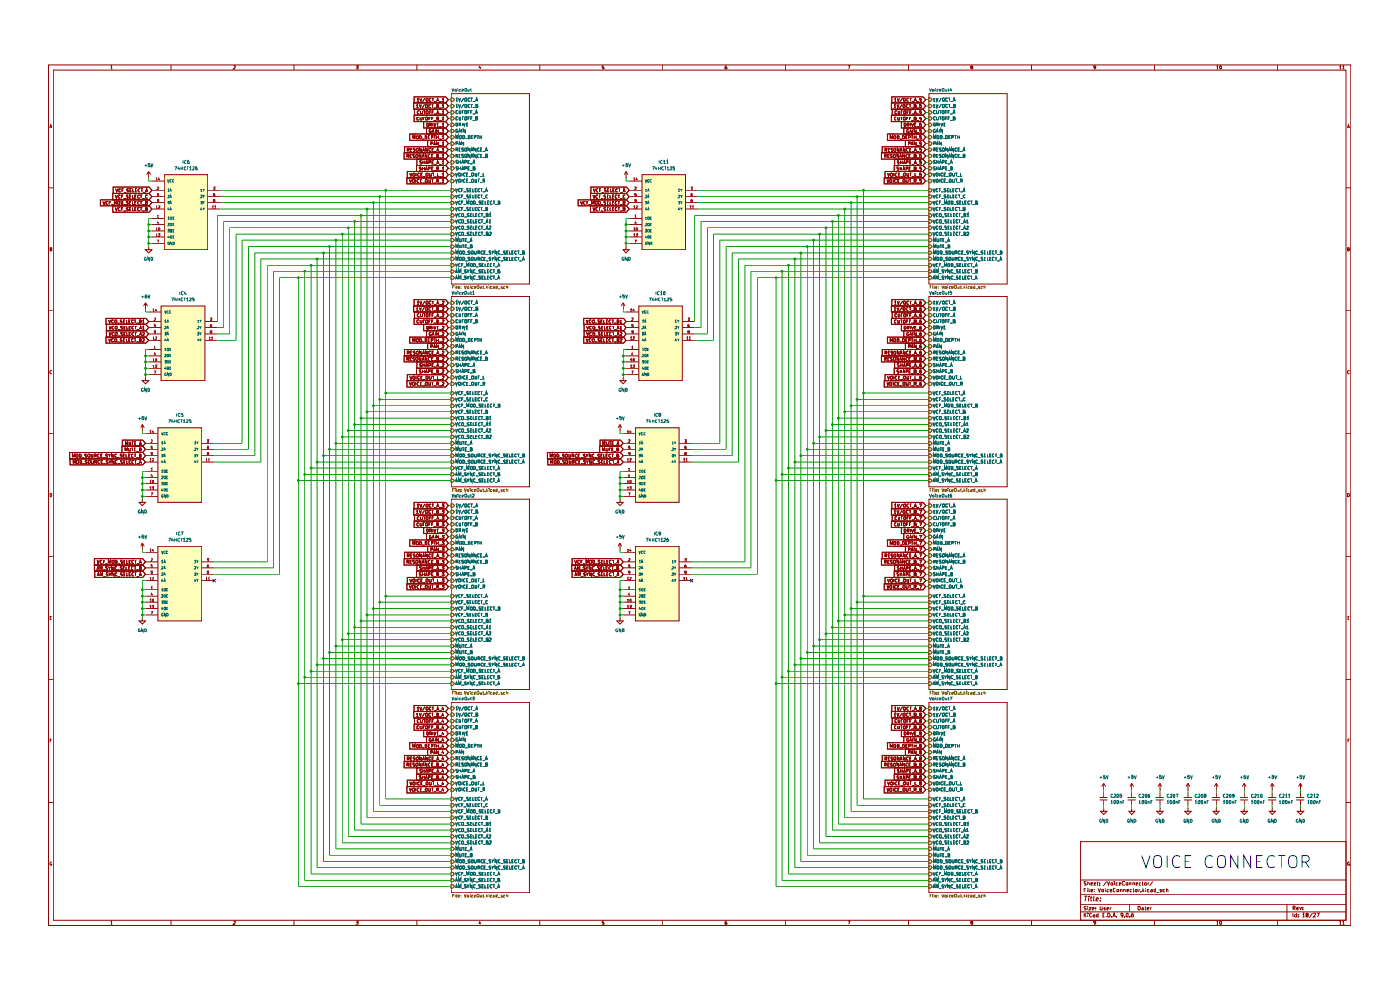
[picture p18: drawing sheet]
<svg xmlns="http://www.w3.org/2000/svg" width="297mm" height="210mm" viewBox="0 0 297 210" stroke-linecap="round" stroke-linejoin="round" font-family="sans-serif">
<g fill="none" stroke="#910000" stroke-width=".21">
<path d="M10.3 13.8h276.3v182.5h-276.3zM11.3 14.9h274.2v180.3h-274.2zM23.5 14.1l.2-.2v.7M23.5 14.6h.3M36.3 13.8v1.1M49.6 14l.2-.1 .1 .4-.4 .3h.4M62.4 13.8v1.1M75.6 13.9h.4l-.3 .3 .3 .1v.2h-.4M88.4 13.8v1.1M101.8 13.9l-.2 .5h.5M102 14.2v.4M114.5 13.8v1.1"/>
<path d="M128.1 13.9h-.3l-.1 .4 .3-.1 .1 .3h-.4M140.6 13.8v1.1M154.1 13.9a.43 .43 0 0 0-.2 .7h.2l.1-.2-.1-.2-.3 .2M166.7 13.8v1.1M179.9 13.9h.4l-.3 .7M192.7 13.8v1.1M206.1 14.3l-.1-.3 .2-.1 .2 .2-.4 .2v.3l.4-.1-.2-.2M218.8 13.8v1.1M232.5 14.3l-.4 .1v-.5l.4 .2v.3l-.4 .2M244.9 13.8v1.1M258.1 14.1l.2-.2v.7M258.1 14.6h.3"/>
<path d="M258.9 13.9l.2 .2-.1 .5a.37 .37 0 0 1-.3-.3 .37 .37 0 0 1 .2-.4zM271 13.8v1.1M284.2 14.1l.2-.2v.7M284.2 14.6h.3M284.8 14.1l.2-.2v.7M284.8 14.6h.4M10.3 39.8h1M10.5 27.1l.3-.6 .2 .6M10.6 27h.4M285.5 39.8h1.1M285.9 27.1l.2-.6 .2 .6M285.9 27h.3"/>
<path d="M10.6 52.9l.4-.2-.1-.2h-.3v.7l.4-.1v-.2h-.2M285.9 52.9l.3-.1v-.3h-.3v.7l.4-.1-.2-.2M10.3 65.9h1M11 78.7l-.3-.1a.32 .32 0 0 0-.1 .4 .32 .32 0 0 0 .4 .2M285.5 65.9h1.1M286.3 78.7l-.3-.1-.1 .2v.3l.2 .2 .2-.1M10.3 92h1M285.5 92h1.1M10.3 118.1h1M10.6 104.7h.3l.1 .2v.3l-.2 .2h-.2zM285.5 118.1h1.1M285.9 104.7h.2a.37 .37 0 0 1 .2 .4 .37 .37 0 0 1-.4 .3z"/>
<path d="M10.6 131h.3M11 130.8h-.4v.7h.4M286 131h.1M286.2 130.8h-.2v.7h.2M10.3 144.2h1M10.6 157.1h.3M11 156.8h-.4v.7M285.5 144.2h1.1M286 157.1h.1M286.3 156.8h-.3v.7M10.3 170.2h1M229.2 178.5h56.3v16.7h-56.3z"/>
<path d="M285.5 170.2h1.1M10.3 196.3h1M11 182.9h-.2l-.3 .3 .2 .3h.3l-.1-.2M23.5 195.6l.2-.2v.7M23.5 196.1h.3M36.3 195.2v1.1M49.6 195.5l.2-.1 .1 .3-.4 .4h.4M62.4 195.2v1.1M75.6 195.4h.4l-.3 .2 .3 .1v.3h-.4M88.4 195.2v1.1M101.8 195.4l-.2 .5h.5M102 195.6v.5"/>
<path d="M114.5 195.2v1.1M128.1 195.4h-.3l-.1 .3 .3-.1 .1 .4h-.4M140.6 195.2v1.1M154.1 195.4a.43 .43 0 0 0-.2 .7h.2l.1-.3-.1-.2-.3 .2M166.7 195.2v1.1M179.9 195.4h.4l-.3 .7M192.7 195.2v1.1M206.1 195.7l-.1-.2 .2-.1 .2 .2-.4 .1v.4l.4-.1-.2-.3M218.8 195.2v1.1M229.2 193.4h56.3M229.2 191.8h56.3M229.2 189.8h56.3"/>
<path d="M229.2 186.7h56.3M230 193.7v.8M230 188.8h.3M230 190.1h.6M230.1 194l.3 .5M230.3 188.4h-.3v.8M230.4 190.1l-.2 1M230.4 192.3h-.4v.3l.4 .2-.1 .2h-.3M230.4 187h-.4v.3l.4 .3-.1 .2h-.3M230.4 193.7l-.4 .5M230.7 188.4h.1M230.7 188.7v.5"/>
<path d="M230.8 193.7v.1M230.8 192.2v.1M230.8 187.3h.3v.5M230.8 187v.8M230.8 192.5v.5M230.8 194v.5M231 190.4l-.1 .7M231 192.5h.4l-.4 .5h.4M231 188.4v.7l.2 .1M231.1 190.1l-.1 .1M231.3 190.4h.4M231.4 188.9h.4v-.2h-.4v.4h.4"/>
<path d="M231.4 187.5l.4-.1v-.1h-.4v.5h.4M231.5 190.1l-.1 .9 .3 .1M231.6 193.8l-.2-.1a.43 .43 0 0 0-.3 .4 .43 .43 0 0 0 .3 .4h.2M231.7 192.8l.4-.1-.2-.2-.2 .2v.2l.3 .1M231.9 194l.4 .1v.4M232.1 190.1l-.1 .9 .2 .1M232.1 189.1v.1M232.1 188.7v.1M232.1 187.5l.4-.1v-.1h-.4v.5h.4M232.3 194.2l-.4 .1 .1 .2h.3M232.5 195.7l-.4 .1v-.4l.4 .2v.2l-.4 .3M232.5 193h.1"/>
<path d="M232.5 192.6v.1M232.5 190.8l.5-.1-.1-.3-.3 .1-.1 .5 .4 .1M232.7 187.3h.3M232.8 187v.8h.2M233 194h-.4v.5h.4M233 188.4l.2 .8 .3-.8M233 193.7v.8M233.2 187.7v.1M233.2 187.3h.1M233.4 192.2v.8h.4v-.8M233.4 191v.1M233.5 190.5v.1"/>
<path d="M233.7 188.8l.4-.1 .1 .3-.2 .2-.3-.1zM234 194.1h.2M234.3 193.7h-.3v.8h.3M234.5 192.6l-.2-.1-.1 .2 .2 .1 .1 .2h-.3M234.5 188.4h.1M234.5 188.7v.5M234.7 194.5h.1M234.7 187l-.6 .9M234.8 192.8l.4-.1-.1-.2-.3 .1v.4h.4M234.9 187l.3 .8 .2-.8M235 193.7a.43 .43 0 0 1 .5 .4 .43 .43 0 0 1-.5 .4zM235.2 188.7l-.4 .1v.3h.4"/>
<path d="M235.5 188.9h.3v-.2h-.3v.4h.3M235.5 192.5v.5M235.7 187.3h.3v.5l-.3-.1zM235.8 192.5l-.3 .2M235.8 194.5h.1M236.1 194.5l.3-.8 .2 .8M236.2 194.3h.3M236.4 187v.1M236.4 187.3v.5M236.6 188.4l-.4 .1v.6h.4M236.9 194.5h.1M236.9 188.8h.5l-.2 .4-.3-.1z"/>
<path d="M237.1 187.3h-.3v.5h.3M237.5 187.5l.3-.2h-.3v.5h.2M237.7 188.8h.3v.4M237.7 188.7v.5M238.2 194l-.1 .2h-.2l-.1-.4h.4v.5l-.3 .2M238.4 188.8h.3v.4M238.4 188.7v.5M238.6 194.5h.1M238.6 187.1l-.4-.1-.2 .3 .2 .5 .4-.1M238.9 187.3h.3v.5l-.3-.1zM239.1 193.7l.2 .1v.7h-.2a.52 .52 0 0 1 0-.8zM239.1 188.9h.3v-.2h-.3v.4h.3"/>
<path d="M239.6 187.3h.3v.5M239.6 187.3v.5M239.7 194.5h.1M239.7 191.8v1.6M240.1 188.7l-.4 .1v.3h.4M240.3 187.3h.4v.5M240.3 188.7h.3M240.3 187.3v.5M240.4 193.7l-.4 .3v.4l.2 .1 .3-.1-.1-.4h-.3l-.1 .2M240.4 188.4v.7l.2 .1M240.8 188.8l.4-.1 .1 .3-.2 .2-.3-.1zM241 187.5l.3-.1v-.1h-.3v.5h.3"/>
<path d="M241.4 192.2a.43 .43 0 0 1 .5 .3 .43 .43 0 0 1-.1 .5h-.4zM241.6 188.7v.5M241.8 188.7l-.2 .1M242 189.1v.1M242 187.3h-.3v.4l.3 .1M242.3 192.6l.1-.1 .2 .2v.3h-.3l-.1-.2 .4-.1M242.3 187.3h.2M242.4 187v.8h.1M242.4 188.4v.8M242.5 188.9l.2 .3M242.7 188.7l-.3 .2M242.8 187.3h.3v.5l-.3-.1z"/>
<path d="M242.9 192.5h.2M243 192.2v.8h.1M243 188.4h.1M243 188.7v.5M243.4 192.8l.3-.1-.1-.2-.2 .1v.4h.3M243.5 187.3v.5M243.7 187.3l-.2 .1M243.8 188.7l-.4 .1 .1 .4 .3-.1M244.1 193h.1M244.1 192.6v.1M244.1 188.7l.4 .1v.4M244.5 188.9l-.4 .1 .1 .2 .3-.1"/>
<path d="M244.6 187l-.7 .9M244.9 195.2v1.1M245.2 188.7h-.4v.4h.4M245.2 188.4v.8M245.3 189.3h.6M246.4 188.7h-.3l.1 .2h.2l-.1 .3-.2-.1M247.1 188.7l-.4 .1 .2 .4 .2-.1M247.4 188.8h.4v.4M247.4 188.4v.8M258.1 195.6l.2-.2v.7M258.1 196.1h.3M258.9 195.4l.2 .2-.1 .5a.37 .37 0 0 1-.3-.3 .37 .37 0 0 1 .2-.4z"/>
<path d="M271 195.2v1.1M273 191.8v3.4M274.3 193.7v.8M274.3 192.6l.4-.1v-.3h-.4v.8M274.5 192.6l.2 .4M275 194l-.4 .1 .2 .4h.2M275 193.7v.8M275.1 192.7l.3-.1-.1-.1h-.2v.5h.3M275.4 194.5h.1M275.4 194v.1M275.7 192.5l.2 .5 .2-.5M276.3 193.9l.3-.2v.8"/>
<path d="M276.3 194.5h.4M276.4 192.9v.1M276.4 192.5v.1M277.2 194h-.1v-.2h.4v.2l-.4 .1v.4h.1h.3v-.4l-.2-.1M278.4 193.7l-.6 1M278.6 193.8l.3-.1 .2 .2-.5 .6h.5M279.4 193.7h.5l-.4 .8M284.2 195.6l.2-.2v.7M284.2 196.1h.3M284.8 195.6l.2-.2v.7M284.8 196.1h.4M285.5 196.3h1.1"/>
<path d="M286.2 182.9h-.1l-.2 .1 .1 .5h.3v-.2h-.2"/>
</g>
<path d="M197.1 126.1h.3l.3 .4-.3 .3h-.3z" fill="#fff"/>
<path d="M197.1 126.1h.3l.3 .4-.3 .3h-.3z" fill="none" stroke="#765500" stroke-width=".21"/>
<g fill="none" stroke="#006665" stroke-width=".21">
<path d="M197.9 126.1l.3 .6 .2-.6M199 126.1l-.4 .1v.4l.4 .1M199.3 126.4h.2M199.6 126.1h-.3v.6M199.7 126.8h.5M200.7 126.1l-.4 .1 .4 .3-.1 .2h-.3M201 126.4h.2M201.3 126.1h-.3v.6h.3M201.6 126.1v.6h.3M202.1 126.4h.2M202.4 126.1h-.3v.6h.3M203.1 126.1h-.3l-.1 .3 .1 .3h.3"/>
<path d="M203.2 126.1h.5M203.5 126.1v.6M203.8 126.8h.5M204.3 126.7l.2-.6 .2 .6M204.3 126.5h.4"/>
</g>
<path d="M197.1 127.5h.3l.3 .2-.3 .4h-.3z" fill="#fff"/>
<path d="M197.1 127.5h.3l.3 .2-.3 .4h-.3z" fill="none" stroke="#765500" stroke-width=".21"/>
<g fill="none" stroke="#006665" stroke-width=".21">
<path d="M197.9 127.4l.3 .7 .2-.7M199 127.5l-.2-.1-.2 .2 .1 .5 .3-.1M199.3 127.7h.2M199.6 127.4h-.3v.7M199.7 128.2h.5M200.7 127.5l-.2-.1-.2 .2 .4 .3-.1 .2h-.3M201 127.7h.2M201.3 127.4h-.3v.7h.3M201.6 127.4v.7h.3M202.1 127.7h.2M202.4 127.4h-.3v.7h.3M203.1 127.5l-.1-.1a.38 .38 0 0 0-.3 .3 .38 .38 0 0 0 .1 .4l.3-.1"/>
<path d="M203.2 127.4h.5M203.5 127.4v.7M203.8 128.2h.5M204.8 127.5l-.2-.1-.3 .2v.3l.2 .2 .3-.1"/>
</g>
<path d="M197.1 128.7h.3l.3 .4-.3 .3h-.3z" fill="#fff"/>
<path d="M197.1 128.7h.3l.3 .4-.3 .3h-.3z" fill="none" stroke="#765500" stroke-width=".21"/>
<g fill="none" stroke="#006665" stroke-width=".21">
<path d="M197.9 128.7l.3 .7 .2-.7M199 128.8l-.3-.1-.1 .2v.4l.2 .1 .2-.1M199.3 129.1h.2M199.6 128.7h-.3v.7M199.7 129.4h.5M200.4 129.4v-.7l.1 .5 .3-.5v.7M201.1 128.7l.4 .1-.1 .6-.4-.2zM201.8 128.7l.3 .1v.5l-.1 .1h-.2zM202.3 129.4h.5M203.3 128.7l-.4 .1 .4 .4-.1 .2-.3-.1M203.6 129.1h.2M203.9 128.7h-.3v.7h.3"/>
<path d="M204.2 128.7v.7h.3M204.7 129.1h.2M205 128.7h-.3v.7h.3M205.7 128.8l-.3-.1a.32 .32 0 0 0-.1 .5 .32 .32 0 0 0 .4 .1M205.9 128.7h.4M206 128.7v.7M206.3 129.4h.5M207 129.1h.2l.1-.4h-.3v.7l.4-.1-.2-.2"/>
</g>
<path d="M197.1 130.1h.3l.3 .3-.3 .4h-.3z" fill="#fff"/>
<path d="M197.1 130.1h.3l.3 .3-.3 .4h-.3z" fill="none" stroke="#765500" stroke-width=".21"/>
<g fill="none" stroke="#006665" stroke-width=".21">
<path d="M197.9 130.1l.3 .6 .2-.6M199 130.1l-.4 .1 .1 .5h.3M199.3 130.4h.2M199.6 130.1h-.3v.6M199.7 130.8h.5M200.7 130.1l-.4 .1 .4 .3-.1 .2h-.3M201 130.4h.2M201.3 130.1h-.3v.6h.3M201.6 130.1v.6h.3M202.1 130.4h.2M202.4 130.1h-.3v.6h.3M203.1 130.1h-.3l-.1 .3 .1 .3h.3"/>
<path d="M203.2 130.1h.5M203.5 130.1v.6M203.8 130.8h.5M204.3 130.4h.4v-.3h-.4v.6h.4l.1-.2-.2-.1"/>
</g>
<path d="M197.1 131.5h.3l.3 .2-.3 .4h-.3z" fill="#fff"/>
<path d="M197.1 131.5h.3l.3 .2-.3 .4h-.3z" fill="none" stroke="#765500" stroke-width=".21"/>
<g fill="none" stroke="#006665" stroke-width=".21">
<path d="M197.9 131.4l.3 .7 .2-.7M199 131.5l-.2-.1-.2 .1 .1 .6 .3-.1M199.3 131.5h.4l-.1 .6-.3-.1zM199.8 132.1h.5M200.8 131.5h-.3v.1l.3 .2v.3h-.3M201.1 131.7h.2M201.4 131.4h-.3v.7h.3M201.7 131.4v.7h.3M202.2 131.7h.3M202.6 131.4h-.4v.7h.4M203.2 131.5l-.2-.1-.2 .1 .1 .6 .3-.1M203.4 131.4h.4"/>
<path d="M203.6 131.4v.7M203.8 132.1h.5M204.5 131.7h.3l.1-.2-.4-.1v.7h.4v-.4h-.2M205.1 131.5l.3-.1v.7M205.1 132.1h.4"/>
</g>
<path d="M197.1 132.7h.3l.3 .4-.3 .3h-.3z" fill="#fff"/>
<path d="M197.1 132.7h.3l.3 .4-.3 .3h-.3z" fill="none" stroke="#765500" stroke-width=".21"/>
<g fill="none" stroke="#006665" stroke-width=".21">
<path d="M197.9 132.7l.3 .7 .2-.7M199 132.8l-.3-.1-.1 .2v.3l.2 .2 .2-.1M199.3 132.8h.4v.5h-.4zM199.8 133.4h.5M200.8 132.7l-.3 .1v.3h.3v.2h-.3M201.1 133.1h.2M201.4 132.7h-.3v.7h.3M201.7 132.7v.7h.3M202.2 133.1h.3M202.6 132.7h-.4v.7h.4M203.2 132.8l-.3-.1-.1 .2v.3l.2 .2 .2-.1M203.4 132.7h.4"/>
<path d="M203.6 132.7v.7M203.8 133.4h.5M204.4 133.4l.2-.7 .3 .7M204.5 133.2h.3M205 132.9l.2-.2v.7M205 133.4h.4"/>
</g>
<path d="M197.1 134.1h.3l.3 .3-.3 .4h-.3z" fill="#fff"/>
<path d="M197.1 134.1h.3l.3 .3-.3 .4h-.3z" fill="none" stroke="#765500" stroke-width=".21"/>
<g fill="none" stroke="#006665" stroke-width=".21">
<path d="M197.9 134l.3 .7 .2-.7M199 134.1l-.2-.1-.2 .2 .1 .5h.3M199.4 134l.3 .2-.1 .5-.3-.1v-.4zM199.8 134.8h.5M200.8 134.1h-.3v.2l.3 .1v.3h-.3M201.1 134.3h.2M201.4 134h-.3v.7h.3M201.7 134v.7h.3M202.2 134.3h.3M202.6 134h-.4v.7h.4M203.2 134.1l-.2-.1-.2 .2 .1 .5h.3M203.4 134h.4"/>
<path d="M203.6 134v.7M203.8 134.8h.5M204.4 134.7l.2-.7 .3 .7M204.5 134.5h.3M205 134.1l.3-.1 .1 .2-.4 .5h.4"/>
</g>
<path d="M197.1 135.4h.3l.3 .3-.3 .3h-.3z" fill="#fff"/>
<path d="M197.1 135.4h.3l.3 .3-.3 .3h-.3z" fill="none" stroke="#765500" stroke-width=".21"/>
<g fill="none" stroke="#006665" stroke-width=".21">
<path d="M197.9 135.4l.3 .6 .2-.6M199 135.4h-.3l-.1 .1 .1 .5 .3-.1M199.3 135.4h.4l-.1 .6-.3-.1zM199.8 136.1h.5M200.8 135.4h-.3v.2l.3 .2v.2h-.3M201.1 135.7h.2M201.4 135.4h-.3v.6h.3M201.7 135.4v.6h.3M202.2 135.7h.3M202.6 135.4h-.4v.6h.4M203.2 135.4h-.3l-.1 .1 .1 .5 .3-.1M203.4 135.4h.4"/>
<path d="M203.6 135.4v.6M203.8 136.1h.5M204.5 135.7l.4-.1-.1-.2h-.3v.6h.4v-.3h-.2M205.1 135.4h.3l.1 .1-.4 .5h.4"/>
</g>
<path d="M197.1 143.3h.3l.3 .4-.3 .3h-.3z" fill="#fff"/>
<path d="M197.1 143.3h.3l.3 .4-.3 .3h-.3z" fill="none" stroke="#765500" stroke-width=".21"/>
<g fill="none" stroke="#006665" stroke-width=".21">
<path d="M197.9 144l.3-.7 .2 .7M198 143.8h.3M198.6 144v-.7l.2 .5 .2-.5v.7M199.2 144.1h.5M200.2 143.3l-.3 .1 .3 .5h-.3M200.4 143.3l.2 .4 .3-.4M200.6 143.7v.3M201.5 143.3v.7l-.5-.7v.7M202.1 143.4l-.2-.1-.2 .2 .1 .4h.3M202.2 144.1h.5M203.2 143.3l-.3 .1 .1 .3h.2v.2h-.3M203.6 143.7h.2"/>
<path d="M203.8 143.3h-.2v.7h.2M204.2 143.3v.7h.3M204.7 143.7h.2M205 143.3h-.3v.7h.3M205.7 143.4l-.3-.1-.1 .2v.3l.1 .2 .3-.1M205.9 143.3h.3M206 143.3v.7M206.3 144.1h.5M207 143.7l.3-.1-.1-.3h-.2v.7l.3-.1-.1-.2"/>
</g>
<path d="M197.1 144.7h.3l.3 .3-.3 .3h-.3z" fill="#fff"/>
<path d="M197.1 144.7h.3l.3 .3-.3 .3h-.3z" fill="none" stroke="#765500" stroke-width=".21"/>
<g fill="none" stroke="#006665" stroke-width=".21">
<path d="M197.9 145.3l.3-.6 .2 .6M198 145.1h.3M198.6 145.3v-.6l.2 .4 .2-.4v.6M199.2 145.3h.5M200.2 144.7h-.3v.2l.3 .1v.3h-.3M200.4 144.7l.2 .3 .3-.3M200.6 145v.3M201.5 144.7v.6l-.5-.6v.6M202.1 144.7l-.4 .1v.4l.4 .1M202.2 145.3h.5M203.2 144.7h-.3v.2l.3 .1v.3h-.3M203.6 144.9h.2"/>
<path d="M203.8 144.7h-.2v.6h.2M204.2 144.7v.6h.3M204.7 144.9h.2M205 144.7h-.3v.6h.3M205.7 144.7l-.4 .1v.4l.4 .1M205.9 144.7h.3M206 144.7v.6M206.3 145.3h.5M206.9 145.3l.2-.6 .2 .6M207 145.1h.2"/>
</g>
<path d="M197.1 142h.3l.3 .4-.3 .2h-.3z" fill="#fff"/>
<path d="M197.1 142h.3l.3 .4-.3 .2h-.3z" fill="none" stroke="#765500" stroke-width=".21"/>
<g fill="none" stroke="#006665" stroke-width=".21">
<path d="M197.9 142l.3 .6 .2-.6M199 142h-.2l-.2 .1 .1 .5 .3-.1M199.3 142.3h.2M199.6 142h-.3v.6M199.7 142.7h.5M200.4 142.6v-.6l.1 .5 .3-.5v.6M201.2 142h.3l-.1 .6h-.3l-.1-.1zM201.8 142h.3v.6h-.3zM202.3 142.7h.5M203.3 142h-.2l-.2 .1 .4 .4-.1 .1h-.3M203.6 142.3h.2M203.9 142h-.3v.6h.3"/>
<path d="M204.2 142v.6h.3M204.7 142.3h.2M205 142h-.3v.6h.3M205.7 142h-.1a.38 .38 0 0 0-.3 .2 .38 .38 0 0 0 .1 .4l.3-.1M205.9 142h.4M206 142v.6M206.3 142.7h.5M206.9 142.6l.2-.6 .2 .6M207 142.5h.3"/>
</g>
<path d="M197.1 138.1h.3l.3 .3-.3 .3h-.3z" fill="#fff"/>
<path d="M197.1 138.1h.3l.3 .3-.3 .3h-.3z" fill="none" stroke="#765500" stroke-width=".21"/>
<path d="M198.1 138.7v-.7l.2 .5 .2-.5v.7M198.8 138v.7l.4-.1v-.6M199.4 138h.4M199.6 138v.7M200 138.3h.2M200.3 138h-.3v.7h.3M200.5 138.7h.5M201.1 138.3l.4-.1-.2-.2h-.2v.7h.3l.1-.3-.2-.1" fill="none" stroke="#006665" stroke-width=".21"/>
<path d="M197.1 139.3h.3l.3 .4-.3 .3h-.3z" fill="#fff"/>
<path d="M197.1 139.3h.3l.3 .4-.3 .3h-.3z" fill="none" stroke="#765500" stroke-width=".21"/>
<g fill="none" stroke="#006665" stroke-width=".21">
<path d="M198.8 139.4h.4v.5h-.4zM199.5 139.3h.3l.1 .2v.3l-.2 .2h-.2zM201 139.3l-.4 .1v.2l.4 .2-.1 .2-.3-.1M201.4 139.3h.2l.1 .3-.1 .4-.3-.1zM202 139.3v.6l.1 .1 .3-.2v-.5M202.7 139.7h.3v-.4h-.3v.7M202.8 139.7l.3 .3M203.8 139.4h-.5v.5h.5M204 139.7h.3M204.3 139.3h-.3v.7h.3M205.4 139.3h-.3v.3l.3 .2v.2l-.3-.1M205.6 139.3l.3 .4 .1-.4"/>
<path d="M205.9 139.7v.3M206.7 139.3v.7l-.4-.7v.7M207.4 139.4l-.3-.1-.1 .2 .1 .4h.3M208.5 139.3h-.3v.3l.3 .2-.1 .2-.2-.1M208.8 139.7h.2M209.1 139.3h-.3v.7h.3M209.4 139.3v.7h.3M209.9 139.7h.3M210.3 139.3h-.4v.7h.4M210.9 139.4h-.4v.5h.4M211.1 139.3h.4M211.3 139.3v.7"/>
<path d="M212.2 139.7l.4-.2-.1-.2h-.3v.7l.4-.1v-.2h-.2M198.1 140v-.7l.2 .5 .2-.5v.7M200 140.1h.5M204.4 140.1h.5M207.5 140.1h.5M211.5 140.1h.6"/>
</g>
<path d="M197.1 136.7h.3l.3 .3-.3 .4h-.3z" fill="#fff"/>
<path d="M197.1 136.7h.3l.3 .3-.3 .4h-.3z" fill="none" stroke="#765500" stroke-width=".21"/>
<path d="M198.1 137.4v-.7l.2 .4 .2-.4v.7M198.8 136.7v.5l.1 .2 .3-.1v-.6M199.4 136.7h.4M199.6 136.7v.7M200 137h.2M200.3 136.7h-.3v.7h.3M200.5 137.4h.5M201 137.4l.2-.7 .3 .7M201 137.1h.4" fill="none" stroke="#006665" stroke-width=".21"/>
<path d="M197.1 140.7h.3l.3 .3-.3 .4h-.3z" fill="#fff"/>
<path d="M197.1 140.7h.3l.3 .3-.3 .4h-.3z" fill="none" stroke="#765500" stroke-width=".21"/>
<g fill="none" stroke="#006665" stroke-width=".21">
<path d="M198.1 141.3v-.6l.2 .4 .2-.4v.6M198.8 140.8h.4l-.1 .5-.3-.1zM199.5 140.7h.3l.1 .2-.1 .4h-.3zM200 141.4h.5M201 140.7h-.4v.2l.4 .2v.2h-.4M201.4 140.7h.2l.1 .2-.1 .4-.3-.1zM202 140.7v.6l.4-.1v-.5M202.7 141h.2l.2-.2-.4-.1v.6M202.8 141l.3 .3M203.8 140.7l-.5 .1v.4l.5 .1M204 140.9h.3M204.3 140.7h-.3v.6h.3"/>
<path d="M204.4 141.4h.5M205.4 140.7h-.3v.2l.3 .2v.2h-.3M205.6 140.7l.3 .3 .1-.3M205.9 141v.3M206.7 140.7v.6l-.4-.6v.6M207.4 140.7h-.3l-.1 .2 .1 .4h.3M207.5 141.4h.5M208.5 140.7h-.3v.2l.3 .2v.2h-.3M208.8 140.9h.2M209.1 140.7h-.3v.6h.3M209.4 140.7v.6h.3M209.9 140.9h.3"/>
<path d="M210.3 140.7h-.4v.6h.4M210.9 140.7l-.4 .1v.4l.4 .1M211.1 140.7h.4M211.3 140.7v.6M211.5 141.4h.6M212.1 141.3l.2-.6 .3 .6M212.1 141.1h.4"/>
</g>
<path d="M197.1 106.9h.3l.3 .3-.3 .4h-.3z" fill="#fff"/>
<path d="M197.1 106.9h.3l.3 .3-.3 .4h-.3z" fill="none" stroke="#765500" stroke-width=".21"/>
<path d="M198 107.1l.2-.2v.7M198 107.6h.4M198.6 106.9l.2 .7 .2-.7M199.7 106.8l-.5 .9M200 106.9h.3l.1 .2-.2 .5-.3-.1zM201 107h-.4v.5h.4M201.2 106.9h.4M201.4 106.9v.7M201.6 107.6h.5M202.2 107.6l.2-.7 .3 .7M202.2 107.3h.4" fill="none" stroke="#006665" stroke-width=".21"/>
<path d="M197.1 108.3h.3l.3 .3-.3 .3h-.3z" fill="#fff"/>
<path d="M197.1 108.3h.3l.3 .3-.3 .3h-.3z" fill="none" stroke="#765500" stroke-width=".21"/>
<path d="M198 108.4l.2-.2v.7M198 108.9h.4M198.6 108.2l.2 .7 .2-.7M199.7 108.2l-.5 .8M200 108.2l.4 .2-.1 .5-.4-.1zM201 108.3l-.2-.1-.2 .1v.5l.4 .1M201.2 108.2h.4M201.4 108.2v.7M201.6 108.9h.5M202.3 108.5h.3l.1-.2-.4-.1v.7h.4v-.3l-.2-.1" fill="none" stroke="#006665" stroke-width=".21"/>
<path d="M197.1 109.5h.3l.3 .4-.3 .3h-.3z" fill="#fff"/>
<path d="M197.1 109.5h.3l.3 .4-.3 .3h-.3z" fill="none" stroke="#765500" stroke-width=".21"/>
<path d="M198.4 109.6l-.2-.1-.2 .3 .2 .4 .2-.1M198.7 109.5l.1 .7h.2l.1-.7M199.3 109.5h.4M199.5 109.5v.7M199.9 109.5l.4 .1-.1 .6h-.3zM200.6 109.9h.2M200.9 109.5h-.3v.7M201.1 109.9h.3M201.5 109.5h-.4v.7M201.6 110.3h.5M202.1 110.2l.3-.7 .2 .7M202.2 110h.3" fill="none" stroke="#006665" stroke-width=".21"/>
<path d="M197.1 110.9h.3l.3 .3-.3 .4h-.3z" fill="#fff"/>
<path d="M197.1 110.9h.3l.3 .3-.3 .4h-.3z" fill="none" stroke="#765500" stroke-width=".21"/>
<path d="M198.4 110.9h-.2l-.2 .2 .3 .5 .1-.1M198.7 110.9v.5l.1 .2 .3-.2v-.5M199.3 110.9h.4M199.5 110.9v.7M199.9 110.9l.4 .1v.4l-.2 .2-.2-.3zM200.6 111.1h.2M200.9 110.9h-.3v.7M201.1 111.1h.3M201.5 110.9h-.4v.7M201.6 111.6h.5M202.2 111.1h.4v-.2h-.4v.7l.5-.2-.2-.3" fill="none" stroke="#006665" stroke-width=".21"/>
<path d="M197.1 112.2h.3l.3 .4-.3 .3h-.3z" fill="#fff"/>
<path d="M197.1 112.2h.3l.3 .4-.3 .3h-.3z" fill="none" stroke="#765500" stroke-width=".21"/>
<path d="M198.1 112.2l.3 .1-.1 .5h-.2zM198.7 112.5h.3l.1-.2-.4-.1v.6M198.8 112.5l.3 .3M199.4 112.2v.6M199.6 112.2l.2 .6 .2-.6M200.3 112.5h.2M200.5 112.2h-.2v.6h.2" fill="none" stroke="#006665" stroke-width=".21"/>
<path d="M197.1 113.5h.3l.3 .3-.3 .4h-.3z" fill="#fff"/>
<path d="M197.1 113.5h.3l.3 .3-.3 .4h-.3z" fill="none" stroke="#765500" stroke-width=".21"/>
<path d="M198.4 113.5h-.2a.32 .32 0 0 0-.2 .4 .32 .32 0 0 0 .4 .2l-.1-.3M198.6 114.2l.2-.7 .2 .7M198.7 114h.3M199.3 113.5v.7M199.9 113.5v.7l-.3-.7v.7" fill="none" stroke="#006665" stroke-width=".21"/>
<path d="M197.1 114.9h.3l.3 .3-.3 .3h-.3z" fill="#fff"/>
<path d="M197.1 114.9h.3l.3 .3-.3 .3h-.3z" fill="none" stroke="#765500" stroke-width=".21"/>
<g fill="none" stroke="#006665" stroke-width=".21">
<path d="M198.1 115.5v-.6l.2 .4 .2-.4v.6M198.8 114.9h.4l-.1 .6-.3-.1zM199.5 114.9h.3l.1 .1-.1 .5h-.3zM200 115.5h.5M200.6 114.9l.4 .1v.4l-.4 .1zM201.3 115.1h.3M201.6 114.9h-.3v.6h.3M201.9 115.2h.2l.2-.3h-.4v.6M202.5 114.9h.4M202.7 114.9v.6M203.1 115.1h.4M203.1 114.9v.6"/>
<path d="M203.5 114.9v.6"/>
</g>
<path d="M197.1 116.2h.3l.3 .4-.3 .2h-.3z" fill="#fff"/>
<path d="M197.1 116.2h.3l.3 .4-.3 .2h-.3z" fill="none" stroke="#765500" stroke-width=".21"/>
<path d="M198.1 116.5h.3l-.1-.4h-.2v.7M198.6 116.8l.2-.7 .2 .7M198.7 116.6h.3M199.7 116.1v.7l-.4-.7v.7" fill="none" stroke="#006665" stroke-width=".21"/>
<path d="M197.1 117.5h.3l.3 .3-.3 .4h-.3z" fill="#fff"/>
<path d="M197.1 117.5h.3l.3 .3-.3 .4h-.3z" fill="none" stroke="#765500" stroke-width=".21"/>
<g fill="none" stroke="#006665" stroke-width=".21">
<path d="M198.1 117.8l.3-.1-.1-.2h-.2v.7M198.2 117.8l.2 .4M198.7 117.8h.2M199 117.5h-.3v.7h.3M199.7 117.5l-.4 .1v.1l.4 .3-.2 .2-.2-.1M200 117.5h.3l.1 .2-.2 .5-.3-.1zM201 117.5v.7l-.4-.7v.7M201.2 118.2l.3-.7 .1 .7M201.3 118h.3M202.2 117.5v.7l-.3-.7v.7M203 117.6l-.3-.1-.1 .2v.3l.1 .2 .3-.1M203.2 117.8h.3"/>
<path d="M203.6 117.5h-.4v.7h.4M203.7 118.2h.5M204.3 118.2l.2-.7 .2 .7M204.3 118h.3"/>
</g>
<path d="M197.1 118.8h.3l.3 .4-.3 .3h-.3z" fill="#fff"/>
<path d="M197.1 118.8h.3l.3 .4-.3 .3h-.3z" fill="none" stroke="#765500" stroke-width=".21"/>
<g fill="none" stroke="#006665" stroke-width=".21">
<path d="M198.1 119.2h.2l.1-.4h-.3v.6M198.2 119.2l.2 .2M198.7 119.1h.2M199 118.8h-.3v.6h.3M199.7 118.8h-.4v.3l.4 .2-.1 .1h-.3M200 118.8h.3l.1 .2-.1 .4h-.4zM201 118.8v.6l-.4-.6v.6M201.2 119.4l.3-.6 .1 .6M201.3 119.3h.3M202.2 118.8v.6l-.3-.6v.6M203 118.8l-.4 .1v.5h.4M203.2 119.1h.3"/>
<path d="M203.6 118.8h-.4v.6h.4M203.7 119.5h.5M204.3 119.1h.4v-.3h-.4v.6h.4l-.1-.3"/>
</g>
<path d="M197.1 120.2h.3l.3 .3-.3 .3h-.3z" fill="#fff"/>
<path d="M197.1 120.2h.3l.3 .3-.3 .3h-.3z" fill="none" stroke="#765500" stroke-width=".21"/>
<path d="M198.4 120.2l-.2-.1-.2 .2 .4 .4-.4 .1M198.7 120.1v.7M198.7 120.5h.3M199 120.1v.7M199.3 120.8l.2-.7 .2 .7M199.4 120.6h.3M199.9 120.5h.4v-.3l-.4-.1v.7M200.6 120.5h.2M200.9 120.1h-.3v.7h.3M201 120.9h.6M201.6 120.8l.2-.7 .3 .7M201.6 120.6h.4" fill="none" stroke="#006665" stroke-width=".21"/>
<path d="M197.1 121.5h.3l.3 .3-.3 .3h-.3z" fill="#fff"/>
<path d="M197.1 121.5h.3l.3 .3-.3 .3h-.3z" fill="none" stroke="#765500" stroke-width=".21"/>
<path d="M198.4 121.5l-.4 .1 .4 .4-.1 .1h-.3M198.7 121.5v.6M198.7 121.8h.3M199 121.5v.6M199.3 122.1l.2-.6 .2 .6M199.4 121.9h.3M199.9 121.8h.4v-.3h-.4v.6M200.6 121.8h.2M200.9 121.5h-.3v.6h.3M201 122.1h.6M201.7 121.8l.4-.2-.4-.1v.6h.3l.1-.3h-.2" fill="none" stroke="#006665" stroke-width=".21"/>
<path d="M197.1 122.8h.3l.3 .4-.3 .3h-.3z" fill="#fff"/>
<path d="M197.1 122.8h.3l.3 .4-.3 .3h-.3z" fill="none" stroke="#765500" stroke-width=".21"/>
<g fill="none" stroke="#006665" stroke-width=".21">
<path d="M197.9 122.7l.3 .7 .2-.7M198.8 122.7l.2 .2-.1 .5-.3-.1v-.4zM199.3 122.7v.7M200 122.8l-.2-.1-.2 .2 .1 .5h.3M200.3 123.1h.2M200.6 122.7h-.3v.7h.3M200.7 123.5h.5M201.5 122.7l.3 .3-.1 .4-.3-.1zM202.1 122.7v.7l.4-.1v-.6M202.7 122.7h.4M202.9 122.7v.7M203.1 123.5h.5"/>
<path d="M203.8 122.7v.7h.3"/>
</g>
<path d="M197.1 124.1h.3l.3 .3-.3 .4h-.3z" fill="#fff"/>
<path d="M197.1 124.1h.3l.3 .3-.3 .4h-.3z" fill="none" stroke="#765500" stroke-width=".21"/>
<g fill="none" stroke="#006665" stroke-width=".21">
<path d="M197.9 124.1l.3 .7 .2-.7M198.6 124.2h.4l-.1 .6-.3-.1zM199.3 124.1v.7M200 124.2l-.2-.1-.2 .2 .1 .5 .3-.1M200.3 124.4h.2M200.6 124.1h-.3v.7h.3M200.7 124.9h.5M201.5 124.1l.3 .2-.1 .5-.3-.1zM202.1 124.1v.7h.3l.1-.2v-.5M202.7 124.1h.4M202.9 124.1v.7M203.1 124.9h.5"/>
<path d="M203.8 124.4h.3l.1-.1-.4-.2v.7M203.9 124.4l.3 .4"/>
</g>
<g fill="#fff">
<path d="M197.1 105.9h16.6v40.4h-16.6z"/>
<path d="M197.1 169.1h.3l.3 .4-.3 .3h-.3z"/>
</g>
<path d="M197.1 169.1h.3l.3 .4-.3 .3h-.3z" fill="none" stroke="#765500" stroke-width=".21"/>
<g fill="none" stroke="#006665" stroke-width=".21">
<path d="M197.9 169.1l.3 .7 .2-.7M199 169.2l-.3-.1-.1 .2v.3l.2 .2 .2-.1M199.3 169.5h.2M199.6 169.1h-.3v.7M199.7 169.9h.5M200.7 169.1l-.4 .1 .4 .4-.2 .2-.2-.1M201 169.5h.2M201.3 169.1h-.3v.7h.3M201.6 169.1v.7h.3M202.1 169.5h.2M202.4 169.1h-.3v.7h.3M203.1 169.2l-.3-.1a.32 .32 0 0 0-.1 .4 .32 .32 0 0 0 .4 .2"/>
<path d="M203.2 169.1h.5M203.5 169.1v.7M203.8 169.9h.5M204.3 169.8l.2-.7 .2 .7M204.3 169.6h.4"/>
</g>
<path d="M197.1 170.5h.3l.3 .3-.3 .4h-.3z" fill="#fff"/>
<path d="M197.1 170.5h.3l.3 .3-.3 .4h-.3z" fill="none" stroke="#765500" stroke-width=".21"/>
<g fill="none" stroke="#006665" stroke-width=".21">
<path d="M197.9 170.5l.3 .6 .2-.6M199 170.5l-.4 .1v.4l.4 .1M199.3 170.7h.2M199.6 170.5h-.3v.6M199.7 171.2h.5M200.7 170.5l-.4 .1 .4 .3-.1 .2h-.3M201 170.7h.2M201.3 170.5h-.3v.6h.3M201.6 170.5v.6h.3M202.1 170.7h.2M202.4 170.5h-.3v.6h.3M203.1 170.5h-.3l-.1 .2 .1 .4h.3"/>
<path d="M203.2 170.5h.5M203.5 170.5v.6M203.8 171.2h.5M204.8 170.5l-.5 .1v.4l.5 .1"/>
</g>
<path d="M197.1 171.8h.3l.3 .3-.3 .3h-.3z" fill="#fff"/>
<path d="M197.1 171.8h.3l.3 .3-.3 .3h-.3z" fill="none" stroke="#765500" stroke-width=".21"/>
<g fill="none" stroke="#006665" stroke-width=".21">
<path d="M197.9 171.8l.3 .6 .2-.6M199 171.8h-.2l-.2 .1 .1 .5h.3M199.3 172.1h.2M199.6 171.8h-.3v.6M199.7 172.5h.5M200.4 172.4v-.6l.1 .5 .3-.5v.6M201.2 171.8h.3l-.1 .6h-.3l-.1-.2zM201.8 171.8h.3v.6h-.3zM202.3 172.5h.5M203.3 171.8h-.2l-.2 .1 .4 .4-.1 .1h-.3M203.6 172.1h.2M203.9 171.8h-.3v.6h.3"/>
<path d="M204.2 171.8v.6h.3M204.7 172.1h.2M205 171.8h-.3v.6h.3M205.7 171.8h-.1a.38 .38 0 0 0-.3 .2 .38 .38 0 0 0 .1 .4h.3M205.9 171.8h.4M206 171.8v.6M206.3 172.5h.5M207 172.1h.3l-.1-.3h-.2v.6h.3l.1-.2-.2-.1"/>
</g>
<path d="M197.1 173.1h.3l.3 .4-.3 .3h-.3z" fill="#fff"/>
<path d="M197.1 173.1h.3l.3 .4-.3 .3h-.3z" fill="none" stroke="#765500" stroke-width=".21"/>
<g fill="none" stroke="#006665" stroke-width=".21">
<path d="M197.9 173.1l.3 .7 .2-.7M199 173.2l-.3-.1-.1 .2v.3l.2 .2 .2-.1M199.3 173.5h.2M199.6 173.1h-.3v.7M199.7 173.8h.5M200.7 173.1l-.4 .1 .4 .3-.2 .3-.2-.1M201 173.5h.2M201.3 173.1h-.3v.7h.3M201.6 173.1v.7h.3M202.1 173.5h.2M202.4 173.1h-.3v.7h.3M203.1 173.2l-.3-.1a.32 .32 0 0 0-.1 .4 .32 .32 0 0 0 .4 .2"/>
<path d="M203.2 173.1h.5M203.5 173.1v.7M203.8 173.8h.5M204.3 173.5h.3l.1-.4h-.4v.7l.5-.2-.2-.1"/>
</g>
<path d="M197.1 174.5h.3l.3 .3-.3 .3h-.3z" fill="#fff"/>
<path d="M197.1 174.5h.3l.3 .3-.3 .3h-.3z" fill="none" stroke="#765500" stroke-width=".21"/>
<g fill="none" stroke="#006665" stroke-width=".21">
<path d="M197.9 174.5l.3 .6 .2-.6M199 174.5l-.4 .1 .1 .5h.3M199.3 174.6h.4l-.1 .5-.3-.1zM199.8 175.1h.5M200.8 174.5h-.3v.2l.3 .1v.3h-.3M201.1 174.7h.2M201.4 174.5h-.3v.6h.3M201.7 174.5v.6h.3M202.2 174.7h.3M202.6 174.5h-.4v.6h.4M203.2 174.5l-.4 .1 .1 .5h.3M203.4 174.5h.4"/>
<path d="M203.6 174.5v.6M203.8 175.1h.5M204.5 174.7h.4v-.2h-.4v.6h.4v-.3l-.2-.1M205.1 174.6l.3-.1v.6M205.1 175.1h.4"/>
</g>
<path d="M197.1 175.8h.3l.3 .3-.3 .3h-.3z" fill="#fff"/>
<path d="M197.1 175.8h.3l.3 .3-.3 .3h-.3z" fill="none" stroke="#765500" stroke-width=".21"/>
<g fill="none" stroke="#006665" stroke-width=".21">
<path d="M197.9 175.7l.3 .7 .2-.7M199 175.8l-.2-.1-.2 .2 .1 .5 .3-.1M199.3 175.8h.4l-.1 .6-.3-.1zM199.8 176.5h.5M200.8 175.8h-.3v.2l.3 .2v.2h-.3M201.1 176.1h.2M201.4 175.7h-.3v.7h.3M201.7 175.7v.7h.3M202.2 176.1h.3M202.6 175.7h-.4v.7h.4M203.2 175.8l-.2-.1-.2 .2 .1 .5 .3-.1M203.4 175.7h.4"/>
<path d="M203.6 175.7v.7M203.8 176.5h.5M204.4 176.4l.2-.7 .3 .7M204.5 176.2h.3M205 175.9l.2-.2v.7M205 176.4h.4"/>
</g>
<path d="M197.1 177.1h.3l.3 .3-.3 .4h-.3z" fill="#fff"/>
<path d="M197.1 177.1h.3l.3 .3-.3 .4h-.3z" fill="none" stroke="#765500" stroke-width=".21"/>
<g fill="none" stroke="#006665" stroke-width=".21">
<path d="M197.9 177.1l.3 .7 .2-.7M199 177.2l-.3-.1-.1 .2v.3l.2 .2 .2-.1M199.3 177.2h.4v.5h-.4zM199.8 177.8h.5M200.8 177.1l-.3 .1v.2h.3v.3h-.3M201.1 177.4h.2M201.4 177.1h-.3v.7h.3M201.7 177.1v.7h.3M202.2 177.4h.3M202.6 177.1h-.4v.7h.4M203.2 177.2l-.3-.1-.1 .2v.3l.2 .2 .2-.1M203.4 177.1h.4"/>
<path d="M203.6 177.1v.7M203.8 177.8h.5M204.4 177.8l.2-.7 .3 .7M204.5 177.5h.3M205 177.2h.4l-.4 .6h.4"/>
</g>
<path d="M197.1 178.4h.3l.3 .4-.3 .3h-.3z" fill="#fff"/>
<path d="M197.1 178.4h.3l.3 .4-.3 .3h-.3z" fill="none" stroke="#765500" stroke-width=".21"/>
<g fill="none" stroke="#006665" stroke-width=".21">
<path d="M197.9 178.4l.3 .6 .2-.6M199 178.4h-.2l-.2 .1 .1 .5h.3M199.3 178.5l.1-.1 .3 .1-.1 .5h-.3zM199.8 179.1h.5M200.8 178.4h-.3v.3l.3 .1v.2h-.3M201.1 178.7h.2M201.4 178.4h-.3v.6h.3M201.7 178.4v.6h.3M202.2 178.7h.3M202.6 178.4h-.4v.6h.4M203.2 178.4h-.2l-.2 .1 .1 .5h.3M203.4 178.4h.4"/>
<path d="M203.6 178.4v.6M203.8 179.1h.5M204.5 178.7h.3l.1-.3h-.4v.6h.4v-.2l-.2-.1M205.1 178.4h.3l.1 .1-.4 .5h.4"/>
</g>
<path d="M197.1 186.4h.3l.3 .3-.3 .3h-.3z" fill="#fff"/>
<path d="M197.1 186.4h.3l.3 .3-.3 .3h-.3z" fill="none" stroke="#765500" stroke-width=".21"/>
<g fill="none" stroke="#006665" stroke-width=".21">
<path d="M197.9 187l.3-.7 .2 .7M198 186.8h.3M198.6 187v-.7l.2 .5 .2-.5v.7M199.2 187.1h.5M200.2 186.4h-.3v.2l.3 .1-.1 .3h-.2M200.4 186.3l.2 .4 .3-.4M200.6 186.7v.3M201.5 186.3v.7l-.5-.7v.7M202.1 186.4l-.1-.1-.3 .2v.3l.2 .2 .2-.1M202.2 187.1h.5M203.2 186.4h-.3v.2l.3 .1v.3h-.3M203.6 186.7h.2"/>
<path d="M203.8 186.3h-.2v.7h.2M204.2 186.3v.7h.3M204.7 186.7h.2M205 186.3h-.3v.7h.3M205.7 186.4l-.3-.1-.1 .2 .1 .5 .3-.1M205.9 186.3h.3M206 186.3v.7M206.3 187.1h.5M207 186.7l.3-.1-.1-.3h-.2v.7h.3l-.1-.3"/>
</g>
<path d="M197.1 187.7h.3l.3 .3-.3 .4h-.3z" fill="#fff"/>
<path d="M197.1 187.7h.3l.3 .3-.3 .4h-.3z" fill="none" stroke="#765500" stroke-width=".21"/>
<g fill="none" stroke="#006665" stroke-width=".21">
<path d="M197.9 188.4l.3-.7 .2 .7M198 188.2h.3M198.6 188.4v-.7l.2 .5 .2-.5v.7M199.2 188.4h.5M200.2 187.7l-.3 .1 .3 .5h-.3M200.4 187.7l.2 .3 .3-.3M200.6 188v.4M201.5 187.7v.7l-.5-.7v.7M202.1 187.8l-.2-.1-.2 .1 .1 .5h.3M202.2 188.4h.5M203.2 187.7l-.3 .1 .1 .2h.2v.3h-.3M203.6 188h.2"/>
<path d="M203.8 187.7h-.2v.7h.2M204.2 187.7v.7h.3M204.7 188h.2M205 187.7h-.3v.7h.3M205.7 187.8l-.3-.1-.1 .1v.4l.1 .2 .3-.1M205.9 187.7h.3M206 187.7v.7M206.3 188.4h.5M206.9 188.4l.2-.7 .2 .7M207 188.2h.2"/>
</g>
<path d="M197.1 185.1h.3l.3 .3-.3 .3h-.3z" fill="#fff"/>
<path d="M197.1 185.1h.3l.3 .3-.3 .3h-.3z" fill="none" stroke="#765500" stroke-width=".21"/>
<g fill="none" stroke="#006665" stroke-width=".21">
<path d="M197.9 185.1l.3 .5 .2-.5M199 185.1h-.3l-.1 .1v.4h.4M199.3 185.3h.2M199.6 185.1h-.3v.5M199.7 185.7h.5M200.4 185.6v-.5l.1 .4 .3-.4v.5M201.1 185.1h.4l-.1 .5h-.3l-.1-.1zM201.8 185.1h.3v.5h-.3zM202.3 185.7h.5M203.3 185.1h-.3l-.1 .1a.3 .3 0 0 1 .3 .1 .3 .3 0 0 1 0 .3h-.3M203.6 185.3h.2M203.9 185.1h-.3v.5h.3"/>
<path d="M204.2 185.1v.5h.3M204.7 185.3h.2M205 185.1h-.3v.5h.3M205.7 185.1h-.3l-.1 .2 .1 .3h.3M205.9 185.1h.4M206 185.1v.5M206.3 185.7h.5M206.9 185.6l.2-.5 .2 .5M207 185.5h.3"/>
</g>
<path d="M197.1 181.1h.3l.3 .3-.3 .4h-.3z" fill="#fff"/>
<path d="M197.1 181.1h.3l.3 .3-.3 .4h-.3z" fill="none" stroke="#765500" stroke-width=".21"/>
<path d="M198.1 181.8v-.7l.2 .4 .2-.4v.7M198.8 181.1v.5l.1 .2 .3-.1v-.6M199.4 181.1h.4M199.6 181.1v.7M200 181.3h.2M200.3 181.1h-.3v.7h.3M200.5 181.8h.5M201.1 181.3h.3l.1-.1-.4-.1v.7h.3l.1-.4-.2-.1" fill="none" stroke="#006665" stroke-width=".21"/>
<path d="M197.1 182.4h.3l.3 .4-.3 .3h-.3z" fill="#fff"/>
<path d="M197.1 182.4h.3l.3 .4-.3 .3h-.3z" fill="none" stroke="#765500" stroke-width=".21"/>
<g fill="none" stroke="#006665" stroke-width=".21">
<path d="M198.1 183v-.7l.2 .6 .2-.6v.7M198.8 182.4h.4l-.1 .6-.3-.1zM199.5 182.3l.4 .2-.1 .5h-.3zM200 183.1h.5M201 182.4h-.4v.2l.4 .3v.1h-.4M201.3 182.4h.3v.6l-.3-.1zM202 182.3l.1 .7 .3-.1v-.6M202.7 182.7h.3l.1-.2-.4-.2v.7M202.8 182.7l.3 .3M203.8 182.4h-.5v.5h.5M204 182.7h.3M204.3 182.3h-.3v.7h.3"/>
<path d="M204.4 183.1h.5M205.4 182.4h-.3v.3l.3 .1v.2h-.3M205.6 182.3l.3 .4 .1-.4M205.9 182.7v.3M206.7 182.3v.7l-.4-.7v.7M207.4 182.4l-.2-.1-.2 .2 .1 .5 .3-.1M207.5 183.1h.5M208.5 182.4h-.3v.3l.3 .1-.1 .2h-.2M208.8 182.7h.2M209.1 182.3h-.3v.7h.3M209.4 182.3v.7h.3M209.9 182.7h.3"/>
<path d="M210.3 182.3h-.4v.7h.4M210.9 182.4h-.4v.5h.4M211.1 182.3h.4M211.3 182.3v.7M211.5 183.1h.6M212.2 182.7l.4-.1-.2-.3h-.2v.7h.3l.1-.2-.2-.1"/>
</g>
<path d="M197.1 179.7h.3l.3 .4-.3 .3h-.3z" fill="#fff"/>
<path d="M197.1 179.7h.3l.3 .4-.3 .3h-.3z" fill="none" stroke="#765500" stroke-width=".21"/>
<path d="M198.8 179.7v.7l.4-.1v-.6M199.4 179.7h.4M199.6 179.7v.7M200.3 179.7h-.3v.7h.3M198.1 180.4v-.7l.2 .5 .2-.5v.7M200 180.1h.2M200.5 180.5h.5M201 180.4l.2-.7 .3 .7M201 180.2h.4" fill="none" stroke="#006665" stroke-width=".21"/>
<path d="M197.1 183.7h.3l.3 .3-.3 .4h-.3z" fill="#fff"/>
<path d="M197.1 183.7h.3l.3 .3-.3 .4h-.3z" fill="none" stroke="#765500" stroke-width=".21"/>
<g fill="none" stroke="#006665" stroke-width=".21">
<path d="M198.1 184.4v-.7l.2 .5 .2-.5v.7M198.8 183.8h.4v.5h-.4zM199.5 183.7h.3l.1 .2v.3l-.2 .2h-.2zM200 184.5h.5M201 183.7l-.4 .1v.2l.4 .2-.1 .2-.3-.1M201.4 183.7h.2l.1 .3-.1 .4-.3-.1zM202 183.7v.6l.1 .1 .3-.2v-.5M202.7 184h.3v-.3h-.3v.7M202.8 184l.3 .4M203.8 183.8h-.5v.5h.5M204 184h.3M204.3 183.7h-.3v.7h.3"/>
<path d="M204.4 184.5h.5M205.4 183.7h-.3v.3l.3 .1v.3l-.3-.1M205.6 183.7l.3 .3 .1-.3M205.9 184v.4M206.7 183.7v.7l-.4-.7v.7M207.4 183.8l-.3-.1-.1 .2 .1 .4h.3M207.5 184.5h.5M208.5 183.7h-.3v.3l.3 .1-.1 .3-.2-.1M208.8 184h.2M209.1 183.7h-.3v.7h.3M209.4 183.7v.7h.3M209.9 184h.3"/>
<path d="M210.3 183.7h-.4v.7h.4M210.9 183.8h-.4v.5h.4M211.1 183.7h.4M211.3 183.7v.7M211.5 184.5h.6M212.1 184.4l.2-.7 .3 .7M212.1 184.2h.4"/>
</g>
<path d="M197.1 149.9h.3l.3 .4-.3 .3h-.3z" fill="#fff"/>
<path d="M197.1 149.9h.3l.3 .4-.3 .3h-.3z" fill="none" stroke="#765500" stroke-width=".21"/>
<path d="M198 150.1l.2-.2v.7M198 150.6h.4M198.6 149.9l.2 .7 .2-.7M199.7 149.9l-.5 .9M200 149.9l.4 .3-.1 .4-.4-.1zM201 150h-.4v.5h.4M201.2 149.9h.4M201.4 149.9v.7M201.6 150.7h.5M202.2 150.6l.2-.7 .3 .7M202.2 150.4h.4" fill="none" stroke="#006665" stroke-width=".21"/>
<path d="M197.1 151.3h.3l.3 .3-.3 .3h-.3z" fill="#fff"/>
<path d="M197.1 151.3h.3l.3 .3-.3 .3h-.3z" fill="none" stroke="#765500" stroke-width=".21"/>
<path d="M198 151.4l.2-.1v.6M198 151.9h.4M198.6 151.3l.2 .6 .2-.6M199.7 151.2l-.5 .8M200 151.3h.3l.1 .1-.2 .5h-.3zM201 151.4h-.4v.5h.4M201.2 151.3h.4M201.4 151.3v.6M201.6 151.9h.5M202.3 151.6l.4-.1v-.1l-.4-.1v.6h.3l.1-.3h-.2" fill="none" stroke="#006665" stroke-width=".21"/>
<path d="M197.1 152.6h.3l.3 .4-.3 .3h-.3z" fill="#fff"/>
<path d="M197.1 152.6h.3l.3 .4-.3 .3h-.3z" fill="none" stroke="#765500" stroke-width=".21"/>
<path d="M198.4 152.6l-.1-.1-.3 .4 .2 .3h.2M198.7 152.5l.1 .7 .3-.1v-.6M199.3 152.5h.4M199.5 152.5v.7M200 152.5l.3 .2-.1 .5h-.3v-.2zM200.6 152.9h.2M200.9 152.5h-.3v.7M201.1 152.9h.3M201.5 152.5h-.4v.7M201.6 153.3h.5M202.1 153.2l.3-.7 .2 .7M202.2 153h.3" fill="none" stroke="#006665" stroke-width=".21"/>
<path d="M197.1 153.9h.3l.3 .3-.3 .4h-.3z" fill="#fff"/>
<path d="M197.1 153.9h.3l.3 .3-.3 .4h-.3z" fill="none" stroke="#765500" stroke-width=".21"/>
<path d="M198.4 154l-.2-.1-.2 .2 .2 .5 .2-.1M198.7 153.9l.1 .7h.2l.1-.7M199.3 153.9h.4M199.5 153.9v.7M199.9 153.9l.4 .1-.1 .6h-.3zM200.6 154.2h.2M200.9 153.9h-.3v.7M201.1 154.2h.3M201.5 153.9h-.4v.7M201.6 154.7h.5M202.2 154.2l.4-.1-.1-.2h-.3v.7h.4l.1-.3-.2-.1" fill="none" stroke="#006665" stroke-width=".21"/>
<path d="M197.1 155.2h.3l.3 .4-.3 .3h-.3z" fill="#fff"/>
<path d="M197.1 155.2h.3l.3 .4-.3 .3h-.3z" fill="none" stroke="#765500" stroke-width=".21"/>
<path d="M198.1 155.2h.2l.1 .2v.4l-.2 .1zM198.7 155.6h.2l.2-.3-.4-.1v.7M198.8 155.6l.3 .3M199.4 155.2v.7M199.6 155.2l.2 .7 .2-.7M200.3 155.5h.2M200.5 155.2h-.2v.7h.2" fill="none" stroke="#006665" stroke-width=".21"/>
<path d="M197.1 156.6h.3l.3 .3-.3 .4h-.3z" fill="#fff"/>
<path d="M197.1 156.6h.3l.3 .3-.3 .4h-.3z" fill="none" stroke="#765500" stroke-width=".21"/>
<path d="M198.4 156.6l-.1-.1a.38 .38 0 0 0-.3 .3 .38 .38 0 0 0 .2 .4h.2l-.1-.3M198.6 157.2l.2-.7 .2 .7M198.7 157h.3M199.3 156.5v.7M199.9 156.5v.7l-.3-.7v.7" fill="none" stroke="#006665" stroke-width=".21"/>
<path d="M197.1 157.9h.3l.3 .3-.3 .4h-.3z" fill="#fff"/>
<path d="M197.1 157.9h.3l.3 .3-.3 .4h-.3z" fill="none" stroke="#765500" stroke-width=".21"/>
<g fill="none" stroke="#006665" stroke-width=".21">
<path d="M198.1 158.6v-.7l.2 .5 .2-.5v.7M198.8 158h.4v.5h-.4zM199.5 157.9h.3l.1 .1v.4l-.2 .2h-.2zM200 158.6h.5M200.6 157.9l.4 .1v.4l-.2 .2h-.2zM201.3 158.2h.3M201.6 157.9h-.3v.7h.3M201.9 158.2h.3l.1-.2-.4-.1v.7M202.5 157.9h.4M202.7 157.9v.7M203.1 158.2h.4M203.1 157.9v.7"/>
<path d="M203.5 157.9v.7"/>
</g>
<path d="M197.1 159.2h.3l.3 .4-.3 .3h-.3z" fill="#fff"/>
<path d="M197.1 159.2h.3l.3 .4-.3 .3h-.3z" fill="none" stroke="#765500" stroke-width=".21"/>
<path d="M198.1 159.6h.2l.1-.4h-.3v.6M198.6 159.8l.2-.6 .2 .6M198.7 159.7h.3M199.7 159.2v.6l-.4-.6v.6" fill="none" stroke="#006665" stroke-width=".21"/>
<path d="M197.1 160.6h.3l.3 .3-.3 .3h-.3z" fill="#fff"/>
<path d="M197.1 160.6h.3l.3 .3-.3 .3h-.3z" fill="none" stroke="#765500" stroke-width=".21"/>
<g fill="none" stroke="#006665" stroke-width=".21">
<path d="M198.1 160.8h.3l-.1-.3h-.2v.7M198.2 160.8l.2 .4M198.7 160.8h.2M199 160.5h-.3v.7h.3M199.7 160.6h-.4v.2l.4 .2-.1 .2h-.3M200 160.5l.4 .3-.1 .4-.4-.1zM201 160.5v.7l-.4-.7v.7M201.2 161.2l.3-.7 .1 .7M201.3 161h.3M202.2 160.5v.7l-.3-.7v.7M203 160.6l-.3-.1-.1 .2 .1 .5 .3-.1M203.2 160.8h.3"/>
<path d="M203.6 160.5h-.4v.7h.4M203.7 161.3h.5M204.3 161.2l.2-.7 .2 .7M204.3 161h.3"/>
</g>
<path d="M197.1 161.9h.3l.3 .3-.3 .3h-.3z" fill="#fff"/>
<path d="M197.1 161.9h.3l.3 .3-.3 .3h-.3z" fill="none" stroke="#765500" stroke-width=".21"/>
<g fill="none" stroke="#006665" stroke-width=".21">
<path d="M198.1 162.2h.2l.1-.3h-.3v.6M198.2 162.2l.2 .3M198.7 162.2h.2M199 161.9h-.3v.6h.3M199.7 161.9h-.4v.2l.4 .3-.2 .1-.2-.1M200 161.9h.3l.1 .2-.2 .4-.3-.1zM201 161.9v.6l-.4-.6v.6M201.2 162.5l.3-.6 .1 .6M201.3 162.4h.3M202.2 161.9v.6l-.3-.6v.6M203 161.9h-.3l-.1 .1v.4l.1 .1 .3-.1M203.2 162.2h.3"/>
<path d="M203.6 161.9h-.4v.6h.4M203.7 162.5h.5M204.3 162.2l.4-.1-.1-.2h-.3v.6l.4-.1-.1-.2"/>
</g>
<path d="M197.1 163.2h.3l.3 .3-.3 .4h-.3z" fill="#fff"/>
<path d="M197.1 163.2h.3l.3 .3-.3 .4h-.3z" fill="none" stroke="#765500" stroke-width=".21"/>
<path d="M198.4 163.2l-.4 .1 .4 .4-.4 .1M198.7 163.2v.6M198.7 163.5h.3M199 163.2v.6M199.3 163.8l.2-.6 .2 .6M199.4 163.6h.3M199.9 163.5h.4v-.3h-.4v.6M200.6 163.5h.2M200.9 163.2h-.3v.6h.3M201 163.9h.6M201.6 163.8l.2-.6 .3 .6M201.6 163.6h.4" fill="none" stroke="#006665" stroke-width=".21"/>
<path d="M197.1 164.6h.3l.3 .2-.3 .4h-.3z" fill="#fff"/>
<path d="M197.1 164.6h.3l.3 .2-.3 .4h-.3z" fill="none" stroke="#765500" stroke-width=".21"/>
<path d="M198.4 164.6l-.2-.1-.2 .1 .4 .4-.1 .2h-.3M198.7 164.5v.7M198.7 164.8h.3M199 164.5v.7M199.3 165.2l.2-.7 .2 .7M199.4 165h.3M199.9 164.8h.4l-.1-.3h-.3v.7M200.6 164.8h.2M200.9 164.5h-.3v.7h.3M201 165.2h.6M201.7 164.8h.3l.1-.2-.2-.1h-.2v.7h.3l.1-.3-.2-.1" fill="none" stroke="#006665" stroke-width=".21"/>
<path d="M197.1 165.8h.3l.3 .4-.3 .3h-.3z" fill="#fff"/>
<path d="M197.1 165.8h.3l.3 .4-.3 .3h-.3z" fill="none" stroke="#765500" stroke-width=".21"/>
<g fill="none" stroke="#006665" stroke-width=".21">
<path d="M197.9 165.8l.3 .7 .2-.7M198.6 165.9h.4v.5h-.4zM199.3 165.8v.7M200 165.9l-.3-.1-.1 .2v.3l.2 .2 .2-.1M200.3 166.2h.2M200.6 165.8h-.3v.7h.3M200.7 166.5h.5M201.5 165.8h.2l.1 .2-.2 .5-.2-.1zM202.1 165.8v.5l.1 .2 .3-.2v-.5M202.7 165.8h.4M202.9 165.8v.7M203.1 166.5h.5"/>
<path d="M203.8 165.8v.7h.3"/>
</g>
<path d="M197.1 167.2h.3l.3 .3-.3 .4h-.3z" fill="#fff"/>
<path d="M197.1 167.2h.3l.3 .3-.3 .4h-.3z" fill="none" stroke="#765500" stroke-width=".21"/>
<g fill="none" stroke="#006665" stroke-width=".21">
<path d="M197.9 167.1l.3 .7 .2-.7M198.8 167.1l.2 .2-.1 .5-.3-.1v-.4zM199.3 167.1v.7M200 167.2l-.2-.1-.2 .2 .1 .5h.3M200.3 167.4h.2M200.6 167.1h-.3v.7h.3M200.7 167.9h.5M201.5 167.1l.3 .3-.1 .4-.3-.1zM202.1 167.1v.7l.4-.1v-.6M202.7 167.1h.4M202.9 167.1v.7M203.1 167.9h.5"/>
<path d="M203.8 167.5l.4-.1-.2-.3h-.2v.7M203.9 167.5l.3 .3"/>
</g>
<g fill="#fff">
<path d="M197.1 149h16.6v40.4h-16.6z"/>
<path d="M95.7 63.9h.4l.3 .3-.3 .4h-.4z"/>
</g>
<path d="M95.7 63.9h.4l.3 .3-.3 .4h-.4z" fill="none" stroke="#765500" stroke-width=".21"/>
<path d="M96.7 64.1l.2-.3v.7M96.7 64.5h.4M97.2 63.8l.3 .7 .2-.7M98.4 63.8l-.6 .9M98.8 63.8l.2 .2-.1 .5-.3-.1v-.4zM99.7 63.9l-.2-.1-.2 .2v.3l.4 .2M99.9 63.8h.4M100 63.8v.7M100.3 64.6h.5M100.9 64.5l.2-.7 .2 .7M101 64.3h.3" fill="none" stroke="#006665" stroke-width=".21"/>
<path d="M95.7 65.2h.4l.3 .3-.3 .3h-.4z" fill="#fff"/>
<path d="M95.7 65.2h.4l.3 .3-.3 .3h-.4z" fill="none" stroke="#765500" stroke-width=".21"/>
<path d="M96.7 65.3l.2-.1v.6M96.7 65.8h.4M97.2 65.2l.3 .6 .2-.6M98.4 65.2l-.6 .8M98.6 65.2h.4l-.1 .6h-.3zM99.7 65.2h-.3l-.1 .1v.4l.1 .1h.3M99.9 65.2h.4M100 65.2v.6M100.3 65.9h.5M101 65.5h.2l.1-.3h-.3v.6h.3l.1-.2-.2-.1" fill="none" stroke="#006665" stroke-width=".21"/>
<path d="M95.7 66.5h.4l.3 .4-.3 .3h-.4z" fill="#fff"/>
<path d="M95.7 66.5h.4l.3 .4-.3 .3h-.4z" fill="none" stroke="#765500" stroke-width=".21"/>
<path d="M97.1 66.5l-.4 .1v.4l.2 .2 .2-.1M97.4 66.5l.1 .7 .3-.1v-.6M98 66.5h.3M98.2 66.5v.7M98.7 66.5h.2l.1 .2-.1 .5-.3-.2zM99.3 66.8h.2M99.6 66.5h-.3v.7M99.9 66.8h.1M100.2 66.5h-.3v.7M100.3 67.2h.5l.3-.7 .2 .7M100.9 66.9h.3" fill="none" stroke="#006665" stroke-width=".21"/>
<path d="M95.7 67.9h.4l.3 .3-.3 .4h-.4z" fill="#fff"/>
<path d="M95.7 67.9h.4l.3 .3-.3 .4h-.4z" fill="none" stroke="#765500" stroke-width=".21"/>
<path d="M97.1 67.9h-.4v.5h.4M97.4 67.8l.1 .7 .3-.1v-.6M98 67.8h.3M98.2 67.8v.7M98.7 67.8l.3 .2-.1 .5-.3-.1zM99.3 68.1h.2M99.6 67.8h-.3v.7M99.9 68.1h.1M100.2 67.8h-.3v.7M100.3 68.6h.5M100.9 68.1l.4-.1-.2-.2h-.2v.7h.3l.1-.3-.2-.1" fill="none" stroke="#006665" stroke-width=".21"/>
<path d="M95.7 69.1h.4l.3 .4-.3 .3h-.4z" fill="#fff"/>
<path d="M95.7 69.1h.4l.3 .4-.3 .3h-.4z" fill="none" stroke="#765500" stroke-width=".21"/>
<path d="M96.7 69.1l.4 .1v.5l-.2 .1h-.2zM97.4 69.5h.3l.1-.3-.4-.1v.7M97.6 69.5l.2 .3M98.1 69.1v.7M98.3 69.1l.2 .7 .2-.7M98.9 69.5h.3M99.3 69.1h-.4v.7h.4" fill="none" stroke="#006665" stroke-width=".21"/>
<path d="M95.7 70.5h.4l.3 .3-.3 .4h-.4z" fill="#fff"/>
<path d="M95.7 70.5h.4l.3 .3-.3 .4h-.4z" fill="none" stroke="#765500" stroke-width=".21"/>
<path d="M97.1 70.5l-.4 .1 .1 .5h.3l-.1-.3M97.3 71.1l.2-.6 .3 .6M97.3 70.9h.4M97.9 70.5v.6M98.7 70.5v.6l-.4-.6v.6" fill="none" stroke="#006665" stroke-width=".21"/>
<path d="M95.7 71.9h.4l.3 .3-.3 .2h-.4z" fill="#fff"/>
<path d="M95.7 71.9h.4l.3 .3-.3 .2h-.4z" fill="none" stroke="#765500" stroke-width=".21"/>
<g fill="none" stroke="#006665" stroke-width=".21">
<path d="M96.7 72.4v-.6l.3 .5 .2-.5v.6M97.6 71.8l.3 .2-.1 .4h-.3zM98.2 71.8a.38 .38 0 0 1 .4 .2 .38 .38 0 0 1-.2 .4h-.2zM98.7 72.5h.5M99.4 71.8l.3 .1-.1 .5h-.2zM100 72.1h.2M100.3 71.8h-.3v.6h.3M100.6 72.1h.4v-.2l-.4-.1v.6M101.1 71.8h.5M101.4 71.8v.6M101.8 72.1h.4M101.8 71.8v.6"/>
<path d="M102.2 71.8v.6"/>
</g>
<path d="M95.7 73.1h.4l.3 .4-.3 .3h-.4z" fill="#fff"/>
<path d="M95.7 73.1h.4l.3 .4-.3 .3h-.4z" fill="none" stroke="#765500" stroke-width=".21"/>
<path d="M96.7 73.5h.4v-.4h-.4v.7M97.3 73.8l.2-.7 .3 .7M97.3 73.6h.4M98.3 73.1v.7l-.4-.7v.7" fill="none" stroke="#006665" stroke-width=".21"/>
<path d="M95.7 74.5h.4l.3 .3-.3 .4h-.4z" fill="#fff"/>
<path d="M95.7 74.5h.4l.3 .3-.3 .4h-.4z" fill="none" stroke="#765500" stroke-width=".21"/>
<g fill="none" stroke="#006665" stroke-width=".21">
<path d="M96.7 74.8h.3l.1-.3h-.4v.6M96.9 74.8l.2 .3M97.4 74.7h.2M97.7 74.5h-.3v.6h.3M98.3 74.5l-.4 .1 .4 .2v.3h-.4M98.6 74.6h.4l-.1 .5-.3-.1zM99.7 74.5v.6l-.4-.6v.6M100 75.1l.1-.6 .3 .6M100 74.9h.3M101 74.5v.6l-.5-.6v.6M101.6 74.5h-.2l-.2 .2 .2 .4h.2M101.9 74.7h.3"/>
<path d="M102.2 74.5h-.3v.6h.3M102.4 75.2h.5M102.9 75.1l.3-.6 .2 .6M103 74.9h.3"/>
</g>
<path d="M95.7 75.8h.4l.3 .3-.3 .3h-.4z" fill="#fff"/>
<path d="M95.7 75.8h.4l.3 .3-.3 .3h-.4z" fill="none" stroke="#765500" stroke-width=".21"/>
<g fill="none" stroke="#006665" stroke-width=".21">
<path d="M96.7 76.1h.4v-.3l-.4-.1v.7M96.9 76.1l.2 .3M97.4 76.1h.2M97.7 75.7h-.3v.7h.3M98.3 75.8l-.2-.1-.2 .2 .4 .3v.1l-.4 .1M98.6 75.8h.4l-.1 .6-.3-.1zM99.7 75.7v.7l-.4-.7v.7M100 76.4l.1-.7 .3 .7M100 76.3h.3M101 75.7v.7l-.5-.7v.7M101.6 75.8v-.1a.38 .38 0 0 0-.3 .3 .38 .38 0 0 0 .1 .4l.2-.1M101.9 76.1h.3"/>
<path d="M102.2 75.7h-.3v.7h.3M102.4 76.5h.5M103 76.1h.3l.1-.2-.1-.2h-.3v.7h.3l.1-.2-.1-.1"/>
</g>
<path d="M95.7 77.1h.4l.3 .3-.3 .4h-.4z" fill="#fff"/>
<path d="M95.7 77.1h.4l.3 .3-.3 .4h-.4z" fill="none" stroke="#765500" stroke-width=".21"/>
<path d="M97.1 77.1h-.4v.3l.4 .1-.1 .3-.3-.1M97.3 77.1v.7M97.3 77.4h.5M97.8 77.1v.7M97.9 77.8l.3-.7 .2 .7M98 77.5h.3M98.6 77.4h.3l.1-.2-.4-.1v.7M99.3 77.4h.2M99.6 77.1h-.3v.7h.3M99.7 77.8h.5M100.3 77.8l.2-.7 .2 .7M100.4 77.5h.2" fill="none" stroke="#006665" stroke-width=".21"/>
<path d="M95.7 78.5h.4l.3 .3-.3 .3h-.4z" fill="#fff"/>
<path d="M95.7 78.5h.4l.3 .3-.3 .3h-.4z" fill="none" stroke="#765500" stroke-width=".21"/>
<path d="M97.1 78.5h-.4v.2l.4 .1v.2h-.4M97.3 78.4v.6M97.3 78.7h.5M97.8 78.4v.6M97.9 79l.3-.6 .2 .6M98 78.9h.3M98.6 78.8l.4-.2-.1-.2h-.3v.6M99.3 78.7h.2M99.6 78.4h-.3v.6h.3M99.7 79.1h.5M100.4 78.7l.3-.1-.1-.2h-.2v.6h.3l.1-.1-.2-.2" fill="none" stroke="#006665" stroke-width=".21"/>
<path d="M95.7 79.7h.4l.3 .4-.3 .3h-.4z" fill="#fff"/>
<path d="M95.7 79.7h.4l.3 .4-.3 .3h-.4z" fill="none" stroke="#765500" stroke-width=".21"/>
<g fill="none" stroke="#006665" stroke-width=".21">
<path d="M96.7 79.7l.1 .7 .3-.7M97.4 79.7l.3 .1-.1 .6h-.3l-.1-.2zM98 79.7v.7M98.7 79.8l-.1-.1a.38 .38 0 0 0-.3 .3 .38 .38 0 0 0 .1 .4l.3-.1M99.3 79.7h-.4v.7h.4M100 79.8h.5l-.1 .6-.4-.1zM100.8 79.7v.7l.3-.1v-.6M101.4 79.7h.3M101.6 79.7v.7M102.5 79.7v.7h.2M98.9 80.1h.3M99.4 80.5h.6"/>
<path d="M101.8 80.5h.5"/>
</g>
<path d="M95.7 81.1h.4l.3 .3-.3 .4h-.4z" fill="#fff"/>
<path d="M95.7 81.1h.4l.3 .3-.3 .4h-.4z" fill="none" stroke="#765500" stroke-width=".21"/>
<g fill="none" stroke="#006665" stroke-width=".21">
<path d="M96.7 81.1l.1 .7 .3-.7M97.3 81.1l.4 .1-.1 .6-.4-.3zM98 81.1v.7M98.7 81.2l-.3-.1-.1 .2 .2 .5 .2-.1M98.9 81.4h.3M99.3 81.1h-.4v.7h.4M99.4 81.8h.6M100 81.2h.5v.4l-.2 .2-.3-.2zM100.8 81.1l.1 .7 .2-.1v-.6M101.4 81.1h.3M101.6 81.1v.7M101.8 81.8h.5"/>
<path d="M102.5 81.4l.3-.1-.1-.2h-.2v.7M102.7 81.4l.1 .4"/>
</g>
<path d="M95.7 101.7h.4l.3 .2-.3 .3h-.4z" fill="#fff"/>
<path d="M95.7 101.7h.4l.3 .2-.3 .3h-.4z" fill="none" stroke="#765500" stroke-width=".21"/>
<g fill="none" stroke="#006665" stroke-width=".21">
<path d="M96.7 102.2l.1-.6 .3 .6M96.7 102.1h.3M97.3 102.2v-.6l.2 .5 .3-.5v.6M97.9 102.3h.5M98.9 101.7l-.2-.1-.2 .1 .4 .4v.1h-.4M99.1 101.6l.2 .3 .2-.3M99.3 101.9v.3M100.1 101.6v.6l-.3-.6v.6M100.8 101.7h-.3v.5h.3M101 102.3h.5M102 101.7l-.3-.1-.1 .1 .4 .4-.1 .1h-.3M102.2 101.9h.3"/>
<path d="M102.6 101.6h-.4v.6h.4M102.8 101.6v.6h.4M103.4 101.9h.2M103.7 101.6h-.3v.6h.3M104.4 101.7l-.1-.1a.38 .38 0 0 0-.3 .3 .38 .38 0 0 0 .1 .3h.3M104.5 101.6h.4M104.8 101.6v.6M105 102.3h.5M105.5 102.2l.3-.6 .2 .6M105.6 102.1h.4"/>
</g>
<path d="M95.7 100.3h.4l.3 .3-.3 .4h-.4z" fill="#fff"/>
<path d="M95.7 100.3h.4l.3 .3-.3 .4h-.4z" fill="none" stroke="#765500" stroke-width=".21"/>
<g fill="none" stroke="#006665" stroke-width=".21">
<path d="M96.7 100.9l.1-.6 .3 .6M96.7 100.7h.3M97.3 100.9v-.6l.2 .4 .3-.4v.6M97.9 101h.5M98.9 100.3l-.4 .1 .4 .3v.2h-.4M99.1 100.3l.2 .3 .2-.3M99.3 100.6v.3M100.1 100.3v.6l-.3-.6v.6M100.8 100.3l-.3 .1v.4l.3 .1M101 101h.5M102 100.3l-.4 .1 .4 .3-.1 .2h-.3M102.2 100.6h.3"/>
<path d="M102.6 100.3h-.4v.6h.4M102.8 100.3v.6h.4M103.4 100.6h.2M103.7 100.3h-.3v.6h.3M104.4 100.3h-.3l-.2 .3 .2 .3h.3M104.5 100.3h.4M104.8 100.3v.6M105 101h.5M105.6 100.6h.4v-.3h-.4v.6h.4v-.2l-.1-.1"/>
</g>
<path d="M95.7 97.7h.4l.3 .3-.3 .3h-.4z" fill="#fff"/>
<path d="M95.7 97.7h.4l.3 .3-.3 .3h-.4z" fill="none" stroke="#765500" stroke-width=".21"/>
<g fill="none" stroke="#006665" stroke-width=".21">
<path d="M96.7 98.3v-.7l.3 .5 .2-.5v.7M97.6 97.6l.3 .2-.1 .5-.3-.1zM98.2 97.6a.38 .38 0 0 1 .4 .2 .38 .38 0 0 1-.2 .5h-.2zM98.7 98.4h.5M99.7 97.7l-.3-.1-.1 .2 .4 .2v.2l-.4 .1M100 97.7h.4l-.1 .6-.3-.1zM100.6 97.6l.1 .7 .4-.1v-.6M101.4 97.9h.3l-.1-.3h-.2v.7M101.6 97.9l.1 .4M102.4 97.7l-.2-.1a.38 .38 0 0 0-.2 .3 .38 .38 0 0 0 .2 .4l.2-.1M102.7 97.9h.2M103 97.6h-.3v.7h.3"/>
<path d="M103.2 98.4h.4M104.1 97.7h-.3v.1l.3 .2v.3h-.3M104.4 97.6l.1 .3 .3-.3M104.5 97.9v.4M105.4 97.6v.7l-.4-.7v.7M106 97.7v-.1a.38 .38 0 0 0-.3 .3 .38 .38 0 0 0 .1 .4l.2-.1M106.2 98.4h.5M107.2 97.7h-.4v.1l.4 .3v.2h-.4M107.5 97.9h.2M107.8 97.6h-.3v.7h.3M108.1 97.6v.7h.3M108.6 97.9h.2"/>
<path d="M108.9 97.6h-.3v.7h.3M109.6 97.7l-.2-.1-.2 .2v.3l.2 .2 .2-.1M109.8 97.6h.4M109.9 97.6v.7M110.2 98.4h.5M110.8 98.3l.2-.7 .2 .7M110.9 98.1h.3"/>
</g>
<path d="M95.7 96.3h.4l.3 .4-.3 .3h-.4z" fill="#fff"/>
<path d="M95.7 96.3h.4l.3 .4-.3 .3h-.4z" fill="none" stroke="#765500" stroke-width=".21"/>
<g fill="none" stroke="#006665" stroke-width=".21">
<path d="M96.7 96.9v-.6l.3 .4 .2-.4v.6M97.6 96.3h.2l.1 .2-.1 .4-.3-.1zM98.2 96.3h.2l.2 .3-.2 .3h-.2zM98.7 97h.5M99.7 96.3l-.4 .1 .4 .3v.2h-.4M100 96.4h.4l-.1 .5-.3-.1zM100.6 96.3l.1 .6h.4v-.6M101.4 96.7l.3-.1v-.3h-.3v.6M101.6 96.7l.1 .2M102.4 96.3h-.2l-.2 .3 .2 .3h.2M102.7 96.6h.2M103 96.3h-.3v.6h.3"/>
<path d="M103.2 97h.4M104.1 96.3h-.3v.3l.3 .1v.2h-.3M104.4 96.3l.1 .4 .3-.4M104.5 96.7v.2M105.4 96.3v.6l-.4-.6v.6M106 96.3h-.2l-.2 .3 .2 .3h.2M106.2 97h.5M107.2 96.3h-.4v.3l.4 .1v.2h-.4M107.5 96.6h.2M107.8 96.3h-.3v.6h.3M108.1 96.3v.6h.3M108.6 96.6h.2"/>
<path d="M108.9 96.3h-.3v.6h.3M109.6 96.3l-.4 .2v.3l.4 .1M109.8 96.3h.4M109.9 96.3v.6M110.2 97h.5M110.9 96.6h.3v-.3h-.3v.6h.3l.1-.2-.2-.1"/>
</g>
<path d="M95.7 93.7h.4l.3 .3-.3 .4h-.4z" fill="#fff"/>
<path d="M95.7 93.7h.4l.3 .3-.3 .4h-.4z" fill="none" stroke="#765500" stroke-width=".21"/>
<path d="M96.7 94.3v-.7l.3 .5 .2-.5v.7M97.5 93.6l.1 .7h.2v-.7M98.1 93.6h.3M98.3 93.6v.7M98.7 94h.2M99 93.6h-.3v.7h.3M99.1 94.4h.5M99.7 94.3l.3-.7 .1 .7M99.8 94.1h.2" fill="none" stroke="#006665" stroke-width=".21"/>
<path d="M95.7 95h.4l.3 .3-.3 .3h-.4z" fill="#fff"/>
<path d="M95.7 95h.4l.3 .3-.3 .3h-.4z" fill="none" stroke="#765500" stroke-width=".21"/>
<path d="M96.7 95.6v-.6l.3 .5 .2-.5v.6M97.5 95l.1 .6h.2v-.6M98.1 95h.3M98.3 95v.6M98.7 95.3h.2M99 95h-.3v.6h.3M99.1 95.7h.5M99.8 95.3l.3-.1-.1-.2h-.2v.6l.4-.1-.2-.2" fill="none" stroke="#006665" stroke-width=".21"/>
<path d="M95.7 98.9h.4l.3 .4-.3 .3h-.4z" fill="#fff"/>
<path d="M95.7 98.9h.4l.3 .4-.3 .3h-.4z" fill="none" stroke="#765500" stroke-width=".21"/>
<g fill="none" stroke="#006665" stroke-width=".21">
<path d="M96.7 98.9l.1 .7 .3-.7M97.7 99l-.3-.1a.32 .32 0 0 0-.1 .5 .32 .32 0 0 0 .4 .1M97.9 99.3h.3M98.3 98.9h-.4v.7M98.3 99.7h.6M99 99.6v-.7l.3 .6 .1-.6v.7M99.9 98.9l.3 .1v.5l-.2 .1-.2-.1zM100.5 98.9h.2a.37 .37 0 0 1 .2 .5 .37 .37 0 0 1-.4 .2zM101 99.7h.5M102 98.9h-.4v.3l.4 .2-.1 .2-.3-.1M102.2 99.3h.3M102.6 98.9h-.4v.7h.4"/>
<path d="M102.9 98.9v.7h.3M103.4 99.3h.2M103.8 98.9h-.4v.7h.4M104.4 99h-.4v.5h.4M104.6 98.9h.3M104.8 98.9v.7M105 99.7h.5M105.6 99.6l.2-.7 .2 .7M105.6 99.5h.4"/>
</g>
<path d="M95.7 85.7h.4l.3 .4-.3 .3h-.4z" fill="#fff"/>
<path d="M95.7 85.7h.4l.3 .4-.3 .3h-.4z" fill="none" stroke="#765500" stroke-width=".21"/>
<g fill="none" stroke="#006665" stroke-width=".21">
<path d="M96.7 85.7l.1 .6 .3-.6M97.7 85.7h-.3l-.2 .3 .2 .3h.3M97.9 86h.3M98.3 85.7h-.4v.6M98.3 86.4h.6M99 86.3v-.6l.3 .5 .1-.5v.6M99.8 85.8h.4l-.1 .5-.3-.1zM100.5 85.7h.2l.2 .3-.2 .3h-.2zM101 86.4h.5M102 85.7h-.4v.3l.4 .1v.2h-.4M102.2 86h.3M102.6 85.7h-.4v.6h.4"/>
<path d="M102.9 85.7v.6h.3M103.4 86h.2M103.8 85.7h-.4v.6h.4M104.4 85.7l-.4 .1v.4l.4 .1M104.6 85.7h.3M104.8 85.7v.6M105 86.4h.5M105.7 86h.3v-.2l-.3-.1v.6h.3v-.2l-.1-.1"/>
</g>
<path d="M95.7 83.1h.4l.3 .3-.3 .3h-.4z" fill="#fff"/>
<path d="M95.7 83.1h.4l.3 .3-.3 .3h-.4z" fill="none" stroke="#765500" stroke-width=".21"/>
<g fill="none" stroke="#006665" stroke-width=".21">
<path d="M96.7 83l.1 .7 .3-.7M97.7 83.1l-.1-.1a.38 .38 0 0 0-.3 .3 .38 .38 0 0 0 .1 .4l.3-.1M97.9 83.4h.3M98.3 83h-.4v.7M98.3 83.8h.6M99.4 83.1h-.4v.3l.4 .1-.1 .2h-.3M99.7 83.4h.2M100 83h-.3v.7h.3M100.3 83v.7h.2M100.8 83.4h.3M101.1 83h-.3v.7h.3M101.8 83.1h-.4v.5h.4"/>
<path d="M102 83h.3M102.2 83v.7M102.4 83.8h.5M103 83.7l.2-.7 .2 .7M103 83.5h.3"/>
</g>
<path d="M95.7 87.1h.4l.3 .2-.3 .4h-.4z" fill="#fff"/>
<path d="M95.7 87.1h.4l.3 .2-.3 .4h-.4z" fill="none" stroke="#765500" stroke-width=".21"/>
<g fill="none" stroke="#006665" stroke-width=".21">
<path d="M96.7 87l.1 .7 .3-.7M97.7 87.1l-.1-.1a.38 .38 0 0 0-.3 .3 .38 .38 0 0 0 .1 .4l.3-.1M97.9 87.3h.3M98.3 87h-.4v.7M98.3 87.8h.6M99.4 87.1h-.4v.2l.4 .1-.1 .3h-.3M99.7 87.3h.2M100 87h-.3v.7h.3M100.3 87v.7h.2M100.8 87.3h.3M101.1 87h-.3v.7h.3M101.8 87.1h-.4v.5h.4"/>
<path d="M102 87h.3M102.2 87v.7M102.4 87.8h.5M103.1 87.3h.2l.1-.2-.3-.1v.7h.3v-.4h-.1"/>
</g>
<path d="M95.7 84.4h.4l.3 .3-.3 .4h-.4z" fill="#fff"/>
<path d="M95.7 84.4h.4l.3 .3-.3 .4h-.4z" fill="none" stroke="#765500" stroke-width=".21"/>
<g fill="none" stroke="#006665" stroke-width=".21">
<path d="M96.7 84.4l.1 .7 .3-.7M97.7 84.5l-.3-.1a.32 .32 0 0 0-.1 .4 .32 .32 0 0 0 .4 .2M97.9 84.7h.3M98.3 84.4h-.4v.7M98.3 85.1h.6M99.4 84.4h-.4v.2l.4 .2-.1 .3-.3-.1M99.7 84.7h.2M100 84.4h-.3v.7h.3M100.3 84.4v.7h.2M100.8 84.7h.3M101.1 84.4h-.3v.7h.3M101.8 84.5h-.4v.5h.4"/>
<path d="M102 84.4h.3M102.2 84.4v.7M102.4 85.1h.5M103.4 84.5l-.2-.1a.32 .32 0 0 0-.2 .4 .32 .32 0 0 0 .4 .2"/>
</g>
<path d="M95.7 89.7h.4l.3 .4-.3 .3h-.4z" fill="#fff"/>
<path d="M95.7 89.7h.4l.3 .4-.3 .3h-.4z" fill="none" stroke="#765500" stroke-width=".21"/>
<g fill="none" stroke="#006665" stroke-width=".21">
<path d="M96.7 89.6l.1 .7 .3-.7M97.7 89.7l-.2-.1-.3 .4 .2 .3h.3M97.9 89.8l.2-.2 .2 .2v.5l-.4-.1zM98.5 90.4h.5M99.5 89.7l-.2-.1-.2 .2 .4 .4-.4 .1M99.8 90h.2M100.1 89.6h-.3v.7h.3M100.4 89.6v.7h.3M100.9 90h.2M101.2 89.6h-.3v.7h.3M101.9 89.7l-.2-.1-.2 .4 .1 .3h.3M102.1 89.6h.4"/>
<path d="M102.2 89.6v.7M102.5 90.4h.5M103.1 90.3l.2-.7 .2 .7M103.2 90.1h.3M103.8 89.9l.1-.3v.7M103.8 90.3h.3"/>
</g>
<path d="M95.7 91h.4l.3 .3-.3 .4h-.4z" fill="#fff"/>
<path d="M95.7 91h.4l.3 .3-.3 .4h-.4z" fill="none" stroke="#765500" stroke-width=".21"/>
<g fill="none" stroke="#006665" stroke-width=".21">
<path d="M96.7 91l.1 .7 .3-.7M97.7 91.1l-.3-.1-.2 .2 .2 .5 .3-.1M97.9 91.1h.4v.6l-.4-.1zM98.5 91.7h.5M99.5 91h-.3l-.1 .2 .4 .3-.1 .2h-.3M99.8 91.3h.2M100.1 91h-.3v.7h.3M100.4 91v.7h.3M100.9 91.3h.2M101.2 91h-.3v.7h.3M101.9 91.1l-.3-.1-.1 .2 .1 .5 .3-.1M102.1 91h.4"/>
<path d="M102.2 91v.7M102.5 91.7h.5M103.1 91.7l.2-.7 .2 .7M103.2 91.5h.3M103.8 91.1l.2-.1 .1 .2-.4 .5h.4"/>
</g>
<path d="M95.7 88.4h.4l.3 .3-.3 .3h-.4z" fill="#fff"/>
<path d="M95.7 88.4h.4l.3 .3-.3 .3h-.4z" fill="none" stroke="#765500" stroke-width=".21"/>
<g fill="none" stroke="#006665" stroke-width=".21">
<path d="M96.7 88.4l.1 .6 .3-.6M97.7 88.4h-.3a.32 .32 0 0 0-.1 .4 .32 .32 0 0 0 .4 .2M97.9 88.4h.4v.6h-.4zM98.5 89h.5M99.5 88.4h-.4l.4 .5-.1 .1h-.3M99.8 88.7h.2M100.1 88.4h-.3v.6h.3M100.4 88.4v.6h.3M100.9 88.7h.2M101.2 88.4h-.3v.6h.3M101.9 88.4h-.3a.32 .32 0 0 0-.1 .4 .32 .32 0 0 0 .4 .2M102.1 88.4h.4"/>
<path d="M102.2 88.4v.6M102.5 89h.5M103.2 88.7h.2l.1-.3h-.3v.6l.4-.1-.2-.2M103.8 88.5l.2-.1v.6M103.8 89h.4"/>
</g>
<path d="M95.7 92.3h.4l.3 .4-.3 .3h-.4z" fill="#fff"/>
<path d="M95.7 92.3h.4l.3 .4-.3 .3h-.4z" fill="none" stroke="#765500" stroke-width=".21"/>
<g fill="none" stroke="#006665" stroke-width=".21">
<path d="M96.7 92.3l.1 .7 .3-.7M97.7 92.3h-.3l-.2 .3 .3 .4 .2-.1M97.9 92.4h.4v.5l-.1 .1-.3-.1zM98.5 93h.5M99.5 92.3l-.4 .1 .4 .5-.1 .1-.3-.1M99.8 92.6h.2M100.1 92.3h-.3v.7h.3M100.4 92.3v.7h.3M100.9 92.6h.2M101.2 92.3h-.3v.7h.3M101.9 92.3h-.3l-.1 .3 .2 .4 .2-.1M102.1 92.3h.4"/>
<path d="M102.2 92.3v.7M102.5 93h.5M103.2 92.6h.3v-.3h-.3v.7l.4-.1-.2-.3M103.8 92.3h.4v.3l-.4 .4h.4"/>
</g>
<g fill="#fff">
<path d="M95.7 62.9h16.6v40.4h-16.6z"/>
<path d="M95.7 40h.4l.3 .4-.3 .3h-.4z"/>
</g>
<path d="M95.7 40h.4l.3 .4-.3 .3h-.4z" fill="none" stroke="#765500" stroke-width=".21"/>
<g fill="none" stroke="#006665" stroke-width=".21">
<path d="M96.7 40l.1 .7 .3-.7M97.7 40.1l-.3-.1a.32 .32 0 0 0-.1 .4 .32 .32 0 0 0 .4 .2M97.9 40.4h.3M98.3 40h-.4v.7M98.3 40.7h.6M99.4 40h-.4v.3l.4 .1-.1 .3-.3-.1M99.7 40.4h.2M100 40h-.3v.7h.3M100.3 40v.7h.2M100.8 40.4h.3M101.1 40h-.3v.7h.3M101.8 40.1h-.4v.5h.4"/>
<path d="M102 40h.3M102.2 40v.7M102.4 40.7h.5M103 40.7l.2-.7 .2 .7M103 40.4h.3"/>
</g>
<path d="M95.7 41.4h.4l.3 .3-.3 .4h-.4z" fill="#fff"/>
<path d="M95.7 41.4h.4l.3 .3-.3 .4h-.4z" fill="none" stroke="#765500" stroke-width=".21"/>
<g fill="none" stroke="#006665" stroke-width=".21">
<path d="M96.7 41.4l.1 .6 .3-.6M97.7 41.4h-.3l-.2 .2 .2 .4h.3M97.9 41.6h.3M98.3 41.4h-.4v.6M98.3 42.1h.6M99.4 41.4h-.4v.2l.4 .1v.3h-.4M99.7 41.6h.2M100 41.4h-.3v.6h.3M100.3 41.4v.6h.2M100.8 41.6h.3M101.1 41.4h-.3v.6h.3M101.8 41.4l-.4 .1v.4l.4 .1"/>
<path d="M102 41.4h.3M102.2 41.4v.6M102.4 42.1h.5M103.4 41.4h-.2l-.2 .2 .2 .4h.2"/>
</g>
<path d="M95.7 42.7h.4l.3 .3-.3 .3h-.4z" fill="#fff"/>
<path d="M95.7 42.7h.4l.3 .3-.3 .3h-.4z" fill="none" stroke="#765500" stroke-width=".21"/>
<g fill="none" stroke="#006665" stroke-width=".21">
<path d="M96.7 42.6l.1 .7 .3-.7M97.7 42.7l-.1-.1a.38 .38 0 0 0-.3 .3 .38 .38 0 0 0 .1 .4l.3-.1M97.9 43h.3M98.3 42.6h-.4v.7M98.3 43.4h.6M99 43.3v-.7l.3 .6 .1-.6v.7M99.8 42.7h.4l-.1 .6-.3-.1zM100.5 42.6a.38 .38 0 0 1 .3 .3 .38 .38 0 0 1-.1 .4h-.2zM101 43.4h.5M102 42.7h-.4v.3l.4 .1-.1 .2h-.3M102.2 43h.3M102.6 42.6h-.4v.7h.4"/>
<path d="M102.9 42.6v.7h.3M103.4 43h.2M103.8 42.6h-.4v.7h.4M104.4 42.7h-.4v.5h.4M104.6 42.6h.3M104.8 42.6v.7M105 43.4h.5M105.7 43h.3v-.2l-.1-.2h-.2v.7h.3v-.2l-.1-.1"/>
</g>
<path d="M95.7 44h.4l.3 .3-.3 .4h-.4z" fill="#fff"/>
<path d="M95.7 44h.4l.3 .3-.3 .4h-.4z" fill="none" stroke="#765500" stroke-width=".21"/>
<g fill="none" stroke="#006665" stroke-width=".21">
<path d="M96.7 44l.1 .7 .3-.7M97.7 44.1l-.3-.1a.32 .32 0 0 0-.1 .4 .32 .32 0 0 0 .4 .2M97.9 44.3h.3M98.3 44h-.4v.7M98.3 44.7h.6M99.4 44h-.4v.3l.4 .1-.1 .3-.3-.1M99.7 44.3h.2M100 44h-.3v.7h.3M100.3 44v.7h.2M100.8 44.3h.3M101.1 44h-.3v.7h.3M101.8 44.1h-.4v.5h.4"/>
<path d="M102 44h.3M102.2 44v.7M102.4 44.7h.5M103.1 44.3h.3v-.2l-.3-.1v.7h.2l.1-.4h-.1"/>
</g>
<path d="M95.7 45.4h.4l.3 .3-.3 .3h-.4z" fill="#fff"/>
<path d="M95.7 45.4h.4l.3 .3-.3 .3h-.4z" fill="none" stroke="#765500" stroke-width=".21"/>
<g fill="none" stroke="#006665" stroke-width=".21">
<path d="M96.7 45.3l.1 .6 .3-.6M97.7 45.4l-.2-.1-.3 .3 .2 .3h.3M97.9 45.4l.2-.1 .2 .1v.5h-.4zM98.5 46h.5M99.5 45.4l-.2-.1-.2 .1 .4 .4-.1 .1h-.3M99.8 45.6h.2M100.1 45.3h-.3v.6h.3M100.4 45.3v.6h.3M100.9 45.6h.2M101.2 45.3h-.3v.6h.3M101.9 45.4l-.2-.1-.2 .3 .1 .3h.3M102.1 45.3h.4"/>
<path d="M102.2 45.3v.6M102.5 46h.5M103.2 45.6h.3l-.1-.3h-.2v.6h.3l.1-.1-.2-.2M103.8 45.5l.2-.2v.6M103.8 45.9h.4"/>
</g>
<path d="M95.7 46.6h.4l.3 .4-.3 .3h-.4z" fill="#fff"/>
<path d="M95.7 46.6h.4l.3 .4-.3 .3h-.4z" fill="none" stroke="#765500" stroke-width=".21"/>
<g fill="none" stroke="#006665" stroke-width=".21">
<path d="M96.7 46.6l.1 .7 .3-.7M97.7 46.7l-.3-.1-.2 .3 .2 .4 .3-.1M97.9 46.7h.4v.6l-.4-.1zM98.5 47.4h.5M99.5 46.6h-.3l-.1 .2 .4 .3-.1 .2h-.3M99.8 47h.2M100.1 46.6h-.3v.7h.3M100.4 46.6v.7h.3M100.9 47h.2M101.2 46.6h-.3v.7h.3M101.9 46.7l-.3-.1-.1 .3 .1 .4 .3-.1M102.1 46.6h.4"/>
<path d="M102.2 46.6v.7M102.5 47.4h.5M103.1 47.3l.2-.7 .2 .7M103.2 47.1h.3M103.8 46.8l.1-.2v.7M103.8 47.3h.3"/>
</g>
<path d="M95.7 48h.4l.3 .3-.3 .4h-.4z" fill="#fff"/>
<path d="M95.7 48h.4l.3 .3-.3 .4h-.4z" fill="none" stroke="#765500" stroke-width=".21"/>
<g fill="none" stroke="#006665" stroke-width=".21">
<path d="M96.7 48l.1 .7 .3-.7M97.7 48h-.3l-.2 .2 .3 .5 .2-.1M97.9 48.1h.4v.4l-.1 .2-.3-.2zM98.5 48.7h.5M99.5 48l-.4 .1 .4 .3-.1 .3-.3-.1M99.8 48.2h.2M100.1 48h-.3v.7h.3M100.4 48v.7h.3M100.9 48.2h.2M101.2 48h-.3v.7h.3M101.9 48h-.3l-.1 .2 .2 .5 .2-.1M102.1 48h.4"/>
<path d="M102.2 48v.7M102.5 48.7h.5M103.1 48.7l.2-.7 .2 .7M103.2 48.4h.3M103.8 48h.3v.2l-.4 .5h.4"/>
</g>
<path d="M95.7 49.3h.4l.3 .4-.3 .3h-.4z" fill="#fff"/>
<path d="M95.7 49.3h.4l.3 .4-.3 .3h-.4z" fill="none" stroke="#765500" stroke-width=".21"/>
<g fill="none" stroke="#006665" stroke-width=".21">
<path d="M96.7 49.2l.1 .7 .3-.7M97.7 49.3l-.1-.1a.38 .38 0 0 0-.3 .3 .38 .38 0 0 0 .1 .4l.3-.1M97.9 49.3h.4v.6l-.4-.1zM98.5 50h.5M99.5 49.3l-.2-.1-.2 .2 .4 .4-.1 .1h-.3M99.8 49.6h.2M100.1 49.2h-.3v.7h.3M100.4 49.2v.7h.3M100.9 49.6h.2M101.2 49.2h-.3v.7h.3M101.9 49.3l-.1-.1a.38 .38 0 0 0-.3 .3 .38 .38 0 0 0 .1 .4l.3-.1M102.1 49.2h.4"/>
<path d="M102.2 49.2v.7M102.5 50h.5M103.2 49.6h.3l-.1-.4h-.2v.7h.3l.1-.1-.2-.2M103.8 49.3l.3-.1 .1 .4-.4 .3h.4"/>
</g>
<path d="M95.7 57.3h.4l.3 .2-.3 .4h-.4z" fill="#fff"/>
<path d="M95.7 57.3h.4l.3 .2-.3 .4h-.4z" fill="none" stroke="#765500" stroke-width=".21"/>
<g fill="none" stroke="#006665" stroke-width=".21">
<path d="M96.7 57.9l.1-.7 .3 .7M96.7 57.7h.3M97.3 57.9v-.7l.2 .5 .3-.5v.7M97.9 58h.5M98.9 57.3l-.2-.1-.2 .2 .4 .3v.2h-.4M99.1 57.2l.2 .3 .2-.3M99.3 57.5v.4M100.1 57.2v.7l-.3-.7v.7M100.8 57.3h-.3v.5h.3M101 58h.5M102 57.3l-.3-.1-.1 .2 .4 .3-.1 .2h-.3M102.2 57.5h.3"/>
<path d="M102.6 57.2h-.4v.7h.4M102.8 57.2v.7h.4M103.4 57.5h.2M103.7 57.2h-.3v.7h.3M104.4 57.3l-.1-.1a.38 .38 0 0 0-.3 .3 .38 .38 0 0 0 .1 .4l.3-.1M104.5 57.2h.4M104.8 57.2v.7M105 58h.5M105.6 57.5h.4l-.1-.3h-.3v.7h.4v-.3l-.1-.1"/>
</g>
<path d="M95.7 58.6h.4l.3 .3-.3 .3h-.4z" fill="#fff"/>
<path d="M95.7 58.6h.4l.3 .3-.3 .3h-.4z" fill="none" stroke="#765500" stroke-width=".21"/>
<g fill="none" stroke="#006665" stroke-width=".21">
<path d="M96.7 59.2l.1-.6 .3 .6M96.7 59h.3M97.3 59.2v-.6l.2 .4 .3-.4v.6M97.9 59.2h.5M98.9 58.6h-.4l.4 .4-.1 .2h-.3M99.1 58.6l.2 .3 .2-.3M99.3 58.9v.3M100.1 58.6v.6l-.3-.6v.6M100.8 58.6h-.3v.6h.3M101 59.2h.5M102 58.6h-.4l.4 .4-.2 .2h-.2M102.2 58.9h.3"/>
<path d="M102.6 58.6h-.4v.6h.4M102.8 58.6v.6h.4M103.4 58.9h.2M103.7 58.6h-.3v.6h.3M104.4 58.6h-.3a.32 .32 0 0 0-.1 .4 .32 .32 0 0 0 .4 .2M104.5 58.6h.4M104.8 58.6v.6M105 59.2h.5M105.5 59.2l.3-.6 .2 .6M105.6 59h.4"/>
</g>
<path d="M95.7 55.9h.4l.3 .4-.3 .3h-.4z" fill="#fff"/>
<path d="M95.7 55.9h.4l.3 .4-.3 .3h-.4z" fill="none" stroke="#765500" stroke-width=".21"/>
<g fill="none" stroke="#006665" stroke-width=".21">
<path d="M96.7 55.9l.1 .6 .3-.6M97.7 55.9h-.3l-.2 .3 .2 .3h.3M97.9 56.2h.3M98.3 55.9h-.4v.6M98.3 56.6h.6M99 56.5v-.6l.3 .5 .1-.5v.6M99.8 56h.4l-.1 .5-.3-.1zM100.5 55.9h.2l.2 .3-.2 .3h-.2zM101 56.6h.5M102 55.9h-.4v.3l.4 .1v.2h-.4M102.2 56.2h.3M102.6 55.9h-.4v.6h.4"/>
<path d="M102.9 55.9v.6h.3M103.4 56.2h.2M103.8 55.9h-.4v.6h.4M104.4 55.9l-.4 .1v.4l.4 .1M104.6 55.9h.3M104.8 55.9v.6M105 56.6h.5M105.6 56.5l.2-.6 .2 .6M105.6 56.4h.4"/>
</g>
<path d="M95.7 52h.4l.3 .3-.3 .3h-.4z" fill="#fff"/>
<path d="M95.7 52h.4l.3 .3-.3 .3h-.4z" fill="none" stroke="#765500" stroke-width=".21"/>
<path d="M96.7 52.5v-.5l.3 .4 .2-.4v.5M97.5 52v.5h.3v-.5M98.1 52h.3M98.3 52v.5M98.7 52.2h.2M99 52h-.3v.5h.3M99.1 52.6h.5M99.8 52.2h.3v-.2h-.3v.5h.3l.1-.1-.2-.2" fill="none" stroke="#006665" stroke-width=".21"/>
<path d="M95.7 53.3h.4l.3 .3-.3 .3h-.4z" fill="#fff"/>
<path d="M95.7 53.3h.4l.3 .3-.3 .3h-.4z" fill="none" stroke="#765500" stroke-width=".21"/>
<g fill="none" stroke="#006665" stroke-width=".21">
<path d="M96.7 53.9v-.7l.3 .5 .2-.5v.7M97.6 53.2l.3 .3-.1 .4-.3-.1zM98.2 53.2a.38 .38 0 0 1 .4 .3 .38 .38 0 0 1-.2 .4h-.2zM98.7 54h.5M99.7 53.3l-.3-.1-.1 .2 .4 .2-.1 .3h-.3M100 53.3h.4l-.1 .6-.3-.1zM100.6 53.2l.1 .7 .4-.1v-.6M101.4 53.6h.3l-.1-.4h-.2v.7M101.6 53.6l.1 .3M102.4 53.3l-.2-.1a.38 .38 0 0 0-.2 .3 .38 .38 0 0 0 .2 .4l.2-.1M102.7 53.6h.2M103 53.2h-.3v.7h.3"/>
<path d="M103.2 54h.4M104.1 53.3h-.3v.2l.3 .1v.3h-.3M104.4 53.2l.1 .4 .3-.4M104.5 53.6v.3M105.4 53.2v.7l-.4-.7v.7M106 53.3v-.1a.38 .38 0 0 0-.3 .3 .38 .38 0 0 0 .1 .4l.2-.1M106.2 54h.5M107.2 53.3h-.4l.1 .3 .3 .1v.2h-.4M107.5 53.6h.2M107.8 53.2h-.3v.7h.3M108.1 53.2v.7h.3M108.6 53.6h.2"/>
<path d="M108.9 53.2h-.3v.7h.3M109.6 53.3l-.2-.1-.2 .2v.3l.2 .2 .2-.1M109.8 53.2h.4M109.9 53.2v.7M110.2 54h.5M110.9 53.6h.3l-.1-.4h-.2v.7h.3l.1-.2-.2-.1"/>
</g>
<path d="M95.7 50.6h.4l.3 .3-.3 .4h-.4z" fill="#fff"/>
<path d="M95.7 50.6h.4l.3 .3-.3 .4h-.4z" fill="none" stroke="#765500" stroke-width=".21"/>
<path d="M96.7 51.3v-.7l.3 .5 .2-.5v.7M97.5 50.6l.1 .7 .2-.1v-.6M98.1 50.6h.3M98.3 50.6v.7M98.7 50.9h.2M99 50.6h-.3v.7h.3M99.1 51.4h.5M99.7 51.3l.3-.7 .1 .7M99.8 51.1h.2" fill="none" stroke="#006665" stroke-width=".21"/>
<path d="M95.7 54.6h.4l.3 .3-.3 .4h-.4z" fill="#fff"/>
<path d="M95.7 54.6h.4l.3 .3-.3 .4h-.4z" fill="none" stroke="#765500" stroke-width=".21"/>
<g fill="none" stroke="#006665" stroke-width=".21">
<path d="M96.7 55.3v-.7l.3 .5 .2-.5v.7M97.6 54.6h.2l.1 .2-.1 .5-.3-.1zM98.2 54.6h.2a.37 .37 0 0 1 .2 .4 .37 .37 0 0 1-.4 .3zM98.7 55.3h.5M99.7 54.6l-.4 .1 .4 .3v.2h-.4M100 54.7h.4v.5h-.4zM100.6 54.6v.5l.2 .2 .3-.1v-.6M101.4 54.9l.3-.1-.1-.2h-.2v.7M101.6 54.9l.1 .4M102.4 54.7l-.2-.1a.32 .32 0 0 0-.2 .4 .32 .32 0 0 0 .4 .2M102.7 54.9h.2M103 54.6h-.3v.7h.3"/>
<path d="M103.2 55.3h.4M104.1 54.6l-.3 .1v.2h.3v.3h-.3M104.4 54.6l.1 .3 .3-.3M104.5 54.9v.4M105.4 54.6v.7l-.4-.7v.7M106 54.7l-.2-.1a.32 .32 0 0 0-.2 .4 .32 .32 0 0 0 .4 .2M106.2 55.3h.5M107.2 54.6l-.4 .1v.1l.4 .3-.1 .2-.3-.1M107.5 54.9h.2M107.8 54.6h-.3v.7h.3M108.1 54.6v.7h.3M108.6 54.9h.2"/>
<path d="M108.9 54.6h-.3v.7h.3M109.6 54.7l-.2-.1-.2 .2 .1 .4h.3M109.8 54.6h.4M109.9 54.6v.7M110.2 55.3h.5M110.8 55.3l.2-.7 .2 .7M110.9 55.1h.3"/>
</g>
<path d="M95.7 20.8h.4l.3 .3-.3 .4h-.4z" fill="#fff"/>
<path d="M95.7 20.8h.4l.3 .3-.3 .4h-.4z" fill="none" stroke="#765500" stroke-width=".21"/>
<path d="M96.7 21l.2-.2v.7M96.7 21.5h.4M97.2 20.8l.3 .7 .2-.7M98.4 20.8l-.6 .8M98.6 20.9h.4l-.1 .6-.3-.1zM99.7 20.9l-.3-.1-.1 .2v.3l.1 .2 .3-.1M99.9 20.8h.4M100 20.8v.7M100.3 21.6h.5M100.9 21.5l.2-.7 .2 .7M101 21.3h.3" fill="none" stroke="#006665" stroke-width=".21"/>
<path d="M95.7 22.2h.4l.3 .3-.3 .3h-.4z" fill="#fff"/>
<path d="M95.7 22.2h.4l.3 .3-.3 .3h-.4z" fill="none" stroke="#765500" stroke-width=".21"/>
<path d="M96.7 22.3l.2-.1v.6M96.7 22.8h.4M97.2 22.2l.3 .6 .2-.6M98.4 22.1l-.6 .8M98.6 22.2h.4v.5l-.1 .1-.3-.1zM99.7 22.2l-.4 .1v.4l.2 .1 .2-.1M99.9 22.2h.4M100 22.2v.6M100.3 22.8h.5M101 22.4h.3v-.2h-.3v.6l.4-.1-.2-.3" fill="none" stroke="#006665" stroke-width=".21"/>
<path d="M95.7 23.5h.4l.3 .3-.3 .4h-.4z" fill="#fff"/>
<path d="M95.7 23.5h.4l.3 .3-.3 .4h-.4z" fill="none" stroke="#765500" stroke-width=".21"/>
<path d="M97.1 23.5h-.4v.5h.4M97.4 23.4l.1 .7 .3-.1v-.6M98 23.4h.3M98.2 23.4v.7M98.7 23.4l.3 .3-.1 .4-.3-.1zM99.3 23.8h.2M99.6 23.4h-.3v.7M99.9 23.8h.1M100.2 23.4h-.3v.7M100.3 24.2h.5M100.8 24.1l.3-.7 .2 .7M100.9 23.9h.3" fill="none" stroke="#006665" stroke-width=".21"/>
<path d="M95.7 24.8h.4l.3 .3-.3 .4h-.4z" fill="#fff"/>
<path d="M95.7 24.8h.4l.3 .3-.3 .4h-.4z" fill="none" stroke="#765500" stroke-width=".21"/>
<path d="M97.1 24.9h-.4v.5h.4M97.4 24.8l.1 .7 .3-.1v-.6M98 24.8h.3M98.2 24.8v.7M98.7 24.8h.2l.1 .2-.1 .5-.3-.1zM99.3 25.1h.2M99.6 24.8h-.3v.7M99.9 25.1h.1M100.2 24.8h-.3v.7M100.3 25.5h.5M100.9 25.1l.4-.2-.1-.1h-.3v.7l.4-.1v-.3h-.2" fill="none" stroke="#006665" stroke-width=".21"/>
<path d="M95.7 26.1h.4l.3 .4-.3 .3h-.4z" fill="#fff"/>
<path d="M95.7 26.1h.4l.3 .4-.3 .3h-.4z" fill="none" stroke="#765500" stroke-width=".21"/>
<path d="M96.7 26.1l.4 .1-.1 .5h-.3zM97.4 26.5l.4-.1v-.3h-.4v.6M97.6 26.5l.2 .2M98.1 26.1v.6M98.3 26.1l.2 .6 .2-.6M98.9 26.4h.3M99.3 26.1h-.4v.6h.4" fill="none" stroke="#006665" stroke-width=".21"/>
<path d="M95.7 27.5h.4l.3 .3-.3 .3h-.4z" fill="#fff"/>
<path d="M95.7 27.5h.4l.3 .3-.3 .3h-.4z" fill="none" stroke="#765500" stroke-width=".21"/>
<path d="M97.1 27.5h-.4l.1 .6h.3l-.1-.3M97.3 28.1l.2-.7 .3 .7M97.3 27.9h.4M97.9 27.4v.7M98.7 27.4v.7l-.4-.7v.7" fill="none" stroke="#006665" stroke-width=".21"/>
<path d="M95.7 28.8h.4l.3 .3-.3 .3h-.4z" fill="#fff"/>
<path d="M95.7 28.8h.4l.3 .3-.3 .3h-.4z" fill="none" stroke="#765500" stroke-width=".21"/>
<g fill="none" stroke="#006665" stroke-width=".21">
<path d="M96.7 29.4v-.6l.3 .5 .2-.5v.6M97.6 28.8h.2l.1 .2-.1 .4h-.3zM98.2 28.8h.2a.37 .37 0 0 1 .2 .4 .37 .37 0 0 1-.4 .2zM98.7 29.4h.5M99.4 28.8h.3v.6h-.2h-.1zM100 29.1h.2M100.3 28.8h-.3v.6h.3M100.6 29.1l.4-.1-.1-.2h-.3v.6M101.1 28.8h.5M101.4 28.8v.6M101.8 29.1h.4M101.8 28.8v.6"/>
<path d="M102.2 28.8v.6"/>
</g>
<path d="M95.7 30.1h.4l.3 .4-.3 .3h-.4z" fill="#fff"/>
<path d="M95.7 30.1h.4l.3 .4-.3 .3h-.4z" fill="none" stroke="#765500" stroke-width=".21"/>
<path d="M96.7 30.5h.3l.1-.4h-.4v.6M97.3 30.7l.2-.6 .3 .6M97.3 30.5h.4M98.3 30.1v.6l-.4-.6v.6" fill="none" stroke="#006665" stroke-width=".21"/>
<path d="M95.7 31.5h.4l.3 .2-.3 .4h-.4z" fill="#fff"/>
<path d="M95.7 31.5h.4l.3 .2-.3 .4h-.4z" fill="none" stroke="#765500" stroke-width=".21"/>
<g fill="none" stroke="#006665" stroke-width=".21">
<path d="M96.7 31.7h.4v-.2l-.4-.1v.7M96.9 31.7l.2 .4M97.4 31.7h.2M97.7 31.4h-.3v.7h.3M98.3 31.5l-.2-.1-.2 .2 .4 .2v.3h-.4M98.6 31.5h.4l-.1 .6-.3-.1zM99.7 31.4v.7l-.4-.7v.7M100 32.1l.1-.7 .3 .7M100 31.9h.3M101 31.4v.7l-.5-.7v.7M101.6 31.5v-.1a.38 .38 0 0 0-.3 .3 .38 .38 0 0 0 .1 .4l.2-.1M101.9 31.7h.3"/>
<path d="M102.2 31.4h-.3v.7h.3M102.4 32.1h.5M102.9 32.1l.3-.7 .2 .7M103 31.9h.3"/>
</g>
<path d="M95.7 32.7h.4l.3 .4-.3 .3h-.4z" fill="#fff"/>
<path d="M95.7 32.7h.4l.3 .4-.3 .3h-.4z" fill="none" stroke="#765500" stroke-width=".21"/>
<g fill="none" stroke="#006665" stroke-width=".21">
<path d="M96.7 33.1h.4v-.4h-.4v.7M96.9 33.1l.2 .3M97.4 33.1h.2M97.7 32.7h-.3v.7h.3M98.3 32.7l-.4 .1 .4 .4v.1h-.4M98.6 32.8h.4v.5h-.4zM99.7 32.7v.7l-.4-.7v.7M100 33.4l.1-.7 .3 .7M100 33.2h.3M101 32.7v.7l-.5-.7v.7M101.6 32.8l-.2-.1a.32 .32 0 0 0-.2 .5 .32 .32 0 0 0 .4 .1M101.9 33.1h.3"/>
<path d="M102.2 32.7h-.3v.7h.3M102.4 33.4h.5M103 33.1h.3l.1-.2-.1-.2h-.3v.7l.4-.1v-.2h-.1"/>
</g>
<path d="M95.7 34.1h.4l.3 .3-.3 .4h-.4z" fill="#fff"/>
<path d="M95.7 34.1h.4l.3 .3-.3 .4h-.4z" fill="none" stroke="#765500" stroke-width=".21"/>
<path d="M97.1 34.1h-.4v.2l.4 .1v.3h-.4M97.3 34v.7M97.3 34.3h.5M97.8 34v.7M97.9 34.7l.3-.7 .2 .7M98 34.5h.3M98.6 34.4l.4-.1-.1-.3h-.3v.7M99.3 34.3h.2M99.6 34h-.3v.7h.3M99.7 34.8h.5M100.3 34.7l.2-.7 .2 .7M100.4 34.5h.2" fill="none" stroke="#006665" stroke-width=".21"/>
<path d="M95.7 35.4h.4l.3 .3-.3 .3h-.4z" fill="#fff"/>
<path d="M95.7 35.4h.4l.3 .3-.3 .3h-.4z" fill="none" stroke="#765500" stroke-width=".21"/>
<path d="M97.1 35.4h-.4v.2l.4 .2-.1 .2h-.3M97.3 35.4v.6M97.3 35.7h.5M97.8 35.4v.6M97.9 36l.3-.6 .2 .6M98 35.9h.3M98.6 35.7h.3l.1-.2-.4-.1v.6M99.3 35.7h.2M99.6 35.4h-.3v.6h.3M99.7 36.1h.5M100.4 35.7l.3-.1-.1-.2h-.2v.6h.3l.1-.2-.2-.1" fill="none" stroke="#006665" stroke-width=".21"/>
<path d="M95.7 36.7h.4l.3 .4-.3 .3h-.4z" fill="#fff"/>
<path d="M95.7 36.7h.4l.3 .4-.3 .3h-.4z" fill="none" stroke="#765500" stroke-width=".21"/>
<g fill="none" stroke="#006665" stroke-width=".21">
<path d="M96.7 36.7l.1 .7 .3-.7M97.3 36.7l.4 .1-.1 .6-.4-.3zM98 36.7v.7M98.7 36.8l-.3-.1-.1 .3 .2 .4 .2-.1M98.9 37.1h.3M99.3 36.7h-.4v.7h.4M99.4 37.4h.6M100 36.8h.5v.4l-.2 .2-.3-.2zM100.8 36.7l.1 .7 .2-.1v-.6M101.4 36.7h.3M101.6 36.7v.7M101.8 37.4h.5"/>
<path d="M102.5 36.7v.7h.2"/>
</g>
<path d="M95.7 38.1h.4l.3 .3-.3 .3h-.4z" fill="#fff"/>
<path d="M95.7 38.1h.4l.3 .3-.3 .3h-.4z" fill="none" stroke="#765500" stroke-width=".21"/>
<g fill="none" stroke="#006665" stroke-width=".21">
<path d="M96.7 38l.1 .7 .3-.7M97.4 38l.3 .2-.1 .5h-.3l-.1-.2zM98 38v.7M98.7 38.1l-.2-.1-.2 .3 .1 .4h.3M98.9 38.3h.3M99.3 38h-.4v.7h.4M99.4 38.7h.6M100.2 38l.3 .2-.1 .5-.4-.1v-.4zM100.8 38v.7h.3v-.7M101.4 38h.3M101.6 38v.7M101.8 38.7h.5"/>
<path d="M102.5 38.4l.3-.1-.1-.3h-.2v.7M102.7 38.4l.1 .3"/>
</g>
<g fill="#fff">
<path d="M95.7 19.9h16.6v40.4h-16.6z"/>
<path d="M95.7 106.9h.4l.3 .3-.3 .4h-.4z"/>
</g>
<path d="M95.7 106.9h.4l.3 .3-.3 .4h-.4z" fill="none" stroke="#765500" stroke-width=".21"/>
<path d="M96.7 107.1l.2-.2v.7M96.7 107.6h.4M97.2 106.9l.3 .7 .2-.7M98.4 106.8l-.6 .9M98.6 107h.4v.5h-.4zM99.7 107l-.3-.1-.1 .2v.3l.2 .2 .2-.1M99.9 106.9h.4M100 106.9v.7M100.3 107.6h.5M100.9 107.6l.2-.7 .2 .7M101 107.3h.3" fill="none" stroke="#006665" stroke-width=".21"/>
<path d="M95.7 108.3h.4l.3 .3-.3 .3h-.4z" fill="#fff"/>
<path d="M95.7 108.3h.4l.3 .3-.3 .3h-.4z" fill="none" stroke="#765500" stroke-width=".21"/>
<path d="M96.7 108.4l.2-.2v.7M96.7 108.9h.4M97.2 108.2l.3 .7 .2-.7M98.4 108.2l-.6 .8M98.8 108.2l.2 .1-.1 .6-.3-.1v-.5zM99.7 108.3l-.2-.1-.2 .1v.4l.4 .2M99.9 108.2h.4M100 108.2v.7M100.3 108.9h.5M101 108.5h.3l-.1-.3h-.2v.7h.3l.1-.2-.2-.2" fill="none" stroke="#006665" stroke-width=".21"/>
<path d="M95.7 109.5h.4l.3 .4-.3 .3h-.4z" fill="#fff"/>
<path d="M95.7 109.5h.4l.3 .4-.3 .3h-.4z" fill="none" stroke="#765500" stroke-width=".21"/>
<path d="M97.1 109.6h-.4v.5h.4M97.4 109.5l.1 .7 .3-.1v-.6M98 109.5h.3M98.2 109.5v.7M98.7 109.5h.2v.7l-.3-.1zM99.3 109.9h.2M99.6 109.5h-.3v.7M99.9 109.9h.1M100.2 109.5h-.3v.7M100.3 110.3h.5M100.8 110.2l.3-.7 .2 .7M100.9 110h.3" fill="none" stroke="#006665" stroke-width=".21"/>
<path d="M95.7 110.9h.4l.3 .3-.3 .4h-.4z" fill="#fff"/>
<path d="M95.7 110.9h.4l.3 .3-.3 .4h-.4z" fill="none" stroke="#765500" stroke-width=".21"/>
<path d="M97.1 110.9l-.4 .1v.4l.2 .2 .2-.1M97.4 110.9l.1 .7 .3-.1v-.6M98 110.9h.3M98.2 110.9v.7M98.7 110.9h.2l.1 .2-.1 .5-.3-.2zM99.3 111.1h.2M99.6 110.9h-.3v.7M99.9 111.1h.1M100.2 110.9h-.3v.7M100.3 111.6h.5M100.9 111.1h.3l.1-.1-.4-.1v.7l.4-.1v-.3l-.2-.1" fill="none" stroke="#006665" stroke-width=".21"/>
<path d="M95.7 112.2h.4l.3 .4-.3 .3h-.4z" fill="#fff"/>
<path d="M95.7 112.2h.4l.3 .4-.3 .3h-.4z" fill="none" stroke="#765500" stroke-width=".21"/>
<path d="M96.7 112.2h.4l-.1 .6h-.3zM97.4 112.5h.4v-.3h-.4v.6M97.6 112.5l.2 .3M98.1 112.2v.6M98.3 112.2l.2 .6 .2-.6M98.9 112.5h.3M99.3 112.2h-.4v.6h.4" fill="none" stroke="#006665" stroke-width=".21"/>
<path d="M95.7 113.5h.4l.3 .3-.3 .4h-.4z" fill="#fff"/>
<path d="M95.7 113.5h.4l.3 .3-.3 .4h-.4z" fill="none" stroke="#765500" stroke-width=".21"/>
<path d="M97.1 113.5l-.4 .1v.5l.3 .1v-.4M97.3 114.2l.2-.7 .3 .7M97.3 114h.4M97.9 113.5v.7M98.7 113.5v.7l-.4-.7v.7" fill="none" stroke="#006665" stroke-width=".21"/>
<path d="M95.7 114.9h.4l.3 .3-.3 .3h-.4z" fill="#fff"/>
<path d="M95.7 114.9h.4l.3 .3-.3 .3h-.4z" fill="none" stroke="#765500" stroke-width=".21"/>
<g fill="none" stroke="#006665" stroke-width=".21">
<path d="M96.7 115.5v-.6l.3 .4 .2-.4v.6M97.6 114.9h.2l.1 .1-.1 .5-.3-.1zM98.2 114.9h.2l.2 .2-.2 .4h-.2zM98.7 115.5h.5M99.4 114.9h.3l-.1 .6h-.2zM100 115.1h.2M100.3 114.9h-.3v.6h.3M100.6 115.2h.3l.1-.3h-.4v.6M101.1 114.9h.5M101.4 114.9v.6M101.8 115.1h.4M101.8 114.9v.6"/>
<path d="M102.2 114.9v.6"/>
</g>
<path d="M95.7 116.2h.4l.3 .4-.3 .2h-.4z" fill="#fff"/>
<path d="M95.7 116.2h.4l.3 .4-.3 .2h-.4z" fill="none" stroke="#765500" stroke-width=".21"/>
<path d="M96.7 116.5h.4v-.3l-.4-.1v.7M97.3 116.8l.2-.7 .3 .7M97.3 116.6h.4M98.3 116.1v.7l-.4-.7v.7" fill="none" stroke="#006665" stroke-width=".21"/>
<path d="M95.7 117.5h.4l.3 .3-.3 .4h-.4z" fill="#fff"/>
<path d="M95.7 117.5h.4l.3 .3-.3 .4h-.4z" fill="none" stroke="#765500" stroke-width=".21"/>
<g fill="none" stroke="#006665" stroke-width=".21">
<path d="M96.7 117.8h.4v-.3h-.4v.7M96.9 117.8l.2 .4M97.4 117.8h.2M97.7 117.5h-.3v.7h.3M98.3 117.5l-.4 .1 .4 .3v.2h-.4M98.6 117.6h.4v.5h-.4zM99.7 117.5v.7l-.4-.7v.7M100 118.2l.1-.7 .3 .7M100 118h.3M101 117.5v.7l-.5-.7v.7M101.6 117.6l-.2-.1a.32 .32 0 0 0-.2 .4 .32 .32 0 0 0 .4 .2M101.9 117.8h.3"/>
<path d="M102.2 117.5h-.3v.7h.3M102.4 118.2h.5l.3-.7 .2 .7M103 118h.3"/>
</g>
<path d="M95.7 118.8h.4l.3 .4-.3 .3h-.4z" fill="#fff"/>
<path d="M95.7 118.8h.4l.3 .4-.3 .3h-.4z" fill="none" stroke="#765500" stroke-width=".21"/>
<g fill="none" stroke="#006665" stroke-width=".21">
<path d="M96.7 119.2h.3l.1-.4h-.4v.6M96.9 119.2l.2 .2M97.4 119.1h.2M97.7 118.8h-.3v.6h.3M98.3 118.8l-.4 .1 .4 .3v.2h-.4M98.6 118.9h.4l-.1 .5h-.3zM99.7 118.8v.6l-.4-.6v.6M100 119.4l.1-.6 .3 .6M100 119.3h.3M101 118.8v.6l-.5-.6v.6M101.6 118.8h-.2l-.2 .3 .2 .3h.2M101.9 119.1h.3"/>
<path d="M102.2 118.8h-.3v.6h.3M102.4 119.5h.5M103 119.1h.3v-.3h-.3v.6h.4v-.2l-.1-.1"/>
</g>
<path d="M95.7 120.2h.4l.3 .3-.3 .3h-.4z" fill="#fff"/>
<path d="M95.7 120.2h.4l.3 .3-.3 .3h-.4z" fill="none" stroke="#765500" stroke-width=".21"/>
<path d="M97.1 120.2h-.4v.3h.4l-.1 .3h-.3M97.3 120.1v.7M97.3 120.5h.5M97.8 120.1v.7M97.9 120.8l.3-.7 .2 .7M98 120.6h.3M98.6 120.5h.3l.1-.2-.4-.2v.7M99.3 120.5h.2M99.6 120.1h-.3v.7h.3M99.7 120.9h.5M100.3 120.8l.2-.7 .2 .7M100.4 120.6h.2" fill="none" stroke="#006665" stroke-width=".21"/>
<path d="M95.7 121.5h.4l.3 .3-.3 .3h-.4z" fill="#fff"/>
<path d="M95.7 121.5h.4l.3 .3-.3 .3h-.4z" fill="none" stroke="#765500" stroke-width=".21"/>
<path d="M97.1 121.5h-.4v.2l.4 .2-.1 .2h-.3M97.3 121.5v.6M97.3 121.8h.5M97.8 121.5v.6M97.9 122.1l.3-.6 .2 .6M98 121.9h.3M98.6 121.8h.3l.1-.2-.4-.1v.6M99.3 121.8h.2M99.6 121.5h-.3v.6h.3M99.7 122.1h.5M100.4 121.8h.2l.1-.2-.3-.1v.6l.4-.1-.2-.2" fill="none" stroke="#006665" stroke-width=".21"/>
<path d="M95.7 122.8h.4l.3 .4-.3 .3h-.4z" fill="#fff"/>
<path d="M95.7 122.8h.4l.3 .4-.3 .3h-.4z" fill="none" stroke="#765500" stroke-width=".21"/>
<g fill="none" stroke="#006665" stroke-width=".21">
<path d="M96.7 122.7l.1 .7 .3-.7M97.4 122.7l.3 .2-.1 .5h-.3l-.1-.2zM98 122.7v.7M98.7 122.8l-.2-.1-.2 .4 .1 .3h.3M98.9 123.1h.3M99.3 122.7h-.4v.7h.4M99.4 123.5h.6M100.2 122.7l.3 .2-.1 .5-.4-.1v-.4zM100.8 122.7v.7h.3v-.7M101.4 122.7h.3M101.6 122.7v.7M101.8 123.5h.5"/>
<path d="M102.5 122.7v.7h.2"/>
</g>
<path d="M95.7 124.1h.4l.3 .3-.3 .4h-.4z" fill="#fff"/>
<path d="M95.7 124.1h.4l.3 .3-.3 .4h-.4z" fill="none" stroke="#765500" stroke-width=".21"/>
<g fill="none" stroke="#006665" stroke-width=".21">
<path d="M96.7 124.1l.1 .7 .3-.7M97.4 124.1l.3 .1-.1 .6h-.3l-.1-.3zM98 124.1v.7M98.7 124.2l-.1-.1a.38 .38 0 0 0-.3 .3 .38 .38 0 0 0 .1 .4l.3-.1M98.9 124.4h.3M99.3 124.1h-.4v.7h.4M99.4 124.9h.6M100 124.2h.5l-.1 .6-.4-.1zM100.8 124.1v.7l.3-.1v-.6M101.4 124.1h.3M101.6 124.1v.7M101.8 124.9h.5"/>
<path d="M102.5 124.4h.2l.1-.2-.3-.1v.7M102.7 124.4l.1 .4"/>
</g>
<path d="M95.7 126.1h.4l.3 .4-.3 .3h-.4z" fill="#fff"/>
<path d="M95.7 126.1h.4l.3 .4-.3 .3h-.4z" fill="none" stroke="#765500" stroke-width=".21"/>
<g fill="none" stroke="#006665" stroke-width=".21">
<path d="M96.7 126.1l.1 .6 .3-.6M97.7 126.1h-.3l-.2 .3 .2 .3h.3M97.9 126.4h.3M98.3 126.1h-.4v.6M98.3 126.8h.6M99.4 126.1h-.4v.3l.4 .1v.2h-.4M99.7 126.4h.2M100 126.1h-.3v.6h.3M100.3 126.1v.6h.2M100.8 126.4h.3M101.1 126.1h-.3v.6h.3M101.8 126.1l-.4 .1v.4l.4 .1"/>
<path d="M102 126.1h.3M102.2 126.1v.6M102.4 126.8h.5M103 126.7l.2-.6 .2 .6M103 126.5h.3"/>
</g>
<path d="M95.7 127.5h.4l.3 .2-.3 .4h-.4z" fill="#fff"/>
<path d="M95.7 127.5h.4l.3 .2-.3 .4h-.4z" fill="none" stroke="#765500" stroke-width=".21"/>
<g fill="none" stroke="#006665" stroke-width=".21">
<path d="M96.7 127.4l.1 .7 .3-.7M97.7 127.5l-.1-.1a.38 .38 0 0 0-.3 .3 .38 .38 0 0 0 .1 .4l.3-.1M97.9 127.7h.3M98.3 127.4h-.4v.7M98.3 128.2h.6M99.4 127.5h-.4v.2l.4 .1-.1 .3h-.3M99.7 127.7h.2M100 127.4h-.3v.7h.3M100.3 127.4v.7h.2M100.8 127.7h.3M101.1 127.4h-.3v.7h.3M101.8 127.5h-.4v.5h.4"/>
<path d="M102 127.4h.3M102.2 127.4v.7M102.4 128.2h.5M103.4 127.5l-.1-.1a.38 .38 0 0 0-.3 .3 .38 .38 0 0 0 .2 .4l.2-.1"/>
</g>
<path d="M95.7 128.7h.4l.3 .4-.3 .3h-.4z" fill="#fff"/>
<path d="M95.7 128.7h.4l.3 .4-.3 .3h-.4z" fill="none" stroke="#765500" stroke-width=".21"/>
<g fill="none" stroke="#006665" stroke-width=".21">
<path d="M96.7 128.7l.1 .7 .3-.7M97.7 128.8l-.3-.1a.32 .32 0 0 0-.1 .5 .32 .32 0 0 0 .4 .1M97.9 129.1h.3M98.3 128.7h-.4v.7M98.3 129.4h.6M99 129.4v-.7l.3 .5 .1-.5v.7M99.8 128.8h.4v.5h-.4zM100.5 128.7h.2a.37 .37 0 0 1 .2 .5 .37 .37 0 0 1-.4 .2zM101 129.4h.5M102 128.7h-.4v.3l.4 .2v.1h-.4M102.2 129.1h.3M102.6 128.7h-.4v.7h.4"/>
<path d="M102.9 128.7v.7h.3M103.4 129.1h.2M103.8 128.7h-.4v.7h.4M104.4 128.8h-.4v.5h.4M104.6 128.7h.3M104.8 128.7v.7M105 129.4h.5M105.7 129.1l.3-.2v-.2h-.3v.7l.3-.1v-.2h-.1"/>
</g>
<path d="M95.7 130.1h.4l.3 .3-.3 .4h-.4z" fill="#fff"/>
<path d="M95.7 130.1h.4l.3 .3-.3 .4h-.4z" fill="none" stroke="#765500" stroke-width=".21"/>
<g fill="none" stroke="#006665" stroke-width=".21">
<path d="M96.7 130.1l.1 .6 .3-.6M97.7 130.1h-.3l-.2 .3 .2 .3h.3M97.9 130.4h.3M98.3 130.1h-.4v.6M98.3 130.8h.6M99.4 130.1h-.4v.3h.4v.3h-.4M99.7 130.4h.2M100 130.1h-.3v.6h.3M100.3 130.1v.6h.2M100.8 130.4h.3M101.1 130.1h-.3v.6h.3M101.8 130.1l-.4 .1v.4l.4 .1"/>
<path d="M102 130.1h.3M102.2 130.1v.6M102.4 130.8h.5M103.1 130.4h.3v-.3h-.3v.6h.3v-.3h-.1"/>
</g>
<path d="M95.7 131.5h.4l.3 .2-.3 .4h-.4z" fill="#fff"/>
<path d="M95.7 131.5h.4l.3 .2-.3 .4h-.4z" fill="none" stroke="#765500" stroke-width=".21"/>
<g fill="none" stroke="#006665" stroke-width=".21">
<path d="M96.7 131.4l.1 .7 .3-.7M97.7 131.5l-.1-.1a.38 .38 0 0 0-.3 .3 .38 .38 0 0 0 .1 .4l.3-.1M97.9 131.5h.4v.6l-.4-.1zM98.5 132.1h.5M99.5 131.5l-.2-.1-.2 .1 .4 .5-.4 .1M99.8 131.7h.2M100.1 131.4h-.3v.7h.3M100.4 131.4v.7h.3M100.9 131.7h.2M101.2 131.4h-.3v.7h.3M101.9 131.5l-.1-.1a.38 .38 0 0 0-.3 .3 .38 .38 0 0 0 .1 .4l.3-.1M102.1 131.4h.4"/>
<path d="M102.2 131.4v.7M102.5 132.1h.5M103.2 131.7h.3l-.1-.3h-.2v.7h.3l.1-.3-.2-.1M103.8 131.5l.2-.1v.7M103.8 132.1h.4"/>
</g>
<path d="M95.7 132.7h.4l.3 .4-.3 .3h-.4z" fill="#fff"/>
<path d="M95.7 132.7h.4l.3 .4-.3 .3h-.4z" fill="none" stroke="#765500" stroke-width=".21"/>
<g fill="none" stroke="#006665" stroke-width=".21">
<path d="M96.7 132.7l.1 .7 .3-.7M97.7 132.8l-.3-.1a.32 .32 0 0 0-.1 .4 .32 .32 0 0 0 .4 .2M98 132.7l.3 .1v.5l-.1 .1-.3-.1zM98.5 133.4h.5M99.5 132.7l-.4 .1 .4 .4-.1 .2-.3-.1M99.8 133.1h.2M100.1 132.7h-.3v.7h.3M100.4 132.7v.7h.3M100.9 133.1h.2M101.2 132.7h-.3v.7h.3M101.9 132.8l-.3-.1a.32 .32 0 0 0-.1 .4 .32 .32 0 0 0 .4 .2M102.1 132.7h.4"/>
<path d="M102.2 132.7v.7M102.5 133.4h.5M103.1 133.4l.2-.7 .2 .7M103.2 133.2h.3M103.8 132.9l.1-.2v.7M103.8 133.4h.3"/>
</g>
<path d="M95.7 134.1h.4l.3 .3-.3 .4h-.4z" fill="#fff"/>
<path d="M95.7 134.1h.4l.3 .3-.3 .4h-.4z" fill="none" stroke="#765500" stroke-width=".21"/>
<g fill="none" stroke="#006665" stroke-width=".21">
<path d="M96.7 134l.1 .7 .3-.7M97.7 134.1l-.2-.1-.3 .3 .2 .4h.3M98.1 134l.2 .2v.5l-.4-.1v-.4zM98.5 134.8h.5M99.5 134.1l-.2-.1-.2 .2 .4 .3-.1 .2h-.3M99.8 134.3h.2M100.1 134h-.3v.7h.3M100.4 134v.7h.3M100.9 134.3h.2M101.2 134h-.3v.7h.3M101.9 134.1l-.2-.1-.2 .3 .1 .4h.3M102.1 134h.4"/>
<path d="M102.2 134v.7M102.5 134.8h.5M103.1 134.7l.2-.7 .2 .7M103.2 134.5h.3M103.8 134.1l.2-.1 .1 .3-.4 .4h.4"/>
</g>
<path d="M95.7 135.4h.4l.3 .3-.3 .3h-.4z" fill="#fff"/>
<path d="M95.7 135.4h.4l.3 .3-.3 .3h-.4z" fill="none" stroke="#765500" stroke-width=".21"/>
<g fill="none" stroke="#006665" stroke-width=".21">
<path d="M96.7 135.4l.1 .6 .3-.6M97.7 135.4h-.3l-.2 .2 .2 .4 .3-.1M97.9 135.4h.4v.6l-.4-.1zM98.5 136.1h.5M99.5 135.4h-.3l-.1 .1 .4 .4-.1 .1h-.3M99.8 135.7h.2M100.1 135.4h-.3v.6h.3M100.4 135.4v.6h.3M100.9 135.7h.2M101.2 135.4h-.3v.6h.3M101.9 135.4h-.3l-.1 .2 .1 .4 .3-.1M102.1 135.4h.4"/>
<path d="M102.2 135.4v.6M102.5 136.1h.5M103.2 135.7l.3-.1v-.2h-.3v.6h.3l.1-.2-.2-.1M103.8 135.4h.3l.1 .2-.4 .4h.4"/>
</g>
<path d="M95.7 136.7h.4l.3 .3-.3 .4h-.4z" fill="#fff"/>
<path d="M95.7 136.7h.4l.3 .3-.3 .4h-.4z" fill="none" stroke="#765500" stroke-width=".21"/>
<path d="M96.7 137.4v-.7l.3 .4 .2-.4v.7M97.5 136.7l.1 .7 .2-.1v-.6M98.1 136.7h.3M98.3 136.7v.7M98.7 137h.2M99 136.7h-.3v.7h.3M99.1 137.4h.5M99.7 137.4l.3-.7 .1 .7M99.8 137.1h.2" fill="none" stroke="#006665" stroke-width=".21"/>
<path d="M95.7 138.1h.4l.3 .3-.3 .3h-.4z" fill="#fff"/>
<path d="M95.7 138.1h.4l.3 .3-.3 .3h-.4z" fill="none" stroke="#765500" stroke-width=".21"/>
<path d="M96.7 138.7v-.7l.3 .5 .2-.5v.7M97.5 138l.1 .7h.2v-.7M98.1 138h.3M98.3 138v.7M98.7 138.3h.2M99 138h-.3v.7h.3M99.1 138.7h.5M99.8 138.3l.3-.1-.1-.2h-.2v.7h.3l.1-.2-.2-.2" fill="none" stroke="#006665" stroke-width=".21"/>
<path d="M95.7 139.3h.4l.3 .4-.3 .3h-.4z" fill="#fff"/>
<path d="M95.7 139.3h.4l.3 .4-.3 .3h-.4z" fill="none" stroke="#765500" stroke-width=".21"/>
<g fill="none" stroke="#006665" stroke-width=".21">
<path d="M97.6 139.3h.2l.1 .3-.1 .4-.3-.1zM98.2 139.3h.2a.37 .37 0 0 1 .2 .5 .37 .37 0 0 1-.4 .2zM99.7 139.3h-.3l-.1 .2 .3 .2 .1 .2h-.4M100 139.4h.4v.5h-.4zM100.6 139.3v.5l.2 .2 .3-.1v-.6M101.4 139.7l.3-.1-.1-.3h-.2v.7M101.6 139.7l.1 .3M102.4 139.4l-.2-.1a.32 .32 0 0 0-.2 .4 .32 .32 0 0 0 .4 .2M102.7 139.7h.2M103 139.3h-.3v.7h.3M104.1 139.3l-.3 .1v.3h.3v.2h-.3M104.4 139.3l.1 .4 .3-.4"/>
<path d="M104.5 139.7v.3M105.4 139.3v.7l-.4-.7v.7M106 139.4l-.2-.1a.32 .32 0 0 0-.2 .4 .32 .32 0 0 0 .4 .2M107.2 139.3l-.4 .1v.2l.4 .2-.1 .2-.3-.1M107.5 139.7h.2M107.8 139.3h-.3v.7h.3M108.1 139.3v.7h.3M108.6 139.7h.2M108.9 139.3h-.3v.7h.3M109.6 139.4l-.2-.1-.2 .2 .1 .4h.3M109.8 139.3h.4M109.9 139.3v.7"/>
<path d="M110.9 139.7l.3-.1v-.3h-.3v.7l.4-.2-.2-.1M96.7 140v-.7l.3 .5 .2-.5v.7M98.7 140.1h.5M103.2 140.1h.4M106.2 140.1h.5M110.2 140.1h.5"/>
</g>
<path d="M95.7 140.7h.4l.3 .3-.3 .4h-.4z" fill="#fff"/>
<path d="M95.7 140.7h.4l.3 .3-.3 .4h-.4z" fill="none" stroke="#765500" stroke-width=".21"/>
<g fill="none" stroke="#006665" stroke-width=".21">
<path d="M96.7 141.3v-.6l.3 .4 .2-.4v.6M97.5 140.8l.3-.1v.6l-.3-.1zM98.2 140.7h.2l.2 .2-.2 .4h-.2zM98.7 141.4h.5M99.7 140.7l-.4 .1 .4 .3v.2h-.4M100 140.8h.4l-.1 .5-.3-.1zM100.6 140.7l.1 .6h.4v-.6M101.4 141h.2l.1-.3h-.3v.6M101.6 141l.1 .3M102.4 140.7h-.2l-.2 .2 .2 .4h.2M102.7 140.9h.2M103 140.7h-.3v.6h.3"/>
<path d="M103.2 141.4h.4M104.1 140.7h-.3v.2l.3 .1v.3h-.3M104.4 140.7l.1 .3 .3-.3M104.5 141v.3M105.4 140.7v.6l-.4-.6v.6M106 140.7h-.2l-.2 .2 .2 .4h.2M106.2 141.4h.5M107.2 140.7h-.4v.2l.4 .2v.2h-.4M107.5 140.9h.2M107.8 140.7h-.3v.6h.3M108.1 140.7v.6h.3M108.6 140.9h.2"/>
<path d="M108.9 140.7h-.3v.6h.3M109.6 140.7l-.4 .2v.3l.4 .1M109.8 140.7h.4M109.9 140.7v.6M110.2 141.4h.5M110.8 141.3l.2-.6 .2 .6M110.9 141.1h.3"/>
</g>
<path d="M95.7 142h.4l.3 .4-.3 .2h-.4z" fill="#fff"/>
<path d="M95.7 142h.4l.3 .4-.3 .2h-.4z" fill="none" stroke="#765500" stroke-width=".21"/>
<g fill="none" stroke="#006665" stroke-width=".21">
<path d="M96.7 142l.1 .6 .3-.6M97.7 142h-.1a.38 .38 0 0 0-.3 .2 .38 .38 0 0 0 .1 .4l.3-.1M97.9 142.3h.3M98.3 142h-.4v.6M98.3 142.7h.6M99 142.6v-.6l.3 .5 .1-.5v.6M99.8 142h.4l-.1 .6-.3-.1zM100.5 142a.38 .38 0 0 1 .3 .2 .38 .38 0 0 1-.1 .4h-.2zM101 142.7h.5M102 142h-.4v.3l.4 .1-.1 .2h-.3M102.2 142.3h.3M102.6 142h-.4v.6h.4"/>
<path d="M102.9 142v.6h.3M103.4 142.3h.2M103.8 142h-.4v.6h.4M104.4 142h-.4v.5h.4M104.6 142h.3M104.8 142v.6M105 142.7h.5M105.6 142.6l.2-.6 .2 .6M105.6 142.5h.4"/>
</g>
<path d="M95.7 143.3h.4l.3 .4-.3 .3h-.4z" fill="#fff"/>
<path d="M95.7 143.3h.4l.3 .4-.3 .3h-.4z" fill="none" stroke="#765500" stroke-width=".21"/>
<g fill="none" stroke="#006665" stroke-width=".21">
<path d="M96.7 144l.1-.7 .3 .7M96.7 143.8h.3M97.3 144v-.7l.2 .5 .3-.5v.7M97.9 144.1h.5M98.9 143.3l-.4 .1 .4 .4-.1 .2-.3-.1M99.1 143.3l.2 .4 .2-.4M99.3 143.7v.3M100.1 143.3v.7l-.3-.7v.7M100.8 143.4h-.3v.5h.3M101 144.1h.5M102 143.3l-.4 .1 .4 .4-.2 .2-.2-.1M102.2 143.7h.3"/>
<path d="M102.6 143.3h-.4v.7h.4M102.8 143.3v.7h.4M103.4 143.7h.2M103.7 143.3h-.3v.7h.3M104.4 143.4l-.3-.1a.32 .32 0 0 0-.1 .4 .32 .32 0 0 0 .4 .2M104.5 143.3h.4M104.8 143.3v.7M105 144.1h.5M105.6 143.7l.4-.1v-.3h-.4v.7l.4-.2-.1-.1"/>
</g>
<path d="M95.7 144.7h.4l.3 .3-.3 .3h-.4z" fill="#fff"/>
<path d="M95.7 144.7h.4l.3 .3-.3 .3h-.4z" fill="none" stroke="#765500" stroke-width=".21"/>
<g fill="none" stroke="#006665" stroke-width=".21">
<path d="M96.7 145.3l.1-.6 .3 .6M96.7 145.1h.3M97.3 145.3v-.6l.2 .4 .3-.4v.6M97.9 145.3h.5M98.9 144.7l-.4 .1 .4 .3v.2h-.4M99.1 144.7l.2 .3 .2-.3M99.3 145v.3M100.1 144.7v.6l-.3-.6v.6M100.8 144.7l-.3 .1v.4l.3 .1M101 145.3h.5M102 144.7l-.4 .1 .4 .3-.1 .2h-.3M102.2 144.9h.3"/>
<path d="M102.6 144.7h-.4v.6h.4M102.8 144.7v.6h.4M103.4 144.9h.2M103.7 144.7h-.3v.6h.3M104.4 144.7h-.3l-.2 .2 .2 .4h.3M104.5 144.7h.4M104.8 144.7v.6M105 145.3h.5M105.5 145.3l.3-.6 .2 .6M105.6 145.1h.4"/>
</g>
<g fill="#fff">
<path d="M95.7 105.9h16.6v40.4h-16.6z"/>
<path d="M95.7 149.9h.4l.3 .4-.3 .3h-.4z"/>
</g>
<path d="M95.7 149.9h.4l.3 .4-.3 .3h-.4z" fill="none" stroke="#765500" stroke-width=".21"/>
<path d="M96.7 150.1l.2-.2v.7M96.7 150.6h.4M97.2 149.9l.3 .7 .2-.7M98.4 149.9l-.6 .9M98.6 150h.4l-.1 .6-.3-.1zM99.7 150l-.2-.1-.2 .2v.3l.1 .2 .3-.1M99.9 149.9h.4M100 149.9v.7M100.3 150.7h.5M100.9 150.6l.2-.7 .2 .7M101 150.4h.3" fill="none" stroke="#006665" stroke-width=".21"/>
<path d="M95.7 151.3h.4l.3 .3-.3 .3h-.4z" fill="#fff"/>
<path d="M95.7 151.3h.4l.3 .3-.3 .3h-.4z" fill="none" stroke="#765500" stroke-width=".21"/>
<path d="M96.7 151.4l.2-.1v.6M96.7 151.9h.4M97.2 151.3l.3 .6 .2-.6M98.4 151.2l-.6 .8M98.7 151.3l.3 .1v.5h-.1h-.3zM99.7 151.4l-.3-.1-.1 .1v.4l.2 .1h.2M99.9 151.3h.4M100 151.3v.6M100.3 151.9h.5M101 151.6l.3-.1v-.2h-.3v.6l.4-.1-.2-.2" fill="none" stroke="#006665" stroke-width=".21"/>
<path d="M95.7 152.6h.4l.3 .4-.3 .3h-.4z" fill="#fff"/>
<path d="M95.7 152.6h.4l.3 .4-.3 .3h-.4z" fill="none" stroke="#765500" stroke-width=".21"/>
<path d="M97.1 152.6l-.2-.1-.2 .2v.4l.4 .1M97.4 152.5v.7h.4v-.7M98 152.5h.3M98.2 152.5v.7M98.7 152.5l.3 .3-.1 .4-.3-.1zM99.3 152.9h.2M99.6 152.5h-.3v.7M99.9 152.9h.1M100.2 152.5h-.3v.7M100.3 153.3h.5M100.8 153.2l.3-.7 .2 .7M100.9 153h.3" fill="none" stroke="#006665" stroke-width=".21"/>
<path d="M95.7 153.9h.4l.3 .3-.3 .4h-.4z" fill="#fff"/>
<path d="M95.7 153.9h.4l.3 .3-.3 .4h-.4z" fill="none" stroke="#765500" stroke-width=".21"/>
<path d="M97.1 154h-.4v.5h.4M97.4 153.9l.1 .7 .3-.1v-.6M98 153.9h.3M98.2 153.9v.7M98.6 154l.3-.1v.7l-.3-.1zM99.3 154.2h.2M99.6 153.9h-.3v.7M99.9 154.2h.1M100.2 153.9h-.3v.7M100.3 154.7h.5M100.9 154.2h.2l.2-.1-.1-.2h-.3v.7l.4-.1-.2-.3" fill="none" stroke="#006665" stroke-width=".21"/>
<path d="M95.7 155.2h.4l.3 .4-.3 .3h-.4z" fill="#fff"/>
<path d="M95.7 155.2h.4l.3 .4-.3 .3h-.4z" fill="none" stroke="#765500" stroke-width=".21"/>
<path d="M96.7 155.2l.4 .1v.5l-.2 .1h-.2zM97.4 155.6l.4-.1v-.3h-.4v.7M97.6 155.6l.2 .3M98.1 155.2v.7M98.3 155.2l.2 .7 .2-.7M98.9 155.5h.3M99.3 155.2h-.4v.7h.4" fill="none" stroke="#006665" stroke-width=".21"/>
<path d="M95.7 156.6h.4l.3 .3-.3 .4h-.4z" fill="#fff"/>
<path d="M95.7 156.6h.4l.3 .3-.3 .4h-.4z" fill="none" stroke="#765500" stroke-width=".21"/>
<path d="M97.1 156.6h-.4l.1 .6h.3l-.1-.3M97.3 157.2l.2-.7 .3 .7M97.3 157h.4M97.9 156.5v.7M98.7 156.5v.7l-.4-.7v.7" fill="none" stroke="#006665" stroke-width=".21"/>
<path d="M95.7 157.9h.4l.3 .3-.3 .4h-.4z" fill="#fff"/>
<path d="M95.7 157.9h.4l.3 .3-.3 .4h-.4z" fill="none" stroke="#765500" stroke-width=".21"/>
<g fill="none" stroke="#006665" stroke-width=".21">
<path d="M96.7 158.6v-.7l.3 .5 .2-.5v.7M97.5 158l.3-.1 .1 .4-.1 .3-.3-.1zM98.2 157.9h.2a.37 .37 0 0 1 .2 .4 .37 .37 0 0 1-.4 .3zM98.7 158.6h.5M99.4 157.9l.3 .1v.5l-.2 .1h-.1zM100 158.2h.2M100.3 157.9h-.3v.7h.3M100.6 158.2h.3l.1-.2-.4-.1v.7M101.1 157.9h.5M101.4 157.9v.7M101.8 158.2h.4M101.8 157.9v.7"/>
<path d="M102.2 157.9v.7"/>
</g>
<path d="M95.7 159.2h.4l.3 .4-.3 .3h-.4z" fill="#fff"/>
<path d="M95.7 159.2h.4l.3 .4-.3 .3h-.4z" fill="none" stroke="#765500" stroke-width=".21"/>
<path d="M96.7 159.6l.4-.1v-.3h-.4v.6M97.3 159.8l.2-.6 .3 .6M97.3 159.7h.4M98.3 159.2v.6l-.4-.6v.6" fill="none" stroke="#006665" stroke-width=".21"/>
<path d="M95.7 160.6h.4l.3 .3-.3 .3h-.4z" fill="#fff"/>
<path d="M95.7 160.6h.4l.3 .3-.3 .3h-.4z" fill="none" stroke="#765500" stroke-width=".21"/>
<g fill="none" stroke="#006665" stroke-width=".21">
<path d="M96.7 160.8h.4l-.1-.3h-.3v.7M96.9 160.8l.2 .4M97.4 160.8h.2M97.7 160.5h-.3v.7h.3M98.3 160.6l-.2-.1-.2 .2 .4 .2v.3h-.4M98.6 160.6h.4l-.1 .6-.3-.1zM99.7 160.5v.7l-.4-.7v.7M100 161.2l.1-.7 .3 .7M100 161h.3M101 160.5v.7l-.5-.7v.7M101.6 160.6v-.1a.38 .38 0 0 0-.3 .3 .38 .38 0 0 0 .1 .4l.2-.1M101.9 160.8h.3"/>
<path d="M102.2 160.5h-.3v.7h.3M102.4 161.3h.5M102.9 161.2l.3-.7 .2 .7M103 161h.3"/>
</g>
<path d="M95.7 161.9h.4l.3 .3-.3 .3h-.4z" fill="#fff"/>
<path d="M95.7 161.9h.4l.3 .3-.3 .3h-.4z" fill="none" stroke="#765500" stroke-width=".21"/>
<g fill="none" stroke="#006665" stroke-width=".21">
<path d="M96.7 162.2h.4v-.3h-.4v.6M96.9 162.2l.2 .3M97.4 162.2h.2M97.7 161.9h-.3v.6h.3M98.3 161.9h-.4l.4 .4v.1h-.4M98.6 161.9h.4v.5h-.4zM99.7 161.9v.6l-.4-.6v.6M100 162.5l.1-.6 .3 .6M100 162.4h.3M101 161.9v.6l-.5-.6v.6M101.6 161.9h-.2a.32 .32 0 0 0-.2 .4 .32 .32 0 0 0 .4 .1M101.9 162.2h.3"/>
<path d="M102.2 161.9h-.3v.6h.3M102.4 162.5h.5M103 162.2h.3l.1-.2-.1-.1h-.3v.6l.4-.1v-.2h-.1"/>
</g>
<path d="M95.7 163.2h.4l.3 .3-.3 .4h-.4z" fill="#fff"/>
<path d="M95.7 163.2h.4l.3 .3-.3 .4h-.4z" fill="none" stroke="#765500" stroke-width=".21"/>
<path d="M97.1 163.2h-.4v.3h.4v.3h-.4M97.3 163.2v.6M97.3 163.5h.5M97.8 163.2v.6M97.9 163.8l.3-.6 .2 .6M98 163.6h.3M98.6 163.5h.3l.1-.2-.4-.1v.6M99.3 163.5h.2M99.6 163.2h-.3v.6h.3M99.7 163.9h.5M100.3 163.8l.2-.6 .2 .6M100.4 163.6h.2" fill="none" stroke="#006665" stroke-width=".21"/>
<path d="M95.7 164.6h.4l.3 .2-.3 .4h-.4z" fill="#fff"/>
<path d="M95.7 164.6h.4l.3 .2-.3 .4h-.4z" fill="none" stroke="#765500" stroke-width=".21"/>
<path d="M97.1 164.6h-.4v.2l.4 .1-.1 .3h-.3M97.3 164.5v.7M97.3 164.8h.5M97.8 164.5v.7M97.9 165.2l.3-.7 .2 .7M98 165h.3M98.6 164.8h.3l.1-.2-.4-.1v.7M99.3 164.8h.2M99.6 164.5h-.3v.7h.3M99.7 165.2h.5M100.4 164.8l.3-.1-.1-.2h-.2v.7h.3l.1-.3-.2-.1" fill="none" stroke="#006665" stroke-width=".21"/>
<path d="M95.7 165.8h.4l.3 .4-.3 .3h-.4z" fill="#fff"/>
<path d="M95.7 165.8h.4l.3 .4-.3 .3h-.4z" fill="none" stroke="#765500" stroke-width=".21"/>
<g fill="none" stroke="#006665" stroke-width=".21">
<path d="M96.7 165.8l.1 .7 .3-.7M97.3 165.8l.4 .1-.1 .6-.4-.2zM98 165.8v.7M98.7 165.9l-.3-.1a.32 .32 0 0 0-.1 .4 .32 .32 0 0 0 .4 .2M98.9 166.2h.3M99.3 165.8h-.4v.7h.4M99.4 166.5h.6M100 165.9h.5v.5h-.5zM100.8 165.8l.1 .7 .2-.1v-.6M101.4 165.8h.3M101.6 165.8v.7M101.8 166.5h.5"/>
<path d="M102.5 165.8v.7h.2"/>
</g>
<path d="M95.7 167.2h.4l.3 .3-.3 .4h-.4z" fill="#fff"/>
<path d="M95.7 167.2h.4l.3 .3-.3 .4h-.4z" fill="none" stroke="#765500" stroke-width=".21"/>
<g fill="none" stroke="#006665" stroke-width=".21">
<path d="M96.7 167.1l.1 .7 .3-.7M97.4 167.1l.3 .2-.1 .5h-.3l-.1-.2zM98 167.1v.7M98.7 167.2l-.2-.1-.2 .3 .1 .4h.3M98.9 167.4h.3M99.3 167.1h-.4v.7h.4M99.4 167.9h.6M100.2 167.1l.3 .2-.1 .5-.4-.1v-.4zM100.8 167.1v.7h.3v-.7M101.4 167.1h.3M101.6 167.1v.7M101.8 167.9h.5"/>
<path d="M102.5 167.5l.3-.1-.1-.3h-.2v.7M102.7 167.5l.1 .3"/>
</g>
<path d="M95.7 169.1h.4l.3 .4-.3 .3h-.4z" fill="#fff"/>
<path d="M95.7 169.1h.4l.3 .4-.3 .3h-.4z" fill="none" stroke="#765500" stroke-width=".21"/>
<g fill="none" stroke="#006665" stroke-width=".21">
<path d="M96.7 169.1l.1 .7 .3-.7M97.7 169.2l-.3-.1a.32 .32 0 0 0-.1 .4 .32 .32 0 0 0 .4 .2M97.9 169.5h.3M98.3 169.1h-.4v.7M98.3 169.9h.6M99.4 169.1h-.4v.3l.4 .2v.1h-.4M99.7 169.5h.2M100 169.1h-.3v.7h.3M100.3 169.1v.7h.2M100.8 169.5h.3M101.1 169.1h-.3v.7h.3M101.8 169.2h-.4v.5h.4"/>
<path d="M102 169.1h.3M102.2 169.1v.7M102.4 169.9h.5M103 169.8l.2-.7 .2 .7M103 169.6h.3"/>
</g>
<path d="M95.7 170.5h.4l.3 .3-.3 .4h-.4z" fill="#fff"/>
<path d="M95.7 170.5h.4l.3 .3-.3 .4h-.4z" fill="none" stroke="#765500" stroke-width=".21"/>
<g fill="none" stroke="#006665" stroke-width=".21">
<path d="M96.7 170.5l.1 .6 .3-.6M97.7 170.5h-.3l-.2 .2 .2 .4h.3M97.9 170.7h.3M98.3 170.5h-.4v.6M98.3 171.2h.6M99.4 170.5h-.4v.2l.4 .1v.3h-.4M99.7 170.7h.2M100 170.5h-.3v.6h.3M100.3 170.5v.6h.2M100.8 170.7h.3M101.1 170.5h-.3v.6h.3M101.8 170.5l-.4 .1v.4l.4 .1"/>
<path d="M102 170.5h.3M102.2 170.5v.6M102.4 171.2h.5M103.4 170.5h-.2l-.2 .2 .2 .4h.2"/>
</g>
<path d="M95.7 171.8h.4l.3 .3-.3 .3h-.4z" fill="#fff"/>
<path d="M95.7 171.8h.4l.3 .3-.3 .3h-.4z" fill="none" stroke="#765500" stroke-width=".21"/>
<g fill="none" stroke="#006665" stroke-width=".21">
<path d="M96.7 171.8l.1 .6 .3-.6M97.7 171.8h-.1a.38 .38 0 0 0-.3 .2 .38 .38 0 0 0 .1 .4h.3M97.9 172.1h.3M98.3 171.8h-.4v.6M98.3 172.5h.6M99 172.4v-.6l.3 .5 .1-.5v.6M99.8 171.8h.4l-.1 .6h-.3zM100.5 171.8a.38 .38 0 0 1 .3 .2 .38 .38 0 0 1-.1 .4h-.2zM101 172.5h.5M102 171.8h-.4v.3l.4 .1-.1 .2h-.3M102.2 172.1h.3M102.6 171.8h-.4v.6h.4"/>
<path d="M102.9 171.8v.6h.3M103.4 172.1h.2M103.8 171.8h-.4v.6h.4M104.4 171.8h-.4v.6h.4M104.6 171.8h.3M104.8 171.8v.6M105 172.5h.5M105.7 172.1h.3v-.2l-.1-.1h-.2v.6h.3v-.2l-.1-.1"/>
</g>
<path d="M95.7 173.1h.4l.3 .4-.3 .3h-.4z" fill="#fff"/>
<path d="M95.7 173.1h.4l.3 .4-.3 .3h-.4z" fill="none" stroke="#765500" stroke-width=".21"/>
<g fill="none" stroke="#006665" stroke-width=".21">
<path d="M96.7 173.1l.1 .7 .3-.7M97.7 173.2l-.3-.1a.32 .32 0 0 0-.1 .4 .32 .32 0 0 0 .4 .2M97.9 173.5h.3M98.3 173.1h-.4v.7M98.3 173.8h.6M99.4 173.1h-.4v.3l.4 .1-.1 .3-.3-.1M99.7 173.5h.2M100 173.1h-.3v.7h.3M100.3 173.1v.7h.2M100.8 173.5h.3M101.1 173.1h-.3v.7h.3M101.8 173.2h-.4v.5h.4"/>
<path d="M102 173.1h.3M102.2 173.1v.7M102.4 173.8h.5M103.1 173.5l.3-.1-.1-.3h-.2v.7l.3-.1v-.2h-.1"/>
</g>
<path d="M95.7 174.5h.4l.3 .3-.3 .3h-.4z" fill="#fff"/>
<path d="M95.7 174.5h.4l.3 .3-.3 .3h-.4z" fill="none" stroke="#765500" stroke-width=".21"/>
<g fill="none" stroke="#006665" stroke-width=".21">
<path d="M96.7 174.5l.1 .6 .3-.6M97.7 174.5h-.3l-.2 .2 .2 .4h.3M97.9 174.6h.4v.5l-.4-.1zM98.5 175.1h.5M99.5 174.5l-.4 .1 .4 .4-.4 .1M99.8 174.7h.2M100.1 174.5h-.3v.6h.3M100.4 174.5v.6h.3M100.9 174.7h.2M101.2 174.5h-.3v.6h.3M101.9 174.5h-.3l-.1 .2 .1 .4h.3M102.1 174.5h.4"/>
<path d="M102.2 174.5v.6M102.5 175.1h.5M103.2 174.7h.3v-.2h-.3v.6h.3l.1-.2-.2-.2M103.8 174.6l.2-.1v.6M103.8 175.1h.4"/>
</g>
<path d="M95.7 175.8h.4l.3 .3-.3 .3h-.4z" fill="#fff"/>
<path d="M95.7 175.8h.4l.3 .3-.3 .3h-.4z" fill="none" stroke="#765500" stroke-width=".21"/>
<g fill="none" stroke="#006665" stroke-width=".21">
<path d="M96.7 175.7l.1 .7 .3-.7M97.7 175.8l-.1-.1a.38 .38 0 0 0-.3 .3 .38 .38 0 0 0 .1 .4l.3-.1M97.9 175.8h.4v.6l-.4-.1zM98.5 176.5h.5M99.5 175.8l-.2-.1-.2 .2 .4 .3-.1 .2h-.3M99.8 176.1h.2M100.1 175.7h-.3v.7h.3M100.4 175.7v.7h.3M100.9 176.1h.2M101.2 175.7h-.3v.7h.3M101.9 175.8l-.1-.1a.38 .38 0 0 0-.3 .3 .38 .38 0 0 0 .1 .4l.3-.1M102.1 175.7h.4"/>
<path d="M102.2 175.7v.7M102.5 176.5h.5M103.1 176.4l.2-.7 .2 .7M103.2 176.2h.3M103.8 175.9l.1-.2v.7M103.8 176.4h.3"/>
</g>
<path d="M95.7 177.1h.4l.3 .3-.3 .4h-.4z" fill="#fff"/>
<path d="M95.7 177.1h.4l.3 .3-.3 .4h-.4z" fill="none" stroke="#765500" stroke-width=".21"/>
<g fill="none" stroke="#006665" stroke-width=".21">
<path d="M96.7 177.1l.1 .7 .3-.7M97.7 177.2l-.3-.1a.32 .32 0 0 0-.1 .4 .32 .32 0 0 0 .4 .2M97.9 177.2h.4v.5h-.4zM98.5 177.8h.5M99.5 177.1l-.4 .1 .4 .3-.1 .3-.3-.1M99.8 177.4h.2M100.1 177.1h-.3v.7h.3M100.4 177.1v.7h.3M100.9 177.4h.2M101.2 177.1h-.3v.7h.3M101.9 177.2l-.3-.1a.32 .32 0 0 0-.1 .4 .32 .32 0 0 0 .4 .2M102.1 177.1h.4"/>
<path d="M102.2 177.1v.7M102.5 177.8h.5M103.1 177.8l.2-.7 .2 .7M103.2 177.5h.3M103.8 177.2l.2-.1 .1 .2-.4 .5h.4"/>
</g>
<path d="M95.7 178.4h.4l.3 .4-.3 .3h-.4z" fill="#fff"/>
<path d="M95.7 178.4h.4l.3 .4-.3 .3h-.4z" fill="none" stroke="#765500" stroke-width=".21"/>
<g fill="none" stroke="#006665" stroke-width=".21">
<path d="M96.7 178.4l.1 .6 .3-.6M97.7 178.4h-.2l-.3 .3 .2 .3h.3M98.1 178.4l.2 .1v.5h-.4v-.5zM98.5 179.1h.5M99.5 178.4h-.2l-.2 .1 .4 .5h-.4M99.8 178.7h.2M100.1 178.4h-.3v.6h.3M100.4 178.4v.6h.3M100.9 178.7h.2M101.2 178.4h-.3v.6h.3M101.9 178.4h-.2l-.2 .3 .1 .3h.3M102.1 178.4h.4"/>
<path d="M102.2 178.4v.6M102.5 179.1h.5M103.2 178.7h.3l-.1-.3h-.2v.6h.3l.1-.1-.2-.2M103.8 178.4h.3l.1 .3-.4 .3h.4"/>
</g>
<path d="M95.7 179.7h.4l.3 .4-.3 .3h-.4z" fill="#fff"/>
<path d="M95.7 179.7h.4l.3 .4-.3 .3h-.4z" fill="none" stroke="#765500" stroke-width=".21"/>
<path d="M97.5 179.7l.1 .7h.2v-.7M98.1 179.7h.3M98.3 179.7v.7M99 179.7h-.3v.7h.3M96.7 180.4v-.7l.3 .5 .2-.5v.7M98.7 180.1h.2M99.1 180.5h.5M99.7 180.4l.3-.7 .1 .7M99.8 180.2h.2" fill="none" stroke="#006665" stroke-width=".21"/>
<path d="M95.7 181.1h.4l.3 .3-.3 .4h-.4z" fill="#fff"/>
<path d="M95.7 181.1h.4l.3 .3-.3 .4h-.4z" fill="none" stroke="#765500" stroke-width=".21"/>
<path d="M96.7 181.8v-.7l.3 .4 .2-.4v.7M97.5 181.1l.1 .7 .2-.1v-.6M98.1 181.1h.3M98.3 181.1v.7M98.7 181.3h.2M99 181.1h-.3v.7h.3M99.1 181.8h.5M99.8 181.3h.3v-.2h-.3v.7l.4-.2-.2-.3" fill="none" stroke="#006665" stroke-width=".21"/>
<path d="M95.7 182.4h.4l.3 .4-.3 .3h-.4z" fill="#fff"/>
<path d="M95.7 182.4h.4l.3 .4-.3 .3h-.4z" fill="none" stroke="#765500" stroke-width=".21"/>
<g fill="none" stroke="#006665" stroke-width=".21">
<path d="M96.7 183v-.7l.3 .6 .2-.6v.7M97.5 182.4h.3v.6l-.3-.1zM98.2 182.3a.38 .38 0 0 1 .4 .3 .38 .38 0 0 1-.2 .4h-.2zM98.7 183.1h.5M99.7 182.4l-.3-.1-.1 .2 .4 .3v.1l-.4 .1M100 182.4h.4l-.1 .6-.3-.1zM100.6 182.3l.1 .7 .4-.1v-.6M101.4 182.7h.3v-.3l-.3-.1v.7M101.6 182.7l.1 .3M102.4 182.4l-.2-.1a.38 .38 0 0 0-.2 .4 .38 .38 0 0 0 .2 .3l.2-.1M102.7 182.7h.2M103 182.3h-.3v.7h.3"/>
<path d="M103.2 183.1h.4M104.1 182.4h-.3v.2l.3 .2v.2h-.3M104.4 182.3l.1 .4 .3-.4M104.5 182.7v.3M105.4 182.3v.7l-.4-.7v.7M106 182.4v-.1a.38 .38 0 0 0-.3 .3 .38 .38 0 0 0 .1 .4l.2-.1M106.2 183.1h.5M107.2 182.4h-.4v.2l.4 .3v.1h-.4M107.5 182.7h.2M107.8 182.3h-.3v.7h.3M108.1 182.3v.7h.3M108.6 182.7h.2"/>
<path d="M108.9 182.3h-.3v.7h.3M109.6 182.4l-.2-.1-.2 .2v.4l.2 .1 .2-.1M109.8 182.3h.4M109.9 182.3v.7M110.2 183.1h.5M110.9 182.7h.3l-.1-.4h-.2v.7h.3l.1-.1-.2-.2"/>
</g>
<path d="M95.7 183.7h.4l.3 .3-.3 .4h-.4z" fill="#fff"/>
<path d="M95.7 183.7h.4l.3 .3-.3 .4h-.4z" fill="none" stroke="#765500" stroke-width=".21"/>
<g fill="none" stroke="#006665" stroke-width=".21">
<path d="M96.7 184.4v-.7l.3 .5 .2-.5v.7M97.6 183.7h.2l.1 .3-.1 .4-.3-.1zM98.2 183.7h.2a.37 .37 0 0 1 .2 .4 .37 .37 0 0 1-.4 .3zM98.7 184.5h.5M99.7 183.7h-.3l-.1 .2 .4 .2v.2h-.4M100 183.7l.4 .1v.5l-.2 .1-.2-.1zM100.6 183.7v.5l.2 .2 .3-.1v-.6M101.4 184h.3l-.1-.3h-.2v.7M101.6 184l.1 .4M102.4 183.8l-.2-.1a.32 .32 0 0 0-.2 .4 .32 .32 0 0 0 .4 .2M102.7 184h.2M103 183.7h-.3v.7h.3"/>
<path d="M103.2 184.5h.4M104.1 183.7l-.3 .1v.2h.3v.3h-.3M104.4 183.7l.1 .3 .3-.3M104.5 184v.4M105.4 183.7v.7l-.4-.7v.7M106 183.8l-.2-.1a.32 .32 0 0 0-.2 .4 .32 .32 0 0 0 .4 .2M106.2 184.5h.5M107.2 183.7l-.4 .1v.2l.4 .2-.1 .2-.3-.1M107.5 184h.2M107.8 183.7h-.3v.7h.3M108.1 183.7v.7h.3M108.6 184h.2"/>
<path d="M108.9 183.7h-.3v.7h.3M109.6 183.8l-.2-.1-.2 .2v.3l.2 .2 .2-.1M109.8 183.7h.4M109.9 183.7v.7M110.2 184.5h.5M110.8 184.4l.2-.7 .2 .7M110.9 184.2h.3"/>
</g>
<path d="M95.7 185.1h.4l.3 .3-.3 .3h-.4z" fill="#fff"/>
<path d="M95.7 185.1h.4l.3 .3-.3 .3h-.4z" fill="none" stroke="#765500" stroke-width=".21"/>
<g fill="none" stroke="#006665" stroke-width=".21">
<path d="M96.7 185.1l.1 .5 .3-.5M97.7 185.1h-.3l-.2 .2 .2 .3h.3M97.9 185.3h.3M98.3 185.1h-.4v.5M98.3 185.7h.6M99 185.6v-.5l.3 .4 .1-.4v.5M99.9 185.1h.3l-.1 .5h-.3zM100.5 185.1h.2l.2 .2-.2 .3h-.2zM101 185.7h.5M102 185.1h-.4v.2l.4 .2v.1h-.4M102.2 185.3h.3M102.6 185.1h-.4v.5h.4"/>
<path d="M102.9 185.1v.5h.3M103.4 185.3h.2M103.8 185.1h-.4v.5h.4M104.4 185.1h-.4v.5h.4M104.6 185.1h.3M104.8 185.1v.5M105 185.7h.5M105.6 185.6l.2-.5 .2 .5M105.6 185.5h.4"/>
</g>
<path d="M95.7 186.4h.4l.3 .3-.3 .3h-.4z" fill="#fff"/>
<path d="M95.7 186.4h.4l.3 .3-.3 .3h-.4z" fill="none" stroke="#765500" stroke-width=".21"/>
<g fill="none" stroke="#006665" stroke-width=".21">
<path d="M96.7 187l.1-.7 .3 .7M96.7 186.8h.3M97.3 187v-.7l.2 .5 .3-.5v.7M97.9 187.1h.5M98.9 186.4l-.2-.1-.2 .2 .4 .3v.2h-.4M99.1 186.3l.2 .4 .2-.4M99.3 186.7v.3M100.1 186.3v.7l-.3-.7v.7M100.8 186.4h-.3v.5h.3M101 187.1h.5M102 186.4l-.3-.1-.1 .2 .4 .3-.1 .2h-.3M102.2 186.7h.3"/>
<path d="M102.6 186.3h-.4v.7h.4M102.8 186.3v.7h.4M103.4 186.7h.2M103.7 186.3h-.3v.7h.3M104.4 186.4l-.1-.1a.38 .38 0 0 0-.3 .3 .38 .38 0 0 0 .1 .4l.3-.1M104.5 186.3h.4M104.8 186.3v.7M105 187.1h.5M105.6 186.7h.4l-.1-.4h-.3v.7h.4v-.2l-.1-.1"/>
</g>
<path d="M95.7 187.7h.4l.3 .3-.3 .4h-.4z" fill="#fff"/>
<path d="M95.7 187.7h.4l.3 .3-.3 .4h-.4z" fill="none" stroke="#765500" stroke-width=".21"/>
<g fill="none" stroke="#006665" stroke-width=".21">
<path d="M96.7 188.4l.1-.7 .3 .7M96.7 188.2h.3M97.3 188.4v-.7l.2 .5 .3-.5v.7M97.9 188.4h.5M98.9 187.7l-.4 .1 .4 .4-.1 .2-.3-.1M99.1 187.7l.2 .3 .2-.3M99.3 188v.4M100.1 187.7v.7l-.3-.7v.7M100.8 187.8h-.3v.5h.3M101 188.4h.5M102 187.7l-.4 .1 .4 .4-.2 .2-.2-.1M102.2 188h.3"/>
<path d="M102.6 187.7h-.4v.7h.4M102.8 187.7v.7h.4M103.4 188h.2M103.7 187.7h-.3v.7h.3M104.4 187.8l-.3-.1a.32 .32 0 0 0-.1 .4 .32 .32 0 0 0 .4 .2M104.5 187.7h.4M104.8 187.7v.7M105 188.4h.5M105.5 188.4l.3-.7 .2 .7M105.6 188.2h.4"/>
</g>
<g fill="#fff">
<path d="M95.7 149h16.6v40.4h-16.6z"/>
<path d="M197.1 83.1h.3l.3 .3-.3 .3h-.3z"/>
</g>
<path d="M197.1 83.1h.3l.3 .3-.3 .3h-.3z" fill="none" stroke="#765500" stroke-width=".21"/>
<g fill="none" stroke="#006665" stroke-width=".21">
<path d="M197.9 83l.3 .7 .2-.7M199 83.1l-.2-.1-.2 .2 .1 .5 .3-.1M199.3 83.4h.2M199.6 83h-.3v.7M199.7 83.8h.5M200.7 83.1l-.2-.1-.2 .2 .4 .3-.1 .2h-.3M201 83.4h.2M201.3 83h-.3v.7h.3M201.6 83v.7h.3M202.1 83.4h.2M202.4 83h-.3v.7h.3M203.1 83.1l-.1-.1a.38 .38 0 0 0-.3 .3 .38 .38 0 0 0 .1 .4l.3-.1"/>
<path d="M203.2 83h.5M203.5 83v.7M203.8 83.8h.5M204.3 83.7l.2-.7 .2 .7M204.3 83.5h.4"/>
</g>
<path d="M197.1 84.4h.3l.3 .3-.3 .4h-.3z" fill="#fff"/>
<path d="M197.1 84.4h.3l.3 .3-.3 .4h-.3z" fill="none" stroke="#765500" stroke-width=".21"/>
<g fill="none" stroke="#006665" stroke-width=".21">
<path d="M197.9 84.4l.3 .7 .2-.7M199 84.5l-.3-.1-.1 .2v.3l.2 .2 .2-.1M199.3 84.7h.2M199.6 84.4h-.3v.7M199.7 85.1h.5M200.7 84.4l-.4 .1 .4 .3-.2 .3-.2-.1M201 84.7h.2M201.3 84.4h-.3v.7h.3M201.6 84.4v.7h.3M202.1 84.7h.2M202.4 84.4h-.3v.7h.3M203.1 84.5l-.3-.1a.32 .32 0 0 0-.1 .4 .32 .32 0 0 0 .4 .2"/>
<path d="M203.2 84.4h.5M203.5 84.4v.7M203.8 85.1h.5M204.8 84.5l-.3-.1-.2 .2v.3l.3 .2 .2-.1"/>
</g>
<path d="M197.1 85.7h.3l.3 .4-.3 .3h-.3z" fill="#fff"/>
<path d="M197.1 85.7h.3l.3 .4-.3 .3h-.3z" fill="none" stroke="#765500" stroke-width=".21"/>
<g fill="none" stroke="#006665" stroke-width=".21">
<path d="M197.9 85.7l.3 .6 .2-.6M199 85.7l-.4 .1 .1 .5h.3M199.3 86h.2M199.6 85.7h-.3v.6M199.7 86.4h.5M200.4 86.3v-.6l.1 .5 .3-.5v.6M201.1 85.7l.4 .1-.1 .5h-.3l-.1-.1zM201.8 85.7l.3 .1v.5h-.3zM202.3 86.4h.5M203.3 85.7l-.4 .1 .4 .4-.1 .1h-.3M203.6 86h.2M203.9 85.7h-.3v.6h.3"/>
<path d="M204.2 85.7v.6h.3M204.7 86h.2M205 85.7h-.3v.6h.3M205.7 85.7h-.3l-.1 .3 .1 .3h.3M205.9 85.7h.4M206 85.7v.6M206.3 86.4h.5M207 86h.3v-.3h-.3v.6h.3l.1-.1-.2-.2"/>
</g>
<path d="M197.1 87.1h.3l.3 .2-.3 .4h-.3z" fill="#fff"/>
<path d="M197.1 87.1h.3l.3 .2-.3 .4h-.3z" fill="none" stroke="#765500" stroke-width=".21"/>
<g fill="none" stroke="#006665" stroke-width=".21">
<path d="M197.9 87l.3 .7 .2-.7M199 87.1l-.2-.1-.2 .2 .1 .5 .3-.1M199.3 87.3h.2M199.6 87h-.3v.7M199.7 87.8h.5M200.7 87.1l-.2-.1-.2 .2 .4 .3-.1 .2h-.3M201 87.3h.2M201.3 87h-.3v.7h.3M201.6 87v.7h.3M202.1 87.3h.2M202.4 87h-.3v.7h.3M203.1 87.1l-.1-.1a.38 .38 0 0 0-.3 .3 .38 .38 0 0 0 .1 .4l.3-.1"/>
<path d="M203.2 87h.5M203.5 87v.7M203.8 87.8h.5M204.3 87.3h.4l-.1-.3h-.3v.7h.4l.1-.3-.2-.1"/>
</g>
<path d="M197.1 88.4h.3l.3 .3-.3 .3h-.3z" fill="#fff"/>
<path d="M197.1 88.4h.3l.3 .3-.3 .3h-.3z" fill="none" stroke="#765500" stroke-width=".21"/>
<g fill="none" stroke="#006665" stroke-width=".21">
<path d="M197.9 88.4l.3 .6 .2-.6M199 88.4h-.3l-.1 .1v.4l.2 .1h.2M199.3 88.4h.4v.6h-.4zM199.8 89h.5M200.8 88.4h-.3v.3h.3v.3h-.3M201.1 88.7h.2M201.4 88.4h-.3v.6h.3M201.7 88.4v.6h.3M202.2 88.7h.3M202.6 88.4h-.4v.6h.4M203.2 88.4h-.3l-.1 .1v.4l.2 .1h.2M203.4 88.4h.4"/>
<path d="M203.6 88.4v.6M203.8 89h.5M204.5 88.7l.4-.1v-.2h-.4v.6h.3l.1-.3h-.2M205.1 88.5l.3-.1v.6M205.1 89h.4"/>
</g>
<path d="M197.1 89.7h.3l.3 .4-.3 .3h-.3z" fill="#fff"/>
<path d="M197.1 89.7h.3l.3 .4-.3 .3h-.3z" fill="none" stroke="#765500" stroke-width=".21"/>
<g fill="none" stroke="#006665" stroke-width=".21">
<path d="M197.9 89.6l.3 .7 .2-.7M199 89.7l-.2-.1-.2 .2 .1 .5h.3M199.3 89.8l.1-.2 .3 .2-.1 .5-.3-.1zM199.8 90.4h.5M200.8 89.7h-.3v.3l.3 .1v.2h-.3M201.1 90h.2M201.4 89.6h-.3v.7h.3M201.7 89.6v.7h.3M202.2 90h.3M202.6 89.6h-.4v.7h.4M203.2 89.7l-.2-.1-.2 .2 .1 .5h.3M203.4 89.6h.4"/>
<path d="M203.6 89.6v.7M203.8 90.4h.5M204.4 90.3l.2-.7 .3 .7M204.5 90.1h.3M205 89.9l.2-.3v.7M205 90.3h.4"/>
</g>
<path d="M197.1 91h.3l.3 .3-.3 .4h-.3z" fill="#fff"/>
<path d="M197.1 91h.3l.3 .3-.3 .4h-.3z" fill="none" stroke="#765500" stroke-width=".21"/>
<g fill="none" stroke="#006665" stroke-width=".21">
<path d="M197.9 91l.3 .7 .2-.7M199 91.1l-.3-.1-.1 .2 .1 .5 .3-.1M199.3 91.1h.4l-.1 .6-.3-.1zM199.8 91.7h.5M200.8 91l-.3 .1v.2l.3 .1v.3h-.3M201.1 91.3h.2M201.4 91h-.3v.7h.3M201.7 91v.7h.3M202.2 91.3h.3M202.6 91h-.4v.7h.4M203.2 91.1l-.3-.1-.1 .2 .1 .5 .3-.1M203.4 91h.4"/>
<path d="M203.6 91v.7M203.8 91.7h.5M204.4 91.7l.2-.7 .3 .7M204.5 91.5h.3M205 91.1l.4-.1v.2l-.4 .5h.4"/>
</g>
<path d="M197.1 92.3h.3l.3 .4-.3 .3h-.3z" fill="#fff"/>
<path d="M197.1 92.3h.3l.3 .4-.3 .3h-.3z" fill="none" stroke="#765500" stroke-width=".21"/>
<g fill="none" stroke="#006665" stroke-width=".21">
<path d="M197.9 92.3l.3 .7 .2-.7M199 92.3h-.3l-.1 .2v.4l.2 .1 .2-.1M199.3 92.4h.4v.5l-.2 .1-.2-.1zM199.8 93h.5M200.8 92.3h-.3v.3l.3 .1-.1 .3-.2-.1M201.1 92.6h.2M201.4 92.3h-.3v.7h.3M201.7 92.3v.7h.3M202.2 92.6h.3M202.6 92.3h-.4v.7h.4M203.2 92.3h-.3l-.1 .2 .1 .4h.3M203.4 92.3h.4"/>
<path d="M203.6 92.3v.7M203.8 93h.5M204.5 92.6h.4v-.3h-.4v.7h.3l.1-.3-.2-.1M205.1 92.3l.4 .1-.4 .6h.4"/>
</g>
<path d="M197.1 100.3h.3l.3 .3-.3 .4h-.3z" fill="#fff"/>
<path d="M197.1 100.3h.3l.3 .3-.3 .4h-.3z" fill="none" stroke="#765500" stroke-width=".21"/>
<g fill="none" stroke="#006665" stroke-width=".21">
<path d="M197.9 100.9l.3-.6 .2 .6M198 100.7h.3M198.6 100.9v-.6l.2 .4 .2-.4v.6M199.2 101h.5M200.2 100.3h-.3v.3h.3v.3h-.3M200.4 100.3l.2 .3 .3-.3M200.6 100.6v.3M201.5 100.3v.6l-.5-.6v.6M202.1 100.3l-.4 .1v.4l.4 .1M202.2 101h.5M203.2 100.3h-.3v.3h.3v.3h-.3M203.6 100.6h.2"/>
<path d="M203.8 100.3h-.2v.6h.2M204.2 100.3v.6h.3M204.7 100.6h.2M205 100.3h-.3v.6h.3M205.7 100.3l-.4 .1v.4l.4 .1M205.9 100.3h.3M206 100.3v.6M206.3 101h.5M207 100.6h.3v-.3h-.3v.6h.3l-.1-.3"/>
</g>
<path d="M197.1 101.7h.3l.3 .2-.3 .3h-.3z" fill="#fff"/>
<path d="M197.1 101.7h.3l.3 .2-.3 .3h-.3z" fill="none" stroke="#765500" stroke-width=".21"/>
<g fill="none" stroke="#006665" stroke-width=".21">
<path d="M197.9 102.2l.3-.6 .2 .6M198 102.1h.3M198.6 102.2v-.6l.2 .5 .2-.5v.6M199.2 102.3h.5M200.2 101.7h-.3v.1l.3 .2-.1 .2h-.2M200.4 101.6l.2 .3 .3-.3M200.6 101.9v.3M201.5 101.6v.6l-.5-.6v.6M202.1 101.7l-.1-.1-.3 .1v.4l.2 .1h.2M202.2 102.3h.5M203.2 101.7h-.3v.1l.3 .2v.2h-.3M203.6 101.9h.2"/>
<path d="M203.8 101.6h-.2v.6h.2M204.2 101.6v.6h.3M204.7 101.9h.2M205 101.6h-.3v.6h.3M205.7 101.7l-.3-.1-.1 .1 .1 .5h.3M205.9 101.6h.3M206 101.6v.6M206.3 102.3h.5M206.9 102.2l.2-.6 .2 .6M207 102.1h.2"/>
</g>
<path d="M197.1 98.9h.3l.3 .4-.3 .3h-.3z" fill="#fff"/>
<path d="M197.1 98.9h.3l.3 .4-.3 .3h-.3z" fill="none" stroke="#765500" stroke-width=".21"/>
<g fill="none" stroke="#006665" stroke-width=".21">
<path d="M197.9 98.9l.3 .7 .2-.7M199 99l-.3-.1-.1 .2v.4l.2 .1 .2-.1M199.3 99.3h.2M199.6 98.9h-.3v.7M199.7 99.7h.5M200.4 99.6v-.7l.1 .6 .3-.6v.7M201.1 98.9l.4 .1-.1 .6-.4-.2zM201.8 98.9l.3 .1v.5l-.1 .1h-.2zM202.3 99.7h.5M203.3 98.9l-.4 .1 .4 .5-.1 .1-.3-.1M203.6 99.3h.2M203.9 98.9h-.3v.7h.3"/>
<path d="M204.2 98.9v.7h.3M204.7 99.3h.2M205 98.9h-.3v.7h.3M205.7 99l-.3-.1a.32 .32 0 0 0-.1 .5 .32 .32 0 0 0 .4 .1M205.9 98.9h.4M206 98.9v.7M206.3 99.7h.5M206.9 99.6l.2-.7 .2 .7M207 99.5h.3"/>
</g>
<path d="M197.1 95h.3l.3 .3-.3 .3h-.3z" fill="#fff"/>
<path d="M197.1 95h.3l.3 .3-.3 .3h-.3z" fill="none" stroke="#765500" stroke-width=".21"/>
<path d="M198.1 95.6v-.6l.2 .5 .2-.5v.6M198.8 95v.5l.1 .1h.3v-.6M199.4 95h.4M199.6 95v.6M200 95.3h.2M200.3 95h-.3v.6h.3M200.5 95.7h.5M201.1 95.3l.4-.2-.1-.1h-.3v.6h.4v-.3h-.2" fill="none" stroke="#006665" stroke-width=".21"/>
<path d="M197.1 96.3h.3l.3 .4-.3 .3h-.3z" fill="#fff"/>
<path d="M197.1 96.3h.3l.3 .4-.3 .3h-.3z" fill="none" stroke="#765500" stroke-width=".21"/>
<g fill="none" stroke="#006665" stroke-width=".21">
<path d="M198.1 96.9v-.6l.2 .4 .2-.4v.6M198.8 96.4h.4l-.1 .5-.3-.1zM199.5 96.3h.3l.1 .2-.1 .4h-.3zM200 97h.5M201 96.3h-.4v.3l.4 .1v.2h-.4M201.4 96.3h.2l.1 .2-.1 .4-.3-.1zM202 96.3v.6l.4-.1v-.5M202.7 96.7h.2l.2-.3-.4-.1v.6M202.8 96.7l.3 .2M203.8 96.3l-.5 .1v.4l.5 .1M204 96.6h.3M204.3 96.3h-.3v.6h.3"/>
<path d="M204.4 97h.5M205.4 96.3h-.3v.3l.3 .1v.2h-.3M205.6 96.3l.3 .4 .1-.4M205.9 96.7v.2M206.7 96.3v.6l-.4-.6v.6M207.4 96.3h-.3l-.1 .2 .1 .4h.3M207.5 97h.5M208.5 96.3h-.3v.3l.3 .1v.2h-.3M208.8 96.6h.2M209.1 96.3h-.3v.6h.3M209.4 96.3v.6h.3M209.9 96.6h.3"/>
<path d="M210.3 96.3h-.4v.6h.4M210.9 96.3l-.4 .1v.4l.4 .1M211.1 96.3h.4M211.3 96.3v.6M211.5 97h.6M212.2 96.6h.3v-.3h-.3v.6h.4v-.2l-.2-.1"/>
</g>
<path d="M197.1 93.7h.3l.3 .3-.3 .4h-.3z" fill="#fff"/>
<path d="M197.1 93.7h.3l.3 .3-.3 .4h-.3z" fill="none" stroke="#765500" stroke-width=".21"/>
<path d="M198.1 94.3v-.7l.2 .5 .2-.5v.7M198.8 93.6v.7l.4-.1v-.6M199.4 93.6h.4M199.6 93.6v.7M200 94h.2M200.3 93.6h-.3v.7h.3M200.5 94.4h.5M201 94.3l.2-.7 .3 .7M201 94.1h.4" fill="none" stroke="#006665" stroke-width=".21"/>
<path d="M197.1 97.7h.3l.3 .3-.3 .3h-.3z" fill="#fff"/>
<path d="M197.1 97.7h.3l.3 .3-.3 .3h-.3z" fill="none" stroke="#765500" stroke-width=".21"/>
<g fill="none" stroke="#006665" stroke-width=".21">
<path d="M198.1 98.3v-.7l.2 .5 .2-.5v.7M198.8 97.7h.4l-.1 .6-.3-.1zM199.5 97.6l.4 .2-.1 .5h-.3zM200 98.4h.5M201 97.7h-.4l.1 .2 .3 .2v.2h-.4M201.4 97.6l.3 .2-.1 .5-.3-.1zM202 97.6l.1 .7 .3-.1v-.6M202.7 97.9h.3l.1-.1-.4-.2v.7M202.8 97.9l.3 .4M203.8 97.7h-.5v.5h.5M204 97.9h.3M204.3 97.6h-.3v.7h.3"/>
<path d="M204.4 98.4h.5M205.4 97.7h-.3v.2l.3 .1v.3h-.3M205.6 97.6l.3 .3 .1-.3M205.9 97.9v.4M206.7 97.6v.7l-.4-.7v.7M207.4 97.7l-.2-.1-.2 .2 .1 .5 .3-.1M207.5 98.4h.5M208.5 97.7h-.3v.2l.3 .1-.1 .3h-.2M208.8 97.9h.2M209.1 97.6h-.3v.7h.3M209.4 97.6v.7h.3M209.9 97.9h.3"/>
<path d="M210.3 97.6h-.4v.7h.4M210.9 97.7h-.4v.5h.4M211.1 97.6h.4M211.3 97.6v.7M211.5 98.4h.6M212.1 98.3l.2-.7 .3 .7M212.1 98.1h.4"/>
</g>
<path d="M197.1 63.9h.3l.3 .3-.3 .4h-.3z" fill="#fff"/>
<path d="M197.1 63.9h.3l.3 .3-.3 .4h-.3z" fill="none" stroke="#765500" stroke-width=".21"/>
<path d="M198 64.1l.2-.3v.7M198 64.5h.4M198.6 63.8l.2 .7 .2-.7M199.7 63.8l-.5 .9M200 63.8l.4 .3-.1 .4-.4-.1zM201 63.9l-.2-.1-.2 .2v.4l.4 .1M201.2 63.8h.4M201.4 63.8v.7M201.6 64.6h.5M202.2 64.5l.2-.7 .3 .7M202.2 64.3h.4" fill="none" stroke="#006665" stroke-width=".21"/>
<path d="M197.1 65.2h.3l.3 .3-.3 .3h-.3z" fill="#fff"/>
<path d="M197.1 65.2h.3l.3 .3-.3 .3h-.3z" fill="none" stroke="#765500" stroke-width=".21"/>
<path d="M198 65.3l.2-.1v.6M198 65.8h.4M198.6 65.2l.2 .6 .2-.6M199.7 65.2l-.5 .8M200 65.2h.3v.6h-.4zM201 65.2h-.4v.6h.4M201.2 65.2h.4M201.4 65.2v.6M201.6 65.9h.5M202.3 65.5l.4-.1-.1-.2h-.3v.6h.4v-.3h-.2" fill="none" stroke="#006665" stroke-width=".21"/>
<path d="M197.1 66.5h.3l.3 .4-.3 .3h-.3z" fill="#fff"/>
<path d="M197.1 66.5h.3l.3 .4-.3 .3h-.3z" fill="none" stroke="#765500" stroke-width=".21"/>
<path d="M198.4 66.5h-.2l-.2 .3 .3 .4 .1-.1M198.7 66.5v.5l.1 .2 .3-.2v-.5M199.3 66.5h.4M199.5 66.5v.7M199.9 66.5l.4 .1v.4l-.2 .2-.2-.3zM200.6 66.8h.2M200.9 66.5h-.3v.7M201.1 66.8h.3M201.5 66.5h-.4v.7M201.6 67.2h.5M202.1 67.2l.3-.7 .2 .7M202.2 66.9h.3" fill="none" stroke="#006665" stroke-width=".21"/>
<path d="M197.1 67.9h.3l.3 .3-.3 .4h-.3z" fill="#fff"/>
<path d="M197.1 67.9h.3l.3 .3-.3 .4h-.3z" fill="none" stroke="#765500" stroke-width=".21"/>
<path d="M198.4 67.9l-.1-.1a.38 .38 0 0 0-.3 .3 .38 .38 0 0 0 .2 .4l.2-.1M198.7 67.8l.1 .7 .3-.1v-.6M199.3 67.8h.4M199.5 67.8v.7M200 67.8l.3 .1-.1 .6h-.3v-.2zM200.6 68.1h.2M200.9 67.8h-.3v.7M201.1 68.1h.3M201.5 67.8h-.4v.7M201.6 68.6h.5M202.2 68.1l.4-.1-.1-.2h-.3v.7h.4l.1-.2-.2-.2" fill="none" stroke="#006665" stroke-width=".21"/>
<path d="M197.1 69.1h.3l.3 .4-.3 .3h-.3z" fill="#fff"/>
<path d="M197.1 69.1h.3l.3 .4-.3 .3h-.3z" fill="none" stroke="#765500" stroke-width=".21"/>
<path d="M198.1 69.1h.2l.1 .2v.4l-.2 .1zM198.7 69.5h.3l.1-.3-.4-.1v.7M198.8 69.5l.3 .3M199.4 69.1v.7M199.6 69.1l.2 .7 .2-.7M200.3 69.5h.2M200.5 69.1h-.2v.7h.2" fill="none" stroke="#006665" stroke-width=".21"/>
<path d="M197.1 70.5h.3l.3 .3-.3 .4h-.3z" fill="#fff"/>
<path d="M197.1 70.5h.3l.3 .3-.3 .4h-.3z" fill="none" stroke="#765500" stroke-width=".21"/>
<path d="M198.4 70.5h-.2l-.2 .3 .2 .3h.2l-.1-.3M198.6 71.1l.2-.6 .2 .6M198.7 70.9h.3M199.3 70.5v.6M199.9 70.5v.6l-.3-.6v.6" fill="none" stroke="#006665" stroke-width=".21"/>
<path d="M197.1 71.9h.3l.3 .3-.3 .2h-.3z" fill="#fff"/>
<path d="M197.1 71.9h.3l.3 .3-.3 .2h-.3z" fill="none" stroke="#765500" stroke-width=".21"/>
<g fill="none" stroke="#006665" stroke-width=".21">
<path d="M198.1 72.4v-.6l.2 .5 .2-.5v.6M198.8 71.9h.4l-.1 .5h-.3zM199.5 71.8l.4 .1-.1 .5h-.3zM200 72.5h.5M200.6 71.8l.4 .1v.4l-.1 .1h-.3zM201.3 72.1h.3M201.6 71.8h-.3v.6h.3M201.9 72.1h.3l.1-.2-.4-.1v.6M202.5 71.8h.4M202.7 71.8v.6M203.1 72.1h.4M203.1 71.8v.6"/>
<path d="M203.5 71.8v.6"/>
</g>
<path d="M197.1 73.1h.3l.3 .4-.3 .3h-.3z" fill="#fff"/>
<path d="M197.1 73.1h.3l.3 .4-.3 .3h-.3z" fill="none" stroke="#765500" stroke-width=".21"/>
<path d="M198.1 73.5l.3-.1-.1-.3h-.2v.7M198.6 73.8l.2-.7 .2 .7M198.7 73.6h.3M199.7 73.1v.7l-.4-.7v.7" fill="none" stroke="#006665" stroke-width=".21"/>
<path d="M197.1 74.5h.3l.3 .3-.3 .4h-.3z" fill="#fff"/>
<path d="M197.1 74.5h.3l.3 .3-.3 .4h-.3z" fill="none" stroke="#765500" stroke-width=".21"/>
<g fill="none" stroke="#006665" stroke-width=".21">
<path d="M198.1 74.8h.2l.1-.3h-.3v.6M198.2 74.8l.2 .3M198.7 74.7h.2M199 74.5h-.3v.6h.3M199.7 74.5h-.4v.2l.4 .2-.1 .2h-.3M200 74.5h.3l.1 .1-.1 .5-.4-.1zM201 74.5v.6l-.4-.6v.6M201.2 75.1l.3-.6 .1 .6M201.3 74.9h.3M202.2 74.5v.6l-.3-.6v.6M203 74.5l-.4 .1v.4l.4 .1M203.2 74.7h.3"/>
<path d="M203.6 74.5h-.4v.6h.4M203.7 75.2h.5M204.3 75.1l.2-.6 .2 .6M204.3 74.9h.3"/>
</g>
<path d="M197.1 75.8h.3l.3 .3-.3 .3h-.3z" fill="#fff"/>
<path d="M197.1 75.8h.3l.3 .3-.3 .3h-.3z" fill="none" stroke="#765500" stroke-width=".21"/>
<g fill="none" stroke="#006665" stroke-width=".21">
<path d="M198.1 76.1h.3l-.1-.4h-.2v.7M198.2 76.1l.2 .3M198.7 76.1h.2M199 75.7h-.3v.7h.3M199.7 75.8h-.4v.2l.4 .3-.1 .1h-.3M200 75.7l.4 .3-.1 .4-.4-.1zM201 75.7v.7l-.4-.7v.7M201.2 76.4l.3-.7 .1 .7M201.3 76.3h.3M202.2 75.7v.7l-.3-.7v.7M203 75.8l-.3-.1-.1 .2 .1 .5 .3-.1M203.2 76.1h.3"/>
<path d="M203.6 75.7h-.4v.7h.4M203.7 76.5h.5M204.3 76.1l.4-.1-.1-.3h-.3v.7h.4l-.1-.3"/>
</g>
<path d="M197.1 77.1h.3l.3 .3-.3 .4h-.3z" fill="#fff"/>
<path d="M197.1 77.1h.3l.3 .3-.3 .4h-.3z" fill="none" stroke="#765500" stroke-width=".21"/>
<path d="M198.4 77.1l-.4 .1 .4 .4-.1 .2-.3-.1M198.7 77.1v.7M198.7 77.4h.3M199 77.1v.7M199.3 77.8l.2-.7 .2 .7M199.4 77.5h.3M199.9 77.4h.4v-.3h-.4v.7M200.6 77.4h.2M200.9 77.1h-.3v.7h.3M201 77.8h.6M201.6 77.8l.2-.7 .3 .7M201.6 77.5h.4" fill="none" stroke="#006665" stroke-width=".21"/>
<path d="M197.1 78.5h.3l.3 .3-.3 .3h-.3z" fill="#fff"/>
<path d="M197.1 78.5h.3l.3 .3-.3 .3h-.3z" fill="none" stroke="#765500" stroke-width=".21"/>
<path d="M198.4 78.5l-.2-.1-.2 .1 .4 .5h-.4M198.7 78.4v.6M198.7 78.7h.3M199 78.4v.6M199.3 79l.2-.6 .2 .6M199.4 78.9h.3M199.9 78.8l.4-.1-.1-.3h-.3v.6M200.6 78.7h.2M200.9 78.4h-.3v.6h.3M201 79.1h.6M201.7 78.7l.4-.1-.2-.2h-.2v.6h.4v-.2l-.2-.1" fill="none" stroke="#006665" stroke-width=".21"/>
<path d="M197.1 79.7h.3l.3 .4-.3 .3h-.3z" fill="#fff"/>
<path d="M197.1 79.7h.3l.3 .4-.3 .3h-.3z" fill="none" stroke="#765500" stroke-width=".21"/>
<g fill="none" stroke="#006665" stroke-width=".21">
<path d="M197.9 79.7l.3 .7 .2-.7M198.6 79.8h.4l-.1 .6-.3-.1zM199.3 79.7v.7M200 79.8l-.2-.1-.2 .2 .1 .5 .3-.1M200.6 79.7h-.3v.7h.3M201.5 79.7l.3 .3-.1 .4-.3-.1zM202.1 79.7v.7h.3l.1-.2v-.5M202.7 79.7h.4M202.9 79.7v.7M203.8 79.7v.7h.3M200.3 80.1h.2M200.7 80.5h.5"/>
<path d="M203.1 80.5h.5"/>
</g>
<path d="M197.1 81.1h.3l.3 .3-.3 .4h-.3z" fill="#fff"/>
<path d="M197.1 81.1h.3l.3 .3-.3 .4h-.3z" fill="none" stroke="#765500" stroke-width=".21"/>
<g fill="none" stroke="#006665" stroke-width=".21">
<path d="M197.9 81.1l.3 .7 .2-.7M198.6 81.2h.4v.4l-.2 .2-.2-.2zM199.3 81.1v.7M200 81.2l-.3-.1-.1 .2 .1 .4h.3M200.3 81.4h.2M200.6 81.1h-.3v.7h.3M200.7 81.8h.5M201.5 81.1h.2l.1 .2-.2 .5-.2-.2zM202.1 81.1v.5l.1 .2 .3-.2v-.5M202.7 81.1h.4M202.9 81.1v.7M203.1 81.8h.5"/>
<path d="M203.8 81.4h.3l.1-.2-.4-.1v.7M203.9 81.4l.3 .4"/>
</g>
<g fill="#fff">
<path d="M197.1 62.9h16.6v40.4h-16.6z"/>
<path d="M197.1 40h.3l.3 .4-.3 .3h-.3z"/>
</g>
<path d="M197.1 40h.3l.3 .4-.3 .3h-.3z" fill="none" stroke="#765500" stroke-width=".21"/>
<g fill="none" stroke="#006665" stroke-width=".21">
<path d="M197.9 40l.3 .7 .2-.7M199 40.1l-.3-.1-.1 .2v.3l.2 .2 .2-.1M199.3 40.4h.2M199.6 40h-.3v.7M199.7 40.7h.5M200.7 40l-.4 .1 .4 .4-.2 .2-.2-.1M201 40.4h.2M201.3 40h-.3v.7h.3M201.6 40v.7h.3M202.1 40.4h.2M202.4 40h-.3v.7h.3M203.1 40.1l-.3-.1a.32 .32 0 0 0-.1 .4 .32 .32 0 0 0 .4 .2"/>
<path d="M203.2 40h.5M203.5 40v.7M203.8 40.7h.5l.2-.7 .2 .7M204.3 40.4h.4"/>
</g>
<path d="M197.1 41.4h.3l.3 .3-.3 .4h-.3z" fill="#fff"/>
<path d="M197.1 41.4h.3l.3 .3-.3 .4h-.3z" fill="none" stroke="#765500" stroke-width=".21"/>
<g fill="none" stroke="#006665" stroke-width=".21">
<path d="M197.9 41.4l.3 .6 .2-.6M199 41.4l-.4 .1 .1 .5h.3M199.3 41.6h.2M199.6 41.4h-.3v.6M199.7 42.1h.5M200.7 41.4l-.4 .1 .4 .3-.1 .2h-.3M201 41.6h.2M201.3 41.4h-.3v.6h.3M201.6 41.4v.6h.3M202.1 41.6h.2M202.4 41.4h-.3v.6h.3M203.1 41.4h-.3l-.1 .2 .1 .4h.3"/>
<path d="M203.2 41.4h.5M203.5 41.4v.6M203.8 42.1h.5M204.8 41.4l-.5 .1v.3l.5 .2"/>
</g>
<path d="M197.1 42.7h.3l.3 .3-.3 .3h-.3z" fill="#fff"/>
<path d="M197.1 42.7h.3l.3 .3-.3 .3h-.3z" fill="none" stroke="#765500" stroke-width=".21"/>
<g fill="none" stroke="#006665" stroke-width=".21">
<path d="M197.9 42.6l.3 .7 .2-.7M199 42.7l-.2-.1-.2 .2 .1 .5 .3-.1M199.3 43h.2M199.6 42.6h-.3v.7M199.7 43.4h.5M200.4 43.3v-.7l.1 .6 .3-.6v.7M201.2 42.6l.3 .1-.1 .6h-.3l-.1-.2zM201.8 42.6l.3 .1v.6h-.3zM202.3 43.4h.5M203.3 42.7l-.2-.1-.2 .2 .4 .4-.1 .1h-.3M203.6 43h.2M203.9 42.6h-.3v.7h.3"/>
<path d="M204.2 42.6v.7h.3M204.7 43h.2M205 42.6h-.3v.7h.3M205.7 42.7l-.1-.1a.38 .38 0 0 0-.3 .3 .38 .38 0 0 0 .1 .4l.3-.1M205.9 42.6h.4M206 42.6v.7M206.3 43.4h.5M207 43h.3l-.1-.4h-.2v.7h.3l.1-.2-.2-.1"/>
</g>
<path d="M197.1 44h.3l.3 .3-.3 .4h-.3z" fill="#fff"/>
<path d="M197.1 44h.3l.3 .3-.3 .4h-.3z" fill="none" stroke="#765500" stroke-width=".21"/>
<g fill="none" stroke="#006665" stroke-width=".21">
<path d="M197.9 44l.3 .7 .2-.7M199 44.1l-.3-.1-.1 .2v.3l.2 .2 .2-.1M199.3 44.3h.2M199.6 44h-.3v.7M199.7 44.7h.5M200.7 44l-.4 .1 .4 .3-.2 .3-.2-.1M201 44.3h.2M201.3 44h-.3v.7h.3M201.6 44v.7h.3M202.1 44.3h.2M202.4 44h-.3v.7h.3M203.1 44.1l-.3-.1a.32 .32 0 0 0-.1 .4 .32 .32 0 0 0 .4 .2"/>
<path d="M203.2 44h.5M203.5 44v.7M203.8 44.7h.5M204.3 44.3h.4v-.3h-.4v.7l.5-.2-.2-.2"/>
</g>
<path d="M197.1 45.4h.3l.3 .3-.3 .3h-.3z" fill="#fff"/>
<path d="M197.1 45.4h.3l.3 .3-.3 .3h-.3z" fill="none" stroke="#765500" stroke-width=".21"/>
<g fill="none" stroke="#006665" stroke-width=".21">
<path d="M197.9 45.3l.3 .6 .2-.6M199 45.4l-.2-.1-.2 .1 .1 .5h.3M199.3 45.4l.1-.1 .3 .1-.1 .5h-.3zM199.8 46h.5M200.8 45.4h-.3v.2l.3 .1v.2h-.3M201.1 45.6h.2M201.4 45.3h-.3v.6h.3M201.7 45.3v.6h.3M202.2 45.6h.3M202.6 45.3h-.4v.6h.4M203.2 45.4l-.2-.1-.2 .1 .1 .5h.3M203.4 45.3h.4"/>
<path d="M203.6 45.3v.6M203.8 46h.5M204.5 45.6h.3l.1-.2-.4-.1v.6h.4v-.2l-.2-.1M205.1 45.5l.3-.2v.6M205.1 45.9h.4"/>
</g>
<path d="M197.1 46.6h.3l.3 .4-.3 .3h-.3z" fill="#fff"/>
<path d="M197.1 46.6h.3l.3 .4-.3 .3h-.3z" fill="none" stroke="#765500" stroke-width=".21"/>
<g fill="none" stroke="#006665" stroke-width=".21">
<path d="M197.9 46.6l.3 .7 .2-.7M199 46.7l-.3-.1-.1 .2 .1 .5 .3-.1M199.3 46.7h.4l-.1 .6-.3-.1zM199.8 47.4h.5M200.8 46.6l-.3 .1v.3h.3v.3h-.3M201.1 47h.2M201.4 46.6h-.3v.7h.3M201.7 46.6v.7h.3M202.2 47h.3M202.6 46.6h-.4v.7h.4M203.2 46.7l-.3-.1-.1 .2 .1 .5 .3-.1M203.4 46.6h.4"/>
<path d="M203.6 46.6v.7M203.8 47.4h.5M204.4 47.3l.2-.7 .3 .7M204.5 47.1h.3M205 46.8l.2-.2v.7M205 47.3h.4"/>
</g>
<path d="M197.1 48h.3l.3 .3-.3 .4h-.3z" fill="#fff"/>
<path d="M197.1 48h.3l.3 .3-.3 .4h-.3z" fill="none" stroke="#765500" stroke-width=".21"/>
<g fill="none" stroke="#006665" stroke-width=".21">
<path d="M197.9 48l.3 .7 .2-.7M199 48h-.3l-.1 .1v.4l.2 .2 .2-.1M199.3 48.1h.4v.4l-.2 .2-.2-.2zM199.8 48.7h.5M200.8 48h-.3v.2l.3 .1-.1 .4-.2-.1M201.1 48.2h.2M201.4 48h-.3v.7h.3M201.7 48v.7h.3M202.2 48.2h.3M202.6 48h-.4v.7h.4M203.2 48h-.3l-.1 .1 .1 .5h.3M203.4 48h.4"/>
<path d="M203.6 48v.7M203.8 48.7h.5M204.4 48.7l.2-.7 .3 .7M204.5 48.4h.3M205 48l.4 .1-.4 .6h.4"/>
</g>
<path d="M197.1 49.3h.3l.3 .4-.3 .3h-.3z" fill="#fff"/>
<path d="M197.1 49.3h.3l.3 .4-.3 .3h-.3z" fill="none" stroke="#765500" stroke-width=".21"/>
<g fill="none" stroke="#006665" stroke-width=".21">
<path d="M197.9 49.2l.3 .7 .2-.7M199 49.3l-.2-.1-.2 .2 .1 .5 .3-.1M199.3 49.3h.4l-.1 .6-.3-.1zM199.8 50h.5M200.8 49.3h-.3v.3l.3 .1v.2h-.3M201.1 49.6h.2M201.4 49.2h-.3v.7h.3M201.7 49.2v.7h.3M202.2 49.6h.3M202.6 49.2h-.4v.7h.4M203.2 49.3l-.2-.1-.2 .2 .1 .5 .3-.1M203.4 49.2h.4"/>
<path d="M203.6 49.2v.7M203.8 50h.5M204.5 49.6h.3l.1-.3-.4-.1v.7h.4v-.3h-.2M205.1 49.3l.3-.1 .1 .2-.4 .5h.4"/>
</g>
<path d="M197.1 57.3h.3l.3 .2-.3 .4h-.3z" fill="#fff"/>
<path d="M197.1 57.3h.3l.3 .2-.3 .4h-.3z" fill="none" stroke="#765500" stroke-width=".21"/>
<g fill="none" stroke="#006665" stroke-width=".21">
<path d="M197.9 57.9l.3-.7 .2 .7M198 57.7h.3M198.6 57.9v-.7l.2 .5 .2-.5v.7M199.2 58h.5M200.2 57.3h-.3v.2l.3 .1-.1 .3h-.2M200.4 57.2l.2 .3 .3-.3M200.6 57.5v.4M201.5 57.2v.7l-.5-.7v.7M202.1 57.3l-.1-.1-.3 .2v.3l.2 .2 .2-.1M202.2 58h.5M203.2 57.3h-.3v.2l.3 .1v.3h-.3M203.6 57.5h.2"/>
<path d="M203.8 57.2h-.2v.7h.2M204.2 57.2v.7h.3M204.7 57.5h.2M205 57.2h-.3v.7h.3M205.7 57.3l-.3-.1-.1 .2 .1 .5 .3-.1M205.9 57.2h.3M206 57.2v.7M206.3 58h.5M207 57.5h.3l-.1-.3h-.2v.7h.3l-.1-.4"/>
</g>
<path d="M197.1 58.6h.3l.3 .3-.3 .3h-.3z" fill="#fff"/>
<path d="M197.1 58.6h.3l.3 .3-.3 .3h-.3z" fill="none" stroke="#765500" stroke-width=".21"/>
<g fill="none" stroke="#006665" stroke-width=".21">
<path d="M197.9 59.2l.3-.6 .2 .6M198 59h.3M198.6 59.2v-.6l.2 .4 .2-.4v.6M199.2 59.2h.5M200.2 58.6h-.3l.3 .6h-.3M200.4 58.6l.2 .3 .3-.3M200.6 58.9v.3M201.5 58.6v.6l-.5-.6v.6M202.1 58.6h-.2l-.2 .1 .1 .5h.3M202.2 59.2h.5M203.2 58.6h-.3l.1 .3h.2v.3h-.3M203.6 58.9h.2"/>
<path d="M203.8 58.6h-.2v.6h.2M204.2 58.6v.6h.3M204.7 58.9h.2M205 58.6h-.3v.6h.3M205.7 58.6h-.3l-.1 .1v.4l.1 .1h.3M205.9 58.6h.3M206 58.6v.6M206.3 59.2h.5M206.9 59.2l.2-.6 .2 .6M207 59h.2"/>
</g>
<path d="M197.1 55.9h.3l.3 .4-.3 .3h-.3z" fill="#fff"/>
<path d="M197.1 55.9h.3l.3 .4-.3 .3h-.3z" fill="none" stroke="#765500" stroke-width=".21"/>
<g fill="none" stroke="#006665" stroke-width=".21">
<path d="M197.9 55.9l.3 .6 .2-.6M199 55.9l-.4 .1v.4l.4 .1M199.3 56.2h.2M199.6 55.9h-.3v.6M199.7 56.6h.5M200.4 56.5v-.6l.1 .5 .3-.5v.6M201.1 55.9l.4 .1-.1 .5h-.3l-.1-.1zM201.8 55.9l.3 .1v.5h-.3zM202.3 56.6h.5M203.3 55.9l-.4 .1 .4 .4-.4 .1M203.6 56.2h.2M203.9 55.9h-.3v.6h.3"/>
<path d="M204.2 55.9v.6h.3M204.7 56.2h.2M205 55.9h-.3v.6h.3M205.7 55.9h-.3l-.1 .3 .1 .3h.3M205.9 55.9h.4M206 55.9v.6M206.3 56.6h.5M206.9 56.5l.2-.6 .2 .6M207 56.4h.3"/>
</g>
<path d="M197.1 52h.3l.3 .3-.3 .3h-.3z" fill="#fff"/>
<path d="M197.1 52h.3l.3 .3-.3 .3h-.3z" fill="none" stroke="#765500" stroke-width=".21"/>
<path d="M198.1 52.5v-.5l.2 .4 .2-.4v.5M198.8 52v.5h.4v-.5M199.4 52h.4M199.6 52v.5M200 52.2h.2M200.3 52h-.3v.5h.3M200.5 52.6h.5M201.1 52.2h.3v-.2h-.3v.5h.4v-.2l-.2-.1" fill="none" stroke="#006665" stroke-width=".21"/>
<path d="M197.1 53.3h.3l.3 .3-.3 .3h-.3z" fill="#fff"/>
<path d="M197.1 53.3h.3l.3 .3-.3 .3h-.3z" fill="none" stroke="#765500" stroke-width=".21"/>
<g fill="none" stroke="#006665" stroke-width=".21">
<path d="M198.1 53.9v-.7l.2 .5 .2-.5v.7M198.8 53.3h.4l-.1 .6-.3-.1zM199.5 53.2l.4 .2-.1 .5h-.3zM200 54h.5M201 53.3h-.4l.1 .3 .3 .1v.2h-.4M201.3 53.3h.3v.6l-.3-.1zM202 53.2l.1 .7 .3-.1v-.6M202.7 53.6h.3l.1-.2-.4-.2v.7M202.8 53.6l.3 .3M203.8 53.3h-.5v.5h.5M204 53.6h.3M204.3 53.2h-.3v.7h.3"/>
<path d="M204.4 54h.5M205.4 53.3h-.3v.3h.3v.3h-.3M205.6 53.2l.3 .4 .1-.4M205.9 53.6v.3M206.7 53.2v.7l-.4-.7v.7M207.4 53.3l-.2-.1-.2 .2 .1 .5 .3-.1M207.5 54h.5M208.5 53.3h-.3v.3h.3l-.1 .3h-.2M208.8 53.6h.2M209.1 53.2h-.3v.7h.3M209.4 53.2v.7h.3M209.9 53.6h.3"/>
<path d="M210.3 53.2h-.4v.7h.4M210.9 53.3h-.4v.5h.4M211.1 53.2h.4M211.3 53.2v.7M211.5 54h.6M212.2 53.6l.4-.1-.2-.3h-.2v.7h.3l.1-.3h-.2"/>
</g>
<path d="M197.1 50.6h.3l.3 .3-.3 .4h-.3z" fill="#fff"/>
<path d="M197.1 50.6h.3l.3 .3-.3 .4h-.3z" fill="none" stroke="#765500" stroke-width=".21"/>
<path d="M198.1 51.3v-.7l.2 .5 .2-.5v.7M198.8 50.6v.5l.1 .2 .3-.1v-.6M199.4 50.6h.4M199.6 50.6v.7M200 50.9h.2M200.3 50.6h-.3v.7h.3M200.5 51.4h.5M201 51.3l.2-.7 .3 .7M201 51.1h.4" fill="none" stroke="#006665" stroke-width=".21"/>
<path d="M197.1 54.6h.3l.3 .3-.3 .4h-.3z" fill="#fff"/>
<path d="M197.1 54.6h.3l.3 .3-.3 .4h-.3z" fill="none" stroke="#765500" stroke-width=".21"/>
<g fill="none" stroke="#006665" stroke-width=".21">
<path d="M198.1 55.3v-.7l.2 .5 .2-.5v.7M198.8 54.7h.4v.5h-.4zM199.5 54.6h.3l.1 .2v.3l-.2 .2h-.2zM200 55.3h.5M201 54.6l-.4 .1v.1l.4 .3-.1 .2-.3-.1M201.4 54.6h.2l.1 .2-.1 .5-.3-.1zM202 54.6v.6l.1 .1 .3-.2v-.5M202.7 54.9h.3l.1-.2-.4-.1v.7M202.8 54.9l.3 .4M203.8 54.7h-.5v.5h.5M204 54.9h.3M204.3 54.6h-.3v.7h.3"/>
<path d="M204.4 55.3h.5M205.4 54.6h-.3v.2l.3 .2v.3l-.3-.1M205.6 54.6l.3 .3 .1-.3M205.9 54.9v.4M206.7 54.6v.7l-.4-.7v.7M207.4 54.7l-.3-.1-.1 .2 .1 .4h.3M207.5 55.3h.5M208.5 54.6h-.3v.2l.3 .2-.1 .3-.2-.1M208.8 54.9h.2M209.1 54.6h-.3v.7h.3M209.4 54.6v.7h.3M209.9 54.9h.3"/>
<path d="M210.3 54.6h-.4v.7h.4M210.9 54.7h-.4v.5h.4M211.1 54.6h.4M211.3 54.6v.7M211.5 55.3h.6M212.1 55.3l.2-.7 .3 .7M212.1 55.1h.4"/>
</g>
<path d="M197.1 20.8h.3l.3 .3-.3 .4h-.3z" fill="#fff"/>
<path d="M197.1 20.8h.3l.3 .3-.3 .4h-.3z" fill="none" stroke="#765500" stroke-width=".21"/>
<path d="M198 21l.2-.2v.7M198 21.5h.4M198.6 20.8l.2 .7 .2-.7M199.7 20.8l-.5 .8M200 20.8h.3v.7l-.4-.1zM201 20.9h-.4v.5h.4M201.2 20.8h.4M201.4 20.8v.7M201.6 21.6h.5M202.2 21.5l.2-.7 .3 .7M202.2 21.3h.4" fill="none" stroke="#006665" stroke-width=".21"/>
<path d="M197.1 22.2h.3l.3 .3-.3 .3h-.3z" fill="#fff"/>
<path d="M197.1 22.2h.3l.3 .3-.3 .3h-.3z" fill="none" stroke="#765500" stroke-width=".21"/>
<path d="M198 22.3l.2-.1v.6M198 22.8h.4M198.6 22.2l.2 .6 .2-.6M199.7 22.1l-.5 .8M200 22.2h.3l.1 .1-.2 .5-.3-.1zM201 22.2h-.4v.5l.2 .1 .2-.1M201.2 22.2h.4M201.4 22.2v.6M201.6 22.8h.5M202.3 22.4h.4v-.2h-.4v.6h.3l.1-.3-.2-.1" fill="none" stroke="#006665" stroke-width=".21"/>
<path d="M197.1 23.5h.3l.3 .3-.3 .4h-.3z" fill="#fff"/>
<path d="M197.1 23.5h.3l.3 .3-.3 .4h-.3z" fill="none" stroke="#765500" stroke-width=".21"/>
<path d="M198.4 23.5l-.1-.1a.38 .38 0 0 0-.3 .3 .38 .38 0 0 0 .2 .4l.2-.1M198.7 23.4l.1 .7 .3-.1v-.6M199.3 23.4h.4M199.5 23.4v.7M200 23.4l.3 .1-.1 .6h-.3v-.2zM200.6 23.8h.2M200.9 23.4h-.3v.7M201.1 23.8h.3M201.5 23.4h-.4v.7M201.6 24.2h.5M202.1 24.1l.3-.7 .2 .7M202.2 23.9h.3" fill="none" stroke="#006665" stroke-width=".21"/>
<path d="M197.1 24.8h.3l.3 .3-.3 .4h-.3z" fill="#fff"/>
<path d="M197.1 24.8h.3l.3 .3-.3 .4h-.3z" fill="none" stroke="#765500" stroke-width=".21"/>
<path d="M198.4 24.9l-.2-.1a.32 .32 0 0 0-.2 .4 .32 .32 0 0 0 .4 .2M198.7 24.8v.5l.1 .2 .3-.2v-.5M199.3 24.8h.4M199.5 24.8v.7M199.9 24.8l.4 .1v.5l-.2 .1-.2-.3zM200.6 25.1h.2M200.9 24.8h-.3v.7M201.1 25.1h.3M201.5 24.8h-.4v.7M201.6 25.5h.5M202.2 25.1l.4-.1-.1-.2h-.3v.7l.5-.2-.2-.2" fill="none" stroke="#006665" stroke-width=".21"/>
<path d="M197.1 26.1h.3l.3 .4-.3 .3h-.3z" fill="#fff"/>
<path d="M197.1 26.1h.3l.3 .4-.3 .3h-.3z" fill="none" stroke="#765500" stroke-width=".21"/>
<path d="M198.1 26.1h.2l.1 .2-.1 .4h-.2zM198.7 26.5h.2l.2-.3-.4-.1v.6M198.8 26.5l.3 .2M199.4 26.1v.6M199.6 26.1l.2 .6 .2-.6M200.3 26.4h.2M200.5 26.1h-.2v.6h.2" fill="none" stroke="#006665" stroke-width=".21"/>
<path d="M197.1 27.5h.3l.3 .3-.3 .3h-.3z" fill="#fff"/>
<path d="M197.1 27.5h.3l.3 .3-.3 .3h-.3z" fill="none" stroke="#765500" stroke-width=".21"/>
<path d="M198.4 27.5l-.1-.1a.38 .38 0 0 0-.3 .3 .38 .38 0 0 0 .2 .4h.2l-.1-.3M198.6 28.1l.2-.7 .2 .7M198.7 27.9h.3M199.3 27.4v.7M199.9 27.4v.7l-.3-.7v.7" fill="none" stroke="#006665" stroke-width=".21"/>
<path d="M197.1 28.8h.3l.3 .3-.3 .3h-.3z" fill="#fff"/>
<path d="M197.1 28.8h.3l.3 .3-.3 .3h-.3z" fill="none" stroke="#765500" stroke-width=".21"/>
<g fill="none" stroke="#006665" stroke-width=".21">
<path d="M198.1 29.4v-.6l.2 .5 .2-.5v.6M198.8 28.8h.4v.6h-.4zM199.5 28.8h.3l.1 .1v.4l-.2 .1h-.2zM200 29.4h.5M200.6 28.8l.4 .1v.4l-.2 .1h-.2zM201.3 29.1h.3M201.6 28.8h-.3v.6h.3M201.9 29.1h.3l.1-.3h-.4v.6M202.5 28.8h.4M202.7 28.8v.6M203.1 29.1h.4M203.1 28.8v.6"/>
<path d="M203.5 28.8v.6"/>
</g>
<path d="M197.1 30.1h.3l.3 .4-.3 .3h-.3z" fill="#fff"/>
<path d="M197.1 30.1h.3l.3 .4-.3 .3h-.3z" fill="none" stroke="#765500" stroke-width=".21"/>
<path d="M198.1 30.5h.2l.1-.4h-.3v.6M198.6 30.7l.2-.6 .2 .6M198.7 30.5h.3M199.7 30.1v.6l-.4-.6v.6" fill="none" stroke="#006665" stroke-width=".21"/>
<path d="M197.1 31.5h.3l.3 .2-.3 .4h-.3z" fill="#fff"/>
<path d="M197.1 31.5h.3l.3 .2-.3 .4h-.3z" fill="none" stroke="#765500" stroke-width=".21"/>
<g fill="none" stroke="#006665" stroke-width=".21">
<path d="M198.1 31.7h.3l-.1-.3h-.2v.7M198.2 31.7l.2 .4M198.7 31.7h.2M199 31.4h-.3v.7h.3M199.7 31.5h-.4v.1l.4 .3-.1 .2h-.3M200 31.4l.4 .2-.1 .5-.4-.1zM201 31.4v.7l-.4-.7v.7M201.2 32.1l.3-.7 .1 .7M201.3 31.9h.3M202.2 31.4v.7l-.3-.7v.7M203 31.5l-.3-.1-.1 .2 .1 .5 .3-.1M203.2 31.7h.3"/>
<path d="M203.6 31.4h-.4v.7h.4M203.7 32.1h.5M204.3 32.1l.2-.7 .2 .7M204.3 31.9h.3"/>
</g>
<path d="M197.1 32.7h.3l.3 .4-.3 .3h-.3z" fill="#fff"/>
<path d="M197.1 32.7h.3l.3 .4-.3 .3h-.3z" fill="none" stroke="#765500" stroke-width=".21"/>
<g fill="none" stroke="#006665" stroke-width=".21">
<path d="M198.1 33.1l.3-.1-.1-.3h-.2v.7M198.2 33.1l.2 .3M198.7 33.1h.2M199 32.7h-.3v.7h.3M199.7 32.7l-.4 .1v.2l.4 .2-.2 .2-.2-.1M200 32.7h.3l.1 .2-.2 .5-.3-.1zM201 32.7v.7l-.4-.7v.7M201.2 33.4l.3-.7 .1 .7M201.3 33.2h.3M202.2 32.7v.7l-.3-.7v.7M203 32.8l-.3-.1-.1 .2v.3l.1 .2 .3-.1M203.2 33.1h.3"/>
<path d="M203.6 32.7h-.4v.7h.4M203.7 33.4h.5M204.3 33.1l.4-.1-.1-.3h-.3v.7l.4-.1-.1-.2"/>
</g>
<path d="M197.1 34.1h.3l.3 .3-.3 .4h-.3z" fill="#fff"/>
<path d="M197.1 34.1h.3l.3 .3-.3 .4h-.3z" fill="none" stroke="#765500" stroke-width=".21"/>
<path d="M198.4 34.1l-.2-.1-.2 .2 .4 .4-.4 .1M198.7 34v.7M198.7 34.3h.3M199 34v.7M199.3 34.7l.2-.7 .2 .7M199.4 34.5h.3M199.9 34.4l.4-.1-.1-.3h-.3v.7M200.6 34.3h.2M200.9 34h-.3v.7h.3M201 34.8h.6M201.6 34.7l.2-.7 .3 .7M201.6 34.5h.4" fill="none" stroke="#006665" stroke-width=".21"/>
<path d="M197.1 35.4h.3l.3 .3-.3 .3h-.3z" fill="#fff"/>
<path d="M197.1 35.4h.3l.3 .3-.3 .3h-.3z" fill="none" stroke="#765500" stroke-width=".21"/>
<path d="M198.4 35.4h-.2l-.2 .1 .4 .4-.1 .1h-.3M198.7 35.4v.6M198.7 35.7h.3M199 35.4v.6M199.3 36l.2-.6 .2 .6M199.4 35.9h.3M199.9 35.7h.4v-.3h-.4v.6M200.6 35.7h.2M200.9 35.4h-.3v.6h.3M201 36.1h.6M201.7 35.7l.4-.2-.2-.1h-.2v.6h.3l.1-.2-.2-.1" fill="none" stroke="#006665" stroke-width=".21"/>
<path d="M197.1 36.7h.3l.3 .4-.3 .3h-.3z" fill="#fff"/>
<path d="M197.1 36.7h.3l.3 .4-.3 .3h-.3z" fill="none" stroke="#765500" stroke-width=".21"/>
<g fill="none" stroke="#006665" stroke-width=".21">
<path d="M197.9 36.7l.3 .7 .2-.7M198.6 36.8h.4v.4l-.2 .2-.2-.2zM199.3 36.7v.7M200 36.8l-.3-.1-.1 .2 .1 .4h.3M200.3 37.1h.2M200.6 36.7h-.3v.7h.3M200.7 37.4h.5M201.5 36.7h.2l.1 .2-.2 .5-.2-.2zM202.1 36.7v.5l.1 .2 .3-.2v-.5M202.7 36.7h.4M202.9 36.7v.7M203.1 37.4h.5"/>
<path d="M203.8 36.7v.7h.3"/>
</g>
<path d="M197.1 38.1h.3l.3 .3-.3 .3h-.3z" fill="#fff"/>
<path d="M197.1 38.1h.3l.3 .3-.3 .3h-.3z" fill="none" stroke="#765500" stroke-width=".21"/>
<g fill="none" stroke="#006665" stroke-width=".21">
<path d="M197.9 38l.3 .7 .2-.7M198.8 38l.2 .2-.1 .5-.3-.1v-.4zM199.3 38v.7M200 38.1l-.2-.1-.2 .2 .1 .5h.3M200.3 38.3h.2M200.6 38h-.3v.7h.3M200.7 38.7h.5M201.5 38l.3 .2-.1 .5-.3-.1zM202.1 38v.7l.4-.1v-.6M202.7 38h.4M202.9 38v.7M203.1 38.7h.5"/>
<path d="M203.8 38.4l.4-.2-.2-.2h-.2v.7M203.9 38.4l.3 .3"/>
</g>
<path d="M197.1 19.9h16.6v40.4h-16.6z" fill="#fff"/>
<g fill="#ffb">
<path d="M34.2 64.9h9.3v15.8h-9.3z"/>
<path d="M34.8 37.1h9.3v15.9h-9.3z"/>
<path d="M33.5 115.9h9.3v15.8h-9.3z"/>
<path d="M33.5 90.7h9.3v15.9h-9.3z"/>
<path d="M134.8 90.7h9.3v15.9h-9.3z"/>
<path d="M135.5 64.9h9.2v15.8h-9.2z"/>
<path d="M134.8 115.9h9.3v15.8h-9.3z"/>
<path d="M136.2 37.1h9.2v15.9h-9.2z"/>
</g>
<path d="M197.1 126.1h.3l.3 .4-.3 .3h-.3z" fill="#fff"/>
<path d="M197.1 126.1h.3l.3 .4-.3 .3h-.3z" fill="none" stroke="#765500" stroke-width=".21"/>
<g fill="none" stroke="#006665" stroke-width=".21">
<path d="M197.9 126.1l.3 .6 .2-.6M199 126.1l-.4 .1v.4l.4 .1M199.3 126.4h.2M199.6 126.1h-.3v.6M199.7 126.8h.5M200.7 126.1l-.4 .1 .4 .3-.1 .2h-.3M201 126.4h.2M201.3 126.1h-.3v.6h.3M201.6 126.1v.6h.3M202.1 126.4h.2M202.4 126.1h-.3v.6h.3M203.1 126.1h-.3l-.1 .3 .1 .3h.3"/>
<path d="M203.2 126.1h.5M203.5 126.1v.6M203.8 126.8h.5M204.3 126.7l.2-.6 .2 .6M204.3 126.5h.4"/>
</g>
<path d="M197.1 127.5h.3l.3 .2-.3 .4h-.3z" fill="#fff"/>
<path d="M197.1 127.5h.3l.3 .2-.3 .4h-.3z" fill="none" stroke="#765500" stroke-width=".21"/>
<g fill="none" stroke="#006665" stroke-width=".21">
<path d="M197.9 127.4l.3 .7 .2-.7M199 127.5l-.2-.1-.2 .2 .1 .5 .3-.1M199.3 127.7h.2M199.6 127.4h-.3v.7M199.7 128.2h.5M200.7 127.5l-.2-.1-.2 .2 .4 .3-.1 .2h-.3M201 127.7h.2M201.3 127.4h-.3v.7h.3M201.6 127.4v.7h.3M202.1 127.7h.2M202.4 127.4h-.3v.7h.3M203.1 127.5l-.1-.1a.38 .38 0 0 0-.3 .3 .38 .38 0 0 0 .1 .4l.3-.1"/>
<path d="M203.2 127.4h.5M203.5 127.4v.7M203.8 128.2h.5M204.8 127.5l-.2-.1-.3 .2v.3l.2 .2 .3-.1"/>
</g>
<path d="M197.1 128.7h.3l.3 .4-.3 .3h-.3z" fill="#fff"/>
<path d="M197.1 128.7h.3l.3 .4-.3 .3h-.3z" fill="none" stroke="#765500" stroke-width=".21"/>
<g fill="none" stroke="#006665" stroke-width=".21">
<path d="M197.9 128.7l.3 .7 .2-.7M199 128.8l-.3-.1-.1 .2v.4l.2 .1 .2-.1M199.3 129.1h.2M199.6 128.7h-.3v.7M199.7 129.4h.5M200.4 129.4v-.7l.1 .5 .3-.5v.7M201.1 128.7l.4 .1-.1 .6-.4-.2zM201.8 128.7l.3 .1v.5l-.1 .1h-.2zM202.3 129.4h.5M203.3 128.7l-.4 .1 .4 .4-.1 .2-.3-.1M203.6 129.1h.2M203.9 128.7h-.3v.7h.3"/>
<path d="M204.2 128.7v.7h.3M204.7 129.1h.2M205 128.7h-.3v.7h.3M205.7 128.8l-.3-.1a.32 .32 0 0 0-.1 .5 .32 .32 0 0 0 .4 .1M205.9 128.7h.4M206 128.7v.7M206.3 129.4h.5M207 129.1h.2l.1-.4h-.3v.7l.4-.1-.2-.2"/>
</g>
<path d="M197.1 130.1h.3l.3 .3-.3 .4h-.3z" fill="#fff"/>
<path d="M197.1 130.1h.3l.3 .3-.3 .4h-.3z" fill="none" stroke="#765500" stroke-width=".21"/>
<g fill="none" stroke="#006665" stroke-width=".21">
<path d="M197.9 130.1l.3 .6 .2-.6M199 130.1l-.4 .1 .1 .5h.3M199.3 130.4h.2M199.6 130.1h-.3v.6M199.7 130.8h.5M200.7 130.1l-.4 .1 .4 .3-.1 .2h-.3M201 130.4h.2M201.3 130.1h-.3v.6h.3M201.6 130.1v.6h.3M202.1 130.4h.2M202.4 130.1h-.3v.6h.3M203.1 130.1h-.3l-.1 .3 .1 .3h.3"/>
<path d="M203.2 130.1h.5M203.5 130.1v.6M203.8 130.8h.5M204.3 130.4h.4v-.3h-.4v.6h.4l.1-.2-.2-.1"/>
</g>
<path d="M197.1 131.5h.3l.3 .2-.3 .4h-.3z" fill="#fff"/>
<path d="M197.1 131.5h.3l.3 .2-.3 .4h-.3z" fill="none" stroke="#765500" stroke-width=".21"/>
<g fill="none" stroke="#006665" stroke-width=".21">
<path d="M197.9 131.4l.3 .7 .2-.7M199 131.5l-.2-.1-.2 .1 .1 .6 .3-.1M199.3 131.5h.4l-.1 .6-.3-.1zM199.8 132.1h.5M200.8 131.5h-.3v.1l.3 .2v.3h-.3M201.1 131.7h.2M201.4 131.4h-.3v.7h.3M201.7 131.4v.7h.3M202.2 131.7h.3M202.6 131.4h-.4v.7h.4M203.2 131.5l-.2-.1-.2 .1 .1 .6 .3-.1M203.4 131.4h.4"/>
<path d="M203.6 131.4v.7M203.8 132.1h.5M204.5 131.7h.3l.1-.2-.4-.1v.7h.4v-.4h-.2M205.1 131.5l.3-.1v.7M205.1 132.1h.4"/>
</g>
<path d="M197.1 132.7h.3l.3 .4-.3 .3h-.3z" fill="#fff"/>
<path d="M197.1 132.7h.3l.3 .4-.3 .3h-.3z" fill="none" stroke="#765500" stroke-width=".21"/>
<g fill="none" stroke="#006665" stroke-width=".21">
<path d="M197.9 132.7l.3 .7 .2-.7M199 132.8l-.3-.1-.1 .2v.3l.2 .2 .2-.1M199.3 132.8h.4v.5h-.4zM199.8 133.4h.5M200.8 132.7l-.3 .1v.3h.3v.2h-.3M201.1 133.1h.2M201.4 132.7h-.3v.7h.3M201.7 132.7v.7h.3M202.2 133.1h.3M202.6 132.7h-.4v.7h.4M203.2 132.8l-.3-.1-.1 .2v.3l.2 .2 .2-.1M203.4 132.7h.4"/>
<path d="M203.6 132.7v.7M203.8 133.4h.5M204.4 133.4l.2-.7 .3 .7M204.5 133.2h.3M205 132.9l.2-.2v.7M205 133.4h.4"/>
</g>
<path d="M197.1 134.1h.3l.3 .3-.3 .4h-.3z" fill="#fff"/>
<path d="M197.1 134.1h.3l.3 .3-.3 .4h-.3z" fill="none" stroke="#765500" stroke-width=".21"/>
<g fill="none" stroke="#006665" stroke-width=".21">
<path d="M197.9 134l.3 .7 .2-.7M199 134.1l-.2-.1-.2 .2 .1 .5h.3M199.4 134l.3 .2-.1 .5-.3-.1v-.4zM199.8 134.8h.5M200.8 134.1h-.3v.2l.3 .1v.3h-.3M201.1 134.3h.2M201.4 134h-.3v.7h.3M201.7 134v.7h.3M202.2 134.3h.3M202.6 134h-.4v.7h.4M203.2 134.1l-.2-.1-.2 .2 .1 .5h.3M203.4 134h.4"/>
<path d="M203.6 134v.7M203.8 134.8h.5M204.4 134.7l.2-.7 .3 .7M204.5 134.5h.3M205 134.1l.3-.1 .1 .2-.4 .5h.4"/>
</g>
<path d="M197.1 135.4h.3l.3 .3-.3 .3h-.3z" fill="#fff"/>
<path d="M197.1 135.4h.3l.3 .3-.3 .3h-.3z" fill="none" stroke="#765500" stroke-width=".21"/>
<g fill="none" stroke="#006665" stroke-width=".21">
<path d="M197.9 135.4l.3 .6 .2-.6M199 135.4h-.3l-.1 .1 .1 .5 .3-.1M199.3 135.4h.4l-.1 .6-.3-.1zM199.8 136.1h.5M200.8 135.4h-.3v.2l.3 .2v.2h-.3M201.1 135.7h.2M201.4 135.4h-.3v.6h.3M201.7 135.4v.6h.3M202.2 135.7h.3M202.6 135.4h-.4v.6h.4M203.2 135.4h-.3l-.1 .1 .1 .5 .3-.1M203.4 135.4h.4"/>
<path d="M203.6 135.4v.6M203.8 136.1h.5M204.5 135.7l.4-.1-.1-.2h-.3v.6h.4v-.3h-.2M205.1 135.4h.3l.1 .1-.4 .5h.4"/>
</g>
<path d="M197.1 143.3h.3l.3 .4-.3 .3h-.3z" fill="#fff"/>
<path d="M197.1 143.3h.3l.3 .4-.3 .3h-.3z" fill="none" stroke="#765500" stroke-width=".21"/>
<g fill="none" stroke="#006665" stroke-width=".21">
<path d="M197.9 144l.3-.7 .2 .7M198 143.8h.3M198.6 144v-.7l.2 .5 .2-.5v.7M199.2 144.1h.5M200.2 143.3l-.3 .1 .3 .5h-.3M200.4 143.3l.2 .4 .3-.4M200.6 143.7v.3M201.5 143.3v.7l-.5-.7v.7M202.1 143.4l-.2-.1-.2 .2 .1 .4h.3M202.2 144.1h.5M203.2 143.3l-.3 .1 .1 .3h.2v.2h-.3M203.6 143.7h.2"/>
<path d="M203.8 143.3h-.2v.7h.2M204.2 143.3v.7h.3M204.7 143.7h.2M205 143.3h-.3v.7h.3M205.7 143.4l-.3-.1-.1 .2v.3l.1 .2 .3-.1M205.9 143.3h.3M206 143.3v.7M206.3 144.1h.5M207 143.7l.3-.1-.1-.3h-.2v.7l.3-.1-.1-.2"/>
</g>
<path d="M197.1 144.7h.3l.3 .3-.3 .3h-.3z" fill="#fff"/>
<path d="M197.1 144.7h.3l.3 .3-.3 .3h-.3z" fill="none" stroke="#765500" stroke-width=".21"/>
<g fill="none" stroke="#006665" stroke-width=".21">
<path d="M197.9 145.3l.3-.6 .2 .6M198 145.1h.3M198.6 145.3v-.6l.2 .4 .2-.4v.6M199.2 145.3h.5M200.2 144.7h-.3v.2l.3 .1v.3h-.3M200.4 144.7l.2 .3 .3-.3M200.6 145v.3M201.5 144.7v.6l-.5-.6v.6M202.1 144.7l-.4 .1v.4l.4 .1M202.2 145.3h.5M203.2 144.7h-.3v.2l.3 .1v.3h-.3M203.6 144.9h.2"/>
<path d="M203.8 144.7h-.2v.6h.2M204.2 144.7v.6h.3M204.7 144.9h.2M205 144.7h-.3v.6h.3M205.7 144.7l-.4 .1v.4l.4 .1M205.9 144.7h.3M206 144.7v.6M206.3 145.3h.5M206.9 145.3l.2-.6 .2 .6M207 145.1h.2"/>
</g>
<path d="M197.1 142h.3l.3 .4-.3 .2h-.3z" fill="#fff"/>
<path d="M197.1 142h.3l.3 .4-.3 .2h-.3z" fill="none" stroke="#765500" stroke-width=".21"/>
<g fill="none" stroke="#006665" stroke-width=".21">
<path d="M197.9 142l.3 .6 .2-.6M199 142h-.2l-.2 .1 .1 .5 .3-.1M199.3 142.3h.2M199.6 142h-.3v.6M199.7 142.7h.5M200.4 142.6v-.6l.1 .5 .3-.5v.6M201.2 142h.3l-.1 .6h-.3l-.1-.1zM201.8 142h.3v.6h-.3zM202.3 142.7h.5M203.3 142h-.2l-.2 .1 .4 .4-.1 .1h-.3M203.6 142.3h.2M203.9 142h-.3v.6h.3"/>
<path d="M204.2 142v.6h.3M204.7 142.3h.2M205 142h-.3v.6h.3M205.7 142h-.1a.38 .38 0 0 0-.3 .2 .38 .38 0 0 0 .1 .4l.3-.1M205.9 142h.4M206 142v.6M206.3 142.7h.5M206.9 142.6l.2-.6 .2 .6M207 142.5h.3"/>
</g>
<path d="M197.1 138.1h.3l.3 .3-.3 .3h-.3z" fill="#fff"/>
<path d="M197.1 138.1h.3l.3 .3-.3 .3h-.3z" fill="none" stroke="#765500" stroke-width=".21"/>
<path d="M198.1 138.7v-.7l.2 .5 .2-.5v.7M198.8 138v.7l.4-.1v-.6M199.4 138h.4M199.6 138v.7M200 138.3h.2M200.3 138h-.3v.7h.3M200.5 138.7h.5M201.1 138.3l.4-.1-.2-.2h-.2v.7h.3l.1-.3-.2-.1" fill="none" stroke="#006665" stroke-width=".21"/>
<path d="M197.1 139.3h.3l.3 .4-.3 .3h-.3z" fill="#fff"/>
<path d="M197.1 139.3h.3l.3 .4-.3 .3h-.3z" fill="none" stroke="#765500" stroke-width=".21"/>
<g fill="none" stroke="#006665" stroke-width=".21">
<path d="M198.8 139.4h.4v.5h-.4zM199.5 139.3h.3l.1 .2v.3l-.2 .2h-.2zM201 139.3l-.4 .1v.2l.4 .2-.1 .2-.3-.1M201.4 139.3h.2l.1 .3-.1 .4-.3-.1zM202 139.3v.6l.1 .1 .3-.2v-.5M202.7 139.7h.3v-.4h-.3v.7M202.8 139.7l.3 .3M203.8 139.4h-.5v.5h.5M204 139.7h.3M204.3 139.3h-.3v.7h.3M205.4 139.3h-.3v.3l.3 .2v.2l-.3-.1M205.6 139.3l.3 .4 .1-.4"/>
<path d="M205.9 139.7v.3M206.7 139.3v.7l-.4-.7v.7M207.4 139.4l-.3-.1-.1 .2 .1 .4h.3M208.5 139.3h-.3v.3l.3 .2-.1 .2-.2-.1M208.8 139.7h.2M209.1 139.3h-.3v.7h.3M209.4 139.3v.7h.3M209.9 139.7h.3M210.3 139.3h-.4v.7h.4M210.9 139.4h-.4v.5h.4M211.1 139.3h.4M211.3 139.3v.7"/>
<path d="M212.2 139.7l.4-.2-.1-.2h-.3v.7l.4-.1v-.2h-.2M198.1 140v-.7l.2 .5 .2-.5v.7M200 140.1h.5M204.4 140.1h.5M207.5 140.1h.5M211.5 140.1h.6"/>
</g>
<path d="M197.1 136.7h.3l.3 .3-.3 .4h-.3z" fill="#fff"/>
<path d="M197.1 136.7h.3l.3 .3-.3 .4h-.3z" fill="none" stroke="#765500" stroke-width=".21"/>
<path d="M198.1 137.4v-.7l.2 .4 .2-.4v.7M198.8 136.7v.5l.1 .2 .3-.1v-.6M199.4 136.7h.4M199.6 136.7v.7M200 137h.2M200.3 136.7h-.3v.7h.3M200.5 137.4h.5M201 137.4l.2-.7 .3 .7M201 137.1h.4" fill="none" stroke="#006665" stroke-width=".21"/>
<path d="M197.1 140.7h.3l.3 .3-.3 .4h-.3z" fill="#fff"/>
<path d="M197.1 140.7h.3l.3 .3-.3 .4h-.3z" fill="none" stroke="#765500" stroke-width=".21"/>
<g fill="none" stroke="#006665" stroke-width=".21">
<path d="M198.1 141.3v-.6l.2 .4 .2-.4v.6M198.8 140.8h.4l-.1 .5-.3-.1zM199.5 140.7h.3l.1 .2-.1 .4h-.3zM200 141.4h.5M201 140.7h-.4v.2l.4 .2v.2h-.4M201.4 140.7h.2l.1 .2-.1 .4-.3-.1zM202 140.7v.6l.4-.1v-.5M202.7 141h.2l.2-.2-.4-.1v.6M202.8 141l.3 .3M203.8 140.7l-.5 .1v.4l.5 .1M204 140.9h.3M204.3 140.7h-.3v.6h.3"/>
<path d="M204.4 141.4h.5M205.4 140.7h-.3v.2l.3 .2v.2h-.3M205.6 140.7l.3 .3 .1-.3M205.9 141v.3M206.7 140.7v.6l-.4-.6v.6M207.4 140.7h-.3l-.1 .2 .1 .4h.3M207.5 141.4h.5M208.5 140.7h-.3v.2l.3 .2v.2h-.3M208.8 140.9h.2M209.1 140.7h-.3v.6h.3M209.4 140.7v.6h.3M209.9 140.9h.3"/>
<path d="M210.3 140.7h-.4v.6h.4M210.9 140.7l-.4 .1v.4l.4 .1M211.1 140.7h.4M211.3 140.7v.6M211.5 141.4h.6M212.1 141.3l.2-.6 .3 .6M212.1 141.1h.4"/>
</g>
<path d="M197.1 106.9h.3l.3 .3-.3 .4h-.3z" fill="#fff"/>
<path d="M197.1 106.9h.3l.3 .3-.3 .4h-.3z" fill="none" stroke="#765500" stroke-width=".21"/>
<path d="M198 107.1l.2-.2v.7M198 107.6h.4M198.6 106.9l.2 .7 .2-.7M199.7 106.8l-.5 .9M200 106.9h.3l.1 .2-.2 .5-.3-.1zM201 107h-.4v.5h.4M201.2 106.9h.4M201.4 106.9v.7M201.6 107.6h.5M202.2 107.6l.2-.7 .3 .7M202.2 107.3h.4" fill="none" stroke="#006665" stroke-width=".21"/>
<path d="M197.1 108.3h.3l.3 .3-.3 .3h-.3z" fill="#fff"/>
<path d="M197.1 108.3h.3l.3 .3-.3 .3h-.3z" fill="none" stroke="#765500" stroke-width=".21"/>
<path d="M198 108.4l.2-.2v.7M198 108.9h.4M198.6 108.2l.2 .7 .2-.7M199.7 108.2l-.5 .8M200 108.2l.4 .2-.1 .5-.4-.1zM201 108.3l-.2-.1-.2 .1v.5l.4 .1M201.2 108.2h.4M201.4 108.2v.7M201.6 108.9h.5M202.3 108.5h.3l.1-.2-.4-.1v.7h.4v-.3l-.2-.1" fill="none" stroke="#006665" stroke-width=".21"/>
<path d="M197.1 109.5h.3l.3 .4-.3 .3h-.3z" fill="#fff"/>
<path d="M197.1 109.5h.3l.3 .4-.3 .3h-.3z" fill="none" stroke="#765500" stroke-width=".21"/>
<path d="M198.4 109.6l-.2-.1-.2 .3 .2 .4 .2-.1M198.7 109.5l.1 .7h.2l.1-.7M199.3 109.5h.4M199.5 109.5v.7M199.9 109.5l.4 .1-.1 .6h-.3zM200.6 109.9h.2M200.9 109.5h-.3v.7M201.1 109.9h.3M201.5 109.5h-.4v.7M201.6 110.3h.5M202.1 110.2l.3-.7 .2 .7M202.2 110h.3" fill="none" stroke="#006665" stroke-width=".21"/>
<path d="M197.1 110.9h.3l.3 .3-.3 .4h-.3z" fill="#fff"/>
<path d="M197.1 110.9h.3l.3 .3-.3 .4h-.3z" fill="none" stroke="#765500" stroke-width=".21"/>
<path d="M198.4 110.9h-.2l-.2 .2 .3 .5 .1-.1M198.7 110.9v.5l.1 .2 .3-.2v-.5M199.3 110.9h.4M199.5 110.9v.7M199.9 110.9l.4 .1v.4l-.2 .2-.2-.3zM200.6 111.1h.2M200.9 110.9h-.3v.7M201.1 111.1h.3M201.5 110.9h-.4v.7M201.6 111.6h.5M202.2 111.1h.4v-.2h-.4v.7l.5-.2-.2-.3" fill="none" stroke="#006665" stroke-width=".21"/>
<path d="M197.1 112.2h.3l.3 .4-.3 .3h-.3z" fill="#fff"/>
<path d="M197.1 112.2h.3l.3 .4-.3 .3h-.3z" fill="none" stroke="#765500" stroke-width=".21"/>
<path d="M198.1 112.2l.3 .1-.1 .5h-.2zM198.7 112.5h.3l.1-.2-.4-.1v.6M198.8 112.5l.3 .3M199.4 112.2v.6M199.6 112.2l.2 .6 .2-.6M200.3 112.5h.2M200.5 112.2h-.2v.6h.2" fill="none" stroke="#006665" stroke-width=".21"/>
<path d="M197.1 113.5h.3l.3 .3-.3 .4h-.3z" fill="#fff"/>
<path d="M197.1 113.5h.3l.3 .3-.3 .4h-.3z" fill="none" stroke="#765500" stroke-width=".21"/>
<path d="M198.4 113.5h-.2a.32 .32 0 0 0-.2 .4 .32 .32 0 0 0 .4 .2l-.1-.3M198.6 114.2l.2-.7 .2 .7M198.7 114h.3M199.3 113.5v.7M199.9 113.5v.7l-.3-.7v.7" fill="none" stroke="#006665" stroke-width=".21"/>
<path d="M197.1 114.9h.3l.3 .3-.3 .3h-.3z" fill="#fff"/>
<path d="M197.1 114.9h.3l.3 .3-.3 .3h-.3z" fill="none" stroke="#765500" stroke-width=".21"/>
<g fill="none" stroke="#006665" stroke-width=".21">
<path d="M198.1 115.5v-.6l.2 .4 .2-.4v.6M198.8 114.9h.4l-.1 .6-.3-.1zM199.5 114.9h.3l.1 .1-.1 .5h-.3zM200 115.5h.5M200.6 114.9l.4 .1v.4l-.4 .1zM201.3 115.1h.3M201.6 114.9h-.3v.6h.3M201.9 115.2h.2l.2-.3h-.4v.6M202.5 114.9h.4M202.7 114.9v.6M203.1 115.1h.4M203.1 114.9v.6"/>
<path d="M203.5 114.9v.6"/>
</g>
<path d="M197.1 116.2h.3l.3 .4-.3 .2h-.3z" fill="#fff"/>
<path d="M197.1 116.2h.3l.3 .4-.3 .2h-.3z" fill="none" stroke="#765500" stroke-width=".21"/>
<path d="M198.1 116.5h.3l-.1-.4h-.2v.7M198.6 116.8l.2-.7 .2 .7M198.7 116.6h.3M199.7 116.1v.7l-.4-.7v.7" fill="none" stroke="#006665" stroke-width=".21"/>
<path d="M197.1 117.5h.3l.3 .3-.3 .4h-.3z" fill="#fff"/>
<path d="M197.1 117.5h.3l.3 .3-.3 .4h-.3z" fill="none" stroke="#765500" stroke-width=".21"/>
<g fill="none" stroke="#006665" stroke-width=".21">
<path d="M198.1 117.8l.3-.1-.1-.2h-.2v.7M198.2 117.8l.2 .4M198.7 117.8h.2M199 117.5h-.3v.7h.3M199.7 117.5l-.4 .1v.1l.4 .3-.2 .2-.2-.1M200 117.5h.3l.1 .2-.2 .5-.3-.1zM201 117.5v.7l-.4-.7v.7M201.2 118.2l.3-.7 .1 .7M201.3 118h.3M202.2 117.5v.7l-.3-.7v.7M203 117.6l-.3-.1-.1 .2v.3l.1 .2 .3-.1M203.2 117.8h.3"/>
<path d="M203.6 117.5h-.4v.7h.4M203.7 118.2h.5M204.3 118.2l.2-.7 .2 .7M204.3 118h.3"/>
</g>
<path d="M197.1 118.8h.3l.3 .4-.3 .3h-.3z" fill="#fff"/>
<path d="M197.1 118.8h.3l.3 .4-.3 .3h-.3z" fill="none" stroke="#765500" stroke-width=".21"/>
<g fill="none" stroke="#006665" stroke-width=".21">
<path d="M198.1 119.2h.2l.1-.4h-.3v.6M198.2 119.2l.2 .2M198.7 119.1h.2M199 118.8h-.3v.6h.3M199.7 118.8h-.4v.3l.4 .2-.1 .1h-.3M200 118.8h.3l.1 .2-.1 .4h-.4zM201 118.8v.6l-.4-.6v.6M201.2 119.4l.3-.6 .1 .6M201.3 119.3h.3M202.2 118.8v.6l-.3-.6v.6M203 118.8l-.4 .1v.5h.4M203.2 119.1h.3"/>
<path d="M203.6 118.8h-.4v.6h.4M203.7 119.5h.5M204.3 119.1h.4v-.3h-.4v.6h.4l-.1-.3"/>
</g>
<path d="M197.1 120.2h.3l.3 .3-.3 .3h-.3z" fill="#fff"/>
<path d="M197.1 120.2h.3l.3 .3-.3 .3h-.3z" fill="none" stroke="#765500" stroke-width=".21"/>
<path d="M198.4 120.2l-.2-.1-.2 .2 .4 .4-.4 .1M198.7 120.1v.7M198.7 120.5h.3M199 120.1v.7M199.3 120.8l.2-.7 .2 .7M199.4 120.6h.3M199.9 120.5h.4v-.3l-.4-.1v.7M200.6 120.5h.2M200.9 120.1h-.3v.7h.3M201 120.9h.6M201.6 120.8l.2-.7 .3 .7M201.6 120.6h.4" fill="none" stroke="#006665" stroke-width=".21"/>
<path d="M197.1 121.5h.3l.3 .3-.3 .3h-.3z" fill="#fff"/>
<path d="M197.1 121.5h.3l.3 .3-.3 .3h-.3z" fill="none" stroke="#765500" stroke-width=".21"/>
<path d="M198.4 121.5l-.4 .1 .4 .4-.1 .1h-.3M198.7 121.5v.6M198.7 121.8h.3M199 121.5v.6M199.3 122.1l.2-.6 .2 .6M199.4 121.9h.3M199.9 121.8h.4v-.3h-.4v.6M200.6 121.8h.2M200.9 121.5h-.3v.6h.3M201 122.1h.6M201.7 121.8l.4-.2-.4-.1v.6h.3l.1-.3h-.2" fill="none" stroke="#006665" stroke-width=".21"/>
<path d="M197.1 122.8h.3l.3 .4-.3 .3h-.3z" fill="#fff"/>
<path d="M197.1 122.8h.3l.3 .4-.3 .3h-.3z" fill="none" stroke="#765500" stroke-width=".21"/>
<g fill="none" stroke="#006665" stroke-width=".21">
<path d="M197.9 122.7l.3 .7 .2-.7M198.8 122.7l.2 .2-.1 .5-.3-.1v-.4zM199.3 122.7v.7M200 122.8l-.2-.1-.2 .2 .1 .5h.3M200.3 123.1h.2M200.6 122.7h-.3v.7h.3M200.7 123.5h.5M201.5 122.7l.3 .3-.1 .4-.3-.1zM202.1 122.7v.7l.4-.1v-.6M202.7 122.7h.4M202.9 122.7v.7M203.1 123.5h.5"/>
<path d="M203.8 122.7v.7h.3"/>
</g>
<path d="M197.1 124.1h.3l.3 .3-.3 .4h-.3z" fill="#fff"/>
<path d="M197.1 124.1h.3l.3 .3-.3 .4h-.3z" fill="none" stroke="#765500" stroke-width=".21"/>
<g fill="none" stroke="#006665" stroke-width=".21">
<path d="M197.9 124.1l.3 .7 .2-.7M198.6 124.2h.4l-.1 .6-.3-.1zM199.3 124.1v.7M200 124.2l-.2-.1-.2 .2 .1 .5 .3-.1M200.3 124.4h.2M200.6 124.1h-.3v.7h.3M200.7 124.9h.5M201.5 124.1l.3 .2-.1 .5-.3-.1zM202.1 124.1v.7h.3l.1-.2v-.5M202.7 124.1h.4M202.9 124.1v.7M203.1 124.9h.5"/>
<path d="M203.8 124.4h.3l.1-.1-.4-.2v.7M203.9 124.4l.3 .4"/>
</g>
<path d="M197.1 105.9h16.6v40.4h-16.6z" fill="none" stroke="#910000" stroke-width=".21"/>
<path d="M197.1 169.1h.3l.3 .4-.3 .3h-.3z" fill="#fff"/>
<path d="M197.1 169.1h.3l.3 .4-.3 .3h-.3z" fill="none" stroke="#765500" stroke-width=".21"/>
<g fill="none" stroke="#006665" stroke-width=".21">
<path d="M197.9 169.1l.3 .7 .2-.7M199 169.2l-.3-.1-.1 .2v.3l.2 .2 .2-.1M199.3 169.5h.2M199.6 169.1h-.3v.7M199.7 169.9h.5M200.7 169.1l-.4 .1 .4 .4-.2 .2-.2-.1M201 169.5h.2M201.3 169.1h-.3v.7h.3M201.6 169.1v.7h.3M202.1 169.5h.2M202.4 169.1h-.3v.7h.3M203.1 169.2l-.3-.1a.32 .32 0 0 0-.1 .4 .32 .32 0 0 0 .4 .2"/>
<path d="M203.2 169.1h.5M203.5 169.1v.7M203.8 169.9h.5M204.3 169.8l.2-.7 .2 .7M204.3 169.6h.4"/>
</g>
<path d="M197.1 170.5h.3l.3 .3-.3 .4h-.3z" fill="#fff"/>
<path d="M197.1 170.5h.3l.3 .3-.3 .4h-.3z" fill="none" stroke="#765500" stroke-width=".21"/>
<g fill="none" stroke="#006665" stroke-width=".21">
<path d="M197.9 170.5l.3 .6 .2-.6M199 170.5l-.4 .1v.4l.4 .1M199.3 170.7h.2M199.6 170.5h-.3v.6M199.7 171.2h.5M200.7 170.5l-.4 .1 .4 .3-.1 .2h-.3M201 170.7h.2M201.3 170.5h-.3v.6h.3M201.6 170.5v.6h.3M202.1 170.7h.2M202.4 170.5h-.3v.6h.3M203.1 170.5h-.3l-.1 .2 .1 .4h.3"/>
<path d="M203.2 170.5h.5M203.5 170.5v.6M203.8 171.2h.5M204.8 170.5l-.5 .1v.4l.5 .1"/>
</g>
<path d="M197.1 171.8h.3l.3 .3-.3 .3h-.3z" fill="#fff"/>
<path d="M197.1 171.8h.3l.3 .3-.3 .3h-.3z" fill="none" stroke="#765500" stroke-width=".21"/>
<g fill="none" stroke="#006665" stroke-width=".21">
<path d="M197.9 171.8l.3 .6 .2-.6M199 171.8h-.2l-.2 .1 .1 .5h.3M199.3 172.1h.2M199.6 171.8h-.3v.6M199.7 172.5h.5M200.4 172.4v-.6l.1 .5 .3-.5v.6M201.2 171.8h.3l-.1 .6h-.3l-.1-.2zM201.8 171.8h.3v.6h-.3zM202.3 172.5h.5M203.3 171.8h-.2l-.2 .1 .4 .4-.1 .1h-.3M203.6 172.1h.2M203.9 171.8h-.3v.6h.3"/>
<path d="M204.2 171.8v.6h.3M204.7 172.1h.2M205 171.8h-.3v.6h.3M205.7 171.8h-.1a.38 .38 0 0 0-.3 .2 .38 .38 0 0 0 .1 .4h.3M205.9 171.8h.4M206 171.8v.6M206.3 172.5h.5M207 172.1h.3l-.1-.3h-.2v.6h.3l.1-.2-.2-.1"/>
</g>
<path d="M197.1 173.1h.3l.3 .4-.3 .3h-.3z" fill="#fff"/>
<path d="M197.1 173.1h.3l.3 .4-.3 .3h-.3z" fill="none" stroke="#765500" stroke-width=".21"/>
<g fill="none" stroke="#006665" stroke-width=".21">
<path d="M197.9 173.1l.3 .7 .2-.7M199 173.2l-.3-.1-.1 .2v.3l.2 .2 .2-.1M199.3 173.5h.2M199.6 173.1h-.3v.7M199.7 173.8h.5M200.7 173.1l-.4 .1 .4 .3-.2 .3-.2-.1M201 173.5h.2M201.3 173.1h-.3v.7h.3M201.6 173.1v.7h.3M202.1 173.5h.2M202.4 173.1h-.3v.7h.3M203.1 173.2l-.3-.1a.32 .32 0 0 0-.1 .4 .32 .32 0 0 0 .4 .2"/>
<path d="M203.2 173.1h.5M203.5 173.1v.7M203.8 173.8h.5M204.3 173.5h.3l.1-.4h-.4v.7l.5-.2-.2-.1"/>
</g>
<path d="M197.1 174.5h.3l.3 .3-.3 .3h-.3z" fill="#fff"/>
<path d="M197.1 174.5h.3l.3 .3-.3 .3h-.3z" fill="none" stroke="#765500" stroke-width=".21"/>
<g fill="none" stroke="#006665" stroke-width=".21">
<path d="M197.9 174.5l.3 .6 .2-.6M199 174.5l-.4 .1 .1 .5h.3M199.3 174.6h.4l-.1 .5-.3-.1zM199.8 175.1h.5M200.8 174.5h-.3v.2l.3 .1v.3h-.3M201.1 174.7h.2M201.4 174.5h-.3v.6h.3M201.7 174.5v.6h.3M202.2 174.7h.3M202.6 174.5h-.4v.6h.4M203.2 174.5l-.4 .1 .1 .5h.3M203.4 174.5h.4"/>
<path d="M203.6 174.5v.6M203.8 175.1h.5M204.5 174.7h.4v-.2h-.4v.6h.4v-.3l-.2-.1M205.1 174.6l.3-.1v.6M205.1 175.1h.4"/>
</g>
<path d="M197.1 175.8h.3l.3 .3-.3 .3h-.3z" fill="#fff"/>
<path d="M197.1 175.8h.3l.3 .3-.3 .3h-.3z" fill="none" stroke="#765500" stroke-width=".21"/>
<g fill="none" stroke="#006665" stroke-width=".21">
<path d="M197.9 175.7l.3 .7 .2-.7M199 175.8l-.2-.1-.2 .2 .1 .5 .3-.1M199.3 175.8h.4l-.1 .6-.3-.1zM199.8 176.5h.5M200.8 175.8h-.3v.2l.3 .2v.2h-.3M201.1 176.1h.2M201.4 175.7h-.3v.7h.3M201.7 175.7v.7h.3M202.2 176.1h.3M202.6 175.7h-.4v.7h.4M203.2 175.8l-.2-.1-.2 .2 .1 .5 .3-.1M203.4 175.7h.4"/>
<path d="M203.6 175.7v.7M203.8 176.5h.5M204.4 176.4l.2-.7 .3 .7M204.5 176.2h.3M205 175.9l.2-.2v.7M205 176.4h.4"/>
</g>
<path d="M197.1 177.1h.3l.3 .3-.3 .4h-.3z" fill="#fff"/>
<path d="M197.1 177.1h.3l.3 .3-.3 .4h-.3z" fill="none" stroke="#765500" stroke-width=".21"/>
<g fill="none" stroke="#006665" stroke-width=".21">
<path d="M197.9 177.1l.3 .7 .2-.7M199 177.2l-.3-.1-.1 .2v.3l.2 .2 .2-.1M199.3 177.2h.4v.5h-.4zM199.8 177.8h.5M200.8 177.1l-.3 .1v.2h.3v.3h-.3M201.1 177.4h.2M201.4 177.1h-.3v.7h.3M201.7 177.1v.7h.3M202.2 177.4h.3M202.6 177.1h-.4v.7h.4M203.2 177.2l-.3-.1-.1 .2v.3l.2 .2 .2-.1M203.4 177.1h.4"/>
<path d="M203.6 177.1v.7M203.8 177.8h.5M204.4 177.8l.2-.7 .3 .7M204.5 177.5h.3M205 177.2h.4l-.4 .6h.4"/>
</g>
<path d="M197.1 178.4h.3l.3 .4-.3 .3h-.3z" fill="#fff"/>
<path d="M197.1 178.4h.3l.3 .4-.3 .3h-.3z" fill="none" stroke="#765500" stroke-width=".21"/>
<g fill="none" stroke="#006665" stroke-width=".21">
<path d="M197.9 178.4l.3 .6 .2-.6M199 178.4h-.2l-.2 .1 .1 .5h.3M199.3 178.5l.1-.1 .3 .1-.1 .5h-.3zM199.8 179.1h.5M200.8 178.4h-.3v.3l.3 .1v.2h-.3M201.1 178.7h.2M201.4 178.4h-.3v.6h.3M201.7 178.4v.6h.3M202.2 178.7h.3M202.6 178.4h-.4v.6h.4M203.2 178.4h-.2l-.2 .1 .1 .5h.3M203.4 178.4h.4"/>
<path d="M203.6 178.4v.6M203.8 179.1h.5M204.5 178.7h.3l.1-.3h-.4v.6h.4v-.2l-.2-.1M205.1 178.4h.3l.1 .1-.4 .5h.4"/>
</g>
<path d="M197.1 186.4h.3l.3 .3-.3 .3h-.3z" fill="#fff"/>
<path d="M197.1 186.4h.3l.3 .3-.3 .3h-.3z" fill="none" stroke="#765500" stroke-width=".21"/>
<g fill="none" stroke="#006665" stroke-width=".21">
<path d="M197.9 187l.3-.7 .2 .7M198 186.8h.3M198.6 187v-.7l.2 .5 .2-.5v.7M199.2 187.1h.5M200.2 186.4h-.3v.2l.3 .1-.1 .3h-.2M200.4 186.3l.2 .4 .3-.4M200.6 186.7v.3M201.5 186.3v.7l-.5-.7v.7M202.1 186.4l-.1-.1-.3 .2v.3l.2 .2 .2-.1M202.2 187.1h.5M203.2 186.4h-.3v.2l.3 .1v.3h-.3M203.6 186.7h.2"/>
<path d="M203.8 186.3h-.2v.7h.2M204.2 186.3v.7h.3M204.7 186.7h.2M205 186.3h-.3v.7h.3M205.7 186.4l-.3-.1-.1 .2 .1 .5 .3-.1M205.9 186.3h.3M206 186.3v.7M206.3 187.1h.5M207 186.7l.3-.1-.1-.3h-.2v.7h.3l-.1-.3"/>
</g>
<path d="M197.1 187.7h.3l.3 .3-.3 .4h-.3z" fill="#fff"/>
<path d="M197.1 187.7h.3l.3 .3-.3 .4h-.3z" fill="none" stroke="#765500" stroke-width=".21"/>
<g fill="none" stroke="#006665" stroke-width=".21">
<path d="M197.9 188.4l.3-.7 .2 .7M198 188.2h.3M198.6 188.4v-.7l.2 .5 .2-.5v.7M199.2 188.4h.5M200.2 187.7l-.3 .1 .3 .5h-.3M200.4 187.7l.2 .3 .3-.3M200.6 188v.4M201.5 187.7v.7l-.5-.7v.7M202.1 187.8l-.2-.1-.2 .1 .1 .5h.3M202.2 188.4h.5M203.2 187.7l-.3 .1 .1 .2h.2v.3h-.3M203.6 188h.2"/>
<path d="M203.8 187.7h-.2v.7h.2M204.2 187.7v.7h.3M204.7 188h.2M205 187.7h-.3v.7h.3M205.7 187.8l-.3-.1-.1 .1v.4l.1 .2 .3-.1M205.9 187.7h.3M206 187.7v.7M206.3 188.4h.5M206.9 188.4l.2-.7 .2 .7M207 188.2h.2"/>
</g>
<path d="M197.1 185.1h.3l.3 .3-.3 .3h-.3z" fill="#fff"/>
<path d="M197.1 185.1h.3l.3 .3-.3 .3h-.3z" fill="none" stroke="#765500" stroke-width=".21"/>
<g fill="none" stroke="#006665" stroke-width=".21">
<path d="M197.9 185.1l.3 .5 .2-.5M199 185.1h-.3l-.1 .1v.4h.4M199.3 185.3h.2M199.6 185.1h-.3v.5M199.7 185.7h.5M200.4 185.6v-.5l.1 .4 .3-.4v.5M201.1 185.1h.4l-.1 .5h-.3l-.1-.1zM201.8 185.1h.3v.5h-.3zM202.3 185.7h.5M203.3 185.1h-.3l-.1 .1a.3 .3 0 0 1 .3 .1 .3 .3 0 0 1 0 .3h-.3M203.6 185.3h.2M203.9 185.1h-.3v.5h.3"/>
<path d="M204.2 185.1v.5h.3M204.7 185.3h.2M205 185.1h-.3v.5h.3M205.7 185.1h-.3l-.1 .2 .1 .3h.3M205.9 185.1h.4M206 185.1v.5M206.3 185.7h.5M206.9 185.6l.2-.5 .2 .5M207 185.5h.3"/>
</g>
<path d="M197.1 181.1h.3l.3 .3-.3 .4h-.3z" fill="#fff"/>
<path d="M197.1 181.1h.3l.3 .3-.3 .4h-.3z" fill="none" stroke="#765500" stroke-width=".21"/>
<path d="M198.1 181.8v-.7l.2 .4 .2-.4v.7M198.8 181.1v.5l.1 .2 .3-.1v-.6M199.4 181.1h.4M199.6 181.1v.7M200 181.3h.2M200.3 181.1h-.3v.7h.3M200.5 181.8h.5M201.1 181.3h.3l.1-.1-.4-.1v.7h.3l.1-.4-.2-.1" fill="none" stroke="#006665" stroke-width=".21"/>
<path d="M197.1 182.4h.3l.3 .4-.3 .3h-.3z" fill="#fff"/>
<path d="M197.1 182.4h.3l.3 .4-.3 .3h-.3z" fill="none" stroke="#765500" stroke-width=".21"/>
<g fill="none" stroke="#006665" stroke-width=".21">
<path d="M198.1 183v-.7l.2 .6 .2-.6v.7M198.8 182.4h.4l-.1 .6-.3-.1zM199.5 182.3l.4 .2-.1 .5h-.3zM200 183.1h.5M201 182.4h-.4v.2l.4 .3v.1h-.4M201.3 182.4h.3v.6l-.3-.1zM202 182.3l.1 .7 .3-.1v-.6M202.7 182.7h.3l.1-.2-.4-.2v.7M202.8 182.7l.3 .3M203.8 182.4h-.5v.5h.5M204 182.7h.3M204.3 182.3h-.3v.7h.3"/>
<path d="M204.4 183.1h.5M205.4 182.4h-.3v.3l.3 .1v.2h-.3M205.6 182.3l.3 .4 .1-.4M205.9 182.7v.3M206.7 182.3v.7l-.4-.7v.7M207.4 182.4l-.2-.1-.2 .2 .1 .5 .3-.1M207.5 183.1h.5M208.5 182.4h-.3v.3l.3 .1-.1 .2h-.2M208.8 182.7h.2M209.1 182.3h-.3v.7h.3M209.4 182.3v.7h.3M209.9 182.7h.3"/>
<path d="M210.3 182.3h-.4v.7h.4M210.9 182.4h-.4v.5h.4M211.1 182.3h.4M211.3 182.3v.7M211.5 183.1h.6M212.2 182.7l.4-.1-.2-.3h-.2v.7h.3l.1-.2-.2-.1"/>
</g>
<path d="M197.1 179.7h.3l.3 .4-.3 .3h-.3z" fill="#fff"/>
<path d="M197.1 179.7h.3l.3 .4-.3 .3h-.3z" fill="none" stroke="#765500" stroke-width=".21"/>
<path d="M198.8 179.7v.7l.4-.1v-.6M199.4 179.7h.4M199.6 179.7v.7M200.3 179.7h-.3v.7h.3M198.1 180.4v-.7l.2 .5 .2-.5v.7M200 180.1h.2M200.5 180.5h.5M201 180.4l.2-.7 .3 .7M201 180.2h.4" fill="none" stroke="#006665" stroke-width=".21"/>
<path d="M197.1 183.7h.3l.3 .3-.3 .4h-.3z" fill="#fff"/>
<path d="M197.1 183.7h.3l.3 .3-.3 .4h-.3z" fill="none" stroke="#765500" stroke-width=".21"/>
<g fill="none" stroke="#006665" stroke-width=".21">
<path d="M198.1 184.4v-.7l.2 .5 .2-.5v.7M198.8 183.8h.4v.5h-.4zM199.5 183.7h.3l.1 .2v.3l-.2 .2h-.2zM200 184.5h.5M201 183.7l-.4 .1v.2l.4 .2-.1 .2-.3-.1M201.4 183.7h.2l.1 .3-.1 .4-.3-.1zM202 183.7v.6l.1 .1 .3-.2v-.5M202.7 184h.3v-.3h-.3v.7M202.8 184l.3 .4M203.8 183.8h-.5v.5h.5M204 184h.3M204.3 183.7h-.3v.7h.3"/>
<path d="M204.4 184.5h.5M205.4 183.7h-.3v.3l.3 .1v.3l-.3-.1M205.6 183.7l.3 .3 .1-.3M205.9 184v.4M206.7 183.7v.7l-.4-.7v.7M207.4 183.8l-.3-.1-.1 .2 .1 .4h.3M207.5 184.5h.5M208.5 183.7h-.3v.3l.3 .1-.1 .3-.2-.1M208.8 184h.2M209.1 183.7h-.3v.7h.3M209.4 183.7v.7h.3M209.9 184h.3"/>
<path d="M210.3 183.7h-.4v.7h.4M210.9 183.8h-.4v.5h.4M211.1 183.7h.4M211.3 183.7v.7M211.5 184.5h.6M212.1 184.4l.2-.7 .3 .7M212.1 184.2h.4"/>
</g>
<path d="M197.1 149.9h.3l.3 .4-.3 .3h-.3z" fill="#fff"/>
<path d="M197.1 149.9h.3l.3 .4-.3 .3h-.3z" fill="none" stroke="#765500" stroke-width=".21"/>
<path d="M198 150.1l.2-.2v.7M198 150.6h.4M198.6 149.9l.2 .7 .2-.7M199.7 149.9l-.5 .9M200 149.9l.4 .3-.1 .4-.4-.1zM201 150h-.4v.5h.4M201.2 149.9h.4M201.4 149.9v.7M201.6 150.7h.5M202.2 150.6l.2-.7 .3 .7M202.2 150.4h.4" fill="none" stroke="#006665" stroke-width=".21"/>
<path d="M197.1 151.3h.3l.3 .3-.3 .3h-.3z" fill="#fff"/>
<path d="M197.1 151.3h.3l.3 .3-.3 .3h-.3z" fill="none" stroke="#765500" stroke-width=".21"/>
<path d="M198 151.4l.2-.1v.6M198 151.9h.4M198.6 151.3l.2 .6 .2-.6M199.7 151.2l-.5 .8M200 151.3h.3l.1 .1-.2 .5h-.3zM201 151.4h-.4v.5h.4M201.2 151.3h.4M201.4 151.3v.6M201.6 151.9h.5M202.3 151.6l.4-.1v-.1l-.4-.1v.6h.3l.1-.3h-.2" fill="none" stroke="#006665" stroke-width=".21"/>
<path d="M197.1 152.6h.3l.3 .4-.3 .3h-.3z" fill="#fff"/>
<path d="M197.1 152.6h.3l.3 .4-.3 .3h-.3z" fill="none" stroke="#765500" stroke-width=".21"/>
<path d="M198.4 152.6l-.1-.1-.3 .4 .2 .3h.2M198.7 152.5l.1 .7 .3-.1v-.6M199.3 152.5h.4M199.5 152.5v.7M200 152.5l.3 .2-.1 .5h-.3v-.2zM200.6 152.9h.2M200.9 152.5h-.3v.7M201.1 152.9h.3M201.5 152.5h-.4v.7M201.6 153.3h.5M202.1 153.2l.3-.7 .2 .7M202.2 153h.3" fill="none" stroke="#006665" stroke-width=".21"/>
<path d="M197.1 153.9h.3l.3 .3-.3 .4h-.3z" fill="#fff"/>
<path d="M197.1 153.9h.3l.3 .3-.3 .4h-.3z" fill="none" stroke="#765500" stroke-width=".21"/>
<path d="M198.4 154l-.2-.1-.2 .2 .2 .5 .2-.1M198.7 153.9l.1 .7h.2l.1-.7M199.3 153.9h.4M199.5 153.9v.7M199.9 153.9l.4 .1-.1 .6h-.3zM200.6 154.2h.2M200.9 153.9h-.3v.7M201.1 154.2h.3M201.5 153.9h-.4v.7M201.6 154.7h.5M202.2 154.2l.4-.1-.1-.2h-.3v.7h.4l.1-.3-.2-.1" fill="none" stroke="#006665" stroke-width=".21"/>
<path d="M197.1 155.2h.3l.3 .4-.3 .3h-.3z" fill="#fff"/>
<path d="M197.1 155.2h.3l.3 .4-.3 .3h-.3z" fill="none" stroke="#765500" stroke-width=".21"/>
<path d="M198.1 155.2h.2l.1 .2v.4l-.2 .1zM198.7 155.6h.2l.2-.3-.4-.1v.7M198.8 155.6l.3 .3M199.4 155.2v.7M199.6 155.2l.2 .7 .2-.7M200.3 155.5h.2M200.5 155.2h-.2v.7h.2" fill="none" stroke="#006665" stroke-width=".21"/>
<path d="M197.1 156.6h.3l.3 .3-.3 .4h-.3z" fill="#fff"/>
<path d="M197.1 156.6h.3l.3 .3-.3 .4h-.3z" fill="none" stroke="#765500" stroke-width=".21"/>
<path d="M198.4 156.6l-.1-.1a.38 .38 0 0 0-.3 .3 .38 .38 0 0 0 .2 .4h.2l-.1-.3M198.6 157.2l.2-.7 .2 .7M198.7 157h.3M199.3 156.5v.7M199.9 156.5v.7l-.3-.7v.7" fill="none" stroke="#006665" stroke-width=".21"/>
<path d="M197.1 157.9h.3l.3 .3-.3 .4h-.3z" fill="#fff"/>
<path d="M197.1 157.9h.3l.3 .3-.3 .4h-.3z" fill="none" stroke="#765500" stroke-width=".21"/>
<g fill="none" stroke="#006665" stroke-width=".21">
<path d="M198.1 158.6v-.7l.2 .5 .2-.5v.7M198.8 158h.4v.5h-.4zM199.5 157.9h.3l.1 .1v.4l-.2 .2h-.2zM200 158.6h.5M200.6 157.9l.4 .1v.4l-.2 .2h-.2zM201.3 158.2h.3M201.6 157.9h-.3v.7h.3M201.9 158.2h.3l.1-.2-.4-.1v.7M202.5 157.9h.4M202.7 157.9v.7M203.1 158.2h.4M203.1 157.9v.7"/>
<path d="M203.5 157.9v.7"/>
</g>
<path d="M197.1 159.2h.3l.3 .4-.3 .3h-.3z" fill="#fff"/>
<path d="M197.1 159.2h.3l.3 .4-.3 .3h-.3z" fill="none" stroke="#765500" stroke-width=".21"/>
<path d="M198.1 159.6h.2l.1-.4h-.3v.6M198.6 159.8l.2-.6 .2 .6M198.7 159.7h.3M199.7 159.2v.6l-.4-.6v.6" fill="none" stroke="#006665" stroke-width=".21"/>
<path d="M197.1 160.6h.3l.3 .3-.3 .3h-.3z" fill="#fff"/>
<path d="M197.1 160.6h.3l.3 .3-.3 .3h-.3z" fill="none" stroke="#765500" stroke-width=".21"/>
<g fill="none" stroke="#006665" stroke-width=".21">
<path d="M198.1 160.8h.3l-.1-.3h-.2v.7M198.2 160.8l.2 .4M198.7 160.8h.2M199 160.5h-.3v.7h.3M199.7 160.6h-.4v.2l.4 .2-.1 .2h-.3M200 160.5l.4 .3-.1 .4-.4-.1zM201 160.5v.7l-.4-.7v.7M201.2 161.2l.3-.7 .1 .7M201.3 161h.3M202.2 160.5v.7l-.3-.7v.7M203 160.6l-.3-.1-.1 .2 .1 .5 .3-.1M203.2 160.8h.3"/>
<path d="M203.6 160.5h-.4v.7h.4M203.7 161.3h.5M204.3 161.2l.2-.7 .2 .7M204.3 161h.3"/>
</g>
<path d="M197.1 161.9h.3l.3 .3-.3 .3h-.3z" fill="#fff"/>
<path d="M197.1 161.9h.3l.3 .3-.3 .3h-.3z" fill="none" stroke="#765500" stroke-width=".21"/>
<g fill="none" stroke="#006665" stroke-width=".21">
<path d="M198.1 162.2h.2l.1-.3h-.3v.6M198.2 162.2l.2 .3M198.7 162.2h.2M199 161.9h-.3v.6h.3M199.7 161.9h-.4v.2l.4 .3-.2 .1-.2-.1M200 161.9h.3l.1 .2-.2 .4-.3-.1zM201 161.9v.6l-.4-.6v.6M201.2 162.5l.3-.6 .1 .6M201.3 162.4h.3M202.2 161.9v.6l-.3-.6v.6M203 161.9h-.3l-.1 .1v.4l.1 .1 .3-.1M203.2 162.2h.3"/>
<path d="M203.6 161.9h-.4v.6h.4M203.7 162.5h.5M204.3 162.2l.4-.1-.1-.2h-.3v.6l.4-.1-.1-.2"/>
</g>
<path d="M197.1 163.2h.3l.3 .3-.3 .4h-.3z" fill="#fff"/>
<path d="M197.1 163.2h.3l.3 .3-.3 .4h-.3z" fill="none" stroke="#765500" stroke-width=".21"/>
<path d="M198.4 163.2l-.4 .1 .4 .4-.4 .1M198.7 163.2v.6M198.7 163.5h.3M199 163.2v.6M199.3 163.8l.2-.6 .2 .6M199.4 163.6h.3M199.9 163.5h.4v-.3h-.4v.6M200.6 163.5h.2M200.9 163.2h-.3v.6h.3M201 163.9h.6M201.6 163.8l.2-.6 .3 .6M201.6 163.6h.4" fill="none" stroke="#006665" stroke-width=".21"/>
<path d="M197.1 164.6h.3l.3 .2-.3 .4h-.3z" fill="#fff"/>
<path d="M197.1 164.6h.3l.3 .2-.3 .4h-.3z" fill="none" stroke="#765500" stroke-width=".21"/>
<path d="M198.4 164.6l-.2-.1-.2 .1 .4 .4-.1 .2h-.3M198.7 164.5v.7M198.7 164.8h.3M199 164.5v.7M199.3 165.2l.2-.7 .2 .7M199.4 165h.3M199.9 164.8h.4l-.1-.3h-.3v.7M200.6 164.8h.2M200.9 164.5h-.3v.7h.3M201 165.2h.6M201.7 164.8h.3l.1-.2-.2-.1h-.2v.7h.3l.1-.3-.2-.1" fill="none" stroke="#006665" stroke-width=".21"/>
<path d="M197.1 165.8h.3l.3 .4-.3 .3h-.3z" fill="#fff"/>
<path d="M197.1 165.8h.3l.3 .4-.3 .3h-.3z" fill="none" stroke="#765500" stroke-width=".21"/>
<g fill="none" stroke="#006665" stroke-width=".21">
<path d="M197.9 165.8l.3 .7 .2-.7M198.6 165.9h.4v.5h-.4zM199.3 165.8v.7M200 165.9l-.3-.1-.1 .2v.3l.2 .2 .2-.1M200.3 166.2h.2M200.6 165.8h-.3v.7h.3M200.7 166.5h.5M201.5 165.8h.2l.1 .2-.2 .5-.2-.1zM202.1 165.8v.5l.1 .2 .3-.2v-.5M202.7 165.8h.4M202.9 165.8v.7M203.1 166.5h.5"/>
<path d="M203.8 165.8v.7h.3"/>
</g>
<path d="M197.1 167.2h.3l.3 .3-.3 .4h-.3z" fill="#fff"/>
<path d="M197.1 167.2h.3l.3 .3-.3 .4h-.3z" fill="none" stroke="#765500" stroke-width=".21"/>
<g fill="none" stroke="#006665" stroke-width=".21">
<path d="M197.9 167.1l.3 .7 .2-.7M198.8 167.1l.2 .2-.1 .5-.3-.1v-.4zM199.3 167.1v.7M200 167.2l-.2-.1-.2 .2 .1 .5h.3M200.3 167.4h.2M200.6 167.1h-.3v.7h.3M200.7 167.9h.5M201.5 167.1l.3 .3-.1 .4-.3-.1zM202.1 167.1v.7l.4-.1v-.6M202.7 167.1h.4M202.9 167.1v.7M203.1 167.9h.5"/>
<path d="M203.8 167.5l.4-.1-.2-.3h-.2v.7M203.9 167.5l.3 .3"/>
</g>
<path d="M197.1 149h16.6v40.4h-16.6z" fill="none" stroke="#910000" stroke-width=".21"/>
<path d="M95.7 63.9h.4l.3 .3-.3 .4h-.4z" fill="#fff"/>
<path d="M95.7 63.9h.4l.3 .3-.3 .4h-.4z" fill="none" stroke="#765500" stroke-width=".21"/>
<path d="M96.7 64.1l.2-.3v.7M96.7 64.5h.4M97.2 63.8l.3 .7 .2-.7M98.4 63.8l-.6 .9M98.8 63.8l.2 .2-.1 .5-.3-.1v-.4zM99.7 63.9l-.2-.1-.2 .2v.3l.4 .2M99.9 63.8h.4M100 63.8v.7M100.3 64.6h.5M100.9 64.5l.2-.7 .2 .7M101 64.3h.3" fill="none" stroke="#006665" stroke-width=".21"/>
<path d="M95.7 65.2h.4l.3 .3-.3 .3h-.4z" fill="#fff"/>
<path d="M95.7 65.2h.4l.3 .3-.3 .3h-.4z" fill="none" stroke="#765500" stroke-width=".21"/>
<path d="M96.7 65.3l.2-.1v.6M96.7 65.8h.4M97.2 65.2l.3 .6 .2-.6M98.4 65.2l-.6 .8M98.6 65.2h.4l-.1 .6h-.3zM99.7 65.2h-.3l-.1 .1v.4l.1 .1h.3M99.9 65.2h.4M100 65.2v.6M100.3 65.9h.5M101 65.5h.2l.1-.3h-.3v.6h.3l.1-.2-.2-.1" fill="none" stroke="#006665" stroke-width=".21"/>
<path d="M95.7 66.5h.4l.3 .4-.3 .3h-.4z" fill="#fff"/>
<path d="M95.7 66.5h.4l.3 .4-.3 .3h-.4z" fill="none" stroke="#765500" stroke-width=".21"/>
<path d="M97.1 66.5l-.4 .1v.4l.2 .2 .2-.1M97.4 66.5l.1 .7 .3-.1v-.6M98 66.5h.3M98.2 66.5v.7M98.7 66.5h.2l.1 .2-.1 .5-.3-.2zM99.3 66.8h.2M99.6 66.5h-.3v.7M99.9 66.8h.1M100.2 66.5h-.3v.7M100.3 67.2h.5l.3-.7 .2 .7M100.9 66.9h.3" fill="none" stroke="#006665" stroke-width=".21"/>
<path d="M95.7 67.9h.4l.3 .3-.3 .4h-.4z" fill="#fff"/>
<path d="M95.7 67.9h.4l.3 .3-.3 .4h-.4z" fill="none" stroke="#765500" stroke-width=".21"/>
<path d="M97.1 67.9h-.4v.5h.4M97.4 67.8l.1 .7 .3-.1v-.6M98 67.8h.3M98.2 67.8v.7M98.7 67.8l.3 .2-.1 .5-.3-.1zM99.3 68.1h.2M99.6 67.8h-.3v.7M99.9 68.1h.1M100.2 67.8h-.3v.7M100.3 68.6h.5M100.9 68.1l.4-.1-.2-.2h-.2v.7h.3l.1-.3-.2-.1" fill="none" stroke="#006665" stroke-width=".21"/>
<path d="M95.7 69.1h.4l.3 .4-.3 .3h-.4z" fill="#fff"/>
<path d="M95.7 69.1h.4l.3 .4-.3 .3h-.4z" fill="none" stroke="#765500" stroke-width=".21"/>
<path d="M96.7 69.1l.4 .1v.5l-.2 .1h-.2zM97.4 69.5h.3l.1-.3-.4-.1v.7M97.6 69.5l.2 .3M98.1 69.1v.7M98.3 69.1l.2 .7 .2-.7M98.9 69.5h.3M99.3 69.1h-.4v.7h.4" fill="none" stroke="#006665" stroke-width=".21"/>
<path d="M95.7 70.5h.4l.3 .3-.3 .4h-.4z" fill="#fff"/>
<path d="M95.7 70.5h.4l.3 .3-.3 .4h-.4z" fill="none" stroke="#765500" stroke-width=".21"/>
<path d="M97.1 70.5l-.4 .1 .1 .5h.3l-.1-.3M97.3 71.1l.2-.6 .3 .6M97.3 70.9h.4M97.9 70.5v.6M98.7 70.5v.6l-.4-.6v.6" fill="none" stroke="#006665" stroke-width=".21"/>
<path d="M95.7 71.9h.4l.3 .3-.3 .2h-.4z" fill="#fff"/>
<path d="M95.7 71.9h.4l.3 .3-.3 .2h-.4z" fill="none" stroke="#765500" stroke-width=".21"/>
<g fill="none" stroke="#006665" stroke-width=".21">
<path d="M96.7 72.4v-.6l.3 .5 .2-.5v.6M97.6 71.8l.3 .2-.1 .4h-.3zM98.2 71.8a.38 .38 0 0 1 .4 .2 .38 .38 0 0 1-.2 .4h-.2zM98.7 72.5h.5M99.4 71.8l.3 .1-.1 .5h-.2zM100 72.1h.2M100.3 71.8h-.3v.6h.3M100.6 72.1h.4v-.2l-.4-.1v.6M101.1 71.8h.5M101.4 71.8v.6M101.8 72.1h.4M101.8 71.8v.6"/>
<path d="M102.2 71.8v.6"/>
</g>
<path d="M95.7 73.1h.4l.3 .4-.3 .3h-.4z" fill="#fff"/>
<path d="M95.7 73.1h.4l.3 .4-.3 .3h-.4z" fill="none" stroke="#765500" stroke-width=".21"/>
<path d="M96.7 73.5h.4v-.4h-.4v.7M97.3 73.8l.2-.7 .3 .7M97.3 73.6h.4M98.3 73.1v.7l-.4-.7v.7" fill="none" stroke="#006665" stroke-width=".21"/>
<path d="M95.7 74.5h.4l.3 .3-.3 .4h-.4z" fill="#fff"/>
<path d="M95.7 74.5h.4l.3 .3-.3 .4h-.4z" fill="none" stroke="#765500" stroke-width=".21"/>
<g fill="none" stroke="#006665" stroke-width=".21">
<path d="M96.7 74.8h.3l.1-.3h-.4v.6M96.9 74.8l.2 .3M97.4 74.7h.2M97.7 74.5h-.3v.6h.3M98.3 74.5l-.4 .1 .4 .2v.3h-.4M98.6 74.6h.4l-.1 .5-.3-.1zM99.7 74.5v.6l-.4-.6v.6M100 75.1l.1-.6 .3 .6M100 74.9h.3M101 74.5v.6l-.5-.6v.6M101.6 74.5h-.2l-.2 .2 .2 .4h.2M101.9 74.7h.3"/>
<path d="M102.2 74.5h-.3v.6h.3M102.4 75.2h.5M102.9 75.1l.3-.6 .2 .6M103 74.9h.3"/>
</g>
<path d="M95.7 75.8h.4l.3 .3-.3 .3h-.4z" fill="#fff"/>
<path d="M95.7 75.8h.4l.3 .3-.3 .3h-.4z" fill="none" stroke="#765500" stroke-width=".21"/>
<g fill="none" stroke="#006665" stroke-width=".21">
<path d="M96.7 76.1h.4v-.3l-.4-.1v.7M96.9 76.1l.2 .3M97.4 76.1h.2M97.7 75.7h-.3v.7h.3M98.3 75.8l-.2-.1-.2 .2 .4 .3v.1l-.4 .1M98.6 75.8h.4l-.1 .6-.3-.1zM99.7 75.7v.7l-.4-.7v.7M100 76.4l.1-.7 .3 .7M100 76.3h.3M101 75.7v.7l-.5-.7v.7M101.6 75.8v-.1a.38 .38 0 0 0-.3 .3 .38 .38 0 0 0 .1 .4l.2-.1M101.9 76.1h.3"/>
<path d="M102.2 75.7h-.3v.7h.3M102.4 76.5h.5M103 76.1h.3l.1-.2-.1-.2h-.3v.7h.3l.1-.2-.1-.1"/>
</g>
<path d="M95.7 77.1h.4l.3 .3-.3 .4h-.4z" fill="#fff"/>
<path d="M95.7 77.1h.4l.3 .3-.3 .4h-.4z" fill="none" stroke="#765500" stroke-width=".21"/>
<path d="M97.1 77.1h-.4v.3l.4 .1-.1 .3-.3-.1M97.3 77.1v.7M97.3 77.4h.5M97.8 77.1v.7M97.9 77.8l.3-.7 .2 .7M98 77.5h.3M98.6 77.4h.3l.1-.2-.4-.1v.7M99.3 77.4h.2M99.6 77.1h-.3v.7h.3M99.7 77.8h.5M100.3 77.8l.2-.7 .2 .7M100.4 77.5h.2" fill="none" stroke="#006665" stroke-width=".21"/>
<path d="M95.7 78.5h.4l.3 .3-.3 .3h-.4z" fill="#fff"/>
<path d="M95.7 78.5h.4l.3 .3-.3 .3h-.4z" fill="none" stroke="#765500" stroke-width=".21"/>
<path d="M97.1 78.5h-.4v.2l.4 .1v.2h-.4M97.3 78.4v.6M97.3 78.7h.5M97.8 78.4v.6M97.9 79l.3-.6 .2 .6M98 78.9h.3M98.6 78.8l.4-.2-.1-.2h-.3v.6M99.3 78.7h.2M99.6 78.4h-.3v.6h.3M99.7 79.1h.5M100.4 78.7l.3-.1-.1-.2h-.2v.6h.3l.1-.1-.2-.2" fill="none" stroke="#006665" stroke-width=".21"/>
<path d="M95.7 79.7h.4l.3 .4-.3 .3h-.4z" fill="#fff"/>
<path d="M95.7 79.7h.4l.3 .4-.3 .3h-.4z" fill="none" stroke="#765500" stroke-width=".21"/>
<g fill="none" stroke="#006665" stroke-width=".21">
<path d="M96.7 79.7l.1 .7 .3-.7M97.4 79.7l.3 .1-.1 .6h-.3l-.1-.2zM98 79.7v.7M98.7 79.8l-.1-.1a.38 .38 0 0 0-.3 .3 .38 .38 0 0 0 .1 .4l.3-.1M99.3 79.7h-.4v.7h.4M100 79.8h.5l-.1 .6-.4-.1zM100.8 79.7v.7l.3-.1v-.6M101.4 79.7h.3M101.6 79.7v.7M102.5 79.7v.7h.2M98.9 80.1h.3M99.4 80.5h.6"/>
<path d="M101.8 80.5h.5"/>
</g>
<path d="M95.7 81.1h.4l.3 .3-.3 .4h-.4z" fill="#fff"/>
<path d="M95.7 81.1h.4l.3 .3-.3 .4h-.4z" fill="none" stroke="#765500" stroke-width=".21"/>
<g fill="none" stroke="#006665" stroke-width=".21">
<path d="M96.7 81.1l.1 .7 .3-.7M97.3 81.1l.4 .1-.1 .6-.4-.3zM98 81.1v.7M98.7 81.2l-.3-.1-.1 .2 .2 .5 .2-.1M98.9 81.4h.3M99.3 81.1h-.4v.7h.4M99.4 81.8h.6M100 81.2h.5v.4l-.2 .2-.3-.2zM100.8 81.1l.1 .7 .2-.1v-.6M101.4 81.1h.3M101.6 81.1v.7M101.8 81.8h.5"/>
<path d="M102.5 81.4l.3-.1-.1-.2h-.2v.7M102.7 81.4l.1 .4"/>
</g>
<path d="M95.7 101.7h.4l.3 .2-.3 .3h-.4z" fill="#fff"/>
<path d="M95.7 101.7h.4l.3 .2-.3 .3h-.4z" fill="none" stroke="#765500" stroke-width=".21"/>
<g fill="none" stroke="#006665" stroke-width=".21">
<path d="M96.7 102.2l.1-.6 .3 .6M96.7 102.1h.3M97.3 102.2v-.6l.2 .5 .3-.5v.6M97.9 102.3h.5M98.9 101.7l-.2-.1-.2 .1 .4 .4v.1h-.4M99.1 101.6l.2 .3 .2-.3M99.3 101.9v.3M100.1 101.6v.6l-.3-.6v.6M100.8 101.7h-.3v.5h.3M101 102.3h.5M102 101.7l-.3-.1-.1 .1 .4 .4-.1 .1h-.3M102.2 101.9h.3"/>
<path d="M102.6 101.6h-.4v.6h.4M102.8 101.6v.6h.4M103.4 101.9h.2M103.7 101.6h-.3v.6h.3M104.4 101.7l-.1-.1a.38 .38 0 0 0-.3 .3 .38 .38 0 0 0 .1 .3h.3M104.5 101.6h.4M104.8 101.6v.6M105 102.3h.5M105.5 102.2l.3-.6 .2 .6M105.6 102.1h.4"/>
</g>
<path d="M95.7 100.3h.4l.3 .3-.3 .4h-.4z" fill="#fff"/>
<path d="M95.7 100.3h.4l.3 .3-.3 .4h-.4z" fill="none" stroke="#765500" stroke-width=".21"/>
<g fill="none" stroke="#006665" stroke-width=".21">
<path d="M96.7 100.9l.1-.6 .3 .6M96.7 100.7h.3M97.3 100.9v-.6l.2 .4 .3-.4v.6M97.9 101h.5M98.9 100.3l-.4 .1 .4 .3v.2h-.4M99.1 100.3l.2 .3 .2-.3M99.3 100.6v.3M100.1 100.3v.6l-.3-.6v.6M100.8 100.3l-.3 .1v.4l.3 .1M101 101h.5M102 100.3l-.4 .1 .4 .3-.1 .2h-.3M102.2 100.6h.3"/>
<path d="M102.6 100.3h-.4v.6h.4M102.8 100.3v.6h.4M103.4 100.6h.2M103.7 100.3h-.3v.6h.3M104.4 100.3h-.3l-.2 .3 .2 .3h.3M104.5 100.3h.4M104.8 100.3v.6M105 101h.5M105.6 100.6h.4v-.3h-.4v.6h.4v-.2l-.1-.1"/>
</g>
<path d="M95.7 97.7h.4l.3 .3-.3 .3h-.4z" fill="#fff"/>
<path d="M95.7 97.7h.4l.3 .3-.3 .3h-.4z" fill="none" stroke="#765500" stroke-width=".21"/>
<g fill="none" stroke="#006665" stroke-width=".21">
<path d="M96.7 98.3v-.7l.3 .5 .2-.5v.7M97.6 97.6l.3 .2-.1 .5-.3-.1zM98.2 97.6a.38 .38 0 0 1 .4 .2 .38 .38 0 0 1-.2 .5h-.2zM98.7 98.4h.5M99.7 97.7l-.3-.1-.1 .2 .4 .2v.2l-.4 .1M100 97.7h.4l-.1 .6-.3-.1zM100.6 97.6l.1 .7 .4-.1v-.6M101.4 97.9h.3l-.1-.3h-.2v.7M101.6 97.9l.1 .4M102.4 97.7l-.2-.1a.38 .38 0 0 0-.2 .3 .38 .38 0 0 0 .2 .4l.2-.1M102.7 97.9h.2M103 97.6h-.3v.7h.3"/>
<path d="M103.2 98.4h.4M104.1 97.7h-.3v.1l.3 .2v.3h-.3M104.4 97.6l.1 .3 .3-.3M104.5 97.9v.4M105.4 97.6v.7l-.4-.7v.7M106 97.7v-.1a.38 .38 0 0 0-.3 .3 .38 .38 0 0 0 .1 .4l.2-.1M106.2 98.4h.5M107.2 97.7h-.4v.1l.4 .3v.2h-.4M107.5 97.9h.2M107.8 97.6h-.3v.7h.3M108.1 97.6v.7h.3M108.6 97.9h.2"/>
<path d="M108.9 97.6h-.3v.7h.3M109.6 97.7l-.2-.1-.2 .2v.3l.2 .2 .2-.1M109.8 97.6h.4M109.9 97.6v.7M110.2 98.4h.5M110.8 98.3l.2-.7 .2 .7M110.9 98.1h.3"/>
</g>
<path d="M95.7 96.3h.4l.3 .4-.3 .3h-.4z" fill="#fff"/>
<path d="M95.7 96.3h.4l.3 .4-.3 .3h-.4z" fill="none" stroke="#765500" stroke-width=".21"/>
<g fill="none" stroke="#006665" stroke-width=".21">
<path d="M96.7 96.9v-.6l.3 .4 .2-.4v.6M97.6 96.3h.2l.1 .2-.1 .4-.3-.1zM98.2 96.3h.2l.2 .3-.2 .3h-.2zM98.7 97h.5M99.7 96.3l-.4 .1 .4 .3v.2h-.4M100 96.4h.4l-.1 .5-.3-.1zM100.6 96.3l.1 .6h.4v-.6M101.4 96.7l.3-.1v-.3h-.3v.6M101.6 96.7l.1 .2M102.4 96.3h-.2l-.2 .3 .2 .3h.2M102.7 96.6h.2M103 96.3h-.3v.6h.3"/>
<path d="M103.2 97h.4M104.1 96.3h-.3v.3l.3 .1v.2h-.3M104.4 96.3l.1 .4 .3-.4M104.5 96.7v.2M105.4 96.3v.6l-.4-.6v.6M106 96.3h-.2l-.2 .3 .2 .3h.2M106.2 97h.5M107.2 96.3h-.4v.3l.4 .1v.2h-.4M107.5 96.6h.2M107.8 96.3h-.3v.6h.3M108.1 96.3v.6h.3M108.6 96.6h.2"/>
<path d="M108.9 96.3h-.3v.6h.3M109.6 96.3l-.4 .2v.3l.4 .1M109.8 96.3h.4M109.9 96.3v.6M110.2 97h.5M110.9 96.6h.3v-.3h-.3v.6h.3l.1-.2-.2-.1"/>
</g>
<path d="M95.7 93.7h.4l.3 .3-.3 .4h-.4z" fill="#fff"/>
<path d="M95.7 93.7h.4l.3 .3-.3 .4h-.4z" fill="none" stroke="#765500" stroke-width=".21"/>
<path d="M96.7 94.3v-.7l.3 .5 .2-.5v.7M97.5 93.6l.1 .7h.2v-.7M98.1 93.6h.3M98.3 93.6v.7M98.7 94h.2M99 93.6h-.3v.7h.3M99.1 94.4h.5M99.7 94.3l.3-.7 .1 .7M99.8 94.1h.2" fill="none" stroke="#006665" stroke-width=".21"/>
<path d="M95.7 95h.4l.3 .3-.3 .3h-.4z" fill="#fff"/>
<path d="M95.7 95h.4l.3 .3-.3 .3h-.4z" fill="none" stroke="#765500" stroke-width=".21"/>
<path d="M96.7 95.6v-.6l.3 .5 .2-.5v.6M97.5 95l.1 .6h.2v-.6M98.1 95h.3M98.3 95v.6M98.7 95.3h.2M99 95h-.3v.6h.3M99.1 95.7h.5M99.8 95.3l.3-.1-.1-.2h-.2v.6l.4-.1-.2-.2" fill="none" stroke="#006665" stroke-width=".21"/>
<path d="M95.7 98.9h.4l.3 .4-.3 .3h-.4z" fill="#fff"/>
<path d="M95.7 98.9h.4l.3 .4-.3 .3h-.4z" fill="none" stroke="#765500" stroke-width=".21"/>
<g fill="none" stroke="#006665" stroke-width=".21">
<path d="M96.7 98.9l.1 .7 .3-.7M97.7 99l-.3-.1a.32 .32 0 0 0-.1 .5 .32 .32 0 0 0 .4 .1M97.9 99.3h.3M98.3 98.9h-.4v.7M98.3 99.7h.6M99 99.6v-.7l.3 .6 .1-.6v.7M99.9 98.9l.3 .1v.5l-.2 .1-.2-.1zM100.5 98.9h.2a.37 .37 0 0 1 .2 .5 .37 .37 0 0 1-.4 .2zM101 99.7h.5M102 98.9h-.4v.3l.4 .2-.1 .2-.3-.1M102.2 99.3h.3M102.6 98.9h-.4v.7h.4"/>
<path d="M102.9 98.9v.7h.3M103.4 99.3h.2M103.8 98.9h-.4v.7h.4M104.4 99h-.4v.5h.4M104.6 98.9h.3M104.8 98.9v.7M105 99.7h.5M105.6 99.6l.2-.7 .2 .7M105.6 99.5h.4"/>
</g>
<path d="M95.7 85.7h.4l.3 .4-.3 .3h-.4z" fill="#fff"/>
<path d="M95.7 85.7h.4l.3 .4-.3 .3h-.4z" fill="none" stroke="#765500" stroke-width=".21"/>
<g fill="none" stroke="#006665" stroke-width=".21">
<path d="M96.7 85.7l.1 .6 .3-.6M97.7 85.7h-.3l-.2 .3 .2 .3h.3M97.9 86h.3M98.3 85.7h-.4v.6M98.3 86.4h.6M99 86.3v-.6l.3 .5 .1-.5v.6M99.8 85.8h.4l-.1 .5-.3-.1zM100.5 85.7h.2l.2 .3-.2 .3h-.2zM101 86.4h.5M102 85.7h-.4v.3l.4 .1v.2h-.4M102.2 86h.3M102.6 85.7h-.4v.6h.4"/>
<path d="M102.9 85.7v.6h.3M103.4 86h.2M103.8 85.7h-.4v.6h.4M104.4 85.7l-.4 .1v.4l.4 .1M104.6 85.7h.3M104.8 85.7v.6M105 86.4h.5M105.7 86h.3v-.2l-.3-.1v.6h.3v-.2l-.1-.1"/>
</g>
<path d="M95.7 83.1h.4l.3 .3-.3 .3h-.4z" fill="#fff"/>
<path d="M95.7 83.1h.4l.3 .3-.3 .3h-.4z" fill="none" stroke="#765500" stroke-width=".21"/>
<g fill="none" stroke="#006665" stroke-width=".21">
<path d="M96.7 83l.1 .7 .3-.7M97.7 83.1l-.1-.1a.38 .38 0 0 0-.3 .3 .38 .38 0 0 0 .1 .4l.3-.1M97.9 83.4h.3M98.3 83h-.4v.7M98.3 83.8h.6M99.4 83.1h-.4v.3l.4 .1-.1 .2h-.3M99.7 83.4h.2M100 83h-.3v.7h.3M100.3 83v.7h.2M100.8 83.4h.3M101.1 83h-.3v.7h.3M101.8 83.1h-.4v.5h.4"/>
<path d="M102 83h.3M102.2 83v.7M102.4 83.8h.5M103 83.7l.2-.7 .2 .7M103 83.5h.3"/>
</g>
<path d="M95.7 87.1h.4l.3 .2-.3 .4h-.4z" fill="#fff"/>
<path d="M95.7 87.1h.4l.3 .2-.3 .4h-.4z" fill="none" stroke="#765500" stroke-width=".21"/>
<g fill="none" stroke="#006665" stroke-width=".21">
<path d="M96.7 87l.1 .7 .3-.7M97.7 87.1l-.1-.1a.38 .38 0 0 0-.3 .3 .38 .38 0 0 0 .1 .4l.3-.1M97.9 87.3h.3M98.3 87h-.4v.7M98.3 87.8h.6M99.4 87.1h-.4v.2l.4 .1-.1 .3h-.3M99.7 87.3h.2M100 87h-.3v.7h.3M100.3 87v.7h.2M100.8 87.3h.3M101.1 87h-.3v.7h.3M101.8 87.1h-.4v.5h.4"/>
<path d="M102 87h.3M102.2 87v.7M102.4 87.8h.5M103.1 87.3h.2l.1-.2-.3-.1v.7h.3v-.4h-.1"/>
</g>
<path d="M95.7 84.4h.4l.3 .3-.3 .4h-.4z" fill="#fff"/>
<path d="M95.7 84.4h.4l.3 .3-.3 .4h-.4z" fill="none" stroke="#765500" stroke-width=".21"/>
<g fill="none" stroke="#006665" stroke-width=".21">
<path d="M96.7 84.4l.1 .7 .3-.7M97.7 84.5l-.3-.1a.32 .32 0 0 0-.1 .4 .32 .32 0 0 0 .4 .2M97.9 84.7h.3M98.3 84.4h-.4v.7M98.3 85.1h.6M99.4 84.4h-.4v.2l.4 .2-.1 .3-.3-.1M99.7 84.7h.2M100 84.4h-.3v.7h.3M100.3 84.4v.7h.2M100.8 84.7h.3M101.1 84.4h-.3v.7h.3M101.8 84.5h-.4v.5h.4"/>
<path d="M102 84.4h.3M102.2 84.4v.7M102.4 85.1h.5M103.4 84.5l-.2-.1a.32 .32 0 0 0-.2 .4 .32 .32 0 0 0 .4 .2"/>
</g>
<path d="M95.7 89.7h.4l.3 .4-.3 .3h-.4z" fill="#fff"/>
<path d="M95.7 89.7h.4l.3 .4-.3 .3h-.4z" fill="none" stroke="#765500" stroke-width=".21"/>
<g fill="none" stroke="#006665" stroke-width=".21">
<path d="M96.7 89.6l.1 .7 .3-.7M97.7 89.7l-.2-.1-.3 .4 .2 .3h.3M97.9 89.8l.2-.2 .2 .2v.5l-.4-.1zM98.5 90.4h.5M99.5 89.7l-.2-.1-.2 .2 .4 .4-.4 .1M99.8 90h.2M100.1 89.6h-.3v.7h.3M100.4 89.6v.7h.3M100.9 90h.2M101.2 89.6h-.3v.7h.3M101.9 89.7l-.2-.1-.2 .4 .1 .3h.3M102.1 89.6h.4"/>
<path d="M102.2 89.6v.7M102.5 90.4h.5M103.1 90.3l.2-.7 .2 .7M103.2 90.1h.3M103.8 89.9l.1-.3v.7M103.8 90.3h.3"/>
</g>
<path d="M95.7 91h.4l.3 .3-.3 .4h-.4z" fill="#fff"/>
<path d="M95.7 91h.4l.3 .3-.3 .4h-.4z" fill="none" stroke="#765500" stroke-width=".21"/>
<g fill="none" stroke="#006665" stroke-width=".21">
<path d="M96.7 91l.1 .7 .3-.7M97.7 91.1l-.3-.1-.2 .2 .2 .5 .3-.1M97.9 91.1h.4v.6l-.4-.1zM98.5 91.7h.5M99.5 91h-.3l-.1 .2 .4 .3-.1 .2h-.3M99.8 91.3h.2M100.1 91h-.3v.7h.3M100.4 91v.7h.3M100.9 91.3h.2M101.2 91h-.3v.7h.3M101.9 91.1l-.3-.1-.1 .2 .1 .5 .3-.1M102.1 91h.4"/>
<path d="M102.2 91v.7M102.5 91.7h.5M103.1 91.7l.2-.7 .2 .7M103.2 91.5h.3M103.8 91.1l.2-.1 .1 .2-.4 .5h.4"/>
</g>
<path d="M95.7 88.4h.4l.3 .3-.3 .3h-.4z" fill="#fff"/>
<path d="M95.7 88.4h.4l.3 .3-.3 .3h-.4z" fill="none" stroke="#765500" stroke-width=".21"/>
<g fill="none" stroke="#006665" stroke-width=".21">
<path d="M96.7 88.4l.1 .6 .3-.6M97.7 88.4h-.3a.32 .32 0 0 0-.1 .4 .32 .32 0 0 0 .4 .2M97.9 88.4h.4v.6h-.4zM98.5 89h.5M99.5 88.4h-.4l.4 .5-.1 .1h-.3M99.8 88.7h.2M100.1 88.4h-.3v.6h.3M100.4 88.4v.6h.3M100.9 88.7h.2M101.2 88.4h-.3v.6h.3M101.9 88.4h-.3a.32 .32 0 0 0-.1 .4 .32 .32 0 0 0 .4 .2M102.1 88.4h.4"/>
<path d="M102.2 88.4v.6M102.5 89h.5M103.2 88.7h.2l.1-.3h-.3v.6l.4-.1-.2-.2M103.8 88.5l.2-.1v.6M103.8 89h.4"/>
</g>
<path d="M95.7 92.3h.4l.3 .4-.3 .3h-.4z" fill="#fff"/>
<path d="M95.7 92.3h.4l.3 .4-.3 .3h-.4z" fill="none" stroke="#765500" stroke-width=".21"/>
<g fill="none" stroke="#006665" stroke-width=".21">
<path d="M96.7 92.3l.1 .7 .3-.7M97.7 92.3h-.3l-.2 .3 .3 .4 .2-.1M97.9 92.4h.4v.5l-.1 .1-.3-.1zM98.5 93h.5M99.5 92.3l-.4 .1 .4 .5-.1 .1-.3-.1M99.8 92.6h.2M100.1 92.3h-.3v.7h.3M100.4 92.3v.7h.3M100.9 92.6h.2M101.2 92.3h-.3v.7h.3M101.9 92.3h-.3l-.1 .3 .2 .4 .2-.1M102.1 92.3h.4"/>
<path d="M102.2 92.3v.7M102.5 93h.5M103.2 92.6h.3v-.3h-.3v.7l.4-.1-.2-.3M103.8 92.3h.4v.3l-.4 .4h.4"/>
</g>
<path d="M95.7 62.9h16.6v40.4h-16.6z" fill="none" stroke="#910000" stroke-width=".21"/>
<path d="M95.7 40h.4l.3 .4-.3 .3h-.4z" fill="#fff"/>
<path d="M95.7 40h.4l.3 .4-.3 .3h-.4z" fill="none" stroke="#765500" stroke-width=".21"/>
<g fill="none" stroke="#006665" stroke-width=".21">
<path d="M96.7 40l.1 .7 .3-.7M97.7 40.1l-.3-.1a.32 .32 0 0 0-.1 .4 .32 .32 0 0 0 .4 .2M97.9 40.4h.3M98.3 40h-.4v.7M98.3 40.7h.6M99.4 40h-.4v.3l.4 .1-.1 .3-.3-.1M99.7 40.4h.2M100 40h-.3v.7h.3M100.3 40v.7h.2M100.8 40.4h.3M101.1 40h-.3v.7h.3M101.8 40.1h-.4v.5h.4"/>
<path d="M102 40h.3M102.2 40v.7M102.4 40.7h.5M103 40.7l.2-.7 .2 .7M103 40.4h.3"/>
</g>
<path d="M95.7 41.4h.4l.3 .3-.3 .4h-.4z" fill="#fff"/>
<path d="M95.7 41.4h.4l.3 .3-.3 .4h-.4z" fill="none" stroke="#765500" stroke-width=".21"/>
<g fill="none" stroke="#006665" stroke-width=".21">
<path d="M96.7 41.4l.1 .6 .3-.6M97.7 41.4h-.3l-.2 .2 .2 .4h.3M97.9 41.6h.3M98.3 41.4h-.4v.6M98.3 42.1h.6M99.4 41.4h-.4v.2l.4 .1v.3h-.4M99.7 41.6h.2M100 41.4h-.3v.6h.3M100.3 41.4v.6h.2M100.8 41.6h.3M101.1 41.4h-.3v.6h.3M101.8 41.4l-.4 .1v.4l.4 .1"/>
<path d="M102 41.4h.3M102.2 41.4v.6M102.4 42.1h.5M103.4 41.4h-.2l-.2 .2 .2 .4h.2"/>
</g>
<path d="M95.7 42.7h.4l.3 .3-.3 .3h-.4z" fill="#fff"/>
<path d="M95.7 42.7h.4l.3 .3-.3 .3h-.4z" fill="none" stroke="#765500" stroke-width=".21"/>
<g fill="none" stroke="#006665" stroke-width=".21">
<path d="M96.7 42.6l.1 .7 .3-.7M97.7 42.7l-.1-.1a.38 .38 0 0 0-.3 .3 .38 .38 0 0 0 .1 .4l.3-.1M97.9 43h.3M98.3 42.6h-.4v.7M98.3 43.4h.6M99 43.3v-.7l.3 .6 .1-.6v.7M99.8 42.7h.4l-.1 .6-.3-.1zM100.5 42.6a.38 .38 0 0 1 .3 .3 .38 .38 0 0 1-.1 .4h-.2zM101 43.4h.5M102 42.7h-.4v.3l.4 .1-.1 .2h-.3M102.2 43h.3M102.6 42.6h-.4v.7h.4"/>
<path d="M102.9 42.6v.7h.3M103.4 43h.2M103.8 42.6h-.4v.7h.4M104.4 42.7h-.4v.5h.4M104.6 42.6h.3M104.8 42.6v.7M105 43.4h.5M105.7 43h.3v-.2l-.1-.2h-.2v.7h.3v-.2l-.1-.1"/>
</g>
<path d="M95.7 44h.4l.3 .3-.3 .4h-.4z" fill="#fff"/>
<path d="M95.7 44h.4l.3 .3-.3 .4h-.4z" fill="none" stroke="#765500" stroke-width=".21"/>
<g fill="none" stroke="#006665" stroke-width=".21">
<path d="M96.7 44l.1 .7 .3-.7M97.7 44.1l-.3-.1a.32 .32 0 0 0-.1 .4 .32 .32 0 0 0 .4 .2M97.9 44.3h.3M98.3 44h-.4v.7M98.3 44.7h.6M99.4 44h-.4v.3l.4 .1-.1 .3-.3-.1M99.7 44.3h.2M100 44h-.3v.7h.3M100.3 44v.7h.2M100.8 44.3h.3M101.1 44h-.3v.7h.3M101.8 44.1h-.4v.5h.4"/>
<path d="M102 44h.3M102.2 44v.7M102.4 44.7h.5M103.1 44.3h.3v-.2l-.3-.1v.7h.2l.1-.4h-.1"/>
</g>
<path d="M95.7 45.4h.4l.3 .3-.3 .3h-.4z" fill="#fff"/>
<path d="M95.7 45.4h.4l.3 .3-.3 .3h-.4z" fill="none" stroke="#765500" stroke-width=".21"/>
<g fill="none" stroke="#006665" stroke-width=".21">
<path d="M96.7 45.3l.1 .6 .3-.6M97.7 45.4l-.2-.1-.3 .3 .2 .3h.3M97.9 45.4l.2-.1 .2 .1v.5h-.4zM98.5 46h.5M99.5 45.4l-.2-.1-.2 .1 .4 .4-.1 .1h-.3M99.8 45.6h.2M100.1 45.3h-.3v.6h.3M100.4 45.3v.6h.3M100.9 45.6h.2M101.2 45.3h-.3v.6h.3M101.9 45.4l-.2-.1-.2 .3 .1 .3h.3M102.1 45.3h.4"/>
<path d="M102.2 45.3v.6M102.5 46h.5M103.2 45.6h.3l-.1-.3h-.2v.6h.3l.1-.1-.2-.2M103.8 45.5l.2-.2v.6M103.8 45.9h.4"/>
</g>
<path d="M95.7 46.6h.4l.3 .4-.3 .3h-.4z" fill="#fff"/>
<path d="M95.7 46.6h.4l.3 .4-.3 .3h-.4z" fill="none" stroke="#765500" stroke-width=".21"/>
<g fill="none" stroke="#006665" stroke-width=".21">
<path d="M96.7 46.6l.1 .7 .3-.7M97.7 46.7l-.3-.1-.2 .3 .2 .4 .3-.1M97.9 46.7h.4v.6l-.4-.1zM98.5 47.4h.5M99.5 46.6h-.3l-.1 .2 .4 .3-.1 .2h-.3M99.8 47h.2M100.1 46.6h-.3v.7h.3M100.4 46.6v.7h.3M100.9 47h.2M101.2 46.6h-.3v.7h.3M101.9 46.7l-.3-.1-.1 .3 .1 .4 .3-.1M102.1 46.6h.4"/>
<path d="M102.2 46.6v.7M102.5 47.4h.5M103.1 47.3l.2-.7 .2 .7M103.2 47.1h.3M103.8 46.8l.1-.2v.7M103.8 47.3h.3"/>
</g>
<path d="M95.7 48h.4l.3 .3-.3 .4h-.4z" fill="#fff"/>
<path d="M95.7 48h.4l.3 .3-.3 .4h-.4z" fill="none" stroke="#765500" stroke-width=".21"/>
<g fill="none" stroke="#006665" stroke-width=".21">
<path d="M96.7 48l.1 .7 .3-.7M97.7 48h-.3l-.2 .2 .3 .5 .2-.1M97.9 48.1h.4v.4l-.1 .2-.3-.2zM98.5 48.7h.5M99.5 48l-.4 .1 .4 .3-.1 .3-.3-.1M99.8 48.2h.2M100.1 48h-.3v.7h.3M100.4 48v.7h.3M100.9 48.2h.2M101.2 48h-.3v.7h.3M101.9 48h-.3l-.1 .2 .2 .5 .2-.1M102.1 48h.4"/>
<path d="M102.2 48v.7M102.5 48.7h.5M103.1 48.7l.2-.7 .2 .7M103.2 48.4h.3M103.8 48h.3v.2l-.4 .5h.4"/>
</g>
<path d="M95.7 49.3h.4l.3 .4-.3 .3h-.4z" fill="#fff"/>
<path d="M95.7 49.3h.4l.3 .4-.3 .3h-.4z" fill="none" stroke="#765500" stroke-width=".21"/>
<g fill="none" stroke="#006665" stroke-width=".21">
<path d="M96.7 49.2l.1 .7 .3-.7M97.7 49.3l-.1-.1a.38 .38 0 0 0-.3 .3 .38 .38 0 0 0 .1 .4l.3-.1M97.9 49.3h.4v.6l-.4-.1zM98.5 50h.5M99.5 49.3l-.2-.1-.2 .2 .4 .4-.1 .1h-.3M99.8 49.6h.2M100.1 49.2h-.3v.7h.3M100.4 49.2v.7h.3M100.9 49.6h.2M101.2 49.2h-.3v.7h.3M101.9 49.3l-.1-.1a.38 .38 0 0 0-.3 .3 .38 .38 0 0 0 .1 .4l.3-.1M102.1 49.2h.4"/>
<path d="M102.2 49.2v.7M102.5 50h.5M103.2 49.6h.3l-.1-.4h-.2v.7h.3l.1-.1-.2-.2M103.8 49.3l.3-.1 .1 .4-.4 .3h.4"/>
</g>
<path d="M95.7 57.3h.4l.3 .2-.3 .4h-.4z" fill="#fff"/>
<path d="M95.7 57.3h.4l.3 .2-.3 .4h-.4z" fill="none" stroke="#765500" stroke-width=".21"/>
<g fill="none" stroke="#006665" stroke-width=".21">
<path d="M96.7 57.9l.1-.7 .3 .7M96.7 57.7h.3M97.3 57.9v-.7l.2 .5 .3-.5v.7M97.9 58h.5M98.9 57.3l-.2-.1-.2 .2 .4 .3v.2h-.4M99.1 57.2l.2 .3 .2-.3M99.3 57.5v.4M100.1 57.2v.7l-.3-.7v.7M100.8 57.3h-.3v.5h.3M101 58h.5M102 57.3l-.3-.1-.1 .2 .4 .3-.1 .2h-.3M102.2 57.5h.3"/>
<path d="M102.6 57.2h-.4v.7h.4M102.8 57.2v.7h.4M103.4 57.5h.2M103.7 57.2h-.3v.7h.3M104.4 57.3l-.1-.1a.38 .38 0 0 0-.3 .3 .38 .38 0 0 0 .1 .4l.3-.1M104.5 57.2h.4M104.8 57.2v.7M105 58h.5M105.6 57.5h.4l-.1-.3h-.3v.7h.4v-.3l-.1-.1"/>
</g>
<path d="M95.7 58.6h.4l.3 .3-.3 .3h-.4z" fill="#fff"/>
<path d="M95.7 58.6h.4l.3 .3-.3 .3h-.4z" fill="none" stroke="#765500" stroke-width=".21"/>
<g fill="none" stroke="#006665" stroke-width=".21">
<path d="M96.7 59.2l.1-.6 .3 .6M96.7 59h.3M97.3 59.2v-.6l.2 .4 .3-.4v.6M97.9 59.2h.5M98.9 58.6h-.4l.4 .4-.1 .2h-.3M99.1 58.6l.2 .3 .2-.3M99.3 58.9v.3M100.1 58.6v.6l-.3-.6v.6M100.8 58.6h-.3v.6h.3M101 59.2h.5M102 58.6h-.4l.4 .4-.2 .2h-.2M102.2 58.9h.3"/>
<path d="M102.6 58.6h-.4v.6h.4M102.8 58.6v.6h.4M103.4 58.9h.2M103.7 58.6h-.3v.6h.3M104.4 58.6h-.3a.32 .32 0 0 0-.1 .4 .32 .32 0 0 0 .4 .2M104.5 58.6h.4M104.8 58.6v.6M105 59.2h.5M105.5 59.2l.3-.6 .2 .6M105.6 59h.4"/>
</g>
<path d="M95.7 55.9h.4l.3 .4-.3 .3h-.4z" fill="#fff"/>
<path d="M95.7 55.9h.4l.3 .4-.3 .3h-.4z" fill="none" stroke="#765500" stroke-width=".21"/>
<g fill="none" stroke="#006665" stroke-width=".21">
<path d="M96.7 55.9l.1 .6 .3-.6M97.7 55.9h-.3l-.2 .3 .2 .3h.3M97.9 56.2h.3M98.3 55.9h-.4v.6M98.3 56.6h.6M99 56.5v-.6l.3 .5 .1-.5v.6M99.8 56h.4l-.1 .5-.3-.1zM100.5 55.9h.2l.2 .3-.2 .3h-.2zM101 56.6h.5M102 55.9h-.4v.3l.4 .1v.2h-.4M102.2 56.2h.3M102.6 55.9h-.4v.6h.4"/>
<path d="M102.9 55.9v.6h.3M103.4 56.2h.2M103.8 55.9h-.4v.6h.4M104.4 55.9l-.4 .1v.4l.4 .1M104.6 55.9h.3M104.8 55.9v.6M105 56.6h.5M105.6 56.5l.2-.6 .2 .6M105.6 56.4h.4"/>
</g>
<path d="M95.7 52h.4l.3 .3-.3 .3h-.4z" fill="#fff"/>
<path d="M95.7 52h.4l.3 .3-.3 .3h-.4z" fill="none" stroke="#765500" stroke-width=".21"/>
<path d="M96.7 52.5v-.5l.3 .4 .2-.4v.5M97.5 52v.5h.3v-.5M98.1 52h.3M98.3 52v.5M98.7 52.2h.2M99 52h-.3v.5h.3M99.1 52.6h.5M99.8 52.2h.3v-.2h-.3v.5h.3l.1-.1-.2-.2" fill="none" stroke="#006665" stroke-width=".21"/>
<path d="M95.7 53.3h.4l.3 .3-.3 .3h-.4z" fill="#fff"/>
<path d="M95.7 53.3h.4l.3 .3-.3 .3h-.4z" fill="none" stroke="#765500" stroke-width=".21"/>
<g fill="none" stroke="#006665" stroke-width=".21">
<path d="M96.7 53.9v-.7l.3 .5 .2-.5v.7M97.6 53.2l.3 .3-.1 .4-.3-.1zM98.2 53.2a.38 .38 0 0 1 .4 .3 .38 .38 0 0 1-.2 .4h-.2zM98.7 54h.5M99.7 53.3l-.3-.1-.1 .2 .4 .2-.1 .3h-.3M100 53.3h.4l-.1 .6-.3-.1zM100.6 53.2l.1 .7 .4-.1v-.6M101.4 53.6h.3l-.1-.4h-.2v.7M101.6 53.6l.1 .3M102.4 53.3l-.2-.1a.38 .38 0 0 0-.2 .3 .38 .38 0 0 0 .2 .4l.2-.1M102.7 53.6h.2M103 53.2h-.3v.7h.3"/>
<path d="M103.2 54h.4M104.1 53.3h-.3v.2l.3 .1v.3h-.3M104.4 53.2l.1 .4 .3-.4M104.5 53.6v.3M105.4 53.2v.7l-.4-.7v.7M106 53.3v-.1a.38 .38 0 0 0-.3 .3 .38 .38 0 0 0 .1 .4l.2-.1M106.2 54h.5M107.2 53.3h-.4l.1 .3 .3 .1v.2h-.4M107.5 53.6h.2M107.8 53.2h-.3v.7h.3M108.1 53.2v.7h.3M108.6 53.6h.2"/>
<path d="M108.9 53.2h-.3v.7h.3M109.6 53.3l-.2-.1-.2 .2v.3l.2 .2 .2-.1M109.8 53.2h.4M109.9 53.2v.7M110.2 54h.5M110.9 53.6h.3l-.1-.4h-.2v.7h.3l.1-.2-.2-.1"/>
</g>
<path d="M95.7 50.6h.4l.3 .3-.3 .4h-.4z" fill="#fff"/>
<path d="M95.7 50.6h.4l.3 .3-.3 .4h-.4z" fill="none" stroke="#765500" stroke-width=".21"/>
<path d="M96.7 51.3v-.7l.3 .5 .2-.5v.7M97.5 50.6l.1 .7 .2-.1v-.6M98.1 50.6h.3M98.3 50.6v.7M98.7 50.9h.2M99 50.6h-.3v.7h.3M99.1 51.4h.5M99.7 51.3l.3-.7 .1 .7M99.8 51.1h.2" fill="none" stroke="#006665" stroke-width=".21"/>
<path d="M95.7 54.6h.4l.3 .3-.3 .4h-.4z" fill="#fff"/>
<path d="M95.7 54.6h.4l.3 .3-.3 .4h-.4z" fill="none" stroke="#765500" stroke-width=".21"/>
<g fill="none" stroke="#006665" stroke-width=".21">
<path d="M96.7 55.3v-.7l.3 .5 .2-.5v.7M97.6 54.6h.2l.1 .2-.1 .5-.3-.1zM98.2 54.6h.2a.37 .37 0 0 1 .2 .4 .37 .37 0 0 1-.4 .3zM98.7 55.3h.5M99.7 54.6l-.4 .1 .4 .3v.2h-.4M100 54.7h.4v.5h-.4zM100.6 54.6v.5l.2 .2 .3-.1v-.6M101.4 54.9l.3-.1-.1-.2h-.2v.7M101.6 54.9l.1 .4M102.4 54.7l-.2-.1a.32 .32 0 0 0-.2 .4 .32 .32 0 0 0 .4 .2M102.7 54.9h.2M103 54.6h-.3v.7h.3"/>
<path d="M103.2 55.3h.4M104.1 54.6l-.3 .1v.2h.3v.3h-.3M104.4 54.6l.1 .3 .3-.3M104.5 54.9v.4M105.4 54.6v.7l-.4-.7v.7M106 54.7l-.2-.1a.32 .32 0 0 0-.2 .4 .32 .32 0 0 0 .4 .2M106.2 55.3h.5M107.2 54.6l-.4 .1v.1l.4 .3-.1 .2-.3-.1M107.5 54.9h.2M107.8 54.6h-.3v.7h.3M108.1 54.6v.7h.3M108.6 54.9h.2"/>
<path d="M108.9 54.6h-.3v.7h.3M109.6 54.7l-.2-.1-.2 .2 .1 .4h.3M109.8 54.6h.4M109.9 54.6v.7M110.2 55.3h.5M110.8 55.3l.2-.7 .2 .7M110.9 55.1h.3"/>
</g>
<path d="M95.7 20.8h.4l.3 .3-.3 .4h-.4z" fill="#fff"/>
<path d="M95.7 20.8h.4l.3 .3-.3 .4h-.4z" fill="none" stroke="#765500" stroke-width=".21"/>
<path d="M96.7 21l.2-.2v.7M96.7 21.5h.4M97.2 20.8l.3 .7 .2-.7M98.4 20.8l-.6 .8M98.6 20.9h.4l-.1 .6-.3-.1zM99.7 20.9l-.3-.1-.1 .2v.3l.1 .2 .3-.1M99.9 20.8h.4M100 20.8v.7M100.3 21.6h.5M100.9 21.5l.2-.7 .2 .7M101 21.3h.3" fill="none" stroke="#006665" stroke-width=".21"/>
<path d="M95.7 22.2h.4l.3 .3-.3 .3h-.4z" fill="#fff"/>
<path d="M95.7 22.2h.4l.3 .3-.3 .3h-.4z" fill="none" stroke="#765500" stroke-width=".21"/>
<path d="M96.7 22.3l.2-.1v.6M96.7 22.8h.4M97.2 22.2l.3 .6 .2-.6M98.4 22.1l-.6 .8M98.6 22.2h.4v.5l-.1 .1-.3-.1zM99.7 22.2l-.4 .1v.4l.2 .1 .2-.1M99.9 22.2h.4M100 22.2v.6M100.3 22.8h.5M101 22.4h.3v-.2h-.3v.6l.4-.1-.2-.3" fill="none" stroke="#006665" stroke-width=".21"/>
<path d="M95.7 23.5h.4l.3 .3-.3 .4h-.4z" fill="#fff"/>
<path d="M95.7 23.5h.4l.3 .3-.3 .4h-.4z" fill="none" stroke="#765500" stroke-width=".21"/>
<path d="M97.1 23.5h-.4v.5h.4M97.4 23.4l.1 .7 .3-.1v-.6M98 23.4h.3M98.2 23.4v.7M98.7 23.4l.3 .3-.1 .4-.3-.1zM99.3 23.8h.2M99.6 23.4h-.3v.7M99.9 23.8h.1M100.2 23.4h-.3v.7M100.3 24.2h.5M100.8 24.1l.3-.7 .2 .7M100.9 23.9h.3" fill="none" stroke="#006665" stroke-width=".21"/>
<path d="M95.7 24.8h.4l.3 .3-.3 .4h-.4z" fill="#fff"/>
<path d="M95.7 24.8h.4l.3 .3-.3 .4h-.4z" fill="none" stroke="#765500" stroke-width=".21"/>
<path d="M97.1 24.9h-.4v.5h.4M97.4 24.8l.1 .7 .3-.1v-.6M98 24.8h.3M98.2 24.8v.7M98.7 24.8h.2l.1 .2-.1 .5-.3-.1zM99.3 25.1h.2M99.6 24.8h-.3v.7M99.9 25.1h.1M100.2 24.8h-.3v.7M100.3 25.5h.5M100.9 25.1l.4-.2-.1-.1h-.3v.7l.4-.1v-.3h-.2" fill="none" stroke="#006665" stroke-width=".21"/>
<path d="M95.7 26.1h.4l.3 .4-.3 .3h-.4z" fill="#fff"/>
<path d="M95.7 26.1h.4l.3 .4-.3 .3h-.4z" fill="none" stroke="#765500" stroke-width=".21"/>
<path d="M96.7 26.1l.4 .1-.1 .5h-.3zM97.4 26.5l.4-.1v-.3h-.4v.6M97.6 26.5l.2 .2M98.1 26.1v.6M98.3 26.1l.2 .6 .2-.6M98.9 26.4h.3M99.3 26.1h-.4v.6h.4" fill="none" stroke="#006665" stroke-width=".21"/>
<path d="M95.7 27.5h.4l.3 .3-.3 .3h-.4z" fill="#fff"/>
<path d="M95.7 27.5h.4l.3 .3-.3 .3h-.4z" fill="none" stroke="#765500" stroke-width=".21"/>
<path d="M97.1 27.5h-.4l.1 .6h.3l-.1-.3M97.3 28.1l.2-.7 .3 .7M97.3 27.9h.4M97.9 27.4v.7M98.7 27.4v.7l-.4-.7v.7" fill="none" stroke="#006665" stroke-width=".21"/>
<path d="M95.7 28.8h.4l.3 .3-.3 .3h-.4z" fill="#fff"/>
<path d="M95.7 28.8h.4l.3 .3-.3 .3h-.4z" fill="none" stroke="#765500" stroke-width=".21"/>
<g fill="none" stroke="#006665" stroke-width=".21">
<path d="M96.7 29.4v-.6l.3 .5 .2-.5v.6M97.6 28.8h.2l.1 .2-.1 .4h-.3zM98.2 28.8h.2a.37 .37 0 0 1 .2 .4 .37 .37 0 0 1-.4 .2zM98.7 29.4h.5M99.4 28.8h.3v.6h-.2h-.1zM100 29.1h.2M100.3 28.8h-.3v.6h.3M100.6 29.1l.4-.1-.1-.2h-.3v.6M101.1 28.8h.5M101.4 28.8v.6M101.8 29.1h.4M101.8 28.8v.6"/>
<path d="M102.2 28.8v.6"/>
</g>
<path d="M95.7 30.1h.4l.3 .4-.3 .3h-.4z" fill="#fff"/>
<path d="M95.7 30.1h.4l.3 .4-.3 .3h-.4z" fill="none" stroke="#765500" stroke-width=".21"/>
<path d="M96.7 30.5h.3l.1-.4h-.4v.6M97.3 30.7l.2-.6 .3 .6M97.3 30.5h.4M98.3 30.1v.6l-.4-.6v.6" fill="none" stroke="#006665" stroke-width=".21"/>
<path d="M95.7 31.5h.4l.3 .2-.3 .4h-.4z" fill="#fff"/>
<path d="M95.7 31.5h.4l.3 .2-.3 .4h-.4z" fill="none" stroke="#765500" stroke-width=".21"/>
<g fill="none" stroke="#006665" stroke-width=".21">
<path d="M96.7 31.7h.4v-.2l-.4-.1v.7M96.9 31.7l.2 .4M97.4 31.7h.2M97.7 31.4h-.3v.7h.3M98.3 31.5l-.2-.1-.2 .2 .4 .2v.3h-.4M98.6 31.5h.4l-.1 .6-.3-.1zM99.7 31.4v.7l-.4-.7v.7M100 32.1l.1-.7 .3 .7M100 31.9h.3M101 31.4v.7l-.5-.7v.7M101.6 31.5v-.1a.38 .38 0 0 0-.3 .3 .38 .38 0 0 0 .1 .4l.2-.1M101.9 31.7h.3"/>
<path d="M102.2 31.4h-.3v.7h.3M102.4 32.1h.5M102.9 32.1l.3-.7 .2 .7M103 31.9h.3"/>
</g>
<path d="M95.7 32.7h.4l.3 .4-.3 .3h-.4z" fill="#fff"/>
<path d="M95.7 32.7h.4l.3 .4-.3 .3h-.4z" fill="none" stroke="#765500" stroke-width=".21"/>
<g fill="none" stroke="#006665" stroke-width=".21">
<path d="M96.7 33.1h.4v-.4h-.4v.7M96.9 33.1l.2 .3M97.4 33.1h.2M97.7 32.7h-.3v.7h.3M98.3 32.7l-.4 .1 .4 .4v.1h-.4M98.6 32.8h.4v.5h-.4zM99.7 32.7v.7l-.4-.7v.7M100 33.4l.1-.7 .3 .7M100 33.2h.3M101 32.7v.7l-.5-.7v.7M101.6 32.8l-.2-.1a.32 .32 0 0 0-.2 .5 .32 .32 0 0 0 .4 .1M101.9 33.1h.3"/>
<path d="M102.2 32.7h-.3v.7h.3M102.4 33.4h.5M103 33.1h.3l.1-.2-.1-.2h-.3v.7l.4-.1v-.2h-.1"/>
</g>
<path d="M95.7 34.1h.4l.3 .3-.3 .4h-.4z" fill="#fff"/>
<path d="M95.7 34.1h.4l.3 .3-.3 .4h-.4z" fill="none" stroke="#765500" stroke-width=".21"/>
<path d="M97.1 34.1h-.4v.2l.4 .1v.3h-.4M97.3 34v.7M97.3 34.3h.5M97.8 34v.7M97.9 34.7l.3-.7 .2 .7M98 34.5h.3M98.6 34.4l.4-.1-.1-.3h-.3v.7M99.3 34.3h.2M99.6 34h-.3v.7h.3M99.7 34.8h.5M100.3 34.7l.2-.7 .2 .7M100.4 34.5h.2" fill="none" stroke="#006665" stroke-width=".21"/>
<path d="M95.7 35.4h.4l.3 .3-.3 .3h-.4z" fill="#fff"/>
<path d="M95.7 35.4h.4l.3 .3-.3 .3h-.4z" fill="none" stroke="#765500" stroke-width=".21"/>
<path d="M97.1 35.4h-.4v.2l.4 .2-.1 .2h-.3M97.3 35.4v.6M97.3 35.7h.5M97.8 35.4v.6M97.9 36l.3-.6 .2 .6M98 35.9h.3M98.6 35.7h.3l.1-.2-.4-.1v.6M99.3 35.7h.2M99.6 35.4h-.3v.6h.3M99.7 36.1h.5M100.4 35.7l.3-.1-.1-.2h-.2v.6h.3l.1-.2-.2-.1" fill="none" stroke="#006665" stroke-width=".21"/>
<path d="M95.7 36.7h.4l.3 .4-.3 .3h-.4z" fill="#fff"/>
<path d="M95.7 36.7h.4l.3 .4-.3 .3h-.4z" fill="none" stroke="#765500" stroke-width=".21"/>
<g fill="none" stroke="#006665" stroke-width=".21">
<path d="M96.7 36.7l.1 .7 .3-.7M97.3 36.7l.4 .1-.1 .6-.4-.3zM98 36.7v.7M98.7 36.8l-.3-.1-.1 .3 .2 .4 .2-.1M98.9 37.1h.3M99.3 36.7h-.4v.7h.4M99.4 37.4h.6M100 36.8h.5v.4l-.2 .2-.3-.2zM100.8 36.7l.1 .7 .2-.1v-.6M101.4 36.7h.3M101.6 36.7v.7M101.8 37.4h.5"/>
<path d="M102.5 36.7v.7h.2"/>
</g>
<path d="M95.7 38.1h.4l.3 .3-.3 .3h-.4z" fill="#fff"/>
<path d="M95.7 38.1h.4l.3 .3-.3 .3h-.4z" fill="none" stroke="#765500" stroke-width=".21"/>
<g fill="none" stroke="#006665" stroke-width=".21">
<path d="M96.7 38l.1 .7 .3-.7M97.4 38l.3 .2-.1 .5h-.3l-.1-.2zM98 38v.7M98.7 38.1l-.2-.1-.2 .3 .1 .4h.3M98.9 38.3h.3M99.3 38h-.4v.7h.4M99.4 38.7h.6M100.2 38l.3 .2-.1 .5-.4-.1v-.4zM100.8 38v.7h.3v-.7M101.4 38h.3M101.6 38v.7M101.8 38.7h.5"/>
<path d="M102.5 38.4l.3-.1-.1-.3h-.2v.7M102.7 38.4l.1 .3"/>
</g>
<path d="M95.7 19.9h16.6v40.4h-16.6z" fill="none" stroke="#910000" stroke-width=".21"/>
<path d="M95.7 106.9h.4l.3 .3-.3 .4h-.4z" fill="#fff"/>
<path d="M95.7 106.9h.4l.3 .3-.3 .4h-.4z" fill="none" stroke="#765500" stroke-width=".21"/>
<path d="M96.7 107.1l.2-.2v.7M96.7 107.6h.4M97.2 106.9l.3 .7 .2-.7M98.4 106.8l-.6 .9M98.6 107h.4v.5h-.4zM99.7 107l-.3-.1-.1 .2v.3l.2 .2 .2-.1M99.9 106.9h.4M100 106.9v.7M100.3 107.6h.5M100.9 107.6l.2-.7 .2 .7M101 107.3h.3" fill="none" stroke="#006665" stroke-width=".21"/>
<path d="M95.7 108.3h.4l.3 .3-.3 .3h-.4z" fill="#fff"/>
<path d="M95.7 108.3h.4l.3 .3-.3 .3h-.4z" fill="none" stroke="#765500" stroke-width=".21"/>
<path d="M96.7 108.4l.2-.2v.7M96.7 108.9h.4M97.2 108.2l.3 .7 .2-.7M98.4 108.2l-.6 .8M98.8 108.2l.2 .1-.1 .6-.3-.1v-.5zM99.7 108.3l-.2-.1-.2 .1v.4l.4 .2M99.9 108.2h.4M100 108.2v.7M100.3 108.9h.5M101 108.5h.3l-.1-.3h-.2v.7h.3l.1-.2-.2-.2" fill="none" stroke="#006665" stroke-width=".21"/>
<path d="M95.7 109.5h.4l.3 .4-.3 .3h-.4z" fill="#fff"/>
<path d="M95.7 109.5h.4l.3 .4-.3 .3h-.4z" fill="none" stroke="#765500" stroke-width=".21"/>
<path d="M97.1 109.6h-.4v.5h.4M97.4 109.5l.1 .7 .3-.1v-.6M98 109.5h.3M98.2 109.5v.7M98.7 109.5h.2v.7l-.3-.1zM99.3 109.9h.2M99.6 109.5h-.3v.7M99.9 109.9h.1M100.2 109.5h-.3v.7M100.3 110.3h.5M100.8 110.2l.3-.7 .2 .7M100.9 110h.3" fill="none" stroke="#006665" stroke-width=".21"/>
<path d="M95.7 110.9h.4l.3 .3-.3 .4h-.4z" fill="#fff"/>
<path d="M95.7 110.9h.4l.3 .3-.3 .4h-.4z" fill="none" stroke="#765500" stroke-width=".21"/>
<path d="M97.1 110.9l-.4 .1v.4l.2 .2 .2-.1M97.4 110.9l.1 .7 .3-.1v-.6M98 110.9h.3M98.2 110.9v.7M98.7 110.9h.2l.1 .2-.1 .5-.3-.2zM99.3 111.1h.2M99.6 110.9h-.3v.7M99.9 111.1h.1M100.2 110.9h-.3v.7M100.3 111.6h.5M100.9 111.1h.3l.1-.1-.4-.1v.7l.4-.1v-.3l-.2-.1" fill="none" stroke="#006665" stroke-width=".21"/>
<path d="M95.7 112.2h.4l.3 .4-.3 .3h-.4z" fill="#fff"/>
<path d="M95.7 112.2h.4l.3 .4-.3 .3h-.4z" fill="none" stroke="#765500" stroke-width=".21"/>
<path d="M96.7 112.2h.4l-.1 .6h-.3zM97.4 112.5h.4v-.3h-.4v.6M97.6 112.5l.2 .3M98.1 112.2v.6M98.3 112.2l.2 .6 .2-.6M98.9 112.5h.3M99.3 112.2h-.4v.6h.4" fill="none" stroke="#006665" stroke-width=".21"/>
<path d="M95.7 113.5h.4l.3 .3-.3 .4h-.4z" fill="#fff"/>
<path d="M95.7 113.5h.4l.3 .3-.3 .4h-.4z" fill="none" stroke="#765500" stroke-width=".21"/>
<path d="M97.1 113.5l-.4 .1v.5l.3 .1v-.4M97.3 114.2l.2-.7 .3 .7M97.3 114h.4M97.9 113.5v.7M98.7 113.5v.7l-.4-.7v.7" fill="none" stroke="#006665" stroke-width=".21"/>
<path d="M95.7 114.9h.4l.3 .3-.3 .3h-.4z" fill="#fff"/>
<path d="M95.7 114.9h.4l.3 .3-.3 .3h-.4z" fill="none" stroke="#765500" stroke-width=".21"/>
<g fill="none" stroke="#006665" stroke-width=".21">
<path d="M96.7 115.5v-.6l.3 .4 .2-.4v.6M97.6 114.9h.2l.1 .1-.1 .5-.3-.1zM98.2 114.9h.2l.2 .2-.2 .4h-.2zM98.7 115.5h.5M99.4 114.9h.3l-.1 .6h-.2zM100 115.1h.2M100.3 114.9h-.3v.6h.3M100.6 115.2h.3l.1-.3h-.4v.6M101.1 114.9h.5M101.4 114.9v.6M101.8 115.1h.4M101.8 114.9v.6"/>
<path d="M102.2 114.9v.6"/>
</g>
<path d="M95.7 116.2h.4l.3 .4-.3 .2h-.4z" fill="#fff"/>
<path d="M95.7 116.2h.4l.3 .4-.3 .2h-.4z" fill="none" stroke="#765500" stroke-width=".21"/>
<path d="M96.7 116.5h.4v-.3l-.4-.1v.7M97.3 116.8l.2-.7 .3 .7M97.3 116.6h.4M98.3 116.1v.7l-.4-.7v.7" fill="none" stroke="#006665" stroke-width=".21"/>
<path d="M95.7 117.5h.4l.3 .3-.3 .4h-.4z" fill="#fff"/>
<path d="M95.7 117.5h.4l.3 .3-.3 .4h-.4z" fill="none" stroke="#765500" stroke-width=".21"/>
<g fill="none" stroke="#006665" stroke-width=".21">
<path d="M96.7 117.8h.4v-.3h-.4v.7M96.9 117.8l.2 .4M97.4 117.8h.2M97.7 117.5h-.3v.7h.3M98.3 117.5l-.4 .1 .4 .3v.2h-.4M98.6 117.6h.4v.5h-.4zM99.7 117.5v.7l-.4-.7v.7M100 118.2l.1-.7 .3 .7M100 118h.3M101 117.5v.7l-.5-.7v.7M101.6 117.6l-.2-.1a.32 .32 0 0 0-.2 .4 .32 .32 0 0 0 .4 .2M101.9 117.8h.3"/>
<path d="M102.2 117.5h-.3v.7h.3M102.4 118.2h.5l.3-.7 .2 .7M103 118h.3"/>
</g>
<path d="M95.7 118.8h.4l.3 .4-.3 .3h-.4z" fill="#fff"/>
<path d="M95.7 118.8h.4l.3 .4-.3 .3h-.4z" fill="none" stroke="#765500" stroke-width=".21"/>
<g fill="none" stroke="#006665" stroke-width=".21">
<path d="M96.7 119.2h.3l.1-.4h-.4v.6M96.9 119.2l.2 .2M97.4 119.1h.2M97.7 118.8h-.3v.6h.3M98.3 118.8l-.4 .1 .4 .3v.2h-.4M98.6 118.9h.4l-.1 .5h-.3zM99.7 118.8v.6l-.4-.6v.6M100 119.4l.1-.6 .3 .6M100 119.3h.3M101 118.8v.6l-.5-.6v.6M101.6 118.8h-.2l-.2 .3 .2 .3h.2M101.9 119.1h.3"/>
<path d="M102.2 118.8h-.3v.6h.3M102.4 119.5h.5M103 119.1h.3v-.3h-.3v.6h.4v-.2l-.1-.1"/>
</g>
<path d="M95.7 120.2h.4l.3 .3-.3 .3h-.4z" fill="#fff"/>
<path d="M95.7 120.2h.4l.3 .3-.3 .3h-.4z" fill="none" stroke="#765500" stroke-width=".21"/>
<path d="M97.1 120.2h-.4v.3h.4l-.1 .3h-.3M97.3 120.1v.7M97.3 120.5h.5M97.8 120.1v.7M97.9 120.8l.3-.7 .2 .7M98 120.6h.3M98.6 120.5h.3l.1-.2-.4-.2v.7M99.3 120.5h.2M99.6 120.1h-.3v.7h.3M99.7 120.9h.5M100.3 120.8l.2-.7 .2 .7M100.4 120.6h.2" fill="none" stroke="#006665" stroke-width=".21"/>
<path d="M95.7 121.5h.4l.3 .3-.3 .3h-.4z" fill="#fff"/>
<path d="M95.7 121.5h.4l.3 .3-.3 .3h-.4z" fill="none" stroke="#765500" stroke-width=".21"/>
<path d="M97.1 121.5h-.4v.2l.4 .2-.1 .2h-.3M97.3 121.5v.6M97.3 121.8h.5M97.8 121.5v.6M97.9 122.1l.3-.6 .2 .6M98 121.9h.3M98.6 121.8h.3l.1-.2-.4-.1v.6M99.3 121.8h.2M99.6 121.5h-.3v.6h.3M99.7 122.1h.5M100.4 121.8h.2l.1-.2-.3-.1v.6l.4-.1-.2-.2" fill="none" stroke="#006665" stroke-width=".21"/>
<path d="M95.7 122.8h.4l.3 .4-.3 .3h-.4z" fill="#fff"/>
<path d="M95.7 122.8h.4l.3 .4-.3 .3h-.4z" fill="none" stroke="#765500" stroke-width=".21"/>
<g fill="none" stroke="#006665" stroke-width=".21">
<path d="M96.7 122.7l.1 .7 .3-.7M97.4 122.7l.3 .2-.1 .5h-.3l-.1-.2zM98 122.7v.7M98.7 122.8l-.2-.1-.2 .4 .1 .3h.3M98.9 123.1h.3M99.3 122.7h-.4v.7h.4M99.4 123.5h.6M100.2 122.7l.3 .2-.1 .5-.4-.1v-.4zM100.8 122.7v.7h.3v-.7M101.4 122.7h.3M101.6 122.7v.7M101.8 123.5h.5"/>
<path d="M102.5 122.7v.7h.2"/>
</g>
<path d="M95.7 124.1h.4l.3 .3-.3 .4h-.4z" fill="#fff"/>
<path d="M95.7 124.1h.4l.3 .3-.3 .4h-.4z" fill="none" stroke="#765500" stroke-width=".21"/>
<g fill="none" stroke="#006665" stroke-width=".21">
<path d="M96.7 124.1l.1 .7 .3-.7M97.4 124.1l.3 .1-.1 .6h-.3l-.1-.3zM98 124.1v.7M98.7 124.2l-.1-.1a.38 .38 0 0 0-.3 .3 .38 .38 0 0 0 .1 .4l.3-.1M98.9 124.4h.3M99.3 124.1h-.4v.7h.4M99.4 124.9h.6M100 124.2h.5l-.1 .6-.4-.1zM100.8 124.1v.7l.3-.1v-.6M101.4 124.1h.3M101.6 124.1v.7M101.8 124.9h.5"/>
<path d="M102.5 124.4h.2l.1-.2-.3-.1v.7M102.7 124.4l.1 .4"/>
</g>
<path d="M95.7 126.1h.4l.3 .4-.3 .3h-.4z" fill="#fff"/>
<path d="M95.7 126.1h.4l.3 .4-.3 .3h-.4z" fill="none" stroke="#765500" stroke-width=".21"/>
<g fill="none" stroke="#006665" stroke-width=".21">
<path d="M96.7 126.1l.1 .6 .3-.6M97.7 126.1h-.3l-.2 .3 .2 .3h.3M97.9 126.4h.3M98.3 126.1h-.4v.6M98.3 126.8h.6M99.4 126.1h-.4v.3l.4 .1v.2h-.4M99.7 126.4h.2M100 126.1h-.3v.6h.3M100.3 126.1v.6h.2M100.8 126.4h.3M101.1 126.1h-.3v.6h.3M101.8 126.1l-.4 .1v.4l.4 .1"/>
<path d="M102 126.1h.3M102.2 126.1v.6M102.4 126.8h.5M103 126.7l.2-.6 .2 .6M103 126.5h.3"/>
</g>
<path d="M95.7 127.5h.4l.3 .2-.3 .4h-.4z" fill="#fff"/>
<path d="M95.7 127.5h.4l.3 .2-.3 .4h-.4z" fill="none" stroke="#765500" stroke-width=".21"/>
<g fill="none" stroke="#006665" stroke-width=".21">
<path d="M96.7 127.4l.1 .7 .3-.7M97.7 127.5l-.1-.1a.38 .38 0 0 0-.3 .3 .38 .38 0 0 0 .1 .4l.3-.1M97.9 127.7h.3M98.3 127.4h-.4v.7M98.3 128.2h.6M99.4 127.5h-.4v.2l.4 .1-.1 .3h-.3M99.7 127.7h.2M100 127.4h-.3v.7h.3M100.3 127.4v.7h.2M100.8 127.7h.3M101.1 127.4h-.3v.7h.3M101.8 127.5h-.4v.5h.4"/>
<path d="M102 127.4h.3M102.2 127.4v.7M102.4 128.2h.5M103.4 127.5l-.1-.1a.38 .38 0 0 0-.3 .3 .38 .38 0 0 0 .2 .4l.2-.1"/>
</g>
<path d="M95.7 128.7h.4l.3 .4-.3 .3h-.4z" fill="#fff"/>
<path d="M95.7 128.7h.4l.3 .4-.3 .3h-.4z" fill="none" stroke="#765500" stroke-width=".21"/>
<g fill="none" stroke="#006665" stroke-width=".21">
<path d="M96.7 128.7l.1 .7 .3-.7M97.7 128.8l-.3-.1a.32 .32 0 0 0-.1 .5 .32 .32 0 0 0 .4 .1M97.9 129.1h.3M98.3 128.7h-.4v.7M98.3 129.4h.6M99 129.4v-.7l.3 .5 .1-.5v.7M99.8 128.8h.4v.5h-.4zM100.5 128.7h.2a.37 .37 0 0 1 .2 .5 .37 .37 0 0 1-.4 .2zM101 129.4h.5M102 128.7h-.4v.3l.4 .2v.1h-.4M102.2 129.1h.3M102.6 128.7h-.4v.7h.4"/>
<path d="M102.9 128.7v.7h.3M103.4 129.1h.2M103.8 128.7h-.4v.7h.4M104.4 128.8h-.4v.5h.4M104.6 128.7h.3M104.8 128.7v.7M105 129.4h.5M105.7 129.1l.3-.2v-.2h-.3v.7l.3-.1v-.2h-.1"/>
</g>
<path d="M95.7 130.1h.4l.3 .3-.3 .4h-.4z" fill="#fff"/>
<path d="M95.7 130.1h.4l.3 .3-.3 .4h-.4z" fill="none" stroke="#765500" stroke-width=".21"/>
<g fill="none" stroke="#006665" stroke-width=".21">
<path d="M96.7 130.1l.1 .6 .3-.6M97.7 130.1h-.3l-.2 .3 .2 .3h.3M97.9 130.4h.3M98.3 130.1h-.4v.6M98.3 130.8h.6M99.4 130.1h-.4v.3h.4v.3h-.4M99.7 130.4h.2M100 130.1h-.3v.6h.3M100.3 130.1v.6h.2M100.8 130.4h.3M101.1 130.1h-.3v.6h.3M101.8 130.1l-.4 .1v.4l.4 .1"/>
<path d="M102 130.1h.3M102.2 130.1v.6M102.4 130.8h.5M103.1 130.4h.3v-.3h-.3v.6h.3v-.3h-.1"/>
</g>
<path d="M95.7 131.5h.4l.3 .2-.3 .4h-.4z" fill="#fff"/>
<path d="M95.7 131.5h.4l.3 .2-.3 .4h-.4z" fill="none" stroke="#765500" stroke-width=".21"/>
<g fill="none" stroke="#006665" stroke-width=".21">
<path d="M96.7 131.4l.1 .7 .3-.7M97.7 131.5l-.1-.1a.38 .38 0 0 0-.3 .3 .38 .38 0 0 0 .1 .4l.3-.1M97.9 131.5h.4v.6l-.4-.1zM98.5 132.1h.5M99.5 131.5l-.2-.1-.2 .1 .4 .5-.4 .1M99.8 131.7h.2M100.1 131.4h-.3v.7h.3M100.4 131.4v.7h.3M100.9 131.7h.2M101.2 131.4h-.3v.7h.3M101.9 131.5l-.1-.1a.38 .38 0 0 0-.3 .3 .38 .38 0 0 0 .1 .4l.3-.1M102.1 131.4h.4"/>
<path d="M102.2 131.4v.7M102.5 132.1h.5M103.2 131.7h.3l-.1-.3h-.2v.7h.3l.1-.3-.2-.1M103.8 131.5l.2-.1v.7M103.8 132.1h.4"/>
</g>
<path d="M95.7 132.7h.4l.3 .4-.3 .3h-.4z" fill="#fff"/>
<path d="M95.7 132.7h.4l.3 .4-.3 .3h-.4z" fill="none" stroke="#765500" stroke-width=".21"/>
<g fill="none" stroke="#006665" stroke-width=".21">
<path d="M96.7 132.7l.1 .7 .3-.7M97.7 132.8l-.3-.1a.32 .32 0 0 0-.1 .4 .32 .32 0 0 0 .4 .2M98 132.7l.3 .1v.5l-.1 .1-.3-.1zM98.5 133.4h.5M99.5 132.7l-.4 .1 .4 .4-.1 .2-.3-.1M99.8 133.1h.2M100.1 132.7h-.3v.7h.3M100.4 132.7v.7h.3M100.9 133.1h.2M101.2 132.7h-.3v.7h.3M101.9 132.8l-.3-.1a.32 .32 0 0 0-.1 .4 .32 .32 0 0 0 .4 .2M102.1 132.7h.4"/>
<path d="M102.2 132.7v.7M102.5 133.4h.5M103.1 133.4l.2-.7 .2 .7M103.2 133.2h.3M103.8 132.9l.1-.2v.7M103.8 133.4h.3"/>
</g>
<path d="M95.7 134.1h.4l.3 .3-.3 .4h-.4z" fill="#fff"/>
<path d="M95.7 134.1h.4l.3 .3-.3 .4h-.4z" fill="none" stroke="#765500" stroke-width=".21"/>
<g fill="none" stroke="#006665" stroke-width=".21">
<path d="M96.7 134l.1 .7 .3-.7M97.7 134.1l-.2-.1-.3 .3 .2 .4h.3M98.1 134l.2 .2v.5l-.4-.1v-.4zM98.5 134.8h.5M99.5 134.1l-.2-.1-.2 .2 .4 .3-.1 .2h-.3M99.8 134.3h.2M100.1 134h-.3v.7h.3M100.4 134v.7h.3M100.9 134.3h.2M101.2 134h-.3v.7h.3M101.9 134.1l-.2-.1-.2 .3 .1 .4h.3M102.1 134h.4"/>
<path d="M102.2 134v.7M102.5 134.8h.5M103.1 134.7l.2-.7 .2 .7M103.2 134.5h.3M103.8 134.1l.2-.1 .1 .3-.4 .4h.4"/>
</g>
<path d="M95.7 135.4h.4l.3 .3-.3 .3h-.4z" fill="#fff"/>
<path d="M95.7 135.4h.4l.3 .3-.3 .3h-.4z" fill="none" stroke="#765500" stroke-width=".21"/>
<g fill="none" stroke="#006665" stroke-width=".21">
<path d="M96.7 135.4l.1 .6 .3-.6M97.7 135.4h-.3l-.2 .2 .2 .4 .3-.1M97.9 135.4h.4v.6l-.4-.1zM98.5 136.1h.5M99.5 135.4h-.3l-.1 .1 .4 .4-.1 .1h-.3M99.8 135.7h.2M100.1 135.4h-.3v.6h.3M100.4 135.4v.6h.3M100.9 135.7h.2M101.2 135.4h-.3v.6h.3M101.9 135.4h-.3l-.1 .2 .1 .4 .3-.1M102.1 135.4h.4"/>
<path d="M102.2 135.4v.6M102.5 136.1h.5M103.2 135.7l.3-.1v-.2h-.3v.6h.3l.1-.2-.2-.1M103.8 135.4h.3l.1 .2-.4 .4h.4"/>
</g>
<path d="M95.7 136.7h.4l.3 .3-.3 .4h-.4z" fill="#fff"/>
<path d="M95.7 136.7h.4l.3 .3-.3 .4h-.4z" fill="none" stroke="#765500" stroke-width=".21"/>
<path d="M96.7 137.4v-.7l.3 .4 .2-.4v.7M97.5 136.7l.1 .7 .2-.1v-.6M98.1 136.7h.3M98.3 136.7v.7M98.7 137h.2M99 136.7h-.3v.7h.3M99.1 137.4h.5M99.7 137.4l.3-.7 .1 .7M99.8 137.1h.2" fill="none" stroke="#006665" stroke-width=".21"/>
<path d="M95.7 138.1h.4l.3 .3-.3 .3h-.4z" fill="#fff"/>
<path d="M95.7 138.1h.4l.3 .3-.3 .3h-.4z" fill="none" stroke="#765500" stroke-width=".21"/>
<path d="M96.7 138.7v-.7l.3 .5 .2-.5v.7M97.5 138l.1 .7h.2v-.7M98.1 138h.3M98.3 138v.7M98.7 138.3h.2M99 138h-.3v.7h.3M99.1 138.7h.5M99.8 138.3l.3-.1-.1-.2h-.2v.7h.3l.1-.2-.2-.2" fill="none" stroke="#006665" stroke-width=".21"/>
<path d="M95.7 139.3h.4l.3 .4-.3 .3h-.4z" fill="#fff"/>
<path d="M95.7 139.3h.4l.3 .4-.3 .3h-.4z" fill="none" stroke="#765500" stroke-width=".21"/>
<g fill="none" stroke="#006665" stroke-width=".21">
<path d="M97.6 139.3h.2l.1 .3-.1 .4-.3-.1zM98.2 139.3h.2a.37 .37 0 0 1 .2 .5 .37 .37 0 0 1-.4 .2zM99.7 139.3h-.3l-.1 .2 .3 .2 .1 .2h-.4M100 139.4h.4v.5h-.4zM100.6 139.3v.5l.2 .2 .3-.1v-.6M101.4 139.7l.3-.1-.1-.3h-.2v.7M101.6 139.7l.1 .3M102.4 139.4l-.2-.1a.32 .32 0 0 0-.2 .4 .32 .32 0 0 0 .4 .2M102.7 139.7h.2M103 139.3h-.3v.7h.3M104.1 139.3l-.3 .1v.3h.3v.2h-.3M104.4 139.3l.1 .4 .3-.4"/>
<path d="M104.5 139.7v.3M105.4 139.3v.7l-.4-.7v.7M106 139.4l-.2-.1a.32 .32 0 0 0-.2 .4 .32 .32 0 0 0 .4 .2M107.2 139.3l-.4 .1v.2l.4 .2-.1 .2-.3-.1M107.5 139.7h.2M107.8 139.3h-.3v.7h.3M108.1 139.3v.7h.3M108.6 139.7h.2M108.9 139.3h-.3v.7h.3M109.6 139.4l-.2-.1-.2 .2 .1 .4h.3M109.8 139.3h.4M109.9 139.3v.7"/>
<path d="M110.9 139.7l.3-.1v-.3h-.3v.7l.4-.2-.2-.1M96.7 140v-.7l.3 .5 .2-.5v.7M98.7 140.1h.5M103.2 140.1h.4M106.2 140.1h.5M110.2 140.1h.5"/>
</g>
<path d="M95.7 140.7h.4l.3 .3-.3 .4h-.4z" fill="#fff"/>
<path d="M95.7 140.7h.4l.3 .3-.3 .4h-.4z" fill="none" stroke="#765500" stroke-width=".21"/>
<g fill="none" stroke="#006665" stroke-width=".21">
<path d="M96.7 141.3v-.6l.3 .4 .2-.4v.6M97.5 140.8l.3-.1v.6l-.3-.1zM98.2 140.7h.2l.2 .2-.2 .4h-.2zM98.7 141.4h.5M99.7 140.7l-.4 .1 .4 .3v.2h-.4M100 140.8h.4l-.1 .5-.3-.1zM100.6 140.7l.1 .6h.4v-.6M101.4 141h.2l.1-.3h-.3v.6M101.6 141l.1 .3M102.4 140.7h-.2l-.2 .2 .2 .4h.2M102.7 140.9h.2M103 140.7h-.3v.6h.3"/>
<path d="M103.2 141.4h.4M104.1 140.7h-.3v.2l.3 .1v.3h-.3M104.4 140.7l.1 .3 .3-.3M104.5 141v.3M105.4 140.7v.6l-.4-.6v.6M106 140.7h-.2l-.2 .2 .2 .4h.2M106.2 141.4h.5M107.2 140.7h-.4v.2l.4 .2v.2h-.4M107.5 140.9h.2M107.8 140.7h-.3v.6h.3M108.1 140.7v.6h.3M108.6 140.9h.2"/>
<path d="M108.9 140.7h-.3v.6h.3M109.6 140.7l-.4 .2v.3l.4 .1M109.8 140.7h.4M109.9 140.7v.6M110.2 141.4h.5M110.8 141.3l.2-.6 .2 .6M110.9 141.1h.3"/>
</g>
<path d="M95.7 142h.4l.3 .4-.3 .2h-.4z" fill="#fff"/>
<path d="M95.7 142h.4l.3 .4-.3 .2h-.4z" fill="none" stroke="#765500" stroke-width=".21"/>
<g fill="none" stroke="#006665" stroke-width=".21">
<path d="M96.7 142l.1 .6 .3-.6M97.7 142h-.1a.38 .38 0 0 0-.3 .2 .38 .38 0 0 0 .1 .4l.3-.1M97.9 142.3h.3M98.3 142h-.4v.6M98.3 142.7h.6M99 142.6v-.6l.3 .5 .1-.5v.6M99.8 142h.4l-.1 .6-.3-.1zM100.5 142a.38 .38 0 0 1 .3 .2 .38 .38 0 0 1-.1 .4h-.2zM101 142.7h.5M102 142h-.4v.3l.4 .1-.1 .2h-.3M102.2 142.3h.3M102.6 142h-.4v.6h.4"/>
<path d="M102.9 142v.6h.3M103.4 142.3h.2M103.8 142h-.4v.6h.4M104.4 142h-.4v.5h.4M104.6 142h.3M104.8 142v.6M105 142.7h.5M105.6 142.6l.2-.6 .2 .6M105.6 142.5h.4"/>
</g>
<path d="M95.7 143.3h.4l.3 .4-.3 .3h-.4z" fill="#fff"/>
<path d="M95.7 143.3h.4l.3 .4-.3 .3h-.4z" fill="none" stroke="#765500" stroke-width=".21"/>
<g fill="none" stroke="#006665" stroke-width=".21">
<path d="M96.7 144l.1-.7 .3 .7M96.7 143.8h.3M97.3 144v-.7l.2 .5 .3-.5v.7M97.9 144.1h.5M98.9 143.3l-.4 .1 .4 .4-.1 .2-.3-.1M99.1 143.3l.2 .4 .2-.4M99.3 143.7v.3M100.1 143.3v.7l-.3-.7v.7M100.8 143.4h-.3v.5h.3M101 144.1h.5M102 143.3l-.4 .1 .4 .4-.2 .2-.2-.1M102.2 143.7h.3"/>
<path d="M102.6 143.3h-.4v.7h.4M102.8 143.3v.7h.4M103.4 143.7h.2M103.7 143.3h-.3v.7h.3M104.4 143.4l-.3-.1a.32 .32 0 0 0-.1 .4 .32 .32 0 0 0 .4 .2M104.5 143.3h.4M104.8 143.3v.7M105 144.1h.5M105.6 143.7l.4-.1v-.3h-.4v.7l.4-.2-.1-.1"/>
</g>
<path d="M95.7 144.7h.4l.3 .3-.3 .3h-.4z" fill="#fff"/>
<path d="M95.7 144.7h.4l.3 .3-.3 .3h-.4z" fill="none" stroke="#765500" stroke-width=".21"/>
<g fill="none" stroke="#006665" stroke-width=".21">
<path d="M96.7 145.3l.1-.6 .3 .6M96.7 145.1h.3M97.3 145.3v-.6l.2 .4 .3-.4v.6M97.9 145.3h.5M98.9 144.7l-.4 .1 .4 .3v.2h-.4M99.1 144.7l.2 .3 .2-.3M99.3 145v.3M100.1 144.7v.6l-.3-.6v.6M100.8 144.7l-.3 .1v.4l.3 .1M101 145.3h.5M102 144.7l-.4 .1 .4 .3-.1 .2h-.3M102.2 144.9h.3"/>
<path d="M102.6 144.7h-.4v.6h.4M102.8 144.7v.6h.4M103.4 144.9h.2M103.7 144.7h-.3v.6h.3M104.4 144.7h-.3l-.2 .2 .2 .4h.3M104.5 144.7h.4M104.8 144.7v.6M105 145.3h.5M105.5 145.3l.3-.6 .2 .6M105.6 145.1h.4"/>
</g>
<path d="M95.7 105.9h16.6v40.4h-16.6z" fill="none" stroke="#910000" stroke-width=".21"/>
<path d="M95.7 149.9h.4l.3 .4-.3 .3h-.4z" fill="#fff"/>
<path d="M95.7 149.9h.4l.3 .4-.3 .3h-.4z" fill="none" stroke="#765500" stroke-width=".21"/>
<path d="M96.7 150.1l.2-.2v.7M96.7 150.6h.4M97.2 149.9l.3 .7 .2-.7M98.4 149.9l-.6 .9M98.6 150h.4l-.1 .6-.3-.1zM99.7 150l-.2-.1-.2 .2v.3l.1 .2 .3-.1M99.9 149.9h.4M100 149.9v.7M100.3 150.7h.5M100.9 150.6l.2-.7 .2 .7M101 150.4h.3" fill="none" stroke="#006665" stroke-width=".21"/>
<path d="M95.7 151.3h.4l.3 .3-.3 .3h-.4z" fill="#fff"/>
<path d="M95.7 151.3h.4l.3 .3-.3 .3h-.4z" fill="none" stroke="#765500" stroke-width=".21"/>
<path d="M96.7 151.4l.2-.1v.6M96.7 151.9h.4M97.2 151.3l.3 .6 .2-.6M98.4 151.2l-.6 .8M98.7 151.3l.3 .1v.5h-.1h-.3zM99.7 151.4l-.3-.1-.1 .1v.4l.2 .1h.2M99.9 151.3h.4M100 151.3v.6M100.3 151.9h.5M101 151.6l.3-.1v-.2h-.3v.6l.4-.1-.2-.2" fill="none" stroke="#006665" stroke-width=".21"/>
<path d="M95.7 152.6h.4l.3 .4-.3 .3h-.4z" fill="#fff"/>
<path d="M95.7 152.6h.4l.3 .4-.3 .3h-.4z" fill="none" stroke="#765500" stroke-width=".21"/>
<path d="M97.1 152.6l-.2-.1-.2 .2v.4l.4 .1M97.4 152.5v.7h.4v-.7M98 152.5h.3M98.2 152.5v.7M98.7 152.5l.3 .3-.1 .4-.3-.1zM99.3 152.9h.2M99.6 152.5h-.3v.7M99.9 152.9h.1M100.2 152.5h-.3v.7M100.3 153.3h.5M100.8 153.2l.3-.7 .2 .7M100.9 153h.3" fill="none" stroke="#006665" stroke-width=".21"/>
<path d="M95.7 153.9h.4l.3 .3-.3 .4h-.4z" fill="#fff"/>
<path d="M95.7 153.9h.4l.3 .3-.3 .4h-.4z" fill="none" stroke="#765500" stroke-width=".21"/>
<path d="M97.1 154h-.4v.5h.4M97.4 153.9l.1 .7 .3-.1v-.6M98 153.9h.3M98.2 153.9v.7M98.6 154l.3-.1v.7l-.3-.1zM99.3 154.2h.2M99.6 153.9h-.3v.7M99.9 154.2h.1M100.2 153.9h-.3v.7M100.3 154.7h.5M100.9 154.2h.2l.2-.1-.1-.2h-.3v.7l.4-.1-.2-.3" fill="none" stroke="#006665" stroke-width=".21"/>
<path d="M95.7 155.2h.4l.3 .4-.3 .3h-.4z" fill="#fff"/>
<path d="M95.7 155.2h.4l.3 .4-.3 .3h-.4z" fill="none" stroke="#765500" stroke-width=".21"/>
<path d="M96.7 155.2l.4 .1v.5l-.2 .1h-.2zM97.4 155.6l.4-.1v-.3h-.4v.7M97.6 155.6l.2 .3M98.1 155.2v.7M98.3 155.2l.2 .7 .2-.7M98.9 155.5h.3M99.3 155.2h-.4v.7h.4" fill="none" stroke="#006665" stroke-width=".21"/>
<path d="M95.7 156.6h.4l.3 .3-.3 .4h-.4z" fill="#fff"/>
<path d="M95.7 156.6h.4l.3 .3-.3 .4h-.4z" fill="none" stroke="#765500" stroke-width=".21"/>
<path d="M97.1 156.6h-.4l.1 .6h.3l-.1-.3M97.3 157.2l.2-.7 .3 .7M97.3 157h.4M97.9 156.5v.7M98.7 156.5v.7l-.4-.7v.7" fill="none" stroke="#006665" stroke-width=".21"/>
<path d="M95.7 157.9h.4l.3 .3-.3 .4h-.4z" fill="#fff"/>
<path d="M95.7 157.9h.4l.3 .3-.3 .4h-.4z" fill="none" stroke="#765500" stroke-width=".21"/>
<g fill="none" stroke="#006665" stroke-width=".21">
<path d="M96.7 158.6v-.7l.3 .5 .2-.5v.7M97.5 158l.3-.1 .1 .4-.1 .3-.3-.1zM98.2 157.9h.2a.37 .37 0 0 1 .2 .4 .37 .37 0 0 1-.4 .3zM98.7 158.6h.5M99.4 157.9l.3 .1v.5l-.2 .1h-.1zM100 158.2h.2M100.3 157.9h-.3v.7h.3M100.6 158.2h.3l.1-.2-.4-.1v.7M101.1 157.9h.5M101.4 157.9v.7M101.8 158.2h.4M101.8 157.9v.7"/>
<path d="M102.2 157.9v.7"/>
</g>
<path d="M95.7 159.2h.4l.3 .4-.3 .3h-.4z" fill="#fff"/>
<path d="M95.7 159.2h.4l.3 .4-.3 .3h-.4z" fill="none" stroke="#765500" stroke-width=".21"/>
<path d="M96.7 159.6l.4-.1v-.3h-.4v.6M97.3 159.8l.2-.6 .3 .6M97.3 159.7h.4M98.3 159.2v.6l-.4-.6v.6" fill="none" stroke="#006665" stroke-width=".21"/>
<path d="M95.7 160.6h.4l.3 .3-.3 .3h-.4z" fill="#fff"/>
<path d="M95.7 160.6h.4l.3 .3-.3 .3h-.4z" fill="none" stroke="#765500" stroke-width=".21"/>
<g fill="none" stroke="#006665" stroke-width=".21">
<path d="M96.7 160.8h.4l-.1-.3h-.3v.7M96.9 160.8l.2 .4M97.4 160.8h.2M97.7 160.5h-.3v.7h.3M98.3 160.6l-.2-.1-.2 .2 .4 .2v.3h-.4M98.6 160.6h.4l-.1 .6-.3-.1zM99.7 160.5v.7l-.4-.7v.7M100 161.2l.1-.7 .3 .7M100 161h.3M101 160.5v.7l-.5-.7v.7M101.6 160.6v-.1a.38 .38 0 0 0-.3 .3 .38 .38 0 0 0 .1 .4l.2-.1M101.9 160.8h.3"/>
<path d="M102.2 160.5h-.3v.7h.3M102.4 161.3h.5M102.9 161.2l.3-.7 .2 .7M103 161h.3"/>
</g>
<path d="M95.7 161.9h.4l.3 .3-.3 .3h-.4z" fill="#fff"/>
<path d="M95.7 161.9h.4l.3 .3-.3 .3h-.4z" fill="none" stroke="#765500" stroke-width=".21"/>
<g fill="none" stroke="#006665" stroke-width=".21">
<path d="M96.7 162.2h.4v-.3h-.4v.6M96.9 162.2l.2 .3M97.4 162.2h.2M97.7 161.9h-.3v.6h.3M98.3 161.9h-.4l.4 .4v.1h-.4M98.6 161.9h.4v.5h-.4zM99.7 161.9v.6l-.4-.6v.6M100 162.5l.1-.6 .3 .6M100 162.4h.3M101 161.9v.6l-.5-.6v.6M101.6 161.9h-.2a.32 .32 0 0 0-.2 .4 .32 .32 0 0 0 .4 .1M101.9 162.2h.3"/>
<path d="M102.2 161.9h-.3v.6h.3M102.4 162.5h.5M103 162.2h.3l.1-.2-.1-.1h-.3v.6l.4-.1v-.2h-.1"/>
</g>
<path d="M95.7 163.2h.4l.3 .3-.3 .4h-.4z" fill="#fff"/>
<path d="M95.7 163.2h.4l.3 .3-.3 .4h-.4z" fill="none" stroke="#765500" stroke-width=".21"/>
<path d="M97.1 163.2h-.4v.3h.4v.3h-.4M97.3 163.2v.6M97.3 163.5h.5M97.8 163.2v.6M97.9 163.8l.3-.6 .2 .6M98 163.6h.3M98.6 163.5h.3l.1-.2-.4-.1v.6M99.3 163.5h.2M99.6 163.2h-.3v.6h.3M99.7 163.9h.5M100.3 163.8l.2-.6 .2 .6M100.4 163.6h.2" fill="none" stroke="#006665" stroke-width=".21"/>
<path d="M95.7 164.6h.4l.3 .2-.3 .4h-.4z" fill="#fff"/>
<path d="M95.7 164.6h.4l.3 .2-.3 .4h-.4z" fill="none" stroke="#765500" stroke-width=".21"/>
<path d="M97.1 164.6h-.4v.2l.4 .1-.1 .3h-.3M97.3 164.5v.7M97.3 164.8h.5M97.8 164.5v.7M97.9 165.2l.3-.7 .2 .7M98 165h.3M98.6 164.8h.3l.1-.2-.4-.1v.7M99.3 164.8h.2M99.6 164.5h-.3v.7h.3M99.7 165.2h.5M100.4 164.8l.3-.1-.1-.2h-.2v.7h.3l.1-.3-.2-.1" fill="none" stroke="#006665" stroke-width=".21"/>
<path d="M95.7 165.8h.4l.3 .4-.3 .3h-.4z" fill="#fff"/>
<path d="M95.7 165.8h.4l.3 .4-.3 .3h-.4z" fill="none" stroke="#765500" stroke-width=".21"/>
<g fill="none" stroke="#006665" stroke-width=".21">
<path d="M96.7 165.8l.1 .7 .3-.7M97.3 165.8l.4 .1-.1 .6-.4-.2zM98 165.8v.7M98.7 165.9l-.3-.1a.32 .32 0 0 0-.1 .4 .32 .32 0 0 0 .4 .2M98.9 166.2h.3M99.3 165.8h-.4v.7h.4M99.4 166.5h.6M100 165.9h.5v.5h-.5zM100.8 165.8l.1 .7 .2-.1v-.6M101.4 165.8h.3M101.6 165.8v.7M101.8 166.5h.5"/>
<path d="M102.5 165.8v.7h.2"/>
</g>
<path d="M95.7 167.2h.4l.3 .3-.3 .4h-.4z" fill="#fff"/>
<path d="M95.7 167.2h.4l.3 .3-.3 .4h-.4z" fill="none" stroke="#765500" stroke-width=".21"/>
<g fill="none" stroke="#006665" stroke-width=".21">
<path d="M96.7 167.1l.1 .7 .3-.7M97.4 167.1l.3 .2-.1 .5h-.3l-.1-.2zM98 167.1v.7M98.7 167.2l-.2-.1-.2 .3 .1 .4h.3M98.9 167.4h.3M99.3 167.1h-.4v.7h.4M99.4 167.9h.6M100.2 167.1l.3 .2-.1 .5-.4-.1v-.4zM100.8 167.1v.7h.3v-.7M101.4 167.1h.3M101.6 167.1v.7M101.8 167.9h.5"/>
<path d="M102.5 167.5l.3-.1-.1-.3h-.2v.7M102.7 167.5l.1 .3"/>
</g>
<path d="M95.7 169.1h.4l.3 .4-.3 .3h-.4z" fill="#fff"/>
<path d="M95.7 169.1h.4l.3 .4-.3 .3h-.4z" fill="none" stroke="#765500" stroke-width=".21"/>
<g fill="none" stroke="#006665" stroke-width=".21">
<path d="M96.7 169.1l.1 .7 .3-.7M97.7 169.2l-.3-.1a.32 .32 0 0 0-.1 .4 .32 .32 0 0 0 .4 .2M97.9 169.5h.3M98.3 169.1h-.4v.7M98.3 169.9h.6M99.4 169.1h-.4v.3l.4 .2v.1h-.4M99.7 169.5h.2M100 169.1h-.3v.7h.3M100.3 169.1v.7h.2M100.8 169.5h.3M101.1 169.1h-.3v.7h.3M101.8 169.2h-.4v.5h.4"/>
<path d="M102 169.1h.3M102.2 169.1v.7M102.4 169.9h.5M103 169.8l.2-.7 .2 .7M103 169.6h.3"/>
</g>
<path d="M95.7 170.5h.4l.3 .3-.3 .4h-.4z" fill="#fff"/>
<path d="M95.7 170.5h.4l.3 .3-.3 .4h-.4z" fill="none" stroke="#765500" stroke-width=".21"/>
<g fill="none" stroke="#006665" stroke-width=".21">
<path d="M96.7 170.5l.1 .6 .3-.6M97.7 170.5h-.3l-.2 .2 .2 .4h.3M97.9 170.7h.3M98.3 170.5h-.4v.6M98.3 171.2h.6M99.4 170.5h-.4v.2l.4 .1v.3h-.4M99.7 170.7h.2M100 170.5h-.3v.6h.3M100.3 170.5v.6h.2M100.8 170.7h.3M101.1 170.5h-.3v.6h.3M101.8 170.5l-.4 .1v.4l.4 .1"/>
<path d="M102 170.5h.3M102.2 170.5v.6M102.4 171.2h.5M103.4 170.5h-.2l-.2 .2 .2 .4h.2"/>
</g>
<path d="M95.7 171.8h.4l.3 .3-.3 .3h-.4z" fill="#fff"/>
<path d="M95.7 171.8h.4l.3 .3-.3 .3h-.4z" fill="none" stroke="#765500" stroke-width=".21"/>
<g fill="none" stroke="#006665" stroke-width=".21">
<path d="M96.7 171.8l.1 .6 .3-.6M97.7 171.8h-.1a.38 .38 0 0 0-.3 .2 .38 .38 0 0 0 .1 .4h.3M97.9 172.1h.3M98.3 171.8h-.4v.6M98.3 172.5h.6M99 172.4v-.6l.3 .5 .1-.5v.6M99.8 171.8h.4l-.1 .6h-.3zM100.5 171.8a.38 .38 0 0 1 .3 .2 .38 .38 0 0 1-.1 .4h-.2zM101 172.5h.5M102 171.8h-.4v.3l.4 .1-.1 .2h-.3M102.2 172.1h.3M102.6 171.8h-.4v.6h.4"/>
<path d="M102.9 171.8v.6h.3M103.4 172.1h.2M103.8 171.8h-.4v.6h.4M104.4 171.8h-.4v.6h.4M104.6 171.8h.3M104.8 171.8v.6M105 172.5h.5M105.7 172.1h.3v-.2l-.1-.1h-.2v.6h.3v-.2l-.1-.1"/>
</g>
<path d="M95.7 173.1h.4l.3 .4-.3 .3h-.4z" fill="#fff"/>
<path d="M95.7 173.1h.4l.3 .4-.3 .3h-.4z" fill="none" stroke="#765500" stroke-width=".21"/>
<g fill="none" stroke="#006665" stroke-width=".21">
<path d="M96.7 173.1l.1 .7 .3-.7M97.7 173.2l-.3-.1a.32 .32 0 0 0-.1 .4 .32 .32 0 0 0 .4 .2M97.9 173.5h.3M98.3 173.1h-.4v.7M98.3 173.8h.6M99.4 173.1h-.4v.3l.4 .1-.1 .3-.3-.1M99.7 173.5h.2M100 173.1h-.3v.7h.3M100.3 173.1v.7h.2M100.8 173.5h.3M101.1 173.1h-.3v.7h.3M101.8 173.2h-.4v.5h.4"/>
<path d="M102 173.1h.3M102.2 173.1v.7M102.4 173.8h.5M103.1 173.5l.3-.1-.1-.3h-.2v.7l.3-.1v-.2h-.1"/>
</g>
<path d="M95.7 174.5h.4l.3 .3-.3 .3h-.4z" fill="#fff"/>
<path d="M95.7 174.5h.4l.3 .3-.3 .3h-.4z" fill="none" stroke="#765500" stroke-width=".21"/>
<g fill="none" stroke="#006665" stroke-width=".21">
<path d="M96.7 174.5l.1 .6 .3-.6M97.7 174.5h-.3l-.2 .2 .2 .4h.3M97.9 174.6h.4v.5l-.4-.1zM98.5 175.1h.5M99.5 174.5l-.4 .1 .4 .4-.4 .1M99.8 174.7h.2M100.1 174.5h-.3v.6h.3M100.4 174.5v.6h.3M100.9 174.7h.2M101.2 174.5h-.3v.6h.3M101.9 174.5h-.3l-.1 .2 .1 .4h.3M102.1 174.5h.4"/>
<path d="M102.2 174.5v.6M102.5 175.1h.5M103.2 174.7h.3v-.2h-.3v.6h.3l.1-.2-.2-.2M103.8 174.6l.2-.1v.6M103.8 175.1h.4"/>
</g>
<path d="M95.7 175.8h.4l.3 .3-.3 .3h-.4z" fill="#fff"/>
<path d="M95.7 175.8h.4l.3 .3-.3 .3h-.4z" fill="none" stroke="#765500" stroke-width=".21"/>
<g fill="none" stroke="#006665" stroke-width=".21">
<path d="M96.7 175.7l.1 .7 .3-.7M97.7 175.8l-.1-.1a.38 .38 0 0 0-.3 .3 .38 .38 0 0 0 .1 .4l.3-.1M97.9 175.8h.4v.6l-.4-.1zM98.5 176.5h.5M99.5 175.8l-.2-.1-.2 .2 .4 .3-.1 .2h-.3M99.8 176.1h.2M100.1 175.7h-.3v.7h.3M100.4 175.7v.7h.3M100.9 176.1h.2M101.2 175.7h-.3v.7h.3M101.9 175.8l-.1-.1a.38 .38 0 0 0-.3 .3 .38 .38 0 0 0 .1 .4l.3-.1M102.1 175.7h.4"/>
<path d="M102.2 175.7v.7M102.5 176.5h.5M103.1 176.4l.2-.7 .2 .7M103.2 176.2h.3M103.8 175.9l.1-.2v.7M103.8 176.4h.3"/>
</g>
<path d="M95.7 177.1h.4l.3 .3-.3 .4h-.4z" fill="#fff"/>
<path d="M95.7 177.1h.4l.3 .3-.3 .4h-.4z" fill="none" stroke="#765500" stroke-width=".21"/>
<g fill="none" stroke="#006665" stroke-width=".21">
<path d="M96.7 177.1l.1 .7 .3-.7M97.7 177.2l-.3-.1a.32 .32 0 0 0-.1 .4 .32 .32 0 0 0 .4 .2M97.9 177.2h.4v.5h-.4zM98.5 177.8h.5M99.5 177.1l-.4 .1 .4 .3-.1 .3-.3-.1M99.8 177.4h.2M100.1 177.1h-.3v.7h.3M100.4 177.1v.7h.3M100.9 177.4h.2M101.2 177.1h-.3v.7h.3M101.9 177.2l-.3-.1a.32 .32 0 0 0-.1 .4 .32 .32 0 0 0 .4 .2M102.1 177.1h.4"/>
<path d="M102.2 177.1v.7M102.5 177.8h.5M103.1 177.8l.2-.7 .2 .7M103.2 177.5h.3M103.8 177.2l.2-.1 .1 .2-.4 .5h.4"/>
</g>
<path d="M95.7 178.4h.4l.3 .4-.3 .3h-.4z" fill="#fff"/>
<path d="M95.7 178.4h.4l.3 .4-.3 .3h-.4z" fill="none" stroke="#765500" stroke-width=".21"/>
<g fill="none" stroke="#006665" stroke-width=".21">
<path d="M96.7 178.4l.1 .6 .3-.6M97.7 178.4h-.2l-.3 .3 .2 .3h.3M98.1 178.4l.2 .1v.5h-.4v-.5zM98.5 179.1h.5M99.5 178.4h-.2l-.2 .1 .4 .5h-.4M99.8 178.7h.2M100.1 178.4h-.3v.6h.3M100.4 178.4v.6h.3M100.9 178.7h.2M101.2 178.4h-.3v.6h.3M101.9 178.4h-.2l-.2 .3 .1 .3h.3M102.1 178.4h.4"/>
<path d="M102.2 178.4v.6M102.5 179.1h.5M103.2 178.7h.3l-.1-.3h-.2v.6h.3l.1-.1-.2-.2M103.8 178.4h.3l.1 .3-.4 .3h.4"/>
</g>
<path d="M95.7 179.7h.4l.3 .4-.3 .3h-.4z" fill="#fff"/>
<path d="M95.7 179.7h.4l.3 .4-.3 .3h-.4z" fill="none" stroke="#765500" stroke-width=".21"/>
<path d="M97.5 179.7l.1 .7h.2v-.7M98.1 179.7h.3M98.3 179.7v.7M99 179.7h-.3v.7h.3M96.7 180.4v-.7l.3 .5 .2-.5v.7M98.7 180.1h.2M99.1 180.5h.5M99.7 180.4l.3-.7 .1 .7M99.8 180.2h.2" fill="none" stroke="#006665" stroke-width=".21"/>
<path d="M95.7 181.1h.4l.3 .3-.3 .4h-.4z" fill="#fff"/>
<path d="M95.7 181.1h.4l.3 .3-.3 .4h-.4z" fill="none" stroke="#765500" stroke-width=".21"/>
<path d="M96.7 181.8v-.7l.3 .4 .2-.4v.7M97.5 181.1l.1 .7 .2-.1v-.6M98.1 181.1h.3M98.3 181.1v.7M98.7 181.3h.2M99 181.1h-.3v.7h.3M99.1 181.8h.5M99.8 181.3h.3v-.2h-.3v.7l.4-.2-.2-.3" fill="none" stroke="#006665" stroke-width=".21"/>
<path d="M95.7 182.4h.4l.3 .4-.3 .3h-.4z" fill="#fff"/>
<path d="M95.7 182.4h.4l.3 .4-.3 .3h-.4z" fill="none" stroke="#765500" stroke-width=".21"/>
<g fill="none" stroke="#006665" stroke-width=".21">
<path d="M96.7 183v-.7l.3 .6 .2-.6v.7M97.5 182.4h.3v.6l-.3-.1zM98.2 182.3a.38 .38 0 0 1 .4 .3 .38 .38 0 0 1-.2 .4h-.2zM98.7 183.1h.5M99.7 182.4l-.3-.1-.1 .2 .4 .3v.1l-.4 .1M100 182.4h.4l-.1 .6-.3-.1zM100.6 182.3l.1 .7 .4-.1v-.6M101.4 182.7h.3v-.3l-.3-.1v.7M101.6 182.7l.1 .3M102.4 182.4l-.2-.1a.38 .38 0 0 0-.2 .4 .38 .38 0 0 0 .2 .3l.2-.1M102.7 182.7h.2M103 182.3h-.3v.7h.3"/>
<path d="M103.2 183.1h.4M104.1 182.4h-.3v.2l.3 .2v.2h-.3M104.4 182.3l.1 .4 .3-.4M104.5 182.7v.3M105.4 182.3v.7l-.4-.7v.7M106 182.4v-.1a.38 .38 0 0 0-.3 .3 .38 .38 0 0 0 .1 .4l.2-.1M106.2 183.1h.5M107.2 182.4h-.4v.2l.4 .3v.1h-.4M107.5 182.7h.2M107.8 182.3h-.3v.7h.3M108.1 182.3v.7h.3M108.6 182.7h.2"/>
<path d="M108.9 182.3h-.3v.7h.3M109.6 182.4l-.2-.1-.2 .2v.4l.2 .1 .2-.1M109.8 182.3h.4M109.9 182.3v.7M110.2 183.1h.5M110.9 182.7h.3l-.1-.4h-.2v.7h.3l.1-.1-.2-.2"/>
</g>
<path d="M95.7 183.7h.4l.3 .3-.3 .4h-.4z" fill="#fff"/>
<path d="M95.7 183.7h.4l.3 .3-.3 .4h-.4z" fill="none" stroke="#765500" stroke-width=".21"/>
<g fill="none" stroke="#006665" stroke-width=".21">
<path d="M96.7 184.4v-.7l.3 .5 .2-.5v.7M97.6 183.7h.2l.1 .3-.1 .4-.3-.1zM98.2 183.7h.2a.37 .37 0 0 1 .2 .4 .37 .37 0 0 1-.4 .3zM98.7 184.5h.5M99.7 183.7h-.3l-.1 .2 .4 .2v.2h-.4M100 183.7l.4 .1v.5l-.2 .1-.2-.1zM100.6 183.7v.5l.2 .2 .3-.1v-.6M101.4 184h.3l-.1-.3h-.2v.7M101.6 184l.1 .4M102.4 183.8l-.2-.1a.32 .32 0 0 0-.2 .4 .32 .32 0 0 0 .4 .2M102.7 184h.2M103 183.7h-.3v.7h.3"/>
<path d="M103.2 184.5h.4M104.1 183.7l-.3 .1v.2h.3v.3h-.3M104.4 183.7l.1 .3 .3-.3M104.5 184v.4M105.4 183.7v.7l-.4-.7v.7M106 183.8l-.2-.1a.32 .32 0 0 0-.2 .4 .32 .32 0 0 0 .4 .2M106.2 184.5h.5M107.2 183.7l-.4 .1v.2l.4 .2-.1 .2-.3-.1M107.5 184h.2M107.8 183.7h-.3v.7h.3M108.1 183.7v.7h.3M108.6 184h.2"/>
<path d="M108.9 183.7h-.3v.7h.3M109.6 183.8l-.2-.1-.2 .2v.3l.2 .2 .2-.1M109.8 183.7h.4M109.9 183.7v.7M110.2 184.5h.5M110.8 184.4l.2-.7 .2 .7M110.9 184.2h.3"/>
</g>
<path d="M95.7 185.1h.4l.3 .3-.3 .3h-.4z" fill="#fff"/>
<path d="M95.7 185.1h.4l.3 .3-.3 .3h-.4z" fill="none" stroke="#765500" stroke-width=".21"/>
<g fill="none" stroke="#006665" stroke-width=".21">
<path d="M96.7 185.1l.1 .5 .3-.5M97.7 185.1h-.3l-.2 .2 .2 .3h.3M97.9 185.3h.3M98.3 185.1h-.4v.5M98.3 185.7h.6M99 185.6v-.5l.3 .4 .1-.4v.5M99.9 185.1h.3l-.1 .5h-.3zM100.5 185.1h.2l.2 .2-.2 .3h-.2zM101 185.7h.5M102 185.1h-.4v.2l.4 .2v.1h-.4M102.2 185.3h.3M102.6 185.1h-.4v.5h.4"/>
<path d="M102.9 185.1v.5h.3M103.4 185.3h.2M103.8 185.1h-.4v.5h.4M104.4 185.1h-.4v.5h.4M104.6 185.1h.3M104.8 185.1v.5M105 185.7h.5M105.6 185.6l.2-.5 .2 .5M105.6 185.5h.4"/>
</g>
<path d="M95.7 186.4h.4l.3 .3-.3 .3h-.4z" fill="#fff"/>
<path d="M95.7 186.4h.4l.3 .3-.3 .3h-.4z" fill="none" stroke="#765500" stroke-width=".21"/>
<g fill="none" stroke="#006665" stroke-width=".21">
<path d="M96.7 187l.1-.7 .3 .7M96.7 186.8h.3M97.3 187v-.7l.2 .5 .3-.5v.7M97.9 187.1h.5M98.9 186.4l-.2-.1-.2 .2 .4 .3v.2h-.4M99.1 186.3l.2 .4 .2-.4M99.3 186.7v.3M100.1 186.3v.7l-.3-.7v.7M100.8 186.4h-.3v.5h.3M101 187.1h.5M102 186.4l-.3-.1-.1 .2 .4 .3-.1 .2h-.3M102.2 186.7h.3"/>
<path d="M102.6 186.3h-.4v.7h.4M102.8 186.3v.7h.4M103.4 186.7h.2M103.7 186.3h-.3v.7h.3M104.4 186.4l-.1-.1a.38 .38 0 0 0-.3 .3 .38 .38 0 0 0 .1 .4l.3-.1M104.5 186.3h.4M104.8 186.3v.7M105 187.1h.5M105.6 186.7h.4l-.1-.4h-.3v.7h.4v-.2l-.1-.1"/>
</g>
<path d="M95.7 187.7h.4l.3 .3-.3 .4h-.4z" fill="#fff"/>
<path d="M95.7 187.7h.4l.3 .3-.3 .4h-.4z" fill="none" stroke="#765500" stroke-width=".21"/>
<g fill="none" stroke="#006665" stroke-width=".21">
<path d="M96.7 188.4l.1-.7 .3 .7M96.7 188.2h.3M97.3 188.4v-.7l.2 .5 .3-.5v.7M97.9 188.4h.5M98.9 187.7l-.4 .1 .4 .4-.1 .2-.3-.1M99.1 187.7l.2 .3 .2-.3M99.3 188v.4M100.1 187.7v.7l-.3-.7v.7M100.8 187.8h-.3v.5h.3M101 188.4h.5M102 187.7l-.4 .1 .4 .4-.2 .2-.2-.1M102.2 188h.3"/>
<path d="M102.6 187.7h-.4v.7h.4M102.8 187.7v.7h.4M103.4 188h.2M103.7 187.7h-.3v.7h.3M104.4 187.8l-.3-.1a.32 .32 0 0 0-.1 .4 .32 .32 0 0 0 .4 .2M104.5 187.7h.4M104.8 187.7v.7M105 188.4h.5M105.5 188.4l.3-.7 .2 .7M105.6 188.2h.4"/>
</g>
<path d="M95.7 149h16.6v40.4h-16.6z" fill="none" stroke="#910000" stroke-width=".21"/>
<path d="M197.1 83.1h.3l.3 .3-.3 .3h-.3z" fill="#fff"/>
<path d="M197.1 83.1h.3l.3 .3-.3 .3h-.3z" fill="none" stroke="#765500" stroke-width=".21"/>
<g fill="none" stroke="#006665" stroke-width=".21">
<path d="M197.9 83l.3 .7 .2-.7M199 83.1l-.2-.1-.2 .2 .1 .5 .3-.1M199.3 83.4h.2M199.6 83h-.3v.7M199.7 83.8h.5M200.7 83.1l-.2-.1-.2 .2 .4 .3-.1 .2h-.3M201 83.4h.2M201.3 83h-.3v.7h.3M201.6 83v.7h.3M202.1 83.4h.2M202.4 83h-.3v.7h.3M203.1 83.1l-.1-.1a.38 .38 0 0 0-.3 .3 .38 .38 0 0 0 .1 .4l.3-.1"/>
<path d="M203.2 83h.5M203.5 83v.7M203.8 83.8h.5M204.3 83.7l.2-.7 .2 .7M204.3 83.5h.4"/>
</g>
<path d="M197.1 84.4h.3l.3 .3-.3 .4h-.3z" fill="#fff"/>
<path d="M197.1 84.4h.3l.3 .3-.3 .4h-.3z" fill="none" stroke="#765500" stroke-width=".21"/>
<g fill="none" stroke="#006665" stroke-width=".21">
<path d="M197.9 84.4l.3 .7 .2-.7M199 84.5l-.3-.1-.1 .2v.3l.2 .2 .2-.1M199.3 84.7h.2M199.6 84.4h-.3v.7M199.7 85.1h.5M200.7 84.4l-.4 .1 .4 .3-.2 .3-.2-.1M201 84.7h.2M201.3 84.4h-.3v.7h.3M201.6 84.4v.7h.3M202.1 84.7h.2M202.4 84.4h-.3v.7h.3M203.1 84.5l-.3-.1a.32 .32 0 0 0-.1 .4 .32 .32 0 0 0 .4 .2"/>
<path d="M203.2 84.4h.5M203.5 84.4v.7M203.8 85.1h.5M204.8 84.5l-.3-.1-.2 .2v.3l.3 .2 .2-.1"/>
</g>
<path d="M197.1 85.7h.3l.3 .4-.3 .3h-.3z" fill="#fff"/>
<path d="M197.1 85.7h.3l.3 .4-.3 .3h-.3z" fill="none" stroke="#765500" stroke-width=".21"/>
<g fill="none" stroke="#006665" stroke-width=".21">
<path d="M197.9 85.7l.3 .6 .2-.6M199 85.7l-.4 .1 .1 .5h.3M199.3 86h.2M199.6 85.7h-.3v.6M199.7 86.4h.5M200.4 86.3v-.6l.1 .5 .3-.5v.6M201.1 85.7l.4 .1-.1 .5h-.3l-.1-.1zM201.8 85.7l.3 .1v.5h-.3zM202.3 86.4h.5M203.3 85.7l-.4 .1 .4 .4-.1 .1h-.3M203.6 86h.2M203.9 85.7h-.3v.6h.3"/>
<path d="M204.2 85.7v.6h.3M204.7 86h.2M205 85.7h-.3v.6h.3M205.7 85.7h-.3l-.1 .3 .1 .3h.3M205.9 85.7h.4M206 85.7v.6M206.3 86.4h.5M207 86h.3v-.3h-.3v.6h.3l.1-.1-.2-.2"/>
</g>
<path d="M197.1 87.1h.3l.3 .2-.3 .4h-.3z" fill="#fff"/>
<path d="M197.1 87.1h.3l.3 .2-.3 .4h-.3z" fill="none" stroke="#765500" stroke-width=".21"/>
<g fill="none" stroke="#006665" stroke-width=".21">
<path d="M197.9 87l.3 .7 .2-.7M199 87.1l-.2-.1-.2 .2 .1 .5 .3-.1M199.3 87.3h.2M199.6 87h-.3v.7M199.7 87.8h.5M200.7 87.1l-.2-.1-.2 .2 .4 .3-.1 .2h-.3M201 87.3h.2M201.3 87h-.3v.7h.3M201.6 87v.7h.3M202.1 87.3h.2M202.4 87h-.3v.7h.3M203.1 87.1l-.1-.1a.38 .38 0 0 0-.3 .3 .38 .38 0 0 0 .1 .4l.3-.1"/>
<path d="M203.2 87h.5M203.5 87v.7M203.8 87.8h.5M204.3 87.3h.4l-.1-.3h-.3v.7h.4l.1-.3-.2-.1"/>
</g>
<path d="M197.1 88.4h.3l.3 .3-.3 .3h-.3z" fill="#fff"/>
<path d="M197.1 88.4h.3l.3 .3-.3 .3h-.3z" fill="none" stroke="#765500" stroke-width=".21"/>
<g fill="none" stroke="#006665" stroke-width=".21">
<path d="M197.9 88.4l.3 .6 .2-.6M199 88.4h-.3l-.1 .1v.4l.2 .1h.2M199.3 88.4h.4v.6h-.4zM199.8 89h.5M200.8 88.4h-.3v.3h.3v.3h-.3M201.1 88.7h.2M201.4 88.4h-.3v.6h.3M201.7 88.4v.6h.3M202.2 88.7h.3M202.6 88.4h-.4v.6h.4M203.2 88.4h-.3l-.1 .1v.4l.2 .1h.2M203.4 88.4h.4"/>
<path d="M203.6 88.4v.6M203.8 89h.5M204.5 88.7l.4-.1v-.2h-.4v.6h.3l.1-.3h-.2M205.1 88.5l.3-.1v.6M205.1 89h.4"/>
</g>
<path d="M197.1 89.7h.3l.3 .4-.3 .3h-.3z" fill="#fff"/>
<path d="M197.1 89.7h.3l.3 .4-.3 .3h-.3z" fill="none" stroke="#765500" stroke-width=".21"/>
<g fill="none" stroke="#006665" stroke-width=".21">
<path d="M197.9 89.6l.3 .7 .2-.7M199 89.7l-.2-.1-.2 .2 .1 .5h.3M199.3 89.8l.1-.2 .3 .2-.1 .5-.3-.1zM199.8 90.4h.5M200.8 89.7h-.3v.3l.3 .1v.2h-.3M201.1 90h.2M201.4 89.6h-.3v.7h.3M201.7 89.6v.7h.3M202.2 90h.3M202.6 89.6h-.4v.7h.4M203.2 89.7l-.2-.1-.2 .2 .1 .5h.3M203.4 89.6h.4"/>
<path d="M203.6 89.6v.7M203.8 90.4h.5M204.4 90.3l.2-.7 .3 .7M204.5 90.1h.3M205 89.9l.2-.3v.7M205 90.3h.4"/>
</g>
<path d="M197.1 91h.3l.3 .3-.3 .4h-.3z" fill="#fff"/>
<path d="M197.1 91h.3l.3 .3-.3 .4h-.3z" fill="none" stroke="#765500" stroke-width=".21"/>
<g fill="none" stroke="#006665" stroke-width=".21">
<path d="M197.9 91l.3 .7 .2-.7M199 91.1l-.3-.1-.1 .2 .1 .5 .3-.1M199.3 91.1h.4l-.1 .6-.3-.1zM199.8 91.7h.5M200.8 91l-.3 .1v.2l.3 .1v.3h-.3M201.1 91.3h.2M201.4 91h-.3v.7h.3M201.7 91v.7h.3M202.2 91.3h.3M202.6 91h-.4v.7h.4M203.2 91.1l-.3-.1-.1 .2 .1 .5 .3-.1M203.4 91h.4"/>
<path d="M203.6 91v.7M203.8 91.7h.5M204.4 91.7l.2-.7 .3 .7M204.5 91.5h.3M205 91.1l.4-.1v.2l-.4 .5h.4"/>
</g>
<path d="M197.1 92.3h.3l.3 .4-.3 .3h-.3z" fill="#fff"/>
<path d="M197.1 92.3h.3l.3 .4-.3 .3h-.3z" fill="none" stroke="#765500" stroke-width=".21"/>
<g fill="none" stroke="#006665" stroke-width=".21">
<path d="M197.9 92.3l.3 .7 .2-.7M199 92.3h-.3l-.1 .2v.4l.2 .1 .2-.1M199.3 92.4h.4v.5l-.2 .1-.2-.1zM199.8 93h.5M200.8 92.3h-.3v.3l.3 .1-.1 .3-.2-.1M201.1 92.6h.2M201.4 92.3h-.3v.7h.3M201.7 92.3v.7h.3M202.2 92.6h.3M202.6 92.3h-.4v.7h.4M203.2 92.3h-.3l-.1 .2 .1 .4h.3M203.4 92.3h.4"/>
<path d="M203.6 92.3v.7M203.8 93h.5M204.5 92.6h.4v-.3h-.4v.7h.3l.1-.3-.2-.1M205.1 92.3l.4 .1-.4 .6h.4"/>
</g>
<path d="M197.1 100.3h.3l.3 .3-.3 .4h-.3z" fill="#fff"/>
<path d="M197.1 100.3h.3l.3 .3-.3 .4h-.3z" fill="none" stroke="#765500" stroke-width=".21"/>
<g fill="none" stroke="#006665" stroke-width=".21">
<path d="M197.9 100.9l.3-.6 .2 .6M198 100.7h.3M198.6 100.9v-.6l.2 .4 .2-.4v.6M199.2 101h.5M200.2 100.3h-.3v.3h.3v.3h-.3M200.4 100.3l.2 .3 .3-.3M200.6 100.6v.3M201.5 100.3v.6l-.5-.6v.6M202.1 100.3l-.4 .1v.4l.4 .1M202.2 101h.5M203.2 100.3h-.3v.3h.3v.3h-.3M203.6 100.6h.2"/>
<path d="M203.8 100.3h-.2v.6h.2M204.2 100.3v.6h.3M204.7 100.6h.2M205 100.3h-.3v.6h.3M205.7 100.3l-.4 .1v.4l.4 .1M205.9 100.3h.3M206 100.3v.6M206.3 101h.5M207 100.6h.3v-.3h-.3v.6h.3l-.1-.3"/>
</g>
<path d="M197.1 101.7h.3l.3 .2-.3 .3h-.3z" fill="#fff"/>
<path d="M197.1 101.7h.3l.3 .2-.3 .3h-.3z" fill="none" stroke="#765500" stroke-width=".21"/>
<g fill="none" stroke="#006665" stroke-width=".21">
<path d="M197.9 102.2l.3-.6 .2 .6M198 102.1h.3M198.6 102.2v-.6l.2 .5 .2-.5v.6M199.2 102.3h.5M200.2 101.7h-.3v.1l.3 .2-.1 .2h-.2M200.4 101.6l.2 .3 .3-.3M200.6 101.9v.3M201.5 101.6v.6l-.5-.6v.6M202.1 101.7l-.1-.1-.3 .1v.4l.2 .1h.2M202.2 102.3h.5M203.2 101.7h-.3v.1l.3 .2v.2h-.3M203.6 101.9h.2"/>
<path d="M203.8 101.6h-.2v.6h.2M204.2 101.6v.6h.3M204.7 101.9h.2M205 101.6h-.3v.6h.3M205.7 101.7l-.3-.1-.1 .1 .1 .5h.3M205.9 101.6h.3M206 101.6v.6M206.3 102.3h.5M206.9 102.2l.2-.6 .2 .6M207 102.1h.2"/>
</g>
<path d="M197.1 98.9h.3l.3 .4-.3 .3h-.3z" fill="#fff"/>
<path d="M197.1 98.9h.3l.3 .4-.3 .3h-.3z" fill="none" stroke="#765500" stroke-width=".21"/>
<g fill="none" stroke="#006665" stroke-width=".21">
<path d="M197.9 98.9l.3 .7 .2-.7M199 99l-.3-.1-.1 .2v.4l.2 .1 .2-.1M199.3 99.3h.2M199.6 98.9h-.3v.7M199.7 99.7h.5M200.4 99.6v-.7l.1 .6 .3-.6v.7M201.1 98.9l.4 .1-.1 .6-.4-.2zM201.8 98.9l.3 .1v.5l-.1 .1h-.2zM202.3 99.7h.5M203.3 98.9l-.4 .1 .4 .5-.1 .1-.3-.1M203.6 99.3h.2M203.9 98.9h-.3v.7h.3"/>
<path d="M204.2 98.9v.7h.3M204.7 99.3h.2M205 98.9h-.3v.7h.3M205.7 99l-.3-.1a.32 .32 0 0 0-.1 .5 .32 .32 0 0 0 .4 .1M205.9 98.9h.4M206 98.9v.7M206.3 99.7h.5M206.9 99.6l.2-.7 .2 .7M207 99.5h.3"/>
</g>
<path d="M197.1 95h.3l.3 .3-.3 .3h-.3z" fill="#fff"/>
<path d="M197.1 95h.3l.3 .3-.3 .3h-.3z" fill="none" stroke="#765500" stroke-width=".21"/>
<path d="M198.1 95.6v-.6l.2 .5 .2-.5v.6M198.8 95v.5l.1 .1h.3v-.6M199.4 95h.4M199.6 95v.6M200 95.3h.2M200.3 95h-.3v.6h.3M200.5 95.7h.5M201.1 95.3l.4-.2-.1-.1h-.3v.6h.4v-.3h-.2" fill="none" stroke="#006665" stroke-width=".21"/>
<path d="M197.1 96.3h.3l.3 .4-.3 .3h-.3z" fill="#fff"/>
<path d="M197.1 96.3h.3l.3 .4-.3 .3h-.3z" fill="none" stroke="#765500" stroke-width=".21"/>
<g fill="none" stroke="#006665" stroke-width=".21">
<path d="M198.1 96.9v-.6l.2 .4 .2-.4v.6M198.8 96.4h.4l-.1 .5-.3-.1zM199.5 96.3h.3l.1 .2-.1 .4h-.3zM200 97h.5M201 96.3h-.4v.3l.4 .1v.2h-.4M201.4 96.3h.2l.1 .2-.1 .4-.3-.1zM202 96.3v.6l.4-.1v-.5M202.7 96.7h.2l.2-.3-.4-.1v.6M202.8 96.7l.3 .2M203.8 96.3l-.5 .1v.4l.5 .1M204 96.6h.3M204.3 96.3h-.3v.6h.3"/>
<path d="M204.4 97h.5M205.4 96.3h-.3v.3l.3 .1v.2h-.3M205.6 96.3l.3 .4 .1-.4M205.9 96.7v.2M206.7 96.3v.6l-.4-.6v.6M207.4 96.3h-.3l-.1 .2 .1 .4h.3M207.5 97h.5M208.5 96.3h-.3v.3l.3 .1v.2h-.3M208.8 96.6h.2M209.1 96.3h-.3v.6h.3M209.4 96.3v.6h.3M209.9 96.6h.3"/>
<path d="M210.3 96.3h-.4v.6h.4M210.9 96.3l-.4 .1v.4l.4 .1M211.1 96.3h.4M211.3 96.3v.6M211.5 97h.6M212.2 96.6h.3v-.3h-.3v.6h.4v-.2l-.2-.1"/>
</g>
<path d="M197.1 93.7h.3l.3 .3-.3 .4h-.3z" fill="#fff"/>
<path d="M197.1 93.7h.3l.3 .3-.3 .4h-.3z" fill="none" stroke="#765500" stroke-width=".21"/>
<path d="M198.1 94.3v-.7l.2 .5 .2-.5v.7M198.8 93.6v.7l.4-.1v-.6M199.4 93.6h.4M199.6 93.6v.7M200 94h.2M200.3 93.6h-.3v.7h.3M200.5 94.4h.5M201 94.3l.2-.7 .3 .7M201 94.1h.4" fill="none" stroke="#006665" stroke-width=".21"/>
<path d="M197.1 97.7h.3l.3 .3-.3 .3h-.3z" fill="#fff"/>
<path d="M197.1 97.7h.3l.3 .3-.3 .3h-.3z" fill="none" stroke="#765500" stroke-width=".21"/>
<g fill="none" stroke="#006665" stroke-width=".21">
<path d="M198.1 98.3v-.7l.2 .5 .2-.5v.7M198.8 97.7h.4l-.1 .6-.3-.1zM199.5 97.6l.4 .2-.1 .5h-.3zM200 98.4h.5M201 97.7h-.4l.1 .2 .3 .2v.2h-.4M201.4 97.6l.3 .2-.1 .5-.3-.1zM202 97.6l.1 .7 .3-.1v-.6M202.7 97.9h.3l.1-.1-.4-.2v.7M202.8 97.9l.3 .4M203.8 97.7h-.5v.5h.5M204 97.9h.3M204.3 97.6h-.3v.7h.3"/>
<path d="M204.4 98.4h.5M205.4 97.7h-.3v.2l.3 .1v.3h-.3M205.6 97.6l.3 .3 .1-.3M205.9 97.9v.4M206.7 97.6v.7l-.4-.7v.7M207.4 97.7l-.2-.1-.2 .2 .1 .5 .3-.1M207.5 98.4h.5M208.5 97.7h-.3v.2l.3 .1-.1 .3h-.2M208.8 97.9h.2M209.1 97.6h-.3v.7h.3M209.4 97.6v.7h.3M209.9 97.9h.3"/>
<path d="M210.3 97.6h-.4v.7h.4M210.9 97.7h-.4v.5h.4M211.1 97.6h.4M211.3 97.6v.7M211.5 98.4h.6M212.1 98.3l.2-.7 .3 .7M212.1 98.1h.4"/>
</g>
<path d="M197.1 63.9h.3l.3 .3-.3 .4h-.3z" fill="#fff"/>
<path d="M197.1 63.9h.3l.3 .3-.3 .4h-.3z" fill="none" stroke="#765500" stroke-width=".21"/>
<path d="M198 64.1l.2-.3v.7M198 64.5h.4M198.6 63.8l.2 .7 .2-.7M199.7 63.8l-.5 .9M200 63.8l.4 .3-.1 .4-.4-.1zM201 63.9l-.2-.1-.2 .2v.4l.4 .1M201.2 63.8h.4M201.4 63.8v.7M201.6 64.6h.5M202.2 64.5l.2-.7 .3 .7M202.2 64.3h.4" fill="none" stroke="#006665" stroke-width=".21"/>
<path d="M197.1 65.2h.3l.3 .3-.3 .3h-.3z" fill="#fff"/>
<path d="M197.1 65.2h.3l.3 .3-.3 .3h-.3z" fill="none" stroke="#765500" stroke-width=".21"/>
<path d="M198 65.3l.2-.1v.6M198 65.8h.4M198.6 65.2l.2 .6 .2-.6M199.7 65.2l-.5 .8M200 65.2h.3v.6h-.4zM201 65.2h-.4v.6h.4M201.2 65.2h.4M201.4 65.2v.6M201.6 65.9h.5M202.3 65.5l.4-.1-.1-.2h-.3v.6h.4v-.3h-.2" fill="none" stroke="#006665" stroke-width=".21"/>
<path d="M197.1 66.5h.3l.3 .4-.3 .3h-.3z" fill="#fff"/>
<path d="M197.1 66.5h.3l.3 .4-.3 .3h-.3z" fill="none" stroke="#765500" stroke-width=".21"/>
<path d="M198.4 66.5h-.2l-.2 .3 .3 .4 .1-.1M198.7 66.5v.5l.1 .2 .3-.2v-.5M199.3 66.5h.4M199.5 66.5v.7M199.9 66.5l.4 .1v.4l-.2 .2-.2-.3zM200.6 66.8h.2M200.9 66.5h-.3v.7M201.1 66.8h.3M201.5 66.5h-.4v.7M201.6 67.2h.5M202.1 67.2l.3-.7 .2 .7M202.2 66.9h.3" fill="none" stroke="#006665" stroke-width=".21"/>
<path d="M197.1 67.9h.3l.3 .3-.3 .4h-.3z" fill="#fff"/>
<path d="M197.1 67.9h.3l.3 .3-.3 .4h-.3z" fill="none" stroke="#765500" stroke-width=".21"/>
<path d="M198.4 67.9l-.1-.1a.38 .38 0 0 0-.3 .3 .38 .38 0 0 0 .2 .4l.2-.1M198.7 67.8l.1 .7 .3-.1v-.6M199.3 67.8h.4M199.5 67.8v.7M200 67.8l.3 .1-.1 .6h-.3v-.2zM200.6 68.1h.2M200.9 67.8h-.3v.7M201.1 68.1h.3M201.5 67.8h-.4v.7M201.6 68.6h.5M202.2 68.1l.4-.1-.1-.2h-.3v.7h.4l.1-.2-.2-.2" fill="none" stroke="#006665" stroke-width=".21"/>
<path d="M197.1 69.1h.3l.3 .4-.3 .3h-.3z" fill="#fff"/>
<path d="M197.1 69.1h.3l.3 .4-.3 .3h-.3z" fill="none" stroke="#765500" stroke-width=".21"/>
<path d="M198.1 69.1h.2l.1 .2v.4l-.2 .1zM198.7 69.5h.3l.1-.3-.4-.1v.7M198.8 69.5l.3 .3M199.4 69.1v.7M199.6 69.1l.2 .7 .2-.7M200.3 69.5h.2M200.5 69.1h-.2v.7h.2" fill="none" stroke="#006665" stroke-width=".21"/>
<path d="M197.1 70.5h.3l.3 .3-.3 .4h-.3z" fill="#fff"/>
<path d="M197.1 70.5h.3l.3 .3-.3 .4h-.3z" fill="none" stroke="#765500" stroke-width=".21"/>
<path d="M198.4 70.5h-.2l-.2 .3 .2 .3h.2l-.1-.3M198.6 71.1l.2-.6 .2 .6M198.7 70.9h.3M199.3 70.5v.6M199.9 70.5v.6l-.3-.6v.6" fill="none" stroke="#006665" stroke-width=".21"/>
<path d="M197.1 71.9h.3l.3 .3-.3 .2h-.3z" fill="#fff"/>
<path d="M197.1 71.9h.3l.3 .3-.3 .2h-.3z" fill="none" stroke="#765500" stroke-width=".21"/>
<g fill="none" stroke="#006665" stroke-width=".21">
<path d="M198.1 72.4v-.6l.2 .5 .2-.5v.6M198.8 71.9h.4l-.1 .5h-.3zM199.5 71.8l.4 .1-.1 .5h-.3zM200 72.5h.5M200.6 71.8l.4 .1v.4l-.1 .1h-.3zM201.3 72.1h.3M201.6 71.8h-.3v.6h.3M201.9 72.1h.3l.1-.2-.4-.1v.6M202.5 71.8h.4M202.7 71.8v.6M203.1 72.1h.4M203.1 71.8v.6"/>
<path d="M203.5 71.8v.6"/>
</g>
<path d="M197.1 73.1h.3l.3 .4-.3 .3h-.3z" fill="#fff"/>
<path d="M197.1 73.1h.3l.3 .4-.3 .3h-.3z" fill="none" stroke="#765500" stroke-width=".21"/>
<path d="M198.1 73.5l.3-.1-.1-.3h-.2v.7M198.6 73.8l.2-.7 .2 .7M198.7 73.6h.3M199.7 73.1v.7l-.4-.7v.7" fill="none" stroke="#006665" stroke-width=".21"/>
<path d="M197.1 74.5h.3l.3 .3-.3 .4h-.3z" fill="#fff"/>
<path d="M197.1 74.5h.3l.3 .3-.3 .4h-.3z" fill="none" stroke="#765500" stroke-width=".21"/>
<g fill="none" stroke="#006665" stroke-width=".21">
<path d="M198.1 74.8h.2l.1-.3h-.3v.6M198.2 74.8l.2 .3M198.7 74.7h.2M199 74.5h-.3v.6h.3M199.7 74.5h-.4v.2l.4 .2-.1 .2h-.3M200 74.5h.3l.1 .1-.1 .5-.4-.1zM201 74.5v.6l-.4-.6v.6M201.2 75.1l.3-.6 .1 .6M201.3 74.9h.3M202.2 74.5v.6l-.3-.6v.6M203 74.5l-.4 .1v.4l.4 .1M203.2 74.7h.3"/>
<path d="M203.6 74.5h-.4v.6h.4M203.7 75.2h.5M204.3 75.1l.2-.6 .2 .6M204.3 74.9h.3"/>
</g>
<path d="M197.1 75.8h.3l.3 .3-.3 .3h-.3z" fill="#fff"/>
<path d="M197.1 75.8h.3l.3 .3-.3 .3h-.3z" fill="none" stroke="#765500" stroke-width=".21"/>
<g fill="none" stroke="#006665" stroke-width=".21">
<path d="M198.1 76.1h.3l-.1-.4h-.2v.7M198.2 76.1l.2 .3M198.7 76.1h.2M199 75.7h-.3v.7h.3M199.7 75.8h-.4v.2l.4 .3-.1 .1h-.3M200 75.7l.4 .3-.1 .4-.4-.1zM201 75.7v.7l-.4-.7v.7M201.2 76.4l.3-.7 .1 .7M201.3 76.3h.3M202.2 75.7v.7l-.3-.7v.7M203 75.8l-.3-.1-.1 .2 .1 .5 .3-.1M203.2 76.1h.3"/>
<path d="M203.6 75.7h-.4v.7h.4M203.7 76.5h.5M204.3 76.1l.4-.1-.1-.3h-.3v.7h.4l-.1-.3"/>
</g>
<path d="M197.1 77.1h.3l.3 .3-.3 .4h-.3z" fill="#fff"/>
<path d="M197.1 77.1h.3l.3 .3-.3 .4h-.3z" fill="none" stroke="#765500" stroke-width=".21"/>
<path d="M198.4 77.1l-.4 .1 .4 .4-.1 .2-.3-.1M198.7 77.1v.7M198.7 77.4h.3M199 77.1v.7M199.3 77.8l.2-.7 .2 .7M199.4 77.5h.3M199.9 77.4h.4v-.3h-.4v.7M200.6 77.4h.2M200.9 77.1h-.3v.7h.3M201 77.8h.6M201.6 77.8l.2-.7 .3 .7M201.6 77.5h.4" fill="none" stroke="#006665" stroke-width=".21"/>
<path d="M197.1 78.5h.3l.3 .3-.3 .3h-.3z" fill="#fff"/>
<path d="M197.1 78.5h.3l.3 .3-.3 .3h-.3z" fill="none" stroke="#765500" stroke-width=".21"/>
<path d="M198.4 78.5l-.2-.1-.2 .1 .4 .5h-.4M198.7 78.4v.6M198.7 78.7h.3M199 78.4v.6M199.3 79l.2-.6 .2 .6M199.4 78.9h.3M199.9 78.8l.4-.1-.1-.3h-.3v.6M200.6 78.7h.2M200.9 78.4h-.3v.6h.3M201 79.1h.6M201.7 78.7l.4-.1-.2-.2h-.2v.6h.4v-.2l-.2-.1" fill="none" stroke="#006665" stroke-width=".21"/>
<path d="M197.1 79.7h.3l.3 .4-.3 .3h-.3z" fill="#fff"/>
<path d="M197.1 79.7h.3l.3 .4-.3 .3h-.3z" fill="none" stroke="#765500" stroke-width=".21"/>
<g fill="none" stroke="#006665" stroke-width=".21">
<path d="M197.9 79.7l.3 .7 .2-.7M198.6 79.8h.4l-.1 .6-.3-.1zM199.3 79.7v.7M200 79.8l-.2-.1-.2 .2 .1 .5 .3-.1M200.6 79.7h-.3v.7h.3M201.5 79.7l.3 .3-.1 .4-.3-.1zM202.1 79.7v.7h.3l.1-.2v-.5M202.7 79.7h.4M202.9 79.7v.7M203.8 79.7v.7h.3M200.3 80.1h.2M200.7 80.5h.5"/>
<path d="M203.1 80.5h.5"/>
</g>
<path d="M197.1 81.1h.3l.3 .3-.3 .4h-.3z" fill="#fff"/>
<path d="M197.1 81.1h.3l.3 .3-.3 .4h-.3z" fill="none" stroke="#765500" stroke-width=".21"/>
<g fill="none" stroke="#006665" stroke-width=".21">
<path d="M197.9 81.1l.3 .7 .2-.7M198.6 81.2h.4v.4l-.2 .2-.2-.2zM199.3 81.1v.7M200 81.2l-.3-.1-.1 .2 .1 .4h.3M200.3 81.4h.2M200.6 81.1h-.3v.7h.3M200.7 81.8h.5M201.5 81.1h.2l.1 .2-.2 .5-.2-.2zM202.1 81.1v.5l.1 .2 .3-.2v-.5M202.7 81.1h.4M202.9 81.1v.7M203.1 81.8h.5"/>
<path d="M203.8 81.4h.3l.1-.2-.4-.1v.7M203.9 81.4l.3 .4"/>
</g>
<path d="M197.1 62.9h16.6v40.4h-16.6z" fill="none" stroke="#910000" stroke-width=".21"/>
<path d="M197.1 40h.3l.3 .4-.3 .3h-.3z" fill="#fff"/>
<path d="M197.1 40h.3l.3 .4-.3 .3h-.3z" fill="none" stroke="#765500" stroke-width=".21"/>
<g fill="none" stroke="#006665" stroke-width=".21">
<path d="M197.9 40l.3 .7 .2-.7M199 40.1l-.3-.1-.1 .2v.3l.2 .2 .2-.1M199.3 40.4h.2M199.6 40h-.3v.7M199.7 40.7h.5M200.7 40l-.4 .1 .4 .4-.2 .2-.2-.1M201 40.4h.2M201.3 40h-.3v.7h.3M201.6 40v.7h.3M202.1 40.4h.2M202.4 40h-.3v.7h.3M203.1 40.1l-.3-.1a.32 .32 0 0 0-.1 .4 .32 .32 0 0 0 .4 .2"/>
<path d="M203.2 40h.5M203.5 40v.7M203.8 40.7h.5l.2-.7 .2 .7M204.3 40.4h.4"/>
</g>
<path d="M197.1 41.4h.3l.3 .3-.3 .4h-.3z" fill="#fff"/>
<path d="M197.1 41.4h.3l.3 .3-.3 .4h-.3z" fill="none" stroke="#765500" stroke-width=".21"/>
<g fill="none" stroke="#006665" stroke-width=".21">
<path d="M197.9 41.4l.3 .6 .2-.6M199 41.4l-.4 .1 .1 .5h.3M199.3 41.6h.2M199.6 41.4h-.3v.6M199.7 42.1h.5M200.7 41.4l-.4 .1 .4 .3-.1 .2h-.3M201 41.6h.2M201.3 41.4h-.3v.6h.3M201.6 41.4v.6h.3M202.1 41.6h.2M202.4 41.4h-.3v.6h.3M203.1 41.4h-.3l-.1 .2 .1 .4h.3"/>
<path d="M203.2 41.4h.5M203.5 41.4v.6M203.8 42.1h.5M204.8 41.4l-.5 .1v.3l.5 .2"/>
</g>
<path d="M197.1 42.7h.3l.3 .3-.3 .3h-.3z" fill="#fff"/>
<path d="M197.1 42.7h.3l.3 .3-.3 .3h-.3z" fill="none" stroke="#765500" stroke-width=".21"/>
<g fill="none" stroke="#006665" stroke-width=".21">
<path d="M197.9 42.6l.3 .7 .2-.7M199 42.7l-.2-.1-.2 .2 .1 .5 .3-.1M199.3 43h.2M199.6 42.6h-.3v.7M199.7 43.4h.5M200.4 43.3v-.7l.1 .6 .3-.6v.7M201.2 42.6l.3 .1-.1 .6h-.3l-.1-.2zM201.8 42.6l.3 .1v.6h-.3zM202.3 43.4h.5M203.3 42.7l-.2-.1-.2 .2 .4 .4-.1 .1h-.3M203.6 43h.2M203.9 42.6h-.3v.7h.3"/>
<path d="M204.2 42.6v.7h.3M204.7 43h.2M205 42.6h-.3v.7h.3M205.7 42.7l-.1-.1a.38 .38 0 0 0-.3 .3 .38 .38 0 0 0 .1 .4l.3-.1M205.9 42.6h.4M206 42.6v.7M206.3 43.4h.5M207 43h.3l-.1-.4h-.2v.7h.3l.1-.2-.2-.1"/>
</g>
<path d="M197.1 44h.3l.3 .3-.3 .4h-.3z" fill="#fff"/>
<path d="M197.1 44h.3l.3 .3-.3 .4h-.3z" fill="none" stroke="#765500" stroke-width=".21"/>
<g fill="none" stroke="#006665" stroke-width=".21">
<path d="M197.9 44l.3 .7 .2-.7M199 44.1l-.3-.1-.1 .2v.3l.2 .2 .2-.1M199.3 44.3h.2M199.6 44h-.3v.7M199.7 44.7h.5M200.7 44l-.4 .1 .4 .3-.2 .3-.2-.1M201 44.3h.2M201.3 44h-.3v.7h.3M201.6 44v.7h.3M202.1 44.3h.2M202.4 44h-.3v.7h.3M203.1 44.1l-.3-.1a.32 .32 0 0 0-.1 .4 .32 .32 0 0 0 .4 .2"/>
<path d="M203.2 44h.5M203.5 44v.7M203.8 44.7h.5M204.3 44.3h.4v-.3h-.4v.7l.5-.2-.2-.2"/>
</g>
<path d="M197.1 45.4h.3l.3 .3-.3 .3h-.3z" fill="#fff"/>
<path d="M197.1 45.4h.3l.3 .3-.3 .3h-.3z" fill="none" stroke="#765500" stroke-width=".21"/>
<g fill="none" stroke="#006665" stroke-width=".21">
<path d="M197.9 45.3l.3 .6 .2-.6M199 45.4l-.2-.1-.2 .1 .1 .5h.3M199.3 45.4l.1-.1 .3 .1-.1 .5h-.3zM199.8 46h.5M200.8 45.4h-.3v.2l.3 .1v.2h-.3M201.1 45.6h.2M201.4 45.3h-.3v.6h.3M201.7 45.3v.6h.3M202.2 45.6h.3M202.6 45.3h-.4v.6h.4M203.2 45.4l-.2-.1-.2 .1 .1 .5h.3M203.4 45.3h.4"/>
<path d="M203.6 45.3v.6M203.8 46h.5M204.5 45.6h.3l.1-.2-.4-.1v.6h.4v-.2l-.2-.1M205.1 45.5l.3-.2v.6M205.1 45.9h.4"/>
</g>
<path d="M197.1 46.6h.3l.3 .4-.3 .3h-.3z" fill="#fff"/>
<path d="M197.1 46.6h.3l.3 .4-.3 .3h-.3z" fill="none" stroke="#765500" stroke-width=".21"/>
<g fill="none" stroke="#006665" stroke-width=".21">
<path d="M197.9 46.6l.3 .7 .2-.7M199 46.7l-.3-.1-.1 .2 .1 .5 .3-.1M199.3 46.7h.4l-.1 .6-.3-.1zM199.8 47.4h.5M200.8 46.6l-.3 .1v.3h.3v.3h-.3M201.1 47h.2M201.4 46.6h-.3v.7h.3M201.7 46.6v.7h.3M202.2 47h.3M202.6 46.6h-.4v.7h.4M203.2 46.7l-.3-.1-.1 .2 .1 .5 .3-.1M203.4 46.6h.4"/>
<path d="M203.6 46.6v.7M203.8 47.4h.5M204.4 47.3l.2-.7 .3 .7M204.5 47.1h.3M205 46.8l.2-.2v.7M205 47.3h.4"/>
</g>
<path d="M197.1 48h.3l.3 .3-.3 .4h-.3z" fill="#fff"/>
<path d="M197.1 48h.3l.3 .3-.3 .4h-.3z" fill="none" stroke="#765500" stroke-width=".21"/>
<g fill="none" stroke="#006665" stroke-width=".21">
<path d="M197.9 48l.3 .7 .2-.7M199 48h-.3l-.1 .1v.4l.2 .2 .2-.1M199.3 48.1h.4v.4l-.2 .2-.2-.2zM199.8 48.7h.5M200.8 48h-.3v.2l.3 .1-.1 .4-.2-.1M201.1 48.2h.2M201.4 48h-.3v.7h.3M201.7 48v.7h.3M202.2 48.2h.3M202.6 48h-.4v.7h.4M203.2 48h-.3l-.1 .1 .1 .5h.3M203.4 48h.4"/>
<path d="M203.6 48v.7M203.8 48.7h.5M204.4 48.7l.2-.7 .3 .7M204.5 48.4h.3M205 48l.4 .1-.4 .6h.4"/>
</g>
<path d="M197.1 49.3h.3l.3 .4-.3 .3h-.3z" fill="#fff"/>
<path d="M197.1 49.3h.3l.3 .4-.3 .3h-.3z" fill="none" stroke="#765500" stroke-width=".21"/>
<g fill="none" stroke="#006665" stroke-width=".21">
<path d="M197.9 49.2l.3 .7 .2-.7M199 49.3l-.2-.1-.2 .2 .1 .5 .3-.1M199.3 49.3h.4l-.1 .6-.3-.1zM199.8 50h.5M200.8 49.3h-.3v.3l.3 .1v.2h-.3M201.1 49.6h.2M201.4 49.2h-.3v.7h.3M201.7 49.2v.7h.3M202.2 49.6h.3M202.6 49.2h-.4v.7h.4M203.2 49.3l-.2-.1-.2 .2 .1 .5 .3-.1M203.4 49.2h.4"/>
<path d="M203.6 49.2v.7M203.8 50h.5M204.5 49.6h.3l.1-.3-.4-.1v.7h.4v-.3h-.2M205.1 49.3l.3-.1 .1 .2-.4 .5h.4"/>
</g>
<path d="M197.1 57.3h.3l.3 .2-.3 .4h-.3z" fill="#fff"/>
<path d="M197.1 57.3h.3l.3 .2-.3 .4h-.3z" fill="none" stroke="#765500" stroke-width=".21"/>
<g fill="none" stroke="#006665" stroke-width=".21">
<path d="M197.9 57.9l.3-.7 .2 .7M198 57.7h.3M198.6 57.9v-.7l.2 .5 .2-.5v.7M199.2 58h.5M200.2 57.3h-.3v.2l.3 .1-.1 .3h-.2M200.4 57.2l.2 .3 .3-.3M200.6 57.5v.4M201.5 57.2v.7l-.5-.7v.7M202.1 57.3l-.1-.1-.3 .2v.3l.2 .2 .2-.1M202.2 58h.5M203.2 57.3h-.3v.2l.3 .1v.3h-.3M203.6 57.5h.2"/>
<path d="M203.8 57.2h-.2v.7h.2M204.2 57.2v.7h.3M204.7 57.5h.2M205 57.2h-.3v.7h.3M205.7 57.3l-.3-.1-.1 .2 .1 .5 .3-.1M205.9 57.2h.3M206 57.2v.7M206.3 58h.5M207 57.5h.3l-.1-.3h-.2v.7h.3l-.1-.4"/>
</g>
<path d="M197.1 58.6h.3l.3 .3-.3 .3h-.3z" fill="#fff"/>
<path d="M197.1 58.6h.3l.3 .3-.3 .3h-.3z" fill="none" stroke="#765500" stroke-width=".21"/>
<g fill="none" stroke="#006665" stroke-width=".21">
<path d="M197.9 59.2l.3-.6 .2 .6M198 59h.3M198.6 59.2v-.6l.2 .4 .2-.4v.6M199.2 59.2h.5M200.2 58.6h-.3l.3 .6h-.3M200.4 58.6l.2 .3 .3-.3M200.6 58.9v.3M201.5 58.6v.6l-.5-.6v.6M202.1 58.6h-.2l-.2 .1 .1 .5h.3M202.2 59.2h.5M203.2 58.6h-.3l.1 .3h.2v.3h-.3M203.6 58.9h.2"/>
<path d="M203.8 58.6h-.2v.6h.2M204.2 58.6v.6h.3M204.7 58.9h.2M205 58.6h-.3v.6h.3M205.7 58.6h-.3l-.1 .1v.4l.1 .1h.3M205.9 58.6h.3M206 58.6v.6M206.3 59.2h.5M206.9 59.2l.2-.6 .2 .6M207 59h.2"/>
</g>
<path d="M197.1 55.9h.3l.3 .4-.3 .3h-.3z" fill="#fff"/>
<path d="M197.1 55.9h.3l.3 .4-.3 .3h-.3z" fill="none" stroke="#765500" stroke-width=".21"/>
<g fill="none" stroke="#006665" stroke-width=".21">
<path d="M197.9 55.9l.3 .6 .2-.6M199 55.9l-.4 .1v.4l.4 .1M199.3 56.2h.2M199.6 55.9h-.3v.6M199.7 56.6h.5M200.4 56.5v-.6l.1 .5 .3-.5v.6M201.1 55.9l.4 .1-.1 .5h-.3l-.1-.1zM201.8 55.9l.3 .1v.5h-.3zM202.3 56.6h.5M203.3 55.9l-.4 .1 .4 .4-.4 .1M203.6 56.2h.2M203.9 55.9h-.3v.6h.3"/>
<path d="M204.2 55.9v.6h.3M204.7 56.2h.2M205 55.9h-.3v.6h.3M205.7 55.9h-.3l-.1 .3 .1 .3h.3M205.9 55.9h.4M206 55.9v.6M206.3 56.6h.5M206.9 56.5l.2-.6 .2 .6M207 56.4h.3"/>
</g>
<path d="M197.1 52h.3l.3 .3-.3 .3h-.3z" fill="#fff"/>
<path d="M197.1 52h.3l.3 .3-.3 .3h-.3z" fill="none" stroke="#765500" stroke-width=".21"/>
<path d="M198.1 52.5v-.5l.2 .4 .2-.4v.5M198.8 52v.5h.4v-.5M199.4 52h.4M199.6 52v.5M200 52.2h.2M200.3 52h-.3v.5h.3M200.5 52.6h.5M201.1 52.2h.3v-.2h-.3v.5h.4v-.2l-.2-.1" fill="none" stroke="#006665" stroke-width=".21"/>
<path d="M197.1 53.3h.3l.3 .3-.3 .3h-.3z" fill="#fff"/>
<path d="M197.1 53.3h.3l.3 .3-.3 .3h-.3z" fill="none" stroke="#765500" stroke-width=".21"/>
<g fill="none" stroke="#006665" stroke-width=".21">
<path d="M198.1 53.9v-.7l.2 .5 .2-.5v.7M198.8 53.3h.4l-.1 .6-.3-.1zM199.5 53.2l.4 .2-.1 .5h-.3zM200 54h.5M201 53.3h-.4l.1 .3 .3 .1v.2h-.4M201.3 53.3h.3v.6l-.3-.1zM202 53.2l.1 .7 .3-.1v-.6M202.7 53.6h.3l.1-.2-.4-.2v.7M202.8 53.6l.3 .3M203.8 53.3h-.5v.5h.5M204 53.6h.3M204.3 53.2h-.3v.7h.3"/>
<path d="M204.4 54h.5M205.4 53.3h-.3v.3h.3v.3h-.3M205.6 53.2l.3 .4 .1-.4M205.9 53.6v.3M206.7 53.2v.7l-.4-.7v.7M207.4 53.3l-.2-.1-.2 .2 .1 .5 .3-.1M207.5 54h.5M208.5 53.3h-.3v.3h.3l-.1 .3h-.2M208.8 53.6h.2M209.1 53.2h-.3v.7h.3M209.4 53.2v.7h.3M209.9 53.6h.3"/>
<path d="M210.3 53.2h-.4v.7h.4M210.9 53.3h-.4v.5h.4M211.1 53.2h.4M211.3 53.2v.7M211.5 54h.6M212.2 53.6l.4-.1-.2-.3h-.2v.7h.3l.1-.3h-.2"/>
</g>
<path d="M197.1 50.6h.3l.3 .3-.3 .4h-.3z" fill="#fff"/>
<path d="M197.1 50.6h.3l.3 .3-.3 .4h-.3z" fill="none" stroke="#765500" stroke-width=".21"/>
<path d="M198.1 51.3v-.7l.2 .5 .2-.5v.7M198.8 50.6v.5l.1 .2 .3-.1v-.6M199.4 50.6h.4M199.6 50.6v.7M200 50.9h.2M200.3 50.6h-.3v.7h.3M200.5 51.4h.5M201 51.3l.2-.7 .3 .7M201 51.1h.4" fill="none" stroke="#006665" stroke-width=".21"/>
<path d="M197.1 54.6h.3l.3 .3-.3 .4h-.3z" fill="#fff"/>
<path d="M197.1 54.6h.3l.3 .3-.3 .4h-.3z" fill="none" stroke="#765500" stroke-width=".21"/>
<g fill="none" stroke="#006665" stroke-width=".21">
<path d="M198.1 55.3v-.7l.2 .5 .2-.5v.7M198.8 54.7h.4v.5h-.4zM199.5 54.6h.3l.1 .2v.3l-.2 .2h-.2zM200 55.3h.5M201 54.6l-.4 .1v.1l.4 .3-.1 .2-.3-.1M201.4 54.6h.2l.1 .2-.1 .5-.3-.1zM202 54.6v.6l.1 .1 .3-.2v-.5M202.7 54.9h.3l.1-.2-.4-.1v.7M202.8 54.9l.3 .4M203.8 54.7h-.5v.5h.5M204 54.9h.3M204.3 54.6h-.3v.7h.3"/>
<path d="M204.4 55.3h.5M205.4 54.6h-.3v.2l.3 .2v.3l-.3-.1M205.6 54.6l.3 .3 .1-.3M205.9 54.9v.4M206.7 54.6v.7l-.4-.7v.7M207.4 54.7l-.3-.1-.1 .2 .1 .4h.3M207.5 55.3h.5M208.5 54.6h-.3v.2l.3 .2-.1 .3-.2-.1M208.8 54.9h.2M209.1 54.6h-.3v.7h.3M209.4 54.6v.7h.3M209.9 54.9h.3"/>
<path d="M210.3 54.6h-.4v.7h.4M210.9 54.7h-.4v.5h.4M211.1 54.6h.4M211.3 54.6v.7M211.5 55.3h.6M212.1 55.3l.2-.7 .3 .7M212.1 55.1h.4"/>
</g>
<path d="M197.1 20.8h.3l.3 .3-.3 .4h-.3z" fill="#fff"/>
<path d="M197.1 20.8h.3l.3 .3-.3 .4h-.3z" fill="none" stroke="#765500" stroke-width=".21"/>
<path d="M198 21l.2-.2v.7M198 21.5h.4M198.6 20.8l.2 .7 .2-.7M199.7 20.8l-.5 .8M200 20.8h.3v.7l-.4-.1zM201 20.9h-.4v.5h.4M201.2 20.8h.4M201.4 20.8v.7M201.6 21.6h.5M202.2 21.5l.2-.7 .3 .7M202.2 21.3h.4" fill="none" stroke="#006665" stroke-width=".21"/>
<path d="M197.1 22.2h.3l.3 .3-.3 .3h-.3z" fill="#fff"/>
<path d="M197.1 22.2h.3l.3 .3-.3 .3h-.3z" fill="none" stroke="#765500" stroke-width=".21"/>
<path d="M198 22.3l.2-.1v.6M198 22.8h.4M198.6 22.2l.2 .6 .2-.6M199.7 22.1l-.5 .8M200 22.2h.3l.1 .1-.2 .5-.3-.1zM201 22.2h-.4v.5l.2 .1 .2-.1M201.2 22.2h.4M201.4 22.2v.6M201.6 22.8h.5M202.3 22.4h.4v-.2h-.4v.6h.3l.1-.3-.2-.1" fill="none" stroke="#006665" stroke-width=".21"/>
<path d="M197.1 23.5h.3l.3 .3-.3 .4h-.3z" fill="#fff"/>
<path d="M197.1 23.5h.3l.3 .3-.3 .4h-.3z" fill="none" stroke="#765500" stroke-width=".21"/>
<path d="M198.4 23.5l-.1-.1a.38 .38 0 0 0-.3 .3 .38 .38 0 0 0 .2 .4l.2-.1M198.7 23.4l.1 .7 .3-.1v-.6M199.3 23.4h.4M199.5 23.4v.7M200 23.4l.3 .1-.1 .6h-.3v-.2zM200.6 23.8h.2M200.9 23.4h-.3v.7M201.1 23.8h.3M201.5 23.4h-.4v.7M201.6 24.2h.5M202.1 24.1l.3-.7 .2 .7M202.2 23.9h.3" fill="none" stroke="#006665" stroke-width=".21"/>
<path d="M197.1 24.8h.3l.3 .3-.3 .4h-.3z" fill="#fff"/>
<path d="M197.1 24.8h.3l.3 .3-.3 .4h-.3z" fill="none" stroke="#765500" stroke-width=".21"/>
<path d="M198.4 24.9l-.2-.1a.32 .32 0 0 0-.2 .4 .32 .32 0 0 0 .4 .2M198.7 24.8v.5l.1 .2 .3-.2v-.5M199.3 24.8h.4M199.5 24.8v.7M199.9 24.8l.4 .1v.5l-.2 .1-.2-.3zM200.6 25.1h.2M200.9 24.8h-.3v.7M201.1 25.1h.3M201.5 24.8h-.4v.7M201.6 25.5h.5M202.2 25.1l.4-.1-.1-.2h-.3v.7l.5-.2-.2-.2" fill="none" stroke="#006665" stroke-width=".21"/>
<path d="M197.1 26.1h.3l.3 .4-.3 .3h-.3z" fill="#fff"/>
<path d="M197.1 26.1h.3l.3 .4-.3 .3h-.3z" fill="none" stroke="#765500" stroke-width=".21"/>
<path d="M198.1 26.1h.2l.1 .2-.1 .4h-.2zM198.7 26.5h.2l.2-.3-.4-.1v.6M198.8 26.5l.3 .2M199.4 26.1v.6M199.6 26.1l.2 .6 .2-.6M200.3 26.4h.2M200.5 26.1h-.2v.6h.2" fill="none" stroke="#006665" stroke-width=".21"/>
<path d="M197.1 27.5h.3l.3 .3-.3 .3h-.3z" fill="#fff"/>
<path d="M197.1 27.5h.3l.3 .3-.3 .3h-.3z" fill="none" stroke="#765500" stroke-width=".21"/>
<path d="M198.4 27.5l-.1-.1a.38 .38 0 0 0-.3 .3 .38 .38 0 0 0 .2 .4h.2l-.1-.3M198.6 28.1l.2-.7 .2 .7M198.7 27.9h.3M199.3 27.4v.7M199.9 27.4v.7l-.3-.7v.7" fill="none" stroke="#006665" stroke-width=".21"/>
<path d="M197.1 28.8h.3l.3 .3-.3 .3h-.3z" fill="#fff"/>
<path d="M197.1 28.8h.3l.3 .3-.3 .3h-.3z" fill="none" stroke="#765500" stroke-width=".21"/>
<g fill="none" stroke="#006665" stroke-width=".21">
<path d="M198.1 29.4v-.6l.2 .5 .2-.5v.6M198.8 28.8h.4v.6h-.4zM199.5 28.8h.3l.1 .1v.4l-.2 .1h-.2zM200 29.4h.5M200.6 28.8l.4 .1v.4l-.2 .1h-.2zM201.3 29.1h.3M201.6 28.8h-.3v.6h.3M201.9 29.1h.3l.1-.3h-.4v.6M202.5 28.8h.4M202.7 28.8v.6M203.1 29.1h.4M203.1 28.8v.6"/>
<path d="M203.5 28.8v.6"/>
</g>
<path d="M197.1 30.1h.3l.3 .4-.3 .3h-.3z" fill="#fff"/>
<path d="M197.1 30.1h.3l.3 .4-.3 .3h-.3z" fill="none" stroke="#765500" stroke-width=".21"/>
<path d="M198.1 30.5h.2l.1-.4h-.3v.6M198.6 30.7l.2-.6 .2 .6M198.7 30.5h.3M199.7 30.1v.6l-.4-.6v.6" fill="none" stroke="#006665" stroke-width=".21"/>
<path d="M197.1 31.5h.3l.3 .2-.3 .4h-.3z" fill="#fff"/>
<path d="M197.1 31.5h.3l.3 .2-.3 .4h-.3z" fill="none" stroke="#765500" stroke-width=".21"/>
<g fill="none" stroke="#006665" stroke-width=".21">
<path d="M198.1 31.7h.3l-.1-.3h-.2v.7M198.2 31.7l.2 .4M198.7 31.7h.2M199 31.4h-.3v.7h.3M199.7 31.5h-.4v.1l.4 .3-.1 .2h-.3M200 31.4l.4 .2-.1 .5-.4-.1zM201 31.4v.7l-.4-.7v.7M201.2 32.1l.3-.7 .1 .7M201.3 31.9h.3M202.2 31.4v.7l-.3-.7v.7M203 31.5l-.3-.1-.1 .2 .1 .5 .3-.1M203.2 31.7h.3"/>
<path d="M203.6 31.4h-.4v.7h.4M203.7 32.1h.5M204.3 32.1l.2-.7 .2 .7M204.3 31.9h.3"/>
</g>
<path d="M197.1 32.7h.3l.3 .4-.3 .3h-.3z" fill="#fff"/>
<path d="M197.1 32.7h.3l.3 .4-.3 .3h-.3z" fill="none" stroke="#765500" stroke-width=".21"/>
<g fill="none" stroke="#006665" stroke-width=".21">
<path d="M198.1 33.1l.3-.1-.1-.3h-.2v.7M198.2 33.1l.2 .3M198.7 33.1h.2M199 32.7h-.3v.7h.3M199.7 32.7l-.4 .1v.2l.4 .2-.2 .2-.2-.1M200 32.7h.3l.1 .2-.2 .5-.3-.1zM201 32.7v.7l-.4-.7v.7M201.2 33.4l.3-.7 .1 .7M201.3 33.2h.3M202.2 32.7v.7l-.3-.7v.7M203 32.8l-.3-.1-.1 .2v.3l.1 .2 .3-.1M203.2 33.1h.3"/>
<path d="M203.6 32.7h-.4v.7h.4M203.7 33.4h.5M204.3 33.1l.4-.1-.1-.3h-.3v.7l.4-.1-.1-.2"/>
</g>
<path d="M197.1 34.1h.3l.3 .3-.3 .4h-.3z" fill="#fff"/>
<path d="M197.1 34.1h.3l.3 .3-.3 .4h-.3z" fill="none" stroke="#765500" stroke-width=".21"/>
<path d="M198.4 34.1l-.2-.1-.2 .2 .4 .4-.4 .1M198.7 34v.7M198.7 34.3h.3M199 34v.7M199.3 34.7l.2-.7 .2 .7M199.4 34.5h.3M199.9 34.4l.4-.1-.1-.3h-.3v.7M200.6 34.3h.2M200.9 34h-.3v.7h.3M201 34.8h.6M201.6 34.7l.2-.7 .3 .7M201.6 34.5h.4" fill="none" stroke="#006665" stroke-width=".21"/>
<path d="M197.1 35.4h.3l.3 .3-.3 .3h-.3z" fill="#fff"/>
<path d="M197.1 35.4h.3l.3 .3-.3 .3h-.3z" fill="none" stroke="#765500" stroke-width=".21"/>
<path d="M198.4 35.4h-.2l-.2 .1 .4 .4-.1 .1h-.3M198.7 35.4v.6M198.7 35.7h.3M199 35.4v.6M199.3 36l.2-.6 .2 .6M199.4 35.9h.3M199.9 35.7h.4v-.3h-.4v.6M200.6 35.7h.2M200.9 35.4h-.3v.6h.3M201 36.1h.6M201.7 35.7l.4-.2-.2-.1h-.2v.6h.3l.1-.2-.2-.1" fill="none" stroke="#006665" stroke-width=".21"/>
<path d="M197.1 36.7h.3l.3 .4-.3 .3h-.3z" fill="#fff"/>
<path d="M197.1 36.7h.3l.3 .4-.3 .3h-.3z" fill="none" stroke="#765500" stroke-width=".21"/>
<g fill="none" stroke="#006665" stroke-width=".21">
<path d="M197.9 36.7l.3 .7 .2-.7M198.6 36.8h.4v.4l-.2 .2-.2-.2zM199.3 36.7v.7M200 36.8l-.3-.1-.1 .2 .1 .4h.3M200.3 37.1h.2M200.6 36.7h-.3v.7h.3M200.7 37.4h.5M201.5 36.7h.2l.1 .2-.2 .5-.2-.2zM202.1 36.7v.5l.1 .2 .3-.2v-.5M202.7 36.7h.4M202.9 36.7v.7M203.1 37.4h.5"/>
<path d="M203.8 36.7v.7h.3"/>
</g>
<path d="M197.1 38.1h.3l.3 .3-.3 .3h-.3z" fill="#fff"/>
<g fill="none" stroke="#765500" stroke-width=".21">
<path d="M197.1 38.1h.3l.3 .3-.3 .3h-.3zM96 60.8h.2M96.3 60.6h-.3v.6M96.6 60.6h.1M96.6 60.8v.4M96.8 60.6v.5l.2 .1M97.2 61l.3-.1-.1-.1h-.2v.3l.3 .1M97.8 61.2h.1M97.8 60.8h.1M98.5 60.6l.2 .6 .2-.6M99.1 60.9l.3-.1v.4h-.2zM99.8 60.6h.1"/>
<path d="M99.8 60.8v.4M100.4 60.8h-.4v.4h.4M100.6 61l.3-.1-.1-.1h-.2v.4h.3M101.9 60.8v.4h.3v-.4M102.4 60.8h.3M102.5 60.6v.6h.2M102.9 61.2h.1M103.2 60.6v.6M103.3 60.9l.1 .3M103.4 60.8l-.2 .2M103.8 60.6h.1M103.8 60.8v.4"/>
<path d="M104.4 60.8h-.4v.4h.4M104.6 60.8h.3v.4h-.3v-.2l.3-.1M105.5 60.6v.6h-.3v-.4h.3M105.6 61.3h.5M106.6 60.8h-.3l.3 .2v.2h-.3M107.2 60.8h-.4v.4h.4M107.4 60.8h.3v.4M107.4 60.6v.6M197.3 60.8h.2M197.6 60.6h-.3v.6M197.8 60.6h.1M197.8 60.8v.4"/>
<path d="M198.2 60.6l.1 .6M198.5 61l.3-.1-.1-.1h-.2v.4h.3M199.1 61.2h.1M199.1 60.8h.1M199.8 60.6l.2 .6 .3-.6M200.5 60.8h.3v.4h-.3zM201 60.6h.1M201 60.8v.4M201.6 60.8h-.2v.4h.2M201.9 61l.3-.1-.1-.1h-.2v.3l.3 .1M202.5 60.7h.4l-.1 .5-.3-.1zM203.2 60.8v.4h.3v-.4"/>
<path d="M203.8 60.8h.2M203.8 60.6v.6h.2M204.2 61.2h.1M204.5 60.6v.6M204.6 60.9l.2 .3M204.8 60.8l-.3 .2M205 60.6h.1M205 60.8v.4M205.6 60.8h-.2v.4h.2M206 60.8h.2v.4h-.2v-.3h.2M206.8 60.6v.6h-.3v-.3l.1-.1h.2M207 61.3h.5"/>
<path d="M207.8 60.8h-.1l-.1 .1 .3 .2-.3 .1M208.4 60.8h-.2v.4h.2M208.8 60.8h.2v.4M208.8 60.6v.6M96 103.9h.2M96.3 103.6h-.3v.7M96.6 103.6v.1M96.6 103.9v.4M96.8 103.6v.6l.2 .1M97.2 104l.3-.1h-.3v.4l.3-.1M97.8 104.2v.1M97.8 103.9h.1"/>
<path d="M98.5 103.6l.2 .7 .2-.7M99.1 103.9h.3v.3l-.1 .1zM99.8 103.6v.1M99.8 103.9v.4M100.4 103.9h-.4v.3h.4M100.6 104l.3-.1h-.3v.3h.3M101.3 103.6h.3v.3l-.1 .4-.4-.3zM101.9 103.9v.3h.3M102.2 103.9v.4M102.4 103.9h.3M102.5 103.6v.6l.2 .1M102.9 104.2v.1"/>
<path d="M103.2 103.6v.7M103.3 104l.1 .3M103.4 103.9l-.2 .2M103.8 103.6v.1M103.8 103.9v.4M104.4 103.9h-.4v.3h.4M104.6 103.9h.3v.4M104.9 103.9l-.3 .1 .1 .3 .2-.1M105.5 103.9h-.3v.3h.3M105.5 103.6v.7M105.6 104.4h.5M106.6 103.9h-.3v.1l.3 .1-.1 .2-.2-.1"/>
<path d="M107.2 103.9h-.4v.3h.4M107.4 103.9h.3v.4M107.4 103.6v.7M197.3 103.9h.2M197.6 103.6h-.3v.7M197.8 103.6v.1M197.8 103.9v.4M198.2 103.6l.1 .7M198.5 104l.3-.1h-.3v.3h.3M199.1 104.2v.1M199.1 103.9h.1M199.8 103.6l.2 .7 .3-.7"/>
<path d="M200.5 103.9h.3v.3l-.3 .1zM201 103.6v.1M201 103.9v.4M201.6 103.9h-.2v.3h.2M201.9 104l.3-.1h-.3l.1 .4 .2-.1M202.5 103.7h.4v.5h-.4zM203.2 103.9v.3h.3M203.5 103.9v.4M203.8 103.9h.2M203.8 103.6v.6l.2 .1M204.2 104.2v.1M204.5 103.6v.7"/>
<path d="M204.6 104l.2 .3M204.8 103.9l-.3 .2M205 103.6v.1M205 103.9v.4M205.6 103.9h-.2v.3h.2M206 103.9h.2v.4M206.2 103.9l-.3 .2 .1 .2 .2-.1M206.8 103.9h-.3l.1 .4 .2-.1M206.8 103.6v.7M207 104.4h.5M207.8 103.9h-.2l.3 .3h-.3M208.4 103.9h-.2v.3h.2"/>
<path d="M208.8 103.9h.2v.4M208.8 103.6v.7M96 147h.2M96.3 146.6h-.3v.7M96.6 146.6v.1M96.6 146.9v.4M96.8 146.6v.6l.2 .1M97.2 147.1l.3-.1v-.1l-.3 .1v.2l.3 .1M97.8 147.2v.1M97.8 146.9v.1M98.5 146.6l.2 .7 .2-.7M99.1 147l.3-.1v.4l-.3-.1z"/>
<path d="M99.8 146.6v.1M99.8 146.9v.4M100.4 146.9l-.4 .1v.2l.4 .1M100.6 147.1l.3-.1v-.1h-.3v.4h.3M101.9 146.9v.4l.3-.1M102.2 146.9v.4M102.4 146.9h.3M102.5 146.6v.7h.2M102.9 147.2v.1M103.2 146.6v.7M103.3 147l.1 .3M103.4 146.9l-.2 .2"/>
<path d="M103.8 146.6v.1M103.8 146.9v.4M104.4 146.9l-.4 .1v.2l.4 .1M104.6 146.9h.3v.4h-.3v-.2l.3-.1M105.5 146.6v.7h-.2l-.1-.3 .3-.1M105.6 147.4h.5M106.6 146.9h-.3v.1l.3 .1v.2h-.3M107.2 146.9l-.4 .1v.2l.4 .1M107.4 147h.3v.3M107.4 146.6v.7M197.3 147h.2M197.6 146.6h-.3v.7"/>
<path d="M197.8 146.6v.1M197.8 146.9v.4M198.2 146.6l.1 .7M198.5 147.1l.3-.1v-.1h-.3v.4h.3M199.1 147.2v.1M199.1 146.9v.1M199.8 146.6l.2 .7 .3-.7M200.5 147l.2-.1 .1 .3-.3 .1zM201 146.6v.1M201 146.9v.4M201.6 146.9h-.2v.4h.2M201.9 147.1l.3-.1v-.1l-.3 .1v.2l.3 .1"/>
<path d="M202.5 146.7h.4l-.1 .6-.3-.1zM203.2 146.9v.4l.3-.1M203.5 146.9v.4M203.8 146.9h.2M203.8 146.6v.7h.2M204.2 147.2v.1M204.5 146.6v.7M204.6 147l.2 .3M204.8 146.9l-.3 .2M205 146.6v.1M205 146.9v.4M205.6 146.9h-.2v.4h.2"/>
<path d="M206 146.9h.2v.4h-.2l-.1-.2 .3-.1M206.8 146.6v.7h-.3v-.3l.3-.1M207 147.4h.5M207.8 146.9l-.2 .1 .3 .2-.3 .1M208.4 146.9h-.2v.4h.2M208.8 147l.2-.1v.4M208.8 146.6v.7M96 190h.2M96.3 189.7h-.3v.6M96.6 189.7h.1M96.6 189.9v.4M96.8 189.7v.5l.2 .1"/>
<path d="M97.2 190.1l.3-.1-.1-.1-.2 .1v.2l.3 .1M97.8 190.3h.1M97.8 190h.1M98.5 189.7l.2 .6 .2-.6M99.1 190l.3-.1v.4h-.2zM99.8 189.7h.1M99.8 189.9v.4M100.4 190h-.4v.3h.4M100.6 190.1l.3-.1-.1-.1-.2 .1v.3h.3M101.9 189.9v.4h.3v-.4M102.4 189.9h.3M102.5 189.7v.6h.2"/>
<path d="M102.9 190.3h.1M103.2 189.7v.6M103.3 190l.1 .3M103.4 189.9l-.2 .2M103.8 189.7h.1M103.8 189.9v.4M104.4 190h-.4v.3h.4M104.6 190h.3v.3h-.3l.1-.3h.2M105.5 189.7v.6h-.3v-.3h.3M105.6 190.4h.5M106.6 190h-.3l.3 .3h-.3M107.2 190h-.4v.3h.4"/>
<path d="M107.4 190h.3v.3M107.4 189.7v.6M197.3 190h.2M197.6 189.7h-.3v.6M197.8 189.7h.1M197.8 189.9v.4M198.2 189.7l.1 .6M198.5 190.1l.3-.1-.1-.1-.2 .1v.3h.3M199.1 190.3h.1M199.1 190h.1M199.8 189.7l.2 .6 .3-.6M200.5 190h.3v.3h-.3z"/>
<path d="M201 189.7h.1M201 189.9v.4M201.6 190h-.2v.3h.2M201.9 190.1l.3-.1-.1-.1-.2 .1v.2l.3 .1M202.5 189.8h.4l-.1 .5-.3-.1zM203.2 189.9v.4h.3v-.4M203.8 189.9h.2M203.8 189.7v.6h.2M204.2 190.3h.1M204.5 189.7v.6M204.6 190l.2 .3M204.8 189.9l-.3 .2"/>
<path d="M205 189.7h.1M205 189.9v.4M205.6 190h-.2v.3h.2M206 190h.2v.3h-.2v-.3h.2M206.8 189.7v.6h-.3v-.3l.1-.1 .2 .1M207 190.4h.5M207.8 190l-.1-.1-.1 .1 .3 .2-.3 .1M208.4 190h-.2v.3h.2M208.8 190h.2v.3M208.8 189.7v.6"/>
<circle cx="101.4" cy="60.9" r=".33"/>
<circle cx="101.4" cy="146.9" r=".32"/>
<circle cx="101.4" cy="190" r=".33"/>
</g>
<g fill="none" stroke="#006665" stroke-width=".21">
<path d="M95.9 18.8l.2 .6 .2-.6M96.7 18.9l.1 .1v.4l-.3-.1zM97.2 18.8h.1M97.2 18.9v.5M97.8 19l-.2-.1-.2 .2 .1 .3h.3M98 19.2l.3-.2h-.3v.4h.3M98.7 18.8h.2l.1 .1-.1 .5-.3-.1zM99.3 18.9v.5h.2v-.5M99.8 18.9h.2M99.9 18.8v.5l.1 .1M197.2 18.8l.2 .6 .3-.6M197.8 19h.4v.4h-.4z"/>
<path d="M198.4 18.8h.1M198.4 18.9v.5M199 19h-.2v.4h.2M199.3 19.2l.3-.1-.1-.2-.2 .1v.3l.3 .1M199.9 18.8l.4 .1-.1 .5h-.3v-.2zM200.6 18.9v.5h.3v-.5M201.1 18.9h.3M201.2 18.8v.6h.2M201.7 18.7l-.1 .5h.4M201.9 18.9v.5M35.5 38.1l.2 .6 .2-.6M36.4 38.2a.24 .24 0 0 0-.4 .2 .24 .24 0 0 0 .4 .2"/>
<path d="M36.9 38.2h-.3v.4h.3M136.9 38.1l.1 .6 .2-.6M137.7 38.2h-.3v.4h.3M138.2 38.2l-.1-.1-.2 .1v.3l.2 .2 .1-.1M197.9 38l.3 .7 .2-.7M198.8 38l.2 .2-.1 .5-.3-.1v-.4zM199.3 38v.7M200 38.1l-.2-.1-.2 .2 .1 .5h.3M200.3 38.3h.2M200.6 38h-.3v.7h.3M200.7 38.7h.5M201.5 38l.3 .2-.1 .5-.3-.1z"/>
<path d="M202.1 38v.7l.4-.1v-.6M202.7 38h.4M202.9 38v.7M203.1 38.7h.5M203.8 38.4l.4-.2-.2-.2h-.2v.7M203.9 38.4l.3 .3M35.6 40.3l.2-.2v.5M35.6 41.5l.2-.1 .1 .1-.3 .5h.3M35.6 42.7h.3l-.2 .2 .2 .3h-.3M35.6 46.2l.2-.2v.5M35.6 47.4l.3 .1-.3 .4h.3M35.6 48.7h.3l-.2 .2 .2 .2-.1 .1h-.2"/>
<path d="M35.6 40.6h.3M35.6 46.5h.3M35.7 44l-.1 .4h.3M35.7 50l-.1 .3h.3M35.9 44.3v.3M35.9 50.2v.3M35.9 51.4h-.3l.1 .5h.2v-.3M36 40.6l.2-.5 .2 .5M36 42l.2-.6 .2 .6M36 43.2l.2-.5 .2 .5M36 44.6l.2-.5 .2 .5M36.1 40.4h.3"/>
<path d="M36.1 41.8h.3M36.1 43.1h.3M36.1 44.4h.3M36.2 46l.3 .1-.1 .4h-.3zM36.2 47.4l.3 .1-.1 .4-.3-.1zM36.2 48.7h.3l-.1 .5h-.3zM36.2 50l.3 .1-.1 .4-.3-.1zM36.5 51.4v.5l-.4-.5v.5M36.7 51.4l.3 .1-.1 .4h-.2zM36.7 46.3h.2M36.7 47.6h.2M36.7 48.9h.2"/>
<path d="M36.7 50.3h.2M37 46h-.3v.5h.3M37 47.4h-.3v.5h.3M37 48.7h-.3v.5h.3M37 50h-.3v.5h.3M42.5 40.3l.2-.2v.5M42.5 41.5h.4l-.4 .5h.4M42.5 42.7h.4l-.2 .2 .2 .1v.2h-.4M42.5 40.6h.4M42.7 44l-.2 .4h.4M42.8 44.3v.3M43.1 40.1l.1 .3 .2-.3"/>
<path d="M43.1 41.4l.1 .3 .2-.3M43.1 42.7l.1 .3 .2-.3M43.1 44.1l.1 .2 .2-.2M43.2 40.4v.2M43.2 41.7v.3M43.2 43v.2M43.2 44.3v.3M136.9 42.7h.3l-.2 .2 .2 .1v.2h-.3M136.9 48.7h.3l-.2 .2h.2v.3h-.3M137 40.3v-.2v.5M137 41.5l.1-.1 .1 .2-.3 .4h.3M137 46.2v-.2v.5"/>
<path d="M137 47.4h.2v.2l-.3 .3h.3M137 40.6h.2M137 46.5h.2M137 44v.4h.2M137 50v.3h.2M137.2 51.4h-.2v.4l.2 .1-.1-.3M137.2 44.3v.3M137.2 50.2v.3M137.4 40.6l.1-.5 .2 .5M137.4 42l.1-.6 .2 .6M137.4 43.2l.1-.5 .2 .5M137.4 44.6l.1-.5 .2 .5"/>
<path d="M137.4 40.4h.2M137.4 41.8h.2M137.4 43.1h.2M137.4 44.4h.2M137.5 46h.2v.5h-.2zM137.5 47.4h.2v.5h-.2zM137.5 50h.2v.5h-.2zM137.5 48.7l.3 .1-.2 .4-.2-.1zM137.8 51.4v.5l-.3-.5v.5M138 46.3h.1M138 47.6h.1M138 48.9h.1"/>
<path d="M138 50.3h.1M138.1 51.4h.2l-.1 .5h-.1zM138.2 46h-.2v.5h.2M138.2 47.4h-.2v.5h.2M138.2 48.7h-.2v.5h.2M138.2 50h-.2v.5h.2M143.9 40.3l.2-.2v.5M143.9 41.5l.2-.1 .1 .1-.3 .5h.3M143.9 42.7h.3l-.1 .2 .1 .3h-.3M143.9 40.6h.3M144.1 44l-.2 .4h.3M144.1 44.3v.3"/>
<path d="M144.3 40.1l.3 .3 .1-.3M144.3 41.4l.3 .3 .1-.3M144.3 42.7l.3 .3 .1-.3M144.3 44.1l.3 .2 .1-.2M144.6 40.4v.2M144.6 41.7v.3M144.6 43v.2M144.6 44.3v.3M34.9 65.9l.2 .5 .2-.5M34.9 68l.2-.1v.5M34.9 69.2l.4 .1-.4 .4h.4M34.9 70.5h.4l-.2 .3 .2 .2h-.4"/>
<path d="M34.9 74l.2-.1v.5M34.9 75.2h.4l-.4 .5h.4M34.9 76.5h.4l-.2 .2 .2 .2-.4 .1M34.9 68.4h.4M34.9 74.4h.4M35.1 71.9l-.2 .3h.4M35.1 77.8l-.2 .4h.4M35.2 72v.4M35.2 78v.4M35.3 79.1h-.3l-.1 .2 .1 .3h.3l-.1-.1M35.4 68.4l.2-.5 .2 .5M35.4 69.7l.2-.5 .2 .5"/>
<path d="M35.4 71.1l.2-.6 .2 .6M35.4 72.4l.2-.5 .2 .5M35.4 73.9h.4l-.1 .5-.3-.1zM35.4 75.2h.4v.5h-.4zM35.4 76.6h.4l-.1 .4-.3-.1zM35.4 77.9h.4l-.1 .5-.3-.1zM35.4 68.3h.3M35.4 69.6h.3M35.4 70.9h.3M35.4 72.3h.3M35.7 65.9l-.3 .2 .1 .3 .2-.1M35.8 79.1v.5l-.3-.5v.5"/>
<path d="M36 79.1h.3v.5h-.3zM36 74.1h.2M36 75.4h.2M36 76.8h.2M36 78h.2M36.3 65.9l-.4 .1v.3h.4M36.3 73.9h-.3v.5h.3M36.3 75.2h-.3v.5h.3M36.3 76.5h-.3v.5h.3M36.3 77.9h-.3v.5h.3M41.9 70.5h.3l-.2 .3h.2v.2h-.3M42 68v-.1v.5"/>
<path d="M42 69.2h.2v.3l-.3 .2h.3M42 68.4h.2M42 71.9v.3h.3M42.2 72v.4M42.4 67.9l.1 .2 .2-.2M42.4 69.2l.1 .3 .2-.3M42.4 70.5l.1 .3 .2-.3M42.4 71.9l.1 .2 .2-.2M42.5 68.1v.3M42.5 69.5v.2M42.5 70.8v.3M42.5 72.1v.3"/>
<path d="M95.9 61.8l.2 .7 .2-.7M96.5 62.1l.3-.1v.4l-.1 .1zM97.2 61.8v.1M97.2 62v.5M97.8 62l-.4 .1 .2 .4 .2-.1M98 62.2l.3-.1v-.1h-.3v.4h.3M98.7 61.8h.2l.1 .2-.1 .5-.3-.1zM99.3 62v.4h.2M99.5 62v.5M99.8 62h.2M99.9 61.8v.6l.1 .1M100.2 61.9l.3-.1v.7"/>
<path d="M100.2 62.5h.4M136.2 65.9l.2 .5 .1-.5M136.2 70.5h.3l-.1 .3h.1v.2h-.3M136.2 76.5h.3l-.1 .2 .1 .1v.2h-.3M136.3 68l.1-.1v.5M136.3 69.2h.2v.3l-.3 .2h.3M136.3 74l.1-.1v.5M136.3 75.2h.1l.1 .2-.3 .3h.3M136.3 68.4h.2M136.3 74.4h.2M136.4 71.9l-.1 .3h.3M136.4 77.8l-.1 .4h.3"/>
<path d="M136.5 79.1l-.2 .1v.4h.3v-.1h-.2M136.5 72v.4M136.5 78v.4M136.7 68.4l.2-.5 .1 .5M136.7 69.7l.2-.5 .1 .5M136.7 71.1l.2-.6 .1 .6M136.7 72.4l.2-.5 .1 .5M136.8 73.9h.3l-.1 .5-.2-.1zM136.8 77.9h.3v.4h-.3zM136.8 68.3h.2M136.8 69.6h.2M136.8 70.9h.2"/>
<path d="M136.8 72.3h.2M136.9 75.2h.2v.5h-.3zM136.9 76.5l.2 .1-.1 .4-.2-.1zM137 65.9l-.3 .1v.3h.3M137.1 79.1v.5l-.3-.5v.5M137.4 79.1l.2 .1v.4h-.2zM137.4 74.1h.1M137.4 75.4h.1M137.4 76.8h.1M137.4 78h.1M137.5 65.9l-.3 .2 .2 .3 .1-.1M137.6 73.9h-.2v.5h.2"/>
<path d="M137.6 75.2h-.2v.5h.2M137.6 76.5h-.2v.5h.2M137.6 77.9h-.2v.5h.2M143.2 68l.2-.1v.5M143.2 69.2h.4v.3l-.4 .2h.4M143.2 70.5h.4l-.2 .3h.2v.2h-.4M143.2 68.4h.4M143.4 71.9l-.2 .3h.4M143.5 72v.4M143.7 67.9l.2 .2 .2-.2M143.7 69.2l.2 .3 .2-.3M143.7 70.5l.2 .3 .2-.3"/>
<path d="M143.7 71.9l.2 .2 .2-.2M143.9 68.1v.3M143.9 69.5v.2M143.9 70.8v.3M143.9 72.1v.3M197.2 61.8l.2 .7 .3-.7M197.8 62h.4l-.1 .5-.3-.1zM198.4 61.8v.1M198.4 62v.5M199 62h-.2v.4h.2M199.3 62.2l.3-.2-.3 .1v.3h.3M199.9 61.8l.4 .1v.5l-.2 .1-.2-.3z"/>
<path d="M200.6 62v.4h.3M200.9 62v.5M201.1 62h.3M201.2 61.8v.6l.2 .1M201.9 61.8h-.3v.3l.3-.1v.4h-.3M34.3 91.7l.1 .6 .2-.6M34.3 93.9l.1-.2v.5M34.3 95.1h.3v.2l-.3 .3h.3M34.3 96.4h.3l-.2 .2h.2v.2h-.3M34.3 99.8l.1-.1v.5M34.3 94.2h.3M34.4 97.7l-.1 .3h.3"/>
<path d="M34.5 97.8v.4M34.8 94.2l.1-.5 .2 .5M34.8 95.6l.1-.5 .2 .5M34.8 96.9l.1-.5 .2 .5M34.8 98.2l.1-.5 .2 .5M34.8 94.1h.2M34.8 95.4h.2M34.8 96.7h.2M34.8 98.1h.2M34.8 99.7h.3v.5h-.3zM35.1 91.7l-.3 .1v.4h.3M35.4 100h.1"/>
<path d="M35.6 91.7l-.3 .1v.4h.3M35.6 99.7h-.2v.5h.2M41.3 93.9l.1-.2v.5M41.3 95.1h.2v.2l-.2 .3h.2M41.3 96.4h.2l-.1 .2h.1v.2h-.2M41.3 94.2h.2M41.4 97.7l-.1 .3h.3M41.5 97.8v.4M41.7 93.7l.2 .3 .1-.3M41.7 95.1l.2 .2 .1-.2M41.7 96.4l.2 .3 .1-.3M41.7 97.7l.2 .2 .1-.2"/>
<path d="M41.9 94v.2M41.9 95.3v.3M41.9 96.7v.2M41.9 97.9v.3M135.5 91.7l.2 .6 .2-.6M135.6 93.9l.2-.2v.5M135.6 95.1h.3v.2l-.3 .3h.3M135.6 96.4h.3l-.2 .2h.2v.2h-.3M135.6 99.8l.2-.1v.5M135.6 94.2h.3M135.7 97.7l-.1 .3h.3M135.9 97.8v.4"/>
<path d="M136 94.2l.2-.5 .2 .5M136 95.6l.2-.5 .2 .5M136 96.9l.2-.5 .2 .5M136 98.2l.2-.5 .2 .5M136.1 94.1h.3M136.1 95.4h.3M136.1 96.7h.3M136.1 98.1h.3M136.2 99.7l.2 .1v.4l-.3-.1zM136.4 91.7h-.3l-.1 .2 .1 .4 .3-.1M136.7 100h.2M136.9 91.7l-.3 .1v.4h.3"/>
<path d="M137 99.7h-.3v.5h.3M142.5 93.9l.2-.2v.5M142.5 95.1h.4v.2l-.4 .3h.4M142.5 96.4h.4l-.2 .2h.2v.2h-.4M142.5 94.2h.4M142.7 97.7l-.2 .3h.4M142.8 97.8v.4M143 93.7l.2 .3 .2-.3M143 95.1l.2 .2 .2-.2M143 96.4l.2 .3 .2-.3M143 97.7l.2 .2 .2-.2M143.2 94v.2"/>
<path d="M143.2 95.3v.3M143.2 96.7v.2M143.2 97.9v.3M34.3 116.9l.1 .5 .2-.5M34.3 119l.1-.2v.6M34.3 101.1h.3l-.3 .5h.3M34.3 102.3h.3l-.2 .2 .2 .1v.2h-.3M34.3 119.4h.3M34.3 100.2h.3M34.4 103.6l-.1 .4h.3M34.5 103.9v.3M34.6 105h-.3v.2v.3h.3l-.1-.2"/>
<path d="M34.8 119.4l.1-.6 .2 .6M34.8 119.3h.2M34.8 102.3h.3v.5h-.3zM34.8 103.7h.3l-.1 .5-.2-.2zM34.9 101l.2 .1-.1 .5-.2-.3zM35.1 117h-.3v.3l.3 .1M35.1 105v.5l-.3-.5v.5M35.4 105h.2l.1 .1-.1 .4h-.2zM35.4 101.2h.1M35.4 102.6h.1M35.4 103.9h.1M35.6 117h-.3v.3l.3 .1"/>
<path d="M35.6 101h-.2v.6h.2M35.6 102.3h-.2v.5h.2M35.6 103.7h-.2v.5h.2M41.3 119l.1-.2v.6M41.3 119.4h.2M41.7 118.8l.2 .4 .1-.4M41.9 119.2v.2M95.9 104.8l.2 .7 .2-.7M96.5 105.1l.3-.1v.5h-.2zM97.2 104.8v.1M97.2 105v.5M97.8 105l-.4 .1 .1 .4h.3"/>
<path d="M98 105.3l.3-.1v-.2h-.3v.5h.3M98.7 104.8l.3 .2-.1 .5-.3-.1zM99.3 105v.5l.2-.1M99.5 105v.5M99.8 105h.2M99.9 104.8v.6l.1 .1M100.2 104.9l.3-.1 .1 .2-.4 .5h.4M135.5 116.9l.2 .5 .2-.5M135.6 101.1h.3l-.3 .5h.3M135.6 102.3h.3l-.2 .2 .2 .1v.2h-.3M135.6 119l.2-.2v.6M135.6 119.4h.3"/>
<path d="M135.6 100.2h.3M135.7 103.6l-.1 .4h.3M135.9 105h-.3v.5h.3v-.2M135.9 103.9v.3M136 119.4l.2-.6 .2 .6M136.1 103.7h.3v.5l-.3-.1zM136.1 119.3h.3M136.2 101l.2 .1v.5l-.3-.1zM136.2 102.3l.2 .1v.4h-.3zM136.4 117l-.3-.1-.1 .2 .1 .3h.3M136.4 105v.5l-.3-.5v.5M136.7 105l.3 .2v.3h-.3z"/>
<path d="M136.7 101.2h.2M136.7 102.6h.2M136.7 103.9h.2M136.9 117h-.3v.3l.3 .1M137 101h-.3v.6h.3M137 102.3h-.3v.5h.3M137 103.7h-.3v.5h.3M142.5 119l.2-.2v.6M142.5 119.4h.4M143 118.8l.2 .4 .2-.4M143.2 119.2v.2M197.2 104.8l.2 .7 .3-.7"/>
<path d="M197.8 105.1l.3-.1 .1 .4-.3 .1zM198.4 104.8v.1M198.4 105v.5M199 105h-.2v.5h.2M199.3 105.3l.3-.1v-.2l-.3 .1 .1 .4h.2M200 104.8l.3 .1-.1 .6h-.3v-.2zM200.6 105v.5l.3-.1M200.9 105v.5M201.1 105h.3M201.2 104.8v.7h.2M201.9 104.8l-.3 .2v.4l.3 .1-.1-.5-.2 .2M34.3 120.3h.3l-.3 .4h.3"/>
<path d="M34.3 121.6h.3l-.2 .1 .2 .3h-.3M34.3 125l.1-.1v.5M34.3 126.2h.3l-.3 .5h.3M34.3 127.5h.3l-.2 .1 .2 .1v.3h-.3M34.3 125.4h.3M34.4 122.8l-.1 .4h.3M34.4 128.7l-.1 .5h.3M34.5 123v.4M34.5 129v.3M34.6 130.2a.24 .24 0 0 0-.4 .2 .24 .24 0 0 0 .4 .2l-.1-.2M34.8 120.7l.1-.5 .2 .5M34.8 122.1l.1-.5 .2 .5"/>
<path d="M34.8 123.4l.1-.6 .2 .6M34.8 120.6h.2M34.8 121.9h.2M34.8 123.2h.2M34.8 124.9h.3v.5h-.3zM34.8 127.5h.3v.5h-.3zM34.8 128.8h.3v.5h-.3zM34.9 126.1l.2 .1-.1 .5-.2-.2zM35.1 130.1v.6l-.3-.6v.6M35.4 130.1l.3 .2-.2 .4h-.1zM35.4 125.1h.1M35.4 126.4h.1"/>
<path d="M35.4 127.7h.1M35.4 129.1h.1M35.6 124.9h-.2v.5h.2M35.6 126.1h-.2v.6h.2M35.6 127.5h-.2v.5h.2M35.6 128.8h-.2v.5h.2M41.3 120.3l.2-.1v.3l-.2 .2h.2M41.3 121.6h.2l-.1 .1h.1v.4l-.2-.1M41.4 122.8l-.1 .4h.3M41.5 123v.4M41.7 120.2l.2 .3 .1-.3M41.7 121.6l.2 .2 .1-.2"/>
<path d="M41.7 122.8l.2 .4 .1-.4M41.9 120.5v.2M41.9 121.8v.3M41.9 123.2v.2M135.6 120.3l.3-.1v.3l-.3 .2h.3M135.6 121.6h.3l-.2 .1h.2v.4l-.3-.1M135.6 125l.2-.1v.5M135.6 126.2h.3l-.3 .5h.3M135.6 127.5h.3l-.2 .1 .2 .1v.3h-.3M135.6 125.4h.3M135.7 122.8l-.1 .4h.3M135.7 128.7l-.1 .5h.3"/>
<path d="M135.9 130.2h-.3v.4l.3 .1v-.3M135.9 123v.4M135.9 129v.3M136 120.7l.2-.5 .2 .5M136 122.1l.2-.5 .2 .5M136 123.4l.2-.6 .2 .6M136.1 120.6h.3M136.1 121.9h.3M136.1 123.2h.3M136.2 124.9h.2v.5l-.3-.1zM136.2 126.1l.2 .1v.5l-.3-.1zM136.2 127.5l.2 .1v.4l-.3-.1z"/>
<path d="M136.2 128.8l.2 .1v.4h-.3zM136.4 130.1v.6l-.3-.6v.6M136.7 130.1h.1a.3 .3 0 0 1 .2 .3 .3 .3 0 0 1-.3 .3zM136.7 125.1h.2M136.7 126.4h.2M136.7 127.7h.2M136.7 129.1h.2M137 124.9h-.3v.5h.3M137 126.1h-.3v.6h.3M137 127.5h-.3v.5h.3M137 128.8h-.3v.5h.3M142.5 120.3h.4l-.4 .4h.4"/>
<path d="M142.5 121.6h.4l-.2 .1 .2 .3h-.4M142.7 122.8l-.2 .4h.4M142.8 123v.4M143 120.2l.2 .3 .2-.3M143 121.6l.2 .2 .2-.2M143 122.8l.2 .4 .2-.4M143.2 120.5v.2M143.2 121.8v.3M143.2 123.2v.2M95.9 147.9l.2 .6 .2-.6M96.5 148.2l.2-.1 .1 .4h-.2zM97.2 147.9h.1"/>
<path d="M97.2 148.1v.4M97.8 148.1h-.2l-.2 .1 .1 .3h.3M98 148.3l.3-.2h-.3v.4h.3M98.6 148l.3-.1v.6l-.3-.1zM99.3 148.1v.4h.2v-.4M99.8 148.1h.2M99.9 147.9v.5l.1 .1M100.2 147.9h.4l-.2 .2 .2 .1v.2l-.4 .1M197.2 147.9l.2 .6 .3-.6M197.8 148.1h.3l.1 .4h-.4zM198.4 147.9h.1M198.4 148.1v.4"/>
<path d="M199 148.1h-.2v.4h.2M199.3 148.3l.3-.1-.1-.1h-.2v.3l.3 .1M199.9 147.9l.4 .1-.1 .5h-.3v-.2zM200.6 148.1v.4h.3v-.4M201.1 148.1h.3M201.2 147.9v.6h.2M201.6 147.9h.4l-.4 .6"/>
</g>
<g fill="none" stroke="#910000" stroke-width=".21">
<path d="M197.1 19.9h16.6v40.4h-16.6zM24 39.7h7.6l.6 .7-.6 .6h-7.6zM31.5 37.7h.1M31.5 36.4l-.4 .7M31.5 36.4l.5 .7M31.5 36.4v1.3M32.2 38.4h2.6M34.8 37.1h9.3v15.9h-9.3zM85.7 32.4h8.8l.6 .7-.6 .7h-8.8zM85.8 31.1h8.7l.6 .6-.6 .7h-8.7zM86.3 37.7h8.2l.6 .7-.6 .6h-8.2zM86.3 33.2h.3l.1-.3-.4-.2v.7"/>
<path d="M86.4 36.4h8.1l.6 .7-.6 .6h-8.1zM86.4 31.8l.4-.1v-.1l-.4-.1v.6M86.5 33.2l.2 .2M86.6 31.8l.2 .3M86.8 38.1l.3 .6 .2-.6M86.9 36.7l.3 .7 .2-.7M86.9 28.4h7.6l.6 .7-.6 .7h-7.6zM87 33.1h.3M87.1 31.7h.2M87.3 32.7h-.3v.7h.3M87.4 31.5h-.3v.6h.3M87.6 38.1h.2l.1 .2-.1 .4-.4-.2z"/>
<path d="M87.6 36.8h.4l-.1 .6-.3-.1zM87.6 29.4v-.6l.2 .5 .2-.5v.6M87.8 21.8h6.7l.6 .7-.6 .7h-6.7zM87.8 24.4h6.7l.6 .7-.6 .7h-6.7zM87.8 20.5h6.7l.6 .6-.6 .7h-6.7zM87.9 32.8h-.3l.1 .3 .2 .1v.2h-.3M87.9 23.2h6.6l.6 .6-.6 .6h-6.6zM88 31.5l-.3 .1v.1l.3 .1v.3h-.3M88.2 38.1v.6M88.3 36.7v.7M88.4 35.1h6.1l.6 .6-.6 .7h-6.1zM88.4 22.4l.1-.2v.6"/>
<path d="M88.4 22.8h.4M88.4 33.8h6.1l.6 .6-.6 .7h-6.1zM88.4 31.5h.3l.1 .1-.2 .5-.3-.2zM88.4 28.8l.4 .2-.1 .4-.4-.1zM88.4 21.1l.3-.2v.6M88.4 21.5h.5M88.9 38.2l-.3-.1a.32 .32 0 0 0-.1 .4 .32 .32 0 0 0 .4 .2M88.9 24.9h-.5v.5l.5 .1M88.9 22.2l.3 .6 .2-.6M88.9 23.6l-.2-.1-.2 .2v.3l.3 .2 .1-.1M89 36.8l-.2-.1-.2 .2 .1 .5 .3-.1M89 28.8l.5 .3-.2 .3h-.3z"/>
<path d="M89 20.9l.3 .6 .2-.6M89.1 24.9l.1 .6 .3-.1v-.5M89.2 23.5v.5l.2 .2 .2-.2v-.5M89.2 38.4h.2M89.3 32.7v.7l-.4-.7v.7M89.3 37.1h.2M89.4 35.4l-.5 .1 .5 .4-.2 .2-.3-.1M89.4 31.5v.6l-.4-.6v.6M89.5 38.1h-.3v.6h.3M89.5 34.1h-.4l-.1 .2 .5 .2v.2l-.5 .1M89.5 33.4l.3-.7 .2 .7M89.5 29.5h.5"/>
<path d="M89.6 36.7h-.3v.7h.3M89.6 32.1l.3-.6 .1 .6M89.6 35.4v.7M89.6 35.7h.4M89.6 38.8h.5M89.6 33.2h.3M89.7 37.5h.5M89.7 34.1v.7M89.7 34.4h.4M89.7 31.9h.3M89.7 24.9h.4M89.8 23.5h.4"/>
<path d="M89.9 25.8h4.6l.6 .7-.6 .6h-4.6zM89.9 24.9v.6M90 23.5v.7M90 35.4v.7M90 22.2l-.5 .8M90.1 34.1v.7M90.1 20.8l-.5 .8M90.2 36.1l.3-.7 .1 .7M90.2 28.8l.4 .1-.1 .5h-.3zM90.3 38.1l.3 .1v.5l-.4-.2zM90.3 34.8l.3-.7 .2 .7M90.3 24.9h.4l-.1 .6-.3-.1z"/>
<path d="M90.3 35.9h.3M90.4 36.8h.4l-.1 .6-.3-.1zM90.4 22.2l.3 .2-.1 .4-.3-.1zM90.4 21h.4l-.1 .5-.3-.1zM90.4 23.6h.4v.5h-.4zM90.4 34.6h.3M90.5 27.1h4l.6 .7-.6 .6h-4zM90.6 32.7v.7l-.4-.7v.7M90.6 26.1l.3 .2-.1 .5h-.2zM90.6 31.5v.6l-.3-.6v.6M90.7 29.8h3.8l.6 .7-.6 .6h-3.8zM90.9 35.8l.3-.1v-.3h-.3v.7"/>
<path d="M90.9 29.1h.2M91 38.1l.1 .6h.2v-.6M91 34.4l.4-.1-.1-.2h-.3v.7M91 25.1h.2M91.1 36.7v.7l.4-.1v-.6M91.1 28.8h-.2v.6h.2M91.1 26.5h.4l.1-.2-.5-.2v.7M91.1 23.8h.2M91.2 32.8l-.1-.1-.2 .2v.4h.3M91.3 24.9h-.3v.6M91.3 26.5l.3 .3M91.4 27.5h-.3v.2v.3l.1 .2 .3-.1v-.3h-.2"/>
<path d="M91.4 30.5h.3v-.3l-.3-.1v.7M91.4 31.6h-.4v.4l.1 .1h.3M91.4 22.2h-.4v.5h.4M91.4 23.5h-.3v.7M91.5 29.2l.3-.1-.1-.3h-.2v.6M91.5 20.9h-.4v.2v.4h.4M91.6 35.7h.1M91.6 38.1h.3M91.6 33.1h.1M91.6 25.1h.2M91.6 22.2h.3M91.7 28.2l.2-.7 .2 .7"/>
<path d="M91.7 36.7h.4M91.7 34.4h.2M91.7 31.7h.2M91.7 20.9h.3M91.7 23.8h.2M91.7 22.2v.6M91.7 38.1v.6M91.7 27.9h.3M91.8 20.9v.6M91.8 26.1v.7M91.9 35.4h-.3v.7h.3M91.9 32.7h-.3v.7h.3"/>
<path d="M91.9 24.9h-.3v.6M91.9 36.7v.7M92 30.8l.2-.7 .2 .7M92 34.1h-.3v.7h.3M92 31.5h-.3v.6h.3M92 23.5h-.3v.7M92 36.1h.5M92 38.8h.5M92 30.6h.3M92 33.5h.5M92 28.8h.4M92 25.5h.5"/>
<path d="M92 22.9h.5M92.1 26.1l.1 .7 .3-.7M92.1 34.9h.5M92.1 32.1h.5M92.1 21.6h.5M92.1 24.2h.5M92.2 37.5h.4M92.2 28.8v.6M92.3 27.5v.7M92.6 29.1h.4M92.6 28.8v.6M92.7 35.7h.3v-.3h-.3v.7h.2l.1-.3-.2-.1"/>
<path d="M92.7 38.4h.3v-.3h-.3v.6M92.7 34.8l.1-.7 .3 .7M92.7 32.1l.1-.6 .3 .6M92.7 33.1h.2l.1-.3-.3-.1v.7h.3v-.2l-.2-.1M92.7 25.1h.3v-.2h-.3v.6h.3v-.3l-.2-.1M92.7 22.5h.2l.1-.3h-.3v.6h.3v-.3h-.2M92.7 21.5l.1-.6 .3 .6M92.7 24.2l.1-.7 .3 .7M92.8 36.7v.7h.3M92.8 34.6h.2M92.8 31.9h.2M92.8 21.3h.2"/>
<path d="M92.8 26.5h.1M92.8 24h.2M92.8 38.4l.2 .3M93 27.5v.7l-.4-.7v.7M93 30.1v.7l-.4-.7v.7M93 26.1h-.2v.7h.2M93 28.8v.6M93.2 36.1h.5M93.2 38.8h.5M93.2 37.5h.5M93.2 28.2h.5M93.2 30.9h.5"/>
<path d="M93.2 34.9h.5M93.2 32.1h.5M93.2 33.5h.5M93.2 29.5h.5M93.2 25.5h.5M93.2 22.9h.5M93.2 21.6h.5M93.2 26.9h.5M93.2 24.2h.5M93.8 35.6l.2-.2v.7M93.8 38.2l.2-.1v.6M93.8 37l.2-.3v.7"/>
<path d="M93.8 27.7l.2-.2v.7M93.8 30.3l.2-.2v.7M93.8 34.3l.2-.2v.7M93.8 31.6l.2-.1v.6M93.8 33l.2-.3v.7M93.8 29l.2-.2v.6M93.8 25l.2-.1v.6M93.8 22.4l.2-.2v.6M93.8 21.1l.2-.2v.6M93.8 26.3l.2-.2v.7M93.8 23.7l.2-.2v.7M93.8 36.1h.4"/>
<path d="M93.8 38.7h.4M93.8 37.4h.4M93.8 28.2h.4M93.8 30.8h.4M93.8 34.8h.4M93.8 32.1h.4M93.8 33.4h.4M93.8 29.4h.4M93.8 25.5h.4M93.8 22.8h.4M93.8 21.5h.4M93.8 26.8h.4"/>
<path d="M93.8 24.2h.4M125.4 39.7h7.5l.6 .7-.6 .6h-7.5zM132.8 37.7h.1M132.8 36.4l-.3 .7M132.8 36.4l.4 .7M132.8 36.4v1.3M133.5 38.4h2.7M136.2 37.1h9.2v15.9h-9.2zM187 32.4h8.8l.6 .7-.6 .7h-8.8zM187.2 31.1h8.6l.6 .6-.6 .7h-8.6zM187.6 37.7h8.2l.6 .7-.6 .6h-8.2zM187.7 33.2l.3-.1-.1-.4h-.2v.7"/>
<path d="M187.8 36.4h8l.6 .7-.6 .6h-8zM187.8 31.8h.2l.2-.2-.4-.1v.6M187.8 33.2l.2 .2M187.9 31.8l.3 .3M188.2 38.1l.1 .6 .3-.6M188.3 36.7l.2 .7 .2-.7M188.3 28.4h7.5l.6 .7-.6 .7h-7.5zM188.3 33.1h.2M188.4 31.7h.3M188.7 32.7h-.4v.7h.4M188.8 38.2h.4v.5h-.4zM188.8 31.5h-.4v.6h.4"/>
<path d="M188.9 29.4v-.6l.2 .5 .3-.5v.6M189.1 24.4h6.7l.6 .7-.6 .7h-6.7zM189.1 21.8h6.7l.6 .7-.6 .7h-6.7zM189.2 20.5h6.6l.6 .6-.6 .7h-6.6zM189.3 23.2h6.5l.6 .6-.6 .6h-6.5zM189.3 32.8l-.3-.1-.1 .2 .4 .3v.1l-.4 .1M189.4 31.5h-.4v.2l.4 .2-.1 .2h-.3M189.5 38.1v.6M189.6 31.6h.4v.4l-.1 .1-.3-.1zM189.6 36.7v.7M189.7 35.1h6.1l.6 .6-.6 .7h-6.1zM189.7 22.4l.2-.2v.6"/>
<path d="M189.7 32.7l.3 .2-.1 .5-.4-.1v-.4zM189.7 22.8h.3M189.8 33.8h6l.6 .6-.6 .7h-6zM189.8 21.1l.2-.2v.6M189.8 28.8l.2 .1v.5h-.4v-.5zM189.8 21.5h.3M190.1 24.9h-.3v.5l.3 .1M190.2 38.2l-.3-.1-.1 .1 .1 .5h.3M190.3 36.8l-.1-.1a.38 .38 0 0 0-.3 .3 .38 .38 0 0 0 .1 .4l.3-.1M190.3 22.2l.2 .6 .2-.6M190.3 23.6h-.4v.5h.4M190.4 20.9l.1 .6 .3-.6"/>
<path d="M190.4 28.8l.3 .1-.1 .5h-.2zM190.5 24.9v.6h.3v-.6M190.5 38.4h.2M190.5 23.5l.1 .7 .3-.1v-.6M190.6 35.4h-.3v.3l.3 .1-.1 .3-.2-.1M190.6 32.7v.7l-.3-.7v.7M190.6 37.1h.2M190.7 34.1l-.3 .1v.1l.3 .2v.3h-.3M190.7 31.5v.6l-.3-.6v.6M190.8 38.1h-.3v.6h.3M190.9 36.7h-.3v.7h.3M190.9 33.4l.2-.7 .2 .7"/>
<path d="M190.9 38.8h.5M190.9 33.2h.3M190.9 29.5h.5M191 32.1l.1-.6 .3 .6M191 35.4v.7M191 35.7h.3M191 31.9h.3M191.1 34.1v.7M191.1 37.5h.5M191.1 34.4h.3M191.1 24.9h.3M191.1 23.5h.4"/>
<path d="M191.2 25.8h4.6l.6 .7-.6 .6h-4.6zM191.2 24.9v.6M191.3 23.5v.7M191.3 35.4v.7M191.4 34.1v.7M191.4 22.2l-.6 .8M191.5 28.8l.4 .1v.4l-.2 .1h-.2zM191.5 20.8l-.6 .8M191.6 36.1l.1-.7 .3 .7M191.6 34.8l.3-.7 .2 .7M191.6 38.1l.4 .1v.5h-.2h-.2zM191.6 35.9h.3"/>
<path d="M191.7 36.8h.4l-.1 .6h-.3l-.1-.2zM191.7 24.9h.3l.1 .1-.1 .5-.4-.1zM191.7 22.2h.3l-.1 .6h-.3v-.2zM191.7 20.9l.4 .1-.1 .5h-.3l-.1-.2zM191.7 23.6l.1-.1a.34 .34 0 0 1 .4 .3 .34 .34 0 0 1-.3 .4l-.2-.1zM191.7 27.1h4.1l.6 .7-.6 .6h-4.1zM191.7 34.6h.3M191.8 26.1a.38 .38 0 0 1 .4 .3 .38 .38 0 0 1-.1 .4h-.3zM191.9 32.7v.7l-.4-.7v.7M192 31.5v.6l-.4-.6v.6M192.1 29.8h3.7l.6 .7-.6 .6h-3.7zM192.2 29.1h.2"/>
<path d="M192.2 35.8h.3l.1-.4h-.4v.7M192.2 38.1v.5l.2 .1 .3-.1v-.5M192.3 34.4h.3l.1-.2-.4-.1v.7M192.3 25.1h.3M192.4 36.7l.1 .7h.2v-.7M192.4 23.8h.3M192.5 26.5h.3v-.3l-.3-.1v.7M192.5 28.8h-.3v.6h.3M192.6 32.8l-.2-.1-.2 .4 .1 .3 .3-.1M192.7 24.9h-.4v.6M192.7 22.2h-.1a.38 .38 0 0 0-.3 .2 .38 .38 0 0 0 .1 .4l.3-.1M192.7 31.6l-.3-.1-.2 .2 .3 .4h.2"/>
<path d="M192.7 26.5l.1 .3M192.7 20.9h-.2l-.2 .2 .2 .4h.2M192.7 23.5h-.3v.7M192.7 29.2h.3l.2-.3-.5-.1v.6M192.7 27.5h-.2a.32 .32 0 0 0-.2 .4 .32 .32 0 0 0 .4 .2v-.3M192.7 30.5h.3l.1-.3-.4-.1v.7M192.8 35.7h.3M192.8 38.1h.5M192.8 33.1h.3M192.8 22.2h.5M192.9 25.1h.2M193 28.2l.2-.7 .2 .7"/>
<path d="M193 36.7h.3M193 27.9h.3M193 34.4h.2M193 31.7h.2M193 20.9h.3M193 23.8h.3M193.1 22.2v.6M193.1 38.1v.6M193.2 35.4h-.4v.7h.4M193.2 32.7h-.4v.7h.4M193.2 20.9v.6M193.2 26.1v.7"/>
<path d="M193.2 36.7v.7M193.3 34.1h-.3v.7h.3M193.3 24.9h-.4v.6M193.3 31.5h-.3v.6h.3M193.3 30.8l.2-.7 .2 .7M193.3 26.1l.3 .7 .2-.7M193.3 23.5h-.3v.7M193.3 36.1h.5M193.3 38.8h.5M193.3 30.6h.4M193.3 33.5h.5M193.3 28.8h.4"/>
<path d="M193.3 25.5h.5M193.3 22.9h.5M193.4 24.2h.5l.3-.7 .2 .7h.5M193.4 32.1h.5l.3-.6 .2 .6h.5M193.4 37.5h.5M193.4 34.9h.5M193.4 21.6h.5M193.5 28.8v.6M193.6 27.5v.7M193.9 35.7h.4l.1-.2-.5-.1v.7l.5-.1v-.2l-.2-.1M193.9 34.8l.3-.7 .2 .7M193.9 38.4h.4l.1-.2-.5-.1v.6"/>
<path d="M193.9 25.1h.4v-.2h-.4v.6h.5v-.3l-.2-.1M193.9 22.5l.5-.1-.2-.2h-.3v.6h.4l.1-.2-.2-.1M193.9 21.5l.3-.6 .2 .6M193.9 33.1l.5-.1-.2-.3h-.3v.7h.4l.1-.2-.2-.1M193.9 28.8v.6M193.9 29.1h.5M194 34.6h.4M194 31.9h.4M194 21.3h.4M194 26.5h.3M194 24h.4M194.1 36.7v.7h.3"/>
<path d="M194.1 38.4l.3 .3M194.4 26.1h-.4v.7h.4M194.4 27.5v.7l-.5-.7v.7M194.4 30.1v.7l-.5-.7v.7M194.4 28.8v.6M194.4 36.1h.5M194.4 38.8h.5M194.4 37.5h.5M194.4 28.2h.5M194.4 30.9h.5M194.4 34.9h.5M194.4 33.5h.5"/>
<path d="M194.4 29.5h.5M194.4 25.5h.5M194.4 22.9h.5M194.4 21.6h.5M194.4 26.9h.5M195.5 35.4h-.4v.3h.4l-.1 .4-.3-.1M195.5 34.1h-.4v.3l.4-.1v.5l-.4-.1M195.5 38.1h-.4v.3l.4-.1-.1 .4h-.3M195.5 36.7h-.4v.4l.3-.1 .1 .4-.4-.1M195.5 26.1h-.4v.4l.3-.1 .1 .4-.4-.1M195.5 24.9h-.4v.2h.4v.4h-.4M195.5 22.2h-.4v.3l.3-.1 .1 .4-.4-.1"/>
<path d="M195.5 20.9h-.4v.2h.4v.4h-.4M195.5 23.5h-.4v.3h.4l-.1 .4-.3-.1M195.5 31.5h-.4v.2h.4l-.1 .4h-.3M195.5 28.8h-.4v.3h.4v.3h-.4M195.5 27.5h-.4v.3l.4-.1-.1 .5-.3-.1M195.5 32.7h-.4v.4l.3-.1 .1 .4-.4-.1M195.5 30.1h-.4v.4l.4-.1v.4l-.4-.1M21.3 42.4h10.3l.6 .6-.6 .7h-10.3zM21.8 42.7l.3 .7 .2-.7M22.9 42.7h-.3l-.1 .2 .1 .4h.3M23.2 43h.2M23.5 42.7h-.3v.7"/>
<path d="M23.6 43.4h.5M23.9 41h7.7l.6 .7-.6 .7h-7.7zM23.9 43.7h7.7l.6 .6-.6 .7h-7.7zM24.3 43.4v-.7l.1 .5 .3-.5v.7M24.4 41.4l.3 .7 .2-.7M24.4 44l.3 .7 .2-.7M24.5 40l.3 .7 .2-.7M25 42.7l.4 .1-.1 .6-.4-.2zM25.5 41.5l-.3-.1-.1 .1 .1 .6 .3-.1M25.5 44.1l-.2-.1-.2 .2 .1 .5 .3-.1M25.6 40.1l-.2-.1-.2 .2 .1 .5h.3M25.7 42.7l.3 .1v.4l-.1 .2h-.2z"/>
<path d="M25.8 44.3h.2M25.8 41.7h.2M25.9 40.4h.2M26.1 41.4h-.3v.7M26.1 44h-.3v.7M26.2 40h-.3v.7M26.2 43.4h.5M26.2 44.8h.5M26.2 42.1h.5M26.3 40.8h.5M27.2 42.7l-.4 .1 .4 .4-.1 .2-.3-.1M27.2 41.4h-.3l-.1 .1 .4 .4-.1 .2h-.3"/>
<path d="M27.2 44.1l-.2-.1-.2 .2 .4 .3-.1 .2h-.3M27.3 40.1l-.2-.1-.2 .2 .4 .3-.1 .2h-.3M27.5 43h.2M27.5 44.3h.2M27.5 41.7h.2M27.6 40.4h.2M27.8 42.7h-.3v.7h.3M27.8 41.4h-.3v.7h.3M27.8 44h-.3v.7h.3M27.9 40h-.3v.7h.3M28.1 42.7v.7h.3M28.1 41.4v.7h.3"/>
<path d="M28.1 44v.7h.3M28.2 40v.7h.3M28.6 43h.2M28.6 44.3h.2M28.6 41.7h.2M28.7 40.4h.2M28.9 42.7h-.3v.7h.3M28.9 41.4h-.3v.7h.3M28.9 44h-.3v.7h.3M29 40h-.3v.7h.3M29.6 42.7h-.3l-.1 .3 .2 .4 .2-.1M29.6 41.5l-.3-.1-.1 .2 .1 .5 .3-.1"/>
<path d="M29.6 44.1l-.1-.1a.38 .38 0 0 0-.3 .3 .38 .38 0 0 0 .1 .4l.3-.1M29.7 40.1l-.2-.1-.2 .4 .1 .3h.3M29.8 42.7h.4M29.8 44h.4M29.8 41.4h.4M29.8 40h.5M29.9 41.4v.7M29.9 42.7v.7M29.9 44v.7M30.1 40v.7M30.2 43.4h.5M30.2 44.8h.5"/>
<path d="M30.2 42.1h.5M30.4 40.8h.5M30.9 43h.3v-.3h-.3v.7l.4-.2-.2-.2M30.9 44.3h.3l-.1-.3h-.2v.7h.3l.1-.2-.2-.2M30.9 40.7l.2-.7 .2 .7M31 40.5h.3M31.3 41.5l-.3-.1-.1 .1 .1 .6 .3-.1M31.5 52.3v.7h.7l-.7 .6-.6-.6h.6M31.5 52.3h.1M32.2 43h2.6M32.2 44.3h2.6M32.2 40.4h2.6"/>
<path d="M32.2 41.7h2.6M32.2 46.4h2.6M32.2 47.6h2.6M32.2 49h2.6M32.2 50.3h2.6M32.2 51.6h2.6M44.1 43h2.7M44.1 44.3h2.7M44.1 40.4h2.7M44.1 41.7h2.7M122.6 42.4h10.3l.6 .6-.6 .7h-10.3zM123.2 42.7l.2 .7 .2-.7"/>
<path d="M124.2 42.7h-.3l-.2 .3 .3 .4 .2-.1M124.5 43h.2M124.8 42.7h-.3v.7M124.8 43.4h.6M125.3 43.7h7.6l.6 .6-.6 .7h-7.6zM125.3 41h7.6l.6 .7-.6 .7h-7.6zM125.5 43.4v-.7l.3 .5 .2-.5v.7M125.8 44l.2 .7 .2-.7M125.8 41.4l.2 .7 .2-.7M125.9 40l.2 .7 .2-.7M126.3 42.8h.4v.4l-.2 .2-.2-.2zM126.8 44.1l-.1-.1a.38 .38 0 0 0-.3 .3 .38 .38 0 0 0 .1 .4l.3-.1"/>
<path d="M126.8 41.5l-.3-.1-.1 .2 .1 .5 .3-.1M126.9 40.1l-.2-.1-.2 .4 .1 .3h.3M127 42.7l.4 .2v.3l-.3 .2h-.1zM127.1 44.3h.2M127.1 41.7h.2M127.2 40.4h.2M127.4 44h-.3v.7M127.4 41.4h-.3v.7M127.5 40h-.3v.7M127.5 43.4h.5M127.5 44.8h.5M127.5 42.1h.5"/>
<path d="M127.6 40.8h.5M128.5 42.7h-.4v.3l.4 .1-.1 .3-.3-.1M128.5 44.1h-.4l.1 .2 .3 .1v.3h-.4M128.5 41.4l-.4 .1 .1 .2 .3 .1v.3h-.4M128.6 40.1h-.4v.2l.4 .1v.3h-.4M128.8 43h.2M128.8 44.3h.2M128.8 41.7h.2M128.9 40.4h.2M129.1 42.7h-.3v.7h.3M129.1 44h-.3v.7h.3M129.1 41.4h-.3v.7h.3"/>
<path d="M129.2 40h-.3v.7h.3M129.4 42.7v.7h.3M129.4 44v.7h.3M129.4 41.4v.7h.3M129.5 40v.7h.3M129.9 43h.3M129.9 44.3h.3M129.9 41.7h.3M130 40.4h.3M130.3 42.7h-.4v.7h.4M130.3 44h-.4v.7h.4M130.3 41.4h-.4v.7h.4"/>
<path d="M130.3 40h-.3v.7h.3M130.9 42.7h-.3l-.1 .2 .1 .4h.3M130.9 44.1l-.2-.1-.2 .2 .1 .5 .3-.1M130.9 41.5l-.3-.1-.1 .1 .1 .6 .3-.1M131 40.1l-.2-.1-.2 .2 .1 .5h.3M131.1 42.7h.3M131.1 44h.3M131.1 41.4h.3M131.2 40h.3M131.3 41.4v.7M131.3 42.7v.7M131.3 44v.7"/>
<path d="M131.4 40v.7M131.5 43.4h.5M131.5 44.8h.5M131.5 42.1h.5M131.6 40.8h.5M132.2 43h.4v-.3h-.4v.7h.3l.1-.3-.2-.1M132.2 44.3h.3l.1-.2-.4-.1v.7h.4v-.4h-.2M132.2 40.7l.2-.7 .2 .7M132.3 40.5h.3M132.6 41.5h-.4v.5h.4M132.8 52.3v.7h.7l-.7 .6-.6-.6h.6M132.8 52.3h.1"/>
<path d="M133.5 43h2.7M133.5 44.3h2.7M133.5 40.4h2.7M133.5 41.7h2.7M133.5 46.4h2.7M133.5 47.6h2.7M133.5 49h2.7M133.5 50.3h2.7M133.5 51.6h2.7M145.4 43h2.6M145.4 44.3h2.6M145.4 40.4h2.6"/>
<path d="M145.4 41.7h2.6M22.5 67.5h8.5l.5 .7-.5 .6h-8.5zM22.5 71.5h8.5l.5 .7-.5 .6h-8.5zM22.6 68.8h8.4l.5 .7-.5 .7h-8.4zM22.6 70.2h8.4l.5 .6-.5 .7h-8.4zM23.1 67.9l.1 .7 .3-.7M23.1 71.9l.1 .6 .3-.6M23.2 69.2l.1 .6 .3-.6M23.2 70.5l.1 .7 .3-.7M24.1 68l-.3-.1-.1 .1 .1 .5h.3M24.1 71.9h-.3l-.1 .1v.4l.2 .1 .2-.1M24.2 69.2l-.4 .1v.4l.4 .1"/>
<path d="M24.2 70.6l-.2-.1-.2 .2v.3l.1 .2 .3-.1M24.3 68h.5v.5h-.5zM24.3 71.9h.5v.5h-.5zM24.4 69.3h.5l-.1 .5-.4-.1zM24.4 70.6h.5l-.1 .6-.4-.1zM24.9 72.5h.5M24.9 68.6h.5M25 69.9h.5M25 71.3h.5M25.9 67.9l-.4 .1 .1 .2h.3v.3h-.4M25.9 71.9h-.4l.1 .3h.3v.2h-.4M26 69.2h-.4v.3l.4 .2v.1h-.4"/>
<path d="M26 70.6h-.4v.2l.4 .2v.2h-.4M26.2 72.2h.2M26.2 68.2h.2M26.3 69.5h.2M26.3 70.8h.2M26.5 67.9h-.3v.7h.3M26.5 71.9h-.3v.6h.3M26.6 69.2h-.3v.6h.3M26.6 70.5h-.3v.7h.3M26.8 67.9v.7h.3M26.8 71.9v.6h.3M26.9 69.2v.6h.3"/>
<path d="M26.9 70.5v.7h.3M27.3 72.2h.3M27.3 68.2h.3M27.4 69.5h.2M27.4 70.8h.2M27.6 67.9h-.3v.7h.3M27.6 71.9h-.3v.6h.3M27.7 69.2h-.3v.6h.3M27.7 70.5h-.3v.7h.3M28.3 68l-.3-.1-.1 .1 .1 .5h.3M28.3 71.9h-.3l-.1 .1v.4l.3 .1 .1-.1M28.4 69.2l-.4 .1v.4l.4 .1"/>
<path d="M28.4 70.6l-.2-.1-.2 .2v.3l.2 .2 .2-.1M28.5 71.9h.3M28.5 67.9h.3M28.6 69.2h.4M28.6 70.5h.4M28.7 67.9v.7M28.7 71.9v.6M28.7 69.2v.6M28.7 70.5v.7M28.9 72.5h.5M28.9 68.6h.5M29 69.9h.5"/>
<path d="M29 71.3h.5M29.6 68.2h.2l.1-.2-.3-.1v.7l.3-.1-.1-.3M29.6 69.8l.2-.6 .2 .6M29.6 71.2l.2-.7 .2 .7M29.6 72.2h.2l.1-.3h-.3v.6l.3-.1-.1-.2M29.7 69.7h.2M29.7 71h.2M30.2 68l.2-.1v.7M30.2 69.4l.2-.2v.6M30.2 70.6h.4v.2l-.4 .4h.4M30.2 71.9h.4l-.4 .6h.4M30.2 69.8h.4"/>
<path d="M30.2 68.6h.4M30.9 65.5h.1M30.9 64.2l-.5 .7M30.9 64.2l.4 .7M30.9 64.2v1.3M31.5 72.2h2.7M31.5 69.5h2.7M31.5 70.8h2.7M31.5 68.2h2.7M31.5 66.2h2.7M31.5 74.1h2.7M31.5 75.5h2.7"/>
<path d="M31.5 76.8h2.7M31.5 78.1h2.7M31.5 79.5h2.7M34.2 64.9h9.3v15.8h-9.3zM43.5 72.2h2.6M43.5 69.5h2.6M43.5 70.8h2.6M43.5 68.2h2.6M85.7 75.5h8.8l.6 .6-.6 .7h-8.8zM85.8 74.1h8.7l.6 .7-.6 .7h-8.7zM86.3 76.2h.3l.1-.3-.4-.1v.7M86.4 79.5h8.1l.6 .6-.6 .6h-8.1z"/>
<path d="M86.4 74.8h.3l.1-.2-.4-.1v.7M86.5 76.2l.2 .3M86.6 74.8l.2 .4M86.9 79.8l.3 .7 .2-.7M86.9 71.5h7.6l.6 .7-.6 .6h-7.6zM87 76.1h.3M87.1 74.8h.2M87.3 75.8h-.3v.7h.3M87.4 74.5h-.3v.7h.3M87.6 79.9h.4v.4l-.2 .2-.2-.2zM87.6 72.5v-.6l.2 .4 .2-.4v.6M87.8 64.9h6.7l.6 .6-.6 .7h-6.7z"/>
<path d="M87.8 63.6h6.7l.6 .6-.6 .7h-6.7zM87.8 67.5h6.7l.6 .7-.6 .6h-6.7zM87.9 75.8l-.3 .1v.2l.3 .1v.2h-.3M87.9 66.2h6.6l.6 .7-.6 .6h-6.6zM88 74.6h-.3v.1l.3 .2v.3h-.3M88.3 75.8l.4 .2-.2 .5-.3-.2zM88.3 79.8v.7M88.4 65.4l.1-.2v.6M88.4 78.1h6.1l.6 .7-.6 .7h-6.1zM88.4 65.8h.4M88.4 64.1l.3-.2v.7M88.4 76.8h6.1l.6 .6-.6 .7h-6.1z"/>
<path d="M88.4 74.5l.4 .2-.1 .5h-.3l-.1-.3zM88.4 71.9h.3l.1 .1-.2 .5-.3-.2zM88.4 64.6h.5M88.9 68l-.4-.1-.1 .1 .1 .5h.4M88.9 65.2l.3 .6 .2-.6M88.9 66.6l-.1-.1-.3 .2v.3l.2 .2 .2-.1M89 63.9l.3 .7 .2-.7M89 79.8h-.3l-.1 .2v.3l.2 .2 .2-.1M89 71.9h.3a.37 .37 0 0 1 .1 .4 .37 .37 0 0 1-.4 .2zM89.1 67.9v.5l.2 .2 .2-.2v-.5M89.2 66.5l.1 .7 .3-.1v-.6M89.3 75.8v.7l-.4-.7v.7"/>
<path d="M89.4 78.5h-.4l-.1 .1 .5 .4-.1 .1h-.4M89.4 74.5v.7l-.4-.7v.7M89.5 77.2l-.3-.1-.2 .2 .5 .2v.2l-.5 .1M89.5 76.5l.3-.7 .2 .7M89.5 72.5h.5M89.6 79.8h-.3v.7h.3M89.6 75.2l.3-.7 .1 .7M89.6 78.5v.6M89.6 78.8h.4M89.6 76.3h.3M89.7 67.9h.4M89.7 77.1v.7"/>
<path d="M89.7 77.4h.4M89.7 75h.3M89.8 66.5h.4M89.9 68.8h4.6l.6 .7-.6 .7h-4.6zM89.9 67.9v.7M90 66.5v.7M90 78.5v.6M90 65.2l-.5 .8M90.1 77.1v.7M90.1 63.9l-.5 .8M90.2 79.1l.3-.6 .1 .6M90.2 71.9h.4v.5l-.2 .1h-.2z"/>
<path d="M90.3 77.8l.3-.7 .2 .7M90.3 68h.4v.5h-.4zM90.3 79h.3M90.4 64h.4v.5h-.4zM90.4 65.2h.2l.1 .2-.1 .4h-.3zM90.4 79.9h.4v.4l-.2 .2-.2-.2zM90.4 66.6h.4l-.1 .6-.3-.1zM90.4 77.6h.3M90.5 70.2h4l.6 .6-.6 .7h-4zM90.6 75.8v.7l-.4-.7v.7M90.6 69.2l.3 .1-.1 .5h-.2zM90.6 74.5v.7l-.3-.7v.7"/>
<path d="M90.7 72.8h3.8l.6 .7-.6 .6h-3.8zM90.9 78.8h.3v-.3h-.3v.6M90.9 72.2h.2M91 77.5l.4-.1-.2-.3h-.2v.7M91 68.2h.2M91.1 79.8v.5l.1 .2 .3-.2v-.5M91.1 69.6h.3l.2-.3-.5-.1v.6M91.1 71.9h-.2v.6h.2M91.1 66.9h.2M91.2 75.9h-.3v.4l.2 .2 .1-.1M91.3 67.9h-.3v.7M91.3 69.6l.3 .2"/>
<path d="M91.4 65.2l-.4 .1v.5h.4M91.4 74.6h-.4v.5h.4M91.4 66.5h-.3v.7M91.4 73.5h.3v-.4h-.3v.7M91.4 70.6l-.2-.1-.1 .2v.5l.4-.1v-.2h-.2M91.5 64l-.4-.1v.2v.3l.1 .2 .3-.1M91.5 72.2h.2l.1-.3h-.3v.6M91.6 68.2h.2M91.6 65.2h.3M91.6 78.8h.1M91.6 76.1h.1M91.7 71.2l.2-.7 .2 .7"/>
<path d="M91.7 63.9h.3M91.7 79.8h.4M91.7 77.4h.2M91.7 74.8h.2M91.7 66.9h.2M91.7 71h.3M91.7 65.2v.6M91.8 63.9v.7M91.8 69.2v.6M91.9 78.5h-.3v.6h.3M91.9 75.8h-.3v.7h.3M91.9 67.9h-.3v.7"/>
<path d="M91.9 79.8v.7M92 77.1h-.3v.7h.3M92 74.5h-.3v.7h.3M92 66.5h-.3v.7M92 73.8l.2-.7 .2 .7M92 71.9h.4M92 68.6h.5M92 65.9h.5M92 79.2h.5M92 76.5h.5M92 73.6h.3M92.1 69.2l.1 .6 .3-.6"/>
<path d="M92.1 64.7h.5M92.1 77.9h.5M92.1 75.2h.5M92.1 67.3h.5M92.2 71.9v.6M92.3 70.5v.7M92.6 72.2h.4M92.6 71.9v.6M92.7 64.6l.1-.7 .3 .7M92.7 65.5h.3v-.3h-.3v.6h.3v-.2l-.2-.1M92.7 78.8l.3-.1-.1-.2h-.2v.6h.3v-.3h-.2M92.7 77.8l.1-.7 .3 .7"/>
<path d="M92.7 75.2l.1-.7 .3 .7M92.7 76.1h.3v-.2l-.3-.1v.7h.2l.1-.3-.2-.1M92.7 67.2l.1-.7 .3 .7M92.7 68.2l.3-.1v-.1l-.3-.1v.7h.2l.1-.4h-.2M92.8 79.8v.7h.3M92.8 69.5h.1M92.8 64.4h.2M92.8 77.6h.2M92.8 75h.2M92.8 67h.2M93 69.2h-.2v.6h.2M93 73.1v.7l-.4-.7v.7"/>
<path d="M93 70.5v.7l-.4-.7v.7M93 71.9v.6M93.2 72.5h.5M93.2 69.9h.5M93.2 71.3h.5M93.2 68.6h.5M93.2 64.7h.5M93.2 65.9h.5M93.2 79.2h.5M93.2 77.9h.5M93.2 75.2h.5M93.2 76.5h.5"/>
<path d="M93.2 67.3h.5M93.2 73.9h.5M93.8 64h.4l-.4 .6h.4M93.8 65.2l.4 .1-.4 .5h.4M93.8 79.8l.4 .1-.4 .6h.4M93.8 78.5h.3l.1 .1-.4 .5h.4M93.8 77.2l.2-.1 .2 .2-.4 .5h.4M93.8 74.6l.2-.1 .2 .1-.4 .6h.4M93.8 75.9h.4l-.4 .6h.4M93.8 69.2l.4 .1-.4 .5h.4M93.8 66.6l.2-.1 .2 .2-.4 .5h.4M93.8 73.2l.2-.1 .2 .2-.4 .5h.4"/>
<path d="M93.8 71.9h.4l-.4 .6h.4M93.8 70.6l.2-.1 .2 .2-.4 .5h.4M93.8 68h.4l-.4 .6h.4M123.8 71.5h8.5l.5 .7-.5 .6h-8.5zM123.8 67.5h8.5l.5 .7-.5 .6h-8.5zM123.9 68.8h8.4l.5 .7-.5 .7h-8.4zM123.9 70.2h8.4l.5 .6-.5 .7h-8.4zM124.3 71.9l.3 .6 .2-.6M124.3 67.9l.3 .7 .2-.7M124.4 69.2l.3 .6 .1-.6M124.4 70.5l.3 .7 .1-.7M125.4 71.9h-.4v.5h.4"/>
<path d="M125.4 68h-.4v.5h.4M125.5 69.2l-.4 .1v.4l.4 .1M125.5 70.6h-.4v.5h.4M125.8 71.9h.2l.1 .1-.2 .5-.3-.2zM125.8 67.9h.2l.1 .2-.2 .5-.3-.3zM125.9 69.2h.2l.1 .2-.1 .4-.3-.1zM125.9 70.5l.3 .3-.1 .4-.3-.1zM126.2 72.5h.5M126.2 68.6h.5M126.3 69.9h.5M126.3 71.3h.5M127.2 71.9h-.3v.2l.3 .2-.1 .2-.2-.1"/>
<path d="M127.2 67.9h-.3v.2l.3 .2-.1 .3-.2-.1M127.3 69.2h-.3v.3l.3 .1v.2h-.3M127.3 70.6h-.3v.2l.3 .1-.1 .3h-.2M127.5 72.2h.2M127.5 68.2h.2M127.6 69.5h.2M127.6 70.8h.2M127.8 71.9h-.3v.6h.3M127.8 67.9h-.3v.7h.3M127.9 69.2h-.3v.6h.3M127.9 70.5h-.3v.7h.3M128.1 71.9v.6h.3"/>
<path d="M128.1 67.9v.7h.3M128.2 69.2v.6h.3M128.2 70.5v.7h.3M128.7 72.2h.1M128.7 68.2h.1M128.7 69.5h.3M128.7 70.8h.3M129 71.9h-.3v.6h.3M129 67.9h-.3v.7h.3M129.1 69.2h-.4v.6h.4M129.1 70.5h-.4v.7h.4M129.6 71.9h-.3a.32 .32 0 0 0-.1 .4 .32 .32 0 0 0 .4 .1"/>
<path d="M129.6 68l-.3-.1a.32 .32 0 0 0-.1 .4 .32 .32 0 0 0 .4 .2M129.7 69.2l-.4 .1v.4l.4 .1M129.7 70.6h-.4v.5h.4M129.8 71.9h.4M129.8 67.9h.4M129.9 69.2h.4M129.9 70.5h.4M130 67.9v.7M130 71.9v.6M130.1 69.2v.6M130.1 70.5v.7M130.3 72.5h.5"/>
<path d="M130.3 68.6h.5M130.3 69.9h.6M130.3 71.3h.6M130.9 72.2l.4-.3h-.4v.6h.3l.1-.3h-.2M130.9 69.8l.2-.6 .3 .6M130.9 71.2l.2-.7 .3 .7M130.9 68.2l.4-.2-.4-.1v.7h.3l.1-.4h-.2M130.9 69.7h.4M130.9 71h.4M131.5 71.9h.5l-.5 .6h.5M131.5 69.4l.2-.2v.6M131.5 70.6l.3-.1 .2 .2-.5 .5h.5"/>
<path d="M131.5 68l.2-.1v.7M131.5 69.8h.5M131.5 68.6h.5M132.2 65.5h.1M132.2 64.2l-.4 .7M132.2 64.2l.4 .7M132.2 64.2v1.3M132.8 72.2h2.7M132.8 69.5h2.7M132.8 70.8h2.7M132.8 68.2h2.7M132.8 66.2h2.7"/>
<path d="M132.8 74.1h2.7M132.8 75.5h2.7M132.8 76.8h2.7M132.8 78.1h2.7M132.8 79.5h2.7M135.5 64.9h9.2v15.8h-9.2zM144.7 72.2h2.7M144.7 69.5h2.7M144.7 70.8h2.7M144.7 68.2h2.7M187 75.5h8.8l.6 .6-.6 .7h-8.8zM187.2 74.1h8.6l.6 .7-.6 .7h-8.6z"/>
<path d="M187.7 76.2l.3-.1v-.3h-.3v.7M187.8 79.5h8l.6 .6-.6 .6h-8zM187.8 74.8h.3l.1-.2-.4-.1v.7M187.8 76.2l.2 .3M187.9 74.8l.3 .4M188.3 71.5h7.5l.6 .7-.6 .6h-7.5zM188.3 79.8l.2 .7 .2-.7M188.3 76.1h.2M188.4 74.8h.3M188.7 75.8h-.4v.7h.4M188.8 74.5h-.4v.7h.4M188.9 72.5v-.6l.2 .4 .3-.4v.6"/>
<path d="M189 79.8h.3l.1 .2-.2 .5-.3-.3zM189.1 67.5h6.7l.6 .7-.6 .6h-6.7zM189.1 64.9h6.7l.6 .6-.6 .7h-6.7zM189.2 63.6h6.6l.6 .6-.6 .7h-6.6zM189.3 66.2h6.5l.6 .7-.6 .6h-6.5zM189.3 75.8h-.4a.3 .3 0 0 0 .1 .3 .3 .3 0 0 0 .3 .2l-.2 .2-.2-.1M189.4 74.6h-.4l.1 .2 .3 .1-.1 .3h-.3M189.5 75.9h.5v.4l-.2 .2-.3-.2zM189.6 74.6h.4v.6l-.4-.1zM189.6 79.8v.7M189.7 71.9h.3v.5l-.1 .1-.3-.1zM189.7 65.4l.2-.2v.6"/>
<path d="M189.7 78.1h6.1l.6 .7-.6 .7h-6.1zM189.7 65.8h.3M189.8 64.1l.2-.2v.7M189.8 76.8h6l.6 .6-.6 .7h-6zM189.8 64.6h.3M190.1 68h-.3v.5h.3M190.3 66.6h-.4v.5h.4M190.3 65.2l.2 .6 .2-.6M190.3 79.8h-.3l-.1 .3 .2 .4 .2-.1M190.4 71.9h.2l.1 .1v.4l-.2 .1zM190.4 63.9l.1 .7 .3-.7M190.5 67.9v.7l.3-.1v-.6"/>
<path d="M190.5 66.5l.1 .7h.3v-.7M190.6 78.5h-.3l.1 .3 .2 .1v.2h-.3M190.6 75.8v.7l-.3-.7v.7M190.7 77.2h-.3v.2l.3 .1v.3h-.3M190.7 74.5v.7l-.3-.7v.7M190.9 79.8h-.3v.7h.3M190.9 76.5l.2-.7 .2 .7M190.9 72.5h.5M190.9 76.3h.3M191 75.2l.1-.7 .3 .7M191 78.5v.6M191 78.8h.3"/>
<path d="M191 75h.3M191.1 77.1v.7M191.1 67.9h.3M191.1 77.4h.3M191.1 66.5h.4M191.2 68.8h4.6l.6 .7-.6 .7h-4.6zM191.2 67.9v.7M191.3 66.5v.7M191.3 78.5v.6M191.4 77.1v.7M191.4 65.2l-.6 .8M191.5 71.9l.4 .1v.4l-.3 .1h-.1z"/>
<path d="M191.5 63.9l-.6 .8M191.6 79.1l.1-.6 .3 .6M191.6 65.2l.4 .1-.1 .5h-.3v-.1zM191.6 77.8l.3-.7 .2 .7M191.6 79h.3M191.7 66.6h.4v.6l-.4-.1zM191.7 67.9h.3l.1 .2-.2 .5-.3-.1zM191.7 70.2h4.1l.6 .6-.6 .7h-4.1zM191.7 63.9l.4 .1-.1 .6-.4-.3zM191.7 79.8l.4 .1-.1 .6-.4-.3zM191.7 77.6h.3M191.8 69.2h.3l.1 .3-.1 .3h-.3z"/>
<path d="M191.9 75.8v.7l-.4-.7v.7M192 74.5v.7l-.4-.7v.7M192.1 72.8h3.7l.6 .7-.6 .6h-3.7zM192.2 72.2h.2M192.2 78.8l.4-.1-.1-.2h-.3v.6M192.3 77.5l.4-.1-.1-.3h-.3v.7M192.3 68.2h.3M192.4 79.8l.1 .7 .2-.1v-.6M192.4 66.9h.3M192.5 69.6l.3-.1v-.3h-.3v.6M192.5 71.9h-.3v.6h.3M192.6 75.9l-.3-.1-.1 .3 .2 .4 .2-.1"/>
<path d="M192.7 67.9h-.4v.7M192.7 65.2h-.3l-.2 .3 .2 .3h.3M192.7 74.6l-.1-.1a.38 .38 0 0 0-.3 .3 .38 .38 0 0 0 .1 .4l.3-.1M192.7 69.6l.1 .2M192.7 73.5h.4l-.1-.4h-.3v.7M192.7 66.5h-.3v.7M192.7 72.2h.4l.1-.3h-.5v.6M192.7 70.6v-.1a.38 .38 0 0 0-.3 .3 .38 .38 0 0 0 .1 .4h.2v-.3M192.7 64l-.2-.1a.32 .32 0 0 0-.2 .4 .32 .32 0 0 0 .4 .2M192.8 65.2h.5M192.8 78.8h.3M192.8 76.1h.3"/>
<path d="M192.9 68.2h.2M193 71.2l.2-.7 .2 .7M193 71h.3M193 63.9h.3M193 79.8h.3M193 77.4h.2M193 74.8h.2M193 66.9h.3M193.1 65.2v.6M193.2 78.5h-.4v.6h.4M193.2 75.8h-.4v.7h.4M193.2 63.9v.7"/>
<path d="M193.2 69.2v.6M193.2 79.8v.7M193.3 73.8l.2-.7 .2 .7M193.3 67.9h-.4v.7M193.3 77.1h-.3v.7h.3M193.3 74.5h-.3v.7h.3M193.3 66.5h-.3v.7M193.3 69.2l.3 .6 .2-.6M193.3 71.9h.4M193.3 68.6h.5M193.3 65.9h.5M193.3 79.2h.5"/>
<path d="M193.3 76.5h.5M193.3 73.6h.4M193.4 64.7h.5M193.4 77.9h.5M193.4 75.2h.5M193.4 67.3h.5M193.5 71.9v.6M193.6 70.5v.7M193.9 67.2l.3-.7 .2 .7M193.9 68.2l.5-.2-.1-.1h-.4v.7l.5-.1v-.3h-.2M193.9 65.5h.4v-.3h-.4v.6h.5v-.2l-.2-.1M193.9 64.6l.3-.7 .2 .7"/>
<path d="M193.9 78.8l.5-.2-.1-.1h-.4v.6l.5-.1-.2-.2M193.9 77.8l.3-.7 .2 .7M193.9 76.1h.4l.1-.2-.5-.1v.7l.5-.1v-.2l-.2-.1M193.9 75.2l.3-.7 .2 .7M193.9 71.9v.6M193.9 72.2h.5M194 69.5h.3M194 64.4h.4M194 77.6h.4M194 75h.4M194 67h.4M194.1 79.8v.7h.8"/>
<path d="M194.4 73.1v.7l-.5-.7v.7M194.4 69.2h-.4v.6h.4M194.4 70.5v.7l-.5-.7v.7M194.4 71.9v.6M194.4 72.5h.5M194.4 69.9h.5M194.4 71.3h.5M194.4 68.6h.5M194.4 64.7h.5M194.4 65.9h.5M194.4 79.2h.5M194.4 77.9h.5"/>
<path d="M194.4 75.2h.5M194.4 76.5h.5M194.4 67.3h.5M194.4 73.9h.5M195.5 73.1l-.4 .2v.5h.4l-.1-.4-.3 .1M195.5 66.5l-.4 .2v.4l.4 .1-.1-.4-.3 .1M195.5 67.9h-.3l-.1 .1v.5l.3 .1 .1-.5-.4 .1M195.5 69.2l-.4 .1v.5h.4v-.3l-.4 .1M195.5 71.9h-.3l-.1 .1v.4l.3 .1 .1-.4-.4 .1M195.5 70.5l-.4 .2v.4l.4 .1-.1-.4-.3 .1M195.5 65.2h-.3l-.1 .2v.4h.4v-.3l-.4 .1M195.5 63.9h-.3l-.1 .2v.4l.3 .1 .1-.5-.4 .1"/>
<path d="M195.5 79.8h-.3l-.1 .2v.4l.3 .1 .1-.4-.4 .1M195.5 78.5h-.3l-.1 .1v.4l.4 .1v-.4h-.3l-.1 .2M195.5 77.1l-.4 .2v.4l.4 .1-.1-.4-.3 .1M195.5 75.8h-.3l-.1 .2v.4l.3 .1 .1-.4-.4 .1M195.5 74.5l-.4 .1v.5l.4 .1v-.5h-.3l-.1 .2M14.8 96h15.5l.6 .7-.6 .6h-15.5zM14.9 97.3h15.4l.6 .7-.6 .6h-15.4zM15.4 97v-.7l.2 .5 .3-.5v.7M15.5 98.4v-.7l.2 .4 .3-.4v.7M16.1 96.4h.5l-.1 .6-.4-.1zM16.3 97.7l.3 .1v.5l-.1 .1-.3-.1zM16.9 96.3l.3 .2-.1 .5h-.2z"/>
<path d="M17 97.7h.2l.1 .1v.4l-.2 .2h-.1zM17.4 97.1h.4M17.5 98.4h.5M18.3 96.4h-.3v.2l.3 .1v.3h-.3M18.5 97.7l-.4 .1v.1l.4 .3-.2 .2-.2-.1M18.8 96.3l.3 .3-.1 .4h-.2l-.2-.3zM18.8 97.7h.3l.1 .1-.2 .6-.2-.1zM19.4 96.3v.7h.3v-.7M19.4 97.7v.6l.2 .1 .3-.2v-.5M20 96.7h.4l.1-.2-.5-.2v.7M20.1 98h.4v-.2l-.4-.1v.7M20.2 96.7l.3 .3"/>
<path d="M20.3 98l.2 .4M21 96.4h-.3v.5h.3M21.2 97.8h-.4v.5h.4M21.4 96.7h.2M21.5 98h.2M21.7 96.3h-.3v.7h.3M21.8 97.7h-.3v.7h.3M21.8 97.1h.5M21.9 98.4h.5M22.8 96.4l-.2-.1-.2 .2 .4 .2v.2l-.4 .1M22.9 97.7h-.3v.2l.3 .2-.1 .3-.2-.1M23 96.3l.2 .4 .2-.4"/>
<path d="M23.1 97.7l.2 .3 .3-.3M23.2 96.7v.3M23.3 98v.4M24 96.3v.7l-.3-.7v.7M24.2 97.7v.7l-.4-.7v.7M24.8 96.4l-.3-.1-.2 .2 .1 .5 .4-.1M24.9 97.8l-.4-.1-.1 .1 .1 .5h.4M24.9 97.1h.5M24.9 98.4h.5M25.9 94.6h4.4l.6 .7-.6 .7h-4.4zM25.9 96.4h-.4v.3h.4l-.1 .3h-.3M26 93.4h4.3l.6 .6-.6 .6h-4.3z"/>
<path d="M26 97.7h-.4v.2l.4 .2-.1 .3-.3-.1M26.1 96.7h.3M26.3 98h.2M26.5 96.3h-.4v.7h.4M26.5 95.6v-.5l.2 .4 .3-.4v.5M26.5 97.7h-.2v.7h.2M26.6 94.4v-.7l.2 .5 .3-.5v.7M26.7 96.3v.7h.4M26.9 97.7v.7h.2M27.2 95.1l.1 .5h.3v-.5M27.3 96.7h.2M27.4 93.7l.1 .7 .2-.1v-.6"/>
<path d="M27.4 98h.2M27.6 96.3h-.3v.7h.3M27.7 97.7h-.3v.7h.3M27.9 95.1h.3M28 93.7h.3M28.1 95.1v.5M28.2 93.7v.7M28.2 96.4h-.3v.5h.3M28.3 97.8h-.3v.5h.3M28.5 96.3h.3M28.5 95.3h.2M28.6 94h.1"/>
<path d="M28.6 97.7h.3M28.7 96.3v.7M28.7 95.1h-.2v.5h.2M28.7 97.7v.7M28.8 93.7h-.2v.7h.2M28.9 97.1h.5M28.9 95.7h.5M29 94.5h.5M29 98.4h.5M29.6 95.3l.3-.1-.1-.1h-.2v.5h.3v-.2l-.1-.1M29.6 94.4l.2-.7 .2 .7M29.6 98.4l.2-.7 .2 .7"/>
<path d="M29.6 96.7h.2l.1-.2-.1-.2h-.2v.7h.2l.1-.3h-.1M29.6 94.2h.3M29.6 98.1h.3M30.2 91.3h.1M30.2 90.1l-.4 .6M30.2 90.1l.4 .6M30.2 90.1v1.2M30.9 80.1v.6h.6l-.6 .7-.7-.7h.7M30.9 80.1h.1M30.9 94h2.6M30.9 96.7h2.6M30.9 98h2.6"/>
<path d="M30.9 95.3h2.6M30.9 92h2.6M30.9 100h2.6M33.5 90.7h9.3v15.9h-9.3zM42.8 94h2.6M42.8 96.7h2.6M42.8 98h2.6M42.8 95.3h2.6M86.3 80.7h8.2l.6 .7-.6 .7h-8.2zM86.8 81.1l.3 .7 .2-.7M88.2 81.1v.7M88.9 81.2l-.1-.1a.38 .38 0 0 0-.3 .3 .38 .38 0 0 0 .1 .4l.3-.1"/>
<path d="M89.2 81.4h.2M89.3 80.1h.2M89.5 81.1h-.3v.7h.3M89.6 81.8h.5M89.7 80.5h.5M90.4 81.1l.2 .1v.6h-.3l-.1-.2zM91 81.1v.7l.3-.1v-.6M91.6 81.1h.3M91.7 81.1v.7M92 81.8h.5M92.2 80.5h.4M92.7 81.4h.3v-.2l-.3-.1v.7"/>
<path d="M92.8 81.4l.2 .4M93.2 81.8h.5M93.2 80.5h.5M93.8 81.2l.2-.1 .2 .2-.4 .5h.4M116.1 96h15.5l.6 .7-.6 .6h-15.5zM116.2 97.3h15.4l.6 .7-.6 .6h-15.4zM116.7 97v-.7l.3 .5 .1-.5v.7M116.8 98.4v-.7l.3 .4 .1-.4v.7M117.6 96.3l.3 .3-.1 .4-.3-.1zM117.6 97.7l.4 .1v.5l-.2 .1-.2-.1zM118.2 96.3a.38 .38 0 0 1 .3 .3 .38 .38 0 0 1-.1 .4h-.2zM118.2 97.7h.3a.37 .37 0 0 1 .1 .4 .37 .37 0 0 1-.4 .3z"/>
<path d="M118.7 97.1h.5M118.7 98.4h.6M119.7 96.4h-.4v.3h.4l-.1 .3h-.3M119.8 97.7h-.4v.2l.4 .2-.1 .3-.3-.1M119.9 96.4h.5l-.1 .6-.4-.1zM120 97.8h.4v.5h-.4zM120.7 96.3v.7l.3-.1v-.6M120.8 97.7l.1 .7 .2-.1v-.6M121.4 96.7h.3l-.1-.4h-.2v.7M121.5 98h.3v-.3h-.3v.7M121.5 96.7l.2 .3M121.6 98l.2 .4"/>
<path d="M122.4 96.4l-.1-.1a.38 .38 0 0 0-.3 .3 .38 .38 0 0 0 .1 .4l.3-.1M122.5 97.8l-.3-.1a.32 .32 0 0 0-.1 .4 .32 .32 0 0 0 .4 .2M122.6 96.7h.3M122.8 98h.2M123 96.3h-.4v.7h.4M123.1 97.7h-.3v.7h.3M123.2 97.1h.5M123.2 98.4h.5M124.2 96.4h-.5v.2l.5 .2-.1 .2h-.4M124.3 97.7l-.5 .1 .5 .4-.2 .2-.3-.1M124.3 96.3l.2 .4 .3-.4M124.4 97.7l.2 .3 .2-.3"/>
<path d="M124.5 96.7v.3M124.6 98v.4M125.4 96.3v.7l-.4-.7v.7M125.4 97.7v.7l-.3-.7v.7M126 96.4l-.1-.1a.38 .38 0 0 0-.3 .3 .38 .38 0 0 0 .2 .4l.2-.1M126.1 97.8h-.3v.5h.3M126.2 97.1h.5M126.3 98.4h.5M127.2 96.4l-.2-.1-.2 .2 .4 .4-.4 .1M127.2 94.6h4.4l.6 .7-.6 .7h-4.4zM127.3 93.4h4.3l.6 .6-.6 .6h-4.3zM127.3 97.7l-.4 .1 .4 .4-.2 .2-.2-.1"/>
<path d="M127.5 96.7h.2M127.6 98h.2M127.8 96.3h-.3v.7h.3M127.8 95.6v-.5l.3 .4 .1-.4v.5M127.9 94.4v-.7l.2 .5 .2-.5v.7M127.9 97.7h-.3v.7h.3M128.1 96.3v.7h.3M128.1 97.7v.7h.4M128.6 95.1v.5h.4v-.5M128.6 96.7h.2M128.7 93.7v.5l.1 .2 .3-.2v-.5M128.7 98h.2"/>
<path d="M128.9 96.3h-.3v.7h.3M129 97.7h-.3v.7h.3M129.2 95.1h.4M129.2 93.7h.5M129.3 95.1v.5M129.4 93.7v.7M129.6 96.4l-.2-.1-.2 .2v.3l.1 .2 .3-.1M129.7 97.8l-.3-.1a.32 .32 0 0 0-.1 .4 .32 .32 0 0 0 .4 .2M129.8 96.3h.4M129.8 95.3h.2M129.8 94h.3M129.8 97.7h.5"/>
<path d="M129.9 96.3v.7M130.1 95.1h-.3v.5h.3M130.1 97.7v.7M130.2 93.7h-.4v.7h.4M130.2 97.1h.5M130.2 95.7h.5M130.3 94.5h.5M130.3 98.4h.5M130.9 94.4l.2-.7 .2 .7M130.9 96.7h.3l-.1-.4h-.2v.7h.3l.1-.3h-.2M130.9 98.4l.2-.7 .2 .7M130.9 95.3h.3v-.2h-.3v.5h.3l.1-.1-.2-.2"/>
<path d="M130.9 94.2h.4M130.9 98.1h.4M131.5 91.3h.1M131.5 90.1l-.4 .6M131.5 90.1l.4 .6M131.5 90.1v1.2M132.2 80.1v.6h.6l-.6 .7-.7-.7h.7M132.2 80.1h.1M132.2 94h2.6M132.2 96.7h2.6M132.2 98h2.6M132.2 95.3h2.6"/>
<path d="M132.2 92h2.6M132.2 100h2.6M134.8 90.7h9.3v15.9h-9.3zM144.1 94h2.7M144.1 96.7h2.7M144.1 98h2.7M144.1 95.3h2.7M187.6 80.7h8.2l.6 .7-.6 .7h-8.2zM188.2 81.1l.1 .7 .3-.7M188.8 81.2h.4l-.1 .6-.3-.1zM189.5 81.1v.7M190.2 81.2l-.2-.1-.2 .2 .1 .5 .3-.1"/>
<path d="M190.5 81.4h.2M190.6 80.1h.2M190.8 81.1h-.3v.7h.3M190.9 81.8h.5M191.1 80.5h.5M191.6 81.2h.4l-.1 .6-.3-.1zM192.2 81.1l.1 .7 .4-.1v-.6M192.8 81.1h.5M193.1 81.1v.7M193.3 81.8h.5M193.4 80.5h.5M193.9 81.4h.5v-.2l-.5-.1v.7"/>
<path d="M194.1 81.4l.3 .4M194.4 81.8h.5M195.5 81.1l-.4 .2v.4l.4 .1-.1-.5-.3 .2M20 119.9h10.3l.6 .6-.6 .6h-10.3zM20 118.5h10.3l.6 .7-.6 .7h-10.3zM20.6 118.8l.2 .7 .2-.7M21.6 118.9v-.1a.38 .38 0 0 0-.4 .3 .38 .38 0 0 0 .2 .4l.2-.1M22 119.2h.1M22.2 118.8h-.2v.7M22.3 119.6h.5M23 119.5v-.7l.2 .6 .2-.6v.7M23.8 118.9h.4l-.1 .6-.3-.1z"/>
<path d="M24.4 118.8a.38 .38 0 0 1 .4 .3 .38 .38 0 0 1-.1 .4h-.3zM24.9 119.6h.5M26 118.9h-.4l.1 .3 .3 .1-.1 .2h-.3M26.3 119.2h.2M26.5 118.8h-.2v.7h.2M26.9 118.8v.7h.2M27.4 119.2h.2M27.7 118.8h-.3v.7h.3M28.3 118.9h-.3v.5h.3M28.6 118.8h.3M28.7 118.8v.7M29 119.6h.5"/>
<path d="M29.6 119.5l.2-.7 .2 .7M29.6 119.4h.3M30.2 105.9v.7h.7l-.7 .6-.7-.6h.7M30.2 105.9h.1M30.2 116.6h.1M30.2 115.2v1.4M30.2 115.2l-.4 .7M30.2 115.2l.4 .7M30.9 119.2h2.6M30.9 117.1h2.6M30.9 101.3h2.6M30.9 102.6h2.6"/>
<path d="M30.9 103.9h2.6M30.9 105.3h2.6M33.5 115.9h9.3v15.8h-9.3zM42.8 119.2h2.6M85.7 118.5h8.8l.6 .7-.6 .7h-8.8zM85.8 117.1h8.7l.6 .7-.6 .7h-8.7zM86.3 119.2h.4v-.2l-.4-.2v.7M86.4 117.9l.4-.1v-.2l-.4-.1v.7M86.5 119.2l.2 .3M86.6 117.9l.2 .3M86.9 114.5h7.6l.6 .7-.6 .7h-7.6zM87 119.2h.3"/>
<path d="M87.1 117.8h.2M87.3 118.8h-.3v.7h.3M87.4 117.5h-.3v.7h.3M87.6 115.5v-.6l.2 .5 .2-.5v.6M87.8 107.9h6.7l.6 .7-.6 .7h-6.7zM87.8 110.5h6.7l.6 .7-.6 .7h-6.7zM87.8 106.6h6.7l.6 .6-.6 .7h-6.7zM87.9 109.3h6.6l.6 .6-.6 .6h-6.6zM87.9 118.9h-.3l.1 .3 .2 .1v.2h-.3M88 117.6h-.3l.1 .2 .2 .1v.3h-.3M88.4 118.8l.3 .3-.2 .4h-.2l-.1-.2zM88.4 108.4l.1-.1v.6"/>
<path d="M88.4 108.9h.4M88.4 117.5l.4 .2-.1 .5-.4-.2zM88.4 119.9h6.1l.6 .6-.6 .6h-6.1zM88.4 114.9l.4 .2-.1 .4h-.3l-.1-.2zM88.4 107.2l.3-.3v.7M88.4 107.6h.5M88.9 111l-.2-.1-.3 .2 .1 .5 .4-.1M88.9 109.6l-.4 .2v.3l.4 .1M88.9 108.3l.3 .6 .2-.6M89 114.9a.38 .38 0 0 1 .4 .2 .38 .38 0 0 1-.1 .4h-.3zM89 106.9l.3 .7 .2-.7M89.1 110.9l.1 .7 .3-.1v-.6"/>
<path d="M89.2 109.6l.1 .6 .3-.1v-.5M89.3 118.8v.7l-.4-.7v.7M89.4 117.5v.7l-.4-.7v.7M89.5 119.5l.3-.7 .2 .7M89.5 115.6h.5M89.6 118.2l.3-.7 .1 .7M89.6 119.4h.3M89.7 110.9h.4M89.7 118h.3M89.8 109.6h.4M89.9 111.9h4.6l.6 .7-.6 .6h-4.6zM89.9 110.9v.7"/>
<path d="M90 109.6v.6M90 108.3l-.5 .8M90.1 106.9l-.5 .9M90.2 114.9h.4l-.1 .6h-.3zM90.3 111h.4l-.1 .6-.3-.1zM90.4 109.7h.4l-.1 .5-.3-.1zM90.4 108.3h.2l.1 .2-.1 .4h-.3zM90.4 107h.4l-.1 .6-.3-.1zM90.5 113.2h4l.6 .6-.6 .7h-4zM90.6 112.2h.2l.1 .2v.3l-.3 .2zM90.6 118.8v.7l-.4-.7v.7M90.6 117.5v.7l-.3-.7v.7"/>
<path d="M90.7 115.9h3.8l.6 .7-.6 .5h-3.8zM90.9 115.2h.2M91 111.2h.2M91.1 112.6h.4l.1-.3-.5-.1v.7M91.1 114.9h-.2v.6h.2M91.1 109.9h.2M91.2 118.9h-.3v.5h.3M91.3 110.9h-.3v.7M91.3 112.6l.3 .3M91.4 109.6h-.3v.6M91.4 117.6l-.3-.1-.1 .2v.4l.4 .1M91.4 116.6h.3v-.4h-.3v.7"/>
<path d="M91.4 113.6l-.3 .1v.5h.4v-.3h-.2M91.4 108.3h-.4v.6h.4M91.5 115.2h.3v-.3h-.3v.6M91.5 107l-.3-.1-.1 .2v.5l.4-.1M91.6 119.2h.1M91.6 111.2h.2M91.6 108.3h.3M91.7 114.2l.2-.6 .2 .6M91.7 109.9h.2M91.7 117.8h.2M91.7 106.9h.3M91.7 108.3v.6"/>
<path d="M91.7 114h.3M91.8 106.9v.7M91.8 112.2v.7M91.9 110.9h-.3v.7M91.9 118.8h-.3v.7h.3M92 109.6h-.3v.6M92 117.5h-.3v.7h.3M92 116.9l.2-.7 .2 .7M92 119.6h.5M92 111.6h.5M92 114.9h.4M92 116.6h.3"/>
<path d="M92 109h.5M92.1 112.2l.1 .7 .3-.7M92.1 110.3h.5M92.1 118.3h.5M92.1 107.7h.5M92.2 114.9v.6M92.3 113.6v.6M92.6 114.9v.6M92.6 115.2h.4M92.7 111.2h.2l.1-.2-.3-.1v.7h.3v-.4h-.2M92.7 110.2l.1-.6 .3 .6M92.7 119.2l.3-.1v-.2l-.3-.1v.7h.3v-.3h-.2"/>
<path d="M92.7 118.2l.1-.7 .3 .7M92.7 108.6l.3-.1-.1-.2h-.2v.6h.3v-.3h-.2M92.7 107.6l.1-.7 .3 .7M92.8 110h.2M92.8 112.6h.1M92.8 118h.2M92.8 107.4h.2M93 112.2h-.2v.7h.2M93 116.2v.7l-.4-.7v.7M93 113.6v.6l-.4-.6v.6M93 114.9v.6M93.2 119.6h.5"/>
<path d="M93.2 111.6h.5M93.2 110.3h.5M93.2 112.9h.5M93.2 118.3h.5M93.2 115.6h.5M93.2 116.9h.5M93.2 114.3h.5M93.2 109h.5M93.2 107.7h.5M93.8 110.9h.4l-.3 .2 .3 .4h-.4M93.8 109.6h.4l-.3 .3h.2l.1 .2-.4 .1M93.8 112.2h.4l-.3 .3h.2l.1 .2-.2 .2-.2-.1"/>
<path d="M93.8 118.8h.4l-.3 .3 .3 .2-.1 .2-.3-.1M93.8 117.5h.4l-.3 .2 .3 .4-.4 .1M93.8 114.9h.4l-.3 .2 .3 .4h-.4M93.8 116.2h.4l-.3 .3h.2l.1 .2-.2 .2-.2-.1M93.8 113.6h.4l-.3 .2h.2l.1 .3-.4 .1M93.8 108.3h.4l-.3 .2h.2l.1 .3-.2 .1h-.2M93.8 106.9h.4l-.3 .3 .3 .3h-.4M121.3 119.9h10.3l.6 .6-.6 .6h-10.3zM121.4 118.5h10.2l.6 .7-.6 .7h-10.2zM121.9 118.8l.2 .7 .3-.7M123 118.9l-.2-.1-.2 .2v.5l.4-.1M123.2 119.2h.3"/>
<path d="M123.6 118.8h-.4v.7M123.7 119.6h.5M124.3 119.5v-.7l.2 .6 .3-.6v.7M125.2 118.8l.3 .3-.1 .4h-.3l-.1-.2zM125.8 118.8l.3 .1-.1 .6h-.2zM126.3 119.6h.5M127.3 118.9l-.3-.1-.1 .2 .4 .4-.1 .1h-.3M127.6 119.2h.2M127.9 118.8h-.3v.7h.3M128.1 118.8v.7h.4M128.7 119.2h.2M129 118.8h-.3v.7h.3"/>
<path d="M129.7 118.9l-.1-.1a.38 .38 0 0 0-.3 .3 .38 .38 0 0 0 .1 .4l.3-.1M129.8 118.8h.5M130.1 118.8v.7M130.3 119.6h.5M130.9 119.5l.2-.7 .2 .7M130.9 119.4h.4M131.5 116.6h.1M131.5 105.9v.7h.7l-.7 .6-.6-.6h.6M131.5 105.9h.1M131.5 115.2v1.4M131.5 115.2l-.4 .7M131.5 115.2l.4 .7"/>
<path d="M132.2 119.2h2.6M132.2 117.1h2.6M132.2 101.3h2.6M132.2 102.6h2.6M132.2 103.9h2.6M132.2 105.3h2.6M134.8 115.9h9.3v15.8h-9.3zM144.1 119.2h2.7M187 118.5h8.8l.6 .7-.6 .7h-8.8zM187.2 117.1h8.6l.6 .7-.6 .7h-8.6zM187.7 119.2h.3v-.3l-.3-.1v.7M187.8 117.9h.2l.2-.2-.4-.2v.7"/>
<path d="M187.8 119.2l.2 .3M187.9 117.9l.3 .3M188.3 114.5h7.5l.6 .7-.6 .7h-7.5zM188.3 119.2h.2M188.4 117.8h.3M188.7 118.8h-.4v.7h.4M188.8 117.5h-.4v.7h.4M188.9 115.5v-.6l.2 .5 .3-.5v.6M189.1 107.9h6.7l.6 .7-.6 .7h-6.7zM189.1 110.5h6.7l.6 .7-.6 .7h-6.7zM189.2 106.6h6.6l.6 .6-.6 .7h-6.6zM189.3 118.9l-.3-.1-.1 .2 .4 .3v.1l-.4 .1"/>
<path d="M189.3 109.3h6.5l.6 .6-.6 .6h-6.5zM189.4 117.6h-.4v.2l.4 .1v.3h-.4M189.5 118.9h.5l-.1 .6-.4-.1zM189.6 114.9h.4v.6h-.4zM189.7 108.4l.2-.1v.6M189.7 108.9h.3M189.8 117.5l.2 .2v.5l-.4-.1v-.4zM189.8 119.9h6l.6 .6-.6 .6h-6zM189.8 107.2l.2-.3v.7M189.8 107.6h.3M190.1 111h-.3v.5h.3M190.3 109.6l-.4 .1v.4l.4 .1"/>
<path d="M190.3 108.3l.2 .6 .2-.6M190.4 114.9l.3 .1-.1 .5h-.2zM190.4 106.9l.1 .7 .3-.7M190.5 110.9v.7l.3-.1v-.6M190.5 109.6v.6h.4v-.6M190.6 118.8v.7l-.3-.7v.7M190.7 117.5v.7l-.3-.7v.7M190.9 119.5l.2-.7 .2 .7M190.9 119.4h.3M190.9 115.6h.5M191 118.2l.1-.7 .3 .7M191 118h.3"/>
<path d="M191.1 110.9h.3M191.1 109.6h.4M191.2 111.9h4.6l.6 .7-.6 .6h-4.6zM191.2 110.9v.7M191.3 109.6v.6M191.4 108.3l-.6 .8M191.5 114.9l.4 .1v.4l-.2 .1h-.2zM191.5 106.9l-.6 .9M191.6 108.3h.4l-.1 .6-.3-.2zM191.7 113.2h4.1l.6 .6-.6 .7h-4.1zM191.7 109.7l.4-.1v.6l-.4-.1zM191.7 110.9l.4 .2-.1 .5-.4-.1z"/>
<path d="M191.8 112.2h.3a.37 .37 0 0 1 .1 .5 .37 .37 0 0 1-.4 .2zM191.8 106.9l.3 .1-.1 .6h-.3l-.1-.2zM191.9 118.8v.7l-.4-.7v.7M192 117.5v.7l-.4-.7v.7M192.1 115.9h3.7l.6 .7-.6 .5h-3.7zM192.2 115.2h.2M192.3 111.2h.3M192.4 109.9h.3M192.5 112.6h.3v-.4h-.3v.7M192.5 114.9h-.3v.6h.3M192.6 118.9l-.1-.1a.38 .38 0 0 0-.3 .3 .38 .38 0 0 0 .1 .4l.3-.1M192.7 117.6l-.2-.1-.3 .3 .2 .4h.3"/>
<path d="M192.7 108.3h-.3a.32 .32 0 0 0-.1 .4 .32 .32 0 0 0 .4 .2M192.7 110.9h-.4v.7M192.7 112.6l.1 .3M192.7 113.6h-.2l-.2 .2 .2 .4h.2v-.3M192.7 115.2h.4l.1-.2-.5-.1v.6M192.7 116.6h.3l.1-.3-.4-.1v.7M192.7 109.6h-.3v.6M192.7 107v-.1a.38 .38 0 0 0-.3 .3 .38 .38 0 0 0 .1 .4l.2-.1M192.8 119.2h.3M192.8 108.3h.5M192.9 111.2h.2M193 114.2l.2-.6 .2 .6"/>
<path d="M193 109.9h.3M193 117.8h.2M193 114h.3M193 106.9h.3M193.1 108.3v.6M193.2 118.8h-.4v.7h.4M193.2 106.9v.7M193.2 112.2v.7M193.3 116.9l.2-.7 .2 .7M193.3 117.5h-.3v.7h.3M193.3 110.9h-.4v.7M193.3 112.2l.3 .7 .2-.7"/>
<path d="M193.3 109.6h-.3v.6M193.3 119.6h.5M193.3 111.6h.5M193.3 114.9h.4M193.3 116.6h.4M193.3 109h.5M193.4 110.3h.5M193.4 118.3h.5M193.4 107.7h.5M193.5 114.9v.6M193.6 113.6v.6M193.9 119.2l.5-.2-.2-.2h-.3v.7h.4l.1-.2-.2-.1"/>
<path d="M193.9 118.2l.3-.7 .2 .7M193.9 110.2l.3-.6 .2 .6M193.9 107.6l.3-.7 .2 .7M193.9 108.6l.5-.2-.1-.1h-.4v.6h.5v-.3h-.2M193.9 111.2l.5-.1-.2-.2h-.3v.7h.4l.1-.3-.2-.1M193.9 114.9v.6M193.9 115.2h.5M194 110h.4M194 112.6h.3M194 118h.4M194 107.4h.4M194.4 112.2h-.4v.7h.4"/>
<path d="M194.4 113.6v.6l-.5-.6v.6M194.4 116.2v.7l-.5-.7v.7M194.4 114.9v.6M194.4 119.6h.5M194.4 111.6h.5M194.4 110.3h.5M194.4 112.9h.5M194.4 118.3h.5M194.4 115.6h.5M194.4 116.9h.5M194.4 114.3h.5M194.4 109h.5"/>
<path d="M194.4 107.7h.5M195 112.2h.5l-.3 .7M195 113.6h.5l-.3 .6M195 114.9h.5l-.3 .6M195 116.2h.5l-.3 .7M195 118.8h.5l-.3 .7M195 117.5h.5l-.3 .7M195 109.6h.5l-.3 .6M195 106.9h.5l-.3 .7M195 108.3h.5l-.3 .6M195 110.9h.5l-.3 .7M20.1 121.1h10.2l.6 .7-.6 .7h-10.2z"/>
<path d="M20.5 120.9l.3-.7 .2 .7M20.6 122.1l.3-.6 .1 .6M20.6 120.6h.4M20.7 122h.3M21.2 120.9v-.7l.3 .4 .1-.4v.7M21.3 122.1v-.6l.3 .5 .1-.5v.6M21.8 120.9h.5M21.9 122.2h.5M22.8 120.2h-.3a.3 .3 0 0 0 0 .3 .3 .3 0 0 0 .3 .1l-.1 .3-.3-.1M22.9 121.6h-.3v.2l.3 .1-.1 .2h-.2M23 120.2l.2 .3 .2-.3M23.1 121.5l.2 .4 .3-.4"/>
<path d="M23.2 120.5v.4M23.3 121.9v.2M24 120.2v.7l-.3-.7v.7M24.2 121.5v.6l-.4-.6v.6M24.8 120.3l-.4-.1-.1 .2v.3l.2 .2 .3-.1M24.9 121.6l-.2-.1-.3 .1 .1 .5h.4M24.9 120.9h.5M24.9 122.2h.5M25.9 120.2h-.4v.3l.4 .1-.1 .3-.3-.1M26 121.6h-.4v.2l.4 .1-.1 .2h-.3M26.1 120.5h.3M26.3 121.8h.2"/>
<path d="M26.5 120.2h-.4v.7h.4M26.5 121.5h-.2v.6h.2M26.7 120.2v.7h.4M26.9 121.5v.6h.2M27.3 120.5h.2M27.4 121.8h.2M27.6 120.2h-.3v.7h.3M27.7 121.5h-.3v.6h.3M28.2 120.3h-.3v.4l.2 .2 .1-.1M28.3 121.6l-.1-.1-.2 .1v.5h.3M28.5 120.2h.3M28.6 121.5h.3"/>
<path d="M28.7 120.2v.7M28.7 121.5v.6M28.9 120.9h.5M29 122.2h.5M29.6 122.1l.2-.6 .2 .6M29.6 120.5h.2l.1-.2-.3-.1v.7h.2l.1-.4h-.1M29.6 122h.3M30.2 131.1v.6h.7l-.7 .7-.7-.7h.7M30.2 131.1h.1M30.9 121.8h2.6M30.9 120.5h2.6M30.9 123.2h2.6"/>
<path d="M30.9 125.1h2.6M30.9 126.5h2.6M30.9 127.7h2.6M30.9 129.1h2.6M30.9 130.4h2.6M42.8 121.8h2.6M42.8 120.5h2.6M42.8 123.2h2.6M86.3 123.8h8.2l.6 .6-.6 .7h-8.2zM86.4 122.5h8.1l.6 .7-.6 .6h-8.1zM86.8 124.2l.3 .7 .2-.7M86.9 122.8l.3 .7 .2-.7"/>
<path d="M87.6 122.9h.4l-.1 .6-.3-.1zM87.6 124.2h.2l.1 .1-.1 .6-.4-.3zM88.2 124.2v.7M88.3 122.8v.7M88.4 121.1h6.1l.6 .7-.6 .7h-6.1zM88.9 124.2h-.3l-.2 .2 .3 .5 .2-.1M89 122.9l-.3-.1-.1 .2 .1 .5 .3-.1M89.2 124.4h.2M89.3 123.2h.2M89.4 121.6l-.3-.1-.2 .1 .5 .5h-.5M89.5 120.2h-.4a.3 .3 0 0 0 .1 .3 .3 .3 0 0 0 .3 .1l-.2 .3-.3-.1M89.5 124.2h-.3v.7h.3"/>
<path d="M89.6 122.8h-.3v.7h.3M89.6 121.8h.4M89.6 121.5v.6M89.6 124.9h.5M89.7 120.5h.4M89.7 120.2v.7M89.7 123.6h.5M90 121.5v.6M90.1 120.2v.7M90.2 122.1l.3-.6 .1 .6M90.3 120.9l.3-.7 .2 .7M90.3 124.2l.3 .1v.6l-.4-.3z"/>
<path d="M90.3 122h.3M90.4 122.9h.4l-.1 .6-.3-.1zM90.4 120.6h.3M90.9 121.9l.3-.1-.1-.3h-.2v.6M91 120.5h.2l.2-.2-.4-.1v.7M91 124.2l.1 .7 .2-.1v-.6M91.1 122.8v.7h.3l.1-.2v-.5M91.6 121.8h.1M91.6 124.2h.3M91.7 120.5h.2M91.7 122.8h.4M91.7 124.2v.7"/>
<path d="M91.9 121.5h-.3v.6h.3M91.9 122.8v.7M92 120.2h-.3v.7h.3M92 122.2h.5M92 124.9h.5M92.1 120.9h.5M92.2 123.6h.4M92.7 120.9l.1-.7 .3 .7M92.7 121.8h.2l.1-.2-.3-.1v.6h.3v-.2l-.2-.1M92.7 124.5l.3-.1v-.2h-.3v.7M92.8 122.8v.7h.3M92.8 120.6h.2"/>
<path d="M92.8 124.5l.2 .4M93.2 122.2h.5M93.2 120.9h.5M93.2 123.6h.5M93.2 124.9h.5M93.8 120.2h.4l-.3 .3h.3v.2l-.2 .2-.2-.1M93.8 121.5h.4l-.3 .2 .3 .4h-.4M93.8 122.8h.4l-.3 .3 .3 .1-.1 .3-.3-.1M93.8 124.2h.4l-.3 .2 .3 .1v.2l-.2 .2-.2-.1M121.4 121.1h10.2l.6 .7-.6 .7h-10.2zM121.9 120.9l.2-.7 .2 .7M121.9 120.6h.3"/>
<path d="M122 122.1l.1-.6 .3 .6M122.1 122h.2M122.6 120.9v-.7l.1 .4 .3-.4v.7M122.6 122.1v-.6l.2 .5 .3-.5v.6M123.2 120.9h.5M123.2 122.2h.5M124.2 120.2l-.5 .1v.2l.5 .1-.2 .3-.3-.1M124.3 121.6l-.3-.1-.2 .1 .5 .4-.1 .1h-.4M124.3 120.2l.2 .3 .3-.3M124.4 121.5l.2 .4 .2-.4M124.5 120.5v.4M124.6 121.9v.2"/>
<path d="M125.4 120.2v.7l-.4-.7v.7M125.4 121.5v.6l-.3-.6v.6M126 120.3l-.2-.1-.2 .3 .3 .4 .1-.1M126.1 121.6l-.2-.1-.1 .1v.5h.3M126.2 120.9h.5M126.3 122.2h.5M127.2 120.2l-.4 .1 .4 .3-.2 .3-.2-.1M127.3 121.6l-.3-.1-.1 .1 .4 .4-.1 .1h-.3M127.5 120.5h.2M127.6 121.8h.2M127.8 120.2h-.3v.7h.3M127.9 121.5h-.3v.6h.3"/>
<path d="M128.1 120.2v.7h.3M128.1 121.5v.6h.4M128.6 120.5h.2M128.7 121.8h.2M128.9 120.2h-.3v.7h.3M129 121.5h-.3v.6h.3M129.6 120.3l-.3-.1-.1 .2v.3l.2 .2 .2-.1M129.7 121.6l-.2-.1-.3 .3 .2 .3h.3M129.8 120.2h.4M129.8 121.5h.5M129.9 120.2v.7M130.1 121.5v.6"/>
<path d="M130.2 120.9h.5M130.3 122.2h.5M130.9 122.1l.2-.6 .2 .6M130.9 120.5h.3v-.3h-.3v.7l.4-.2-.2-.2M130.9 122h.4M131.5 131.1v.6h.7l-.7 .7-.6-.7h.6M131.5 131.1h.1M132.2 121.8h2.6M132.2 120.5h2.6M132.2 123.2h2.6M132.2 125.1h2.6M132.2 126.5h2.6"/>
<path d="M132.2 127.7h2.6M132.2 129.1h2.6M132.2 130.4h2.6M144.1 121.8h2.7M144.1 120.5h2.7M144.1 123.2h2.7M187.6 123.8h8.2l.6 .6-.6 .7h-8.2zM187.8 122.5h8l.6 .7-.6 .6h-8zM188.2 124.2l.1 .7 .3-.7M188.3 122.8l.2 .7 .2-.7M188.8 124.3h.4v.4l-.2 .2-.2-.2zM189 122.8h.3v.7h-.3l-.1-.3z"/>
<path d="M189.5 124.2v.7M189.6 122.8v.7M189.7 121.1h6.1l.6 .7-.6 .7h-6.1zM190.2 124.2h-.3l-.1 .1 .1 .5h.3M190.3 122.9l-.3-.1-.1 .3 .1 .4 .3-.1M190.5 124.4h.2M190.6 121.6h-.3l.1 .2 .2 .1v.2h-.3M190.6 123.2h.2M190.7 120.2l-.3 .1v.2h.3v.3h-.3M190.8 124.2h-.3v.7h.3M190.9 122.8h-.3v.7h.3M190.9 124.9h.5"/>
<path d="M191 121.5v.6M191 121.8h.3M191.1 120.2v.7M191.1 120.5h.3M191.1 123.6h.5M191.3 121.5v.6M191.4 120.2v.7M191.6 122.1l.1-.6 .3 .6M191.6 120.9l.3-.7 .2 .7M191.6 124.2l.4 .1v.4l-.2 .2-.2-.2zM191.6 122h.3M191.7 122.8l.4 .1-.1 .6h-.3z"/>
<path d="M191.7 120.6h.3M192.2 121.9l.4-.1-.1-.3h-.3v.6M192.2 124.2v.5l.2 .2 .3-.2v-.5M192.3 120.5h.3l.1-.2-.4-.1v.7M192.4 122.8l.1 .7h.2v-.7M192.8 121.8h.3M192.8 124.2h.5M193 120.5h.2M193 122.8h.3M193.1 124.2v.7M193.2 121.5h-.4v.6h.4M193.2 122.8v.7"/>
<path d="M193.3 120.2h-.3v.7h.3M193.3 122.2h.5M193.3 124.9h.5M193.4 120.9h.5l.3-.7 .2 .7h.5M193.4 123.6h.5M193.9 121.8l.5-.1-.2-.2h-.3v.6h.4l.1-.2-.2-.1M193.9 124.5l.5-.1v-.2h-.5v.7M194 120.6h.4M194.1 122.8v.7h.3M194.1 124.5l.3 .4M194.4 122.2h.5M194.4 123.6h.5"/>
<path d="M194.4 124.9h.5M195 122.8h.5l-.3 .7M195 121.5h.5l-.3 .6M195 120.2h.5l-.3 .7M195 124.2h.5l-.3 .7M86.9 157.5h7.6l.6 .7-.6 .7h-7.6zM87.6 158.6v-.6l.2 .4 .2-.4v.6M87.8 150.9h6.7l.6 .7-.6 .7h-6.7zM87.8 149.7h6.7l.6 .6-.6 .6h-6.7zM87.8 153.6h6.7l.6 .6-.6 .7h-6.7zM87.9 152.3h6.6l.6 .7-.6 .6h-6.6zM88.4 151.5l.1-.2v.6"/>
<path d="M88.4 151.9h.4M88.4 150.2l.3-.2v.7M88.4 150.7h.5M88.9 154h-.4l-.1 .1v.4l.5 .1M88.9 152.7l-.2-.1-.2 .2 .1 .4h.3M88.9 151.3l.3 .6 .2-.6M89 158h.3l.2 .2-.2 .4h-.3zM89 150l.3 .7 .2-.7M89.1 154l.1 .6 .3-.1v-.5M89.2 152.6v.5l.2 .2 .2-.2v-.5M89.5 158.6h.5M89.7 154h.4"/>
<path d="M89.8 152.6h.4M89.9 154.9h4.6l.6 .7-.6 .7h-4.6zM89.9 154v.6M90 152.6v.7M90 151.3l-.5 .8M90.1 149.9l-.5 .9M90.2 158h.4l-.1 .6h-.3zM90.4 150.1h.4v.4l-.2 .2-.2-.2zM90.4 152.7h.4v.5h-.4zM90.4 151.3l.3 .2-.1 .4h-.3zM90.4 154l.3 .1-.1 .5-.3-.1zM90.5 156.3h4l.6 .6-.6 .6h-4z"/>
<path d="M90.6 155.2l.3 .2-.1 .5h-.2zM90.7 158.9h3.8l.6 .7-.6 .6h-3.8zM90.9 158.2h.2M91 154.2h.2M91.1 158h-.2v.6h.2M91.1 155.6h.4l.1-.2-.5-.2v.7M91.1 153h.2M91.3 154h-.3v.6M91.3 155.6l.3 .3M91.4 156.6h-.3v.2v.3l.1 .2 .3-.1v-.3h-.2M91.4 159.6h.3v-.3l-.3-.1v.7M91.4 152.6h-.3v.7"/>
<path d="M91.4 151.4h-.4v.5h.4M91.5 158.3l.3-.1v-.2h-.3v.6M91.5 150h-.4v.2v.3l.1 .2 .3-.1M91.6 151.3h.3M91.6 154.2h.2M91.7 157.3l.2-.7 .2 .7M91.7 150h.3M91.7 153h.2M91.7 157.1h.3M91.7 151.3v.6M91.8 150v.7M91.8 155.2v.7"/>
<path d="M91.9 154h-.3v.6M92 159.9l.2-.7 .2 .7M92 152.6h-.3v.7M92 158h.4M92 152h.5M92 154.7h.5M92 159.7h.3M92.1 155.2l.1 .7 .3-.7M92.1 150.7h.5M92.1 153.4h.5M92.2 158v.6M92.3 156.6v.7"/>
<path d="M92.6 158.2h.4M92.6 158v.6M92.7 150.7l.1-.7 .3 .7M92.7 153.3l.1-.7 .3 .7M92.7 151.6h.2l.1-.2-.3-.1v.6h.3v-.3h-.2M92.7 154.2h.3v-.2h-.3v.6h.3v-.3l-.2-.1M92.8 150.4h.2M92.8 153.1h.2M92.8 155.6h.1M93 156.6v.7l-.4-.7v.7M93 159.2v.7l-.4-.7v.7M93 155.2h-.2v.7h.2"/>
<path d="M93 158v.6M93.2 157.3h.5M93.2 158.6h.5M93.2 150.7h.5M93.2 152h.5M93.2 153.4h.5M93.2 156h.5M93.2 154.7h.5M93.2 160h.5M93.9 157.9l-.1 .5h.4M93.9 156.6l-.1 .4h.4M93.9 159.2l-.1 .5h.4"/>
<path d="M93.9 149.9l-.1 .5h.4M93.9 152.6l-.1 .4h.4M93.9 151.3l-.1 .5h.4M93.9 155.2l-.1 .5h.4M93.9 153.9l-.1 .5h.4M94.1 150.2v.5M94.1 151.5v.4M94.1 152.9v.4M94.1 154.1v.5M94.1 155.5v.4M94.1 156.9v.4M94.1 158.1v.5"/>
<path d="M94.1 159.5v.4M188.3 157.5h7.5l.6 .7-.6 .7h-7.5zM188.9 158.6v-.6l.2 .4 .3-.4v.6M189.1 150.9h6.7l.6 .7-.6 .7h-6.7zM189.1 153.6h6.7l.6 .6-.6 .7h-6.7zM189.2 149.7h6.6l.6 .6-.6 .6h-6.6zM189.3 152.3h6.5l.6 .7-.6 .6h-6.5zM189.6 158h.4v.6l-.4-.1zM189.7 151.5l.2-.2v.6M189.7 151.9h.3M189.8 150.2l.2-.2v.7M189.8 150.7h.3"/>
<path d="M190.1 154l-.3 .1v.4l.3 .1M190.3 151.3l.2 .6 .2-.6M190.3 152.7h-.4v.5h.4M190.4 158h.3l-.1 .6h-.2zM190.4 150l.1 .7 .3-.7M190.5 154v.6h.3v-.6M190.5 152.6l.1 .7 .3-.1v-.6M190.9 158.6h.5M191.1 154h.3M191.1 152.6h.4M191.2 154.9h4.6l.6 .7-.6 .7h-4.6zM191.2 154v.6"/>
<path d="M191.3 152.6v.7M191.4 151.3l-.6 .8M191.5 158h.4v.5l-.4 .1zM191.5 149.9l-.6 .9M191.7 156.3h4.1l.6 .6-.6 .6h-4.1zM191.7 150l.4 .1-.1 .6-.4-.3zM191.7 151.3l.3 .1-.1 .5h-.3v-.1zM191.7 152.7l.1-.1a.34 .34 0 0 1 .4 .3 .34 .34 0 0 1-.3 .4l-.2-.1zM191.7 154h.3l.1 .1-.1 .5-.4-.1zM191.8 155.2a.38 .38 0 0 1 .4 .3 .38 .38 0 0 1-.1 .4h-.3zM192.1 158.9h3.7l.6 .7-.6 .6h-3.7zM192.2 158.2h.2"/>
<path d="M192.3 154.2h.3M192.4 153h.3M192.5 158h-.3v.6h.3M192.5 155.6h.3v-.3l-.3-.1v.7M192.7 151.4l-.1-.1a.38 .38 0 0 0-.3 .3 .38 .38 0 0 0 .1 .3h.3M192.7 154h-.4v.6M192.7 155.6l.1 .3M192.7 156.6h-.2a.32 .32 0 0 0-.2 .4 .32 .32 0 0 0 .4 .2v-.3M192.7 158.3h.3l.2-.3h-.5v.6M192.7 150h-.2l-.2 .3 .3 .4 .1-.1M192.7 152.6h-.3v.7M192.7 159.6h.4v-.3l-.4-.1v.7"/>
<path d="M192.8 151.3h.5M192.9 154.2h.2M193 157.3l.2-.7 .2 .7M193 157.1h.3M193 150h.3M193 153h.3M193.1 151.3v.6M193.2 150v.7M193.2 155.2v.7M193.3 154h-.4v.6M193.3 159.9l.2-.7 .2 .7M193.3 152.6h-.3v.7"/>
<path d="M193.3 155.2l.3 .7 .2-.7M193.3 158h.4M193.3 152h.5M193.3 154.7h.5M193.3 159.7h.4M193.4 150.7h.5l.3-.7 .2 .7h.5M193.4 153.4h.5M193.5 158v.6M193.6 156.6v.7M193.9 151.6l.5-.1-.2-.2h-.3v.6h.4l.1-.2-.2-.1M193.9 153.3l.3-.7 .2 .7M193.9 154.2h.4v-.2h-.4v.6h.5v-.3l-.2-.1"/>
<path d="M193.9 158.2h.5M193.9 158v.6M194 150.4h.4M194 153.1h.4M194 155.6h.3M194.4 156.6v.7l-.5-.7v.7M194.4 155.2h-.4v.7h.4M194.4 159.2v.7l-.5-.7v.7M194.4 158v.6M194.4 157.3h.5M194.4 158.6h.5M194.4 152h.5"/>
<path d="M194.4 153.4h.5M194.4 156h.5M194.4 154.7h.5M194.4 160h.5M195.2 156.9l-.1-.2 .4-.1v.3h-.4l.1 .4 .3-.1-.1-.3M195.2 158.2l-.1-.2h.4v.2l-.4 .1v.3h.4l-.1-.4M195.2 150.3l-.1-.3h.4v.3h-.4l.1 .4 .3-.1-.1-.3M195.2 151.6l-.1-.2 .3-.1 .1 .2-.4 .1v.3h.4l-.1-.3M195.2 152.9l-.1-.2 .4-.1v.3l-.4 .1 .1 .3 .3-.1-.1-.3M195.2 155.6l-.1-.3 .3-.1 .1 .3-.4 .1v.2l.4 .1-.1-.3M195.2 154.2l-.1-.2h.4v.2l-.4 .1v.3h.4l-.1-.4M195.2 159.6l-.1-.3 .3-.1 .1 .3-.4 .1v.2l.4 .1-.1-.3"/>
<path d="M85.7 161.5h8.8l.6 .7-.6 .7h-8.8zM85.8 160.2h8.7l.6 .7-.6 .6h-8.7zM86.3 162.3h.3l.1-.3-.4-.1v.6M86.3 166.8h8.2l.6 .7-.6 .7h-8.2zM86.4 160.9h.3l.1-.2-.4-.1v.7M86.4 165.5h8.1l.6 .7-.6 .6h-8.1zM86.5 162.3l.2 .2M86.6 160.9l.2 .4M86.8 167.2l.3 .7 .2-.7M86.9 165.8l.3 .7 .2-.7M87 162.2h.3M87.1 160.9h.2"/>
<path d="M87.3 161.9h-.3v.6h.3M87.4 160.6h-.3v.7h.3M87.6 167.2h.2v.7h-.2l-.2-.3zM87.8 165.8l.2 .2-.1 .5-.3-.1v-.4zM87.9 161.9h-.3l.1 .3 .2 .1v.2h-.3M88 160.6l-.3 .1v.1l.3 .1v.3h-.3M88.2 167.2v.7M88.3 165.8v.7M88.4 164.2h6.1l.6 .6-.6 .7h-6.1zM88.4 160.6h.3l.1 .2-.2 .5-.3-.3zM88.4 162.9h6.1l.6 .6-.6 .7h-6.1zM88.9 167.3l-.3-.1-.2 .2 .2 .5 .3-.1"/>
<path d="M89 165.9l-.2-.1-.2 .2 .1 .5 .3-.1M89.2 167.5h.2M89.3 161.9v.6l-.4-.6v.6M89.3 166.2h.2M89.4 164.6h-.5l.5 .4-.2 .2h-.3M89.4 160.6v.7l-.4-.7v.7M89.5 167.2h-.3v.7h.3M89.5 163.3l-.3-.1-.2 .2 .5 .2-.1 .3h-.4M89.5 162.5l.3-.6 .2 .6M89.6 161.3l.3-.7 .1 .7M89.6 165.8h-.3v.7h.3M89.6 167.9h.5"/>
<path d="M89.6 162.4h.3M89.6 164.8h.4M89.6 164.6v.6M89.7 166.6h.5M89.7 161h.3M89.7 163.5h.4M89.7 163.2v.7M90 164.6v.6M90.1 163.2v.7M90.2 165.2l.3-.6 .1 .6M90.3 167.2l.3 .1v.6h-.3zM90.3 163.9l.3-.7 .2 .7"/>
<path d="M90.3 165h.3M90.4 166l.2-.2 .2 .2-.1 .5-.3-.1zM90.4 163.7h.3M90.6 161.9v.6l-.4-.6v.6M90.6 160.6v.7l-.3-.7v.7M90.9 164.9l.3-.1v-.2h-.3v.6M91 167.2v.7l.3-.1v-.6M91 163.5h.3l.1-.1-.4-.2v.7M91.1 165.8v.7l.4-.1v-.6M91.2 161.9h-.1l-.2 .1v.4l.3 .1M91.4 160.7h-.4v.5h.4M91.6 167.2h.3"/>
<path d="M91.6 162.2h.1M91.6 164.8h.1M91.7 165.8h.4M91.7 160.9h.2M91.7 163.5h.2M91.7 167.2v.7M91.9 161.9h-.3v.6h.3M91.9 164.6h-.3v.6h.3M91.9 165.8v.7M92 160.6h-.3v.7h.3M92 163.2h-.3v.7h.3M92 167.9h.5"/>
<path d="M92 162.6h.5M92 165.2h.5M92.1 161.3h.5M92.1 164h.5M92.2 166.6h.4M92.7 162.2h.2l.1-.3h-.3v.6h.3v-.2l-.2-.1M92.7 164.8h.3v-.2h-.3v.6h.2l.1-.3-.2-.1M92.7 167.5h.3v-.3h-.3v.7M92.7 161.3l.1-.7 .3 .7M92.7 163.9l.1-.7 .3 .7M92.8 165.8v.7h.3M92.8 161h.2"/>
<path d="M92.8 163.7h.2M92.8 167.5l.2 .4M93.2 167.9h.5M93.2 162.6h.5M93.2 166.6h.5M93.2 161.3h.5M93.2 164h.5M93.2 165.2h.5M93.9 161.9l-.1 .5h.4M93.9 164.5l-.1 .5h.4M93.9 167.2l-.1 .4h.4M93.9 160.5l-.1 .5h.4"/>
<path d="M93.9 165.8l-.1 .5h.4M93.9 163.2l-.1 .4h.4M94.1 160.8v.5M94.1 162.1v.4M94.1 163.5v.4M94.1 164.7v.5M94.1 166.1v.4M94.1 167.4v.5M187 161.5h8.8l.6 .7-.6 .7h-8.8zM187.2 160.2h8.6l.6 .7-.6 .6h-8.6zM187.6 166.8h8.2l.6 .7-.6 .7h-8.2zM187.7 162.3l.3-.1-.1-.3h-.2v.6"/>
<path d="M187.8 165.5h8l.6 .7-.6 .6h-8zM187.8 160.9h.3l.1-.2-.4-.1v.7M187.8 162.3l.2 .2M187.9 160.9l.3 .4M188.2 167.2l.1 .7 .3-.7M188.3 165.8l.2 .7 .2-.7M188.3 162.2h.2M188.4 160.9h.3M188.7 161.9h-.4v.6h.4M188.8 167.3h.4l-.1 .6-.3-.1zM188.8 160.6h-.4v.7h.4M189 165.8l.4 .3-.1 .4-.4-.2z"/>
<path d="M189.3 161.9h-.3l-.1 .1 .4 .3v.2h-.4M189.4 160.6h-.4v.2l.4 .2-.1 .3-.3-.1M189.5 167.2v.7M189.6 160.7h.4v.5h-.4zM189.6 165.8v.7M189.7 161.9l.3 .1-.1 .5-.4-.1v-.4zM189.7 164.2h6.1l.6 .6-.6 .7h-6.1zM189.8 162.9h6l.6 .6-.6 .7h-6zM190.2 167.3l-.3-.1-.1 .2 .1 .5 .3-.1M190.3 165.9l-.2-.1-.2 .4 .1 .3 .3-.1M190.5 167.5h.2M190.6 161.9v.6l-.3-.6v.6"/>
<path d="M190.6 164.6h-.3v.2l.3 .1v.3h-.3M190.6 166.2h.2M190.7 160.6v.7l-.3-.7v.7M190.7 163.3h-.3l.1 .2 .2 .1v.3h-.3M190.8 167.2h-.3v.7h.3M190.9 162.5l.2-.6 .2 .6M190.9 165.8h-.3v.7h.3M190.9 167.9h.5M190.9 162.4h.3M191 161.3l.1-.7 .3 .7M191 161h.3M191 164.6v.6"/>
<path d="M191 164.8h.3M191.1 166.6h.5M191.1 163.2v.7M191.1 163.5h.3M191.3 164.6v.6M191.4 163.2v.7M191.6 165.2l.1-.6 .3 .6M191.6 167.2l.4 .1-.1 .6-.3-.1zM191.6 163.9l.3-.7 .2 .7M191.6 165h.3M191.7 165.9l.3-.1 .1 .2-.1 .5h-.3l-.1-.2zM191.7 163.7h.3"/>
<path d="M191.9 161.9v.6l-.4-.6v.6M192 160.6v.7l-.4-.7v.7M192.2 167.2l.1 .7h.3l.1-.2v-.5M192.2 164.9h.3l.1-.3h-.4v.6M192.3 163.5h.4l-.1-.3h-.3v.7M192.4 165.8l.1 .7h.2v-.7M192.6 161.9h-.2l-.2 .3 .1 .3h.3M192.7 160.7l-.3-.1a.32 .32 0 0 0-.1 .4 .32 .32 0 0 0 .4 .2M192.8 167.2h.5M192.8 162.2h.3M192.8 164.8h.3M193 165.8h.3"/>
<path d="M193 160.9h.2M193 163.5h.2M193.1 167.2v.7M193.2 161.9h-.4v.6h.4M193.2 164.6h-.4v.6h.4M193.2 165.8v.7M193.3 160.6h-.3v.7h.3M193.3 163.2h-.3v.7h.3M193.3 167.9h.5M193.3 162.6h.5M193.3 165.2h.5M193.4 161.3h.5l.3-.7 .2 .7h.5"/>
<path d="M193.4 166.6h.5M193.4 164h.5M193.9 167.5h.4l.1-.2-.5-.1v.7M193.9 162.2l.5-.1-.2-.2h-.3v.6h.5v-.2l-.2-.1M193.9 163.9l.3-.7 .2 .7M193.9 164.8h.4l.1-.2h-.5v.6h.5v-.3l-.2-.1M194 161h.4M194 163.7h.4M194.1 165.8v.7h.3M194.1 167.5l.3 .4M194.4 167.9h.5M194.4 162.6h.5"/>
<path d="M194.4 166.6h.5M194.4 164h.5M194.4 165.2h.5M195.2 167.4l-.1-.1 .4-.1v.2l-.4 .1v.3l.4 .1-.1-.5M195.2 162.2l-.1-.3h.3l.1 .2-.4 .2v.2h.4l-.1-.3M195.2 166.2l-.1-.3 .3-.1 .1 .3-.3 .1-.1 .2 .4 .1-.1-.3M195.2 160.8l-.1-.1 .4-.1v.2l-.4 .1 .1 .4 .3-.1-.1-.4M195.2 163.5l-.1-.2 .3-.1 .1 .3h-.3l-.1 .3 .4 .1-.1-.4M195.2 164.8l-.1-.2h.4v.2l-.4 .1 .1 .3h.3l-.1-.4M233.3 169.2h1.6M233.3 169.7h1.6M234.2 167.5h.1"/>
<path d="M234.2 171.5v.6h.6l-.6 .7-.7-.7h.7M234.2 171.5h.1M234.2 166.2l-.5 .6M234.2 166.2l.4 .6M234.2 166.2v1.3M234.2 168.2v1M234.2 169.7v1.1M239.3 169.2h1.6M239.3 169.7h1.6M240.1 167.5h.1M240.1 171.5v.6h.7l-.7 .7-.6-.7h.6M240.1 171.5h.1"/>
<path d="M240.1 166.2l-.4 .6M240.1 166.2l.4 .6M240.1 166.2v1.3M240.1 168.2v1M240.1 169.7v1.1M245.2 169.2h1.6M245.2 169.7h1.6M246.1 171.5v.6h.7l-.7 .7-.7-.7h.7M246.1 171.5h.1M246.1 167.5h.1M246.1 166.2v1.3M246.1 168.2v1"/>
<path d="M246.1 169.7v1.1M246.1 166.2l-.4 .6M246.1 166.2l.3 .6M251.2 169.2h1.6M251.2 169.7h1.6M252 171.5v.6h.7l-.7 .7-.7-.7h.7M252 171.5h.1M252 167.5h.1M252 166.2l-.4 .6M252 166.2l.4 .6M252 166.2v1.3M252 168.2v1"/>
<path d="M252 169.7v1.1M257.1 169.2h1.6M257.1 169.7h1.6M258 167.5h.1M258 171.5v.6h.6l-.6 .7-.7-.7h.7M258 171.5h.1M258 166.2l-.4 .6M258 166.2l.4 .6M258 166.2v1.3M258 168.2v1M258 169.7v1.1M263.1 169.2h1.6"/>
<path d="M263.1 169.7h1.6M264 167.5h.1M264 171.5v.6h.6l-.6 .7-.7-.7h.7M264 171.5h.1M264 166.2l-.5 .6M264 166.2l.4 .6M264 166.2v1.3M264 168.2v1M264 169.7v1.1M269.1 169.2h1.6M269.1 169.7h1.6M269.9 167.5h.1"/>
<path d="M269.9 171.5v.6h.7l-.7 .7-.6-.7h.6M269.9 171.5h.1M269.9 166.2l-.4 .6M269.9 166.2l.4 .6M269.9 166.2v1.3M269.9 168.2v1M269.9 169.7v1.1M275 169.2h1.6M275 169.7h1.6M275.9 171.5v.6h.7l-.7 .7-.7-.7h.7M275.9 171.5h.1M275.9 167.5h.1"/>
<path d="M275.9 166.2v1.3M275.9 168.2v1M275.9 169.7v1.1M275.9 166.2l-.4 .6M275.9 166.2l.3 .6"/>
<circle cx="88.4" cy="33" r=".32"/>
<circle cx="189.1" cy="37" r=".32"/>
<circle cx="87.7" cy="81.4" r=".32"/>
<circle cx="88.5" cy="158.3" r=".33"/>
<circle cx="88.4" cy="162.2" r=".32"/>
</g>
<g fill="none" stroke="#b90000" stroke-width=".21">
<path d="M33.2 37.8v-.1v.5M33.2 38.2h.2M33.4 39.8l.2-.1 .1 .2-.4 .3h.4M33.7 37.6l-.1 .5h.3M33.8 37.9v.3M45.3 39.7h.3l-.2 .1 .2 .1v.3h-.3M134.4 37.8l.2-.1v.5M134.4 38.2h.4M134.7 39.8h.3l-.3 .4h.3M135.1 37.6l-.2 .5h.4M135.2 37.9v.3M146.6 39.7h.3l-.2 .1 .2 .1v.3h-.3"/>
<path d="M33.2 43.8v-.1v.5M33.2 48.4v-.1v.5M33.2 49.8v-.2v.6M33.2 44.2h.2M33.2 48.8h.2M33.2 50.2h.2M33.3 50.9h.4l-.2 .5M33.4 45.8l.1-.2v.6M33.4 46.2h.3M33.5 47l-.1 .3h.3M33.6 43.7h.3v.2l-.3 .3h.3M33.6 49.6h.3l-.2 .2h.2v.3h-.3"/>
<path d="M33.6 47.1v.4M33.7 41h-.3v.3h.3l-.1 .2h-.2M33.7 42.6h-.3l.1-.3 .2 .1v.3l-.3 .2M33.7 48.3l.2 .1-.1 .4-.2-.1zM45 43.8l.2-.1v.5M45 44.2h.3M45.3 42.6v-.3l.3 .1-.3 .2v.3l.3-.1-.1-.2M45.5 41l-.2 .2v.3h.2l.1-.2h-.3M45.5 43.8l.2-.1v.5M45.5 44.2h.4M134.4 43.8l.2-.1v.5M134.4 48.4l.2-.1v.5"/>
<path d="M134.4 49.8l.2-.2v.6M134.4 44.2h.4M134.4 48.8h.4M134.4 50.2h.4M134.7 45.8l.1-.2v.6M134.7 50.9h.3l-.2 .5M134.7 46.2h.3M134.8 47l-.1 .3h.3M134.9 41h-.2v.3l.2-.1 .1 .3h-.3M134.9 43.7h.4l-.4 .5h.4M134.9 48.4l.3-.1v.5l-.3-.1zM134.9 49.6h.4l-.2 .2 .2 .2-.2 .2-.2-.1"/>
<path d="M134.9 47.1v.4M135 42.6h-.3v-.2l.1-.1a.36 .36 0 0 1 0 .6M146.4 43.8l.1-.1v.5M146.4 44.2h.2M146.7 42.6l-.1-.2 .2-.1 .1 .3h-.3l.1 .3 .2-.1-.1-.2M146.9 41l-.3 .1v.4h.3v-.3l-.3 .1M146.9 43.8l.1-.1v.5M146.9 44.2h.2M32.5 65.7l.1-.2v.5M32.5 71.6l.1-.2v.6M32.5 76.3l.1-.2v.5M32.5 77.6l.1-.2v.5"/>
<path d="M32.5 66h.2M32.5 72h.2M32.5 76.6h.2M32.5 77.9h.2M32.6 78.7h.5l-.3 .6M32.7 67.5h.2l.1 .2-.4 .3h.4M32.7 73.6l.1-.1v.5M32.7 74h.3M32.8 74.7l-.1 .5h.4M32.9 77.4h.3l-.1 .2h.1v.3h-.3M33 68.8h-.3v.3h.3v.2h-.3M33 70.3l-.2 .2-.1-.3h.3v.4l-.3 .1"/>
<path d="M33 71.5l.2-.1v.3l-.3 .3h.3M33 75v.3M33.1 65.5l-.1 .3h.3M33.1 76.1l.1 .1v.4h-.2zM33.2 65.7v.3M44.3 71.6l.2-.2v.6M44.3 72h.4M44.6 67.5h.3l-.1 .2h.1v.3h-.3M44.8 70.3l-.2-.1h.3v.1l-.3 .2 .1 .2 .2-.1-.1-.3M44.8 68.8l-.2 .4 .3 .1-.1-.3-.2 .1M44.8 71.6l.2-.2v.6M44.8 72h.4"/>
<path d="M133.7 65.7l.2-.2v.5M133.7 71.6l.2-.2v.6M133.7 76.3l.2-.2v.5M133.7 77.6l.2-.2v.5M133.7 66h.4M133.7 72h.4M133.7 76.6h.4M133.7 77.9h.4M134 67.5h.3l-.3 .5h.3M134 73.6l.2-.1v.5M134 78.7h.3l-.2 .6M134 74h.3"/>
<path d="M134.2 74.7l-.2 .5h.3M134.2 71.5h.4l-.4 .5h.4M134.2 77.4h.4l-.2 .2 .2 .3h-.4M134.2 75v.3M134.3 68.8h-.2l-.1 .3 .2-.1 .1 .3h-.3M134.3 70.3l-.2 .2-.1-.3h.3v.4l-.2 .1M134.3 76.1l.3 .1-.1 .4-.3-.2zM134.4 65.5l-.2 .3h.4M134.5 65.7v.3M145.7 71.6l.1-.2v.6M145.7 72h.3M145.9 67.5h.4l-.2 .2 .2 .3h-.4"/>
<path d="M146 70.3l-.1-.1h.4l-.4 .2 .1 .3h.2l.1-.2-.2-.2M146.2 68.8h-.2l-.1 .5 .4-.1-.2-.2-.2 .1M146.2 71.6l.2-.2v.6M146.2 72h.3M31.8 91.5l.2-.2v.5M31.8 97.4l.2-.1v.5M31.8 91.8h.3M31.8 97.8h.3M32.1 93.4h.2l-.2 .5h.2M32.1 99.5l.1-.2v.5M32.1 99.8h.2M32.3 94.6h-.2v.3h.2v.2h-.2"/>
<path d="M32.3 96.2l-.2 .1v-.3h.2v.4l-.2 .1M32.3 97.3h.3l-.3 .5h.3M32.4 91.3l-.1 .4h.3M32.6 91.5v.3M43.7 97.4l.1-.1v.5M43.7 97.8h.3M43.9 93.3h.3l-.1 .2h.1v.3h-.3M44.1 96.2l-.1-.2h.2v.2h-.2v.3h.2v-.3M44.2 94.6l-.2 .2v.3h.2v-.3l-.2 .2M44.2 97.4l.1-.1v.5M44.2 97.8h.3M133.1 91.5l.1-.2v.5"/>
<path d="M133.1 97.4l.1-.1v.5M133.1 91.8h.3M133.1 97.8h.3M133.3 93.4h.4l-.4 .5h.4M133.3 99.5l.2-.2v.5M133.3 99.8h.4M133.6 97.3h.3l-.3 .5h.3M133.7 94.6h-.3l-.1 .3 .3-.1 .1 .3h-.4M133.7 96.2l-.2 .1-.2-.2 .4-.1v.4l-.3 .1M133.7 91.3l-.1 .4h.3M133.8 91.5v.3M145 97.4l.2-.1v.5"/>
<path d="M145 97.8h.3M145.3 93.3h.3l-.2 .2h.2v.3h-.3M145.3 96.2v-.2h.3v.2h-.3v.1v.2l.3-.1-.1-.2M145.5 94.6h-.2v.5h.3l-.1-.3-.2 .2M145.5 97.4l.2-.1v.5M145.5 97.8h.3M31.8 116.6l.2-.1v.5M31.8 102.1l.2-.2v.5M31.8 103.4l.2-.1v.5M31.8 117h.3M31.8 102.4h.3M31.8 103.8h.3"/>
<path d="M32.1 118.5h.2l-.2 .5h.2M32.1 104.5h.3l-.3 .6M32.1 100.6v.4h.3M32.3 119.8h-.2v.2h.2v.3h-.2M32.3 103.3h.3l-.2 .1h.2v.4l-.3-.1M32.3 100.8v.3M32.4 116.5l-.1 .3h.3M32.4 101.9h.2v.5h-.3zM32.6 116.6v.4M43.9 118.5h.3l-.1 .2h.1v.3l-.3-.1M44.2 119.8l-.2 .1v.4l.2 .1v-.4l-.2 .1M133.1 102.1l.1-.2v.5"/>
<path d="M133.1 103.4l.1-.1v.5M133.1 116.6l.1-.1v.5M133.1 117h.3M133.1 102.4h.3M133.1 103.8h.3M133.3 104.5h.4l-.2 .6M133.3 118.5h.4l-.4 .5h.4M133.5 100.6l-.2 .4h.4M133.6 103.3h.3l-.2 .1 .2 .3h-.3M133.6 100.8v.3M133.7 101.9l.2 .1-.1 .4-.2-.2zM133.7 119.8h-.3l-.1 .2h.4v.3h-.4"/>
<path d="M133.7 116.5l-.1 .3h.3M133.8 116.6v.4M145.3 118.5h.3l-.2 .2 .2 .2h-.3M145.5 119.8a.3 .3 0 0 0-.3 .3 .3 .3 0 0 0 .3 .3l.1-.4-.3 .1M31.8 122.6l.2-.1v.5M31.8 127.2l.2-.1v.5M31.8 128.6l.2-.2v.5M31.8 123h.3M31.8 127.6h.3M31.8 128.9h.3M32.1 124.6l.1-.2v.5M32.1 129.8h.3l-.3 .5"/>
<path d="M32.1 124.9h.2M32.1 125.7v.4h.3M32.3 121.4l-.2 .1v-.4h.2v.5h-.2M32.3 122.5h.3l-.3 .5h.3M32.3 128.4h.3l-.2 .2 .2 .1v.2h-.3M32.3 126v.3M32.4 127.1h.2l-.1 .5h-.2zM43.7 122.6l.1-.1v.5M43.7 123h.3M44.1 121.4l-.1-.3h.2v.2l-.2 .1v.2h.2v-.2M44.2 122.6l.1-.1v.5M44.2 123h.3"/>
<path d="M133.1 122.6l.1-.1v.5M133.1 127.2l.1-.1v.5M133.1 128.6l.1-.2v.5M133.1 123h.3M133.1 127.6h.3M133.1 128.9h.3M133.3 124.6l.2-.2v.5M133.3 129.8h.4l-.2 .5M133.3 124.9h.4M133.5 125.7l-.2 .4h.4M133.6 122.5h.3l-.3 .5h.3M133.6 128.4h.3l-.2 .2 .2 .1v.2h-.3"/>
<path d="M133.6 126v.3M133.7 121.4l-.3 .1-.1-.3h.4v.4h-.3M133.7 127.1l.2 .1-.1 .4a.32 .32 0 0 1-.2-.2 .32 .32 0 0 1 .1-.3zM145 122.6l.2-.1v.5M145 123h.3M145.3 121.4v-.2l.2-.1 .1 .2-.3 .3h.3l-.1-.2M145.5 122.6l.2-.1v.5M145.5 123h.3"/>
</g>
<g fill="none" stroke="#090" stroke-width=".21">
<path d="M31.5 37.7v.7h.7M95.1 38.4h.6M95.1 21.1h.6M95.1 23.8h.6M95.1 25.1h.6M95.1 26.5h.6M95.1 22.5h.6M95.1 27.8h.6M95.1 29.1h.6M95.1 30.5h.6M95.1 33.1h.6M95.1 37.1h.6"/>
<path d="M95.1 35.7h.6M95.1 34.4h.6M95.1 31.7h.6M132.8 37.7v.7h.7M196.4 38.4h.7M196.4 21.1h.7M196.4 23.8h.7M196.4 25.1h.7M196.4 26.5h.7M196.4 22.5h.7M196.4 27.8h.7M196.4 29.1h.7"/>
<path d="M196.4 30.5h.7M196.4 33.1h.7M196.4 37.1h.7M196.4 35.7h.7M196.4 34.4h.7M196.4 31.7h.7M31.5 49h.7M31.5 47.6h.7M31.5 50.3h.7M31.5 51.6h.7M32.2 46.4h-.7v5.9M46.8 41.7h48.9"/>
<path d="M46.8 44.3h48.9M46.8 43h48.9M46.8 40.4h48.9M63.3 58.9v129.1h32.4M64.6 57.5v129.2h31.1M66 56.3v129.1h29.7M67.3 54.9v129.1h28.4M68.6 53.6v129.2h27.1M69.9 52.3v129.1h25.8M71.3 50.9v129.2h24.4M72.6 49.7v129.1h23.1M73.9 48.3v129.1h21.8"/>
<path d="M75.2 47v129.1h20.5M76.6 45.7v129.1h19.1M77.9 44.3v129.2h17.8M79.2 43v129.1h16.5M80.6 41.7v129.1h15.1M81.8 40.4v129.1h13.9M95.7 56.3h-39v62.9h-11.3M95.7 57.5h-37.7v63h-12.6M95.7 58.9h-36.4v62.9h-13.9M95.7 52.3h-43v43h-7.3M95.7 50.9h-44.3v43.1h-6M95.7 54.9h-40.4v43.1h-9.9"/>
<path d="M95.7 53.6h-41.6v43.1h-8.7M95.7 45.7h-49.6v22.5M95.7 47h-48.2v22.5h-1.4M95.7 49.7h-45.6v22.5h-4M95.7 48.3h-47v22.5h-2.6M132.8 49h.7M132.8 47.6h.7M132.8 50.3h.7M132.8 51.6h.7M133.5 46.4h-.7v5.9M148 41.7h49.1M148 44.3h49.1"/>
<path d="M148 43h49.1M148 40.4h49.1M164.6 58.9v129.1h32.5M165.9 57.5v129.2h31.2M167.3 56.3v129.1h29.8M168.6 54.9v129.1h28.5M169.9 53.6v129.2h27.2M171.2 52.3v129.1h25.9M172.6 50.9v129.2h24.5M173.9 49.7v129.1h23.2M175.2 48.3v129.1h21.9M176.6 47v129.1h20.5"/>
<path d="M177.8 45.7v129.1h19.3M179.2 44.3v129.2h17.9M180.6 43v129.1h16.5M181.8 41.7v129.1h15.3M183.2 40.4v129.1h13.9M197.1 56.3h-39.1v62.9h-11.2M197.1 57.5h-37.8v63h-12.5M197.1 58.9h-36.4v62.9h-13.9M197.1 52.3h-43v43h-7.3M197.1 50.9h-44.4v43.1h-5.9M197.1 54.9h-40.4v43.1h-9.9M197.1 53.6h-41.8v43.1h-8.5"/>
<path d="M197.1 47h-48.4v22.5h-1.3M197.1 49.7h-45.8v22.5h-3.9M197.1 48.3h-47v22.5h-2.7M197.1 45.7h-49.7v22.5M30.9 65.5v.7h.6M30.9 75.5h.6M30.9 78.1h.6M30.9 79.5h.6M30.9 76.8h.6M31.5 74.1h-.6v6M95.1 69.5h.6M95.1 70.8h.6"/>
<path d="M95.1 72.2h.6M95.1 66.9h.6M95.1 64.2h.6M95.1 68.2h.6M95.1 65.5h.6M95.1 77.4h.6M95.1 78.8h.6M95.1 74.8h.6M95.1 76.1h.6M95.1 73.5h.6M132.2 75.5h.6M132.2 78.1h.6"/>
<path d="M132.2 79.5h.6M132.2 76.8h.6M132.2 65.5v.7h.6M132.8 74.1h-.6v6M196.4 69.5h.7M196.4 70.8h.7M196.4 72.2h.7M196.4 66.9h.7M196.4 64.2h.7M196.4 68.2h.7M196.4 65.5h.7M196.4 77.4h.7"/>
<path d="M196.4 78.8h.7M196.4 74.8h.7M196.4 76.1h.7M196.4 73.5h.7M30.2 91.3v.7h.7M30.9 100h-.7v5.9M66 99.3h29.7M67.3 98h28.4M68.6 96.7h27.1M69.9 95.3h25.8M71.3 94h24.4M72.6 92.7h23.1"/>
<path d="M73.9 91.3h21.8M75.2 90.1h20.5M76.6 88.7h19.1M77.9 87.3h17.8M79.2 86.1h16.5M80.6 84.7h15.1M81.8 83.4h13.9M95.1 81.4h.6M95.1 80.1h.6M131.5 91.3v.7h.7M132.2 100h-.7v5.9M167.3 99.3h29.8"/>
<path d="M168.6 98h28.5M169.9 96.7h27.2M171.2 95.3h25.9M172.6 94h24.5M173.9 92.7h23.2M175.2 91.3h21.9M176.6 90.1h20.5M177.8 88.7h19.3M179.2 87.3h17.9M180.6 86.1h16.5M181.8 84.7h15.3M183.2 83.4h13.9"/>
<path d="M196.4 81.4h.7M196.4 80.1h.7M30.2 116.6v.5h.7M30.2 103.9h.7M30.2 105.3h.7M30.2 102.6h.7M30.2 101.3h.7M63.3 101.9h32.4M64.6 100.6h31.1M95.1 119.2h.6M95.1 116.6h.6M95.1 117.8h.6"/>
<path d="M95.1 107.2h.6M95.1 109.9h.6M95.1 111.2h.6M95.1 112.6h.6M95.1 108.6h.6M95.1 115.2h.6M95.1 113.8h.6M131.5 116.6v.5h.7M131.5 103.9h.7M131.5 105.3h.7M131.5 102.6h.7M131.5 101.3h.7"/>
<path d="M164.6 101.9h32.5M165.9 100.6h31.2M196.4 119.2h.7M196.4 116.6h.7M196.4 117.8h.7M196.4 107.2h.7M196.4 109.9h.7M196.4 111.2h.7M196.4 112.6h.7M196.4 108.6h.7M196.4 115.2h.7M196.4 113.8h.7"/>
<path d="M30.2 129.1h.7M30.2 130.4h.7M30.2 126.5h.7M30.2 125.1h.7M30.2 127.7h.7M30.9 123.2h-.7v7.9M68.6 139.7h27.1M69.9 138.4h25.8M71.3 137h24.4M72.6 135.7h23.1M73.9 134.4h21.8M75.2 133.1h20.5"/>
<path d="M76.6 131.7h19.1M77.9 130.4h17.8M79.2 129.1h16.5M80.6 127.7h15.1M81.8 126.5h13.9M95.1 123.2h.6M95.1 124.4h.6M95.1 120.5h.6M95.1 121.8h.6M131.5 129.1h.7M131.5 130.4h.7M131.5 126.5h.7"/>
<path d="M131.5 125.1h.7M131.5 127.7h.7M132.2 123.2h-.7v7.9M169.9 139.7h27.2M171.2 138.4h25.9M172.6 137h24.5M173.9 135.7h23.2M175.2 134.4h21.9M176.6 133.1h20.5M177.8 131.7h19.3M179.2 130.4h17.9M180.6 129.1h16.5"/>
<path d="M181.8 127.7h15.3M183.2 126.5h13.9M196.4 123.2h.7M196.4 124.4h.7M196.4 120.5h.7M196.4 121.8h.7M63.3 145h32.4M64.6 143.7h31.1M66 142.4h29.7M67.3 141h28.4M95.1 150.3h.6M95.1 156.9h.6"/>
<path d="M95.1 151.6h.6M95.1 153h.6M95.1 158.2h.6M95.1 154.2h.6M95.1 159.6h.6M95.1 155.6h.6M164.6 145h32.5M165.9 143.7h31.2M167.3 142.4h29.8M168.6 141h28.5M196.4 150.3h.7M196.4 156.9h.7"/>
<path d="M196.4 151.6h.7M196.4 153h.7M196.4 158.2h.7M196.4 154.2h.7M196.4 159.6h.7M196.4 155.6h.7M95.1 166.2h.6M95.1 167.5h.6M95.1 162.2h.6M95.1 163.5h.6M95.1 164.8h.6M95.1 160.9h.6"/>
<path d="M196.4 166.2h.7M196.4 167.5h.7M196.4 162.2h.7M196.4 163.5h.7M196.4 164.8h.7M196.4 160.9h.7M234.2 167.5v.7M234.2 170.8v.7M240.1 167.5v.7M240.1 170.8v.7M246.1 167.5v.7M246.1 170.8v.7"/>
<path d="M252 167.5v.7M252 170.8v.7M258 167.5v.7M258 170.8v.7M264 167.5v.7M264 170.8v.7M269.9 167.5v.7M269.9 170.8v.7M275.9 167.5v.7M275.9 170.8v.7"/>
</g>
<g fill="none" stroke="#0000ca" stroke-width=".21">
<path d="M242.2 181.5l.9 2.5 .9-2.5M244.8 181.8a.88 .88 0 0 1 1-.3 .88 .88 0 0 1 .6 .8l-.1 1.4a.88 .88 0 0 1-1 .3 .88 .88 0 0 1-.6-.8zM247.6 181.5v2.5M250.3 181.8a1.02 1.02 0 0 0-1.3-.1 1.02 1.02 0 0 0-.3 1.2 .95 .95 0 0 0 .5 1 .95 .95 0 0 0 1.1-.1M251.4 182.7h.9M252.7 181.5h-1.3v2.5h1.3M257.3 181.8a1.02 1.02 0 0 0-1.3-.1 1.02 1.02 0 0 0-.3 1.2 .95 .95 0 0 0 .5 1 .95 .95 0 0 0 1.1-.1M258.6 181.6a.89 .89 0 0 1 1.4 .7l-.1 1.4a.88 .88 0 0 1-1 .3 .88 .88 0 0 1-.6-.8l.1-1.4zM262.6 181.5v2.5l-1.5-2.5v2.5M265.3 181.5v2.5l-1.4-2.5v2.5M266.6 182.7h.8M267.8 181.5h-1.2v2.5h1.2"/>
<path d="M270.4 181.8a.91 .91 0 0 0-1.4 0 1.67 1.67 0 0 0 .3 2.2 .98 .98 0 0 0 1.1-.2M271.1 181.5h1.6M271.9 181.5v2.5M273.8 181.6a.89 .89 0 0 1 1.3 .7l-.1 1.4a.94 .94 0 0 1-1 .3 .94 .94 0 0 1-.6-.8v-.9zM276.2 182.9h1a.72 .72 0 0 0 .6-.6 .72 .72 0 0 0-.3-.7l-1.3-.1v2.5M276.9 182.9l.9 1.1"/>
</g>
<path d="M197.1 126.1h.3l.3 .4-.3 .3h-.3z" fill="#fff"/>
<path d="M197.1 126.1h.3l.3 .4-.3 .3h-.3z" fill="none" stroke="#765500" stroke-width=".21"/>
<g fill="none" stroke="#006665" stroke-width=".21">
<path d="M197.9 126.1l.3 .6 .2-.6M199 126.1l-.4 .1v.4l.4 .1M199.3 126.4h.2M199.6 126.1h-.3v.6M199.7 126.8h.5M200.7 126.1l-.4 .1 .4 .3-.1 .2h-.3M201 126.4h.2M201.3 126.1h-.3v.6h.3M201.6 126.1v.6h.3M202.1 126.4h.2M202.4 126.1h-.3v.6h.3M203.1 126.1h-.3l-.1 .3 .1 .3h.3"/>
<path d="M203.2 126.1h.5M203.5 126.1v.6M203.8 126.8h.5M204.3 126.7l.2-.6 .2 .6M204.3 126.5h.4"/>
</g>
<path d="M197.1 127.5h.3l.3 .2-.3 .4h-.3z" fill="#fff"/>
<path d="M197.1 127.5h.3l.3 .2-.3 .4h-.3z" fill="none" stroke="#765500" stroke-width=".21"/>
<g fill="none" stroke="#006665" stroke-width=".21">
<path d="M197.9 127.4l.3 .7 .2-.7M199 127.5l-.2-.1-.2 .2 .1 .5 .3-.1M199.3 127.7h.2M199.6 127.4h-.3v.7M199.7 128.2h.5M200.7 127.5l-.2-.1-.2 .2 .4 .3-.1 .2h-.3M201 127.7h.2M201.3 127.4h-.3v.7h.3M201.6 127.4v.7h.3M202.1 127.7h.2M202.4 127.4h-.3v.7h.3M203.1 127.5l-.1-.1a.38 .38 0 0 0-.3 .3 .38 .38 0 0 0 .1 .4l.3-.1"/>
<path d="M203.2 127.4h.5M203.5 127.4v.7M203.8 128.2h.5M204.8 127.5l-.2-.1-.3 .2v.3l.2 .2 .3-.1"/>
</g>
<path d="M197.1 128.7h.3l.3 .4-.3 .3h-.3z" fill="#fff"/>
<path d="M197.1 128.7h.3l.3 .4-.3 .3h-.3z" fill="none" stroke="#765500" stroke-width=".21"/>
<g fill="none" stroke="#006665" stroke-width=".21">
<path d="M197.9 128.7l.3 .7 .2-.7M199 128.8l-.3-.1-.1 .2v.4l.2 .1 .2-.1M199.3 129.1h.2M199.6 128.7h-.3v.7M199.7 129.4h.5M200.4 129.4v-.7l.1 .5 .3-.5v.7M201.1 128.7l.4 .1-.1 .6-.4-.2zM201.8 128.7l.3 .1v.5l-.1 .1h-.2zM202.3 129.4h.5M203.3 128.7l-.4 .1 .4 .4-.1 .2-.3-.1M203.6 129.1h.2M203.9 128.7h-.3v.7h.3"/>
<path d="M204.2 128.7v.7h.3M204.7 129.1h.2M205 128.7h-.3v.7h.3M205.7 128.8l-.3-.1a.32 .32 0 0 0-.1 .5 .32 .32 0 0 0 .4 .1M205.9 128.7h.4M206 128.7v.7M206.3 129.4h.5M207 129.1h.2l.1-.4h-.3v.7l.4-.1-.2-.2"/>
</g>
<path d="M197.1 130.1h.3l.3 .3-.3 .4h-.3z" fill="#fff"/>
<path d="M197.1 130.1h.3l.3 .3-.3 .4h-.3z" fill="none" stroke="#765500" stroke-width=".21"/>
<g fill="none" stroke="#006665" stroke-width=".21">
<path d="M197.9 130.1l.3 .6 .2-.6M199 130.1l-.4 .1 .1 .5h.3M199.3 130.4h.2M199.6 130.1h-.3v.6M199.7 130.8h.5M200.7 130.1l-.4 .1 .4 .3-.1 .2h-.3M201 130.4h.2M201.3 130.1h-.3v.6h.3M201.6 130.1v.6h.3M202.1 130.4h.2M202.4 130.1h-.3v.6h.3M203.1 130.1h-.3l-.1 .3 .1 .3h.3"/>
<path d="M203.2 130.1h.5M203.5 130.1v.6M203.8 130.8h.5M204.3 130.4h.4v-.3h-.4v.6h.4l.1-.2-.2-.1"/>
</g>
<path d="M197.1 131.5h.3l.3 .2-.3 .4h-.3z" fill="#fff"/>
<path d="M197.1 131.5h.3l.3 .2-.3 .4h-.3z" fill="none" stroke="#765500" stroke-width=".21"/>
<g fill="none" stroke="#006665" stroke-width=".21">
<path d="M197.9 131.4l.3 .7 .2-.7M199 131.5l-.2-.1-.2 .1 .1 .6 .3-.1M199.3 131.5h.4l-.1 .6-.3-.1zM199.8 132.1h.5M200.8 131.5h-.3v.1l.3 .2v.3h-.3M201.1 131.7h.2M201.4 131.4h-.3v.7h.3M201.7 131.4v.7h.3M202.2 131.7h.3M202.6 131.4h-.4v.7h.4M203.2 131.5l-.2-.1-.2 .1 .1 .6 .3-.1M203.4 131.4h.4"/>
<path d="M203.6 131.4v.7M203.8 132.1h.5M204.5 131.7h.3l.1-.2-.4-.1v.7h.4v-.4h-.2M205.1 131.5l.3-.1v.7M205.1 132.1h.4"/>
</g>
<path d="M197.1 132.7h.3l.3 .4-.3 .3h-.3z" fill="#fff"/>
<path d="M197.1 132.7h.3l.3 .4-.3 .3h-.3z" fill="none" stroke="#765500" stroke-width=".21"/>
<g fill="none" stroke="#006665" stroke-width=".21">
<path d="M197.9 132.7l.3 .7 .2-.7M199 132.8l-.3-.1-.1 .2v.3l.2 .2 .2-.1M199.3 132.8h.4v.5h-.4zM199.8 133.4h.5M200.8 132.7l-.3 .1v.3h.3v.2h-.3M201.1 133.1h.2M201.4 132.7h-.3v.7h.3M201.7 132.7v.7h.3M202.2 133.1h.3M202.6 132.7h-.4v.7h.4M203.2 132.8l-.3-.1-.1 .2v.3l.2 .2 .2-.1M203.4 132.7h.4"/>
<path d="M203.6 132.7v.7M203.8 133.4h.5M204.4 133.4l.2-.7 .3 .7M204.5 133.2h.3M205 132.9l.2-.2v.7M205 133.4h.4"/>
</g>
<path d="M197.1 134.1h.3l.3 .3-.3 .4h-.3z" fill="#fff"/>
<path d="M197.1 134.1h.3l.3 .3-.3 .4h-.3z" fill="none" stroke="#765500" stroke-width=".21"/>
<g fill="none" stroke="#006665" stroke-width=".21">
<path d="M197.9 134l.3 .7 .2-.7M199 134.1l-.2-.1-.2 .2 .1 .5h.3M199.4 134l.3 .2-.1 .5-.3-.1v-.4zM199.8 134.8h.5M200.8 134.1h-.3v.2l.3 .1v.3h-.3M201.1 134.3h.2M201.4 134h-.3v.7h.3M201.7 134v.7h.3M202.2 134.3h.3M202.6 134h-.4v.7h.4M203.2 134.1l-.2-.1-.2 .2 .1 .5h.3M203.4 134h.4"/>
<path d="M203.6 134v.7M203.8 134.8h.5M204.4 134.7l.2-.7 .3 .7M204.5 134.5h.3M205 134.1l.3-.1 .1 .2-.4 .5h.4"/>
</g>
<path d="M197.1 135.4h.3l.3 .3-.3 .3h-.3z" fill="#fff"/>
<path d="M197.1 135.4h.3l.3 .3-.3 .3h-.3z" fill="none" stroke="#765500" stroke-width=".21"/>
<g fill="none" stroke="#006665" stroke-width=".21">
<path d="M197.9 135.4l.3 .6 .2-.6M199 135.4h-.3l-.1 .1 .1 .5 .3-.1M199.3 135.4h.4l-.1 .6-.3-.1zM199.8 136.1h.5M200.8 135.4h-.3v.2l.3 .2v.2h-.3M201.1 135.7h.2M201.4 135.4h-.3v.6h.3M201.7 135.4v.6h.3M202.2 135.7h.3M202.6 135.4h-.4v.6h.4M203.2 135.4h-.3l-.1 .1 .1 .5 .3-.1M203.4 135.4h.4"/>
<path d="M203.6 135.4v.6M203.8 136.1h.5M204.5 135.7l.4-.1-.1-.2h-.3v.6h.4v-.3h-.2M205.1 135.4h.3l.1 .1-.4 .5h.4"/>
</g>
<path d="M197.1 143.3h.3l.3 .4-.3 .3h-.3z" fill="#fff"/>
<path d="M197.1 143.3h.3l.3 .4-.3 .3h-.3z" fill="none" stroke="#765500" stroke-width=".21"/>
<g fill="none" stroke="#006665" stroke-width=".21">
<path d="M197.9 144l.3-.7 .2 .7M198 143.8h.3M198.6 144v-.7l.2 .5 .2-.5v.7M199.2 144.1h.5M200.2 143.3l-.3 .1 .3 .5h-.3M200.4 143.3l.2 .4 .3-.4M200.6 143.7v.3M201.5 143.3v.7l-.5-.7v.7M202.1 143.4l-.2-.1-.2 .2 .1 .4h.3M202.2 144.1h.5M203.2 143.3l-.3 .1 .1 .3h.2v.2h-.3M203.6 143.7h.2"/>
<path d="M203.8 143.3h-.2v.7h.2M204.2 143.3v.7h.3M204.7 143.7h.2M205 143.3h-.3v.7h.3M205.7 143.4l-.3-.1-.1 .2v.3l.1 .2 .3-.1M205.9 143.3h.3M206 143.3v.7M206.3 144.1h.5M207 143.7l.3-.1-.1-.3h-.2v.7l.3-.1-.1-.2"/>
</g>
<path d="M197.1 144.7h.3l.3 .3-.3 .3h-.3z" fill="#fff"/>
<path d="M197.1 144.7h.3l.3 .3-.3 .3h-.3z" fill="none" stroke="#765500" stroke-width=".21"/>
<g fill="none" stroke="#006665" stroke-width=".21">
<path d="M197.9 145.3l.3-.6 .2 .6M198 145.1h.3M198.6 145.3v-.6l.2 .4 .2-.4v.6M199.2 145.3h.5M200.2 144.7h-.3v.2l.3 .1v.3h-.3M200.4 144.7l.2 .3 .3-.3M200.6 145v.3M201.5 144.7v.6l-.5-.6v.6M202.1 144.7l-.4 .1v.4l.4 .1M202.2 145.3h.5M203.2 144.7h-.3v.2l.3 .1v.3h-.3M203.6 144.9h.2"/>
<path d="M203.8 144.7h-.2v.6h.2M204.2 144.7v.6h.3M204.7 144.9h.2M205 144.7h-.3v.6h.3M205.7 144.7l-.4 .1v.4l.4 .1M205.9 144.7h.3M206 144.7v.6M206.3 145.3h.5M206.9 145.3l.2-.6 .2 .6M207 145.1h.2"/>
</g>
<path d="M197.1 142h.3l.3 .4-.3 .2h-.3z" fill="#fff"/>
<path d="M197.1 142h.3l.3 .4-.3 .2h-.3z" fill="none" stroke="#765500" stroke-width=".21"/>
<g fill="none" stroke="#006665" stroke-width=".21">
<path d="M197.9 142l.3 .6 .2-.6M199 142h-.2l-.2 .1 .1 .5 .3-.1M199.3 142.3h.2M199.6 142h-.3v.6M199.7 142.7h.5M200.4 142.6v-.6l.1 .5 .3-.5v.6M201.2 142h.3l-.1 .6h-.3l-.1-.1zM201.8 142h.3v.6h-.3zM202.3 142.7h.5M203.3 142h-.2l-.2 .1 .4 .4-.1 .1h-.3M203.6 142.3h.2M203.9 142h-.3v.6h.3"/>
<path d="M204.2 142v.6h.3M204.7 142.3h.2M205 142h-.3v.6h.3M205.7 142h-.1a.38 .38 0 0 0-.3 .2 .38 .38 0 0 0 .1 .4l.3-.1M205.9 142h.4M206 142v.6M206.3 142.7h.5M206.9 142.6l.2-.6 .2 .6M207 142.5h.3"/>
</g>
<path d="M197.1 138.1h.3l.3 .3-.3 .3h-.3z" fill="#fff"/>
<path d="M197.1 138.1h.3l.3 .3-.3 .3h-.3z" fill="none" stroke="#765500" stroke-width=".21"/>
<path d="M198.1 138.7v-.7l.2 .5 .2-.5v.7M198.8 138v.7l.4-.1v-.6M199.4 138h.4M199.6 138v.7M200 138.3h.2M200.3 138h-.3v.7h.3M200.5 138.7h.5M201.1 138.3l.4-.1-.2-.2h-.2v.7h.3l.1-.3-.2-.1" fill="none" stroke="#006665" stroke-width=".21"/>
<path d="M197.1 139.3h.3l.3 .4-.3 .3h-.3z" fill="#fff"/>
<path d="M197.1 139.3h.3l.3 .4-.3 .3h-.3z" fill="none" stroke="#765500" stroke-width=".21"/>
<g fill="none" stroke="#006665" stroke-width=".21">
<path d="M198.8 139.4h.4v.5h-.4zM199.5 139.3h.3l.1 .2v.3l-.2 .2h-.2zM201 139.3l-.4 .1v.2l.4 .2-.1 .2-.3-.1M201.4 139.3h.2l.1 .3-.1 .4-.3-.1zM202 139.3v.6l.1 .1 .3-.2v-.5M202.7 139.7h.3v-.4h-.3v.7M202.8 139.7l.3 .3M203.8 139.4h-.5v.5h.5M204 139.7h.3M204.3 139.3h-.3v.7h.3M205.4 139.3h-.3v.3l.3 .2v.2l-.3-.1M205.6 139.3l.3 .4 .1-.4"/>
<path d="M205.9 139.7v.3M206.7 139.3v.7l-.4-.7v.7M207.4 139.4l-.3-.1-.1 .2 .1 .4h.3M208.5 139.3h-.3v.3l.3 .2-.1 .2-.2-.1M208.8 139.7h.2M209.1 139.3h-.3v.7h.3M209.4 139.3v.7h.3M209.9 139.7h.3M210.3 139.3h-.4v.7h.4M210.9 139.4h-.4v.5h.4M211.1 139.3h.4M211.3 139.3v.7"/>
<path d="M212.2 139.7l.4-.2-.1-.2h-.3v.7l.4-.1v-.2h-.2M198.1 140v-.7l.2 .5 .2-.5v.7M200 140.1h.5M204.4 140.1h.5M207.5 140.1h.5M211.5 140.1h.6"/>
</g>
<path d="M197.1 136.7h.3l.3 .3-.3 .4h-.3z" fill="#fff"/>
<path d="M197.1 136.7h.3l.3 .3-.3 .4h-.3z" fill="none" stroke="#765500" stroke-width=".21"/>
<path d="M198.1 137.4v-.7l.2 .4 .2-.4v.7M198.8 136.7v.5l.1 .2 .3-.1v-.6M199.4 136.7h.4M199.6 136.7v.7M200 137h.2M200.3 136.7h-.3v.7h.3M200.5 137.4h.5M201 137.4l.2-.7 .3 .7M201 137.1h.4" fill="none" stroke="#006665" stroke-width=".21"/>
<path d="M197.1 140.7h.3l.3 .3-.3 .4h-.3z" fill="#fff"/>
<path d="M197.1 140.7h.3l.3 .3-.3 .4h-.3z" fill="none" stroke="#765500" stroke-width=".21"/>
<g fill="none" stroke="#006665" stroke-width=".21">
<path d="M198.1 141.3v-.6l.2 .4 .2-.4v.6M198.8 140.8h.4l-.1 .5-.3-.1zM199.5 140.7h.3l.1 .2-.1 .4h-.3zM200 141.4h.5M201 140.7h-.4v.2l.4 .2v.2h-.4M201.4 140.7h.2l.1 .2-.1 .4-.3-.1zM202 140.7v.6l.4-.1v-.5M202.7 141h.2l.2-.2-.4-.1v.6M202.8 141l.3 .3M203.8 140.7l-.5 .1v.4l.5 .1M204 140.9h.3M204.3 140.7h-.3v.6h.3"/>
<path d="M204.4 141.4h.5M205.4 140.7h-.3v.2l.3 .2v.2h-.3M205.6 140.7l.3 .3 .1-.3M205.9 141v.3M206.7 140.7v.6l-.4-.6v.6M207.4 140.7h-.3l-.1 .2 .1 .4h.3M207.5 141.4h.5M208.5 140.7h-.3v.2l.3 .2v.2h-.3M208.8 140.9h.2M209.1 140.7h-.3v.6h.3M209.4 140.7v.6h.3M209.9 140.9h.3"/>
<path d="M210.3 140.7h-.4v.6h.4M210.9 140.7l-.4 .1v.4l.4 .1M211.1 140.7h.4M211.3 140.7v.6M211.5 141.4h.6M212.1 141.3l.2-.6 .3 .6M212.1 141.1h.4"/>
</g>
<path d="M197.1 106.9h.3l.3 .3-.3 .4h-.3z" fill="#fff"/>
<path d="M197.1 106.9h.3l.3 .3-.3 .4h-.3z" fill="none" stroke="#765500" stroke-width=".21"/>
<path d="M198 107.1l.2-.2v.7M198 107.6h.4M198.6 106.9l.2 .7 .2-.7M199.7 106.8l-.5 .9M200 106.9h.3l.1 .2-.2 .5-.3-.1zM201 107h-.4v.5h.4M201.2 106.9h.4M201.4 106.9v.7M201.6 107.6h.5M202.2 107.6l.2-.7 .3 .7M202.2 107.3h.4" fill="none" stroke="#006665" stroke-width=".21"/>
<path d="M197.1 108.3h.3l.3 .3-.3 .3h-.3z" fill="#fff"/>
<path d="M197.1 108.3h.3l.3 .3-.3 .3h-.3z" fill="none" stroke="#765500" stroke-width=".21"/>
<path d="M198 108.4l.2-.2v.7M198 108.9h.4M198.6 108.2l.2 .7 .2-.7M199.7 108.2l-.5 .8M200 108.2l.4 .2-.1 .5-.4-.1zM201 108.3l-.2-.1-.2 .1v.5l.4 .1M201.2 108.2h.4M201.4 108.2v.7M201.6 108.9h.5M202.3 108.5h.3l.1-.2-.4-.1v.7h.4v-.3l-.2-.1" fill="none" stroke="#006665" stroke-width=".21"/>
<path d="M197.1 109.5h.3l.3 .4-.3 .3h-.3z" fill="#fff"/>
<path d="M197.1 109.5h.3l.3 .4-.3 .3h-.3z" fill="none" stroke="#765500" stroke-width=".21"/>
<path d="M198.4 109.6l-.2-.1-.2 .3 .2 .4 .2-.1M198.7 109.5l.1 .7h.2l.1-.7M199.3 109.5h.4M199.5 109.5v.7M199.9 109.5l.4 .1-.1 .6h-.3zM200.6 109.9h.2M200.9 109.5h-.3v.7M201.1 109.9h.3M201.5 109.5h-.4v.7M201.6 110.3h.5M202.1 110.2l.3-.7 .2 .7M202.2 110h.3" fill="none" stroke="#006665" stroke-width=".21"/>
<path d="M197.1 110.9h.3l.3 .3-.3 .4h-.3z" fill="#fff"/>
<path d="M197.1 110.9h.3l.3 .3-.3 .4h-.3z" fill="none" stroke="#765500" stroke-width=".21"/>
<path d="M198.4 110.9h-.2l-.2 .2 .3 .5 .1-.1M198.7 110.9v.5l.1 .2 .3-.2v-.5M199.3 110.9h.4M199.5 110.9v.7M199.9 110.9l.4 .1v.4l-.2 .2-.2-.3zM200.6 111.1h.2M200.9 110.9h-.3v.7M201.1 111.1h.3M201.5 110.9h-.4v.7M201.6 111.6h.5M202.2 111.1h.4v-.2h-.4v.7l.5-.2-.2-.3" fill="none" stroke="#006665" stroke-width=".21"/>
<path d="M197.1 112.2h.3l.3 .4-.3 .3h-.3z" fill="#fff"/>
<path d="M197.1 112.2h.3l.3 .4-.3 .3h-.3z" fill="none" stroke="#765500" stroke-width=".21"/>
<path d="M198.1 112.2l.3 .1-.1 .5h-.2zM198.7 112.5h.3l.1-.2-.4-.1v.6M198.8 112.5l.3 .3M199.4 112.2v.6M199.6 112.2l.2 .6 .2-.6M200.3 112.5h.2M200.5 112.2h-.2v.6h.2" fill="none" stroke="#006665" stroke-width=".21"/>
<path d="M197.1 113.5h.3l.3 .3-.3 .4h-.3z" fill="#fff"/>
<path d="M197.1 113.5h.3l.3 .3-.3 .4h-.3z" fill="none" stroke="#765500" stroke-width=".21"/>
<path d="M198.4 113.5h-.2a.32 .32 0 0 0-.2 .4 .32 .32 0 0 0 .4 .2l-.1-.3M198.6 114.2l.2-.7 .2 .7M198.7 114h.3M199.3 113.5v.7M199.9 113.5v.7l-.3-.7v.7" fill="none" stroke="#006665" stroke-width=".21"/>
<path d="M197.1 114.9h.3l.3 .3-.3 .3h-.3z" fill="#fff"/>
<path d="M197.1 114.9h.3l.3 .3-.3 .3h-.3z" fill="none" stroke="#765500" stroke-width=".21"/>
<g fill="none" stroke="#006665" stroke-width=".21">
<path d="M198.1 115.5v-.6l.2 .4 .2-.4v.6M198.8 114.9h.4l-.1 .6-.3-.1zM199.5 114.9h.3l.1 .1-.1 .5h-.3zM200 115.5h.5M200.6 114.9l.4 .1v.4l-.4 .1zM201.3 115.1h.3M201.6 114.9h-.3v.6h.3M201.9 115.2h.2l.2-.3h-.4v.6M202.5 114.9h.4M202.7 114.9v.6M203.1 115.1h.4M203.1 114.9v.6"/>
<path d="M203.5 114.9v.6"/>
</g>
<path d="M197.1 116.2h.3l.3 .4-.3 .2h-.3z" fill="#fff"/>
<path d="M197.1 116.2h.3l.3 .4-.3 .2h-.3z" fill="none" stroke="#765500" stroke-width=".21"/>
<path d="M198.1 116.5h.3l-.1-.4h-.2v.7M198.6 116.8l.2-.7 .2 .7M198.7 116.6h.3M199.7 116.1v.7l-.4-.7v.7" fill="none" stroke="#006665" stroke-width=".21"/>
<path d="M197.1 117.5h.3l.3 .3-.3 .4h-.3z" fill="#fff"/>
<path d="M197.1 117.5h.3l.3 .3-.3 .4h-.3z" fill="none" stroke="#765500" stroke-width=".21"/>
<g fill="none" stroke="#006665" stroke-width=".21">
<path d="M198.1 117.8l.3-.1-.1-.2h-.2v.7M198.2 117.8l.2 .4M198.7 117.8h.2M199 117.5h-.3v.7h.3M199.7 117.5l-.4 .1v.1l.4 .3-.2 .2-.2-.1M200 117.5h.3l.1 .2-.2 .5-.3-.1zM201 117.5v.7l-.4-.7v.7M201.2 118.2l.3-.7 .1 .7M201.3 118h.3M202.2 117.5v.7l-.3-.7v.7M203 117.6l-.3-.1-.1 .2v.3l.1 .2 .3-.1M203.2 117.8h.3"/>
<path d="M203.6 117.5h-.4v.7h.4M203.7 118.2h.5M204.3 118.2l.2-.7 .2 .7M204.3 118h.3"/>
</g>
<path d="M197.1 118.8h.3l.3 .4-.3 .3h-.3z" fill="#fff"/>
<path d="M197.1 118.8h.3l.3 .4-.3 .3h-.3z" fill="none" stroke="#765500" stroke-width=".21"/>
<g fill="none" stroke="#006665" stroke-width=".21">
<path d="M198.1 119.2h.2l.1-.4h-.3v.6M198.2 119.2l.2 .2M198.7 119.1h.2M199 118.8h-.3v.6h.3M199.7 118.8h-.4v.3l.4 .2-.1 .1h-.3M200 118.8h.3l.1 .2-.1 .4h-.4zM201 118.8v.6l-.4-.6v.6M201.2 119.4l.3-.6 .1 .6M201.3 119.3h.3M202.2 118.8v.6l-.3-.6v.6M203 118.8l-.4 .1v.5h.4M203.2 119.1h.3"/>
<path d="M203.6 118.8h-.4v.6h.4M203.7 119.5h.5M204.3 119.1h.4v-.3h-.4v.6h.4l-.1-.3"/>
</g>
<path d="M197.1 120.2h.3l.3 .3-.3 .3h-.3z" fill="#fff"/>
<path d="M197.1 120.2h.3l.3 .3-.3 .3h-.3z" fill="none" stroke="#765500" stroke-width=".21"/>
<path d="M198.4 120.2l-.2-.1-.2 .2 .4 .4-.4 .1M198.7 120.1v.7M198.7 120.5h.3M199 120.1v.7M199.3 120.8l.2-.7 .2 .7M199.4 120.6h.3M199.9 120.5h.4v-.3l-.4-.1v.7M200.6 120.5h.2M200.9 120.1h-.3v.7h.3M201 120.9h.6M201.6 120.8l.2-.7 .3 .7M201.6 120.6h.4" fill="none" stroke="#006665" stroke-width=".21"/>
<path d="M197.1 121.5h.3l.3 .3-.3 .3h-.3z" fill="#fff"/>
<path d="M197.1 121.5h.3l.3 .3-.3 .3h-.3z" fill="none" stroke="#765500" stroke-width=".21"/>
<path d="M198.4 121.5l-.4 .1 .4 .4-.1 .1h-.3M198.7 121.5v.6M198.7 121.8h.3M199 121.5v.6M199.3 122.1l.2-.6 .2 .6M199.4 121.9h.3M199.9 121.8h.4v-.3h-.4v.6M200.6 121.8h.2M200.9 121.5h-.3v.6h.3M201 122.1h.6M201.7 121.8l.4-.2-.4-.1v.6h.3l.1-.3h-.2" fill="none" stroke="#006665" stroke-width=".21"/>
<path d="M197.1 122.8h.3l.3 .4-.3 .3h-.3z" fill="#fff"/>
<path d="M197.1 122.8h.3l.3 .4-.3 .3h-.3z" fill="none" stroke="#765500" stroke-width=".21"/>
<g fill="none" stroke="#006665" stroke-width=".21">
<path d="M197.9 122.7l.3 .7 .2-.7M198.8 122.7l.2 .2-.1 .5-.3-.1v-.4zM199.3 122.7v.7M200 122.8l-.2-.1-.2 .2 .1 .5h.3M200.3 123.1h.2M200.6 122.7h-.3v.7h.3M200.7 123.5h.5M201.5 122.7l.3 .3-.1 .4-.3-.1zM202.1 122.7v.7l.4-.1v-.6M202.7 122.7h.4M202.9 122.7v.7M203.1 123.5h.5"/>
<path d="M203.8 122.7v.7h.3"/>
</g>
<path d="M197.1 124.1h.3l.3 .3-.3 .4h-.3z" fill="#fff"/>
<path d="M197.1 124.1h.3l.3 .3-.3 .4h-.3z" fill="none" stroke="#765500" stroke-width=".21"/>
<g fill="none" stroke="#006665" stroke-width=".21">
<path d="M197.9 124.1l.3 .7 .2-.7M198.6 124.2h.4l-.1 .6-.3-.1zM199.3 124.1v.7M200 124.2l-.2-.1-.2 .2 .1 .5 .3-.1M200.3 124.4h.2M200.6 124.1h-.3v.7h.3M200.7 124.9h.5M201.5 124.1l.3 .2-.1 .5-.3-.1zM202.1 124.1v.7h.3l.1-.2v-.5M202.7 124.1h.4M202.9 124.1v.7M203.1 124.9h.5"/>
<path d="M203.8 124.4h.3l.1-.1-.4-.2v.7M203.9 124.4l.3 .4"/>
</g>
<path d="M197.1 169.1h.3l.3 .4-.3 .3h-.3z" fill="#fff"/>
<path d="M197.1 169.1h.3l.3 .4-.3 .3h-.3z" fill="none" stroke="#765500" stroke-width=".21"/>
<g fill="none" stroke="#006665" stroke-width=".21">
<path d="M197.9 169.1l.3 .7 .2-.7M199 169.2l-.3-.1-.1 .2v.3l.2 .2 .2-.1M199.3 169.5h.2M199.6 169.1h-.3v.7M199.7 169.9h.5M200.7 169.1l-.4 .1 .4 .4-.2 .2-.2-.1M201 169.5h.2M201.3 169.1h-.3v.7h.3M201.6 169.1v.7h.3M202.1 169.5h.2M202.4 169.1h-.3v.7h.3M203.1 169.2l-.3-.1a.32 .32 0 0 0-.1 .4 .32 .32 0 0 0 .4 .2"/>
<path d="M203.2 169.1h.5M203.5 169.1v.7M203.8 169.9h.5M204.3 169.8l.2-.7 .2 .7M204.3 169.6h.4"/>
</g>
<path d="M197.1 170.5h.3l.3 .3-.3 .4h-.3z" fill="#fff"/>
<path d="M197.1 170.5h.3l.3 .3-.3 .4h-.3z" fill="none" stroke="#765500" stroke-width=".21"/>
<g fill="none" stroke="#006665" stroke-width=".21">
<path d="M197.9 170.5l.3 .6 .2-.6M199 170.5l-.4 .1v.4l.4 .1M199.3 170.7h.2M199.6 170.5h-.3v.6M199.7 171.2h.5M200.7 170.5l-.4 .1 .4 .3-.1 .2h-.3M201 170.7h.2M201.3 170.5h-.3v.6h.3M201.6 170.5v.6h.3M202.1 170.7h.2M202.4 170.5h-.3v.6h.3M203.1 170.5h-.3l-.1 .2 .1 .4h.3"/>
<path d="M203.2 170.5h.5M203.5 170.5v.6M203.8 171.2h.5M204.8 170.5l-.5 .1v.4l.5 .1"/>
</g>
<path d="M197.1 171.8h.3l.3 .3-.3 .3h-.3z" fill="#fff"/>
<path d="M197.1 171.8h.3l.3 .3-.3 .3h-.3z" fill="none" stroke="#765500" stroke-width=".21"/>
<g fill="none" stroke="#006665" stroke-width=".21">
<path d="M197.9 171.8l.3 .6 .2-.6M199 171.8h-.2l-.2 .1 .1 .5h.3M199.3 172.1h.2M199.6 171.8h-.3v.6M199.7 172.5h.5M200.4 172.4v-.6l.1 .5 .3-.5v.6M201.2 171.8h.3l-.1 .6h-.3l-.1-.2zM201.8 171.8h.3v.6h-.3zM202.3 172.5h.5M203.3 171.8h-.2l-.2 .1 .4 .4-.1 .1h-.3M203.6 172.1h.2M203.9 171.8h-.3v.6h.3"/>
<path d="M204.2 171.8v.6h.3M204.7 172.1h.2M205 171.8h-.3v.6h.3M205.7 171.8h-.1a.38 .38 0 0 0-.3 .2 .38 .38 0 0 0 .1 .4h.3M205.9 171.8h.4M206 171.8v.6M206.3 172.5h.5M207 172.1h.3l-.1-.3h-.2v.6h.3l.1-.2-.2-.1"/>
</g>
<path d="M197.1 173.1h.3l.3 .4-.3 .3h-.3z" fill="#fff"/>
<path d="M197.1 173.1h.3l.3 .4-.3 .3h-.3z" fill="none" stroke="#765500" stroke-width=".21"/>
<g fill="none" stroke="#006665" stroke-width=".21">
<path d="M197.9 173.1l.3 .7 .2-.7M199 173.2l-.3-.1-.1 .2v.3l.2 .2 .2-.1M199.3 173.5h.2M199.6 173.1h-.3v.7M199.7 173.8h.5M200.7 173.1l-.4 .1 .4 .3-.2 .3-.2-.1M201 173.5h.2M201.3 173.1h-.3v.7h.3M201.6 173.1v.7h.3M202.1 173.5h.2M202.4 173.1h-.3v.7h.3M203.1 173.2l-.3-.1a.32 .32 0 0 0-.1 .4 .32 .32 0 0 0 .4 .2"/>
<path d="M203.2 173.1h.5M203.5 173.1v.7M203.8 173.8h.5M204.3 173.5h.3l.1-.4h-.4v.7l.5-.2-.2-.1"/>
</g>
<path d="M197.1 174.5h.3l.3 .3-.3 .3h-.3z" fill="#fff"/>
<path d="M197.1 174.5h.3l.3 .3-.3 .3h-.3z" fill="none" stroke="#765500" stroke-width=".21"/>
<g fill="none" stroke="#006665" stroke-width=".21">
<path d="M197.9 174.5l.3 .6 .2-.6M199 174.5l-.4 .1 .1 .5h.3M199.3 174.6h.4l-.1 .5-.3-.1zM199.8 175.1h.5M200.8 174.5h-.3v.2l.3 .1v.3h-.3M201.1 174.7h.2M201.4 174.5h-.3v.6h.3M201.7 174.5v.6h.3M202.2 174.7h.3M202.6 174.5h-.4v.6h.4M203.2 174.5l-.4 .1 .1 .5h.3M203.4 174.5h.4"/>
<path d="M203.6 174.5v.6M203.8 175.1h.5M204.5 174.7h.4v-.2h-.4v.6h.4v-.3l-.2-.1M205.1 174.6l.3-.1v.6M205.1 175.1h.4"/>
</g>
<path d="M197.1 175.8h.3l.3 .3-.3 .3h-.3z" fill="#fff"/>
<path d="M197.1 175.8h.3l.3 .3-.3 .3h-.3z" fill="none" stroke="#765500" stroke-width=".21"/>
<g fill="none" stroke="#006665" stroke-width=".21">
<path d="M197.9 175.7l.3 .7 .2-.7M199 175.8l-.2-.1-.2 .2 .1 .5 .3-.1M199.3 175.8h.4l-.1 .6-.3-.1zM199.8 176.5h.5M200.8 175.8h-.3v.2l.3 .2v.2h-.3M201.1 176.1h.2M201.4 175.7h-.3v.7h.3M201.7 175.7v.7h.3M202.2 176.1h.3M202.6 175.7h-.4v.7h.4M203.2 175.8l-.2-.1-.2 .2 .1 .5 .3-.1M203.4 175.7h.4"/>
<path d="M203.6 175.7v.7M203.8 176.5h.5M204.4 176.4l.2-.7 .3 .7M204.5 176.2h.3M205 175.9l.2-.2v.7M205 176.4h.4"/>
</g>
<path d="M197.1 177.1h.3l.3 .3-.3 .4h-.3z" fill="#fff"/>
<path d="M197.1 177.1h.3l.3 .3-.3 .4h-.3z" fill="none" stroke="#765500" stroke-width=".21"/>
<g fill="none" stroke="#006665" stroke-width=".21">
<path d="M197.9 177.1l.3 .7 .2-.7M199 177.2l-.3-.1-.1 .2v.3l.2 .2 .2-.1M199.3 177.2h.4v.5h-.4zM199.8 177.8h.5M200.8 177.1l-.3 .1v.2h.3v.3h-.3M201.1 177.4h.2M201.4 177.1h-.3v.7h.3M201.7 177.1v.7h.3M202.2 177.4h.3M202.6 177.1h-.4v.7h.4M203.2 177.2l-.3-.1-.1 .2v.3l.2 .2 .2-.1M203.4 177.1h.4"/>
<path d="M203.6 177.1v.7M203.8 177.8h.5M204.4 177.8l.2-.7 .3 .7M204.5 177.5h.3M205 177.2h.4l-.4 .6h.4"/>
</g>
<path d="M197.1 178.4h.3l.3 .4-.3 .3h-.3z" fill="#fff"/>
<path d="M197.1 178.4h.3l.3 .4-.3 .3h-.3z" fill="none" stroke="#765500" stroke-width=".21"/>
<g fill="none" stroke="#006665" stroke-width=".21">
<path d="M197.9 178.4l.3 .6 .2-.6M199 178.4h-.2l-.2 .1 .1 .5h.3M199.3 178.5l.1-.1 .3 .1-.1 .5h-.3zM199.8 179.1h.5M200.8 178.4h-.3v.3l.3 .1v.2h-.3M201.1 178.7h.2M201.4 178.4h-.3v.6h.3M201.7 178.4v.6h.3M202.2 178.7h.3M202.6 178.4h-.4v.6h.4M203.2 178.4h-.2l-.2 .1 .1 .5h.3M203.4 178.4h.4"/>
<path d="M203.6 178.4v.6M203.8 179.1h.5M204.5 178.7h.3l.1-.3h-.4v.6h.4v-.2l-.2-.1M205.1 178.4h.3l.1 .1-.4 .5h.4"/>
</g>
<path d="M197.1 186.4h.3l.3 .3-.3 .3h-.3z" fill="#fff"/>
<path d="M197.1 186.4h.3l.3 .3-.3 .3h-.3z" fill="none" stroke="#765500" stroke-width=".21"/>
<g fill="none" stroke="#006665" stroke-width=".21">
<path d="M197.9 187l.3-.7 .2 .7M198 186.8h.3M198.6 187v-.7l.2 .5 .2-.5v.7M199.2 187.1h.5M200.2 186.4h-.3v.2l.3 .1-.1 .3h-.2M200.4 186.3l.2 .4 .3-.4M200.6 186.7v.3M201.5 186.3v.7l-.5-.7v.7M202.1 186.4l-.1-.1-.3 .2v.3l.2 .2 .2-.1M202.2 187.1h.5M203.2 186.4h-.3v.2l.3 .1v.3h-.3M203.6 186.7h.2"/>
<path d="M203.8 186.3h-.2v.7h.2M204.2 186.3v.7h.3M204.7 186.7h.2M205 186.3h-.3v.7h.3M205.7 186.4l-.3-.1-.1 .2 .1 .5 .3-.1M205.9 186.3h.3M206 186.3v.7M206.3 187.1h.5M207 186.7l.3-.1-.1-.3h-.2v.7h.3l-.1-.3"/>
</g>
<path d="M197.1 187.7h.3l.3 .3-.3 .4h-.3z" fill="#fff"/>
<path d="M197.1 187.7h.3l.3 .3-.3 .4h-.3z" fill="none" stroke="#765500" stroke-width=".21"/>
<g fill="none" stroke="#006665" stroke-width=".21">
<path d="M197.9 188.4l.3-.7 .2 .7M198 188.2h.3M198.6 188.4v-.7l.2 .5 .2-.5v.7M199.2 188.4h.5M200.2 187.7l-.3 .1 .3 .5h-.3M200.4 187.7l.2 .3 .3-.3M200.6 188v.4M201.5 187.7v.7l-.5-.7v.7M202.1 187.8l-.2-.1-.2 .1 .1 .5h.3M202.2 188.4h.5M203.2 187.7l-.3 .1 .1 .2h.2v.3h-.3M203.6 188h.2"/>
<path d="M203.8 187.7h-.2v.7h.2M204.2 187.7v.7h.3M204.7 188h.2M205 187.7h-.3v.7h.3M205.7 187.8l-.3-.1-.1 .1v.4l.1 .2 .3-.1M205.9 187.7h.3M206 187.7v.7M206.3 188.4h.5M206.9 188.4l.2-.7 .2 .7M207 188.2h.2"/>
</g>
<path d="M197.1 185.1h.3l.3 .3-.3 .3h-.3z" fill="#fff"/>
<path d="M197.1 185.1h.3l.3 .3-.3 .3h-.3z" fill="none" stroke="#765500" stroke-width=".21"/>
<g fill="none" stroke="#006665" stroke-width=".21">
<path d="M197.9 185.1l.3 .5 .2-.5M199 185.1h-.3l-.1 .1v.4h.4M199.3 185.3h.2M199.6 185.1h-.3v.5M199.7 185.7h.5M200.4 185.6v-.5l.1 .4 .3-.4v.5M201.1 185.1h.4l-.1 .5h-.3l-.1-.1zM201.8 185.1h.3v.5h-.3zM202.3 185.7h.5M203.3 185.1h-.3l-.1 .1a.3 .3 0 0 1 .3 .1 .3 .3 0 0 1 0 .3h-.3M203.6 185.3h.2M203.9 185.1h-.3v.5h.3"/>
<path d="M204.2 185.1v.5h.3M204.7 185.3h.2M205 185.1h-.3v.5h.3M205.7 185.1h-.3l-.1 .2 .1 .3h.3M205.9 185.1h.4M206 185.1v.5M206.3 185.7h.5M206.9 185.6l.2-.5 .2 .5M207 185.5h.3"/>
</g>
<path d="M197.1 181.1h.3l.3 .3-.3 .4h-.3z" fill="#fff"/>
<path d="M197.1 181.1h.3l.3 .3-.3 .4h-.3z" fill="none" stroke="#765500" stroke-width=".21"/>
<path d="M198.1 181.8v-.7l.2 .4 .2-.4v.7M198.8 181.1v.5l.1 .2 .3-.1v-.6M199.4 181.1h.4M199.6 181.1v.7M200 181.3h.2M200.3 181.1h-.3v.7h.3M200.5 181.8h.5M201.1 181.3h.3l.1-.1-.4-.1v.7h.3l.1-.4-.2-.1" fill="none" stroke="#006665" stroke-width=".21"/>
<path d="M197.1 182.4h.3l.3 .4-.3 .3h-.3z" fill="#fff"/>
<path d="M197.1 182.4h.3l.3 .4-.3 .3h-.3z" fill="none" stroke="#765500" stroke-width=".21"/>
<g fill="none" stroke="#006665" stroke-width=".21">
<path d="M198.1 183v-.7l.2 .6 .2-.6v.7M198.8 182.4h.4l-.1 .6-.3-.1zM199.5 182.3l.4 .2-.1 .5h-.3zM200 183.1h.5M201 182.4h-.4v.2l.4 .3v.1h-.4M201.3 182.4h.3v.6l-.3-.1zM202 182.3l.1 .7 .3-.1v-.6M202.7 182.7h.3l.1-.2-.4-.2v.7M202.8 182.7l.3 .3M203.8 182.4h-.5v.5h.5M204 182.7h.3M204.3 182.3h-.3v.7h.3"/>
<path d="M204.4 183.1h.5M205.4 182.4h-.3v.3l.3 .1v.2h-.3M205.6 182.3l.3 .4 .1-.4M205.9 182.7v.3M206.7 182.3v.7l-.4-.7v.7M207.4 182.4l-.2-.1-.2 .2 .1 .5 .3-.1M207.5 183.1h.5M208.5 182.4h-.3v.3l.3 .1-.1 .2h-.2M208.8 182.7h.2M209.1 182.3h-.3v.7h.3M209.4 182.3v.7h.3M209.9 182.7h.3"/>
<path d="M210.3 182.3h-.4v.7h.4M210.9 182.4h-.4v.5h.4M211.1 182.3h.4M211.3 182.3v.7M211.5 183.1h.6M212.2 182.7l.4-.1-.2-.3h-.2v.7h.3l.1-.2-.2-.1"/>
</g>
<path d="M197.1 179.7h.3l.3 .4-.3 .3h-.3z" fill="#fff"/>
<path d="M197.1 179.7h.3l.3 .4-.3 .3h-.3z" fill="none" stroke="#765500" stroke-width=".21"/>
<path d="M198.8 179.7v.7l.4-.1v-.6M199.4 179.7h.4M199.6 179.7v.7M200.3 179.7h-.3v.7h.3M198.1 180.4v-.7l.2 .5 .2-.5v.7M200 180.1h.2M200.5 180.5h.5M201 180.4l.2-.7 .3 .7M201 180.2h.4" fill="none" stroke="#006665" stroke-width=".21"/>
<path d="M197.1 183.7h.3l.3 .3-.3 .4h-.3z" fill="#fff"/>
<path d="M197.1 183.7h.3l.3 .3-.3 .4h-.3z" fill="none" stroke="#765500" stroke-width=".21"/>
<g fill="none" stroke="#006665" stroke-width=".21">
<path d="M198.1 184.4v-.7l.2 .5 .2-.5v.7M198.8 183.8h.4v.5h-.4zM199.5 183.7h.3l.1 .2v.3l-.2 .2h-.2zM200 184.5h.5M201 183.7l-.4 .1v.2l.4 .2-.1 .2-.3-.1M201.4 183.7h.2l.1 .3-.1 .4-.3-.1zM202 183.7v.6l.1 .1 .3-.2v-.5M202.7 184h.3v-.3h-.3v.7M202.8 184l.3 .4M203.8 183.8h-.5v.5h.5M204 184h.3M204.3 183.7h-.3v.7h.3"/>
<path d="M204.4 184.5h.5M205.4 183.7h-.3v.3l.3 .1v.3l-.3-.1M205.6 183.7l.3 .3 .1-.3M205.9 184v.4M206.7 183.7v.7l-.4-.7v.7M207.4 183.8l-.3-.1-.1 .2 .1 .4h.3M207.5 184.5h.5M208.5 183.7h-.3v.3l.3 .1-.1 .3-.2-.1M208.8 184h.2M209.1 183.7h-.3v.7h.3M209.4 183.7v.7h.3M209.9 184h.3"/>
<path d="M210.3 183.7h-.4v.7h.4M210.9 183.8h-.4v.5h.4M211.1 183.7h.4M211.3 183.7v.7M211.5 184.5h.6M212.1 184.4l.2-.7 .3 .7M212.1 184.2h.4"/>
</g>
<path d="M197.1 149.9h.3l.3 .4-.3 .3h-.3z" fill="#fff"/>
<path d="M197.1 149.9h.3l.3 .4-.3 .3h-.3z" fill="none" stroke="#765500" stroke-width=".21"/>
<path d="M198 150.1l.2-.2v.7M198 150.6h.4M198.6 149.9l.2 .7 .2-.7M199.7 149.9l-.5 .9M200 149.9l.4 .3-.1 .4-.4-.1zM201 150h-.4v.5h.4M201.2 149.9h.4M201.4 149.9v.7M201.6 150.7h.5M202.2 150.6l.2-.7 .3 .7M202.2 150.4h.4" fill="none" stroke="#006665" stroke-width=".21"/>
<path d="M197.1 151.3h.3l.3 .3-.3 .3h-.3z" fill="#fff"/>
<path d="M197.1 151.3h.3l.3 .3-.3 .3h-.3z" fill="none" stroke="#765500" stroke-width=".21"/>
<path d="M198 151.4l.2-.1v.6M198 151.9h.4M198.6 151.3l.2 .6 .2-.6M199.7 151.2l-.5 .8M200 151.3h.3l.1 .1-.2 .5h-.3zM201 151.4h-.4v.5h.4M201.2 151.3h.4M201.4 151.3v.6M201.6 151.9h.5M202.3 151.6l.4-.1v-.1l-.4-.1v.6h.3l.1-.3h-.2" fill="none" stroke="#006665" stroke-width=".21"/>
<path d="M197.1 152.6h.3l.3 .4-.3 .3h-.3z" fill="#fff"/>
<path d="M197.1 152.6h.3l.3 .4-.3 .3h-.3z" fill="none" stroke="#765500" stroke-width=".21"/>
<path d="M198.4 152.6l-.1-.1-.3 .4 .2 .3h.2M198.7 152.5l.1 .7 .3-.1v-.6M199.3 152.5h.4M199.5 152.5v.7M200 152.5l.3 .2-.1 .5h-.3v-.2zM200.6 152.9h.2M200.9 152.5h-.3v.7M201.1 152.9h.3M201.5 152.5h-.4v.7M201.6 153.3h.5M202.1 153.2l.3-.7 .2 .7M202.2 153h.3" fill="none" stroke="#006665" stroke-width=".21"/>
<path d="M197.1 153.9h.3l.3 .3-.3 .4h-.3z" fill="#fff"/>
<path d="M197.1 153.9h.3l.3 .3-.3 .4h-.3z" fill="none" stroke="#765500" stroke-width=".21"/>
<path d="M198.4 154l-.2-.1-.2 .2 .2 .5 .2-.1M198.7 153.9l.1 .7h.2l.1-.7M199.3 153.9h.4M199.5 153.9v.7M199.9 153.9l.4 .1-.1 .6h-.3zM200.6 154.2h.2M200.9 153.9h-.3v.7M201.1 154.2h.3M201.5 153.9h-.4v.7M201.6 154.7h.5M202.2 154.2l.4-.1-.1-.2h-.3v.7h.4l.1-.3-.2-.1" fill="none" stroke="#006665" stroke-width=".21"/>
<path d="M197.1 155.2h.3l.3 .4-.3 .3h-.3z" fill="#fff"/>
<path d="M197.1 155.2h.3l.3 .4-.3 .3h-.3z" fill="none" stroke="#765500" stroke-width=".21"/>
<path d="M198.1 155.2h.2l.1 .2v.4l-.2 .1zM198.7 155.6h.2l.2-.3-.4-.1v.7M198.8 155.6l.3 .3M199.4 155.2v.7M199.6 155.2l.2 .7 .2-.7M200.3 155.5h.2M200.5 155.2h-.2v.7h.2" fill="none" stroke="#006665" stroke-width=".21"/>
<path d="M197.1 156.6h.3l.3 .3-.3 .4h-.3z" fill="#fff"/>
<path d="M197.1 156.6h.3l.3 .3-.3 .4h-.3z" fill="none" stroke="#765500" stroke-width=".21"/>
<path d="M198.4 156.6l-.1-.1a.38 .38 0 0 0-.3 .3 .38 .38 0 0 0 .2 .4h.2l-.1-.3M198.6 157.2l.2-.7 .2 .7M198.7 157h.3M199.3 156.5v.7M199.9 156.5v.7l-.3-.7v.7" fill="none" stroke="#006665" stroke-width=".21"/>
<path d="M197.1 157.9h.3l.3 .3-.3 .4h-.3z" fill="#fff"/>
<path d="M197.1 157.9h.3l.3 .3-.3 .4h-.3z" fill="none" stroke="#765500" stroke-width=".21"/>
<g fill="none" stroke="#006665" stroke-width=".21">
<path d="M198.1 158.6v-.7l.2 .5 .2-.5v.7M198.8 158h.4v.5h-.4zM199.5 157.9h.3l.1 .1v.4l-.2 .2h-.2zM200 158.6h.5M200.6 157.9l.4 .1v.4l-.2 .2h-.2zM201.3 158.2h.3M201.6 157.9h-.3v.7h.3M201.9 158.2h.3l.1-.2-.4-.1v.7M202.5 157.9h.4M202.7 157.9v.7M203.1 158.2h.4M203.1 157.9v.7"/>
<path d="M203.5 157.9v.7"/>
</g>
<path d="M197.1 159.2h.3l.3 .4-.3 .3h-.3z" fill="#fff"/>
<path d="M197.1 159.2h.3l.3 .4-.3 .3h-.3z" fill="none" stroke="#765500" stroke-width=".21"/>
<path d="M198.1 159.6h.2l.1-.4h-.3v.6M198.6 159.8l.2-.6 .2 .6M198.7 159.7h.3M199.7 159.2v.6l-.4-.6v.6" fill="none" stroke="#006665" stroke-width=".21"/>
<path d="M197.1 160.6h.3l.3 .3-.3 .3h-.3z" fill="#fff"/>
<path d="M197.1 160.6h.3l.3 .3-.3 .3h-.3z" fill="none" stroke="#765500" stroke-width=".21"/>
<g fill="none" stroke="#006665" stroke-width=".21">
<path d="M198.1 160.8h.3l-.1-.3h-.2v.7M198.2 160.8l.2 .4M198.7 160.8h.2M199 160.5h-.3v.7h.3M199.7 160.6h-.4v.2l.4 .2-.1 .2h-.3M200 160.5l.4 .3-.1 .4-.4-.1zM201 160.5v.7l-.4-.7v.7M201.2 161.2l.3-.7 .1 .7M201.3 161h.3M202.2 160.5v.7l-.3-.7v.7M203 160.6l-.3-.1-.1 .2 .1 .5 .3-.1M203.2 160.8h.3"/>
<path d="M203.6 160.5h-.4v.7h.4M203.7 161.3h.5M204.3 161.2l.2-.7 .2 .7M204.3 161h.3"/>
</g>
<path d="M197.1 161.9h.3l.3 .3-.3 .3h-.3z" fill="#fff"/>
<path d="M197.1 161.9h.3l.3 .3-.3 .3h-.3z" fill="none" stroke="#765500" stroke-width=".21"/>
<g fill="none" stroke="#006665" stroke-width=".21">
<path d="M198.1 162.2h.2l.1-.3h-.3v.6M198.2 162.2l.2 .3M198.7 162.2h.2M199 161.9h-.3v.6h.3M199.7 161.9h-.4v.2l.4 .3-.2 .1-.2-.1M200 161.9h.3l.1 .2-.2 .4-.3-.1zM201 161.9v.6l-.4-.6v.6M201.2 162.5l.3-.6 .1 .6M201.3 162.4h.3M202.2 161.9v.6l-.3-.6v.6M203 161.9h-.3l-.1 .1v.4l.1 .1 .3-.1M203.2 162.2h.3"/>
<path d="M203.6 161.9h-.4v.6h.4M203.7 162.5h.5M204.3 162.2l.4-.1-.1-.2h-.3v.6l.4-.1-.1-.2"/>
</g>
<path d="M197.1 163.2h.3l.3 .3-.3 .4h-.3z" fill="#fff"/>
<path d="M197.1 163.2h.3l.3 .3-.3 .4h-.3z" fill="none" stroke="#765500" stroke-width=".21"/>
<path d="M198.4 163.2l-.4 .1 .4 .4-.4 .1M198.7 163.2v.6M198.7 163.5h.3M199 163.2v.6M199.3 163.8l.2-.6 .2 .6M199.4 163.6h.3M199.9 163.5h.4v-.3h-.4v.6M200.6 163.5h.2M200.9 163.2h-.3v.6h.3M201 163.9h.6M201.6 163.8l.2-.6 .3 .6M201.6 163.6h.4" fill="none" stroke="#006665" stroke-width=".21"/>
<path d="M197.1 164.6h.3l.3 .2-.3 .4h-.3z" fill="#fff"/>
<path d="M197.1 164.6h.3l.3 .2-.3 .4h-.3z" fill="none" stroke="#765500" stroke-width=".21"/>
<path d="M198.4 164.6l-.2-.1-.2 .1 .4 .4-.1 .2h-.3M198.7 164.5v.7M198.7 164.8h.3M199 164.5v.7M199.3 165.2l.2-.7 .2 .7M199.4 165h.3M199.9 164.8h.4l-.1-.3h-.3v.7M200.6 164.8h.2M200.9 164.5h-.3v.7h.3M201 165.2h.6M201.7 164.8h.3l.1-.2-.2-.1h-.2v.7h.3l.1-.3-.2-.1" fill="none" stroke="#006665" stroke-width=".21"/>
<path d="M197.1 165.8h.3l.3 .4-.3 .3h-.3z" fill="#fff"/>
<path d="M197.1 165.8h.3l.3 .4-.3 .3h-.3z" fill="none" stroke="#765500" stroke-width=".21"/>
<g fill="none" stroke="#006665" stroke-width=".21">
<path d="M197.9 165.8l.3 .7 .2-.7M198.6 165.9h.4v.5h-.4zM199.3 165.8v.7M200 165.9l-.3-.1-.1 .2v.3l.2 .2 .2-.1M200.3 166.2h.2M200.6 165.8h-.3v.7h.3M200.7 166.5h.5M201.5 165.8h.2l.1 .2-.2 .5-.2-.1zM202.1 165.8v.5l.1 .2 .3-.2v-.5M202.7 165.8h.4M202.9 165.8v.7M203.1 166.5h.5"/>
<path d="M203.8 165.8v.7h.3"/>
</g>
<path d="M197.1 167.2h.3l.3 .3-.3 .4h-.3z" fill="#fff"/>
<path d="M197.1 167.2h.3l.3 .3-.3 .4h-.3z" fill="none" stroke="#765500" stroke-width=".21"/>
<g fill="none" stroke="#006665" stroke-width=".21">
<path d="M197.9 167.1l.3 .7 .2-.7M198.8 167.1l.2 .2-.1 .5-.3-.1v-.4zM199.3 167.1v.7M200 167.2l-.2-.1-.2 .2 .1 .5h.3M200.3 167.4h.2M200.6 167.1h-.3v.7h.3M200.7 167.9h.5M201.5 167.1l.3 .3-.1 .4-.3-.1zM202.1 167.1v.7l.4-.1v-.6M202.7 167.1h.4M202.9 167.1v.7M203.1 167.9h.5"/>
<path d="M203.8 167.5l.4-.1-.2-.3h-.2v.7M203.9 167.5l.3 .3"/>
</g>
<path d="M95.7 63.9h.4l.3 .3-.3 .4h-.4z" fill="#fff"/>
<path d="M95.7 63.9h.4l.3 .3-.3 .4h-.4z" fill="none" stroke="#765500" stroke-width=".21"/>
<path d="M96.7 64.1l.2-.3v.7M96.7 64.5h.4M97.2 63.8l.3 .7 .2-.7M98.4 63.8l-.6 .9M98.8 63.8l.2 .2-.1 .5-.3-.1v-.4zM99.7 63.9l-.2-.1-.2 .2v.3l.4 .2M99.9 63.8h.4M100 63.8v.7M100.3 64.6h.5M100.9 64.5l.2-.7 .2 .7M101 64.3h.3" fill="none" stroke="#006665" stroke-width=".21"/>
<path d="M95.7 65.2h.4l.3 .3-.3 .3h-.4z" fill="#fff"/>
<path d="M95.7 65.2h.4l.3 .3-.3 .3h-.4z" fill="none" stroke="#765500" stroke-width=".21"/>
<path d="M96.7 65.3l.2-.1v.6M96.7 65.8h.4M97.2 65.2l.3 .6 .2-.6M98.4 65.2l-.6 .8M98.6 65.2h.4l-.1 .6h-.3zM99.7 65.2h-.3l-.1 .1v.4l.1 .1h.3M99.9 65.2h.4M100 65.2v.6M100.3 65.9h.5M101 65.5h.2l.1-.3h-.3v.6h.3l.1-.2-.2-.1" fill="none" stroke="#006665" stroke-width=".21"/>
<path d="M95.7 66.5h.4l.3 .4-.3 .3h-.4z" fill="#fff"/>
<path d="M95.7 66.5h.4l.3 .4-.3 .3h-.4z" fill="none" stroke="#765500" stroke-width=".21"/>
<path d="M97.1 66.5l-.4 .1v.4l.2 .2 .2-.1M97.4 66.5l.1 .7 .3-.1v-.6M98 66.5h.3M98.2 66.5v.7M98.7 66.5h.2l.1 .2-.1 .5-.3-.2zM99.3 66.8h.2M99.6 66.5h-.3v.7M99.9 66.8h.1M100.2 66.5h-.3v.7M100.3 67.2h.5l.3-.7 .2 .7M100.9 66.9h.3" fill="none" stroke="#006665" stroke-width=".21"/>
<path d="M95.7 67.9h.4l.3 .3-.3 .4h-.4z" fill="#fff"/>
<path d="M95.7 67.9h.4l.3 .3-.3 .4h-.4z" fill="none" stroke="#765500" stroke-width=".21"/>
<path d="M97.1 67.9h-.4v.5h.4M97.4 67.8l.1 .7 .3-.1v-.6M98 67.8h.3M98.2 67.8v.7M98.7 67.8l.3 .2-.1 .5-.3-.1zM99.3 68.1h.2M99.6 67.8h-.3v.7M99.9 68.1h.1M100.2 67.8h-.3v.7M100.3 68.6h.5M100.9 68.1l.4-.1-.2-.2h-.2v.7h.3l.1-.3-.2-.1" fill="none" stroke="#006665" stroke-width=".21"/>
<path d="M95.7 69.1h.4l.3 .4-.3 .3h-.4z" fill="#fff"/>
<path d="M95.7 69.1h.4l.3 .4-.3 .3h-.4z" fill="none" stroke="#765500" stroke-width=".21"/>
<path d="M96.7 69.1l.4 .1v.5l-.2 .1h-.2zM97.4 69.5h.3l.1-.3-.4-.1v.7M97.6 69.5l.2 .3M98.1 69.1v.7M98.3 69.1l.2 .7 .2-.7M98.9 69.5h.3M99.3 69.1h-.4v.7h.4" fill="none" stroke="#006665" stroke-width=".21"/>
<path d="M95.7 70.5h.4l.3 .3-.3 .4h-.4z" fill="#fff"/>
<path d="M95.7 70.5h.4l.3 .3-.3 .4h-.4z" fill="none" stroke="#765500" stroke-width=".21"/>
<path d="M97.1 70.5l-.4 .1 .1 .5h.3l-.1-.3M97.3 71.1l.2-.6 .3 .6M97.3 70.9h.4M97.9 70.5v.6M98.7 70.5v.6l-.4-.6v.6" fill="none" stroke="#006665" stroke-width=".21"/>
<path d="M95.7 71.9h.4l.3 .3-.3 .2h-.4z" fill="#fff"/>
<path d="M95.7 71.9h.4l.3 .3-.3 .2h-.4z" fill="none" stroke="#765500" stroke-width=".21"/>
<g fill="none" stroke="#006665" stroke-width=".21">
<path d="M96.7 72.4v-.6l.3 .5 .2-.5v.6M97.6 71.8l.3 .2-.1 .4h-.3zM98.2 71.8a.38 .38 0 0 1 .4 .2 .38 .38 0 0 1-.2 .4h-.2zM98.7 72.5h.5M99.4 71.8l.3 .1-.1 .5h-.2zM100 72.1h.2M100.3 71.8h-.3v.6h.3M100.6 72.1h.4v-.2l-.4-.1v.6M101.1 71.8h.5M101.4 71.8v.6M101.8 72.1h.4M101.8 71.8v.6"/>
<path d="M102.2 71.8v.6"/>
</g>
<path d="M95.7 73.1h.4l.3 .4-.3 .3h-.4z" fill="#fff"/>
<path d="M95.7 73.1h.4l.3 .4-.3 .3h-.4z" fill="none" stroke="#765500" stroke-width=".21"/>
<path d="M96.7 73.5h.4v-.4h-.4v.7M97.3 73.8l.2-.7 .3 .7M97.3 73.6h.4M98.3 73.1v.7l-.4-.7v.7" fill="none" stroke="#006665" stroke-width=".21"/>
<path d="M95.7 74.5h.4l.3 .3-.3 .4h-.4z" fill="#fff"/>
<path d="M95.7 74.5h.4l.3 .3-.3 .4h-.4z" fill="none" stroke="#765500" stroke-width=".21"/>
<g fill="none" stroke="#006665" stroke-width=".21">
<path d="M96.7 74.8h.3l.1-.3h-.4v.6M96.9 74.8l.2 .3M97.4 74.7h.2M97.7 74.5h-.3v.6h.3M98.3 74.5l-.4 .1 .4 .2v.3h-.4M98.6 74.6h.4l-.1 .5-.3-.1zM99.7 74.5v.6l-.4-.6v.6M100 75.1l.1-.6 .3 .6M100 74.9h.3M101 74.5v.6l-.5-.6v.6M101.6 74.5h-.2l-.2 .2 .2 .4h.2M101.9 74.7h.3"/>
<path d="M102.2 74.5h-.3v.6h.3M102.4 75.2h.5M102.9 75.1l.3-.6 .2 .6M103 74.9h.3"/>
</g>
<path d="M95.7 75.8h.4l.3 .3-.3 .3h-.4z" fill="#fff"/>
<path d="M95.7 75.8h.4l.3 .3-.3 .3h-.4z" fill="none" stroke="#765500" stroke-width=".21"/>
<g fill="none" stroke="#006665" stroke-width=".21">
<path d="M96.7 76.1h.4v-.3l-.4-.1v.7M96.9 76.1l.2 .3M97.4 76.1h.2M97.7 75.7h-.3v.7h.3M98.3 75.8l-.2-.1-.2 .2 .4 .3v.1l-.4 .1M98.6 75.8h.4l-.1 .6-.3-.1zM99.7 75.7v.7l-.4-.7v.7M100 76.4l.1-.7 .3 .7M100 76.3h.3M101 75.7v.7l-.5-.7v.7M101.6 75.8v-.1a.38 .38 0 0 0-.3 .3 .38 .38 0 0 0 .1 .4l.2-.1M101.9 76.1h.3"/>
<path d="M102.2 75.7h-.3v.7h.3M102.4 76.5h.5M103 76.1h.3l.1-.2-.1-.2h-.3v.7h.3l.1-.2-.1-.1"/>
</g>
<path d="M95.7 77.1h.4l.3 .3-.3 .4h-.4z" fill="#fff"/>
<path d="M95.7 77.1h.4l.3 .3-.3 .4h-.4z" fill="none" stroke="#765500" stroke-width=".21"/>
<path d="M97.1 77.1h-.4v.3l.4 .1-.1 .3-.3-.1M97.3 77.1v.7M97.3 77.4h.5M97.8 77.1v.7M97.9 77.8l.3-.7 .2 .7M98 77.5h.3M98.6 77.4h.3l.1-.2-.4-.1v.7M99.3 77.4h.2M99.6 77.1h-.3v.7h.3M99.7 77.8h.5M100.3 77.8l.2-.7 .2 .7M100.4 77.5h.2" fill="none" stroke="#006665" stroke-width=".21"/>
<path d="M95.7 78.5h.4l.3 .3-.3 .3h-.4z" fill="#fff"/>
<path d="M95.7 78.5h.4l.3 .3-.3 .3h-.4z" fill="none" stroke="#765500" stroke-width=".21"/>
<path d="M97.1 78.5h-.4v.2l.4 .1v.2h-.4M97.3 78.4v.6M97.3 78.7h.5M97.8 78.4v.6M97.9 79l.3-.6 .2 .6M98 78.9h.3M98.6 78.8l.4-.2-.1-.2h-.3v.6M99.3 78.7h.2M99.6 78.4h-.3v.6h.3M99.7 79.1h.5M100.4 78.7l.3-.1-.1-.2h-.2v.6h.3l.1-.1-.2-.2" fill="none" stroke="#006665" stroke-width=".21"/>
<path d="M95.7 79.7h.4l.3 .4-.3 .3h-.4z" fill="#fff"/>
<path d="M95.7 79.7h.4l.3 .4-.3 .3h-.4z" fill="none" stroke="#765500" stroke-width=".21"/>
<g fill="none" stroke="#006665" stroke-width=".21">
<path d="M96.7 79.7l.1 .7 .3-.7M97.4 79.7l.3 .1-.1 .6h-.3l-.1-.2zM98 79.7v.7M98.7 79.8l-.1-.1a.38 .38 0 0 0-.3 .3 .38 .38 0 0 0 .1 .4l.3-.1M99.3 79.7h-.4v.7h.4M100 79.8h.5l-.1 .6-.4-.1zM100.8 79.7v.7l.3-.1v-.6M101.4 79.7h.3M101.6 79.7v.7M102.5 79.7v.7h.2M98.9 80.1h.3M99.4 80.5h.6"/>
<path d="M101.8 80.5h.5"/>
</g>
<path d="M95.7 81.1h.4l.3 .3-.3 .4h-.4z" fill="#fff"/>
<path d="M95.7 81.1h.4l.3 .3-.3 .4h-.4z" fill="none" stroke="#765500" stroke-width=".21"/>
<g fill="none" stroke="#006665" stroke-width=".21">
<path d="M96.7 81.1l.1 .7 .3-.7M97.3 81.1l.4 .1-.1 .6-.4-.3zM98 81.1v.7M98.7 81.2l-.3-.1-.1 .2 .2 .5 .2-.1M98.9 81.4h.3M99.3 81.1h-.4v.7h.4M99.4 81.8h.6M100 81.2h.5v.4l-.2 .2-.3-.2zM100.8 81.1l.1 .7 .2-.1v-.6M101.4 81.1h.3M101.6 81.1v.7M101.8 81.8h.5"/>
<path d="M102.5 81.4l.3-.1-.1-.2h-.2v.7M102.7 81.4l.1 .4"/>
</g>
<path d="M95.7 101.7h.4l.3 .2-.3 .3h-.4z" fill="#fff"/>
<path d="M95.7 101.7h.4l.3 .2-.3 .3h-.4z" fill="none" stroke="#765500" stroke-width=".21"/>
<g fill="none" stroke="#006665" stroke-width=".21">
<path d="M96.7 102.2l.1-.6 .3 .6M96.7 102.1h.3M97.3 102.2v-.6l.2 .5 .3-.5v.6M97.9 102.3h.5M98.9 101.7l-.2-.1-.2 .1 .4 .4v.1h-.4M99.1 101.6l.2 .3 .2-.3M99.3 101.9v.3M100.1 101.6v.6l-.3-.6v.6M100.8 101.7h-.3v.5h.3M101 102.3h.5M102 101.7l-.3-.1-.1 .1 .4 .4-.1 .1h-.3M102.2 101.9h.3"/>
<path d="M102.6 101.6h-.4v.6h.4M102.8 101.6v.6h.4M103.4 101.9h.2M103.7 101.6h-.3v.6h.3M104.4 101.7l-.1-.1a.38 .38 0 0 0-.3 .3 .38 .38 0 0 0 .1 .3h.3M104.5 101.6h.4M104.8 101.6v.6M105 102.3h.5M105.5 102.2l.3-.6 .2 .6M105.6 102.1h.4"/>
</g>
<path d="M95.7 100.3h.4l.3 .3-.3 .4h-.4z" fill="#fff"/>
<path d="M95.7 100.3h.4l.3 .3-.3 .4h-.4z" fill="none" stroke="#765500" stroke-width=".21"/>
<g fill="none" stroke="#006665" stroke-width=".21">
<path d="M96.7 100.9l.1-.6 .3 .6M96.7 100.7h.3M97.3 100.9v-.6l.2 .4 .3-.4v.6M97.9 101h.5M98.9 100.3l-.4 .1 .4 .3v.2h-.4M99.1 100.3l.2 .3 .2-.3M99.3 100.6v.3M100.1 100.3v.6l-.3-.6v.6M100.8 100.3l-.3 .1v.4l.3 .1M101 101h.5M102 100.3l-.4 .1 .4 .3-.1 .2h-.3M102.2 100.6h.3"/>
<path d="M102.6 100.3h-.4v.6h.4M102.8 100.3v.6h.4M103.4 100.6h.2M103.7 100.3h-.3v.6h.3M104.4 100.3h-.3l-.2 .3 .2 .3h.3M104.5 100.3h.4M104.8 100.3v.6M105 101h.5M105.6 100.6h.4v-.3h-.4v.6h.4v-.2l-.1-.1"/>
</g>
<path d="M95.7 97.7h.4l.3 .3-.3 .3h-.4z" fill="#fff"/>
<path d="M95.7 97.7h.4l.3 .3-.3 .3h-.4z" fill="none" stroke="#765500" stroke-width=".21"/>
<g fill="none" stroke="#006665" stroke-width=".21">
<path d="M96.7 98.3v-.7l.3 .5 .2-.5v.7M97.6 97.6l.3 .2-.1 .5-.3-.1zM98.2 97.6a.38 .38 0 0 1 .4 .2 .38 .38 0 0 1-.2 .5h-.2zM98.7 98.4h.5M99.7 97.7l-.3-.1-.1 .2 .4 .2v.2l-.4 .1M100 97.7h.4l-.1 .6-.3-.1zM100.6 97.6l.1 .7 .4-.1v-.6M101.4 97.9h.3l-.1-.3h-.2v.7M101.6 97.9l.1 .4M102.4 97.7l-.2-.1a.38 .38 0 0 0-.2 .3 .38 .38 0 0 0 .2 .4l.2-.1M102.7 97.9h.2M103 97.6h-.3v.7h.3"/>
<path d="M103.2 98.4h.4M104.1 97.7h-.3v.1l.3 .2v.3h-.3M104.4 97.6l.1 .3 .3-.3M104.5 97.9v.4M105.4 97.6v.7l-.4-.7v.7M106 97.7v-.1a.38 .38 0 0 0-.3 .3 .38 .38 0 0 0 .1 .4l.2-.1M106.2 98.4h.5M107.2 97.7h-.4v.1l.4 .3v.2h-.4M107.5 97.9h.2M107.8 97.6h-.3v.7h.3M108.1 97.6v.7h.3M108.6 97.9h.2"/>
<path d="M108.9 97.6h-.3v.7h.3M109.6 97.7l-.2-.1-.2 .2v.3l.2 .2 .2-.1M109.8 97.6h.4M109.9 97.6v.7M110.2 98.4h.5M110.8 98.3l.2-.7 .2 .7M110.9 98.1h.3"/>
</g>
<path d="M95.7 96.3h.4l.3 .4-.3 .3h-.4z" fill="#fff"/>
<path d="M95.7 96.3h.4l.3 .4-.3 .3h-.4z" fill="none" stroke="#765500" stroke-width=".21"/>
<g fill="none" stroke="#006665" stroke-width=".21">
<path d="M96.7 96.9v-.6l.3 .4 .2-.4v.6M97.6 96.3h.2l.1 .2-.1 .4-.3-.1zM98.2 96.3h.2l.2 .3-.2 .3h-.2zM98.7 97h.5M99.7 96.3l-.4 .1 .4 .3v.2h-.4M100 96.4h.4l-.1 .5-.3-.1zM100.6 96.3l.1 .6h.4v-.6M101.4 96.7l.3-.1v-.3h-.3v.6M101.6 96.7l.1 .2M102.4 96.3h-.2l-.2 .3 .2 .3h.2M102.7 96.6h.2M103 96.3h-.3v.6h.3"/>
<path d="M103.2 97h.4M104.1 96.3h-.3v.3l.3 .1v.2h-.3M104.4 96.3l.1 .4 .3-.4M104.5 96.7v.2M105.4 96.3v.6l-.4-.6v.6M106 96.3h-.2l-.2 .3 .2 .3h.2M106.2 97h.5M107.2 96.3h-.4v.3l.4 .1v.2h-.4M107.5 96.6h.2M107.8 96.3h-.3v.6h.3M108.1 96.3v.6h.3M108.6 96.6h.2"/>
<path d="M108.9 96.3h-.3v.6h.3M109.6 96.3l-.4 .2v.3l.4 .1M109.8 96.3h.4M109.9 96.3v.6M110.2 97h.5M110.9 96.6h.3v-.3h-.3v.6h.3l.1-.2-.2-.1"/>
</g>
<path d="M95.7 93.7h.4l.3 .3-.3 .4h-.4z" fill="#fff"/>
<path d="M95.7 93.7h.4l.3 .3-.3 .4h-.4z" fill="none" stroke="#765500" stroke-width=".21"/>
<path d="M96.7 94.3v-.7l.3 .5 .2-.5v.7M97.5 93.6l.1 .7h.2v-.7M98.1 93.6h.3M98.3 93.6v.7M98.7 94h.2M99 93.6h-.3v.7h.3M99.1 94.4h.5M99.7 94.3l.3-.7 .1 .7M99.8 94.1h.2" fill="none" stroke="#006665" stroke-width=".21"/>
<path d="M95.7 95h.4l.3 .3-.3 .3h-.4z" fill="#fff"/>
<path d="M95.7 95h.4l.3 .3-.3 .3h-.4z" fill="none" stroke="#765500" stroke-width=".21"/>
<path d="M96.7 95.6v-.6l.3 .5 .2-.5v.6M97.5 95l.1 .6h.2v-.6M98.1 95h.3M98.3 95v.6M98.7 95.3h.2M99 95h-.3v.6h.3M99.1 95.7h.5M99.8 95.3l.3-.1-.1-.2h-.2v.6l.4-.1-.2-.2" fill="none" stroke="#006665" stroke-width=".21"/>
<path d="M95.7 98.9h.4l.3 .4-.3 .3h-.4z" fill="#fff"/>
<path d="M95.7 98.9h.4l.3 .4-.3 .3h-.4z" fill="none" stroke="#765500" stroke-width=".21"/>
<g fill="none" stroke="#006665" stroke-width=".21">
<path d="M96.7 98.9l.1 .7 .3-.7M97.7 99l-.3-.1a.32 .32 0 0 0-.1 .5 .32 .32 0 0 0 .4 .1M97.9 99.3h.3M98.3 98.9h-.4v.7M98.3 99.7h.6M99 99.6v-.7l.3 .6 .1-.6v.7M99.9 98.9l.3 .1v.5l-.2 .1-.2-.1zM100.5 98.9h.2a.37 .37 0 0 1 .2 .5 .37 .37 0 0 1-.4 .2zM101 99.7h.5M102 98.9h-.4v.3l.4 .2-.1 .2-.3-.1M102.2 99.3h.3M102.6 98.9h-.4v.7h.4"/>
<path d="M102.9 98.9v.7h.3M103.4 99.3h.2M103.8 98.9h-.4v.7h.4M104.4 99h-.4v.5h.4M104.6 98.9h.3M104.8 98.9v.7M105 99.7h.5M105.6 99.6l.2-.7 .2 .7M105.6 99.5h.4"/>
</g>
<path d="M95.7 85.7h.4l.3 .4-.3 .3h-.4z" fill="#fff"/>
<path d="M95.7 85.7h.4l.3 .4-.3 .3h-.4z" fill="none" stroke="#765500" stroke-width=".21"/>
<g fill="none" stroke="#006665" stroke-width=".21">
<path d="M96.7 85.7l.1 .6 .3-.6M97.7 85.7h-.3l-.2 .3 .2 .3h.3M97.9 86h.3M98.3 85.7h-.4v.6M98.3 86.4h.6M99 86.3v-.6l.3 .5 .1-.5v.6M99.8 85.8h.4l-.1 .5-.3-.1zM100.5 85.7h.2l.2 .3-.2 .3h-.2zM101 86.4h.5M102 85.7h-.4v.3l.4 .1v.2h-.4M102.2 86h.3M102.6 85.7h-.4v.6h.4"/>
<path d="M102.9 85.7v.6h.3M103.4 86h.2M103.8 85.7h-.4v.6h.4M104.4 85.7l-.4 .1v.4l.4 .1M104.6 85.7h.3M104.8 85.7v.6M105 86.4h.5M105.7 86h.3v-.2l-.3-.1v.6h.3v-.2l-.1-.1"/>
</g>
<path d="M95.7 83.1h.4l.3 .3-.3 .3h-.4z" fill="#fff"/>
<path d="M95.7 83.1h.4l.3 .3-.3 .3h-.4z" fill="none" stroke="#765500" stroke-width=".21"/>
<g fill="none" stroke="#006665" stroke-width=".21">
<path d="M96.7 83l.1 .7 .3-.7M97.7 83.1l-.1-.1a.38 .38 0 0 0-.3 .3 .38 .38 0 0 0 .1 .4l.3-.1M97.9 83.4h.3M98.3 83h-.4v.7M98.3 83.8h.6M99.4 83.1h-.4v.3l.4 .1-.1 .2h-.3M99.7 83.4h.2M100 83h-.3v.7h.3M100.3 83v.7h.2M100.8 83.4h.3M101.1 83h-.3v.7h.3M101.8 83.1h-.4v.5h.4"/>
<path d="M102 83h.3M102.2 83v.7M102.4 83.8h.5M103 83.7l.2-.7 .2 .7M103 83.5h.3"/>
</g>
<path d="M95.7 87.1h.4l.3 .2-.3 .4h-.4z" fill="#fff"/>
<path d="M95.7 87.1h.4l.3 .2-.3 .4h-.4z" fill="none" stroke="#765500" stroke-width=".21"/>
<g fill="none" stroke="#006665" stroke-width=".21">
<path d="M96.7 87l.1 .7 .3-.7M97.7 87.1l-.1-.1a.38 .38 0 0 0-.3 .3 .38 .38 0 0 0 .1 .4l.3-.1M97.9 87.3h.3M98.3 87h-.4v.7M98.3 87.8h.6M99.4 87.1h-.4v.2l.4 .1-.1 .3h-.3M99.7 87.3h.2M100 87h-.3v.7h.3M100.3 87v.7h.2M100.8 87.3h.3M101.1 87h-.3v.7h.3M101.8 87.1h-.4v.5h.4"/>
<path d="M102 87h.3M102.2 87v.7M102.4 87.8h.5M103.1 87.3h.2l.1-.2-.3-.1v.7h.3v-.4h-.1"/>
</g>
<path d="M95.7 84.4h.4l.3 .3-.3 .4h-.4z" fill="#fff"/>
<path d="M95.7 84.4h.4l.3 .3-.3 .4h-.4z" fill="none" stroke="#765500" stroke-width=".21"/>
<g fill="none" stroke="#006665" stroke-width=".21">
<path d="M96.7 84.4l.1 .7 .3-.7M97.7 84.5l-.3-.1a.32 .32 0 0 0-.1 .4 .32 .32 0 0 0 .4 .2M97.9 84.7h.3M98.3 84.4h-.4v.7M98.3 85.1h.6M99.4 84.4h-.4v.2l.4 .2-.1 .3-.3-.1M99.7 84.7h.2M100 84.4h-.3v.7h.3M100.3 84.4v.7h.2M100.8 84.7h.3M101.1 84.4h-.3v.7h.3M101.8 84.5h-.4v.5h.4"/>
<path d="M102 84.4h.3M102.2 84.4v.7M102.4 85.1h.5M103.4 84.5l-.2-.1a.32 .32 0 0 0-.2 .4 .32 .32 0 0 0 .4 .2"/>
</g>
<path d="M95.7 89.7h.4l.3 .4-.3 .3h-.4z" fill="#fff"/>
<path d="M95.7 89.7h.4l.3 .4-.3 .3h-.4z" fill="none" stroke="#765500" stroke-width=".21"/>
<g fill="none" stroke="#006665" stroke-width=".21">
<path d="M96.7 89.6l.1 .7 .3-.7M97.7 89.7l-.2-.1-.3 .4 .2 .3h.3M97.9 89.8l.2-.2 .2 .2v.5l-.4-.1zM98.5 90.4h.5M99.5 89.7l-.2-.1-.2 .2 .4 .4-.4 .1M99.8 90h.2M100.1 89.6h-.3v.7h.3M100.4 89.6v.7h.3M100.9 90h.2M101.2 89.6h-.3v.7h.3M101.9 89.7l-.2-.1-.2 .4 .1 .3h.3M102.1 89.6h.4"/>
<path d="M102.2 89.6v.7M102.5 90.4h.5M103.1 90.3l.2-.7 .2 .7M103.2 90.1h.3M103.8 89.9l.1-.3v.7M103.8 90.3h.3"/>
</g>
<path d="M95.7 91h.4l.3 .3-.3 .4h-.4z" fill="#fff"/>
<path d="M95.7 91h.4l.3 .3-.3 .4h-.4z" fill="none" stroke="#765500" stroke-width=".21"/>
<g fill="none" stroke="#006665" stroke-width=".21">
<path d="M96.7 91l.1 .7 .3-.7M97.7 91.1l-.3-.1-.2 .2 .2 .5 .3-.1M97.9 91.1h.4v.6l-.4-.1zM98.5 91.7h.5M99.5 91h-.3l-.1 .2 .4 .3-.1 .2h-.3M99.8 91.3h.2M100.1 91h-.3v.7h.3M100.4 91v.7h.3M100.9 91.3h.2M101.2 91h-.3v.7h.3M101.9 91.1l-.3-.1-.1 .2 .1 .5 .3-.1M102.1 91h.4"/>
<path d="M102.2 91v.7M102.5 91.7h.5M103.1 91.7l.2-.7 .2 .7M103.2 91.5h.3M103.8 91.1l.2-.1 .1 .2-.4 .5h.4"/>
</g>
<path d="M95.7 88.4h.4l.3 .3-.3 .3h-.4z" fill="#fff"/>
<path d="M95.7 88.4h.4l.3 .3-.3 .3h-.4z" fill="none" stroke="#765500" stroke-width=".21"/>
<g fill="none" stroke="#006665" stroke-width=".21">
<path d="M96.7 88.4l.1 .6 .3-.6M97.7 88.4h-.3a.32 .32 0 0 0-.1 .4 .32 .32 0 0 0 .4 .2M97.9 88.4h.4v.6h-.4zM98.5 89h.5M99.5 88.4h-.4l.4 .5-.1 .1h-.3M99.8 88.7h.2M100.1 88.4h-.3v.6h.3M100.4 88.4v.6h.3M100.9 88.7h.2M101.2 88.4h-.3v.6h.3M101.9 88.4h-.3a.32 .32 0 0 0-.1 .4 .32 .32 0 0 0 .4 .2M102.1 88.4h.4"/>
<path d="M102.2 88.4v.6M102.5 89h.5M103.2 88.7h.2l.1-.3h-.3v.6l.4-.1-.2-.2M103.8 88.5l.2-.1v.6M103.8 89h.4"/>
</g>
<path d="M95.7 92.3h.4l.3 .4-.3 .3h-.4z" fill="#fff"/>
<path d="M95.7 92.3h.4l.3 .4-.3 .3h-.4z" fill="none" stroke="#765500" stroke-width=".21"/>
<g fill="none" stroke="#006665" stroke-width=".21">
<path d="M96.7 92.3l.1 .7 .3-.7M97.7 92.3h-.3l-.2 .3 .3 .4 .2-.1M97.9 92.4h.4v.5l-.1 .1-.3-.1zM98.5 93h.5M99.5 92.3l-.4 .1 .4 .5-.1 .1-.3-.1M99.8 92.6h.2M100.1 92.3h-.3v.7h.3M100.4 92.3v.7h.3M100.9 92.6h.2M101.2 92.3h-.3v.7h.3M101.9 92.3h-.3l-.1 .3 .2 .4 .2-.1M102.1 92.3h.4"/>
<path d="M102.2 92.3v.7M102.5 93h.5M103.2 92.6h.3v-.3h-.3v.7l.4-.1-.2-.3M103.8 92.3h.4v.3l-.4 .4h.4"/>
</g>
<path d="M95.7 40h.4l.3 .4-.3 .3h-.4z" fill="#fff"/>
<path d="M95.7 40h.4l.3 .4-.3 .3h-.4z" fill="none" stroke="#765500" stroke-width=".21"/>
<g fill="none" stroke="#006665" stroke-width=".21">
<path d="M96.7 40l.1 .7 .3-.7M97.7 40.1l-.3-.1a.32 .32 0 0 0-.1 .4 .32 .32 0 0 0 .4 .2M97.9 40.4h.3M98.3 40h-.4v.7M98.3 40.7h.6M99.4 40h-.4v.3l.4 .1-.1 .3-.3-.1M99.7 40.4h.2M100 40h-.3v.7h.3M100.3 40v.7h.2M100.8 40.4h.3M101.1 40h-.3v.7h.3M101.8 40.1h-.4v.5h.4"/>
<path d="M102 40h.3M102.2 40v.7M102.4 40.7h.5M103 40.7l.2-.7 .2 .7M103 40.4h.3"/>
</g>
<path d="M95.7 41.4h.4l.3 .3-.3 .4h-.4z" fill="#fff"/>
<path d="M95.7 41.4h.4l.3 .3-.3 .4h-.4z" fill="none" stroke="#765500" stroke-width=".21"/>
<g fill="none" stroke="#006665" stroke-width=".21">
<path d="M96.7 41.4l.1 .6 .3-.6M97.7 41.4h-.3l-.2 .2 .2 .4h.3M97.9 41.6h.3M98.3 41.4h-.4v.6M98.3 42.1h.6M99.4 41.4h-.4v.2l.4 .1v.3h-.4M99.7 41.6h.2M100 41.4h-.3v.6h.3M100.3 41.4v.6h.2M100.8 41.6h.3M101.1 41.4h-.3v.6h.3M101.8 41.4l-.4 .1v.4l.4 .1"/>
<path d="M102 41.4h.3M102.2 41.4v.6M102.4 42.1h.5M103.4 41.4h-.2l-.2 .2 .2 .4h.2"/>
</g>
<path d="M95.7 42.7h.4l.3 .3-.3 .3h-.4z" fill="#fff"/>
<path d="M95.7 42.7h.4l.3 .3-.3 .3h-.4z" fill="none" stroke="#765500" stroke-width=".21"/>
<g fill="none" stroke="#006665" stroke-width=".21">
<path d="M96.7 42.6l.1 .7 .3-.7M97.7 42.7l-.1-.1a.38 .38 0 0 0-.3 .3 .38 .38 0 0 0 .1 .4l.3-.1M97.9 43h.3M98.3 42.6h-.4v.7M98.3 43.4h.6M99 43.3v-.7l.3 .6 .1-.6v.7M99.8 42.7h.4l-.1 .6-.3-.1zM100.5 42.6a.38 .38 0 0 1 .3 .3 .38 .38 0 0 1-.1 .4h-.2zM101 43.4h.5M102 42.7h-.4v.3l.4 .1-.1 .2h-.3M102.2 43h.3M102.6 42.6h-.4v.7h.4"/>
<path d="M102.9 42.6v.7h.3M103.4 43h.2M103.8 42.6h-.4v.7h.4M104.4 42.7h-.4v.5h.4M104.6 42.6h.3M104.8 42.6v.7M105 43.4h.5M105.7 43h.3v-.2l-.1-.2h-.2v.7h.3v-.2l-.1-.1"/>
</g>
<path d="M95.7 44h.4l.3 .3-.3 .4h-.4z" fill="#fff"/>
<path d="M95.7 44h.4l.3 .3-.3 .4h-.4z" fill="none" stroke="#765500" stroke-width=".21"/>
<g fill="none" stroke="#006665" stroke-width=".21">
<path d="M96.7 44l.1 .7 .3-.7M97.7 44.1l-.3-.1a.32 .32 0 0 0-.1 .4 .32 .32 0 0 0 .4 .2M97.9 44.3h.3M98.3 44h-.4v.7M98.3 44.7h.6M99.4 44h-.4v.3l.4 .1-.1 .3-.3-.1M99.7 44.3h.2M100 44h-.3v.7h.3M100.3 44v.7h.2M100.8 44.3h.3M101.1 44h-.3v.7h.3M101.8 44.1h-.4v.5h.4"/>
<path d="M102 44h.3M102.2 44v.7M102.4 44.7h.5M103.1 44.3h.3v-.2l-.3-.1v.7h.2l.1-.4h-.1"/>
</g>
<path d="M95.7 45.4h.4l.3 .3-.3 .3h-.4z" fill="#fff"/>
<path d="M95.7 45.4h.4l.3 .3-.3 .3h-.4z" fill="none" stroke="#765500" stroke-width=".21"/>
<g fill="none" stroke="#006665" stroke-width=".21">
<path d="M96.7 45.3l.1 .6 .3-.6M97.7 45.4l-.2-.1-.3 .3 .2 .3h.3M97.9 45.4l.2-.1 .2 .1v.5h-.4zM98.5 46h.5M99.5 45.4l-.2-.1-.2 .1 .4 .4-.1 .1h-.3M99.8 45.6h.2M100.1 45.3h-.3v.6h.3M100.4 45.3v.6h.3M100.9 45.6h.2M101.2 45.3h-.3v.6h.3M101.9 45.4l-.2-.1-.2 .3 .1 .3h.3M102.1 45.3h.4"/>
<path d="M102.2 45.3v.6M102.5 46h.5M103.2 45.6h.3l-.1-.3h-.2v.6h.3l.1-.1-.2-.2M103.8 45.5l.2-.2v.6M103.8 45.9h.4"/>
</g>
<path d="M95.7 46.6h.4l.3 .4-.3 .3h-.4z" fill="#fff"/>
<path d="M95.7 46.6h.4l.3 .4-.3 .3h-.4z" fill="none" stroke="#765500" stroke-width=".21"/>
<g fill="none" stroke="#006665" stroke-width=".21">
<path d="M96.7 46.6l.1 .7 .3-.7M97.7 46.7l-.3-.1-.2 .3 .2 .4 .3-.1M97.9 46.7h.4v.6l-.4-.1zM98.5 47.4h.5M99.5 46.6h-.3l-.1 .2 .4 .3-.1 .2h-.3M99.8 47h.2M100.1 46.6h-.3v.7h.3M100.4 46.6v.7h.3M100.9 47h.2M101.2 46.6h-.3v.7h.3M101.9 46.7l-.3-.1-.1 .3 .1 .4 .3-.1M102.1 46.6h.4"/>
<path d="M102.2 46.6v.7M102.5 47.4h.5M103.1 47.3l.2-.7 .2 .7M103.2 47.1h.3M103.8 46.8l.1-.2v.7M103.8 47.3h.3"/>
</g>
<path d="M95.7 48h.4l.3 .3-.3 .4h-.4z" fill="#fff"/>
<path d="M95.7 48h.4l.3 .3-.3 .4h-.4z" fill="none" stroke="#765500" stroke-width=".21"/>
<g fill="none" stroke="#006665" stroke-width=".21">
<path d="M96.7 48l.1 .7 .3-.7M97.7 48h-.3l-.2 .2 .3 .5 .2-.1M97.9 48.1h.4v.4l-.1 .2-.3-.2zM98.5 48.7h.5M99.5 48l-.4 .1 .4 .3-.1 .3-.3-.1M99.8 48.2h.2M100.1 48h-.3v.7h.3M100.4 48v.7h.3M100.9 48.2h.2M101.2 48h-.3v.7h.3M101.9 48h-.3l-.1 .2 .2 .5 .2-.1M102.1 48h.4"/>
<path d="M102.2 48v.7M102.5 48.7h.5M103.1 48.7l.2-.7 .2 .7M103.2 48.4h.3M103.8 48h.3v.2l-.4 .5h.4"/>
</g>
<path d="M95.7 49.3h.4l.3 .4-.3 .3h-.4z" fill="#fff"/>
<path d="M95.7 49.3h.4l.3 .4-.3 .3h-.4z" fill="none" stroke="#765500" stroke-width=".21"/>
<g fill="none" stroke="#006665" stroke-width=".21">
<path d="M96.7 49.2l.1 .7 .3-.7M97.7 49.3l-.1-.1a.38 .38 0 0 0-.3 .3 .38 .38 0 0 0 .1 .4l.3-.1M97.9 49.3h.4v.6l-.4-.1zM98.5 50h.5M99.5 49.3l-.2-.1-.2 .2 .4 .4-.1 .1h-.3M99.8 49.6h.2M100.1 49.2h-.3v.7h.3M100.4 49.2v.7h.3M100.9 49.6h.2M101.2 49.2h-.3v.7h.3M101.9 49.3l-.1-.1a.38 .38 0 0 0-.3 .3 .38 .38 0 0 0 .1 .4l.3-.1M102.1 49.2h.4"/>
<path d="M102.2 49.2v.7M102.5 50h.5M103.2 49.6h.3l-.1-.4h-.2v.7h.3l.1-.1-.2-.2M103.8 49.3l.3-.1 .1 .4-.4 .3h.4"/>
</g>
<path d="M95.7 57.3h.4l.3 .2-.3 .4h-.4z" fill="#fff"/>
<path d="M95.7 57.3h.4l.3 .2-.3 .4h-.4z" fill="none" stroke="#765500" stroke-width=".21"/>
<g fill="none" stroke="#006665" stroke-width=".21">
<path d="M96.7 57.9l.1-.7 .3 .7M96.7 57.7h.3M97.3 57.9v-.7l.2 .5 .3-.5v.7M97.9 58h.5M98.9 57.3l-.2-.1-.2 .2 .4 .3v.2h-.4M99.1 57.2l.2 .3 .2-.3M99.3 57.5v.4M100.1 57.2v.7l-.3-.7v.7M100.8 57.3h-.3v.5h.3M101 58h.5M102 57.3l-.3-.1-.1 .2 .4 .3-.1 .2h-.3M102.2 57.5h.3"/>
<path d="M102.6 57.2h-.4v.7h.4M102.8 57.2v.7h.4M103.4 57.5h.2M103.7 57.2h-.3v.7h.3M104.4 57.3l-.1-.1a.38 .38 0 0 0-.3 .3 .38 .38 0 0 0 .1 .4l.3-.1M104.5 57.2h.4M104.8 57.2v.7M105 58h.5M105.6 57.5h.4l-.1-.3h-.3v.7h.4v-.3l-.1-.1"/>
</g>
<path d="M95.7 58.6h.4l.3 .3-.3 .3h-.4z" fill="#fff"/>
<path d="M95.7 58.6h.4l.3 .3-.3 .3h-.4z" fill="none" stroke="#765500" stroke-width=".21"/>
<g fill="none" stroke="#006665" stroke-width=".21">
<path d="M96.7 59.2l.1-.6 .3 .6M96.7 59h.3M97.3 59.2v-.6l.2 .4 .3-.4v.6M97.9 59.2h.5M98.9 58.6h-.4l.4 .4-.1 .2h-.3M99.1 58.6l.2 .3 .2-.3M99.3 58.9v.3M100.1 58.6v.6l-.3-.6v.6M100.8 58.6h-.3v.6h.3M101 59.2h.5M102 58.6h-.4l.4 .4-.2 .2h-.2M102.2 58.9h.3"/>
<path d="M102.6 58.6h-.4v.6h.4M102.8 58.6v.6h.4M103.4 58.9h.2M103.7 58.6h-.3v.6h.3M104.4 58.6h-.3a.32 .32 0 0 0-.1 .4 .32 .32 0 0 0 .4 .2M104.5 58.6h.4M104.8 58.6v.6M105 59.2h.5M105.5 59.2l.3-.6 .2 .6M105.6 59h.4"/>
</g>
<path d="M95.7 55.9h.4l.3 .4-.3 .3h-.4z" fill="#fff"/>
<path d="M95.7 55.9h.4l.3 .4-.3 .3h-.4z" fill="none" stroke="#765500" stroke-width=".21"/>
<g fill="none" stroke="#006665" stroke-width=".21">
<path d="M96.7 55.9l.1 .6 .3-.6M97.7 55.9h-.3l-.2 .3 .2 .3h.3M97.9 56.2h.3M98.3 55.9h-.4v.6M98.3 56.6h.6M99 56.5v-.6l.3 .5 .1-.5v.6M99.8 56h.4l-.1 .5-.3-.1zM100.5 55.9h.2l.2 .3-.2 .3h-.2zM101 56.6h.5M102 55.9h-.4v.3l.4 .1v.2h-.4M102.2 56.2h.3M102.6 55.9h-.4v.6h.4"/>
<path d="M102.9 55.9v.6h.3M103.4 56.2h.2M103.8 55.9h-.4v.6h.4M104.4 55.9l-.4 .1v.4l.4 .1M104.6 55.9h.3M104.8 55.9v.6M105 56.6h.5M105.6 56.5l.2-.6 .2 .6M105.6 56.4h.4"/>
</g>
<path d="M95.7 52h.4l.3 .3-.3 .3h-.4z" fill="#fff"/>
<path d="M95.7 52h.4l.3 .3-.3 .3h-.4z" fill="none" stroke="#765500" stroke-width=".21"/>
<path d="M96.7 52.5v-.5l.3 .4 .2-.4v.5M97.5 52v.5h.3v-.5M98.1 52h.3M98.3 52v.5M98.7 52.2h.2M99 52h-.3v.5h.3M99.1 52.6h.5M99.8 52.2h.3v-.2h-.3v.5h.3l.1-.1-.2-.2" fill="none" stroke="#006665" stroke-width=".21"/>
<path d="M95.7 53.3h.4l.3 .3-.3 .3h-.4z" fill="#fff"/>
<path d="M95.7 53.3h.4l.3 .3-.3 .3h-.4z" fill="none" stroke="#765500" stroke-width=".21"/>
<g fill="none" stroke="#006665" stroke-width=".21">
<path d="M96.7 53.9v-.7l.3 .5 .2-.5v.7M97.6 53.2l.3 .3-.1 .4-.3-.1zM98.2 53.2a.38 .38 0 0 1 .4 .3 .38 .38 0 0 1-.2 .4h-.2zM98.7 54h.5M99.7 53.3l-.3-.1-.1 .2 .4 .2-.1 .3h-.3M100 53.3h.4l-.1 .6-.3-.1zM100.6 53.2l.1 .7 .4-.1v-.6M101.4 53.6h.3l-.1-.4h-.2v.7M101.6 53.6l.1 .3M102.4 53.3l-.2-.1a.38 .38 0 0 0-.2 .3 .38 .38 0 0 0 .2 .4l.2-.1M102.7 53.6h.2M103 53.2h-.3v.7h.3"/>
<path d="M103.2 54h.4M104.1 53.3h-.3v.2l.3 .1v.3h-.3M104.4 53.2l.1 .4 .3-.4M104.5 53.6v.3M105.4 53.2v.7l-.4-.7v.7M106 53.3v-.1a.38 .38 0 0 0-.3 .3 .38 .38 0 0 0 .1 .4l.2-.1M106.2 54h.5M107.2 53.3h-.4l.1 .3 .3 .1v.2h-.4M107.5 53.6h.2M107.8 53.2h-.3v.7h.3M108.1 53.2v.7h.3M108.6 53.6h.2"/>
<path d="M108.9 53.2h-.3v.7h.3M109.6 53.3l-.2-.1-.2 .2v.3l.2 .2 .2-.1M109.8 53.2h.4M109.9 53.2v.7M110.2 54h.5M110.9 53.6h.3l-.1-.4h-.2v.7h.3l.1-.2-.2-.1"/>
</g>
<path d="M95.7 50.6h.4l.3 .3-.3 .4h-.4z" fill="#fff"/>
<path d="M95.7 50.6h.4l.3 .3-.3 .4h-.4z" fill="none" stroke="#765500" stroke-width=".21"/>
<path d="M96.7 51.3v-.7l.3 .5 .2-.5v.7M97.5 50.6l.1 .7 .2-.1v-.6M98.1 50.6h.3M98.3 50.6v.7M98.7 50.9h.2M99 50.6h-.3v.7h.3M99.1 51.4h.5M99.7 51.3l.3-.7 .1 .7M99.8 51.1h.2" fill="none" stroke="#006665" stroke-width=".21"/>
<path d="M95.7 54.6h.4l.3 .3-.3 .4h-.4z" fill="#fff"/>
<path d="M95.7 54.6h.4l.3 .3-.3 .4h-.4z" fill="none" stroke="#765500" stroke-width=".21"/>
<g fill="none" stroke="#006665" stroke-width=".21">
<path d="M96.7 55.3v-.7l.3 .5 .2-.5v.7M97.6 54.6h.2l.1 .2-.1 .5-.3-.1zM98.2 54.6h.2a.37 .37 0 0 1 .2 .4 .37 .37 0 0 1-.4 .3zM98.7 55.3h.5M99.7 54.6l-.4 .1 .4 .3v.2h-.4M100 54.7h.4v.5h-.4zM100.6 54.6v.5l.2 .2 .3-.1v-.6M101.4 54.9l.3-.1-.1-.2h-.2v.7M101.6 54.9l.1 .4M102.4 54.7l-.2-.1a.32 .32 0 0 0-.2 .4 .32 .32 0 0 0 .4 .2M102.7 54.9h.2M103 54.6h-.3v.7h.3"/>
<path d="M103.2 55.3h.4M104.1 54.6l-.3 .1v.2h.3v.3h-.3M104.4 54.6l.1 .3 .3-.3M104.5 54.9v.4M105.4 54.6v.7l-.4-.7v.7M106 54.7l-.2-.1a.32 .32 0 0 0-.2 .4 .32 .32 0 0 0 .4 .2M106.2 55.3h.5M107.2 54.6l-.4 .1v.1l.4 .3-.1 .2-.3-.1M107.5 54.9h.2M107.8 54.6h-.3v.7h.3M108.1 54.6v.7h.3M108.6 54.9h.2"/>
<path d="M108.9 54.6h-.3v.7h.3M109.6 54.7l-.2-.1-.2 .2 .1 .4h.3M109.8 54.6h.4M109.9 54.6v.7M110.2 55.3h.5M110.8 55.3l.2-.7 .2 .7M110.9 55.1h.3"/>
</g>
<path d="M95.7 20.8h.4l.3 .3-.3 .4h-.4z" fill="#fff"/>
<path d="M95.7 20.8h.4l.3 .3-.3 .4h-.4z" fill="none" stroke="#765500" stroke-width=".21"/>
<path d="M96.7 21l.2-.2v.7M96.7 21.5h.4M97.2 20.8l.3 .7 .2-.7M98.4 20.8l-.6 .8M98.6 20.9h.4l-.1 .6-.3-.1zM99.7 20.9l-.3-.1-.1 .2v.3l.1 .2 .3-.1M99.9 20.8h.4M100 20.8v.7M100.3 21.6h.5M100.9 21.5l.2-.7 .2 .7M101 21.3h.3" fill="none" stroke="#006665" stroke-width=".21"/>
<path d="M95.7 22.2h.4l.3 .3-.3 .3h-.4z" fill="#fff"/>
<path d="M95.7 22.2h.4l.3 .3-.3 .3h-.4z" fill="none" stroke="#765500" stroke-width=".21"/>
<path d="M96.7 22.3l.2-.1v.6M96.7 22.8h.4M97.2 22.2l.3 .6 .2-.6M98.4 22.1l-.6 .8M98.6 22.2h.4v.5l-.1 .1-.3-.1zM99.7 22.2l-.4 .1v.4l.2 .1 .2-.1M99.9 22.2h.4M100 22.2v.6M100.3 22.8h.5M101 22.4h.3v-.2h-.3v.6l.4-.1-.2-.3" fill="none" stroke="#006665" stroke-width=".21"/>
<path d="M95.7 23.5h.4l.3 .3-.3 .4h-.4z" fill="#fff"/>
<path d="M95.7 23.5h.4l.3 .3-.3 .4h-.4z" fill="none" stroke="#765500" stroke-width=".21"/>
<path d="M97.1 23.5h-.4v.5h.4M97.4 23.4l.1 .7 .3-.1v-.6M98 23.4h.3M98.2 23.4v.7M98.7 23.4l.3 .3-.1 .4-.3-.1zM99.3 23.8h.2M99.6 23.4h-.3v.7M99.9 23.8h.1M100.2 23.4h-.3v.7M100.3 24.2h.5M100.8 24.1l.3-.7 .2 .7M100.9 23.9h.3" fill="none" stroke="#006665" stroke-width=".21"/>
<path d="M95.7 24.8h.4l.3 .3-.3 .4h-.4z" fill="#fff"/>
<path d="M95.7 24.8h.4l.3 .3-.3 .4h-.4z" fill="none" stroke="#765500" stroke-width=".21"/>
<path d="M97.1 24.9h-.4v.5h.4M97.4 24.8l.1 .7 .3-.1v-.6M98 24.8h.3M98.2 24.8v.7M98.7 24.8h.2l.1 .2-.1 .5-.3-.1zM99.3 25.1h.2M99.6 24.8h-.3v.7M99.9 25.1h.1M100.2 24.8h-.3v.7M100.3 25.5h.5M100.9 25.1l.4-.2-.1-.1h-.3v.7l.4-.1v-.3h-.2" fill="none" stroke="#006665" stroke-width=".21"/>
<path d="M95.7 26.1h.4l.3 .4-.3 .3h-.4z" fill="#fff"/>
<path d="M95.7 26.1h.4l.3 .4-.3 .3h-.4z" fill="none" stroke="#765500" stroke-width=".21"/>
<path d="M96.7 26.1l.4 .1-.1 .5h-.3zM97.4 26.5l.4-.1v-.3h-.4v.6M97.6 26.5l.2 .2M98.1 26.1v.6M98.3 26.1l.2 .6 .2-.6M98.9 26.4h.3M99.3 26.1h-.4v.6h.4" fill="none" stroke="#006665" stroke-width=".21"/>
<path d="M95.7 27.5h.4l.3 .3-.3 .3h-.4z" fill="#fff"/>
<path d="M95.7 27.5h.4l.3 .3-.3 .3h-.4z" fill="none" stroke="#765500" stroke-width=".21"/>
<path d="M97.1 27.5h-.4l.1 .6h.3l-.1-.3M97.3 28.1l.2-.7 .3 .7M97.3 27.9h.4M97.9 27.4v.7M98.7 27.4v.7l-.4-.7v.7" fill="none" stroke="#006665" stroke-width=".21"/>
<path d="M95.7 28.8h.4l.3 .3-.3 .3h-.4z" fill="#fff"/>
<path d="M95.7 28.8h.4l.3 .3-.3 .3h-.4z" fill="none" stroke="#765500" stroke-width=".21"/>
<g fill="none" stroke="#006665" stroke-width=".21">
<path d="M96.7 29.4v-.6l.3 .5 .2-.5v.6M97.6 28.8h.2l.1 .2-.1 .4h-.3zM98.2 28.8h.2a.37 .37 0 0 1 .2 .4 .37 .37 0 0 1-.4 .2zM98.7 29.4h.5M99.4 28.8h.3v.6h-.2h-.1zM100 29.1h.2M100.3 28.8h-.3v.6h.3M100.6 29.1l.4-.1-.1-.2h-.3v.6M101.1 28.8h.5M101.4 28.8v.6M101.8 29.1h.4M101.8 28.8v.6"/>
<path d="M102.2 28.8v.6"/>
</g>
<path d="M95.7 30.1h.4l.3 .4-.3 .3h-.4z" fill="#fff"/>
<path d="M95.7 30.1h.4l.3 .4-.3 .3h-.4z" fill="none" stroke="#765500" stroke-width=".21"/>
<path d="M96.7 30.5h.3l.1-.4h-.4v.6M97.3 30.7l.2-.6 .3 .6M97.3 30.5h.4M98.3 30.1v.6l-.4-.6v.6" fill="none" stroke="#006665" stroke-width=".21"/>
<path d="M95.7 31.5h.4l.3 .2-.3 .4h-.4z" fill="#fff"/>
<path d="M95.7 31.5h.4l.3 .2-.3 .4h-.4z" fill="none" stroke="#765500" stroke-width=".21"/>
<g fill="none" stroke="#006665" stroke-width=".21">
<path d="M96.7 31.7h.4v-.2l-.4-.1v.7M96.9 31.7l.2 .4M97.4 31.7h.2M97.7 31.4h-.3v.7h.3M98.3 31.5l-.2-.1-.2 .2 .4 .2v.3h-.4M98.6 31.5h.4l-.1 .6-.3-.1zM99.7 31.4v.7l-.4-.7v.7M100 32.1l.1-.7 .3 .7M100 31.9h.3M101 31.4v.7l-.5-.7v.7M101.6 31.5v-.1a.38 .38 0 0 0-.3 .3 .38 .38 0 0 0 .1 .4l.2-.1M101.9 31.7h.3"/>
<path d="M102.2 31.4h-.3v.7h.3M102.4 32.1h.5M102.9 32.1l.3-.7 .2 .7M103 31.9h.3"/>
</g>
<path d="M95.7 32.7h.4l.3 .4-.3 .3h-.4z" fill="#fff"/>
<path d="M95.7 32.7h.4l.3 .4-.3 .3h-.4z" fill="none" stroke="#765500" stroke-width=".21"/>
<g fill="none" stroke="#006665" stroke-width=".21">
<path d="M96.7 33.1h.4v-.4h-.4v.7M96.9 33.1l.2 .3M97.4 33.1h.2M97.7 32.7h-.3v.7h.3M98.3 32.7l-.4 .1 .4 .4v.1h-.4M98.6 32.8h.4v.5h-.4zM99.7 32.7v.7l-.4-.7v.7M100 33.4l.1-.7 .3 .7M100 33.2h.3M101 32.7v.7l-.5-.7v.7M101.6 32.8l-.2-.1a.32 .32 0 0 0-.2 .5 .32 .32 0 0 0 .4 .1M101.9 33.1h.3"/>
<path d="M102.2 32.7h-.3v.7h.3M102.4 33.4h.5M103 33.1h.3l.1-.2-.1-.2h-.3v.7l.4-.1v-.2h-.1"/>
</g>
<path d="M95.7 34.1h.4l.3 .3-.3 .4h-.4z" fill="#fff"/>
<path d="M95.7 34.1h.4l.3 .3-.3 .4h-.4z" fill="none" stroke="#765500" stroke-width=".21"/>
<path d="M97.1 34.1h-.4v.2l.4 .1v.3h-.4M97.3 34v.7M97.3 34.3h.5M97.8 34v.7M97.9 34.7l.3-.7 .2 .7M98 34.5h.3M98.6 34.4l.4-.1-.1-.3h-.3v.7M99.3 34.3h.2M99.6 34h-.3v.7h.3M99.7 34.8h.5M100.3 34.7l.2-.7 .2 .7M100.4 34.5h.2" fill="none" stroke="#006665" stroke-width=".21"/>
<path d="M95.7 35.4h.4l.3 .3-.3 .3h-.4z" fill="#fff"/>
<path d="M95.7 35.4h.4l.3 .3-.3 .3h-.4z" fill="none" stroke="#765500" stroke-width=".21"/>
<path d="M97.1 35.4h-.4v.2l.4 .2-.1 .2h-.3M97.3 35.4v.6M97.3 35.7h.5M97.8 35.4v.6M97.9 36l.3-.6 .2 .6M98 35.9h.3M98.6 35.7h.3l.1-.2-.4-.1v.6M99.3 35.7h.2M99.6 35.4h-.3v.6h.3M99.7 36.1h.5M100.4 35.7l.3-.1-.1-.2h-.2v.6h.3l.1-.2-.2-.1" fill="none" stroke="#006665" stroke-width=".21"/>
<path d="M95.7 36.7h.4l.3 .4-.3 .3h-.4z" fill="#fff"/>
<path d="M95.7 36.7h.4l.3 .4-.3 .3h-.4z" fill="none" stroke="#765500" stroke-width=".21"/>
<g fill="none" stroke="#006665" stroke-width=".21">
<path d="M96.7 36.7l.1 .7 .3-.7M97.3 36.7l.4 .1-.1 .6-.4-.3zM98 36.7v.7M98.7 36.8l-.3-.1-.1 .3 .2 .4 .2-.1M98.9 37.1h.3M99.3 36.7h-.4v.7h.4M99.4 37.4h.6M100 36.8h.5v.4l-.2 .2-.3-.2zM100.8 36.7l.1 .7 .2-.1v-.6M101.4 36.7h.3M101.6 36.7v.7M101.8 37.4h.5"/>
<path d="M102.5 36.7v.7h.2"/>
</g>
<path d="M95.7 38.1h.4l.3 .3-.3 .3h-.4z" fill="#fff"/>
<path d="M95.7 38.1h.4l.3 .3-.3 .3h-.4z" fill="none" stroke="#765500" stroke-width=".21"/>
<g fill="none" stroke="#006665" stroke-width=".21">
<path d="M96.7 38l.1 .7 .3-.7M97.4 38l.3 .2-.1 .5h-.3l-.1-.2zM98 38v.7M98.7 38.1l-.2-.1-.2 .3 .1 .4h.3M98.9 38.3h.3M99.3 38h-.4v.7h.4M99.4 38.7h.6M100.2 38l.3 .2-.1 .5-.4-.1v-.4zM100.8 38v.7h.3v-.7M101.4 38h.3M101.6 38v.7M101.8 38.7h.5"/>
<path d="M102.5 38.4l.3-.1-.1-.3h-.2v.7M102.7 38.4l.1 .3"/>
</g>
<path d="M95.7 106.9h.4l.3 .3-.3 .4h-.4z" fill="#fff"/>
<path d="M95.7 106.9h.4l.3 .3-.3 .4h-.4z" fill="none" stroke="#765500" stroke-width=".21"/>
<path d="M96.7 107.1l.2-.2v.7M96.7 107.6h.4M97.2 106.9l.3 .7 .2-.7M98.4 106.8l-.6 .9M98.6 107h.4v.5h-.4zM99.7 107l-.3-.1-.1 .2v.3l.2 .2 .2-.1M99.9 106.9h.4M100 106.9v.7M100.3 107.6h.5M100.9 107.6l.2-.7 .2 .7M101 107.3h.3" fill="none" stroke="#006665" stroke-width=".21"/>
<path d="M95.7 108.3h.4l.3 .3-.3 .3h-.4z" fill="#fff"/>
<path d="M95.7 108.3h.4l.3 .3-.3 .3h-.4z" fill="none" stroke="#765500" stroke-width=".21"/>
<path d="M96.7 108.4l.2-.2v.7M96.7 108.9h.4M97.2 108.2l.3 .7 .2-.7M98.4 108.2l-.6 .8M98.8 108.2l.2 .1-.1 .6-.3-.1v-.5zM99.7 108.3l-.2-.1-.2 .1v.4l.4 .2M99.9 108.2h.4M100 108.2v.7M100.3 108.9h.5M101 108.5h.3l-.1-.3h-.2v.7h.3l.1-.2-.2-.2" fill="none" stroke="#006665" stroke-width=".21"/>
<path d="M95.7 109.5h.4l.3 .4-.3 .3h-.4z" fill="#fff"/>
<path d="M95.7 109.5h.4l.3 .4-.3 .3h-.4z" fill="none" stroke="#765500" stroke-width=".21"/>
<path d="M97.1 109.6h-.4v.5h.4M97.4 109.5l.1 .7 .3-.1v-.6M98 109.5h.3M98.2 109.5v.7M98.7 109.5h.2v.7l-.3-.1zM99.3 109.9h.2M99.6 109.5h-.3v.7M99.9 109.9h.1M100.2 109.5h-.3v.7M100.3 110.3h.5M100.8 110.2l.3-.7 .2 .7M100.9 110h.3" fill="none" stroke="#006665" stroke-width=".21"/>
<path d="M95.7 110.9h.4l.3 .3-.3 .4h-.4z" fill="#fff"/>
<path d="M95.7 110.9h.4l.3 .3-.3 .4h-.4z" fill="none" stroke="#765500" stroke-width=".21"/>
<path d="M97.1 110.9l-.4 .1v.4l.2 .2 .2-.1M97.4 110.9l.1 .7 .3-.1v-.6M98 110.9h.3M98.2 110.9v.7M98.7 110.9h.2l.1 .2-.1 .5-.3-.2zM99.3 111.1h.2M99.6 110.9h-.3v.7M99.9 111.1h.1M100.2 110.9h-.3v.7M100.3 111.6h.5M100.9 111.1h.3l.1-.1-.4-.1v.7l.4-.1v-.3l-.2-.1" fill="none" stroke="#006665" stroke-width=".21"/>
<path d="M95.7 112.2h.4l.3 .4-.3 .3h-.4z" fill="#fff"/>
<path d="M95.7 112.2h.4l.3 .4-.3 .3h-.4z" fill="none" stroke="#765500" stroke-width=".21"/>
<path d="M96.7 112.2h.4l-.1 .6h-.3zM97.4 112.5h.4v-.3h-.4v.6M97.6 112.5l.2 .3M98.1 112.2v.6M98.3 112.2l.2 .6 .2-.6M98.9 112.5h.3M99.3 112.2h-.4v.6h.4" fill="none" stroke="#006665" stroke-width=".21"/>
<path d="M95.7 113.5h.4l.3 .3-.3 .4h-.4z" fill="#fff"/>
<path d="M95.7 113.5h.4l.3 .3-.3 .4h-.4z" fill="none" stroke="#765500" stroke-width=".21"/>
<path d="M97.1 113.5l-.4 .1v.5l.3 .1v-.4M97.3 114.2l.2-.7 .3 .7M97.3 114h.4M97.9 113.5v.7M98.7 113.5v.7l-.4-.7v.7" fill="none" stroke="#006665" stroke-width=".21"/>
<path d="M95.7 114.9h.4l.3 .3-.3 .3h-.4z" fill="#fff"/>
<path d="M95.7 114.9h.4l.3 .3-.3 .3h-.4z" fill="none" stroke="#765500" stroke-width=".21"/>
<g fill="none" stroke="#006665" stroke-width=".21">
<path d="M96.7 115.5v-.6l.3 .4 .2-.4v.6M97.6 114.9h.2l.1 .1-.1 .5-.3-.1zM98.2 114.9h.2l.2 .2-.2 .4h-.2zM98.7 115.5h.5M99.4 114.9h.3l-.1 .6h-.2zM100 115.1h.2M100.3 114.9h-.3v.6h.3M100.6 115.2h.3l.1-.3h-.4v.6M101.1 114.9h.5M101.4 114.9v.6M101.8 115.1h.4M101.8 114.9v.6"/>
<path d="M102.2 114.9v.6"/>
</g>
<path d="M95.7 116.2h.4l.3 .4-.3 .2h-.4z" fill="#fff"/>
<path d="M95.7 116.2h.4l.3 .4-.3 .2h-.4z" fill="none" stroke="#765500" stroke-width=".21"/>
<path d="M96.7 116.5h.4v-.3l-.4-.1v.7M97.3 116.8l.2-.7 .3 .7M97.3 116.6h.4M98.3 116.1v.7l-.4-.7v.7" fill="none" stroke="#006665" stroke-width=".21"/>
<path d="M95.7 117.5h.4l.3 .3-.3 .4h-.4z" fill="#fff"/>
<path d="M95.7 117.5h.4l.3 .3-.3 .4h-.4z" fill="none" stroke="#765500" stroke-width=".21"/>
<g fill="none" stroke="#006665" stroke-width=".21">
<path d="M96.7 117.8h.4v-.3h-.4v.7M96.9 117.8l.2 .4M97.4 117.8h.2M97.7 117.5h-.3v.7h.3M98.3 117.5l-.4 .1 .4 .3v.2h-.4M98.6 117.6h.4v.5h-.4zM99.7 117.5v.7l-.4-.7v.7M100 118.2l.1-.7 .3 .7M100 118h.3M101 117.5v.7l-.5-.7v.7M101.6 117.6l-.2-.1a.32 .32 0 0 0-.2 .4 .32 .32 0 0 0 .4 .2M101.9 117.8h.3"/>
<path d="M102.2 117.5h-.3v.7h.3M102.4 118.2h.5l.3-.7 .2 .7M103 118h.3"/>
</g>
<path d="M95.7 118.8h.4l.3 .4-.3 .3h-.4z" fill="#fff"/>
<path d="M95.7 118.8h.4l.3 .4-.3 .3h-.4z" fill="none" stroke="#765500" stroke-width=".21"/>
<g fill="none" stroke="#006665" stroke-width=".21">
<path d="M96.7 119.2h.3l.1-.4h-.4v.6M96.9 119.2l.2 .2M97.4 119.1h.2M97.7 118.8h-.3v.6h.3M98.3 118.8l-.4 .1 .4 .3v.2h-.4M98.6 118.9h.4l-.1 .5h-.3zM99.7 118.8v.6l-.4-.6v.6M100 119.4l.1-.6 .3 .6M100 119.3h.3M101 118.8v.6l-.5-.6v.6M101.6 118.8h-.2l-.2 .3 .2 .3h.2M101.9 119.1h.3"/>
<path d="M102.2 118.8h-.3v.6h.3M102.4 119.5h.5M103 119.1h.3v-.3h-.3v.6h.4v-.2l-.1-.1"/>
</g>
<path d="M95.7 120.2h.4l.3 .3-.3 .3h-.4z" fill="#fff"/>
<path d="M95.7 120.2h.4l.3 .3-.3 .3h-.4z" fill="none" stroke="#765500" stroke-width=".21"/>
<path d="M97.1 120.2h-.4v.3h.4l-.1 .3h-.3M97.3 120.1v.7M97.3 120.5h.5M97.8 120.1v.7M97.9 120.8l.3-.7 .2 .7M98 120.6h.3M98.6 120.5h.3l.1-.2-.4-.2v.7M99.3 120.5h.2M99.6 120.1h-.3v.7h.3M99.7 120.9h.5M100.3 120.8l.2-.7 .2 .7M100.4 120.6h.2" fill="none" stroke="#006665" stroke-width=".21"/>
<path d="M95.7 121.5h.4l.3 .3-.3 .3h-.4z" fill="#fff"/>
<path d="M95.7 121.5h.4l.3 .3-.3 .3h-.4z" fill="none" stroke="#765500" stroke-width=".21"/>
<path d="M97.1 121.5h-.4v.2l.4 .2-.1 .2h-.3M97.3 121.5v.6M97.3 121.8h.5M97.8 121.5v.6M97.9 122.1l.3-.6 .2 .6M98 121.9h.3M98.6 121.8h.3l.1-.2-.4-.1v.6M99.3 121.8h.2M99.6 121.5h-.3v.6h.3M99.7 122.1h.5M100.4 121.8h.2l.1-.2-.3-.1v.6l.4-.1-.2-.2" fill="none" stroke="#006665" stroke-width=".21"/>
<path d="M95.7 122.8h.4l.3 .4-.3 .3h-.4z" fill="#fff"/>
<path d="M95.7 122.8h.4l.3 .4-.3 .3h-.4z" fill="none" stroke="#765500" stroke-width=".21"/>
<g fill="none" stroke="#006665" stroke-width=".21">
<path d="M96.7 122.7l.1 .7 .3-.7M97.4 122.7l.3 .2-.1 .5h-.3l-.1-.2zM98 122.7v.7M98.7 122.8l-.2-.1-.2 .4 .1 .3h.3M98.9 123.1h.3M99.3 122.7h-.4v.7h.4M99.4 123.5h.6M100.2 122.7l.3 .2-.1 .5-.4-.1v-.4zM100.8 122.7v.7h.3v-.7M101.4 122.7h.3M101.6 122.7v.7M101.8 123.5h.5"/>
<path d="M102.5 122.7v.7h.2"/>
</g>
<path d="M95.7 124.1h.4l.3 .3-.3 .4h-.4z" fill="#fff"/>
<path d="M95.7 124.1h.4l.3 .3-.3 .4h-.4z" fill="none" stroke="#765500" stroke-width=".21"/>
<g fill="none" stroke="#006665" stroke-width=".21">
<path d="M96.7 124.1l.1 .7 .3-.7M97.4 124.1l.3 .1-.1 .6h-.3l-.1-.3zM98 124.1v.7M98.7 124.2l-.1-.1a.38 .38 0 0 0-.3 .3 .38 .38 0 0 0 .1 .4l.3-.1M98.9 124.4h.3M99.3 124.1h-.4v.7h.4M99.4 124.9h.6M100 124.2h.5l-.1 .6-.4-.1zM100.8 124.1v.7l.3-.1v-.6M101.4 124.1h.3M101.6 124.1v.7M101.8 124.9h.5"/>
<path d="M102.5 124.4h.2l.1-.2-.3-.1v.7M102.7 124.4l.1 .4"/>
</g>
<path d="M95.7 126.1h.4l.3 .4-.3 .3h-.4z" fill="#fff"/>
<path d="M95.7 126.1h.4l.3 .4-.3 .3h-.4z" fill="none" stroke="#765500" stroke-width=".21"/>
<g fill="none" stroke="#006665" stroke-width=".21">
<path d="M96.7 126.1l.1 .6 .3-.6M97.7 126.1h-.3l-.2 .3 .2 .3h.3M97.9 126.4h.3M98.3 126.1h-.4v.6M98.3 126.8h.6M99.4 126.1h-.4v.3l.4 .1v.2h-.4M99.7 126.4h.2M100 126.1h-.3v.6h.3M100.3 126.1v.6h.2M100.8 126.4h.3M101.1 126.1h-.3v.6h.3M101.8 126.1l-.4 .1v.4l.4 .1"/>
<path d="M102 126.1h.3M102.2 126.1v.6M102.4 126.8h.5M103 126.7l.2-.6 .2 .6M103 126.5h.3"/>
</g>
<path d="M95.7 127.5h.4l.3 .2-.3 .4h-.4z" fill="#fff"/>
<path d="M95.7 127.5h.4l.3 .2-.3 .4h-.4z" fill="none" stroke="#765500" stroke-width=".21"/>
<g fill="none" stroke="#006665" stroke-width=".21">
<path d="M96.7 127.4l.1 .7 .3-.7M97.7 127.5l-.1-.1a.38 .38 0 0 0-.3 .3 .38 .38 0 0 0 .1 .4l.3-.1M97.9 127.7h.3M98.3 127.4h-.4v.7M98.3 128.2h.6M99.4 127.5h-.4v.2l.4 .1-.1 .3h-.3M99.7 127.7h.2M100 127.4h-.3v.7h.3M100.3 127.4v.7h.2M100.8 127.7h.3M101.1 127.4h-.3v.7h.3M101.8 127.5h-.4v.5h.4"/>
<path d="M102 127.4h.3M102.2 127.4v.7M102.4 128.2h.5M103.4 127.5l-.1-.1a.38 .38 0 0 0-.3 .3 .38 .38 0 0 0 .2 .4l.2-.1"/>
</g>
<path d="M95.7 128.7h.4l.3 .4-.3 .3h-.4z" fill="#fff"/>
<path d="M95.7 128.7h.4l.3 .4-.3 .3h-.4z" fill="none" stroke="#765500" stroke-width=".21"/>
<g fill="none" stroke="#006665" stroke-width=".21">
<path d="M96.7 128.7l.1 .7 .3-.7M97.7 128.8l-.3-.1a.32 .32 0 0 0-.1 .5 .32 .32 0 0 0 .4 .1M97.9 129.1h.3M98.3 128.7h-.4v.7M98.3 129.4h.6M99 129.4v-.7l.3 .5 .1-.5v.7M99.8 128.8h.4v.5h-.4zM100.5 128.7h.2a.37 .37 0 0 1 .2 .5 .37 .37 0 0 1-.4 .2zM101 129.4h.5M102 128.7h-.4v.3l.4 .2v.1h-.4M102.2 129.1h.3M102.6 128.7h-.4v.7h.4"/>
<path d="M102.9 128.7v.7h.3M103.4 129.1h.2M103.8 128.7h-.4v.7h.4M104.4 128.8h-.4v.5h.4M104.6 128.7h.3M104.8 128.7v.7M105 129.4h.5M105.7 129.1l.3-.2v-.2h-.3v.7l.3-.1v-.2h-.1"/>
</g>
<path d="M95.7 130.1h.4l.3 .3-.3 .4h-.4z" fill="#fff"/>
<path d="M95.7 130.1h.4l.3 .3-.3 .4h-.4z" fill="none" stroke="#765500" stroke-width=".21"/>
<g fill="none" stroke="#006665" stroke-width=".21">
<path d="M96.7 130.1l.1 .6 .3-.6M97.7 130.1h-.3l-.2 .3 .2 .3h.3M97.9 130.4h.3M98.3 130.1h-.4v.6M98.3 130.8h.6M99.4 130.1h-.4v.3h.4v.3h-.4M99.7 130.4h.2M100 130.1h-.3v.6h.3M100.3 130.1v.6h.2M100.8 130.4h.3M101.1 130.1h-.3v.6h.3M101.8 130.1l-.4 .1v.4l.4 .1"/>
<path d="M102 130.1h.3M102.2 130.1v.6M102.4 130.8h.5M103.1 130.4h.3v-.3h-.3v.6h.3v-.3h-.1"/>
</g>
<path d="M95.7 131.5h.4l.3 .2-.3 .4h-.4z" fill="#fff"/>
<path d="M95.7 131.5h.4l.3 .2-.3 .4h-.4z" fill="none" stroke="#765500" stroke-width=".21"/>
<g fill="none" stroke="#006665" stroke-width=".21">
<path d="M96.7 131.4l.1 .7 .3-.7M97.7 131.5l-.1-.1a.38 .38 0 0 0-.3 .3 .38 .38 0 0 0 .1 .4l.3-.1M97.9 131.5h.4v.6l-.4-.1zM98.5 132.1h.5M99.5 131.5l-.2-.1-.2 .1 .4 .5-.4 .1M99.8 131.7h.2M100.1 131.4h-.3v.7h.3M100.4 131.4v.7h.3M100.9 131.7h.2M101.2 131.4h-.3v.7h.3M101.9 131.5l-.1-.1a.38 .38 0 0 0-.3 .3 .38 .38 0 0 0 .1 .4l.3-.1M102.1 131.4h.4"/>
<path d="M102.2 131.4v.7M102.5 132.1h.5M103.2 131.7h.3l-.1-.3h-.2v.7h.3l.1-.3-.2-.1M103.8 131.5l.2-.1v.7M103.8 132.1h.4"/>
</g>
<path d="M95.7 132.7h.4l.3 .4-.3 .3h-.4z" fill="#fff"/>
<path d="M95.7 132.7h.4l.3 .4-.3 .3h-.4z" fill="none" stroke="#765500" stroke-width=".21"/>
<g fill="none" stroke="#006665" stroke-width=".21">
<path d="M96.7 132.7l.1 .7 .3-.7M97.7 132.8l-.3-.1a.32 .32 0 0 0-.1 .4 .32 .32 0 0 0 .4 .2M98 132.7l.3 .1v.5l-.1 .1-.3-.1zM98.5 133.4h.5M99.5 132.7l-.4 .1 .4 .4-.1 .2-.3-.1M99.8 133.1h.2M100.1 132.7h-.3v.7h.3M100.4 132.7v.7h.3M100.9 133.1h.2M101.2 132.7h-.3v.7h.3M101.9 132.8l-.3-.1a.32 .32 0 0 0-.1 .4 .32 .32 0 0 0 .4 .2M102.1 132.7h.4"/>
<path d="M102.2 132.7v.7M102.5 133.4h.5M103.1 133.4l.2-.7 .2 .7M103.2 133.2h.3M103.8 132.9l.1-.2v.7M103.8 133.4h.3"/>
</g>
<path d="M95.7 134.1h.4l.3 .3-.3 .4h-.4z" fill="#fff"/>
<path d="M95.7 134.1h.4l.3 .3-.3 .4h-.4z" fill="none" stroke="#765500" stroke-width=".21"/>
<g fill="none" stroke="#006665" stroke-width=".21">
<path d="M96.7 134l.1 .7 .3-.7M97.7 134.1l-.2-.1-.3 .3 .2 .4h.3M98.1 134l.2 .2v.5l-.4-.1v-.4zM98.5 134.8h.5M99.5 134.1l-.2-.1-.2 .2 .4 .3-.1 .2h-.3M99.8 134.3h.2M100.1 134h-.3v.7h.3M100.4 134v.7h.3M100.9 134.3h.2M101.2 134h-.3v.7h.3M101.9 134.1l-.2-.1-.2 .3 .1 .4h.3M102.1 134h.4"/>
<path d="M102.2 134v.7M102.5 134.8h.5M103.1 134.7l.2-.7 .2 .7M103.2 134.5h.3M103.8 134.1l.2-.1 .1 .3-.4 .4h.4"/>
</g>
<path d="M95.7 135.4h.4l.3 .3-.3 .3h-.4z" fill="#fff"/>
<path d="M95.7 135.4h.4l.3 .3-.3 .3h-.4z" fill="none" stroke="#765500" stroke-width=".21"/>
<g fill="none" stroke="#006665" stroke-width=".21">
<path d="M96.7 135.4l.1 .6 .3-.6M97.7 135.4h-.3l-.2 .2 .2 .4 .3-.1M97.9 135.4h.4v.6l-.4-.1zM98.5 136.1h.5M99.5 135.4h-.3l-.1 .1 .4 .4-.1 .1h-.3M99.8 135.7h.2M100.1 135.4h-.3v.6h.3M100.4 135.4v.6h.3M100.9 135.7h.2M101.2 135.4h-.3v.6h.3M101.9 135.4h-.3l-.1 .2 .1 .4 .3-.1M102.1 135.4h.4"/>
<path d="M102.2 135.4v.6M102.5 136.1h.5M103.2 135.7l.3-.1v-.2h-.3v.6h.3l.1-.2-.2-.1M103.8 135.4h.3l.1 .2-.4 .4h.4"/>
</g>
<path d="M95.7 136.7h.4l.3 .3-.3 .4h-.4z" fill="#fff"/>
<path d="M95.7 136.7h.4l.3 .3-.3 .4h-.4z" fill="none" stroke="#765500" stroke-width=".21"/>
<path d="M96.7 137.4v-.7l.3 .4 .2-.4v.7M97.5 136.7l.1 .7 .2-.1v-.6M98.1 136.7h.3M98.3 136.7v.7M98.7 137h.2M99 136.7h-.3v.7h.3M99.1 137.4h.5M99.7 137.4l.3-.7 .1 .7M99.8 137.1h.2" fill="none" stroke="#006665" stroke-width=".21"/>
<path d="M95.7 138.1h.4l.3 .3-.3 .3h-.4z" fill="#fff"/>
<path d="M95.7 138.1h.4l.3 .3-.3 .3h-.4z" fill="none" stroke="#765500" stroke-width=".21"/>
<path d="M96.7 138.7v-.7l.3 .5 .2-.5v.7M97.5 138l.1 .7h.2v-.7M98.1 138h.3M98.3 138v.7M98.7 138.3h.2M99 138h-.3v.7h.3M99.1 138.7h.5M99.8 138.3l.3-.1-.1-.2h-.2v.7h.3l.1-.2-.2-.2" fill="none" stroke="#006665" stroke-width=".21"/>
<path d="M95.7 139.3h.4l.3 .4-.3 .3h-.4z" fill="#fff"/>
<path d="M95.7 139.3h.4l.3 .4-.3 .3h-.4z" fill="none" stroke="#765500" stroke-width=".21"/>
<g fill="none" stroke="#006665" stroke-width=".21">
<path d="M97.6 139.3h.2l.1 .3-.1 .4-.3-.1zM98.2 139.3h.2a.37 .37 0 0 1 .2 .5 .37 .37 0 0 1-.4 .2zM99.7 139.3h-.3l-.1 .2 .3 .2 .1 .2h-.4M100 139.4h.4v.5h-.4zM100.6 139.3v.5l.2 .2 .3-.1v-.6M101.4 139.7l.3-.1-.1-.3h-.2v.7M101.6 139.7l.1 .3M102.4 139.4l-.2-.1a.32 .32 0 0 0-.2 .4 .32 .32 0 0 0 .4 .2M102.7 139.7h.2M103 139.3h-.3v.7h.3M104.1 139.3l-.3 .1v.3h.3v.2h-.3M104.4 139.3l.1 .4 .3-.4"/>
<path d="M104.5 139.7v.3M105.4 139.3v.7l-.4-.7v.7M106 139.4l-.2-.1a.32 .32 0 0 0-.2 .4 .32 .32 0 0 0 .4 .2M107.2 139.3l-.4 .1v.2l.4 .2-.1 .2-.3-.1M107.5 139.7h.2M107.8 139.3h-.3v.7h.3M108.1 139.3v.7h.3M108.6 139.7h.2M108.9 139.3h-.3v.7h.3M109.6 139.4l-.2-.1-.2 .2 .1 .4h.3M109.8 139.3h.4M109.9 139.3v.7"/>
<path d="M110.9 139.7l.3-.1v-.3h-.3v.7l.4-.2-.2-.1M96.7 140v-.7l.3 .5 .2-.5v.7M98.7 140.1h.5M103.2 140.1h.4M106.2 140.1h.5M110.2 140.1h.5"/>
</g>
<path d="M95.7 140.7h.4l.3 .3-.3 .4h-.4z" fill="#fff"/>
<path d="M95.7 140.7h.4l.3 .3-.3 .4h-.4z" fill="none" stroke="#765500" stroke-width=".21"/>
<g fill="none" stroke="#006665" stroke-width=".21">
<path d="M96.7 141.3v-.6l.3 .4 .2-.4v.6M97.5 140.8l.3-.1v.6l-.3-.1zM98.2 140.7h.2l.2 .2-.2 .4h-.2zM98.7 141.4h.5M99.7 140.7l-.4 .1 .4 .3v.2h-.4M100 140.8h.4l-.1 .5-.3-.1zM100.6 140.7l.1 .6h.4v-.6M101.4 141h.2l.1-.3h-.3v.6M101.6 141l.1 .3M102.4 140.7h-.2l-.2 .2 .2 .4h.2M102.7 140.9h.2M103 140.7h-.3v.6h.3"/>
<path d="M103.2 141.4h.4M104.1 140.7h-.3v.2l.3 .1v.3h-.3M104.4 140.7l.1 .3 .3-.3M104.5 141v.3M105.4 140.7v.6l-.4-.6v.6M106 140.7h-.2l-.2 .2 .2 .4h.2M106.2 141.4h.5M107.2 140.7h-.4v.2l.4 .2v.2h-.4M107.5 140.9h.2M107.8 140.7h-.3v.6h.3M108.1 140.7v.6h.3M108.6 140.9h.2"/>
<path d="M108.9 140.7h-.3v.6h.3M109.6 140.7l-.4 .2v.3l.4 .1M109.8 140.7h.4M109.9 140.7v.6M110.2 141.4h.5M110.8 141.3l.2-.6 .2 .6M110.9 141.1h.3"/>
</g>
<path d="M95.7 142h.4l.3 .4-.3 .2h-.4z" fill="#fff"/>
<path d="M95.7 142h.4l.3 .4-.3 .2h-.4z" fill="none" stroke="#765500" stroke-width=".21"/>
<g fill="none" stroke="#006665" stroke-width=".21">
<path d="M96.7 142l.1 .6 .3-.6M97.7 142h-.1a.38 .38 0 0 0-.3 .2 .38 .38 0 0 0 .1 .4l.3-.1M97.9 142.3h.3M98.3 142h-.4v.6M98.3 142.7h.6M99 142.6v-.6l.3 .5 .1-.5v.6M99.8 142h.4l-.1 .6-.3-.1zM100.5 142a.38 .38 0 0 1 .3 .2 .38 .38 0 0 1-.1 .4h-.2zM101 142.7h.5M102 142h-.4v.3l.4 .1-.1 .2h-.3M102.2 142.3h.3M102.6 142h-.4v.6h.4"/>
<path d="M102.9 142v.6h.3M103.4 142.3h.2M103.8 142h-.4v.6h.4M104.4 142h-.4v.5h.4M104.6 142h.3M104.8 142v.6M105 142.7h.5M105.6 142.6l.2-.6 .2 .6M105.6 142.5h.4"/>
</g>
<path d="M95.7 143.3h.4l.3 .4-.3 .3h-.4z" fill="#fff"/>
<path d="M95.7 143.3h.4l.3 .4-.3 .3h-.4z" fill="none" stroke="#765500" stroke-width=".21"/>
<g fill="none" stroke="#006665" stroke-width=".21">
<path d="M96.7 144l.1-.7 .3 .7M96.7 143.8h.3M97.3 144v-.7l.2 .5 .3-.5v.7M97.9 144.1h.5M98.9 143.3l-.4 .1 .4 .4-.1 .2-.3-.1M99.1 143.3l.2 .4 .2-.4M99.3 143.7v.3M100.1 143.3v.7l-.3-.7v.7M100.8 143.4h-.3v.5h.3M101 144.1h.5M102 143.3l-.4 .1 .4 .4-.2 .2-.2-.1M102.2 143.7h.3"/>
<path d="M102.6 143.3h-.4v.7h.4M102.8 143.3v.7h.4M103.4 143.7h.2M103.7 143.3h-.3v.7h.3M104.4 143.4l-.3-.1a.32 .32 0 0 0-.1 .4 .32 .32 0 0 0 .4 .2M104.5 143.3h.4M104.8 143.3v.7M105 144.1h.5M105.6 143.7l.4-.1v-.3h-.4v.7l.4-.2-.1-.1"/>
</g>
<path d="M95.7 144.7h.4l.3 .3-.3 .3h-.4z" fill="#fff"/>
<path d="M95.7 144.7h.4l.3 .3-.3 .3h-.4z" fill="none" stroke="#765500" stroke-width=".21"/>
<g fill="none" stroke="#006665" stroke-width=".21">
<path d="M96.7 145.3l.1-.6 .3 .6M96.7 145.1h.3M97.3 145.3v-.6l.2 .4 .3-.4v.6M97.9 145.3h.5M98.9 144.7l-.4 .1 .4 .3v.2h-.4M99.1 144.7l.2 .3 .2-.3M99.3 145v.3M100.1 144.7v.6l-.3-.6v.6M100.8 144.7l-.3 .1v.4l.3 .1M101 145.3h.5M102 144.7l-.4 .1 .4 .3-.1 .2h-.3M102.2 144.9h.3"/>
<path d="M102.6 144.7h-.4v.6h.4M102.8 144.7v.6h.4M103.4 144.9h.2M103.7 144.7h-.3v.6h.3M104.4 144.7h-.3l-.2 .2 .2 .4h.3M104.5 144.7h.4M104.8 144.7v.6M105 145.3h.5M105.5 145.3l.3-.6 .2 .6M105.6 145.1h.4"/>
</g>
<path d="M95.7 149.9h.4l.3 .4-.3 .3h-.4z" fill="#fff"/>
<path d="M95.7 149.9h.4l.3 .4-.3 .3h-.4z" fill="none" stroke="#765500" stroke-width=".21"/>
<path d="M96.7 150.1l.2-.2v.7M96.7 150.6h.4M97.2 149.9l.3 .7 .2-.7M98.4 149.9l-.6 .9M98.6 150h.4l-.1 .6-.3-.1zM99.7 150l-.2-.1-.2 .2v.3l.1 .2 .3-.1M99.9 149.9h.4M100 149.9v.7M100.3 150.7h.5M100.9 150.6l.2-.7 .2 .7M101 150.4h.3" fill="none" stroke="#006665" stroke-width=".21"/>
<path d="M95.7 151.3h.4l.3 .3-.3 .3h-.4z" fill="#fff"/>
<path d="M95.7 151.3h.4l.3 .3-.3 .3h-.4z" fill="none" stroke="#765500" stroke-width=".21"/>
<path d="M96.7 151.4l.2-.1v.6M96.7 151.9h.4M97.2 151.3l.3 .6 .2-.6M98.4 151.2l-.6 .8M98.7 151.3l.3 .1v.5h-.1h-.3zM99.7 151.4l-.3-.1-.1 .1v.4l.2 .1h.2M99.9 151.3h.4M100 151.3v.6M100.3 151.9h.5M101 151.6l.3-.1v-.2h-.3v.6l.4-.1-.2-.2" fill="none" stroke="#006665" stroke-width=".21"/>
<path d="M95.7 152.6h.4l.3 .4-.3 .3h-.4z" fill="#fff"/>
<path d="M95.7 152.6h.4l.3 .4-.3 .3h-.4z" fill="none" stroke="#765500" stroke-width=".21"/>
<path d="M97.1 152.6l-.2-.1-.2 .2v.4l.4 .1M97.4 152.5v.7h.4v-.7M98 152.5h.3M98.2 152.5v.7M98.7 152.5l.3 .3-.1 .4-.3-.1zM99.3 152.9h.2M99.6 152.5h-.3v.7M99.9 152.9h.1M100.2 152.5h-.3v.7M100.3 153.3h.5M100.8 153.2l.3-.7 .2 .7M100.9 153h.3" fill="none" stroke="#006665" stroke-width=".21"/>
<path d="M95.7 153.9h.4l.3 .3-.3 .4h-.4z" fill="#fff"/>
<path d="M95.7 153.9h.4l.3 .3-.3 .4h-.4z" fill="none" stroke="#765500" stroke-width=".21"/>
<path d="M97.1 154h-.4v.5h.4M97.4 153.9l.1 .7 .3-.1v-.6M98 153.9h.3M98.2 153.9v.7M98.6 154l.3-.1v.7l-.3-.1zM99.3 154.2h.2M99.6 153.9h-.3v.7M99.9 154.2h.1M100.2 153.9h-.3v.7M100.3 154.7h.5M100.9 154.2h.2l.2-.1-.1-.2h-.3v.7l.4-.1-.2-.3" fill="none" stroke="#006665" stroke-width=".21"/>
<path d="M95.7 155.2h.4l.3 .4-.3 .3h-.4z" fill="#fff"/>
<path d="M95.7 155.2h.4l.3 .4-.3 .3h-.4z" fill="none" stroke="#765500" stroke-width=".21"/>
<path d="M96.7 155.2l.4 .1v.5l-.2 .1h-.2zM97.4 155.6l.4-.1v-.3h-.4v.7M97.6 155.6l.2 .3M98.1 155.2v.7M98.3 155.2l.2 .7 .2-.7M98.9 155.5h.3M99.3 155.2h-.4v.7h.4" fill="none" stroke="#006665" stroke-width=".21"/>
<path d="M95.7 156.6h.4l.3 .3-.3 .4h-.4z" fill="#fff"/>
<path d="M95.7 156.6h.4l.3 .3-.3 .4h-.4z" fill="none" stroke="#765500" stroke-width=".21"/>
<path d="M97.1 156.6h-.4l.1 .6h.3l-.1-.3M97.3 157.2l.2-.7 .3 .7M97.3 157h.4M97.9 156.5v.7M98.7 156.5v.7l-.4-.7v.7" fill="none" stroke="#006665" stroke-width=".21"/>
<path d="M95.7 157.9h.4l.3 .3-.3 .4h-.4z" fill="#fff"/>
<path d="M95.7 157.9h.4l.3 .3-.3 .4h-.4z" fill="none" stroke="#765500" stroke-width=".21"/>
<g fill="none" stroke="#006665" stroke-width=".21">
<path d="M96.7 158.6v-.7l.3 .5 .2-.5v.7M97.5 158l.3-.1 .1 .4-.1 .3-.3-.1zM98.2 157.9h.2a.37 .37 0 0 1 .2 .4 .37 .37 0 0 1-.4 .3zM98.7 158.6h.5M99.4 157.9l.3 .1v.5l-.2 .1h-.1zM100 158.2h.2M100.3 157.9h-.3v.7h.3M100.6 158.2h.3l.1-.2-.4-.1v.7M101.1 157.9h.5M101.4 157.9v.7M101.8 158.2h.4M101.8 157.9v.7"/>
<path d="M102.2 157.9v.7"/>
</g>
<path d="M95.7 159.2h.4l.3 .4-.3 .3h-.4z" fill="#fff"/>
<path d="M95.7 159.2h.4l.3 .4-.3 .3h-.4z" fill="none" stroke="#765500" stroke-width=".21"/>
<path d="M96.7 159.6l.4-.1v-.3h-.4v.6M97.3 159.8l.2-.6 .3 .6M97.3 159.7h.4M98.3 159.2v.6l-.4-.6v.6" fill="none" stroke="#006665" stroke-width=".21"/>
<path d="M95.7 160.6h.4l.3 .3-.3 .3h-.4z" fill="#fff"/>
<path d="M95.7 160.6h.4l.3 .3-.3 .3h-.4z" fill="none" stroke="#765500" stroke-width=".21"/>
<g fill="none" stroke="#006665" stroke-width=".21">
<path d="M96.7 160.8h.4l-.1-.3h-.3v.7M96.9 160.8l.2 .4M97.4 160.8h.2M97.7 160.5h-.3v.7h.3M98.3 160.6l-.2-.1-.2 .2 .4 .2v.3h-.4M98.6 160.6h.4l-.1 .6-.3-.1zM99.7 160.5v.7l-.4-.7v.7M100 161.2l.1-.7 .3 .7M100 161h.3M101 160.5v.7l-.5-.7v.7M101.6 160.6v-.1a.38 .38 0 0 0-.3 .3 .38 .38 0 0 0 .1 .4l.2-.1M101.9 160.8h.3"/>
<path d="M102.2 160.5h-.3v.7h.3M102.4 161.3h.5M102.9 161.2l.3-.7 .2 .7M103 161h.3"/>
</g>
<path d="M95.7 161.9h.4l.3 .3-.3 .3h-.4z" fill="#fff"/>
<path d="M95.7 161.9h.4l.3 .3-.3 .3h-.4z" fill="none" stroke="#765500" stroke-width=".21"/>
<g fill="none" stroke="#006665" stroke-width=".21">
<path d="M96.7 162.2h.4v-.3h-.4v.6M96.9 162.2l.2 .3M97.4 162.2h.2M97.7 161.9h-.3v.6h.3M98.3 161.9h-.4l.4 .4v.1h-.4M98.6 161.9h.4v.5h-.4zM99.7 161.9v.6l-.4-.6v.6M100 162.5l.1-.6 .3 .6M100 162.4h.3M101 161.9v.6l-.5-.6v.6M101.6 161.9h-.2a.32 .32 0 0 0-.2 .4 .32 .32 0 0 0 .4 .1M101.9 162.2h.3"/>
<path d="M102.2 161.9h-.3v.6h.3M102.4 162.5h.5M103 162.2h.3l.1-.2-.1-.1h-.3v.6l.4-.1v-.2h-.1"/>
</g>
<path d="M95.7 163.2h.4l.3 .3-.3 .4h-.4z" fill="#fff"/>
<path d="M95.7 163.2h.4l.3 .3-.3 .4h-.4z" fill="none" stroke="#765500" stroke-width=".21"/>
<path d="M97.1 163.2h-.4v.3h.4v.3h-.4M97.3 163.2v.6M97.3 163.5h.5M97.8 163.2v.6M97.9 163.8l.3-.6 .2 .6M98 163.6h.3M98.6 163.5h.3l.1-.2-.4-.1v.6M99.3 163.5h.2M99.6 163.2h-.3v.6h.3M99.7 163.9h.5M100.3 163.8l.2-.6 .2 .6M100.4 163.6h.2" fill="none" stroke="#006665" stroke-width=".21"/>
<path d="M95.7 164.6h.4l.3 .2-.3 .4h-.4z" fill="#fff"/>
<path d="M95.7 164.6h.4l.3 .2-.3 .4h-.4z" fill="none" stroke="#765500" stroke-width=".21"/>
<path d="M97.1 164.6h-.4v.2l.4 .1-.1 .3h-.3M97.3 164.5v.7M97.3 164.8h.5M97.8 164.5v.7M97.9 165.2l.3-.7 .2 .7M98 165h.3M98.6 164.8h.3l.1-.2-.4-.1v.7M99.3 164.8h.2M99.6 164.5h-.3v.7h.3M99.7 165.2h.5M100.4 164.8l.3-.1-.1-.2h-.2v.7h.3l.1-.3-.2-.1" fill="none" stroke="#006665" stroke-width=".21"/>
<path d="M95.7 165.8h.4l.3 .4-.3 .3h-.4z" fill="#fff"/>
<path d="M95.7 165.8h.4l.3 .4-.3 .3h-.4z" fill="none" stroke="#765500" stroke-width=".21"/>
<g fill="none" stroke="#006665" stroke-width=".21">
<path d="M96.7 165.8l.1 .7 .3-.7M97.3 165.8l.4 .1-.1 .6-.4-.2zM98 165.8v.7M98.7 165.9l-.3-.1a.32 .32 0 0 0-.1 .4 .32 .32 0 0 0 .4 .2M98.9 166.2h.3M99.3 165.8h-.4v.7h.4M99.4 166.5h.6M100 165.9h.5v.5h-.5zM100.8 165.8l.1 .7 .2-.1v-.6M101.4 165.8h.3M101.6 165.8v.7M101.8 166.5h.5"/>
<path d="M102.5 165.8v.7h.2"/>
</g>
<path d="M95.7 167.2h.4l.3 .3-.3 .4h-.4z" fill="#fff"/>
<path d="M95.7 167.2h.4l.3 .3-.3 .4h-.4z" fill="none" stroke="#765500" stroke-width=".21"/>
<g fill="none" stroke="#006665" stroke-width=".21">
<path d="M96.7 167.1l.1 .7 .3-.7M97.4 167.1l.3 .2-.1 .5h-.3l-.1-.2zM98 167.1v.7M98.7 167.2l-.2-.1-.2 .3 .1 .4h.3M98.9 167.4h.3M99.3 167.1h-.4v.7h.4M99.4 167.9h.6M100.2 167.1l.3 .2-.1 .5-.4-.1v-.4zM100.8 167.1v.7h.3v-.7M101.4 167.1h.3M101.6 167.1v.7M101.8 167.9h.5"/>
<path d="M102.5 167.5l.3-.1-.1-.3h-.2v.7M102.7 167.5l.1 .3"/>
</g>
<path d="M95.7 169.1h.4l.3 .4-.3 .3h-.4z" fill="#fff"/>
<path d="M95.7 169.1h.4l.3 .4-.3 .3h-.4z" fill="none" stroke="#765500" stroke-width=".21"/>
<g fill="none" stroke="#006665" stroke-width=".21">
<path d="M96.7 169.1l.1 .7 .3-.7M97.7 169.2l-.3-.1a.32 .32 0 0 0-.1 .4 .32 .32 0 0 0 .4 .2M97.9 169.5h.3M98.3 169.1h-.4v.7M98.3 169.9h.6M99.4 169.1h-.4v.3l.4 .2v.1h-.4M99.7 169.5h.2M100 169.1h-.3v.7h.3M100.3 169.1v.7h.2M100.8 169.5h.3M101.1 169.1h-.3v.7h.3M101.8 169.2h-.4v.5h.4"/>
<path d="M102 169.1h.3M102.2 169.1v.7M102.4 169.9h.5M103 169.8l.2-.7 .2 .7M103 169.6h.3"/>
</g>
<path d="M95.7 170.5h.4l.3 .3-.3 .4h-.4z" fill="#fff"/>
<path d="M95.7 170.5h.4l.3 .3-.3 .4h-.4z" fill="none" stroke="#765500" stroke-width=".21"/>
<g fill="none" stroke="#006665" stroke-width=".21">
<path d="M96.7 170.5l.1 .6 .3-.6M97.7 170.5h-.3l-.2 .2 .2 .4h.3M97.9 170.7h.3M98.3 170.5h-.4v.6M98.3 171.2h.6M99.4 170.5h-.4v.2l.4 .1v.3h-.4M99.7 170.7h.2M100 170.5h-.3v.6h.3M100.3 170.5v.6h.2M100.8 170.7h.3M101.1 170.5h-.3v.6h.3M101.8 170.5l-.4 .1v.4l.4 .1"/>
<path d="M102 170.5h.3M102.2 170.5v.6M102.4 171.2h.5M103.4 170.5h-.2l-.2 .2 .2 .4h.2"/>
</g>
<path d="M95.7 171.8h.4l.3 .3-.3 .3h-.4z" fill="#fff"/>
<path d="M95.7 171.8h.4l.3 .3-.3 .3h-.4z" fill="none" stroke="#765500" stroke-width=".21"/>
<g fill="none" stroke="#006665" stroke-width=".21">
<path d="M96.7 171.8l.1 .6 .3-.6M97.7 171.8h-.1a.38 .38 0 0 0-.3 .2 .38 .38 0 0 0 .1 .4h.3M97.9 172.1h.3M98.3 171.8h-.4v.6M98.3 172.5h.6M99 172.4v-.6l.3 .5 .1-.5v.6M99.8 171.8h.4l-.1 .6h-.3zM100.5 171.8a.38 .38 0 0 1 .3 .2 .38 .38 0 0 1-.1 .4h-.2zM101 172.5h.5M102 171.8h-.4v.3l.4 .1-.1 .2h-.3M102.2 172.1h.3M102.6 171.8h-.4v.6h.4"/>
<path d="M102.9 171.8v.6h.3M103.4 172.1h.2M103.8 171.8h-.4v.6h.4M104.4 171.8h-.4v.6h.4M104.6 171.8h.3M104.8 171.8v.6M105 172.5h.5M105.7 172.1h.3v-.2l-.1-.1h-.2v.6h.3v-.2l-.1-.1"/>
</g>
<path d="M95.7 173.1h.4l.3 .4-.3 .3h-.4z" fill="#fff"/>
<path d="M95.7 173.1h.4l.3 .4-.3 .3h-.4z" fill="none" stroke="#765500" stroke-width=".21"/>
<g fill="none" stroke="#006665" stroke-width=".21">
<path d="M96.7 173.1l.1 .7 .3-.7M97.7 173.2l-.3-.1a.32 .32 0 0 0-.1 .4 .32 .32 0 0 0 .4 .2M97.9 173.5h.3M98.3 173.1h-.4v.7M98.3 173.8h.6M99.4 173.1h-.4v.3l.4 .1-.1 .3-.3-.1M99.7 173.5h.2M100 173.1h-.3v.7h.3M100.3 173.1v.7h.2M100.8 173.5h.3M101.1 173.1h-.3v.7h.3M101.8 173.2h-.4v.5h.4"/>
<path d="M102 173.1h.3M102.2 173.1v.7M102.4 173.8h.5M103.1 173.5l.3-.1-.1-.3h-.2v.7l.3-.1v-.2h-.1"/>
</g>
<path d="M95.7 174.5h.4l.3 .3-.3 .3h-.4z" fill="#fff"/>
<path d="M95.7 174.5h.4l.3 .3-.3 .3h-.4z" fill="none" stroke="#765500" stroke-width=".21"/>
<g fill="none" stroke="#006665" stroke-width=".21">
<path d="M96.7 174.5l.1 .6 .3-.6M97.7 174.5h-.3l-.2 .2 .2 .4h.3M97.9 174.6h.4v.5l-.4-.1zM98.5 175.1h.5M99.5 174.5l-.4 .1 .4 .4-.4 .1M99.8 174.7h.2M100.1 174.5h-.3v.6h.3M100.4 174.5v.6h.3M100.9 174.7h.2M101.2 174.5h-.3v.6h.3M101.9 174.5h-.3l-.1 .2 .1 .4h.3M102.1 174.5h.4"/>
<path d="M102.2 174.5v.6M102.5 175.1h.5M103.2 174.7h.3v-.2h-.3v.6h.3l.1-.2-.2-.2M103.8 174.6l.2-.1v.6M103.8 175.1h.4"/>
</g>
<path d="M95.7 175.8h.4l.3 .3-.3 .3h-.4z" fill="#fff"/>
<path d="M95.7 175.8h.4l.3 .3-.3 .3h-.4z" fill="none" stroke="#765500" stroke-width=".21"/>
<g fill="none" stroke="#006665" stroke-width=".21">
<path d="M96.7 175.7l.1 .7 .3-.7M97.7 175.8l-.1-.1a.38 .38 0 0 0-.3 .3 .38 .38 0 0 0 .1 .4l.3-.1M97.9 175.8h.4v.6l-.4-.1zM98.5 176.5h.5M99.5 175.8l-.2-.1-.2 .2 .4 .3-.1 .2h-.3M99.8 176.1h.2M100.1 175.7h-.3v.7h.3M100.4 175.7v.7h.3M100.9 176.1h.2M101.2 175.7h-.3v.7h.3M101.9 175.8l-.1-.1a.38 .38 0 0 0-.3 .3 .38 .38 0 0 0 .1 .4l.3-.1M102.1 175.7h.4"/>
<path d="M102.2 175.7v.7M102.5 176.5h.5M103.1 176.4l.2-.7 .2 .7M103.2 176.2h.3M103.8 175.9l.1-.2v.7M103.8 176.4h.3"/>
</g>
<path d="M95.7 177.1h.4l.3 .3-.3 .4h-.4z" fill="#fff"/>
<path d="M95.7 177.1h.4l.3 .3-.3 .4h-.4z" fill="none" stroke="#765500" stroke-width=".21"/>
<g fill="none" stroke="#006665" stroke-width=".21">
<path d="M96.7 177.1l.1 .7 .3-.7M97.7 177.2l-.3-.1a.32 .32 0 0 0-.1 .4 .32 .32 0 0 0 .4 .2M97.9 177.2h.4v.5h-.4zM98.5 177.8h.5M99.5 177.1l-.4 .1 .4 .3-.1 .3-.3-.1M99.8 177.4h.2M100.1 177.1h-.3v.7h.3M100.4 177.1v.7h.3M100.9 177.4h.2M101.2 177.1h-.3v.7h.3M101.9 177.2l-.3-.1a.32 .32 0 0 0-.1 .4 .32 .32 0 0 0 .4 .2M102.1 177.1h.4"/>
<path d="M102.2 177.1v.7M102.5 177.8h.5M103.1 177.8l.2-.7 .2 .7M103.2 177.5h.3M103.8 177.2l.2-.1 .1 .2-.4 .5h.4"/>
</g>
<path d="M95.7 178.4h.4l.3 .4-.3 .3h-.4z" fill="#fff"/>
<path d="M95.7 178.4h.4l.3 .4-.3 .3h-.4z" fill="none" stroke="#765500" stroke-width=".21"/>
<g fill="none" stroke="#006665" stroke-width=".21">
<path d="M96.7 178.4l.1 .6 .3-.6M97.7 178.4h-.2l-.3 .3 .2 .3h.3M98.1 178.4l.2 .1v.5h-.4v-.5zM98.5 179.1h.5M99.5 178.4h-.2l-.2 .1 .4 .5h-.4M99.8 178.7h.2M100.1 178.4h-.3v.6h.3M100.4 178.4v.6h.3M100.9 178.7h.2M101.2 178.4h-.3v.6h.3M101.9 178.4h-.2l-.2 .3 .1 .3h.3M102.1 178.4h.4"/>
<path d="M102.2 178.4v.6M102.5 179.1h.5M103.2 178.7h.3l-.1-.3h-.2v.6h.3l.1-.1-.2-.2M103.8 178.4h.3l.1 .3-.4 .3h.4"/>
</g>
<path d="M95.7 179.7h.4l.3 .4-.3 .3h-.4z" fill="#fff"/>
<path d="M95.7 179.7h.4l.3 .4-.3 .3h-.4z" fill="none" stroke="#765500" stroke-width=".21"/>
<path d="M97.5 179.7l.1 .7h.2v-.7M98.1 179.7h.3M98.3 179.7v.7M99 179.7h-.3v.7h.3M96.7 180.4v-.7l.3 .5 .2-.5v.7M98.7 180.1h.2M99.1 180.5h.5M99.7 180.4l.3-.7 .1 .7M99.8 180.2h.2" fill="none" stroke="#006665" stroke-width=".21"/>
<path d="M95.7 181.1h.4l.3 .3-.3 .4h-.4z" fill="#fff"/>
<path d="M95.7 181.1h.4l.3 .3-.3 .4h-.4z" fill="none" stroke="#765500" stroke-width=".21"/>
<path d="M96.7 181.8v-.7l.3 .4 .2-.4v.7M97.5 181.1l.1 .7 .2-.1v-.6M98.1 181.1h.3M98.3 181.1v.7M98.7 181.3h.2M99 181.1h-.3v.7h.3M99.1 181.8h.5M99.8 181.3h.3v-.2h-.3v.7l.4-.2-.2-.3" fill="none" stroke="#006665" stroke-width=".21"/>
<path d="M95.7 182.4h.4l.3 .4-.3 .3h-.4z" fill="#fff"/>
<path d="M95.7 182.4h.4l.3 .4-.3 .3h-.4z" fill="none" stroke="#765500" stroke-width=".21"/>
<g fill="none" stroke="#006665" stroke-width=".21">
<path d="M96.7 183v-.7l.3 .6 .2-.6v.7M97.5 182.4h.3v.6l-.3-.1zM98.2 182.3a.38 .38 0 0 1 .4 .3 .38 .38 0 0 1-.2 .4h-.2zM98.7 183.1h.5M99.7 182.4l-.3-.1-.1 .2 .4 .3v.1l-.4 .1M100 182.4h.4l-.1 .6-.3-.1zM100.6 182.3l.1 .7 .4-.1v-.6M101.4 182.7h.3v-.3l-.3-.1v.7M101.6 182.7l.1 .3M102.4 182.4l-.2-.1a.38 .38 0 0 0-.2 .4 .38 .38 0 0 0 .2 .3l.2-.1M102.7 182.7h.2M103 182.3h-.3v.7h.3"/>
<path d="M103.2 183.1h.4M104.1 182.4h-.3v.2l.3 .2v.2h-.3M104.4 182.3l.1 .4 .3-.4M104.5 182.7v.3M105.4 182.3v.7l-.4-.7v.7M106 182.4v-.1a.38 .38 0 0 0-.3 .3 .38 .38 0 0 0 .1 .4l.2-.1M106.2 183.1h.5M107.2 182.4h-.4v.2l.4 .3v.1h-.4M107.5 182.7h.2M107.8 182.3h-.3v.7h.3M108.1 182.3v.7h.3M108.6 182.7h.2"/>
<path d="M108.9 182.3h-.3v.7h.3M109.6 182.4l-.2-.1-.2 .2v.4l.2 .1 .2-.1M109.8 182.3h.4M109.9 182.3v.7M110.2 183.1h.5M110.9 182.7h.3l-.1-.4h-.2v.7h.3l.1-.1-.2-.2"/>
</g>
<path d="M95.7 183.7h.4l.3 .3-.3 .4h-.4z" fill="#fff"/>
<path d="M95.7 183.7h.4l.3 .3-.3 .4h-.4z" fill="none" stroke="#765500" stroke-width=".21"/>
<g fill="none" stroke="#006665" stroke-width=".21">
<path d="M96.7 184.4v-.7l.3 .5 .2-.5v.7M97.6 183.7h.2l.1 .3-.1 .4-.3-.1zM98.2 183.7h.2a.37 .37 0 0 1 .2 .4 .37 .37 0 0 1-.4 .3zM98.7 184.5h.5M99.7 183.7h-.3l-.1 .2 .4 .2v.2h-.4M100 183.7l.4 .1v.5l-.2 .1-.2-.1zM100.6 183.7v.5l.2 .2 .3-.1v-.6M101.4 184h.3l-.1-.3h-.2v.7M101.6 184l.1 .4M102.4 183.8l-.2-.1a.32 .32 0 0 0-.2 .4 .32 .32 0 0 0 .4 .2M102.7 184h.2M103 183.7h-.3v.7h.3"/>
<path d="M103.2 184.5h.4M104.1 183.7l-.3 .1v.2h.3v.3h-.3M104.4 183.7l.1 .3 .3-.3M104.5 184v.4M105.4 183.7v.7l-.4-.7v.7M106 183.8l-.2-.1a.32 .32 0 0 0-.2 .4 .32 .32 0 0 0 .4 .2M106.2 184.5h.5M107.2 183.7l-.4 .1v.2l.4 .2-.1 .2-.3-.1M107.5 184h.2M107.8 183.7h-.3v.7h.3M108.1 183.7v.7h.3M108.6 184h.2"/>
<path d="M108.9 183.7h-.3v.7h.3M109.6 183.8l-.2-.1-.2 .2v.3l.2 .2 .2-.1M109.8 183.7h.4M109.9 183.7v.7M110.2 184.5h.5M110.8 184.4l.2-.7 .2 .7M110.9 184.2h.3"/>
</g>
<path d="M95.7 185.1h.4l.3 .3-.3 .3h-.4z" fill="#fff"/>
<path d="M95.7 185.1h.4l.3 .3-.3 .3h-.4z" fill="none" stroke="#765500" stroke-width=".21"/>
<g fill="none" stroke="#006665" stroke-width=".21">
<path d="M96.7 185.1l.1 .5 .3-.5M97.7 185.1h-.3l-.2 .2 .2 .3h.3M97.9 185.3h.3M98.3 185.1h-.4v.5M98.3 185.7h.6M99 185.6v-.5l.3 .4 .1-.4v.5M99.9 185.1h.3l-.1 .5h-.3zM100.5 185.1h.2l.2 .2-.2 .3h-.2zM101 185.7h.5M102 185.1h-.4v.2l.4 .2v.1h-.4M102.2 185.3h.3M102.6 185.1h-.4v.5h.4"/>
<path d="M102.9 185.1v.5h.3M103.4 185.3h.2M103.8 185.1h-.4v.5h.4M104.4 185.1h-.4v.5h.4M104.6 185.1h.3M104.8 185.1v.5M105 185.7h.5M105.6 185.6l.2-.5 .2 .5M105.6 185.5h.4"/>
</g>
<path d="M95.7 186.4h.4l.3 .3-.3 .3h-.4z" fill="#fff"/>
<path d="M95.7 186.4h.4l.3 .3-.3 .3h-.4z" fill="none" stroke="#765500" stroke-width=".21"/>
<g fill="none" stroke="#006665" stroke-width=".21">
<path d="M96.7 187l.1-.7 .3 .7M96.7 186.8h.3M97.3 187v-.7l.2 .5 .3-.5v.7M97.9 187.1h.5M98.9 186.4l-.2-.1-.2 .2 .4 .3v.2h-.4M99.1 186.3l.2 .4 .2-.4M99.3 186.7v.3M100.1 186.3v.7l-.3-.7v.7M100.8 186.4h-.3v.5h.3M101 187.1h.5M102 186.4l-.3-.1-.1 .2 .4 .3-.1 .2h-.3M102.2 186.7h.3"/>
<path d="M102.6 186.3h-.4v.7h.4M102.8 186.3v.7h.4M103.4 186.7h.2M103.7 186.3h-.3v.7h.3M104.4 186.4l-.1-.1a.38 .38 0 0 0-.3 .3 .38 .38 0 0 0 .1 .4l.3-.1M104.5 186.3h.4M104.8 186.3v.7M105 187.1h.5M105.6 186.7h.4l-.1-.4h-.3v.7h.4v-.2l-.1-.1"/>
</g>
<path d="M95.7 187.7h.4l.3 .3-.3 .4h-.4z" fill="#fff"/>
<path d="M95.7 187.7h.4l.3 .3-.3 .4h-.4z" fill="none" stroke="#765500" stroke-width=".21"/>
<g fill="none" stroke="#006665" stroke-width=".21">
<path d="M96.7 188.4l.1-.7 .3 .7M96.7 188.2h.3M97.3 188.4v-.7l.2 .5 .3-.5v.7M97.9 188.4h.5M98.9 187.7l-.4 .1 .4 .4-.1 .2-.3-.1M99.1 187.7l.2 .3 .2-.3M99.3 188v.4M100.1 187.7v.7l-.3-.7v.7M100.8 187.8h-.3v.5h.3M101 188.4h.5M102 187.7l-.4 .1 .4 .4-.2 .2-.2-.1M102.2 188h.3"/>
<path d="M102.6 187.7h-.4v.7h.4M102.8 187.7v.7h.4M103.4 188h.2M103.7 187.7h-.3v.7h.3M104.4 187.8l-.3-.1a.32 .32 0 0 0-.1 .4 .32 .32 0 0 0 .4 .2M104.5 187.7h.4M104.8 187.7v.7M105 188.4h.5M105.5 188.4l.3-.7 .2 .7M105.6 188.2h.4"/>
</g>
<path d="M197.1 83.1h.3l.3 .3-.3 .3h-.3z" fill="#fff"/>
<path d="M197.1 83.1h.3l.3 .3-.3 .3h-.3z" fill="none" stroke="#765500" stroke-width=".21"/>
<g fill="none" stroke="#006665" stroke-width=".21">
<path d="M197.9 83l.3 .7 .2-.7M199 83.1l-.2-.1-.2 .2 .1 .5 .3-.1M199.3 83.4h.2M199.6 83h-.3v.7M199.7 83.8h.5M200.7 83.1l-.2-.1-.2 .2 .4 .3-.1 .2h-.3M201 83.4h.2M201.3 83h-.3v.7h.3M201.6 83v.7h.3M202.1 83.4h.2M202.4 83h-.3v.7h.3M203.1 83.1l-.1-.1a.38 .38 0 0 0-.3 .3 .38 .38 0 0 0 .1 .4l.3-.1"/>
<path d="M203.2 83h.5M203.5 83v.7M203.8 83.8h.5M204.3 83.7l.2-.7 .2 .7M204.3 83.5h.4"/>
</g>
<path d="M197.1 84.4h.3l.3 .3-.3 .4h-.3z" fill="#fff"/>
<path d="M197.1 84.4h.3l.3 .3-.3 .4h-.3z" fill="none" stroke="#765500" stroke-width=".21"/>
<g fill="none" stroke="#006665" stroke-width=".21">
<path d="M197.9 84.4l.3 .7 .2-.7M199 84.5l-.3-.1-.1 .2v.3l.2 .2 .2-.1M199.3 84.7h.2M199.6 84.4h-.3v.7M199.7 85.1h.5M200.7 84.4l-.4 .1 .4 .3-.2 .3-.2-.1M201 84.7h.2M201.3 84.4h-.3v.7h.3M201.6 84.4v.7h.3M202.1 84.7h.2M202.4 84.4h-.3v.7h.3M203.1 84.5l-.3-.1a.32 .32 0 0 0-.1 .4 .32 .32 0 0 0 .4 .2"/>
<path d="M203.2 84.4h.5M203.5 84.4v.7M203.8 85.1h.5M204.8 84.5l-.3-.1-.2 .2v.3l.3 .2 .2-.1"/>
</g>
<path d="M197.1 85.7h.3l.3 .4-.3 .3h-.3z" fill="#fff"/>
<path d="M197.1 85.7h.3l.3 .4-.3 .3h-.3z" fill="none" stroke="#765500" stroke-width=".21"/>
<g fill="none" stroke="#006665" stroke-width=".21">
<path d="M197.9 85.7l.3 .6 .2-.6M199 85.7l-.4 .1 .1 .5h.3M199.3 86h.2M199.6 85.7h-.3v.6M199.7 86.4h.5M200.4 86.3v-.6l.1 .5 .3-.5v.6M201.1 85.7l.4 .1-.1 .5h-.3l-.1-.1zM201.8 85.7l.3 .1v.5h-.3zM202.3 86.4h.5M203.3 85.7l-.4 .1 .4 .4-.1 .1h-.3M203.6 86h.2M203.9 85.7h-.3v.6h.3"/>
<path d="M204.2 85.7v.6h.3M204.7 86h.2M205 85.7h-.3v.6h.3M205.7 85.7h-.3l-.1 .3 .1 .3h.3M205.9 85.7h.4M206 85.7v.6M206.3 86.4h.5M207 86h.3v-.3h-.3v.6h.3l.1-.1-.2-.2"/>
</g>
<path d="M197.1 87.1h.3l.3 .2-.3 .4h-.3z" fill="#fff"/>
<path d="M197.1 87.1h.3l.3 .2-.3 .4h-.3z" fill="none" stroke="#765500" stroke-width=".21"/>
<g fill="none" stroke="#006665" stroke-width=".21">
<path d="M197.9 87l.3 .7 .2-.7M199 87.1l-.2-.1-.2 .2 .1 .5 .3-.1M199.3 87.3h.2M199.6 87h-.3v.7M199.7 87.8h.5M200.7 87.1l-.2-.1-.2 .2 .4 .3-.1 .2h-.3M201 87.3h.2M201.3 87h-.3v.7h.3M201.6 87v.7h.3M202.1 87.3h.2M202.4 87h-.3v.7h.3M203.1 87.1l-.1-.1a.38 .38 0 0 0-.3 .3 .38 .38 0 0 0 .1 .4l.3-.1"/>
<path d="M203.2 87h.5M203.5 87v.7M203.8 87.8h.5M204.3 87.3h.4l-.1-.3h-.3v.7h.4l.1-.3-.2-.1"/>
</g>
<path d="M197.1 88.4h.3l.3 .3-.3 .3h-.3z" fill="#fff"/>
<path d="M197.1 88.4h.3l.3 .3-.3 .3h-.3z" fill="none" stroke="#765500" stroke-width=".21"/>
<g fill="none" stroke="#006665" stroke-width=".21">
<path d="M197.9 88.4l.3 .6 .2-.6M199 88.4h-.3l-.1 .1v.4l.2 .1h.2M199.3 88.4h.4v.6h-.4zM199.8 89h.5M200.8 88.4h-.3v.3h.3v.3h-.3M201.1 88.7h.2M201.4 88.4h-.3v.6h.3M201.7 88.4v.6h.3M202.2 88.7h.3M202.6 88.4h-.4v.6h.4M203.2 88.4h-.3l-.1 .1v.4l.2 .1h.2M203.4 88.4h.4"/>
<path d="M203.6 88.4v.6M203.8 89h.5M204.5 88.7l.4-.1v-.2h-.4v.6h.3l.1-.3h-.2M205.1 88.5l.3-.1v.6M205.1 89h.4"/>
</g>
<path d="M197.1 89.7h.3l.3 .4-.3 .3h-.3z" fill="#fff"/>
<path d="M197.1 89.7h.3l.3 .4-.3 .3h-.3z" fill="none" stroke="#765500" stroke-width=".21"/>
<g fill="none" stroke="#006665" stroke-width=".21">
<path d="M197.9 89.6l.3 .7 .2-.7M199 89.7l-.2-.1-.2 .2 .1 .5h.3M199.3 89.8l.1-.2 .3 .2-.1 .5-.3-.1zM199.8 90.4h.5M200.8 89.7h-.3v.3l.3 .1v.2h-.3M201.1 90h.2M201.4 89.6h-.3v.7h.3M201.7 89.6v.7h.3M202.2 90h.3M202.6 89.6h-.4v.7h.4M203.2 89.7l-.2-.1-.2 .2 .1 .5h.3M203.4 89.6h.4"/>
<path d="M203.6 89.6v.7M203.8 90.4h.5M204.4 90.3l.2-.7 .3 .7M204.5 90.1h.3M205 89.9l.2-.3v.7M205 90.3h.4"/>
</g>
<path d="M197.1 91h.3l.3 .3-.3 .4h-.3z" fill="#fff"/>
<path d="M197.1 91h.3l.3 .3-.3 .4h-.3z" fill="none" stroke="#765500" stroke-width=".21"/>
<g fill="none" stroke="#006665" stroke-width=".21">
<path d="M197.9 91l.3 .7 .2-.7M199 91.1l-.3-.1-.1 .2 .1 .5 .3-.1M199.3 91.1h.4l-.1 .6-.3-.1zM199.8 91.7h.5M200.8 91l-.3 .1v.2l.3 .1v.3h-.3M201.1 91.3h.2M201.4 91h-.3v.7h.3M201.7 91v.7h.3M202.2 91.3h.3M202.6 91h-.4v.7h.4M203.2 91.1l-.3-.1-.1 .2 .1 .5 .3-.1M203.4 91h.4"/>
<path d="M203.6 91v.7M203.8 91.7h.5M204.4 91.7l.2-.7 .3 .7M204.5 91.5h.3M205 91.1l.4-.1v.2l-.4 .5h.4"/>
</g>
<path d="M197.1 92.3h.3l.3 .4-.3 .3h-.3z" fill="#fff"/>
<path d="M197.1 92.3h.3l.3 .4-.3 .3h-.3z" fill="none" stroke="#765500" stroke-width=".21"/>
<g fill="none" stroke="#006665" stroke-width=".21">
<path d="M197.9 92.3l.3 .7 .2-.7M199 92.3h-.3l-.1 .2v.4l.2 .1 .2-.1M199.3 92.4h.4v.5l-.2 .1-.2-.1zM199.8 93h.5M200.8 92.3h-.3v.3l.3 .1-.1 .3-.2-.1M201.1 92.6h.2M201.4 92.3h-.3v.7h.3M201.7 92.3v.7h.3M202.2 92.6h.3M202.6 92.3h-.4v.7h.4M203.2 92.3h-.3l-.1 .2 .1 .4h.3M203.4 92.3h.4"/>
<path d="M203.6 92.3v.7M203.8 93h.5M204.5 92.6h.4v-.3h-.4v.7h.3l.1-.3-.2-.1M205.1 92.3l.4 .1-.4 .6h.4"/>
</g>
<path d="M197.1 100.3h.3l.3 .3-.3 .4h-.3z" fill="#fff"/>
<path d="M197.1 100.3h.3l.3 .3-.3 .4h-.3z" fill="none" stroke="#765500" stroke-width=".21"/>
<g fill="none" stroke="#006665" stroke-width=".21">
<path d="M197.9 100.9l.3-.6 .2 .6M198 100.7h.3M198.6 100.9v-.6l.2 .4 .2-.4v.6M199.2 101h.5M200.2 100.3h-.3v.3h.3v.3h-.3M200.4 100.3l.2 .3 .3-.3M200.6 100.6v.3M201.5 100.3v.6l-.5-.6v.6M202.1 100.3l-.4 .1v.4l.4 .1M202.2 101h.5M203.2 100.3h-.3v.3h.3v.3h-.3M203.6 100.6h.2"/>
<path d="M203.8 100.3h-.2v.6h.2M204.2 100.3v.6h.3M204.7 100.6h.2M205 100.3h-.3v.6h.3M205.7 100.3l-.4 .1v.4l.4 .1M205.9 100.3h.3M206 100.3v.6M206.3 101h.5M207 100.6h.3v-.3h-.3v.6h.3l-.1-.3"/>
</g>
<path d="M197.1 101.7h.3l.3 .2-.3 .3h-.3z" fill="#fff"/>
<path d="M197.1 101.7h.3l.3 .2-.3 .3h-.3z" fill="none" stroke="#765500" stroke-width=".21"/>
<g fill="none" stroke="#006665" stroke-width=".21">
<path d="M197.9 102.2l.3-.6 .2 .6M198 102.1h.3M198.6 102.2v-.6l.2 .5 .2-.5v.6M199.2 102.3h.5M200.2 101.7h-.3v.1l.3 .2-.1 .2h-.2M200.4 101.6l.2 .3 .3-.3M200.6 101.9v.3M201.5 101.6v.6l-.5-.6v.6M202.1 101.7l-.1-.1-.3 .1v.4l.2 .1h.2M202.2 102.3h.5M203.2 101.7h-.3v.1l.3 .2v.2h-.3M203.6 101.9h.2"/>
<path d="M203.8 101.6h-.2v.6h.2M204.2 101.6v.6h.3M204.7 101.9h.2M205 101.6h-.3v.6h.3M205.7 101.7l-.3-.1-.1 .1 .1 .5h.3M205.9 101.6h.3M206 101.6v.6M206.3 102.3h.5M206.9 102.2l.2-.6 .2 .6M207 102.1h.2"/>
</g>
<path d="M197.1 98.9h.3l.3 .4-.3 .3h-.3z" fill="#fff"/>
<path d="M197.1 98.9h.3l.3 .4-.3 .3h-.3z" fill="none" stroke="#765500" stroke-width=".21"/>
<g fill="none" stroke="#006665" stroke-width=".21">
<path d="M197.9 98.9l.3 .7 .2-.7M199 99l-.3-.1-.1 .2v.4l.2 .1 .2-.1M199.3 99.3h.2M199.6 98.9h-.3v.7M199.7 99.7h.5M200.4 99.6v-.7l.1 .6 .3-.6v.7M201.1 98.9l.4 .1-.1 .6-.4-.2zM201.8 98.9l.3 .1v.5l-.1 .1h-.2zM202.3 99.7h.5M203.3 98.9l-.4 .1 .4 .5-.1 .1-.3-.1M203.6 99.3h.2M203.9 98.9h-.3v.7h.3"/>
<path d="M204.2 98.9v.7h.3M204.7 99.3h.2M205 98.9h-.3v.7h.3M205.7 99l-.3-.1a.32 .32 0 0 0-.1 .5 .32 .32 0 0 0 .4 .1M205.9 98.9h.4M206 98.9v.7M206.3 99.7h.5M206.9 99.6l.2-.7 .2 .7M207 99.5h.3"/>
</g>
<path d="M197.1 95h.3l.3 .3-.3 .3h-.3z" fill="#fff"/>
<path d="M197.1 95h.3l.3 .3-.3 .3h-.3z" fill="none" stroke="#765500" stroke-width=".21"/>
<path d="M198.1 95.6v-.6l.2 .5 .2-.5v.6M198.8 95v.5l.1 .1h.3v-.6M199.4 95h.4M199.6 95v.6M200 95.3h.2M200.3 95h-.3v.6h.3M200.5 95.7h.5M201.1 95.3l.4-.2-.1-.1h-.3v.6h.4v-.3h-.2" fill="none" stroke="#006665" stroke-width=".21"/>
<path d="M197.1 96.3h.3l.3 .4-.3 .3h-.3z" fill="#fff"/>
<path d="M197.1 96.3h.3l.3 .4-.3 .3h-.3z" fill="none" stroke="#765500" stroke-width=".21"/>
<g fill="none" stroke="#006665" stroke-width=".21">
<path d="M198.1 96.9v-.6l.2 .4 .2-.4v.6M198.8 96.4h.4l-.1 .5-.3-.1zM199.5 96.3h.3l.1 .2-.1 .4h-.3zM200 97h.5M201 96.3h-.4v.3l.4 .1v.2h-.4M201.4 96.3h.2l.1 .2-.1 .4-.3-.1zM202 96.3v.6l.4-.1v-.5M202.7 96.7h.2l.2-.3-.4-.1v.6M202.8 96.7l.3 .2M203.8 96.3l-.5 .1v.4l.5 .1M204 96.6h.3M204.3 96.3h-.3v.6h.3"/>
<path d="M204.4 97h.5M205.4 96.3h-.3v.3l.3 .1v.2h-.3M205.6 96.3l.3 .4 .1-.4M205.9 96.7v.2M206.7 96.3v.6l-.4-.6v.6M207.4 96.3h-.3l-.1 .2 .1 .4h.3M207.5 97h.5M208.5 96.3h-.3v.3l.3 .1v.2h-.3M208.8 96.6h.2M209.1 96.3h-.3v.6h.3M209.4 96.3v.6h.3M209.9 96.6h.3"/>
<path d="M210.3 96.3h-.4v.6h.4M210.9 96.3l-.4 .1v.4l.4 .1M211.1 96.3h.4M211.3 96.3v.6M211.5 97h.6M212.2 96.6h.3v-.3h-.3v.6h.4v-.2l-.2-.1"/>
</g>
<path d="M197.1 93.7h.3l.3 .3-.3 .4h-.3z" fill="#fff"/>
<path d="M197.1 93.7h.3l.3 .3-.3 .4h-.3z" fill="none" stroke="#765500" stroke-width=".21"/>
<path d="M198.1 94.3v-.7l.2 .5 .2-.5v.7M198.8 93.6v.7l.4-.1v-.6M199.4 93.6h.4M199.6 93.6v.7M200 94h.2M200.3 93.6h-.3v.7h.3M200.5 94.4h.5M201 94.3l.2-.7 .3 .7M201 94.1h.4" fill="none" stroke="#006665" stroke-width=".21"/>
<path d="M197.1 97.7h.3l.3 .3-.3 .3h-.3z" fill="#fff"/>
<path d="M197.1 97.7h.3l.3 .3-.3 .3h-.3z" fill="none" stroke="#765500" stroke-width=".21"/>
<g fill="none" stroke="#006665" stroke-width=".21">
<path d="M198.1 98.3v-.7l.2 .5 .2-.5v.7M198.8 97.7h.4l-.1 .6-.3-.1zM199.5 97.6l.4 .2-.1 .5h-.3zM200 98.4h.5M201 97.7h-.4l.1 .2 .3 .2v.2h-.4M201.4 97.6l.3 .2-.1 .5-.3-.1zM202 97.6l.1 .7 .3-.1v-.6M202.7 97.9h.3l.1-.1-.4-.2v.7M202.8 97.9l.3 .4M203.8 97.7h-.5v.5h.5M204 97.9h.3M204.3 97.6h-.3v.7h.3"/>
<path d="M204.4 98.4h.5M205.4 97.7h-.3v.2l.3 .1v.3h-.3M205.6 97.6l.3 .3 .1-.3M205.9 97.9v.4M206.7 97.6v.7l-.4-.7v.7M207.4 97.7l-.2-.1-.2 .2 .1 .5 .3-.1M207.5 98.4h.5M208.5 97.7h-.3v.2l.3 .1-.1 .3h-.2M208.8 97.9h.2M209.1 97.6h-.3v.7h.3M209.4 97.6v.7h.3M209.9 97.9h.3"/>
<path d="M210.3 97.6h-.4v.7h.4M210.9 97.7h-.4v.5h.4M211.1 97.6h.4M211.3 97.6v.7M211.5 98.4h.6M212.1 98.3l.2-.7 .3 .7M212.1 98.1h.4"/>
</g>
<path d="M197.1 63.9h.3l.3 .3-.3 .4h-.3z" fill="#fff"/>
<path d="M197.1 63.9h.3l.3 .3-.3 .4h-.3z" fill="none" stroke="#765500" stroke-width=".21"/>
<path d="M198 64.1l.2-.3v.7M198 64.5h.4M198.6 63.8l.2 .7 .2-.7M199.7 63.8l-.5 .9M200 63.8l.4 .3-.1 .4-.4-.1zM201 63.9l-.2-.1-.2 .2v.4l.4 .1M201.2 63.8h.4M201.4 63.8v.7M201.6 64.6h.5M202.2 64.5l.2-.7 .3 .7M202.2 64.3h.4" fill="none" stroke="#006665" stroke-width=".21"/>
<path d="M197.1 65.2h.3l.3 .3-.3 .3h-.3z" fill="#fff"/>
<path d="M197.1 65.2h.3l.3 .3-.3 .3h-.3z" fill="none" stroke="#765500" stroke-width=".21"/>
<path d="M198 65.3l.2-.1v.6M198 65.8h.4M198.6 65.2l.2 .6 .2-.6M199.7 65.2l-.5 .8M200 65.2h.3v.6h-.4zM201 65.2h-.4v.6h.4M201.2 65.2h.4M201.4 65.2v.6M201.6 65.9h.5M202.3 65.5l.4-.1-.1-.2h-.3v.6h.4v-.3h-.2" fill="none" stroke="#006665" stroke-width=".21"/>
<path d="M197.1 66.5h.3l.3 .4-.3 .3h-.3z" fill="#fff"/>
<path d="M197.1 66.5h.3l.3 .4-.3 .3h-.3z" fill="none" stroke="#765500" stroke-width=".21"/>
<path d="M198.4 66.5h-.2l-.2 .3 .3 .4 .1-.1M198.7 66.5v.5l.1 .2 .3-.2v-.5M199.3 66.5h.4M199.5 66.5v.7M199.9 66.5l.4 .1v.4l-.2 .2-.2-.3zM200.6 66.8h.2M200.9 66.5h-.3v.7M201.1 66.8h.3M201.5 66.5h-.4v.7M201.6 67.2h.5M202.1 67.2l.3-.7 .2 .7M202.2 66.9h.3" fill="none" stroke="#006665" stroke-width=".21"/>
<path d="M197.1 67.9h.3l.3 .3-.3 .4h-.3z" fill="#fff"/>
<path d="M197.1 67.9h.3l.3 .3-.3 .4h-.3z" fill="none" stroke="#765500" stroke-width=".21"/>
<path d="M198.4 67.9l-.1-.1a.38 .38 0 0 0-.3 .3 .38 .38 0 0 0 .2 .4l.2-.1M198.7 67.8l.1 .7 .3-.1v-.6M199.3 67.8h.4M199.5 67.8v.7M200 67.8l.3 .1-.1 .6h-.3v-.2zM200.6 68.1h.2M200.9 67.8h-.3v.7M201.1 68.1h.3M201.5 67.8h-.4v.7M201.6 68.6h.5M202.2 68.1l.4-.1-.1-.2h-.3v.7h.4l.1-.2-.2-.2" fill="none" stroke="#006665" stroke-width=".21"/>
<path d="M197.1 69.1h.3l.3 .4-.3 .3h-.3z" fill="#fff"/>
<path d="M197.1 69.1h.3l.3 .4-.3 .3h-.3z" fill="none" stroke="#765500" stroke-width=".21"/>
<path d="M198.1 69.1h.2l.1 .2v.4l-.2 .1zM198.7 69.5h.3l.1-.3-.4-.1v.7M198.8 69.5l.3 .3M199.4 69.1v.7M199.6 69.1l.2 .7 .2-.7M200.3 69.5h.2M200.5 69.1h-.2v.7h.2" fill="none" stroke="#006665" stroke-width=".21"/>
<path d="M197.1 70.5h.3l.3 .3-.3 .4h-.3z" fill="#fff"/>
<path d="M197.1 70.5h.3l.3 .3-.3 .4h-.3z" fill="none" stroke="#765500" stroke-width=".21"/>
<path d="M198.4 70.5h-.2l-.2 .3 .2 .3h.2l-.1-.3M198.6 71.1l.2-.6 .2 .6M198.7 70.9h.3M199.3 70.5v.6M199.9 70.5v.6l-.3-.6v.6" fill="none" stroke="#006665" stroke-width=".21"/>
<path d="M197.1 71.9h.3l.3 .3-.3 .2h-.3z" fill="#fff"/>
<path d="M197.1 71.9h.3l.3 .3-.3 .2h-.3z" fill="none" stroke="#765500" stroke-width=".21"/>
<g fill="none" stroke="#006665" stroke-width=".21">
<path d="M198.1 72.4v-.6l.2 .5 .2-.5v.6M198.8 71.9h.4l-.1 .5h-.3zM199.5 71.8l.4 .1-.1 .5h-.3zM200 72.5h.5M200.6 71.8l.4 .1v.4l-.1 .1h-.3zM201.3 72.1h.3M201.6 71.8h-.3v.6h.3M201.9 72.1h.3l.1-.2-.4-.1v.6M202.5 71.8h.4M202.7 71.8v.6M203.1 72.1h.4M203.1 71.8v.6"/>
<path d="M203.5 71.8v.6"/>
</g>
<path d="M197.1 73.1h.3l.3 .4-.3 .3h-.3z" fill="#fff"/>
<path d="M197.1 73.1h.3l.3 .4-.3 .3h-.3z" fill="none" stroke="#765500" stroke-width=".21"/>
<path d="M198.1 73.5l.3-.1-.1-.3h-.2v.7M198.6 73.8l.2-.7 .2 .7M198.7 73.6h.3M199.7 73.1v.7l-.4-.7v.7" fill="none" stroke="#006665" stroke-width=".21"/>
<path d="M197.1 74.5h.3l.3 .3-.3 .4h-.3z" fill="#fff"/>
<path d="M197.1 74.5h.3l.3 .3-.3 .4h-.3z" fill="none" stroke="#765500" stroke-width=".21"/>
<g fill="none" stroke="#006665" stroke-width=".21">
<path d="M198.1 74.8h.2l.1-.3h-.3v.6M198.2 74.8l.2 .3M198.7 74.7h.2M199 74.5h-.3v.6h.3M199.7 74.5h-.4v.2l.4 .2-.1 .2h-.3M200 74.5h.3l.1 .1-.1 .5-.4-.1zM201 74.5v.6l-.4-.6v.6M201.2 75.1l.3-.6 .1 .6M201.3 74.9h.3M202.2 74.5v.6l-.3-.6v.6M203 74.5l-.4 .1v.4l.4 .1M203.2 74.7h.3"/>
<path d="M203.6 74.5h-.4v.6h.4M203.7 75.2h.5M204.3 75.1l.2-.6 .2 .6M204.3 74.9h.3"/>
</g>
<path d="M197.1 75.8h.3l.3 .3-.3 .3h-.3z" fill="#fff"/>
<path d="M197.1 75.8h.3l.3 .3-.3 .3h-.3z" fill="none" stroke="#765500" stroke-width=".21"/>
<g fill="none" stroke="#006665" stroke-width=".21">
<path d="M198.1 76.1h.3l-.1-.4h-.2v.7M198.2 76.1l.2 .3M198.7 76.1h.2M199 75.7h-.3v.7h.3M199.7 75.8h-.4v.2l.4 .3-.1 .1h-.3M200 75.7l.4 .3-.1 .4-.4-.1zM201 75.7v.7l-.4-.7v.7M201.2 76.4l.3-.7 .1 .7M201.3 76.3h.3M202.2 75.7v.7l-.3-.7v.7M203 75.8l-.3-.1-.1 .2 .1 .5 .3-.1M203.2 76.1h.3"/>
<path d="M203.6 75.7h-.4v.7h.4M203.7 76.5h.5M204.3 76.1l.4-.1-.1-.3h-.3v.7h.4l-.1-.3"/>
</g>
<path d="M197.1 77.1h.3l.3 .3-.3 .4h-.3z" fill="#fff"/>
<path d="M197.1 77.1h.3l.3 .3-.3 .4h-.3z" fill="none" stroke="#765500" stroke-width=".21"/>
<path d="M198.4 77.1l-.4 .1 .4 .4-.1 .2-.3-.1M198.7 77.1v.7M198.7 77.4h.3M199 77.1v.7M199.3 77.8l.2-.7 .2 .7M199.4 77.5h.3M199.9 77.4h.4v-.3h-.4v.7M200.6 77.4h.2M200.9 77.1h-.3v.7h.3M201 77.8h.6M201.6 77.8l.2-.7 .3 .7M201.6 77.5h.4" fill="none" stroke="#006665" stroke-width=".21"/>
<path d="M197.1 78.5h.3l.3 .3-.3 .3h-.3z" fill="#fff"/>
<path d="M197.1 78.5h.3l.3 .3-.3 .3h-.3z" fill="none" stroke="#765500" stroke-width=".21"/>
<path d="M198.4 78.5l-.2-.1-.2 .1 .4 .5h-.4M198.7 78.4v.6M198.7 78.7h.3M199 78.4v.6M199.3 79l.2-.6 .2 .6M199.4 78.9h.3M199.9 78.8l.4-.1-.1-.3h-.3v.6M200.6 78.7h.2M200.9 78.4h-.3v.6h.3M201 79.1h.6M201.7 78.7l.4-.1-.2-.2h-.2v.6h.4v-.2l-.2-.1" fill="none" stroke="#006665" stroke-width=".21"/>
<path d="M197.1 79.7h.3l.3 .4-.3 .3h-.3z" fill="#fff"/>
<path d="M197.1 79.7h.3l.3 .4-.3 .3h-.3z" fill="none" stroke="#765500" stroke-width=".21"/>
<g fill="none" stroke="#006665" stroke-width=".21">
<path d="M197.9 79.7l.3 .7 .2-.7M198.6 79.8h.4l-.1 .6-.3-.1zM199.3 79.7v.7M200 79.8l-.2-.1-.2 .2 .1 .5 .3-.1M200.6 79.7h-.3v.7h.3M201.5 79.7l.3 .3-.1 .4-.3-.1zM202.1 79.7v.7h.3l.1-.2v-.5M202.7 79.7h.4M202.9 79.7v.7M203.8 79.7v.7h.3M200.3 80.1h.2M200.7 80.5h.5"/>
<path d="M203.1 80.5h.5"/>
</g>
<path d="M197.1 81.1h.3l.3 .3-.3 .4h-.3z" fill="#fff"/>
<path d="M197.1 81.1h.3l.3 .3-.3 .4h-.3z" fill="none" stroke="#765500" stroke-width=".21"/>
<g fill="none" stroke="#006665" stroke-width=".21">
<path d="M197.9 81.1l.3 .7 .2-.7M198.6 81.2h.4v.4l-.2 .2-.2-.2zM199.3 81.1v.7M200 81.2l-.3-.1-.1 .2 .1 .4h.3M200.3 81.4h.2M200.6 81.1h-.3v.7h.3M200.7 81.8h.5M201.5 81.1h.2l.1 .2-.2 .5-.2-.2zM202.1 81.1v.5l.1 .2 .3-.2v-.5M202.7 81.1h.4M202.9 81.1v.7M203.1 81.8h.5"/>
<path d="M203.8 81.4h.3l.1-.2-.4-.1v.7M203.9 81.4l.3 .4"/>
</g>
<path d="M197.1 40h.3l.3 .4-.3 .3h-.3z" fill="#fff"/>
<path d="M197.1 40h.3l.3 .4-.3 .3h-.3z" fill="none" stroke="#765500" stroke-width=".21"/>
<g fill="none" stroke="#006665" stroke-width=".21">
<path d="M197.9 40l.3 .7 .2-.7M199 40.1l-.3-.1-.1 .2v.3l.2 .2 .2-.1M199.3 40.4h.2M199.6 40h-.3v.7M199.7 40.7h.5M200.7 40l-.4 .1 .4 .4-.2 .2-.2-.1M201 40.4h.2M201.3 40h-.3v.7h.3M201.6 40v.7h.3M202.1 40.4h.2M202.4 40h-.3v.7h.3M203.1 40.1l-.3-.1a.32 .32 0 0 0-.1 .4 .32 .32 0 0 0 .4 .2"/>
<path d="M203.2 40h.5M203.5 40v.7M203.8 40.7h.5l.2-.7 .2 .7M204.3 40.4h.4"/>
</g>
<path d="M197.1 41.4h.3l.3 .3-.3 .4h-.3z" fill="#fff"/>
<path d="M197.1 41.4h.3l.3 .3-.3 .4h-.3z" fill="none" stroke="#765500" stroke-width=".21"/>
<g fill="none" stroke="#006665" stroke-width=".21">
<path d="M197.9 41.4l.3 .6 .2-.6M199 41.4l-.4 .1 .1 .5h.3M199.3 41.6h.2M199.6 41.4h-.3v.6M199.7 42.1h.5M200.7 41.4l-.4 .1 .4 .3-.1 .2h-.3M201 41.6h.2M201.3 41.4h-.3v.6h.3M201.6 41.4v.6h.3M202.1 41.6h.2M202.4 41.4h-.3v.6h.3M203.1 41.4h-.3l-.1 .2 .1 .4h.3"/>
<path d="M203.2 41.4h.5M203.5 41.4v.6M203.8 42.1h.5M204.8 41.4l-.5 .1v.3l.5 .2"/>
</g>
<path d="M197.1 42.7h.3l.3 .3-.3 .3h-.3z" fill="#fff"/>
<path d="M197.1 42.7h.3l.3 .3-.3 .3h-.3z" fill="none" stroke="#765500" stroke-width=".21"/>
<g fill="none" stroke="#006665" stroke-width=".21">
<path d="M197.9 42.6l.3 .7 .2-.7M199 42.7l-.2-.1-.2 .2 .1 .5 .3-.1M199.3 43h.2M199.6 42.6h-.3v.7M199.7 43.4h.5M200.4 43.3v-.7l.1 .6 .3-.6v.7M201.2 42.6l.3 .1-.1 .6h-.3l-.1-.2zM201.8 42.6l.3 .1v.6h-.3zM202.3 43.4h.5M203.3 42.7l-.2-.1-.2 .2 .4 .4-.1 .1h-.3M203.6 43h.2M203.9 42.6h-.3v.7h.3"/>
<path d="M204.2 42.6v.7h.3M204.7 43h.2M205 42.6h-.3v.7h.3M205.7 42.7l-.1-.1a.38 .38 0 0 0-.3 .3 .38 .38 0 0 0 .1 .4l.3-.1M205.9 42.6h.4M206 42.6v.7M206.3 43.4h.5M207 43h.3l-.1-.4h-.2v.7h.3l.1-.2-.2-.1"/>
</g>
<path d="M197.1 44h.3l.3 .3-.3 .4h-.3z" fill="#fff"/>
<path d="M197.1 44h.3l.3 .3-.3 .4h-.3z" fill="none" stroke="#765500" stroke-width=".21"/>
<g fill="none" stroke="#006665" stroke-width=".21">
<path d="M197.9 44l.3 .7 .2-.7M199 44.1l-.3-.1-.1 .2v.3l.2 .2 .2-.1M199.3 44.3h.2M199.6 44h-.3v.7M199.7 44.7h.5M200.7 44l-.4 .1 .4 .3-.2 .3-.2-.1M201 44.3h.2M201.3 44h-.3v.7h.3M201.6 44v.7h.3M202.1 44.3h.2M202.4 44h-.3v.7h.3M203.1 44.1l-.3-.1a.32 .32 0 0 0-.1 .4 .32 .32 0 0 0 .4 .2"/>
<path d="M203.2 44h.5M203.5 44v.7M203.8 44.7h.5M204.3 44.3h.4v-.3h-.4v.7l.5-.2-.2-.2"/>
</g>
<path d="M197.1 45.4h.3l.3 .3-.3 .3h-.3z" fill="#fff"/>
<path d="M197.1 45.4h.3l.3 .3-.3 .3h-.3z" fill="none" stroke="#765500" stroke-width=".21"/>
<g fill="none" stroke="#006665" stroke-width=".21">
<path d="M197.9 45.3l.3 .6 .2-.6M199 45.4l-.2-.1-.2 .1 .1 .5h.3M199.3 45.4l.1-.1 .3 .1-.1 .5h-.3zM199.8 46h.5M200.8 45.4h-.3v.2l.3 .1v.2h-.3M201.1 45.6h.2M201.4 45.3h-.3v.6h.3M201.7 45.3v.6h.3M202.2 45.6h.3M202.6 45.3h-.4v.6h.4M203.2 45.4l-.2-.1-.2 .1 .1 .5h.3M203.4 45.3h.4"/>
<path d="M203.6 45.3v.6M203.8 46h.5M204.5 45.6h.3l.1-.2-.4-.1v.6h.4v-.2l-.2-.1M205.1 45.5l.3-.2v.6M205.1 45.9h.4"/>
</g>
<path d="M197.1 46.6h.3l.3 .4-.3 .3h-.3z" fill="#fff"/>
<path d="M197.1 46.6h.3l.3 .4-.3 .3h-.3z" fill="none" stroke="#765500" stroke-width=".21"/>
<g fill="none" stroke="#006665" stroke-width=".21">
<path d="M197.9 46.6l.3 .7 .2-.7M199 46.7l-.3-.1-.1 .2 .1 .5 .3-.1M199.3 46.7h.4l-.1 .6-.3-.1zM199.8 47.4h.5M200.8 46.6l-.3 .1v.3h.3v.3h-.3M201.1 47h.2M201.4 46.6h-.3v.7h.3M201.7 46.6v.7h.3M202.2 47h.3M202.6 46.6h-.4v.7h.4M203.2 46.7l-.3-.1-.1 .2 .1 .5 .3-.1M203.4 46.6h.4"/>
<path d="M203.6 46.6v.7M203.8 47.4h.5M204.4 47.3l.2-.7 .3 .7M204.5 47.1h.3M205 46.8l.2-.2v.7M205 47.3h.4"/>
</g>
<path d="M197.1 48h.3l.3 .3-.3 .4h-.3z" fill="#fff"/>
<path d="M197.1 48h.3l.3 .3-.3 .4h-.3z" fill="none" stroke="#765500" stroke-width=".21"/>
<g fill="none" stroke="#006665" stroke-width=".21">
<path d="M197.9 48l.3 .7 .2-.7M199 48h-.3l-.1 .1v.4l.2 .2 .2-.1M199.3 48.1h.4v.4l-.2 .2-.2-.2zM199.8 48.7h.5M200.8 48h-.3v.2l.3 .1-.1 .4-.2-.1M201.1 48.2h.2M201.4 48h-.3v.7h.3M201.7 48v.7h.3M202.2 48.2h.3M202.6 48h-.4v.7h.4M203.2 48h-.3l-.1 .1 .1 .5h.3M203.4 48h.4"/>
<path d="M203.6 48v.7M203.8 48.7h.5M204.4 48.7l.2-.7 .3 .7M204.5 48.4h.3M205 48l.4 .1-.4 .6h.4"/>
</g>
<path d="M197.1 49.3h.3l.3 .4-.3 .3h-.3z" fill="#fff"/>
<path d="M197.1 49.3h.3l.3 .4-.3 .3h-.3z" fill="none" stroke="#765500" stroke-width=".21"/>
<g fill="none" stroke="#006665" stroke-width=".21">
<path d="M197.9 49.2l.3 .7 .2-.7M199 49.3l-.2-.1-.2 .2 .1 .5 .3-.1M199.3 49.3h.4l-.1 .6-.3-.1zM199.8 50h.5M200.8 49.3h-.3v.3l.3 .1v.2h-.3M201.1 49.6h.2M201.4 49.2h-.3v.7h.3M201.7 49.2v.7h.3M202.2 49.6h.3M202.6 49.2h-.4v.7h.4M203.2 49.3l-.2-.1-.2 .2 .1 .5 .3-.1M203.4 49.2h.4"/>
<path d="M203.6 49.2v.7M203.8 50h.5M204.5 49.6h.3l.1-.3-.4-.1v.7h.4v-.3h-.2M205.1 49.3l.3-.1 .1 .2-.4 .5h.4"/>
</g>
<path d="M197.1 57.3h.3l.3 .2-.3 .4h-.3z" fill="#fff"/>
<path d="M197.1 57.3h.3l.3 .2-.3 .4h-.3z" fill="none" stroke="#765500" stroke-width=".21"/>
<g fill="none" stroke="#006665" stroke-width=".21">
<path d="M197.9 57.9l.3-.7 .2 .7M198 57.7h.3M198.6 57.9v-.7l.2 .5 .2-.5v.7M199.2 58h.5M200.2 57.3h-.3v.2l.3 .1-.1 .3h-.2M200.4 57.2l.2 .3 .3-.3M200.6 57.5v.4M201.5 57.2v.7l-.5-.7v.7M202.1 57.3l-.1-.1-.3 .2v.3l.2 .2 .2-.1M202.2 58h.5M203.2 57.3h-.3v.2l.3 .1v.3h-.3M203.6 57.5h.2"/>
<path d="M203.8 57.2h-.2v.7h.2M204.2 57.2v.7h.3M204.7 57.5h.2M205 57.2h-.3v.7h.3M205.7 57.3l-.3-.1-.1 .2 .1 .5 .3-.1M205.9 57.2h.3M206 57.2v.7M206.3 58h.5M207 57.5h.3l-.1-.3h-.2v.7h.3l-.1-.4"/>
</g>
<path d="M197.1 58.6h.3l.3 .3-.3 .3h-.3z" fill="#fff"/>
<path d="M197.1 58.6h.3l.3 .3-.3 .3h-.3z" fill="none" stroke="#765500" stroke-width=".21"/>
<g fill="none" stroke="#006665" stroke-width=".21">
<path d="M197.9 59.2l.3-.6 .2 .6M198 59h.3M198.6 59.2v-.6l.2 .4 .2-.4v.6M199.2 59.2h.5M200.2 58.6h-.3l.3 .6h-.3M200.4 58.6l.2 .3 .3-.3M200.6 58.9v.3M201.5 58.6v.6l-.5-.6v.6M202.1 58.6h-.2l-.2 .1 .1 .5h.3M202.2 59.2h.5M203.2 58.6h-.3l.1 .3h.2v.3h-.3M203.6 58.9h.2"/>
<path d="M203.8 58.6h-.2v.6h.2M204.2 58.6v.6h.3M204.7 58.9h.2M205 58.6h-.3v.6h.3M205.7 58.6h-.3l-.1 .1v.4l.1 .1h.3M205.9 58.6h.3M206 58.6v.6M206.3 59.2h.5M206.9 59.2l.2-.6 .2 .6M207 59h.2"/>
</g>
<path d="M197.1 55.9h.3l.3 .4-.3 .3h-.3z" fill="#fff"/>
<path d="M197.1 55.9h.3l.3 .4-.3 .3h-.3z" fill="none" stroke="#765500" stroke-width=".21"/>
<g fill="none" stroke="#006665" stroke-width=".21">
<path d="M197.9 55.9l.3 .6 .2-.6M199 55.9l-.4 .1v.4l.4 .1M199.3 56.2h.2M199.6 55.9h-.3v.6M199.7 56.6h.5M200.4 56.5v-.6l.1 .5 .3-.5v.6M201.1 55.9l.4 .1-.1 .5h-.3l-.1-.1zM201.8 55.9l.3 .1v.5h-.3zM202.3 56.6h.5M203.3 55.9l-.4 .1 .4 .4-.4 .1M203.6 56.2h.2M203.9 55.9h-.3v.6h.3"/>
<path d="M204.2 55.9v.6h.3M204.7 56.2h.2M205 55.9h-.3v.6h.3M205.7 55.9h-.3l-.1 .3 .1 .3h.3M205.9 55.9h.4M206 55.9v.6M206.3 56.6h.5M206.9 56.5l.2-.6 .2 .6M207 56.4h.3"/>
</g>
<path d="M197.1 52h.3l.3 .3-.3 .3h-.3z" fill="#fff"/>
<path d="M197.1 52h.3l.3 .3-.3 .3h-.3z" fill="none" stroke="#765500" stroke-width=".21"/>
<path d="M198.1 52.5v-.5l.2 .4 .2-.4v.5M198.8 52v.5h.4v-.5M199.4 52h.4M199.6 52v.5M200 52.2h.2M200.3 52h-.3v.5h.3M200.5 52.6h.5M201.1 52.2h.3v-.2h-.3v.5h.4v-.2l-.2-.1" fill="none" stroke="#006665" stroke-width=".21"/>
<path d="M197.1 53.3h.3l.3 .3-.3 .3h-.3z" fill="#fff"/>
<path d="M197.1 53.3h.3l.3 .3-.3 .3h-.3z" fill="none" stroke="#765500" stroke-width=".21"/>
<g fill="none" stroke="#006665" stroke-width=".21">
<path d="M198.1 53.9v-.7l.2 .5 .2-.5v.7M198.8 53.3h.4l-.1 .6-.3-.1zM199.5 53.2l.4 .2-.1 .5h-.3zM200 54h.5M201 53.3h-.4l.1 .3 .3 .1v.2h-.4M201.3 53.3h.3v.6l-.3-.1zM202 53.2l.1 .7 .3-.1v-.6M202.7 53.6h.3l.1-.2-.4-.2v.7M202.8 53.6l.3 .3M203.8 53.3h-.5v.5h.5M204 53.6h.3M204.3 53.2h-.3v.7h.3"/>
<path d="M204.4 54h.5M205.4 53.3h-.3v.3h.3v.3h-.3M205.6 53.2l.3 .4 .1-.4M205.9 53.6v.3M206.7 53.2v.7l-.4-.7v.7M207.4 53.3l-.2-.1-.2 .2 .1 .5 .3-.1M207.5 54h.5M208.5 53.3h-.3v.3h.3l-.1 .3h-.2M208.8 53.6h.2M209.1 53.2h-.3v.7h.3M209.4 53.2v.7h.3M209.9 53.6h.3"/>
<path d="M210.3 53.2h-.4v.7h.4M210.9 53.3h-.4v.5h.4M211.1 53.2h.4M211.3 53.2v.7M211.5 54h.6M212.2 53.6l.4-.1-.2-.3h-.2v.7h.3l.1-.3h-.2"/>
</g>
<path d="M197.1 50.6h.3l.3 .3-.3 .4h-.3z" fill="#fff"/>
<path d="M197.1 50.6h.3l.3 .3-.3 .4h-.3z" fill="none" stroke="#765500" stroke-width=".21"/>
<path d="M198.1 51.3v-.7l.2 .5 .2-.5v.7M198.8 50.6v.5l.1 .2 .3-.1v-.6M199.4 50.6h.4M199.6 50.6v.7M200 50.9h.2M200.3 50.6h-.3v.7h.3M200.5 51.4h.5M201 51.3l.2-.7 .3 .7M201 51.1h.4" fill="none" stroke="#006665" stroke-width=".21"/>
<path d="M197.1 54.6h.3l.3 .3-.3 .4h-.3z" fill="#fff"/>
<path d="M197.1 54.6h.3l.3 .3-.3 .4h-.3z" fill="none" stroke="#765500" stroke-width=".21"/>
<g fill="none" stroke="#006665" stroke-width=".21">
<path d="M198.1 55.3v-.7l.2 .5 .2-.5v.7M198.8 54.7h.4v.5h-.4zM199.5 54.6h.3l.1 .2v.3l-.2 .2h-.2zM200 55.3h.5M201 54.6l-.4 .1v.1l.4 .3-.1 .2-.3-.1M201.4 54.6h.2l.1 .2-.1 .5-.3-.1zM202 54.6v.6l.1 .1 .3-.2v-.5M202.7 54.9h.3l.1-.2-.4-.1v.7M202.8 54.9l.3 .4M203.8 54.7h-.5v.5h.5M204 54.9h.3M204.3 54.6h-.3v.7h.3"/>
<path d="M204.4 55.3h.5M205.4 54.6h-.3v.2l.3 .2v.3l-.3-.1M205.6 54.6l.3 .3 .1-.3M205.9 54.9v.4M206.7 54.6v.7l-.4-.7v.7M207.4 54.7l-.3-.1-.1 .2 .1 .4h.3M207.5 55.3h.5M208.5 54.6h-.3v.2l.3 .2-.1 .3-.2-.1M208.8 54.9h.2M209.1 54.6h-.3v.7h.3M209.4 54.6v.7h.3M209.9 54.9h.3"/>
<path d="M210.3 54.6h-.4v.7h.4M210.9 54.7h-.4v.5h.4M211.1 54.6h.4M211.3 54.6v.7M211.5 55.3h.6M212.1 55.3l.2-.7 .3 .7M212.1 55.1h.4"/>
</g>
<path d="M197.1 20.8h.3l.3 .3-.3 .4h-.3z" fill="#fff"/>
<path d="M197.1 20.8h.3l.3 .3-.3 .4h-.3z" fill="none" stroke="#765500" stroke-width=".21"/>
<path d="M198 21l.2-.2v.7M198 21.5h.4M198.6 20.8l.2 .7 .2-.7M199.7 20.8l-.5 .8M200 20.8h.3v.7l-.4-.1zM201 20.9h-.4v.5h.4M201.2 20.8h.4M201.4 20.8v.7M201.6 21.6h.5M202.2 21.5l.2-.7 .3 .7M202.2 21.3h.4" fill="none" stroke="#006665" stroke-width=".21"/>
<path d="M197.1 22.2h.3l.3 .3-.3 .3h-.3z" fill="#fff"/>
<path d="M197.1 22.2h.3l.3 .3-.3 .3h-.3z" fill="none" stroke="#765500" stroke-width=".21"/>
<path d="M198 22.3l.2-.1v.6M198 22.8h.4M198.6 22.2l.2 .6 .2-.6M199.7 22.1l-.5 .8M200 22.2h.3l.1 .1-.2 .5-.3-.1zM201 22.2h-.4v.5l.2 .1 .2-.1M201.2 22.2h.4M201.4 22.2v.6M201.6 22.8h.5M202.3 22.4h.4v-.2h-.4v.6h.3l.1-.3-.2-.1" fill="none" stroke="#006665" stroke-width=".21"/>
<path d="M197.1 23.5h.3l.3 .3-.3 .4h-.3z" fill="#fff"/>
<path d="M197.1 23.5h.3l.3 .3-.3 .4h-.3z" fill="none" stroke="#765500" stroke-width=".21"/>
<path d="M198.4 23.5l-.1-.1a.38 .38 0 0 0-.3 .3 .38 .38 0 0 0 .2 .4l.2-.1M198.7 23.4l.1 .7 .3-.1v-.6M199.3 23.4h.4M199.5 23.4v.7M200 23.4l.3 .1-.1 .6h-.3v-.2zM200.6 23.8h.2M200.9 23.4h-.3v.7M201.1 23.8h.3M201.5 23.4h-.4v.7M201.6 24.2h.5M202.1 24.1l.3-.7 .2 .7M202.2 23.9h.3" fill="none" stroke="#006665" stroke-width=".21"/>
<path d="M197.1 24.8h.3l.3 .3-.3 .4h-.3z" fill="#fff"/>
<path d="M197.1 24.8h.3l.3 .3-.3 .4h-.3z" fill="none" stroke="#765500" stroke-width=".21"/>
<path d="M198.4 24.9l-.2-.1a.32 .32 0 0 0-.2 .4 .32 .32 0 0 0 .4 .2M198.7 24.8v.5l.1 .2 .3-.2v-.5M199.3 24.8h.4M199.5 24.8v.7M199.9 24.8l.4 .1v.5l-.2 .1-.2-.3zM200.6 25.1h.2M200.9 24.8h-.3v.7M201.1 25.1h.3M201.5 24.8h-.4v.7M201.6 25.5h.5M202.2 25.1l.4-.1-.1-.2h-.3v.7l.5-.2-.2-.2" fill="none" stroke="#006665" stroke-width=".21"/>
<path d="M197.1 26.1h.3l.3 .4-.3 .3h-.3z" fill="#fff"/>
<path d="M197.1 26.1h.3l.3 .4-.3 .3h-.3z" fill="none" stroke="#765500" stroke-width=".21"/>
<path d="M198.1 26.1h.2l.1 .2-.1 .4h-.2zM198.7 26.5h.2l.2-.3-.4-.1v.6M198.8 26.5l.3 .2M199.4 26.1v.6M199.6 26.1l.2 .6 .2-.6M200.3 26.4h.2M200.5 26.1h-.2v.6h.2" fill="none" stroke="#006665" stroke-width=".21"/>
<path d="M197.1 27.5h.3l.3 .3-.3 .3h-.3z" fill="#fff"/>
<path d="M197.1 27.5h.3l.3 .3-.3 .3h-.3z" fill="none" stroke="#765500" stroke-width=".21"/>
<path d="M198.4 27.5l-.1-.1a.38 .38 0 0 0-.3 .3 .38 .38 0 0 0 .2 .4h.2l-.1-.3M198.6 28.1l.2-.7 .2 .7M198.7 27.9h.3M199.3 27.4v.7M199.9 27.4v.7l-.3-.7v.7" fill="none" stroke="#006665" stroke-width=".21"/>
<path d="M197.1 28.8h.3l.3 .3-.3 .3h-.3z" fill="#fff"/>
<path d="M197.1 28.8h.3l.3 .3-.3 .3h-.3z" fill="none" stroke="#765500" stroke-width=".21"/>
<g fill="none" stroke="#006665" stroke-width=".21">
<path d="M198.1 29.4v-.6l.2 .5 .2-.5v.6M198.8 28.8h.4v.6h-.4zM199.5 28.8h.3l.1 .1v.4l-.2 .1h-.2zM200 29.4h.5M200.6 28.8l.4 .1v.4l-.2 .1h-.2zM201.3 29.1h.3M201.6 28.8h-.3v.6h.3M201.9 29.1h.3l.1-.3h-.4v.6M202.5 28.8h.4M202.7 28.8v.6M203.1 29.1h.4M203.1 28.8v.6"/>
<path d="M203.5 28.8v.6"/>
</g>
<path d="M197.1 30.1h.3l.3 .4-.3 .3h-.3z" fill="#fff"/>
<path d="M197.1 30.1h.3l.3 .4-.3 .3h-.3z" fill="none" stroke="#765500" stroke-width=".21"/>
<path d="M198.1 30.5h.2l.1-.4h-.3v.6M198.6 30.7l.2-.6 .2 .6M198.7 30.5h.3M199.7 30.1v.6l-.4-.6v.6" fill="none" stroke="#006665" stroke-width=".21"/>
<path d="M197.1 31.5h.3l.3 .2-.3 .4h-.3z" fill="#fff"/>
<path d="M197.1 31.5h.3l.3 .2-.3 .4h-.3z" fill="none" stroke="#765500" stroke-width=".21"/>
<g fill="none" stroke="#006665" stroke-width=".21">
<path d="M198.1 31.7h.3l-.1-.3h-.2v.7M198.2 31.7l.2 .4M198.7 31.7h.2M199 31.4h-.3v.7h.3M199.7 31.5h-.4v.1l.4 .3-.1 .2h-.3M200 31.4l.4 .2-.1 .5-.4-.1zM201 31.4v.7l-.4-.7v.7M201.2 32.1l.3-.7 .1 .7M201.3 31.9h.3M202.2 31.4v.7l-.3-.7v.7M203 31.5l-.3-.1-.1 .2 .1 .5 .3-.1M203.2 31.7h.3"/>
<path d="M203.6 31.4h-.4v.7h.4M203.7 32.1h.5M204.3 32.1l.2-.7 .2 .7M204.3 31.9h.3"/>
</g>
<path d="M197.1 32.7h.3l.3 .4-.3 .3h-.3z" fill="#fff"/>
<path d="M197.1 32.7h.3l.3 .4-.3 .3h-.3z" fill="none" stroke="#765500" stroke-width=".21"/>
<g fill="none" stroke="#006665" stroke-width=".21">
<path d="M198.1 33.1l.3-.1-.1-.3h-.2v.7M198.2 33.1l.2 .3M198.7 33.1h.2M199 32.7h-.3v.7h.3M199.7 32.7l-.4 .1v.2l.4 .2-.2 .2-.2-.1M200 32.7h.3l.1 .2-.2 .5-.3-.1zM201 32.7v.7l-.4-.7v.7M201.2 33.4l.3-.7 .1 .7M201.3 33.2h.3M202.2 32.7v.7l-.3-.7v.7M203 32.8l-.3-.1-.1 .2v.3l.1 .2 .3-.1M203.2 33.1h.3"/>
<path d="M203.6 32.7h-.4v.7h.4M203.7 33.4h.5M204.3 33.1l.4-.1-.1-.3h-.3v.7l.4-.1-.1-.2"/>
</g>
<path d="M197.1 34.1h.3l.3 .3-.3 .4h-.3z" fill="#fff"/>
<path d="M197.1 34.1h.3l.3 .3-.3 .4h-.3z" fill="none" stroke="#765500" stroke-width=".21"/>
<path d="M198.4 34.1l-.2-.1-.2 .2 .4 .4-.4 .1M198.7 34v.7M198.7 34.3h.3M199 34v.7M199.3 34.7l.2-.7 .2 .7M199.4 34.5h.3M199.9 34.4l.4-.1-.1-.3h-.3v.7M200.6 34.3h.2M200.9 34h-.3v.7h.3M201 34.8h.6M201.6 34.7l.2-.7 .3 .7M201.6 34.5h.4" fill="none" stroke="#006665" stroke-width=".21"/>
<path d="M197.1 35.4h.3l.3 .3-.3 .3h-.3z" fill="#fff"/>
<path d="M197.1 35.4h.3l.3 .3-.3 .3h-.3z" fill="none" stroke="#765500" stroke-width=".21"/>
<path d="M198.4 35.4h-.2l-.2 .1 .4 .4-.1 .1h-.3M198.7 35.4v.6M198.7 35.7h.3M199 35.4v.6M199.3 36l.2-.6 .2 .6M199.4 35.9h.3M199.9 35.7h.4v-.3h-.4v.6M200.6 35.7h.2M200.9 35.4h-.3v.6h.3M201 36.1h.6M201.7 35.7l.4-.2-.2-.1h-.2v.6h.3l.1-.2-.2-.1" fill="none" stroke="#006665" stroke-width=".21"/>
<path d="M197.1 36.7h.3l.3 .4-.3 .3h-.3z" fill="#fff"/>
<path d="M197.1 36.7h.3l.3 .4-.3 .3h-.3z" fill="none" stroke="#765500" stroke-width=".21"/>
<g fill="none" stroke="#006665" stroke-width=".21">
<path d="M197.9 36.7l.3 .7 .2-.7M198.6 36.8h.4v.4l-.2 .2-.2-.2zM199.3 36.7v.7M200 36.8l-.3-.1-.1 .2 .1 .4h.3M200.3 37.1h.2M200.6 36.7h-.3v.7h.3M200.7 37.4h.5M201.5 36.7h.2l.1 .2-.2 .5-.2-.2zM202.1 36.7v.5l.1 .2 .3-.2v-.5M202.7 36.7h.4M202.9 36.7v.7M203.1 37.4h.5"/>
<path d="M203.8 36.7v.7h.3"/>
</g>
<path d="M197.1 38.1h.3l.3 .3-.3 .3h-.3z" fill="#fff"/>
<path d="M197.1 38.1h.3l.3 .3-.3 .3h-.3z" fill="none" stroke="#765500" stroke-width=".21"/>
<g fill="none" stroke="#006665" stroke-width=".21">
<path d="M197.9 38l.3 .7 .2-.7M198.8 38l.2 .2-.1 .5-.3-.1v-.4zM199.3 38v.7M200 38.1l-.2-.1-.2 .2 .1 .5h.3M200.3 38.3h.2M200.6 38h-.3v.7h.3M200.7 38.7h.5M201.5 38l.3 .2-.1 .5-.3-.1zM202.1 38v.7l.4-.1v-.6M202.7 38h.4M202.9 38v.7M203.1 38.7h.5"/>
<path d="M203.8 38.4l.4-.2-.2-.2h-.2v.7M203.9 38.4l.3 .3"/>
</g>
<path d="M45.1 122.8l.7 .7M45.8 122.8l-.7 .7M146.4 122.8l.6 .7M147 122.8l-.6 .7" fill="none" stroke="#00008a" stroke-width=".21"/>
<g fill="#090">
<path d="M171 138.2h.4v.4h-.4z"/>
<path d="M173.7 135.5h.4v.4h-.4z"/>
<path d="M169.7 139.4h.4v.5h-.4z"/>
<path d="M172.4 136.8h.4v.5h-.4z"/>
<path d="M168.4 140.8h.4v.4h-.4z"/>
<path d="M164.4 144.8h.4v.4h-.4z"/>
<path d="M165.7 143.4h.4v.5h-.4z"/>
<path d="M167.1 142.2h.4v.4h-.4z"/>
<path d="M176.4 132.8h.4v.5h-.4z"/>
<path d="M175 134.2h.4v.4h-.4z"/>
<path d="M181.6 127.5h.4v.5h-.4z"/>
<path d="M180.4 128.9h.4v.4h-.4z"/>
<path d="M183 83.1h.4v.5h-.4z"/>
<path d="M181.6 84.5h.4v.4h-.4z"/>
<path d="M183 126.2h.4v.5h-.4z"/>
<path d="M177.6 131.5h.5v.4h-.5z"/>
<path d="M179 130.2h.4v.5h-.4z"/>
<path d="M175 91.1h.4v.4h-.4z"/>
<path d="M63.1 58.7h.4v.4h-.4z"/>
<path d="M65.8 56.1h.4v.4h-.4z"/>
<path d="M64.4 57.3h.5v.5h-.5z"/>
<path d="M31.3 50h.4v.5h-.4z"/>
<path d="M31.3 47.4h.4v.5h-.4z"/>
<path d="M31.3 48.8h.4v.4h-.4z"/>
<path d="M73.7 48.1h.4v.4h-.4z"/>
<path d="M79 85.9h.4v.4h-.4z"/>
<path d="M80.4 84.5h.4v.4h-.4z"/>
<path d="M131.3 128.9h.4v.4h-.4z"/>
<path d="M131.3 130.2h.4v.5h-.4z"/>
<path d="M131.3 124.9h.4v.4h-.4z"/>
<path d="M131.3 126.2h.4v.5h-.4z"/>
<path d="M131.3 127.5h.4v.5h-.4z"/>
<path d="M67.1 97.8h.4v.4h-.4z"/>
<path d="M64.4 100.4h.5v.5h-.5z"/>
<path d="M68.4 96.4h.4v.5h-.4z"/>
<path d="M63.1 101.7h.4v.4h-.4z"/>
<path d="M69.7 95.1h.4v.4h-.4z"/>
<path d="M30 102.4h.4v.4h-.4z"/>
<path d="M65.8 99.1h.4v.4h-.4z"/>
<path d="M30 103.7h.4v.5h-.4z"/>
<path d="M30 105.1h.4v.4h-.4z"/>
<path d="M30 101.1h.4v.4h-.4z"/>
<path d="M80.4 41.5h.4v.4h-.4z"/>
<path d="M79 42.8h.4v.4h-.4z"/>
<path d="M76.4 45.5h.4v.4h-.4z"/>
<path d="M75 46.7h.4v.5h-.4z"/>
<path d="M77.7 44.1h.4v.5h-.4z"/>
<path d="M81.6 40.1h.4v.5h-.4z"/>
<path d="M30.7 76.5h.4v.5h-.4z"/>
<path d="M30.7 75.3h.4v.4h-.4z"/>
<path d="M30.7 77.9h.4v.4h-.4z"/>
<path d="M30.7 79.3h.4v.4h-.4z"/>
<path d="M31.3 51.4h.4v.4h-.4z"/>
<path d="M68.4 53.4h.4v.5h-.4z"/>
<path d="M72.4 49.4h.4v.5h-.4z"/>
<path d="M69.7 52.1h.4v.4h-.4z"/>
<path d="M71 50.7h.5v.5h-.5z"/>
<path d="M67.1 54.7h.4v.4h-.4z"/>
<path d="M81.6 126.2h.4v.5h-.4z"/>
<path d="M81.6 83.1h.4v.5h-.4z"/>
<path d="M63.1 144.8h.4v.4h-.4z"/>
<path d="M64.4 143.4h.5v.5h-.5z"/>
<path d="M65.8 142.2h.4v.4h-.4z"/>
<path d="M67.1 140.8h.4v.4h-.4z"/>
<path d="M68.4 139.4h.4v.5h-.4z"/>
<path d="M69.7 138.2h.4v.4h-.4z"/>
<path d="M30 130.2h.4v.5h-.4z"/>
<path d="M77.7 130.2h.4v.5h-.4z"/>
<path d="M76.4 131.5h.4v.4h-.4z"/>
<path d="M79 128.9h.4v.4h-.4z"/>
<path d="M80.4 127.5h.4v.5h-.4z"/>
<path d="M75 132.8h.4v.5h-.4z"/>
<path d="M71 136.8h.5v.5h-.5z"/>
<path d="M73.7 134.2h.4v.4h-.4z"/>
<path d="M72.4 135.5h.4v.4h-.4z"/>
<path d="M77.7 87.1h.4v.5h-.4z"/>
<path d="M75 89.8h.4v.5h-.4z"/>
<path d="M76.4 88.5h.4v.4h-.4z"/>
<path d="M71 93.8h.5v.5h-.5z"/>
<path d="M73.7 91.1h.4v.4h-.4z"/>
<path d="M72.4 92.5h.4v.4h-.4z"/>
<path d="M30 126.2h.4v.5h-.4z"/>
<path d="M30 127.5h.4v.5h-.4z"/>
<path d="M30 128.9h.4v.4h-.4z"/>
<path d="M30 124.9h.4v.4h-.4z"/>
<path d="M131.3 101.1h.4v.4h-.4z"/>
<path d="M131.3 102.4h.4v.4h-.4z"/>
<path d="M164.4 101.7h.4v.4h-.4z"/>
<path d="M165.7 100.4h.4v.5h-.4z"/>
<path d="M131.3 103.7h.4v.5h-.4z"/>
<path d="M131.3 105.1h.4v.4h-.4z"/>
<path d="M176.4 89.8h.4v.5h-.4z"/>
<path d="M177.6 88.5h.5v.4h-.5z"/>
<path d="M132.6 51.4h.4v.4h-.4z"/>
<path d="M132.6 48.8h.4v.4h-.4z"/>
<path d="M132.6 50h.4v.5h-.4z"/>
<path d="M132 77.9h.4v.4h-.4z"/>
<path d="M132 79.3h.4v.4h-.4z"/>
<path d="M132 75.3h.4v.4h-.4z"/>
<path d="M132 76.5h.4v.5h-.4z"/>
<path d="M176.4 46.7h.4v.5h-.4z"/>
<path d="M177.6 45.5h.5v.4h-.5z"/>
<path d="M179 44.1h.4v.5h-.4z"/>
<path d="M180.4 42.8h.4v.4h-.4z"/>
<path d="M175 48.1h.4v.4h-.4z"/>
<path d="M165.7 57.3h.4v.5h-.4z"/>
<path d="M168.4 54.7h.4v.4h-.4z"/>
<path d="M167.1 56.1h.4v.4h-.4z"/>
<path d="M169.7 53.4h.4v.5h-.4z"/>
<path d="M183 40.1h.4v.5h-.4z"/>
<path d="M181.6 41.5h.4v.4h-.4z"/>
<path d="M173.7 49.4h.4v.5h-.4z"/>
<path d="M171 52.1h.4v.4h-.4z"/>
<path d="M172.4 50.7h.4v.5h-.4z"/>
<path d="M164.4 58.7h.4v.4h-.4z"/>
<path d="M132.6 47.4h.4v.5h-.4z"/>
<path d="M169.7 96.4h.4v.5h-.4z"/>
<path d="M167.1 99.1h.4v.4h-.4z"/>
<path d="M168.4 97.8h.4v.4h-.4z"/>
<path d="M172.4 93.8h.4v.5h-.4z"/>
<path d="M171 95.1h.4v.4h-.4z"/>
<path d="M173.7 92.5h.4v.4h-.4z"/>
<path d="M180.4 85.9h.4v.4h-.4z"/>
<path d="M179 87.1h.4v.5h-.4z"/>
</g>
<g fill="none" stroke="#006665" stroke-width=".21">
<path d="M30.7 35.1h.5M31 34.9v.5M31.8 34.7h-.3v.3l.2-.1 .2 .4h-.4M32.1 34.7l.1 .7 .3-.7M37 35.4h.5l-.3 .6M37.9 35.4l-.2 .4h.4M38.1 35.6v.4M38.4 35.4v.6M38.4 35.7h.3M38.7 35.4v.6M38.8 34v.7M39.5 35.4h-.4v.6h.4"/>
<path d="M39.5 34.1l-.2-.1-.2 .3 .1 .4h.3M39.7 35.4h.3M39.8 35.4v.6M40.1 34l-.3 .1v.5h.4l-.2-.3-.2 .1M40.2 35.5l.2-.1v.6M40.2 36h.4M40.9 35.4h.3l-.3 .6h.3M41.8 35.4h-.3l-.1 .3 .4-.1v.4h-.4M132 35.1h.5M132.2 34.9v.5M133.1 34.7h-.3v.3h.3v.4l-.3-.1M133.3 34.7l.3 .7 .2-.7"/>
<path d="M138.4 35.4h.4l-.2 .6M139.2 35.4l-.1 .4h.3M139.3 35.6v.4M139.7 35.7h.4M139.7 35.4v.6M139.8 34v.7M140.1 35.4v.6M140.5 34.1l-.2-.1-.2 .3 .2 .4h.2M140.8 35.4h-.1a.38 .38 0 0 0-.3 .2 .38 .38 0 0 0 .1 .4h.3M140.8 34.3l.1-.3v.7M140.8 34.7h.4M140.9 35.4h.5"/>
<path d="M141.2 35.4v.6M141.4 34.3l.2-.3v.7M141.4 34.7h.4M141.5 35.5l.2-.1v.6M141.5 36h.4M142.1 35.4h.4l-.4 .6h.4M143.1 35.4h-.3v.3l.3-.1v.4h-.3M31 54.6h-.2a.32 .32 0 0 0-.2 .4 .32 .32 0 0 0 .4 .2v-.3M31.7 54.6v.7l-.3-.7v.7M32.1 54.6l.3 .1v.5l-.2 .1h-.1zM132.3 54.6h-.3v.2v.3l.2 .2 .2-.1v-.3h-.2M133.1 54.6v.7l-.5-.7v.7"/>
<path d="M133.3 54.6h.3a.37 .37 0 0 1 .1 .4 .37 .37 0 0 1-.4 .3zM30 63h.5M30.3 62.7v.5M31.1 62.5h-.2l-.1 .4 .3-.1 .1 .2-.2 .2-.2-.1M31.4 62.5l.2 .7 .2-.7M36.4 63.2h.5l-.4 .6M37.2 63.1l-.2 .5h.5M37.4 63.4v.4M37.7 63.2v.6M37.7 63.5h.4M38.1 63.2v.6M38.1 61.9v.6"/>
<path d="M38.8 63.2l-.4 .1v.4l.4 .1M38.8 61.9h-.3v.6h.3M39 63.2h.3M39.2 63.2v.6M39.2 61.9l-.1 .4h.4M39.4 62.1v.4M39.6 63.4l.2-.2v.6M39.6 63.8h.3M40.2 63.2l.4 .1-.4 .5h.4M41.2 63.2h-.3v.3h.3v.3h-.3M131.4 63h.5M131.6 62.7v.5"/>
<path d="M132.5 62.5h-.4v.4l.4-.1v.3h-.4M132.7 62.5l.2 .7 .2-.7M137.7 63.2h.4l-.2 .6M138.6 63.1l-.2 .5h.4M138.7 63.4v.4M139.1 63.5h.3M139.1 63.2v.6M139.2 61.9v.6M139.4 63.2v.6M139.8 61.9h-.2a.32 .32 0 0 0-.2 .4 .32 .32 0 0 0 .4 .2M140.1 63.2h-.3l-.1 .3 .1 .3h.3M140.1 62l.2-.1v.6"/>
<path d="M140.1 62.5h.4M140.3 63.2h.4M140.5 63.2v.6M140.8 61.9h.3v.5l-.2 .1h-.1zM140.8 63.4l.2-.2v.6M140.8 63.8h.5M141.5 63.2h.4v.3l-.5 .3h.5M142.5 63.2h-.4v.3h.4v.2l-.4 .1M29.3 88.8h.5M29.6 88.5v.5M30.4 82.4h-.2l-.2 .1 .1 .5h.3l-.1-.2M30.5 88.4h-.3l-.1 .3 .3-.1 .1 .4h-.4"/>
<path d="M30.7 88.4l.3 .6 .1-.6M31 82.4v.6l-.3-.6v.6M31.4 82.4l.3 .1-.1 .5h-.2zM35.8 89h.4l-.3 .6M36.5 89l-.1 .5h.4M36.7 89.2v.4M37 89v.6M37 89.3h.5M37.5 87.7v.7M37.5 89v.6M38.1 89l-.4 .1v.4l.4 .1M38.2 87.8l-.3-.1-.1 .2v.3l.2 .2 .2-.1"/>
<path d="M38.3 89h.4M38.5 89v.6M38.8 87.7h-.3v.3h.3l-.1 .4-.2-.1M38.9 89.2l.2-.2v.6M38.9 89.6h.3M39.5 89l.4 .1-.4 .5h.4M40.5 89h-.3v.3h.3v.3h-.3M130.7 88.8h.5M130.9 88.5v.5M131.7 82.4h-.2l-.2 .3 .1 .3h.3l-.1-.2M131.8 88.4h-.4v.3l.4-.1 .1 .3-.2 .1h-.3M132 88.4l.2 .6 .3-.6"/>
<path d="M132.4 82.4v.6l-.4-.6v.6M132.7 82.4l.4 .1-.1 .5h-.3zM137 89h.5l-.3 .6M137.9 89l-.2 .5h.4M138.1 89.2v.4M138.4 89.3h.3M138.4 89v.6M138.7 89v.6M138.8 87.7v.7M139.4 89l-.3 .1v.4l.3 .1M139.5 87.8l-.3-.1a.32 .32 0 0 0-.1 .4 .32 .32 0 0 0 .4 .2M139.7 89h.3"/>
<path d="M139.8 89v.6M139.9 87.9l-.2-.1 .4-.1 .1 .2-.5 .2 .2 .3 .3-.2-.2-.3M140.2 89.2l.2-.2v.6M140.2 89.6h.4M140.8 89h.4v.3l-.4 .3h.4M141.8 89h-.3l-.1 .3h.4l.1 .2-.5 .1M29.3 113.9h.5M29.6 113.7v.5M29.7 108.3l-.2-.1-.2 .1 .1 .6h.4v-.3h-.2M30.4 108.2v.7l-.4-.7v.7M30.5 113.5h-.3l-.1 .3h.3l.1 .3h-.4M30.7 108.2l.4 .3-.1 .4h-.3z"/>
<path d="M30.7 113.5l.3 .7 .1-.7M35.8 114.2h.4l-.3 .7M36.5 114.1l-.1 .5h.4M36.7 114.4v.5M37 114.2v.7M37 114.5h.5M37.5 112.8v.7M37.5 114.2v.7M38.1 114.3l-.2-.1-.2 .2 .1 .4h.3M38.2 112.9l-.2-.1-.2 .2 .1 .5 .3-.1M38.3 114.2h.4M38.4 112.8h.4l-.2 .7"/>
<path d="M38.5 114.2v.7M38.9 114.4l.2-.2v.7M38.9 114.9h.3M39.5 114.3h.4l-.4 .6h.4M40.5 114.2h-.3v.3h.3l-.1 .4-.2-.1M130.7 113.9h.5M130.9 113.7v.5M131 108.3l-.1-.1-.3 .3 .2 .4h.2l-.1-.3M131.7 108.2v.7l-.3-.7v.7M131.8 113.5h-.4v.3h.4l.1 .2-.2 .2-.3-.1M132 113.5l.2 .7 .3-.7M132 108.2l.4 .1-.1 .6h-.3z"/>
<path d="M137 114.2h.5l-.3 .7M137.9 114.1l-.2 .5h.4M138.1 114.4v.5M138.4 114.5h.3M138.4 114.2v.7M138.7 114.2v.7M138.8 112.8v.7M139.4 114.3h-.3v.5h.3M139.5 112.9l-.1-.1a.38 .38 0 0 0-.3 .3 .38 .38 0 0 0 .1 .4l.3-.1M139.7 114.2h.3M139.8 114.2v.7M140.2 114.4l.2-.2v.7"/>
<path d="M140.2 113.2h-.5l.2-.4 .3 .2v.3l-.4 .2M140.2 114.9h.4M140.8 114.3l.4-.1v.2l-.4 .5h.4M141.8 114.2h-.3l-.1 .3 .4-.1 .1 .3-.2 .2-.3-.1M29.7 133.4l-.4 .1v.4l.5 .1v-.3h-.2M30.4 133.4v.6l-.4-.6v.6M30.7 133.4h.3l.1 .3-.1 .3h-.3zM131 133.4h-.2l-.2 .3 .2 .3h.2l-.1-.3M131.7 133.4v.6l-.3-.6v.6M132 133.4l.4 .1-.1 .5h-.3zM233.3 164.9h.5M233.6 164.6v.6"/>
<path d="M233.6 173.8l-.3 .1v.4l.2 .2 .1-.1v-.3M234.3 173.8v.7l-.3-.7v.7M234.4 164.5h-.2l-.1 .3 .2-.1 .2 .4h-.4M234.7 164.5l.2 .7 .2-.7M234.7 173.8l.3 .1v.4l-.2 .2h-.1zM235.7 170l.1-.2v.7M235.7 170.5h.3M236.1 168.5h-.3l-.1 .1 .1 .5h.3M236.4 169.8a.34 .34 0 0 1 .3 .3 .34 .34 0 0 1-.3 .4l-.1-.3zM236.4 168.5h.2l.1 .3-.4 .3h.4M236.9 169.9h.4v.4l-.2 .2-.2-.1zM237.1 168.5a.31 .31 0 0 1 .3 .3 .31 .31 0 0 1-.5 .3v-.5z"/>
<path d="M237.6 170.1h.3v.4M237.6 170v.5M238 168.5h-.4v.3h.4l-.1 .3h-.3M238.2 170.2h.2M238.5 169.8h-.3v.7M239.2 164.9h.5M239.5 164.6v.6M239.6 173.8h-.3l-.1 .2v.3l.3 .2 .2-.1v-.3h-.2M240.3 173.8v.7l-.4-.7v.7M240.4 164.5h-.3v.3h.3l-.1 .4-.2-.1M240.6 164.5l.2 .7 .3-.7M240.6 173.8h.2l.2 .2-.2 .5h-.2z"/>
<path d="M241.6 170l.2-.2v.7M241.6 170.5h.4M242 168.5h-.1a.38 .38 0 0 0-.3 .2 .38 .38 0 0 0 .2 .4h.2M242.3 169.9h.3v.4l-.2 .2-.1-.1zM242.3 168.5h.2l.2 .1-.4 .5h.4M243 169.8a.35 .35 0 0 1 .3 .4 .35 .35 0 0 1-.3 .3l-.1-.3zM243 168.5l.3 .1-.1 .5h-.2zM243.5 170.1h.3v.4M243.5 170v.5M243.9 168.5l-.4 .1v.5h.4l-.1-.4-.3 .2M244.1 170.2h.3M244.5 169.8h-.4v.7"/>
<path d="M245.2 164.9h.5M245.5 164.6v.6M245.6 173.8h-.3l-.1 .2 .2 .5 .2-.1-.1-.3M246.3 173.8v.7l-.4-.7v.7M246.3 164.5h-.3v.3l.3-.1 .1 .4h-.4M246.6 173.8h.3v.2v.3l-.1 .2h-.2zM246.6 164.5l.2 .7 .2-.7M247.6 170l.2-.2v.7M247.6 170.5h.4M248 168.5h-.4v.6h.4M248.2 169.9l.2-.1a.35 .35 0 0 1 .2 .4 .35 .35 0 0 1-.2 .3l-.2-.2zM248.2 168.5h.4v.3l-.4 .3h.4"/>
<path d="M249 169.8l.2 .1v.4l-.1 .2-.2-.1zM249.1 168.5h.1v.6h-.2l-.1-.5zM249.5 170.1l.2-.1 .1 .5M249.5 168.5h.4l-.3 .6M249.5 170v.5M250.1 170.2h.2M250.4 169.8h-.3v.7M251.2 164.9h.5M251.4 164.6v.6M251.5 173.8h-.2l-.1 .2v.3l.1 .2 .3-.1v-.3h-.2M252.2 173.8v.7l-.4-.7v.7M252.4 164.5h-.4l-.1 .3h.5v.3h-.5"/>
<path d="M252.5 173.8h.3l.1 .2-.2 .5h-.2zM252.5 164.5l.3 .7 .1-.7M253.5 170l.2-.2v.7M253.5 170.5h.4M254 168.5h-.2l-.3 .1 .1 .5h.4M254.2 168.5h.3l.1 .3-.5 .3h.5M254.3 169.8l.3 .1v.4l-.2 .2a.42 .42 0 0 1-.1-.7zM254.8 169.9h.3v.6l-.3-.2zM255 168.5l.2 .2-.1 .4h-.2l-.1-.2zM255.5 170.1h.2v.4M255.5 170v.5M255.6 168.8l-.1-.3h.2l.1 .2-.3 .1v.3h.3l-.1-.3"/>
<path d="M256.1 170.2h.1M256.4 169.8h-.3v.7M257.2 164.9h.4M257.4 164.6v.6M257.5 173.8h-.2l-.2 .2 .2 .5 .2-.1-.1-.3M258.2 173.8v.7l-.4-.7v.7M258.3 164.5h-.4v.3l.3-.1 .1 .5-.4-.1M258.5 164.5l.2 .7 .3-.7M258.5 173.8h.3l.1 .2v.3l-.3 .2zM259.5 170l.2-.2v.7M259.5 170.5h.4M259.9 168.5h-.1a.38 .38 0 0 0-.3 .2 .38 .38 0 0 0 .1 .4h.3"/>
<path d="M260.1 168.5h.3l.2 .1-.5 .5h.5M260.2 169.8l.3 .1v.5l-.2 .1-.2-.2zM260.8 169.8a.34 .34 0 0 1 .4 .3 .34 .34 0 0 1-.3 .4l-.2-.3zM260.8 168.5h.2l.2 .1-.1 .5h-.3zM261.4 170.1h.3v.4M261.4 170v.5M261.8 168.8l-.3 .1-.1-.4h.3l.1 .1v.3l-.3 .2M262 170.2h.3M262.3 169.8h-.3v.7M263.1 164.9h.5M263.4 164.6v.6M263.4 173.8l-.3 .1v.4l.2 .2 .1-.1v-.3"/>
<path d="M264.1 173.8v.7l-.3-.7v.7M264.2 164.5h-.2l-.1 .3 .2-.1 .2 .4h-.4M264.5 164.5l.2 .7 .2-.7M264.5 173.8l.3 .1v.4l-.2 .2h-.1zM265.5 170l.1-.2v.7M265.5 170.5h.3M265.9 168.5h-.3l-.1 .1 .1 .5h.3M266.2 169.8a.34 .34 0 0 1 .3 .3 .34 .34 0 0 1-.3 .4l-.1-.3zM266.2 168.5h.2l.1 .3-.4 .3h.4M266.7 169.9h.4v.4l-.2 .2-.2-.1zM266.7 168.6l.2-.1v.6M266.7 169.1h.5"/>
<path d="M267.4 170.1l.2-.1 .1 .5M267.4 170v.5M267.5 168.5l.3 .1-.1 .5h-.3zM268 170.2h.2M268.3 169.8h-.3v.7M269 164.9h.5M269.3 164.6v.6M269.4 173.8h-.3l-.1 .2v.3l.3 .2 .2-.1v-.3h-.2M270.1 173.8v.7l-.4-.7v.7M270.2 164.5h-.3v.3h.3l-.1 .4-.2-.1M270.4 164.5l.2 .7 .3-.7M270.4 173.8h.2l.2 .2-.2 .5h-.2z"/>
<path d="M271.4 170l.2-.2v.7M271.4 170.5h.4M271.8 168.5h-.1a.38 .38 0 0 0-.3 .2 .38 .38 0 0 0 .2 .4h.2M272.1 168.5h.3v.3l-.3 .3h.3M272.2 169.8l.2 .1v.4l-.1 .2-.2-.1zM272.7 168.6l.2-.1v.6M272.7 169.1h.4M272.8 169.8a.35 .35 0 0 1 .3 .4 .35 .35 0 0 1-.3 .3l-.1-.2zM273.4 170.1h.2v.4M273.4 168.6l.1-.1v.6M273.4 170v.5M273.4 169.1h.3"/>
<path d="M273.9 170.2h.3M274.3 169.8h-.4v.7M275 164.9h.6M275.3 164.6v.6M275.4 173.8h-.3l-.1 .2 .2 .5 .2-.1-.1-.3M276.1 173.8v.7l-.4-.7v.7M276.1 164.5h-.3v.3l.3-.1v.5l-.3-.1M276.4 173.8h.3v.2v.3l-.1 .2h-.2zM276.4 164.5l.2 .7 .2-.7M277.4 170l.2-.2v.7M277.4 170.5h.4M277.8 168.5h-.4v.6h.4"/>
<path d="M278 169.9h.3v.6l-.3-.2zM278 168.5h.3l.1 .1-.4 .5h.4M278.7 168.6l.2-.1v.6M278.7 169.1h.3M278.8 169.8l.2 .1v.4l-.1 .2a.42 .42 0 0 1-.1-.7zM279.3 170.1l.2-.1 .1 .5M279.3 168.5h.2l.2 .1-.4 .5h.4M279.3 170v.5M279.9 170.2h.2M280.2 169.8h-.3v.7"/>
</g>
</svg>
